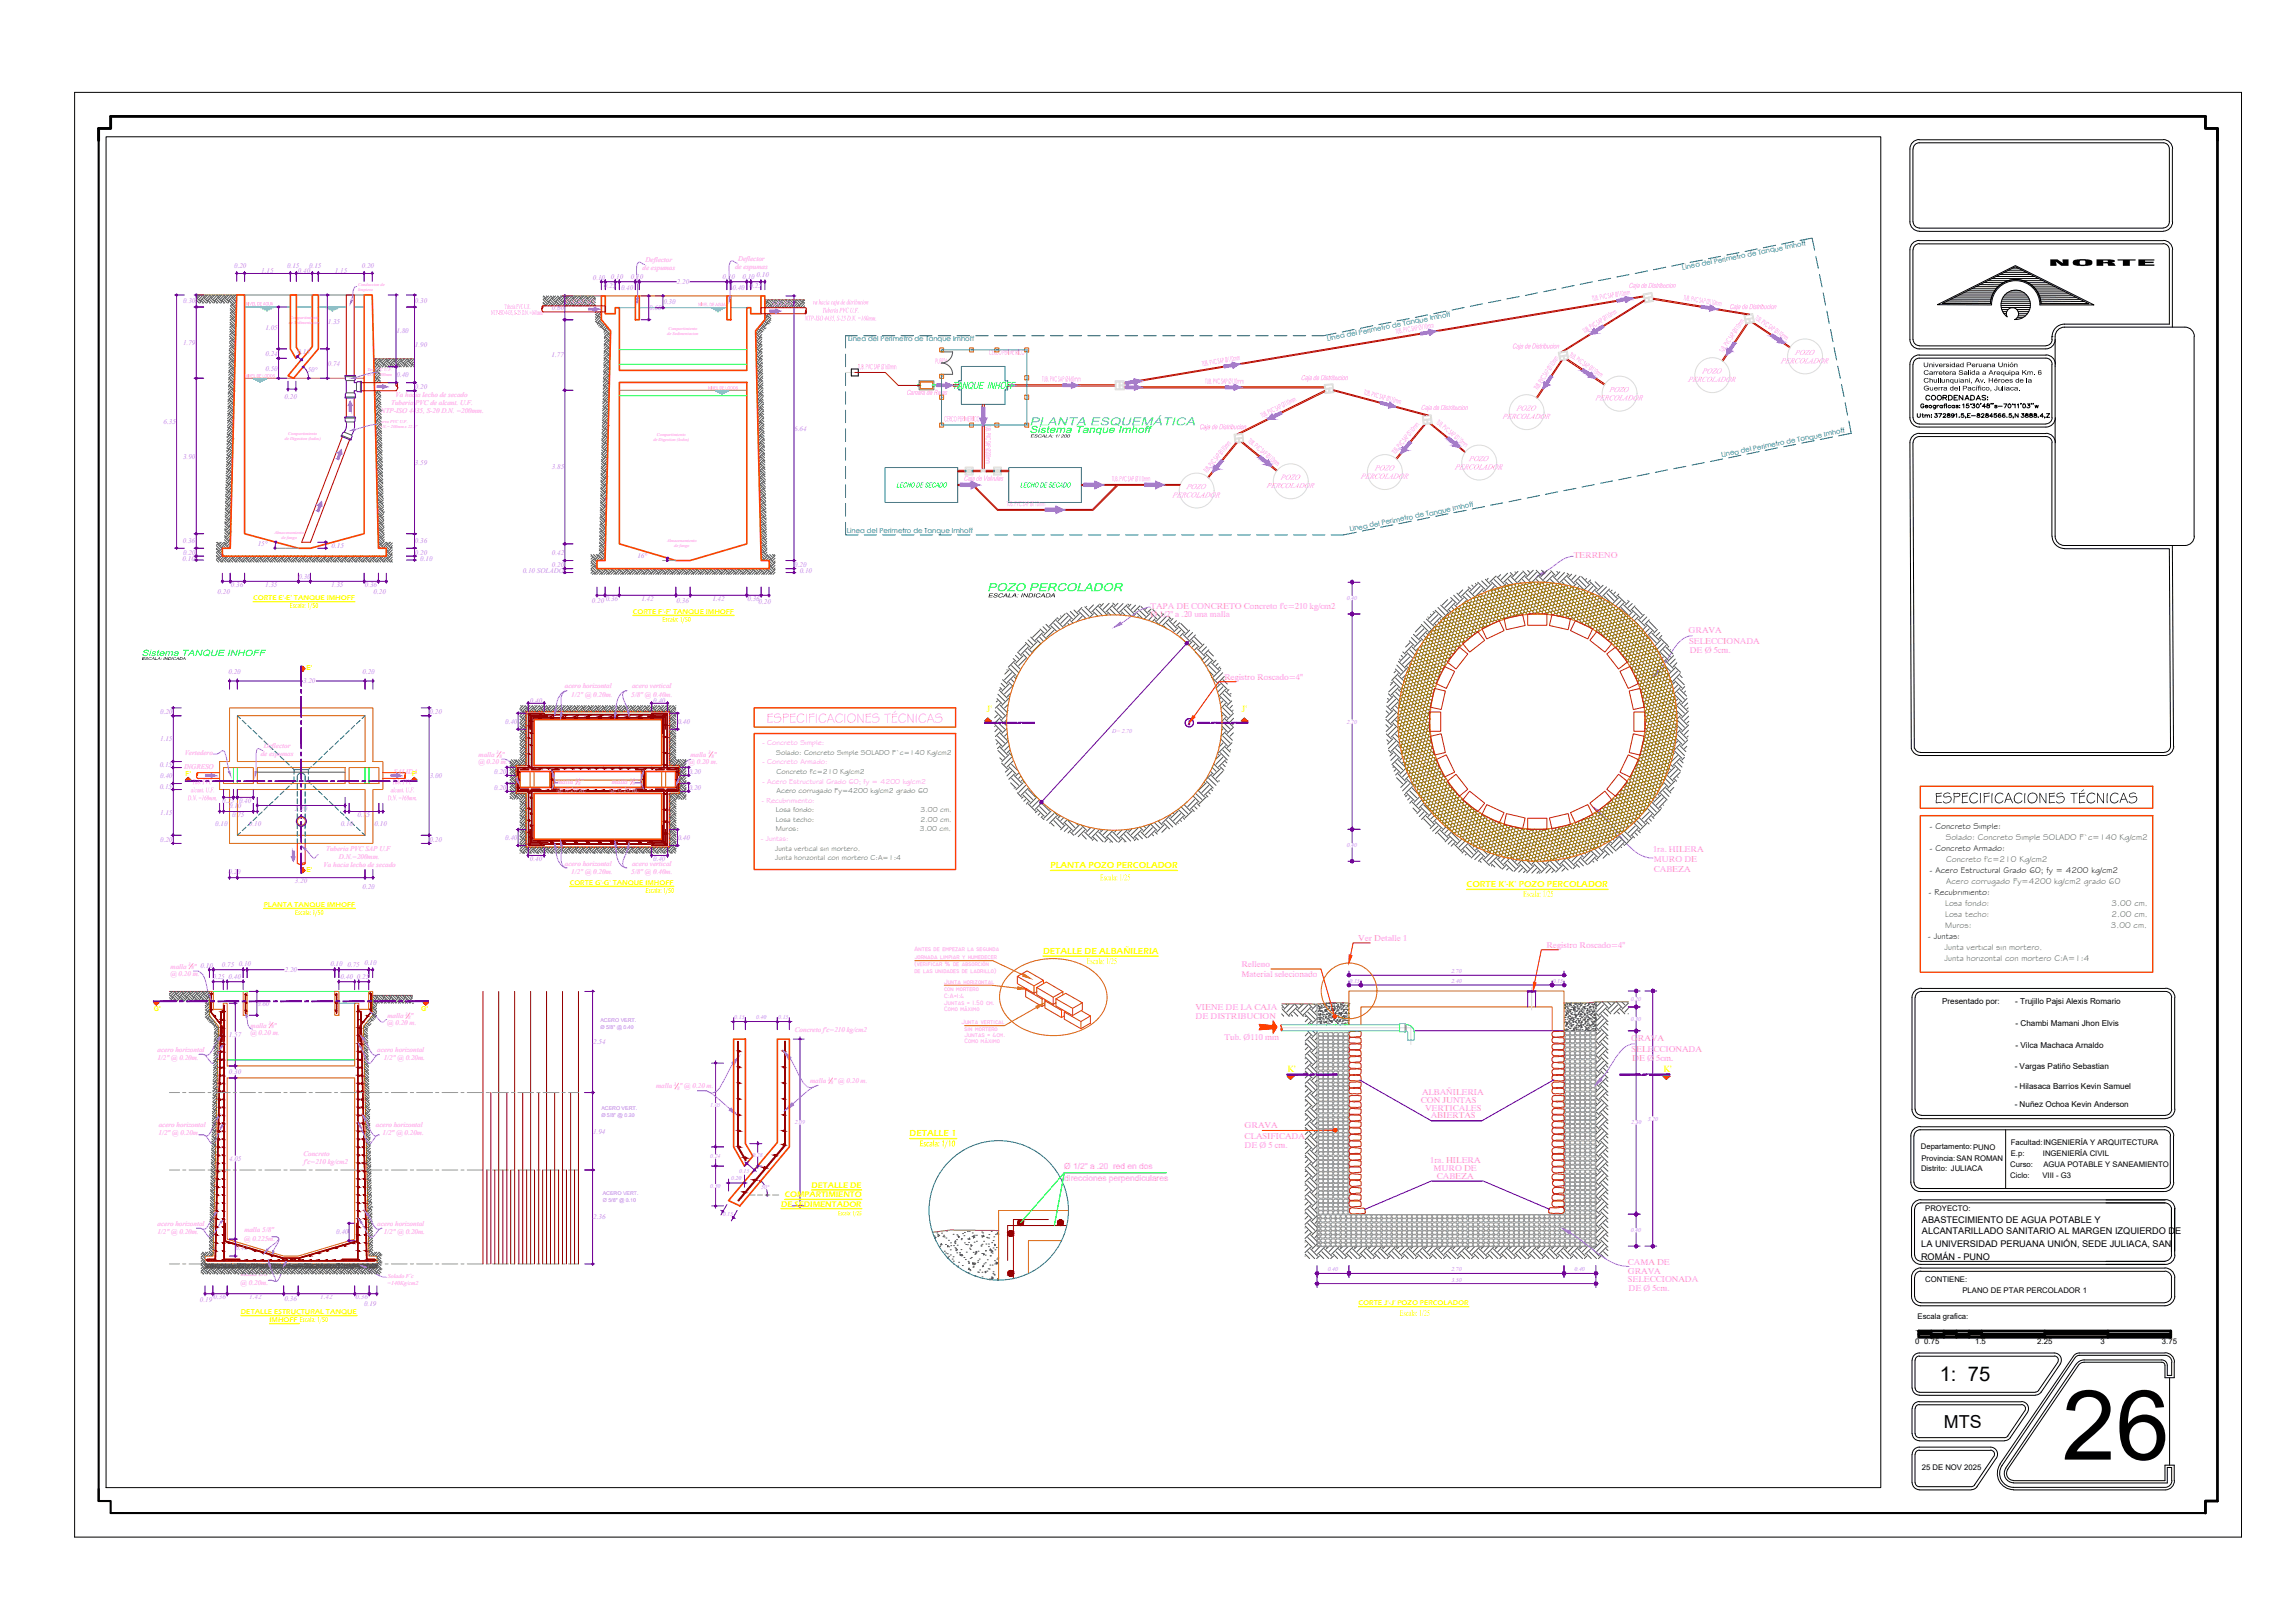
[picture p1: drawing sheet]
<svg xmlns="http://www.w3.org/2000/svg" width="420mm" height="297mm" viewBox="0 0 420 297" stroke-linecap="round" stroke-linejoin="round" font-family="sans-serif">
<defs><g id="words">
<text font-size="17.8" x="377.5" y="267.1">26</text>
<text font-size="3.7" x="355.1" y="252.8">1: 75</text>
<text font-size="3.4" x="354.2" y="147">ESPECIFICACIONES TÉCNICAS</text>
<text font-size="3.3" x="355.9" y="261.4">MTS</text>
<text font-size="3" fill="#f00" x="140.4" y="132.3">ESPECIFICACIONES TÉCNICAS</text>
<text font-size="2.4" fill="#0ff" x="188.5" y="77.9">PLANTA ESQUEMÁTICA</text>
<text font-size="2.4" fill="#0f0" x="180.7" y="108.2">POZO PERCOLADOR</text>
<g font-size="2.1" fill="#007fff">
<text x="174.4" y="71.2">TANQUE INHOFF</text>
<text x="188.5" y="79.2">Sistema Tanque Imhoff</text>
</g>
<text font-size="1.9" fill="#ff0" x="168.4" y="209.8">Escala: 1/10</text>
<text font-size="1.8" fill="#0f0" x="25.9" y="120">Sistema TANQUE INHOFF</text>
<g font-size="1.8" fill="#ff0">
<text x="201.4" y="161.1">Escala: 1/25</text>
<text x="278.9" y="164.1">Escala: 1/25</text>
<text x="199" y="176.4">Escala: 1/25</text>
<text x="256.3" y="240.8">Escala: 1/25</text>
</g>
<g font-size="1.7" fill="#ff0">
<text x="180.6" y="130.4">J'</text>
<text x="227.3" y="130.4">J'</text>
<text x="235.7" y="196.2">K'</text>
<text x="304.5" y="196.2">K'</text>
</g>
<g font-size="1.7">
<text x="351.9" y="223.9">ABASTECIMIENTO DE AGUA POTABLE Y</text>
<text x="351.9" y="225.9">ALCANTARILLADO SANITARIO AL MARGEN IZQUIERDO DE</text>
<text x="351.7" y="230.6">ROMÁN - PUNO</text>
<text x="351.7" y="228.2">LA UNIVERSIDAD PERUANA UNIÓN, SEDE JULIACA, SAN</text>
</g>
<g font-size="1.6" fill="#ff7fdf">
<text x="288.1" y="102.2">TERRENO</text>
<text x="210.6" y="111.5">TAPA DE CONCRETO Concreto f'c=210 kg/cm2</text>
<text x="210.6" y="113">Ø 1/2&quot; a .20 una malla</text>
<text x="309.1" y="115.8">GRAVA</text>
<text x="309.3" y="117.9">SELECCIONADA</text>
<text x="309.4" y="119.5">DE Ø 5cm.</text>
<text x="224.1" y="124.5">Registro Roscado=4&quot;</text>
<text x="302.6" y="156">1ra. HILERA</text>
<text x="302.8" y="157.7">MURO DE</text>
<text x="302.8" y="159.5">CABEZA</text>
<text x="248.7" y="172.3">Ver Detalle 1</text>
<text x="283.1" y="173.5">Registro Roscado=4&quot;</text>
<text x="227.3" y="177">Relleno</text>
<text x="227.3" y="178.8">Material selecionado</text>
<text x="218.8" y="184.9">VIENE DE LA CAJA</text>
<text x="218.9" y="186.6">DE DISTRIBUCION</text>
<text x="224.2" y="190.4">Tub. Ø110 mm</text>
<text x="298.6" y="190.5">GRAVA</text>
<text x="298.7" y="192.6">SELECCIONADA</text>
<text x="298.8" y="194.2">DE Ø 5cm.</text>
<text x="260.1" y="201.9">CON JUNTAS</text>
<text x="260.3" y="200.3">ALBAÑILERIA</text>
<text x="260.9" y="203.3">VERTICALES</text>
<text x="227.9" y="206.5">GRAVA</text>
<text x="227.9" y="208.4">CLASIFICADA</text>
<text x="261.9" y="204.7">ABIERTAS</text>
<text x="227.9" y="210.1">DE Ø 5 cm.</text>
<text x="261.8" y="212.8">1ra. HILERA</text>
<text x="262.5" y="214.3">MURO DE</text>
<text x="263" y="215.7">CABEZA</text>
<text x="298" y="231.5">CAMA DE</text>
<text x="298" y="233.2">GRAVA</text>
<text x="298" y="234.7">SELECCIONADA</text>
<text x="298.1" y="236.3">DE Ø 5cm.</text>
</g>
<g font-size="1.6">
<text x="353.3" y="151.7">- Concreto Simple:</text>
<text x="353.3" y="155.8">- Concreto Armado:</text>
<text x="353.3" y="159.8">- Acero Estructural Grado 60; fy = 4200 kg/cm2</text>
<text x="353.1" y="163.8">- Recubrimiento:</text>
<text x="353" y="171.9">- Juntas:</text>
</g>
<g font-size="1.6" fill="#477239">
<text x="356.2" y="153.8">Solado: Concreto Simple SOLADO F`c=140 Kg/cm2</text>
<text x="356.3" y="157.8">Concreto f'c=210 Kg/cm2</text>
<text x="356.3" y="161.8">Acero corrugado Fy=4200 kg/cm2 grado 60</text>
<text x="356.1" y="165.9">Losa fondo:</text>
<text x="356.1" y="167.9">Losa techo:</text>
<text x="386.6" y="165.9">3.00 cm.</text>
<text x="386.6" y="167.9">2.00 cm.</text>
<text x="356" y="173.9">Junta vertical sin mortero.</text>
<text x="356.1" y="169.9">Muros:</text>
<text x="386.4" y="169.9">3.00 cm.</text>
<text x="356" y="176">Junta horizontal con mortero C:A=1:4</text>
</g>
<g font-size="1.6" fill="#ff0">
<text x="192.3" y="158.9">PLANTA POZO PERCOLADOR</text>
<text x="268.5" y="162.4">CORTE K'-K' POZO PERCOLADOR</text>
<text x="191" y="174.6">DETALLE DE ALBAÑILERIA</text>
<text x="166.5" y="208">DETALLE 1</text>
</g>
<g font-size="1.5" fill="#ff7fdf">
<text x="298.1" y="52.7">Caja de Distribucion</text>
<text x="291.5" y="55.1" transform="rotate(-9 291.5 55.1)">TUB. PVC SAP Ø110m</text>
<text x="308.2" y="54.9" transform="rotate(9 308.2 54.9)">TUB. PVC SAP Ø110m</text>
<text x="316.6" y="56.6">Caja de Distribucion</text>
<text x="321.2" y="58.4" transform="rotate(33 321.2 58.4)">TUB. PVC SAP Ø110m</text>
<text x="255.6" y="61.1" transform="rotate(-9 255.6 61.1)">TUB. PVC SAP Ø110m</text>
<text x="276.8" y="63.8">Caja de Distribucion</text>
<text x="287.2" y="65.2" transform="rotate(34 287.2 65.2)">TUB. PVC SAP Ø110m</text>
<text x="290.1" y="61" transform="rotate(-32 290.1 61)">TUB. PVC SAP Ø110m</text>
<text x="315.5" y="64.6" transform="rotate(-56 315.5 64.6)">TUB. PVC SAP Ø110m</text>
<text x="328.6" y="65">POZO</text>
<text x="157" y="67.6">TUB. PVC SAP Ø160mm</text>
<text x="171.2" y="66.6">PUERTA</text>
<text x="220.1" y="67" transform="rotate(-9 220.1 67)">TUB. PVC SAP Ø110m</text>
<text x="220.6" y="70.2">TUB. PVC SAP Ø110mm</text>
<text x="238.2" y="69.6">Caja de Distribucion</text>
<text x="281.5" y="71.4" transform="rotate(-56 281.5 71.4)">TUB. PVC SAP Ø110m</text>
<text x="294.6" y="71.7">POZO</text>
<text x="309.1" y="69.9">PERCOLADOR</text>
<text x="311.6" y="68.3">POZO</text>
<text x="326" y="66.5">PERCOLADOR</text>
<text x="172.8" y="77.1">CERCO PERIMETRICO</text>
<text x="180.5" y="77.8" transform="rotate(90 180.5 77.8)">TUB. PVC SAP Ø200mm</text>
<text x="231" y="76.5" transform="rotate(-26 231 76.5)">TUB. PVC SAP Ø110m</text>
<text x="249.6" y="72.2" transform="rotate(15 249.6 72.2)">TUB. PVC SAP Ø110m</text>
<text x="260.1" y="75">Caja de Distribucion</text>
<text x="262.9" y="77.4" transform="rotate(39 262.9 77.4)">TUB. PVC SAP Ø110m</text>
<text x="275.1" y="76.6">PERCOLADOR</text>
<text x="277.7" y="75.2">POZO</text>
<text x="292" y="73.3">PERCOLADOR</text>
<text x="219.5" y="78.5">Caja de Distribucion</text>
<text x="228.4" y="80.9" transform="rotate(39 228.4 80.9)">TUB. PVC SAP Ø110m</text>
<text x="255.4" y="83.2" transform="rotate(-50 255.4 83.2)">TUB. PVC SAP Ø110m</text>
<text x="176.4" y="88">Caja de Valvulas</text>
<text x="203.6" y="88.1">TUB. PVC SAP Ø110mm</text>
<text x="217.2" y="89.5">POZO</text>
<text x="221" y="86.6" transform="rotate(-51 221 86.6)">TUB. PVC SAP Ø110m</text>
<text x="231.9" y="89.3">PERCOLADOR</text>
<text x="234.4" y="87.8">POZO</text>
<text x="249.1" y="87.6">PERCOLADOR</text>
<text x="251.7" y="86.1">POZO</text>
<text x="266.3" y="85.9">PERCOLADOR</text>
<text x="268.9" y="84.4">POZO</text>
<text x="184.3" y="92.6">TUB. PVC SAP Ø110mm</text>
<text x="214.7" y="91">PERCOLADOR</text>
<text x="194.8" y="213.9">Ø 1/2&quot; a .20 red en dos</text>
<text x="194.8" y="216.1">direcciones perpendiculares</text>
</g>
<g font-size="1.5" fill="#dbdbdb">
<text x="319.7" y="58.2" transform="rotate(-56 319.7 58.2)">m</text>
<text x="285.8" y="65" transform="rotate(-56 285.8 65)">m</text>
<text x="260.3" y="77.2" transform="rotate(-50 260.3 77.2)">m</text>
</g>
<g font-size="1.5" fill="#007fff">
<text x="181" y="64.9">CERCO PERIMETRICO</text>
<text x="165.9" y="72.3">Camara de Rejas</text>
</g>
<text font-size="1.5" fill="#9f7fff" x="190.8" y="69.8">TUB. PVC SAP Ø160mm</text>
<g font-size="1.5" fill="#0f0">
<text x="164.1" y="89.2">LECHO DE SECADO</text>
<text x="186.8" y="89.2">LECHO DE SECADO</text>
</g>
<g font-size="1.5" fill="#ff0">
<text x="53" y="111.3">Escala: 1/50</text>
<text x="121.3" y="113.8">Escala: 1/50</text>
<text x="54" y="167.4">Escala: 1/50</text>
<text x="118.2" y="163.4">Escala: 1/50</text>
<text x="143" y="220.8">DE SEDIMENTADOR</text>
<text x="143.7" y="219.1">COMPARTIMIENTO</text>
<text x="148.6" y="217.4">DETALLE DE</text>
<text x="54.8" y="241.9">Escala: 1/50</text>
</g>
<g font-size="1.5">
<text x="355.5" y="183.7">Presentado por:</text>
<text x="368.9" y="183.8">- Trujillo Pajsi Alexis Romario</text>
<text x="369" y="187.8">- Chambi Mamani Jhon Elvis</text>
<text x="369" y="191.9">- Vilca Machaca Arnaldo</text>
<text x="368.8" y="195.7">- Vargas Patiño Sebastian</text>
<text x="368.8" y="199.3">- Hilasaca Barrios Kevin Samuel</text>
<text x="368.8" y="202.7">- Nuñez Ochoa Kevin Anderson</text>
</g>
<g font-size="1.4" fill="#ff7fdf">
<text x="89.9" y="57.6">NTP-ISO 4435, S-25 D.N. =160mm.</text>
<text x="92.4" y="56.5">Tuberia PVC U.F.</text>
<text x="147.3" y="58.6">NTP-ISO 4435, S-25 D.N. =160mm.</text>
<text x="148.8" y="55.7">va hacia caja de ditribucion</text>
<text x="150.6" y="57.2">Tuberia PVC U.F.</text>
<text x="139.5" y="136.4">- Concreto Simple:</text>
<text x="35.2" y="143.5">Tub. PVC</text>
<text x="71.8" y="143.5">Tub. PVC</text>
<text x="139.5" y="143.4">- Acero Estructural Grado 60; fy = 4200 kg/cm2</text>
<text x="139.5" y="139.9">- Concreto Armado:</text>
<text x="34.4" y="146.4">D.N. =160mm.</text>
<text x="34.9" y="145">alcant. U.F.</text>
<text x="71" y="146.4">D.N. =160mm.</text>
<text x="71.5" y="145">alcant. U.F.</text>
<text x="139.4" y="146.9">- Recubrimiento:</text>
<text x="139.3" y="153.9">- Juntas:</text>
</g>
<g font-size="1.4" fill="#477239">
<text x="142.1" y="138.1">Solado: Concreto Simple SOLADO F`c=140 Kg/cm2</text>
<text x="142.2" y="141.7">Concreto f'c=210 Kg/cm2</text>
<text x="142.1" y="148.6">Losa fondo:</text>
<text x="142.2" y="145.1">Acero corrugado Fy=4200 kg/cm2 grado 60</text>
<text x="168.5" y="148.6">3.00 cm.</text>
<text x="141.9" y="155.7">Junta vertical sin mortero.</text>
<text x="142.1" y="150.4">Losa techo:</text>
<text x="142.1" y="152.2">Muros:</text>
<text x="168.4" y="152.2">3.00 cm.</text>
<text x="168.5" y="150.4">2.00 cm.</text>
<text x="141.9" y="157.4">Junta horizontal con mortero C:A=1:4</text>
</g>
<g font-size="1.4">
<text x="368.1" y="209.5">Facultad:INGENIERÍA Y ARQUITECTURA</text>
<text x="351.6" y="210.3">Departamento:PUNO</text>
<text x="351.7" y="214.3">Distrito: JULIACA</text>
<text x="351.8" y="212.4">Provincia:SAN ROMAN</text>
<text x="368" y="213.6">Curso:</text>
<text x="368" y="215.6">Ciclo:</text>
<text x="368.1" y="211.6">E.p:</text>
<text x="373.9" y="215.6">VIII - G3</text>
<text x="374" y="211.6">INGENIERÍA CIVIL</text>
<text x="374.1" y="213.5">AGUA POTABLE Y SANEAMIENTO</text>
<text x="352.5" y="221.6">PROYECTO:</text>
<text x="352.5" y="234.6">CONTIENE:</text>
<text x="359.3" y="236.7">PLANO DE PTAR PERCOLADOR 1</text>
<text x="350.6" y="245.9">0</text>
<text x="351.1" y="241.4">Escala grafica:</text>
<text x="352.3" y="245.9">0.75</text>
<text x="361.6" y="245.9">1.5</text>
<text x="373" y="245.9">2.25</text>
<text x="384.5" y="245.9">3</text>
<text x="395.8" y="245.9">3.75</text>
<text x="351.8" y="269">25 DE NOV 2025</text>
</g>
<g font-size="1.3" fill="#ff7fdf">
<text x="118.2" y="47.9">Deflector</text>
<text x="135.1" y="47.7">Deflector</text>
<text x="117.6" y="49.4">de espumas</text>
<text x="134.6" y="49.2">de espumas</text>
<text x="103.5" y="55.6">INGRESO</text>
<text x="141.3" y="56">SALIDA</text>
<text x="69.8" y="75.6">NTP-ISO 4435, S-20 D.N. =200mm.</text>
<text x="71.6" y="74.2">Tuberia PVC de alcant. U.F.</text>
<text x="72.4" y="72.7">Va hacia lecho de secado</text>
<text x="103.4" y="126">acero horizontal</text>
<text x="115.7" y="126">acero vertical</text>
<text x="104.6" y="127.5">1/2&quot; @ 0.20m.</text>
<text x="115.6" y="127.5">5/8&quot; @ 0.40m.</text>
<text x="48.3" y="136.9">Deflector</text>
<text x="33.7" y="140.7">INGRESO</text>
<text x="33.8" y="138.2">Vertedero</text>
<text x="47.7" y="138.4">de espumas</text>
<text x="72.1" y="141.7">SALIDA</text>
<text x="87.6" y="139.9">@ 0.20 m.</text>
<text x="87.6" y="138.5">malla</text>
<text x="91.9" y="138.5">&quot;</text>
<text x="102" y="143.5">malla</text>
<text x="106.3" y="143.5">&quot;</text>
<text x="112" y="143.5">malla</text>
<text x="116.3" y="143.5">&quot;</text>
<text x="126.1" y="139.9">@ 0.20 m.</text>
<text x="126.4" y="138.5">malla</text>
<text x="130.7" y="138.5">&quot;</text>
<text x="102" y="144.9">@ 0.20 m.</text>
<text x="111.7" y="144.9">@ 0.20 m.</text>
<text x="59.7" y="155.7">Tuberia PVC SAP U.F</text>
<text x="59.2" y="158.6">Va hacia lecho de secado</text>
<text x="62" y="157.2">D.N.=200mm.</text>
<text x="103.4" y="158.4">acero horizontal</text>
<text x="104.6" y="159.9">1/2&quot; @ 0.20m.</text>
<text x="115.6" y="159.9">5/8&quot; @ 0.40m.</text>
<text x="115.7" y="158.4">acero vertical</text>
<text x="31.2" y="178.6">@ 0.20 m.</text>
<text x="31.2" y="177.3">malla</text>
<text x="35.5" y="177.3">&quot; 0.10</text>
<text x="45.8" y="189.4">@ 0.20 m.</text>
<text x="45.9" y="188.1">malla</text>
<text x="50.2" y="188.1">&quot;</text>
<text x="70.9" y="187.7">@ 0.20 m.</text>
<text x="70.9" y="186.3">malla</text>
<text x="75.2" y="186.3">&quot;</text>
<text x="145.5" y="188.9">Concreto f'c=210 kg/cm2</text>
<text x="28.8" y="194">1/2&quot; @ 0.20m.</text>
<text x="28.9" y="192.5">acero horizontal</text>
<text x="69.1" y="192.5">acero horizontal</text>
<text x="70.3" y="194">1/2&quot; @ 0.20m.</text>
<text x="120.1" y="199.2">malla</text>
<text x="124.4" y="199.2">&quot; @ 0.20 m.</text>
<text x="148.3" y="198.2">malla</text>
<text x="152.6" y="198.2">&quot; @ 0.20 m.</text>
<text x="29" y="207.7">1/2&quot; @ 0.20m.</text>
<text x="29.1" y="206.2">acero horizontal</text>
<text x="68.8" y="206.2">acero horizontal</text>
<text x="70" y="207.7">1/2&quot; @ 0.20m.</text>
<text x="55.6" y="211.6">Concreto</text>
<text x="55.7" y="213.1">f'c=210 kg/cm2</text>
<text x="28.8" y="225.9">1/2&quot; @ 0.20m.</text>
<text x="28.9" y="224.4">acero horizontal</text>
<text x="44.7" y="227">@ 0.225m.</text>
<text x="44.7" y="225.6">malla 5/8&quot;</text>
<text x="69.1" y="224.4">acero horizontal</text>
<text x="70.3" y="225.9">1/2&quot; @ 0.20m.</text>
<text x="44.1" y="233.6">malla 5/8&quot;</text>
<text x="44.1" y="235.1">@ 0.20m.</text>
</g>
<g font-size="1.3" fill="#bf7fff">
<text x="42.9" y="49.1">0.20</text>
<text x="47.8" y="49.9">1.15</text>
<text x="52.6" y="49.1">0.15</text>
<text x="54.6" y="49.9">0.40</text>
<text x="56.6" y="49.1">0.15</text>
<text x="61.3" y="49.9">1.15</text>
<text x="66.2" y="49.1">0.20</text>
<text x="108.5" y="51.2">0.10</text>
<text x="110.6" y="52.8">0.25</text>
<text x="111.8" y="51">0.10</text>
<text x="113.7" y="53">0.40</text>
<text x="115.5" y="51">0.10</text>
<text x="123.9" y="52">2.20</text>
<text x="132.3" y="51">0.10</text>
<text x="134.1" y="53">0.40</text>
<text x="135.9" y="51">0.10</text>
<text x="137.2" y="52.8">0.25</text>
<text x="138.5" y="50.7">0.10</text>
<text x="33.5" y="55.5">0.30</text>
<text x="60" y="59.4">1.35</text>
<text x="76" y="55.5">0.30</text>
<text x="101" y="56.8">0.60</text>
<text x="118.9" y="56.8">0.60</text>
<text x="121.4" y="55.7">0.30</text>
<text x="33.5" y="63.1">1.79</text>
<text x="48.6" y="60.5">1.05</text>
<text x="48.6" y="65.2">0.24</text>
<text x="54.5" y="64.9">0.15</text>
<text x="72.6" y="61">1.80</text>
<text x="76" y="63.6">1.90</text>
<text x="101" y="65.4">1.77</text>
<text x="48.6" y="67.8">0.50</text>
<text x="56.3" y="68">50°</text>
<text x="60" y="67">0.74</text>
<text x="72.6" y="69">0.40</text>
<text x="76" y="71.2">0.20</text>
<text x="30" y="77.6">6.35</text>
<text x="52.1" y="73">0.20</text>
<text x="33.5" y="83.9">3.90</text>
<text x="145.4" y="78.8">6.64</text>
<text x="76" y="85">3.59</text>
<text x="101" y="85.9">3.85</text>
<text x="33.5" y="99.5">0.36</text>
<text x="33.5" y="101.5">0.20</text>
<text x="47.2" y="99.9">15°</text>
<text x="60.7" y="100.2">0.15</text>
<text x="76" y="99.5">0.36</text>
<text x="76" y="101.5">0.20</text>
<text x="101" y="101.5">0.42</text>
<text x="33.4" y="102.6">0.10</text>
<text x="42.3" y="107.4">0.36</text>
<text x="48.5" y="107.4">1.35</text>
<text x="54.6" y="105.9">0.30</text>
<text x="60.6" y="107.4">1.35</text>
<text x="66.8" y="107.4">0.36</text>
<text x="76.9" y="102.6">0.10</text>
<text x="95.7" y="104.8">0.10 SOLADO</text>
<text x="101" y="103.7">0.20</text>
<text x="116.7" y="102.1">16°</text>
<text x="145.4" y="103.7">0.20</text>
<text x="146.4" y="104.8">0.10</text>
<text x="39.8" y="108.7">0.20</text>
<text x="68.4" y="108.7">0.20</text>
<text x="108.4" y="110.4">0.20</text>
<text x="110.9" y="110">0.36</text>
<text x="117.4" y="110">1.42</text>
<text x="123.9" y="110.3">0.36</text>
<text x="130.4" y="110">1.42</text>
<text x="136.8" y="110">0.36</text>
<text x="138.9" y="110.6">0.20</text>
<text x="41.8" y="123.3">0.20</text>
<text x="55.5" y="125.1">3.20</text>
<text x="66.4" y="123.3">0.20</text>
<text x="29.3" y="130.7">0.20</text>
<text x="78.6" y="130.7">0.20</text>
<text x="97" y="128.6">0.40</text>
<text x="119.6" y="128.6">0.40</text>
<text x="29.3" y="135.6">1.15</text>
<text x="92.5" y="132.4">0.40</text>
<text x="124.1" y="132.4">0.40</text>
<text x="29.2" y="140.3">0.15</text>
<text x="29.3" y="142.4">0.40</text>
<text x="78.7" y="142.4">3.00</text>
<text x="90.5" y="141.6">0.20</text>
<text x="126.1" y="141.6">0.20</text>
<text x="29.2" y="144.4">0.15</text>
<text x="29.3" y="149.1">1.15</text>
<text x="40.7" y="147">0.25</text>
<text x="41.9" y="147.9">0.10</text>
<text x="42.5" y="149.5">0.75</text>
<text x="43.8" y="147">0.40</text>
<text x="54" y="148.4">2.20</text>
<text x="65.5" y="149.5">0.75</text>
<text x="90.5" y="144.5">0.20</text>
<text x="126.1" y="144.5">0.20</text>
<text x="29.3" y="154">0.20</text>
<text x="39.4" y="151.1">0.10</text>
<text x="45.6" y="151.1">0.10</text>
<text x="62.4" y="151.1">0.10</text>
<text x="68.6" y="151.1">0.10</text>
<text x="78.6" y="154">0.20</text>
<text x="92.5" y="153.7">0.40</text>
<text x="124.1" y="153.7">0.40</text>
<text x="41.8" y="160">0.20</text>
<text x="54" y="161.6">3.20</text>
<text x="97" y="157.6">0.40</text>
<text x="119.6" y="157.6">0.40</text>
<text x="66.4" y="162.8">0.20</text>
<text x="38.9" y="179.1">0.25</text>
<text x="40.6" y="177">0.75</text>
<text x="41.9" y="179.1">0.40</text>
<text x="43.7" y="176.9">0.10</text>
<text x="52.1" y="177.9">2.20</text>
<text x="60.5" y="176.9">0.10</text>
<text x="62.3" y="179.1">0.40</text>
<text x="63.6" y="177">0.75</text>
<text x="65.3" y="179.1">0.25</text>
<text x="66.7" y="176.6">0.10</text>
<text x="47.1" y="184">0.60</text>
<text x="41.9" y="189.8">1.57</text>
<text x="108.6" y="191.1">2.54</text>
<text x="41.9" y="196.6">0.30</text>
<text x="108.6" y="207.5">1.94</text>
<text x="41.9" y="212.5">4.05</text>
<text x="61.5" y="225.9">0.40</text>
<text x="108.6" y="223.2">2.36</text>
<text x="43.1" y="228.8">0.42</text>
<text x="36.6" y="238.2">0.19</text>
<text x="39.1" y="237.8">0.36</text>
<text x="45.6" y="237.8">1.42</text>
<text x="52.1" y="238.2">0.36</text>
<text x="58.6" y="237.8">1.42</text>
<text x="65.1" y="237.8">0.36</text>
<text x="66.7" y="239.1">0.19</text>
</g>
<g font-size="1.3" fill="#007095">
<text x="308" y="49.4" transform="rotate(-11 308 49.4)">Linea del Perimetro de Tanque Imhoff</text>
<text x="155.3" y="62.5">Linea del Perimetro de Tanque Imhoff</text>
<text x="243" y="62.4" transform="rotate(-11 243 62.4)">Linea del Perimetro de Tanque Imhoff</text>
<text x="315.2" y="83.7" transform="rotate(-11 315.2 83.7)">Linea del Perimetro de Tanque Imhoff</text>
<text x="155.1" y="97.5">Linea del Perimetro de Tanque Imhoff</text>
<text x="247.2" y="97.3" transform="rotate(-11 247.2 97.3)">Linea del Perimetro de Tanque Imhoff</text>
</g>
<g font-size="1.3">
<text x="352.1" y="67.2">Universidad Peruana Unión</text>
<text x="352.1" y="68.6">Carretera Salida a Arequipa Km. 6</text>
<text x="352.1" y="70">Chullunquiani, Av. Héroes de la</text>
<text x="352.1" y="71.5">Guerra del Pacífico, Juliaca.</text>
</g>
<g font-size="1.3" fill="#ff0">
<text x="46.3" y="109.8">CORTE E'-E' TANQUE IMHOFF</text>
<text x="115.9" y="112.3">CORTE F'-F' TANQUE IMHOFF</text>
<text x="104.3" y="161.9">CORTE G'-G' TANQUE IMHOFF</text>
<text x="48.3" y="166">PLANTA TANQUE IMHOFF</text>
<text x="248.7" y="238.9">CORTE J'-J' POZO PERCOLADOR</text>
<text x="44.1" y="240.5">DETALLE ESTRUCTURAL TANQUE</text>
<text x="49.3" y="241.9">IMHOFF</text>
</g>
<text font-size="1.2" x="180.9" y="109.3">ESCALA: INDICADA</text>
<g font-size="1.2" fill="#ff0">
<text x="56.1" y="122.7">E'</text>
<text x="34" y="142">F'</text>
<text x="75.4" y="142">F'</text>
<text x="56.1" y="159.7">E'</text>
<text x="28.2" y="185.1">G'</text>
<text x="77.1" y="185.1">G'</text>
<text x="153.4" y="222.4">Escala: 1/25</text>
</g>
<g font-size="1.2" fill="#ff7fdf">
<text x="167.4" y="174.1">Antes de empezar la segunda</text>
<text x="167.4" y="176.8">(verificar % de absorción</text>
<text x="167.4" y="178.1">de las unidades de ladrillo)</text>
<text x="167.5" y="175.4">jornada limpiar y humedecer</text>
<text x="172.8" y="180">Junta horizontal</text>
<text x="172.8" y="181.4">con mortero</text>
<text x="172.8" y="182.7">C:A=1:4</text>
<text x="172.8" y="185">Como máximo</text>
<text x="172.9" y="184">Juntas = 1.50 cm.</text>
<text x="176" y="187.4">Junta vertical</text>
<text x="176.6" y="190.9">Como máximo</text>
<text x="176.6" y="188.8">sin mortero</text>
<text x="176.6" y="189.8">Juntas = 4cm.</text>
</g>
<g font-size="1.1" fill="#bf7fff">
<text x="246.6" y="109.8">0.40</text>
<text x="203.6" y="134.1">D= 2.70</text>
<text x="246.6" y="132.4">2.70</text>
<text x="246.6" y="155">0.40</text>
<text x="247.1" y="179.9">0.15</text>
<text x="265.7" y="179.9">2.40</text>
<text x="265.7" y="178.1">2.70</text>
<text x="284.3" y="179.9">0.15</text>
<text x="298.6" y="183.2">0.20</text>
<text x="134.4" y="186.6">0.15</text>
<text x="138.4" y="186.6">0.40</text>
<text x="142.5" y="186.6">0.15</text>
<text x="298.6" y="186.8">0.30</text>
<text x="130" y="202.6">1.05</text>
<text x="145.5" y="205.8">2.09</text>
<text x="298.6" y="205.8">2.30</text>
<text x="301.7" y="205.1">3.20</text>
<text x="130" y="212">0.24</text>
<text x="133.8" y="216">0.20</text>
<text x="135.3" y="214.6">0.15</text>
<text x="137.7" y="211.7">0.28</text>
<text x="130" y="217.4">0.50</text>
<text x="139.3" y="217.7">50°</text>
<text x="132.3" y="222.6">0.15</text>
<text x="298.6" y="225.5">0.40</text>
<text x="243.1" y="232.7">0.40</text>
<text x="265.7" y="232.7">2.70</text>
<text x="288.3" y="232.7">0.40</text>
<text x="265.7" y="234.5">3.50</text>
</g>
<g font-size="1.1" fill="#ff7fdf">
<text x="71" y="233.8">Solado F`c</text>
<text x="70.9" y="235.1">=140Kg/cm2</text>
</g>
<g font-size="1" fill="#9f7fff">
<text x="109.9" y="187">ACERO VERT.</text>
<text x="109.9" y="188.4">Ø 5/8&quot; @ 0.40</text>
<text x="110.1" y="203.1">ACERO VERT.</text>
<text x="110.1" y="204.5">Ø 5/8&quot; @ 0.20</text>
<text x="110.3" y="218.6">ACERO VERT.</text>
<text x="110.3" y="220">Ø 5/8&quot; @ 0.10</text>
</g>
<g font-size=".9" fill="#ff7fdf">
<text x="45" y="55.9">NIVEL DE AGUA</text>
<text x="127.8" y="56">NIVEL DE AGUA</text>
<text x="129.7" y="71.3">NIVEL DE LODOS</text>
<text x="90.8" y="138.1">3</text>
<text x="91.4" y="138.7">8</text>
<text x="105.3" y="143.1">3</text>
<text x="105.8" y="143.7">8</text>
<text x="115.3" y="143.1">3</text>
<text x="115.8" y="143.7">8</text>
<text x="129.7" y="138.1">3</text>
<text x="130.2" y="138.7">8</text>
<text x="34.4" y="176.8">3</text>
<text x="35" y="177.4">8</text>
<text x="74.2" y="185.9">3</text>
<text x="49.1" y="187.6">3</text>
<text x="49.7" y="188.2">8</text>
<text x="74.7" y="186.5">8</text>
<text x="151.5" y="197.8">3</text>
<text x="123.4" y="198.8">3</text>
<text x="124" y="199.4">8</text>
<text x="152.1" y="198.4">8</text>
</g>
<text font-size=".9" fill="#700095" x="44.9" y="69.1">NIVEL DE LODOS</text>
<text font-size=".9" x="188.6" y="80.1">ESCALA: 1/ 200</text>
<g font-size=".8" fill="#ff7fdf">
<text x="65.6" y="52.3">Conduccion de</text>
<text x="65.6" y="53.2">limpieza</text>
<text x="52.9" y="59.3">de Sedimentacion</text>
<text x="53.1" y="58.3">Compartimiento</text>
<text x="122.2" y="61.2">de Sedimentacion</text>
<text x="122.4" y="60.3">Compartimiento</text>
<text x="67.3" y="67.9">Tee PVC U.F.</text>
<text x="67.3" y="68.8">D.N.=200mm</text>
<text x="69.2" y="77.5">Curva PVC U.F.</text>
<text x="52.1" y="80.6">de Digestion (lodos)</text>
<text x="52.8" y="79.6">Compartimiento</text>
<text x="69.3" y="78.4">D.N.= 200mm x 22.5º</text>
<text x="119.6" y="80.7">de Digestion (lodos)</text>
<text x="120.3" y="79.8">Compartimiento</text>
<text x="50.2" y="97.8">Almacenamiento</text>
<text x="51.5" y="98.7">de fango</text>
<text x="122.1" y="99.2">Almacenamiento</text>
<text x="123.4" y="100.1">de fango</text>
</g>
<text font-size=".8" x="25.9" y="120.8">ESCALA: INDICADA</text>
</g></defs>
<!-- layer: C-proyecciones -->
<g fill="none" stroke="#007095" stroke-width=".18">
<path d="M251.3 59.6l-2.2 .5M254.7 59l-2.3 .4M258 58.3l-2.2 .4M261.4 57.6l-2.3 .5M264.7 57l-2.2 .4M268.1 56.3l-2.3 .4M271.4 55.6l-2.2 .5M274.8 55l-2.3 .4M278.1 54.3l-2.2 .4M281.5 53.6l-2.2 .5M284.8 52.9l-2.2 .5M288.2 52.3l-2.3 .4"/>
<path d="M291.5 51.6l-2.2 .4M294.9 50.9l-2.3 .5M298.2 50.3l-2.2 .4M301.6 49.6l-2.2 .5M305 48.9l-2.3 .5M308.3 48.2l-2.2 .5M311.6 47.6l-2.2 .4M315 46.9l-2.2 .4M318.4 46.2l-2.3 .5M321.7 45.6l-2.2 .4M325.1 44.9l-2.3 .5M328.4 44.2l-2.2 .5"/>
<path d="M329.6 44l2.2-.4 .4 2.2M332.4 46.9l.5 2.2M333.1 50.3l.5 2.2M333.8 53.6l.4 2.3M334.5 57l.4 2.2M154.8 64.8v2.3M154.8 68.3v2.2M154.8 71.7v2.3M154.8 75.1v2.3M154.8 78.5v2.3M157 61.4h-2.2v2.3M158.1 61.4h2.3"/>
<path d="M161.5 61.4h2.3M165 61.4h2.2M168.4 61.4h2.2M171.8 61.4h2.3M175.2 61.4h2.3M178.6 61.4h2.3M182.1 61.4h2.2M185.4 61.4h2.3M188.9 61.4h2.3M192.3 61.4h2.3M195.7 61.4h2.3M199.2 61.4h2.2"/>
<path d="M202.6 61.4h2.2M206 61.4h2.3M209.4 61.4h2.3M212.8 61.4h2.3M216.2 61.4h2.3M219.7 61.4h2.2M223.1 61.4h2.3M226.5 61.4h2.3M229.9 61.4h2.3M233.3 61.4h2.3M236.8 61.4h2.2M244.6 61l-2.3 .4h-2.1"/>
<path d="M247.9 60.3l-2.2 .5M335.1 60.3l.5 2.2M335.5 80l-2.3 .4M335.8 63.6l.4 2.3M336.5 67l.4 2.2M337.1 70.4l.5 2.2M337.8 73.7l.4 2.3M338.5 77.1l.4 2.2-2.3 .5M154.8 95.6v2.3h2.3M154.8 81.9v2.3M154.8 85.4v2.2M154.8 88.7v2.3"/>
<path d="M154.8 92.2v2.3M158.2 97.9h2.3M161.6 97.9h2.3M165 97.9h2.3M168.5 97.9h2.3M171.9 97.9h2.2M175.3 97.9h2.3M176.7 86.1h.2M176.7 86.3h.2M178 86.1h.2M178 86.3h.2M178.7 97.9h2.3"/>
<path d="M182.1 97.9h2.3M183.2 86.1h.1M183.2 86.3h.1M185.6 97.9h2.3M189 97.9h2.2M192.4 97.9h2.3M195.8 97.9h2.3M199.2 97.9h2.3M202.7 97.9h2.2M206.1 97.9h2.3M209.5 97.9h2.3M212.9 97.9h2.3"/>
<path d="M216.4 97.9h2.2M219.7 97.9h2.3M223.2 97.9h2.3M226.6 97.9h2.3M230 97.9h2.3M233.4 97.9h2.3M236.8 97.9h2.3M240.3 97.9h2.3M248.3 97.4l-2.3 .5h-2.3M251.7 96.7l-2.3 .5M255 96.1l-2.2 .4M258.3 95.4l-2.2 .5"/>
<path d="M261.7 94.7l-2.2 .5M265.1 94l-2.3 .5M268.4 93.4l-2.2 .4M271.8 92.7l-2.3 .4M275.1 92l-2.2 .5M278.5 91.4l-2.2 .4M281.8 90.7l-2.2 .5M285.2 90l-2.3 .5M288.5 89.4l-2.2 .4M291.9 88.7l-2.3 .4M295.2 88l-2.2 .4M298.6 87.3l-2.2 .5"/>
<path d="M301.9 86.7l-2.2 .4M305.3 86l-2.2 .5M308.6 85.4l-2.2 .4M312 84.7l-2.2 .4M315.4 84l-2.3 .5M318.7 83.3l-2.2 .5M322.1 82.6l-2.3 .5M325.4 82l-2.2 .4M328.7 81.3l-2.2 .5M332.1 80.7l-2.2 .4M43.5 131l.5 .5M44.4 131.8l.6 .7"/>
<path d="M45.4 132.8l.6 .6M46.3 133.7l.7 .6M47.3 134.7l.7 .6M48.3 135.6l.7 .6M49.3 136.5l.7 .7M50.3 137.5l.7 .6M51.3 138.4l.7 .7M52.3 139.4l.6 .6M58 139.4l-.7 .6M59 138.4l-.7 .7M60 137.5l-.7 .6M61 136.5l-.7 .7"/>
<path d="M62 135.6l-.7 .6M63 134.7l-.7 .6M64 133.7l-.7 .6M64.9 132.8l-.6 .6M65.9 131.8l-.6 .7M66.8 131l-.5 .5M44 152.4l-.5 .5M45 151.4l-.6 .6M46 150.5l-.6 .6M47 149.5l-.7 .7M48 148.6l-.7 .6M49 147.6l-.7 .7"/>
<path d="M50 146.7l-.7 .6M51 145.8l-.7 .6M52 144.8l-.7 .6M52.9 143.9l-.6 .6M53.3 140.3l.5 .6M53.8 143l-.5 .6M54.4 143.5v.9M54.4 144.8v1M54.4 146.2v.9M54.4 147.6v.9M54.4 148.9v.9M54.4 150.9v.8"/>
<path d="M54.4 152.2v.8M54.4 153.5v.9M54.9 140.9h-1.1v.8M54.9 141.5l-.4 .3-.1 1.2h-.6v-.8M55.4 141.5l.4 .3 .1 1.2h.6v-.8M55.4 140.9h1.1v.8M55.9 143.5v.9M55.9 144.8v1M55.9 146.2v.9M55.9 147.6v.9M55.9 148.9v.9M55.9 150.9v.8"/>
<path d="M55.9 152.2v.8M55.9 153.5v.9M56.5 143l.5 .6M57 140.3l-.5 .6M57.3 143.9l.7 .6M58.3 144.8l.7 .6M59.3 145.8l.7 .6M60.3 146.7l.7 .6M61.3 147.6l.7 .7M62.3 148.6l.7 .6M63.3 149.5l.7 .7M64.3 150.5l.6 .6"/>
<path d="M65.3 151.4l.6 .6M66.3 152.4l.5 .5"/>
</g>
<!-- layer: PIEZAS -->
<g fill="none" stroke="#009595" stroke-width=".18">
<path d="M176 69.7v-2.6h8v2.6M176 71.3v2.7h8v-2.7M162 85.6h13.3v6.4h-13.3zM184.7 85.6h13.3v6.4h-13.3z"/>
<circle cx="182.8" cy="221.5" r="12.8"/>
</g>
<!-- layer: C-tuberia -->
<g fill="none" stroke="#b80000" stroke-width=".18">
<path d="M99.4 56h11.4v1.1l-11.5-.1a.62 .62 0 0 1 .1-.9 .25 .25 0 0 0-.2 .1 .25 .25 0 0 0 0 .3h.1M147.5 56.8l.1 .2v.4l-.2-.1 .2-.7-.1-.3h-8.2v1.1h8.2M300.9 54.2l-95.1 15.9M300.9 54.3l-95.1 15.9M301 54.9l-15.2 9.5M301.1 55.1l-14.8 9.2M302.7 54.8l17.1 2.8M302.7 54.6l17.6 2.9M319.7 59.3l-4.5 6.7M320 59.2l-4.6 6.9M320.8 59.1l6.9 4.6M321 59l6.8 4.5"/>
<path d="M62.7 79.9l-7.5 19.3h1.6l7.2-18.7M63.4 68.7v-14.7h1.4v14.7M63.4 72.8v3.5M64.8 72.8v3.5M66.2 70h6.5M72.8 70.8v-.4a.16 .16 0 0 0-.1-.3 .16 .16 0 0 0-.2 .1 .44 .44 0 0 0 .3 .6l-.3 .7h-6.3M156.5 68.2h5.6l2.4 2.3h3.9M179.8 74v11.7M180.2 74v11.7M184.5 70.7h19.7M184.5 70.4h19.7M205.8 71h36.7"/>
<path d="M205.8 70.8h36.7M242.5 71.5l-16 7.9M242.6 71.7l-15.6 7.7M244.2 71.5l16.8 4.5M244.2 71.3l17.3 4.7M260.7 77.7l-5.1 6.2M261 77.7l-5.3 6.3M261.8 77.6l6.4 5.2M262 77.6l6.3 5.1M285.7 66.1l-4.5 6.7M286 66l-4.6 6.9M286.8 65.9l6.9 4.6"/>
<path d="M287.1 65.8l6.7 4.5M175.3 86.3h1.4M175.3 86.1h1.4M175.3 88.7h.5M175.3 88.9h.5M175.8 88.7v.2v-.2M175.8 88.7h2.3l4.6 4.5h17.3l4.4-4.4h-6M175.8 88.8h2.2l4.6 4.6h17.5l4.6-4.6h11.3M178.2 86.3h1.3M178.2 86.1h1.3M183.3 86.3h1.4M183.3 86.1h1.4"/>
<path d="M198 88.7h18.1M198 88.9h.4M198.4 88.7v.2v-.2M226.2 81.1l-5.1 6.2M226.5 81.1l-5.3 6.4M227.3 81l6.4 5.2M227.6 81l6.2 5.1"/>
</g>
<!-- layer: ESQUEMA -->
<g fill="none" stroke="#dbdbdb" stroke-width=".18">
<path d="M300.8 53.8l1.6-.3 .4 1.6-1.7 .3zM301.7 54.6l-.5 .1M301.9 54.4l.1 .7 .5-.1-.2-1.3-1.3 .3 .3 1.2 .5-.1-.1-.7M302.4 54.2l-1.3 .3M302.4 54.5h-.5M319.3 57.7l1.6-.3 .3 1.6-1.6 .3zM320.1 58.3l.2 .7-.6 .1-.2-1.3 1.2-.2 .3 1.3h-.6l-.1-.6M320.8 58.1l-1.2 .3M320.9 58.3l-.6 .1M154.8 68.2h1.7M204.2 69.7h1.6v1.6h-1.6zM204.9 70.5h.7v-.6h-1.3v1.3h1.3v-.6h-.7"/>
<path d="M204.9 69.9v1.3M205 69.9v.6M205 70.6v.6M225.9 79.5l1.6-.2 .2 1.7-1.6 .1zM242.4 70.4l1.6-.2 .2 1.7-1.6 .1zM243.2 71.2l-.5 .1M243.4 71l.1 .8 .5-.1-.1-1.3-1.3 .1 .2 1.3h.5l-.1-.8M244 71l-1.3 .1M244 71.1l-.6 .1M260.4 76.1l1.6-.2 .2 1.6-1.7 .2zM261.4 76.7v.7h.6l-.1-1.3-1.3 .1 .1 1.3 .6-.1M261.9 76.6l-1.3 .2"/>
<path d="M261.9 76.8l-.5 .1M285.3 64.5l1.6-.3 .3 1.6-1.6 .3zM286.3 65l.2 .8 .5-.2-.2-1.2-1.3 .3 .2 1.2 .6-.1-.1-.7M286.9 64.9l-1.3 .3M286.9 65.1l-.5 .1M176.7 85.5h1.5v1.4h-1.5zM176.9 85.7h1.1v1.1h-1.1zM176.9 86.1h.1M176.9 86.3h.1M177 86l.1 .4zM177.1 86l.1 .1M177.2 86v.4"/>
<path d="M177.2 86.3l-.1 .1M177.2 86.2h.1M177.2 86.1h.1M177.2 86.3h.1M177.3 86.3h.1M177.3 86.1h.1M177.4 86.2h.1zM177.4 86h.1M177.4 86.4h.1M177.4 86.1h.1M177.4 86.3h.1M177.5 86.3h.1"/>
<path d="M177.5 86.1h.1M177.6 86.2h.1M177.6 86.3h.1M177.6 86.1h.1M177.6 86.3l.2 .1M177.7 86v.4M177.8 86v.4zM177.8 86l-.2 .1M177.8 86.4h.1M177.8 86.1h.2M177.8 86.3h.2M179.5 86l.1 .4z"/>
<path d="M179.6 86l.1 .1v.2l-.1 .1M179.7 86v.4M179.7 86.3h.6M179.8 85.7l.4 .1zM179.8 85.8v.2h.4v-.2M179.8 86l-.1 .1M179.8 86.1h.1M179.8 85.9h.4M181.9 85.5h1.4v1.4h-1.4zM182.1 85.7h1.1v1.1h-1.1zM182.1 86.1h.1M182.1 86.3h.1"/>
<path d="M182.2 86v.4zM182.2 86l.2 .1M182.4 86v.4M182.4 86.2h.1M182.4 86.3l-.2 .1M182.5 86.3h.1M182.5 86.1h.1M182.5 86.2h.2zM182.6 86h.1M182.6 86.4h.1M182.6 86.1h.1M182.6 86.3h.1"/>
<path d="M182.7 86.3h.1M182.7 86.1h.1M182.8 86.2h.1M182.8 86.3l.2 .1M182.8 86v.4M183 86v.4zM183 86l-.2 .1M183 86.4h.1M183 86.1h.2M183 86.3h.2M226.7 80.3l-.5 .1M226.9 80.1l.1 .7h.5l-.1-1.3-1.3 .1 .2 1.3h.5l-.1-.7"/>
<path d="M227.4 80.1l-1.2 .1M227.4 80.2l-.5 .1"/>
<circle cx="279.5" cy="75.4" r="3.2"/>
<circle cx="296.5" cy="72" r="3.2"/>
<circle cx="313.5" cy="68.7" r="3.2"/>
<circle cx="330.5" cy="65.2" r="3.2"/>
<circle cx="177.4" cy="86.2" r=".15"/>
<circle cx="177.4" cy="86.2" r=".23"/>
<circle cx="177.4" cy="86.2" r=".11"/>
<circle cx="182.6" cy="86.2" r=".11"/>
<circle cx="182.6" cy="86.2" r=".15"/>
<circle cx="182.6" cy="86.2" r=".23"/>
<circle cx="219.1" cy="89.8" r="3.2"/>
<circle cx="236.3" cy="88.1" r="3.2"/>
<circle cx="253.5" cy="86.4" r="3.2"/>
<circle cx="270.8" cy="84.7" r="3.2"/>
</g>
<!-- layer: COTAS -->
<g fill="#9f7fff" stroke="#9f7fff" stroke-width=".18">
<path d="M207.7 70.3l.7 .4h-.7z"/>
<path d="M207.7 71.1h.7l-.7 .3z"/>
<path d="M225.9 71.1h.7l-.7 .3z"/>
<path d="M207.6 69.3l1.1 .3h-1.1z"/>
<path d="M206.1 70.1h1.6l-1.6 .3z"/>
<path d="M207.7 70.1l.1 .3z"/>
<path d="M207.7 70.1h.5l-.4 .3z"/>
<path d="M196.2 70.8h.6l-.6 .3z"/>
<path d="M193.3 92.6l.9 .4h-.9z"/>
<path d="M193.3 93.6h.9l-.9 .4z"/>
<path d="M211.6 89h.8l-.8 .5z"/>
<path d="M179.3 76.5h1.4l-.7 1.5z"/>
<path d="M200.4 88.1l.9 .3h-.9z"/>
<path d="M200.4 89h.9l-.9 .5z"/>
<path d="M177.8 89h.8l-.8 .5z"/>
<path d="M173.1 70l.7 .3h-.7z"/>
<path d="M38.7 141.6l.4 .2h-.4z"/>
<path d="M72.6 141.6l.5 .2h-.5z"/>
<path d="M53.3 156.8h.7l-.3 .8z"/>
<path d="M142 56.6l.4 .2h-.4z"/>
<path d="M142 57.1h.4l-.4 .2z"/>
<path d="M108.8 56.2l.4 .2h-.4z"/>
<path d="M108.8 56.7h.4l-.4 .3z"/>
<path d="M64.2 54.9l.3 .1-.4 .6z"/>
<path d="M70 70.4l.5 .2h-.5z"/>
<path d="M70 70.9h.5l-.5 .2z"/>
<path d="M58.9 91.8v.6h-.7z"/>
<path d="M58.7 92.6l.2 .1z"/>
<path d="M58.4 92.7h.3l-.3 .8z"/>
<path d="M64.1 73.4l.4 .8h-.8z"/>
<path d="M64.2 78.8l.7-.3 .1 .3z"/>
<path d="M64.3 69.3l.7-.3 .1 .2z"/>
<path d="M61.9 82.9l.6-.6 .1 .6z"/>
<path d="M62.4 83.1h.2z"/>
<path d="M62 83.1h.3l-.3 .9z"/>
<path d="M44.9 185.3l.4 .8-.3 .1z"/>
<path d="M67.9 185.3l.8 .4-.2 .2z"/>
<path d="M49.9 228.9l.3 .1-.4 .8z"/>
<path d="M39.1 222.3l.6-.6-.4 .7z"/>
<path d="M40.3 223.7l.6-.6-.4 .8z"/>
<path d="M39.5 204.8l.7-.7-.4 .8z"/>
<path d="M40.9 205.6l-.3 .8-.2-.1z"/>
<path d="M39.8 190.1l.7-.5-.5 .7z"/>
<path d="M40.9 191l-.3 .8-.3-.1z"/>
<path d="M38.1 182.1l.3-.1 .2 .9z"/>
<path d="M52.6 230.6l-.4 .9-.2-.2z"/>
<path d="M66.2 231.7l.9 .2-.1 .3z"/>
<path d="M66.8 221.7l.7 .6-.2 .1z"/>
<path d="M65.6 223.1l.7 .6-.2 .2z"/>
<path d="M66.4 204.1l.6 .7-.2 .1z"/>
<path d="M65.6 205.6l.6 .7-.3 .1z"/>
<path d="M66.1 189.6l.6 .5-.2 .2z"/>
<path d="M65.6 191l.6 .7-.3 .1z"/>
<path d="M48.9 228.6l.2 .1-.7 .6z"/>
<path d="M49.2 230.8l.4 .8-.3 .1z"/>
<path d="M101.1 141.2l.4 .8-.3 .1z"/>
<path d="M94.5 142.7l.2-.1 .3 .8z"/>
<path d="M117.8 141.2l-.2 .9-.2-.1z"/>
<path d="M124.1 142.6l.3 .1-.5 .7z"/>
<path d="M102.6 130.4l.3 .1-.3 .8z"/>
<path d="M101.6 129.9h.3l-.3 .8z"/>
<path d="M114.8 130.1l.3-.1v.9z"/>
<path d="M112.6 130.4h.2l-.2 .9z"/>
<path d="M102.6 153.9l.3 .9h-.3z"/>
<path d="M101.6 154.5l.3 .9h-.3z"/>
<path d="M115.1 154.4v.9l-.3-.1z"/>
<path d="M112.6 154l.2 .9h-.2z"/>
<path d="M206.1 70.7l2.8 .2-.5-.2zM206.1 70.7l2.8 .2h-2.8z"/>
<path d="M206.1 70.9l2.3 .2 .5-.2zM206.1 70.9l2.3 .2h-2.3z"/>
<path d="M224.4 70.7l2.7 .2-.5-.2zM224.4 70.7l2.7 .2h-2.7z"/>
<path d="M224.4 70.9l2.2 .2 .5-.2zM224.4 70.9l2.2 .2h-2.2z"/>
<path d="M225.4 66.6l1.1 .3 .4-.3zM224.1 66.9l1.3-.3 1.1 .3z"/>
<path d="M224.1 66.9l2.1 .2 .3-.2zM224.1 66.9l2.1 .2h-2.1z"/>
<path d="M207.6 69.6l1.3 .1zM207.4 69.7h1.5z"/>
<path d="M207.4 69.7l1.1 .2 .4-.2zM206.1 69.9l1.3-.2 1.1 .2z"/>
<path d="M206.1 69.9l2.1 .2 .3-.2zM206.1 69.9l2.1 .2h-2.1z"/>
<path d="M261.4 60.6l1.1 .2 .3-.2zM260 60.8l1.4-.2 1.1 .2z"/>
<path d="M260 60.8l2.2 .3 .3-.3zM260 60.8l2.2 .3h-2.1z"/>
<path d="M194.6 70.3l2.8 .2-.6-.2zM194.6 70.3l2.8 .2h-2.8z"/>
<path d="M194.6 70.5l2.2 .3 .6-.3zM194.6 70.5l2.2 .3h-2.2z"/>
<path d="M297.3 54.6l1.2 .2 .3-.2zM296 54.8l1.3-.2 1.2 .2z"/>
<path d="M296 54.8l2.1 .2 .4-.2zM296 54.8l2.1 .2h-2z"/>
<path d="M191.4 93l3.4 .3-.6-.3zM191.4 93l3.4 .3h-3.4z"/>
<path d="M191.4 93.3l2.8 .3 .6-.3zM191.4 93.3l2.8 .3h-2.8z"/>
<path d="M209.6 88.4l3.4 .3-.6-.3zM209.6 88.4l3.4 .3h-3.4z"/>
<path d="M209.6 88.7l2.8 .3 .6-.3zM209.6 88.7l2.8 .3h-2.8z"/>
<path d="M179.7 74.6l.6 1.9v-1.9zM179.7 74.6l.6 1.9h-.6z"/>
<path d="M311.5 56.1l2.4 .3-.3-.3zM311.5 56.1l2.4 .3h-2.5z"/>
<path d="M311.4 56.4l2.8 .2-.3-.2zM311.4 56.4l2.8 .2h-1.5z"/>
<path d="M312.7 56.6h1.4zM313 56.6h1.1l-1.1 .4z"/>
<path d="M252.8 74l2.6 .4-.5-.4zM252.8 74l2.6 .4h-1.1z"/>
<path d="M198.4 88.4l3.5 .3-.6-.3zM198.4 88.4l3.5 .3h-3.5z"/>
<path d="M198.4 88.7l2.9 .3 .6-.3zM198.4 88.7l2.9 .3h-2.9z"/>
<path d="M175.8 88.4l3.5 .3-.7-.3zM175.8 88.4l3.5 .3h-3.5z"/>
<path d="M175.8 88.7l2.8 .3 .7-.3zM175.8 88.7l2.8 .3h-2.8z"/>
<path d="M171.5 70.3l2.8 .2-.5-.2zM171.5 70.3l2.8 .2h-2.8z"/>
<path d="M171.5 70.5l2.3 .3 .5-.3zM171.5 70.5l2.3 .3h-2.3z"/>
<path d="M37.6 141.8l1.9 .2-.4-.2zM37.6 141.8l1.9 .2h-1.9z"/>
<path d="M37.6 142l1.5 .1 .4-.1zM37.6 142l1.5 .1h-1.5z"/>
<path d="M71.6 141.8l1.8 .2-.3-.2zM71.6 141.8l1.8 .2h-1.8z"/>
<path d="M71.6 142l1.5 .1 .3-.1zM71.6 142l1.5 .1h-1.5z"/>
<path d="M53.5 155.8l.3 1v-1zM53.5 155.8l.3 1h-.3z"/>
<path d="M140.9 56.8l1.9 .2-.4-.2zM140.9 56.8l1.9 .2h-1.9z"/>
<path d="M140.9 57l1.5 .1 .4-.1zM140.9 57l1.5 .1h-1.5z"/>
<path d="M107.8 56.4l1.8 .2-.4-.2zM107.8 56.4l1.8 .2h-1.8z"/>
<path d="M107.8 56.6l1.4 .1 .4-.1zM107.8 56.6l1.4 .1h-1.4z"/>
<path d="M69 70.6l1.9 .2-.4-.2zM69 70.6l1.9 .2h-1.9z"/>
<path d="M69 70.8l1.5 .1 .4-.1zM69 70.8l1.5 .1h-1.5z"/>
<path d="M58.2 92.4l.7 .1zM58.2 92.4l.7 .1z"/>
<path d="M58.4 92.5l.5 .1zM58.4 92.5l.5 .1h-.5z"/>
<path d="M58.4 92.6h.3zM58.4 92.6l.3 .1h-.3z"/>
<path d="M58.4 92.7l-.3 .8h.3zM58.1 93.5h.3v.1z"/>
<path d="M64 74.2l.3 1.1v-1.1zM64 74.2l.3 1.1h-.3z"/>
<path d="M61.9 82.9h.7zM61.9 82.9h.7z"/>
<path d="M62.1 82.9l.5 .2v-.2zM62.1 82.9l.5 .2h-.6z"/>
<path d="M62 83.1h.4zM62 83.1h.3z"/>
<path d="M62 83.1l-.3 .9h.3zM61.7 84h.3z"/>
</g>
<g fill="none" stroke="#9f7fff" stroke-width=".18">
<path d="M65.3 52.4a.61 .61 0 0 0-.6 .6l-.3 2M107.8 56.4h1v-.2l.8 .4-.8 .4v-.3h-1zM140.9 56.8h1.1v-.2l.8 .4-.8 .3v-.2h-1.1zM296 54.8l1.6-.3-.1-.3 1.3 .4-1.1 .7-.1-.3-1.5 .3zM311.5 55.9l1.6 .2v-.2l1.1 .7-1.2 .4v-.4l-1.6-.2zM64.1 73.4l.4 .8h-.2v1.1h-.3v-1.1h-.3zM69 77.7a13.8 13.8 0 0 0-4 .9M69 70.6h1v-.2l.9 .4-.9 .3v-.2h-1zM69.3 68.1a13.5 13.5 0 0 0-4.2 1M171.5 70.3h1.6v-.3l1.2 .5-1.2 .6v-.3h-1.6zM179.7 74.6h.6v1.9h.4l-.7 1.5-.7-1.5h.4zM194.6 70.3h1.6v-.3l1.2 .5-1.2 .6v-.3h-1.6z"/>
<path d="M206.1 69.9l1.5-.3v-.3l1.3 .4-1.1 .7-.1-.3-1.6 .3zM206.1 70.7h1.6v-.4l1.2 .6-1.2 .5v-.3h-1.6zM224.1 66.9l1.5-.3v-.3l1.3 .3-1.2 .8v-.3l-1.6 .2zM224.4 70.7h1.5v-.4l1.2 .6-1.2 .5v-.3h-1.5zM232.9 75.7l.1 .3 1.4-.7 .2 .4-1.4 .8 .2 .2-1.3 .1zM252.8 73.5l1.6 .4 .1-.3 1 .8-1.3 .3 .1-.3-1.5-.4zM260 60.8l1.6-.2v-.3l1.2 .3-1.1 .8v-.3l-1.6 .2zM289.9 67.5l1.3 .9 .2-.3 .6 1.1-1.3-.2 .2-.2-1.3-.9zM291.8 60.1l.2 .3 1.4-.9 .2 .4-1.3 .9 .1 .2-1.3 .2zM324.5 61.1l1.3 .9 .2-.2 .7 1.1-1.3-.2 .2-.3-1.4-.9zM58.9 91.8v.9l-.2-.1-.3 1-.3-.1 .3-1-.2-.1zM61.9 82.9l.6-.6 .1 .8h-.2l-.4 .9h-.3l.4-1.1z"/>
<path d="M175.8 88.4h2v-.3l1.5 .6-1.5 .8v-.5h-2zM191.4 93h1.9v-.4l1.5 .7-1.5 .7v-.4h-1.9zM198.4 88.4h2v-.3l1.5 .6-1.5 .8v-.5h-2zM209.6 88.4h2v-.3l1.4 .6-1.4 .8v-.5h-2zM91.8 139a1.8 1.8 0 0 1 2.1 1.5l.7 2.1M101.7 129.9a3.9 3.9 0 0 1 1.6-3.4l.5-.1-.3 .1a1.57 1.57 0 0 0-.8 1.5l.1 2.5M115 130.1l-.7-1.7a1.67 1.67 0 0 1-.2-1.6l.7-.4-.3 .1a2.43 2.43 0 0 0-1.6 2.2l-.2 1.7M126.4 139a1.98 1.98 0 0 0-1.4 1.5l-.7 2.1M37.6 141.8h1.1v-.2l.8 .4-.8 .3v-.2h-1.1zM53.5 155.8h.3v1h.2l-.3 .8-.4-.8h.2zM71.6 141.8h1v-.2l.8 .4-.8 .3v-.2h-1zM101.4 142l.1 .8a.44 .44 0 0 0 .6 .5 .46 .46 0 0 0-.7 .3l-.4 .8"/>
<path d="M102.8 154.8v.6a4.8 4.8 0 0 0 .3 3.1l.7 .3a2.42 2.42 0 0 1-1.9-2.4l-.2-1M112.7 154.9a4.2 4.2 0 0 0 1.5 3.8l.6 .1h-.3a.94 .94 0 0 1-.4-1.4l.9-2.2M117.5 142l-.1 .8a.44 .44 0 0 1-.5 .5h-.7h.7a.41 .41 0 0 1 .6 .3l.3 .8M35.4 177.7a1.89 1.89 0 0 1 2.2 1.8l.7 2.6M39.9 190.2l-.9 1.7a1.55 1.55 0 0 1-1.2 1.2l-1.4-.1a1.21 1.21 0 0 1 1.3 .3l1.1 1.3a1.14 1.14 0 0 0 .8-.8l.9-2M45.2 186.2a2.28 2.28 0 0 0 .7 2.1l.4 .1M66.6 190.2l.9 1.7a1.59 1.59 0 0 0 1.2 1.2l.8-.1h-.2a2.42 2.42 0 0 0-1.2 1.2l-.4 .4a1.43 1.43 0 0 1-.9-1.2l-.7-1.6M68.6 185.8l.6 .6a.94 .94 0 0 0 1.1 .6l.5-.4M39.7 204.9l-.9 1.7a1.62 1.62 0 0 1-1 1.3l-1.4-.2a1.73 1.73 0 0 1 2.1 1.3l.4 .4a1.55 1.55 0 0 0 .9-1.4l.7-1.7M66.9 204.9l.8 1.7a1.56 1.56 0 0 0 1.1 1.3l.7-.2h-.2a2.55 2.55 0 0 0-1.2 1.3l-.4 .4a1.21 1.21 0 0 1-.7-.9l-.9-2.2M39.2 222.3l-.8 1.5a1.39 1.39 0 0 1-1.1 1.2l-1.3-.2a1.21 1.21 0 0 1 1.2 .3l.5 .7a.73 .73 0 0 0 1.1 .5l1.6-2.5M49 228.7l1.7-1.4 .3-.6-.3-.3-.9-.1 .8 .1 .4 .3a1.83 1.83 0 0 1-.6 1.5l-.4 .8"/>
<path d="M52.1 231.4l-.7 1.7a1.58 1.58 0 0 1-1 1.4l-.6-.2h-.7h.7l.5 .2 .1-.1-.1-.6-.9-2.1M67 232l1.8 1.1a3.5 3.5 0 0 0 1.9 .7M67.4 222.3l.8 1.5a1.39 1.39 0 0 0 1.1 1.2l.6-.2-.6 .3-.5 .7a1.02 1.02 0 0 1-.9 .7l-.4-.5-1.3-2.2"/>
</g>
<!-- layer: ESQUEMA -->
<path d="M155.9 67.5h1.2v1.3h-1.2z" fill="none" stroke="#000" stroke-width=".18"/>
<!-- layer: TUBERIA -->
<path d="M168 70.5h.3M168 70.4h.4M168 70.5v.1M168 70.5v.1h.4M168.1 70.4v.1M170.8 70.5h.3M171.2 70.5h-.5v.1l.5-.1" fill="none" stroke="#00dd37" stroke-width=".21"/>
<!-- layer: MURO -->
<path d="M168.4 69.9h2.4v1.3h-2.4z" fill="none" stroke="#ff7f00" stroke-width=".3"/>
<!-- layer: vereda -->
<path d="M44.8 54h8.4M53.5 54h3.7M58.3 54h8.4M168.3 69.7h2.7v1.6h-2.7z" fill="none" stroke="#808080" stroke-width=".18"/>
<!-- layer: TUBERIA -->
<g fill="#00dd37" stroke="#00dd37" stroke-width=".18">
<path d="M171.1 70.5h.1z"/>
<path d="M168.3 70.5h.1z"/>
</g>
<!-- layer: TUBOS -->
<path d="M170.8 70.5h4.7" fill="none" stroke="#7fbfff" stroke-width=".18"/>
<!-- layer: TEXTURAS -->
<g fill="none" stroke="#545454" stroke-width=".18">
<path d="M35.9 55.4l.1 .1M35.9 54.1l.3 .3M35.9 54.9l.5 .5M36 54.4l-.1 .1M36 54.5l.7 .7M36.3 54l.1 .1M36.7 54l-.5 .5M36.8 55.2l-.2 .3M36.8 55l.5 .5M37.1 54.1l-.7 .7M37.1 55.4l-.1 .1M37.1 54.8l.6 .6"/>
<path d="M37.1 54l.4 .4M37.3 54.4l-.6 .6M37.3 54.5l.7 .7M37.6 54l.1 .1M38 54l-.5 .5M38.1 55.2l-.3 .3M38.1 55l.5 .5M38.4 54.1l-.7 .7M38.4 55.4l-.1 .1M38.4 54l.4 .4M38.4 54.8l.6 .6M38.6 54.4l-.6 .6"/>
<path d="M38.6 54.5l.7 .7M38.9 54l.1 .1M39.3 54l-.5 .5M39.4 55.2l-.3 .3M39.4 55l.5 .5M39.7 54.1l-.7 .7M39.7 55.4l-.1 .1M39.7 54.8l.6 .6M39.7 54l.4 .4M39.9 54.4l-.6 .6M39.9 54.5l.6 .7M40.2 54l.1 .1"/>
<path d="M40.6 54l-.5 .5M40.7 55.2l-.3 .3M40.7 55l.4 .5M41 54.1l-.7 .7M41 55.4l-.1 .1M41 54l.3 .4M41 54.8l.6 .6M41.2 54.4l-.7 .6M41.2 54.5l.7 .7M41.5 54l.1 .1M41.9 54l-.6 .5M42 55.2l-.3 .3"/>
<path d="M42 55l.7 .7M42.1 59l.6 .5M42.1 57.7l.6 .5M42.1 56.5l.6 .5M42.2 54.1l-.6 .7M42.2 55.4v.1M42.2 56.7l-.1 .1M42.2 58l-.1 .1M42.2 59.3l-.1 .2M42.2 59.9l.7 .7M42.2 58.6l.7 .7M42.2 57.3l.7 .7"/>
<path d="M42.2 56.1l.7 .6M42.2 54.8l.7 .6M42.3 54l.4 .4M42.5 54.4l-.6 .6M42.5 55.7l-.3 .3M42.5 57l-.4 .3M42.5 58.2l-.4 .4M42.5 59.5l-.4 .4M42.5 59.7l.6 .6M42.5 58.4l.6 .6M42.5 57.1l.6 .7M42.5 55.8l.6 .7"/>
<path d="M42.5 54.5l.6 .7M42.7 54l.2 .1M43.2 59.6l-.3 .3M43.2 54l-.5 .5M43.2 58.8l-.1 .1M43.2 58.3l-.3 .3M43.2 57.8l-.5 .6M43.2 59.2l-.5 .5M43.3 56.1l-.2 .2M43.3 57.5l-.2 .1M43.3 57l-.4 .3M43.3 56.5l-.6 .6"/>
<path d="M43.3 54.8l-.2 .2M43.3 54.3l-.4 .5M43.3 55.7l-.4 .4M43.3 55.2l-.6 .6M43.3 55h.1M99.4 55.3l.5 .5M99.5 54.3l-.1 .1M99.5 55.6h-.1M99.5 54.2l.4 .3M99.5 54.9l.6 .7M99.7 54.5l-.3 .3M99.7 55.8l-.1 .2"/>
<path d="M99.7 54.7l.7 .6M100 54.2l.1 .1M100.4 54.2l-.5 .5M100.5 55.3l-.6 .7M100.5 55.2l.7 .6M100.8 54.3l-.7 .6M100.8 55.6l-.4 .4M100.8 54.9l.6 .7M100.8 54.2l.4 .3M101 54.5l-.6 .7M101 55.8l-.1 .2M101 54.7l.7 .6"/>
<path d="M101.3 54.2l.1 .1M101.7 54.2l-.5 .5M101.8 55.3l-.6 .7M101.8 55.2l.7 .6M102.1 54.3l-.7 .6M102.1 55.6l-.4 .4M102.1 54.2l.4 .3M102.1 54.9l.6 .7M102.3 54.5l-.6 .7M102.3 55.8l-.1 .2M102.3 54.7l.7 .6M102.6 54.2l.1 .1"/>
<path d="M103 54.2l-.5 .5M103.1 55.3l-.6 .7M103.1 55.2l.7 .6M103.4 54.3l-.7 .6M103.4 55.6l-.4 .4M103.4 54.9l.6 .7M103.4 54.2l.4 .3M103.6 54.5l-.6 .7M103.6 55.8l-.2 .2M103.6 54.7l.7 .6M103.9 54.2l.1 .1M104.3 54.2l-.5 .5"/>
<path d="M104.4 55.3l-.6 .7M104.4 55.2l.7 .6M104.7 54.3l-.7 .6M104.7 55.6l-.4 .4M104.7 54.2l.4 .3M104.7 54.9l.6 .7M104.9 54.5l-.6 .7M104.9 55.8l-.1 .2M104.9 54.7l.7 .6M105.2 54.2l.1 .1M105.6 54.2l-.5 .5M105.7 55.3l-.6 .7"/>
<path d="M105.7 55.2l.7 .6M105.9 54.3l-.6 .6M105.9 55.6l-.3 .4M105.9 54.9l.7 .7M106 54.2l.4 .3M106.2 54.5l-.6 .7M106.2 55.8l-.2 .2M106.2 54.7l.6 .6M106.5 54.2l.1 .1M106.9 54.2l-.5 .5M107 55.3l-.6 .7M107 55.2l.6 .6"/>
<path d="M107.3 54.3l-.7 .6M107.3 55.6l-.5 .4M107.3 54.2l.3 .3M107.3 54.9l.6 .7M107.5 54.5l-.7 .7M107.5 55.8l-.2 .2M107.5 54.7l.6 .6M107.8 54.2l.1 .1M108.2 54.2l-.6 .5M108.3 55.3l-.7 .7M108.3 55.2l.7 .6M108.5 54.3l-.6 .6"/>
<path d="M108.5 55.6l-.4 .4M108.5 54.9l.5 .5M108.6 54.2l.4 .3M108.8 54.5l-.7 .7M108.8 55.8l-.2 .2M108.8 54.7l.2 .2M109 54.6v.1M109 55.9v.1M109 58l.2 .1M109 58.8l.4 .4M109 57.5l.4 .4M109.1 57.1l-.1 .1"/>
<path d="M109.6 57.9l-.6 .6M109.6 59.2l-.2 .2M109.6 59l.6 .7M109.6 57.8l.5 .5M109.6 57.1l-.4 .4M109.8 58.1l-.6 .7M109.8 59.5l-.2 .2M109.8 58.8l.7 .7M109.8 57.5l.3 .3M110.1 57.1l-.7 .7M110.1 58.4l-.7 .6M110.1 59.7l-.3 .2"/>
<path d="M110.1 59.8l.6 .7M110.1 58.6l.3 .3M110.1 57.2v.1M110.7 59.3l-.5 .5M111 59.6l-.5 .5M111.2 59.8l-.5 .5M139.4 59.2l.5 .5M139.5 59.5l-.7 .6M139.6 58.9l.6 .6M139.7 59.7l-.6 .6M139.7 59.8l.4 .4M139.9 58.7l.5 .5"/>
<path d="M140 58l.2 .1M140 55.4l.2 .2M140 57.5l.4 .4M140 56.3h.1M140 55l.4 .3M140.2 54.9h.1M140.2 57.4v.1M140.5 55.3l-.5 .6M140.5 57.9l-.5 .5M140.5 59.2l-.6 .6M140.5 59l.3 .3M140.5 57.8l.6 .5"/>
<path d="M140.5 55.2l.7 .6M140.7 54.9l-.3 .3M140.7 57.4l-.3 .4M140.8 55.6l-.6 .6M140.8 58.1l-.6 .7M140.8 58.8l.2 .2M140.8 57.5l.3 .3M140.8 56.2l.1 .1M140.8 54.9l.6 .7M141 55.8l-.5 .5M141 58.4l-.6 .6M141 58.6h.1"/>
<path d="M141 56l.4 .3M141.2 54.9l.5 .4M141.5 54.9h-.1M141.8 55.3l-.6 .7M141.8 55.2l.7 .6M142 54.9l-.3 .3M142.1 55.6l-.7 .6M142.1 56.2l.1 .1M142.1 54.9l.6 .7M142.3 55.8l-.5 .5M142.3 56l.4 .3M142.5 54.9l.4 .4"/>
<path d="M142.8 54.9h-.1M143.1 55.3l-.6 .7M143.1 55.2l.6 .6M143.2 54.9l-.3 .3M143.4 55.6l-.7 .6M143.4 56.2l.1 .1M143.4 54.9l.6 .7M143.6 55.8l-.5 .5M143.6 56l.4 .3M143.8 54.9l.5 .4M144 54.9h.1M144.4 55.3l-.7 .7"/>
<path d="M144.4 55.2l.7 .6M144.6 54.9l-.3 .3M144.6 55.6l-.6 .6M144.6 56.2l.2 .1M144.6 54.9l.7 .7M144.9 55.8l-.5 .5M144.9 56l.4 .3M145.1 54.9l.4 .4M145.4 54.9h-.1M145.7 55.3l-.6 .7M145.7 55.2l.6 .6M145.8 54.9l-.3 .3"/>
<path d="M146 55.6l-.7 .6M146 56.2l.1 .1M146 54.9l.6 .7M146.2 55.8l-.5 .5M146.2 56l.3 .3M146.4 54.9l.4 .4M146.6 54.9h.1M147 55.3l-.7 .7M147 55.2l.3 .3M147.1 54.9l-.3 .3M147.2 55.6l-.6 .6M147.2 56.2l.1 .1"/>
<path d="M147.2 54.9l.1 .1M147.3 56l-.3 .3M41.6 79.9h.1M41.6 79.4l.3 .3M41.6 78.2l.3 .2M41.6 76.9l.3 .2M41.7 75.7l.2 .1M41.7 74.4l.2 .1M41.7 73.2l.2 .1M41.8 71.9h.1M41.8 70.6l.1 .1M42 64.2h.1"/>
<path d="M42 65.5h-.1M42 66.8l-.1 .1M42 68.1l-.1 .1M42 69.4l-.1 .1M42 70.7l-.2 .1M42 71.9l-.2 .3M42 73.3l-.3 .2M42 74.5l-.3 .3M42 75.8l-.3 .3M42 77.1l-.4 .3M42 78.4l-.4 .4M42 79.7l-.4 .4"/>
<path d="M42 79.5l.7 .7M42 78.2l.7 .7M42 76.9l.7 .7M42 75.7l.7 .6M42 74.4l.7 .6M42 73.1l.7 .6M42 71.8l.7 .6M42 70.5l.7 .6M42 69.2l.7 .7M42 67.9l.7 .7M42 66.6l.7 .7M42 65.3l.7 .7"/>
<path d="M42 64.1l.7 .6M42 62.8l.7 .6M42 61.5l.7 .6M42.1 60.3l.6 .5M42.2 60.6l-.1 .2M42.2 61.9l-.2 .2M42.2 63.2l-.2 .2M42.2 64.4l-.3 .3M42.2 65.8l-.3 .3M42.2 67l-.3 .4M42.2 68.3l-.3 .4M42.2 69.6l-.4 .4"/>
<path d="M42.2 70.9l-.4 .4M42.2 72.2l-.4 .5M42.2 73.5l-.5 .5M42.2 74.8l-.5 .5M42.2 76l-.6 .6M42.2 77.4l-.6 .5M42.2 78.6l-.6 .7M42.2 79.9l-.6 .7M42.2 79.3l.5 .4M42.2 78l.5 .5M42.2 76.7l.5 .5M42.2 75.4l.6 .6"/>
<path d="M42.2 74.1l.6 .6M42.2 72.8l.6 .6M42.2 71.6l.7 .6M42.2 70.2l.7 .7M42.2 69l.7 .6M42.2 67.7l.7 .6M42.2 66.4l.7 .6M42.2 65.1l.7 .7M42.2 63.8l.7 .6M42.2 62.5l.7 .7M42.2 61.2l.7 .7M42.5 60.8l-.4 .5"/>
<path d="M42.5 62.1l-.5 .5M42.5 63.4l-.5 .5M42.5 64.7l-.6 .5M42.5 66l-.6 .6M42.5 67.3l-.6 .6M42.5 68.6l-.6 .6M42.5 69.9l-.6 .6M42.5 71.1l-.6 .7M42.5 72.4l-.6 .7M42.5 73.7l-.6 .7M42.5 75l-.6 .7M42.5 76.3l-.6 .6"/>
<path d="M42.5 77.6l-.6 .6M42.5 78.9l-.6 .6M42.5 79.1l.2 .2M42.5 77.7l.2 .3M42.5 76.5l.2 .2M42.5 75.2l.3 .3M42.5 73.9l.3 .3M42.5 72.6l.3 .4M42.5 71.3l.4 .4M42.5 70l.4 .5M42.5 68.7l.5 .5M42.5 67.5l.5 .4"/>
<path d="M42.5 66.1l.5 .5M42.5 64.9l.5 .5M42.5 63.6l.6 .5M42.5 62.3l.6 .6M42.5 61l.6 .6M42.7 79v.1M42.7 76.3v.2M42.7 77.7h.1M42.8 75l-.1 .2M42.8 73.7l-.1 .2M42.9 71.6h.1M42.9 72.4l-.2 .2"/>
<path d="M42.9 70.2h.1M42.9 69.7l-.2 .3M42.9 71l-.2 .3M43 68.9l-.1 .1M43 68.4l-.3 .3M43 66.3l-.1 .1M43 67.6l-.1 .1M43 67.1l-.3 .4M43 64.9l-.1 .2M43 65.8l-.3 .3M43.1 63.6l-.2 .2M43.1 63.1l-.4 .5"/>
<path d="M43.1 64.4l-.4 .5M43.1 61.4v.1M43.1 62.3l-.2 .2M43.1 61.8l-.4 .5M43.2 60.1l-.1 .1M43.2 61l-.3 .2M43.2 60.5l-.5 .5M62.6 79.7l1.6 .7M63 79.1l1.4 .5M63.2 76.5h1.8M63.2 68.9h1.9M63.2 72.7h1.9"/>
<path d="M63.4 77.2h1.4M63.4 69.7h1.4M63.4 71.9h1.4M65.3 70v1.5M66 69.9v1.8M68.4 66h.1M68.4 66.8l.3 .2M68.4 66.3l.5 .5M68.5 68.1l.2 .2M68.5 67.6l.4 .5M68.5 69.4l.2 .2M68.5 68.9l.4 .5"/>
<path d="M68.6 71.6l.3 .3M68.6 73.4l.1 .1M68.6 72.1l.1 .1M68.6 65.7l.1 .1M68.6 72.9l.3 .4M68.7 74.7v.1M68.7 74.2l.2 .3M68.7 76.9l.2 .2M68.7 75.6l.2 .2M68.7 71.5v.1M68.7 78.2l.2 .2M68.8 79.5l.1 .2"/>
<path d="M68.9 65.7l-.5 .4M69.1 66.8l-.6 .6M69.1 68.1l-.6 .6M69.1 69.4l-.6 .5M69.1 71.9l-.5 .5M69.1 73.3l-.4 .4M69.1 74.5l-.4 .4M69.1 75.8l-.4 .4M69.1 77.1l-.4 .4M69.1 78.4l-.4 .3M69.1 79.7l-.3 .3M69.1 79.5l.7 .7"/>
<path d="M69.1 78.2l.7 .7M69.1 76.9l.7 .7M69.1 75.7l.7 .6M69.1 74.4l.7 .6M69.1 73.1l.6 .6M69.1 71.8l.6 .6M69.1 69.2l.5 .5M69.1 67.9l.5 .5M69.1 66.6l.6 .6M69.2 71.5l-.3 .3M69.3 65.8l-.6 .6M69.3 67l-.6 .7"/>
<path d="M69.3 68.3l-.6 .7M69.3 69.6l-.4 .4M69.3 72.2l-.6 .6M69.3 73.5l-.6 .6M69.3 74.8l-.6 .6M69.3 76l-.6 .7M69.3 77.4l-.6 .5M69.3 78.6l-.5 .6M69.3 79.9l-.5 .5M69.3 79.3l.6 .5M69.3 78l.5 .5M69.3 76.7l.5 .5"/>
<path d="M69.3 75.4l.5 .5M69.3 74.1l.5 .4M69.3 72.8l.4 .4M69.3 71.6l.4 .3M69.3 69l.3 .2M69.3 67.7l.3 .2M69.3 66.4l.7 .6M69.4 65.7l.4 .3M69.6 66l-.7 .6M69.6 67.3l-.7 .6M69.6 68.6l-.7 .6M69.6 69.9l-.2 .1"/>
<path d="M69.6 72.4l-.7 .7M69.6 73.7l-.7 .7M69.6 75l-.7 .7M69.6 76.3l-.7 .6M69.6 77.6l-.7 .6M69.6 78.9l-.7 .6M69.6 79.1l.3 .2M69.6 77.7l.2 .3M69.6 76.5l.2 .2M69.6 75.2l.2 .2M69.6 73.9l.2 .2M69.6 72.6l.1 .1"/>
<path d="M69.6 70h.1M69.6 68.7v.1M69.6 66.1l.6 .7M69.8 75.2h.1M69.8 76.4v.1M69.8 77.7h.1M69.8 78.9v.2M69.9 65.7l.1 .1M70.2 65.7l-.4 .4M70.4 66.8l-.4 .4M70.4 66.6l.5 .6M70.6 65.8l-.6 .6"/>
<path d="M70.6 67l-.1 .2M70.6 66.4l.7 .6M70.7 65.7l.3 .3M70.9 66l-.7 .6M70.9 66.1l.6 .7M71.2 65.7l.1 .1M71.5 65.7l-.5 .4M71.7 66.8l-.4 .4M71.7 66.6l.5 .6M71.9 65.8l-.6 .6M71.9 67l-.1 .2M71.9 66.4l.6 .6"/>
<path d="M72 65.7l.3 .3M72.2 66l-.7 .6M72.2 66.1l.6 .7M72.5 65.7v.1M72.8 65.7l-.5 .4M73 66.8l-.4 .4M73 66.6l.5 .6M73.2 65.8l-.7 .6M73.2 67l-.1 .2M73.2 66.4l.7 .6M73.3 65.7l.3 .3M73.4 66l-.6 .6"/>
<path d="M73.4 66.1l.7 .7M73.8 65.7l.1 .1M74.1 65.7l-.5 .4M74.2 66.8l-.3 .4M74.2 66.6l.5 .6M74.5 65.8l-.6 .6M74.5 67l-.1 .2M74.5 66.4l.6 .6M74.6 65.7l.3 .3M74.7 66l-.6 .6M74.7 66.1l.7 .7M75.1 65.7v.1"/>
<path d="M75.4 65.7l-.5 .4M75.6 66.8l-.4 .4M75.6 66.6l.1 .2M75.7 67.1h.1M75.7 66.3l-.3 .3M75.7 65.8l-.6 .6M110.2 79.8l.3 .3M110.2 78.5l.3 .3M110.2 79.3l.5 .5M110.3 77.3l.2 .2M110.3 78.1l.4 .4M110.3 76.8l.4 .5"/>
<path d="M110.3 76l.2 .2M110.3 75.6l.4 .4M110.3 74.8l.2 .1M110.3 73.5l.2 .1M110.3 74.3l.4 .4M110.4 72.3h.1M110.4 73l.3 .4M110.4 71.8l.3 .3M110.4 71h.1M110.4 69.7h.1M110.4 70.5l.3 .3M110.5 69.3l.2 .2"/>
<path d="M110.5 68l.2 .2M110.5 66.8l.2 .1M110.6 65.5l.1 .1M110.6 64.2l.1 .2M110.6 63h.1M110.6 61.7l.1 .1M110.9 60.5l-.3 .3M110.9 61.8l-.3 .2M110.9 63l-.3 .3M110.9 64.4l-.3 .3M110.9 65.6l-.3 .4M110.9 66.9l-.4 .4"/>
<path d="M110.9 68.2l-.4 .4M110.9 69.5l-.5 .4M110.9 70.8l-.5 .5M110.9 72.1l-.5 .5M110.9 73.4l-.6 .5M110.9 74.7l-.6 .5M110.9 76l-.6 .6M110.9 77.3l-.6 .6M110.9 78.5l-.7 .7M110.9 79.8l-.7 .7M110.9 79.7l.4 .4M110.9 78.4l.4 .4"/>
<path d="M110.9 77.1l.5 .5M110.9 75.8l.5 .5M110.9 74.5l.5 .6M110.9 73.2l.5 .6M110.9 71.9l.6 .6M110.9 70.6l.6 .7M110.9 69.4l.6 .6M110.9 68l.6 .7M110.9 66.8l.6 .6M110.9 65.5l.6 .6M110.9 64.2l.6 .6M110.9 62.9l.6 .7"/>
<path d="M110.9 61.6l.6 .6M110.9 60.3l.6 .7M111.1 60.7l-.5 .5M111.1 62l-.5 .5M111.1 63.3l-.5 .5M111.1 64.6l-.5 .5M111.1 65.9l-.6 .6M111.1 67.2l-.6 .6M111.1 68.5l-.6 .6M111.1 69.7l-.6 .7M111.1 71l-.6 .7M111.1 72.3l-.6 .7"/>
<path d="M111.1 73.6l-.6 .7M111.1 74.9l-.6 .7M111.1 76.2l-.6 .6M111.1 77.5l-.6 .6M111.1 78.8l-.6 .6M111.1 79.4l.2 .2M111.1 78.1l.2 .3M111.1 76.8l.3 .3M111.1 75.6l.3 .2M111.1 74.3l.3 .3M111.1 73l.3 .3M111.1 71.7l.4 .4"/>
<path d="M111.1 70.4l.4 .4M111.1 69.1l.4 .5M111.1 67.8l.5 .5M111.1 66.5l.5 .5M111.1 65.2l.6 .6M111.1 63.9l.6 .6M111.1 62.7l.6 .6M111.1 61.4l.6 .6M111.1 60.1l.6 .6M111.3 79.1l-.6 .6M111.4 77.9h.1M111.4 61l-.7 .6"/>
<path d="M111.4 62.2l-.7 .7M111.4 63.6l-.7 .6M111.4 64.8l-.7 .7M111.4 66.1l-.7 .7M111.4 67.4l-.7 .6M111.4 68.7l-.7 .7M111.4 70l-.7 .6M111.4 71.3l-.7 .6M111.4 72.6l-.7 .6M111.4 73.9l-.7 .6M111.4 75.2l-.7 .6M111.4 76.5l-.7 .6"/>
<path d="M111.4 77.7l-.7 .7M111.4 76.6h.1M111.4 75.3v.1M111.4 74v.1M111.4 72.7l.1 .2M111.4 71.4l.1 .2M111.4 70.2l.1 .1M111.4 68.9l.2 .2M111.4 67.6l.2 .2M111.4 66.3l.2 .3M111.4 65l.3 .3M111.4 63.7l.3 .4"/>
<path d="M111.4 62.4l.3 .4M111.4 61.1l.3 .4M111.5 70.1v.1M111.6 68.8l-.1 .1M111.6 66.2l-.1 .1M111.6 67.5l-.1 .1M111.7 64.8l-.2 .2M111.7 63.5l-.2 .2M111.7 60.9l-.2 .2M111.7 62.2l-.2 .2M138.3 60.7l.3 .3M138.4 62l.2 .2"/>
<path d="M138.4 61.5l.4 .5M138.4 63.6h.1M138.4 63.3l.2 .3M138.4 64.2l.4 .4M138.4 62.9l.4 .4M138.5 61l-.1 .1M138.5 62.2l-.1 .1M138.5 66l.1 .1M138.5 64.7l.1 .1M138.5 65.5l.3 .4M138.5 65l.6 .6M138.5 63.7l.6 .7"/>
<path d="M138.5 62.4l.6 .6M138.5 61.1l.6 .7M138.5 67.3l.1 .1M138.5 66.8l.3 .4M138.5 60.4l.3 .3M138.5 67.7l.6 .5M138.5 66.3l.6 .6M138.5 68.6l.1 .1M138.5 69.5l.3 .2M138.5 68.1l.3 .4M138.5 69l.6 .5M138.6 71.3h.1"/>
<path d="M138.6 69.9v.1M138.6 70.8l.2 .2M138.6 70.3l.5 .5M138.6 72.1l.2 .2M138.6 73l.5 .4M138.6 71.6l.5 .5M138.7 74.7l.1 .2M138.7 73.4l.1 .2M138.7 74.3l.4 .4M138.7 76.1l.1 .1M138.7 75.6l.4 .4M138.7 60.1l.4 .4"/>
<path d="M138.8 77.4v.1M138.8 78.2l.3 .3M138.8 76.9l.3 .4M138.8 78.7v.1M138.8 79.6l.3 .2M139.3 60.5l-.7 .6M139.3 61.8l-.7 .6M139.3 63l-.7 .7M139.3 64.4l-.7 .6M139.3 65.6l-.7 .7M139.3 66.9l-.7 .7M139.3 68.2l-.7 .7"/>
<path d="M139.3 69.5l-.7 .7M139.3 70.8l-.7 .6M139.3 72.1l-.7 .6M139.3 73.4l-.6 .6M139.3 74.7l-.6 .5M139.3 76l-.6 .5M139.3 77.3l-.5 .4M139.3 78.5l-.5 .5M139.3 79.8l-.5 .5M139.3 79.7l.6 .6M139.3 78.4l.6 .6M139.3 77.1l.6 .6"/>
<path d="M139.3 75.8l.5 .6M139.3 74.5l.5 .5M139.3 73.2l.5 .5M139.3 71.9l.4 .5M139.3 70.6l.4 .5M139.3 69.4l.3 .4M139.3 68l.3 .4M139.3 66.8l.3 .3M139.3 65.5l.3 .3M139.3 64.2l.2 .3M139.3 62.9l.2 .3M139.3 61.6l.2 .2"/>
<path d="M139.3 60.3l.3 .4M139.5 61.2l-.4 .4M139.5 62.5l-.4 .4M139.5 60.7l-.7 .7M139.5 62l-.7 .7M139.5 63.3l-.7 .6M139.5 64.6l-.7 .6M139.5 65.9l-.7 .6M139.5 67.2l-.7 .6M139.5 68.5l-.7 .6M139.5 69.7l-.7 .7M139.5 71l-.7 .7"/>
<path d="M139.5 72.3l-.7 .7M139.5 73.6l-.7 .7M139.5 74.9l-.7 .7M139.5 76.2l-.7 .6M139.5 77.5l-.7 .6M139.5 78.8l-.7 .6M139.5 79.4l.4 .5M139.5 78.1l.4 .4M139.5 76.8l.4 .4M139.5 75.6l.3 .3M139.5 74.3l.3 .3M139.5 73l.2 .3"/>
<path d="M139.5 71.7l.2 .2M139.5 70.4l.2 .2M139.5 69.1l.1 .2M139.5 67.8l.1 .2M139.5 66.5l.1 .1M139.5 65.2l.1 .1M139.5 63.9v.1M139.5 60.1l.4 .3M139.5 63.8l-.4 .4M139.6 65l-.5 .5M139.6 66.3l-.5 .5M139.6 67.5l-.5 .5"/>
<path d="M139.6 68.8l-.5 .6M139.7 70.1l-.6 .5M139.7 71.3l-.6 .6M139.7 72.6l-.6 .6M139.7 73.9l-.6 .6M139.7 75.2l-.6 .6M139.7 76.5l-.6 .6M139.7 77.7l-.6 .7M139.7 79l-.6 .7M139.7 79.2l.2 .1M139.7 77.9l.2 .1M139.7 76.6l.1 .1"/>
<path d="M139.7 75.3l.1 .1M139.7 74l.1 .1M140.2 60v.1M172.4 64.4h2a2.05 2.05 0 0 1-2.1 2 2.05 2.05 0 0 1 2.1 2.1M172.4 68.5v.1M172.4 68.5h2M172.4 64.4h.1M39.7 99.3h-.1M39.7 99.9l.6 .7M39.8 99.2l.3 .3M39.9 99.5l-.3 .3M39.9 99.7l.6 .6"/>
<path d="M40.2 99.2l.1 .1M40.5 99.2l-.4 .5M41 99.3l-.7 .6M41 99.9l.3 .4M41 99.2l.3 .3M41.1 98.8l.5 .5M41.1 98l.2 .2M41.1 97.5l.5 .5M41.2 95.6h.1M41.2 96.9l-.1 .1M41.2 98.2l-.1 .1M41.2 99.5l-.7 .7"/>
<path d="M41.2 96.7l.1 .2M41.2 95.5l.1 .1M41.2 96.3l.4 .4M41.2 99.7l.7 .6M41.2 98.4l.7 .6M41.2 97.1l.7 .6M41.2 95.8l.7 .6M41.2 94.2l.1 .1M41.2 95l.4 .4M41.2 93.7l.4 .4M41.2 94.5l.7 .7M41.3 93v.1"/>
<path d="M41.3 92.5l.3 .3M41.3 93.3l.6 .6M41.3 92l.6 .6M41.3 91.7v.1M41.3 90.4v.1M41.3 91.2l.3 .3M41.3 90.8l.6 .5M41.3 89.2h.1M41.3 90l.3 .2M41.3 88.7l.3 .3M41.3 89.5l.6 .5M41.4 87.5l.2 .1"/>
<path d="M41.4 88.2l.5 .5M41.4 87l.5 .4M41.4 86.2l.2 .2M41.4 85.7l.5 .4M41.5 84.9l.1 .2M41.5 83.7l.1 .1M41.5 84.5l.4 .4M41.5 82.4l.1 .1M41.5 83.2l.4 .3M41.5 82l.4 .3M41.6 81.2h.1M41.6 80.7l.3 .3"/>
<path d="M42 81l-.4 .4M42 82.3l-.5 .4M42 83.5l-.5 .6M42 84.9l-.6 .5M42 86.1l-.6 .6M42 87.4l-.6 .6M42 88.7l-.7 .6M42 90l-.7 .6M42 91.3l-.7 .6M42 92.6l-.7 .6M42 93.9l-.7 .6M42 95.2l-.7 .6"/>
<path d="M42 96.4l-.7 .7M42 97.7l-.7 .7M42 99l-.7 .7M42 98.9l.2 .2M42 97.6l.2 .2M42 96.3l.3 .2M42 95l.3 .3M42 93.7l.3 .3M42 92.4l.4 .4M42 91.1l.4 .4M42 89.8l.4 .5M42 88.5l.4 .5"/>
<path d="M42 87.3l.5 .4M42 86l.5 .5M42 84.7l.5 .5M42 83.4l.6 .6M42 82.1l.6 .6M42 80.8l.6 .7M42.2 98.5l-.3 .4M42.2 99.8l-.3 .4M42.2 99.3l-.6 .6M42.2 97.3h.1M42.2 97.2l-.3 .4M42.2 81.2l-.6 .6"/>
<path d="M42.2 82.5l-.6 .7M42.2 83.8l-.6 .6M42.2 85.1l-.6 .6M42.2 86.4l-.6 .6M42.2 87.6l-.6 .7M42.2 89l-.6 .6M42.2 90.2l-.6 .7M42.2 91.5l-.6 .7M42.2 92.8l-.6 .7M42.2 94.1l-.6 .7M42.2 95.4l-.6 .6M42.2 96.7l-.6 .6"/>
<path d="M42.2 98l-.6 .6M42.2 96l.1 .1M42.2 94.8h.1M42.2 93.5l.1 .1M42.2 92.2l.2 .1M42.2 90.9l.2 .1M42.2 89.6l.2 .2M42.2 88.3l.2 .2M42.2 87l.3 .3M42.2 85.7l.3 .3M42.2 84.4l.4 .4M42.2 83.2l.4 .3"/>
<path d="M42.2 81.8l.4 .4M42.2 80.6l.5 .4M42.3 95.9l-.4 .4M42.3 94.5l-.4 .5M42.4 91.9l-.5 .5M42.4 93.2l-.5 .5M42.4 90.6l-.5 .5M42.4 89.2l-.5 .6M42.5 80.2l-.6 .6M42.5 81.5l-.6 .6M42.5 82.7l-.6 .7M42.5 84l-.6 .7"/>
<path d="M42.5 85.3l-.6 .7M42.5 86.6l-.6 .7M42.5 87.9l-.6 .6M42.5 86.8h.1M42.5 85.5h.1M42.5 84.2l.1 .1M42.5 82.9l.1 .1M42.5 81.6l.1 .2M42.5 80.3l.2 .2M42.7 80.3h.1M68.8 80.9l.1 .1M68.9 83.5h.1"/>
<path d="M68.9 82.2v.1M68.9 84.8v.1M69.1 81l-.3 .3M69.1 82.3l-.2 .2M69.1 83.5l-.2 .2M69.1 84.9l-.2 .1M69.1 86.1l-.2 .2M69.1 87.4l-.1 .1M69.1 88.7l-.1 .1M69.1 90l-.1 .1M69.1 91.3h.1M69.1 91.1l.7 .7"/>
<path d="M69.1 89.8l.7 .7M69.1 88.5l.7 .7M69.1 87.3l.7 .6M69.1 86l.7 .6M69.1 84.7l.7 .6M69.1 83.4l.7 .6M69.1 82.1l.7 .6M69.1 80.8l.7 .7M69.1 93.7l.7 .6M69.1 92.4l.7 .7M69.2 95.1l.6 .5M69.2 96.4l.6 .5"/>
<path d="M69.2 99l.6 .5M69.2 97.7l.6 .5M69.3 81.2l-.5 .5M69.3 82.5l-.4 .5M69.3 83.8l-.4 .4M69.3 85.1l-.4 .4M69.3 86.4l-.4 .4M69.3 87.6l-.3 .4M69.3 89l-.3 .3M69.3 90.2l-.3 .3M69.3 91.5l-.2 .3M69.3 92.8l-.2 .2"/>
<path d="M69.3 94.1l-.1 .2M69.3 95.4l-.1 .2M69.3 96.7l-.1 .1M69.3 98l-.1 .1M69.3 99.3h.1M69.3 99.9l.5 .4M69.3 98.6l.7 .7M69.3 97.3l.7 .7M69.3 96l.7 .7M69.3 94.8l.7 .6M69.3 93.5l.7 .6M69.3 92.2l.7 .6"/>
<path d="M69.3 90.9l.7 .6M69.3 89.6l.7 .6M69.3 88.3l.7 .7M69.3 87l.7 .6M69.3 85.7l.7 .7M69.3 84.4l.7 .7M69.3 83.2l.7 .6M69.3 81.8l.7 .7M69.3 80.6l.6 .6M69.6 80.2l-.7 .6M69.6 81.5l-.7 .6M69.6 82.7l-.7 .7"/>
<path d="M69.6 84l-.7 .7M69.6 85.3l-.7 .7M69.6 86.6l-.7 .6M69.6 87.9l-.6 .6M69.6 89.2l-.6 .5M69.6 90.5l-.5 .5M69.6 91.8l-.5 .5M69.6 93.1l-.5 .4M69.6 94.3l-.4 .5M69.6 95.6l-.4 .4M69.6 96.9l-.4 .4M69.6 98.2l-.4 .4"/>
<path d="M69.6 99.5l-.3 .3M69.6 99.7l.6 .6M69.6 98.4l.6 .6M69.6 97.1l.6 .6M69.6 95.8l.6 .6M69.6 94.5l.6 .7M69.6 93.2l.6 .7M69.6 91.9l.6 .7M69.6 90.6l.6 .6M69.6 89.3l.5 .6M69.6 88.1l.5 .5M69.6 86.8l.4 .5"/>
<path d="M69.6 85.5l.4 .5M69.6 84.2l.4 .4M69.6 82.9l.4 .4M69.6 81.6l.3 .4M69.6 80.3l.3 .4M69.9 80.2l-.1 .1M69.9 81.4l-.1 .2M70 84.4h.1M70 82.7l-.2 .2M70 84l-.2 .2M70 85.7h.1M70 85.2l-.2 .3"/>
<path d="M70 86.9v.1M70 86.5l-.2 .3M70.1 88.2l-.1 .1M70.1 87.7l-.3 .4M70.1 89l-.3 .3M70.1 89.5l-.1 .1M70.1 90.7l-.1 .2M70.1 90.2l-.3 .4M70.2 92l-.2 .2M70.2 91.5l-.4 .4M70.2 93.7h.1M70.2 93.2l-.2 .3"/>
<path d="M70.2 92.8l-.4 .4M70.2 94l-.4 .5M70.3 95h-.1M70.3 94.5l-.3 .3M70.3 95.7l-.3 .3M70.3 95.3l-.5 .5M70.3 96.2l-.1 .1M70.3 97.5l-.1 .1M70.3 97l-.3 .3M70.3 96.5l-.5 .6M70.3 98.7l-.1 .2M70.3 98.3l-.3 .3"/>
<path d="M70.3 97.8l-.5 .6M70.3 99l-.5 .7M70.6 99.3l-.6 .6M70.6 99.9l.7 .7M70.7 99.2l.3 .3M70.9 99.5l-.7 .7M70.9 99.7l.6 .6M71.2 99.2l.1 .1M71.5 99.2l-.5 .5M71.8 99.8l-.3 .4M71.8 99.4l-.5 .5M109.8 99.2l.4 .5"/>
<path d="M109.8 96.8v.1M109.8 98.1v.1M109.8 99.4v.1M109.8 97.9l.4 .5M109.8 96.7l.4 .4M109.8 98.8l.7 .6M109.8 97.5l.7 .6M109.8 95.4l.4 .4M109.8 96.2l.7 .6M109.8 94.9l.7 .7M109.9 94.2l.3 .3M109.9 92.9l.3 .3"/>
<path d="M109.9 93.7l.6 .5M109.9 91.6l.3 .3M109.9 92.4l.6 .6M109.9 91.2l.6 .5M110 90.4l.2 .2M110 89.9l.5 .5M110 89.1l.2 .2M110 87.9l.2 .2M110 88.7l.5 .4M110 87.4l.5 .4M110.1 86.8h.1M110.1 88.1h-.1"/>
<path d="M110.1 89.3l-.1 .1M110.1 90.6l-.1 .1M110.1 91.9l-.2 .1M110.1 93.2l-.2 .2M110.1 94.5l-.3 .2M110.1 95.8l-.3 .2M110.1 97.1l-.3 .2M110.1 98.4l-.3 .3M110.1 99.7l-.4 .3M110.1 86.6l.1 .2M110.1 86.1l.4 .4M110.1 99.8l.6 .7"/>
<path d="M110.1 98.5l.6 .7M110.1 97.3l.6 .6M110.1 95.9l.6 .7M110.1 94.7l.6 .6M110.1 93.4l.6 .6M110.1 92.1l.6 .6M110.1 90.8l.6 .7M110.1 89.5l.6 .6M110.1 88.2l.6 .7M110.1 86.9l.6 .7M110.1 85.7l.6 .6M110.1 85.3l.1 .2"/>
<path d="M110.1 84.1l.1 .1M110.1 84.9l.4 .3M110.1 84.4l.6 .6M110.1 82.8l.1 .1M110.1 83.6l.4 .4M110.1 82.4l.4 .2M110.1 83.1l.6 .6M110.2 81.5v.1M110.2 80.3h.1M110.2 81.1l.3 .3M110.2 81.9l.5 .5M110.2 80.6l.5 .5"/>
<path d="M110.8 99.7l-.3 .3M110.9 98.9l-.2 .1M110.9 98.4l-.4 .4M110.9 81.1l-.7 .7M110.9 82.4l-.7 .7M110.9 83.7l-.7 .6M110.9 85l-.7 .7M110.9 86.3l-.7 .6M110.9 87.6l-.7 .6M110.9 88.9l-.7 .6M110.9 90.1l-.7 .7M110.9 91.5l-.7 .6"/>
<path d="M110.9 92.7l-.7 .7M110.9 94l-.7 .7M110.9 95.3l-.7 .6M110.9 96.6l-.7 .7M110.9 97.9l-.7 .6M110.9 99.2l-.7 .6M110.9 97.7h.1M110.9 96.4v.1M110.9 95.1v.1M110.9 93.9l.1 .1M110.9 92.6l.1 .1M110.9 91.3l.1 .2"/>
<path d="M110.9 90l.2 .2M110.9 88.7l.2 .2M110.9 87.4l.2 .2M110.9 86.1l.3 .3M110.9 84.9l.3 .2M110.9 83.5l.3 .4M110.9 82.3l.3 .3M110.9 81l.4 .4M110.9 96.2l-.2 .2M110.9 97.6l-.2 .1M110.9 97l-.4 .5M110.9 94.9l-.2 .2"/>
<path d="M110.9 94.4l-.4 .5M110.9 95.7l-.4 .5M111 93.6l-.3 .3M111 93.1l-.5 .5M111 90.9l-.3 .4M111 92.3l-.3 .3M111 91.8l-.5 .5M111.1 89.6l-.4 .4M111.1 89.1l-.6 .7M111.1 90.4l-.6 .6M111.1 87.2h.1M111.1 88.3l-.4 .4"/>
<path d="M111.1 80.1l-.6 .6M111.1 81.4l-.6 .6M111.1 82.6l-.6 .7M111.1 84l-.6 .6M111.1 85.2l-.6 .7M111.1 86.5l-.6 .7M111.1 87.8l-.6 .6M111.1 85.9l.1 .1M111.1 84.6l.1 .1M111.1 83.3l.1 .1M111.1 82l.1 .1M111.1 80.7l.2 .2"/>
<path d="M111.2 85.7l-.5 .4M111.2 87l-.5 .4M111.2 84.3l-.5 .6M111.2 83l-.5 .5M111.3 80.4l-.6 .6M111.3 81.7l-.6 .6M138.8 80v.1M138.8 81.4h.1M138.8 80.9l.3 .2M138.9 83.5l.2 .2M138.9 82.2l.2 .2M138.9 84.8l.2 .2"/>
<path d="M139 86.2l.1 .1M139 88.8l.1 .1M139 87.5l.1 .1M139.1 90.1h.1M139.1 91.5h.1M139.2 97.9h.1M139.3 81.1l-.5 .4M139.3 82.4l-.4 .4M139.3 83.7l-.4 .3M139.3 85l-.4 .3M139.3 86.3l-.3 .3M139.3 87.6l-.3 .2"/>
<path d="M139.3 88.9l-.3 .2M139.3 90.1l-.2 .3M139.3 91.5l-.2 .1M139.3 92.7l-.2 .2M139.3 94l-.2 .1M139.3 95.3l-.1 .1M139.3 96.6l-.1 .1M139.3 99l.6 .7M139.3 97.7l.6 .7M139.3 96.4l.6 .7M139.3 95.1l.6 .7M139.3 93.9l.6 .6"/>
<path d="M139.3 92.6l.6 .6M139.3 91.3l.6 .6M139.3 90l.6 .6M139.3 88.7l.6 .6M139.3 87.4l.6 .7M139.3 86.1l.6 .7M139.3 84.9l.6 .6M139.3 83.5l.6 .7M139.3 82.3l.6 .6M139.3 81l.6 .6M139.5 80.1l-.7 .6M139.5 81.4l-.7 .6"/>
<path d="M139.5 82.6l-.6 .6M139.5 84l-.6 .5M139.5 85.2l-.5 .6M139.5 86.5l-.5 .6M139.5 87.8l-.5 .5M139.5 89.1l-.4 .4M139.5 90.4l-.4 .4M139.5 91.7l-.4 .4M139.5 93l-.4 .3M139.5 94.2l-.3 .4M139.5 95.6l-.3 .3M139.5 96.8l-.3 .3"/>
<path d="M139.5 98.1l-.2 .3M139.5 99.4l-.2 .2M139.5 98.8l.7 .6M139.5 97.5l.7 .6M139.5 96.2l.7 .6M139.5 94.9l.7 .7M139.5 93.6l.7 .6M139.5 92.3l.7 .7M139.5 91l.7 .7M139.5 89.8l.7 .6M139.5 88.4l.6 .7M139.5 87.2l.6 .6"/>
<path d="M139.5 85.9l.6 .6M139.5 84.6l.5 .5M139.5 83.3l.5 .5M139.5 82l.5 .5M139.5 80.7l.4 .5M139.7 80.3l-.6 .7M139.7 81.6l-.6 .7M139.7 82.9l-.6 .6M139.7 84.2l-.6 .7M139.7 85.5l-.6 .6M139.7 86.8l-.6 .6M139.7 88.1l-.6 .6"/>
<path d="M139.7 89.3l-.6 .7M139.7 90.6l-.6 .7M139.7 91.9l-.6 .7M139.7 93.2l-.6 .6M139.7 94.5l-.5 .6M139.7 95.8l-.5 .5M139.7 97.1l-.5 .5M139.7 98.4l-.4 .5M139.7 99.7l-.4 .4M139.7 99.8l.7 .7M139.7 98.5l.7 .7M139.7 97.3l.6 .5"/>
<path d="M139.7 95.9l.6 .6M139.7 94.7l.6 .5M139.7 93.4l.5 .5M139.7 92.1l.5 .5M139.7 90.8l.5 .4M139.7 89.5l.5 .4M139.7 88.2l.4 .4M139.7 86.9l.4 .4M139.7 85.7l.4 .3M139.7 84.3l.3 .3M139.7 83.1l.3 .2M139.7 81.8l.2 .2"/>
<path d="M139.7 80.5l.2 .2M139.9 80.4v.1M139.9 81.7v.1M140 83l-.1 .1M140 84.3h-.1M140 85.5l-.1 .2M140.1 86.8l-.2 .1M140.1 88l-.2 .2M140.1 89.3l-.2 .2M140.2 91h.1M140.2 90.5l-.3 .3M140.2 92.3h.1"/>
<path d="M140.2 91.8l-.3 .3M140.2 93.5v.1M140.2 93.1l-.3 .3M140.2 94.3l-.3 .4M140.3 94.8l-.1 .1M140.3 96l-.1 .2M140.3 95.6l-.4 .3M140.3 97.3l-.1 .2M140.3 96.8l-.4 .5M140.3 98.1l-.4 .4M140.4 98.6l-.2 .2M140.4 99.8l-.2 .2"/>
<path d="M140.4 99.4l-.5 .4M39.6 101.7l.5 .4M39.6 100.3l.5 .5M39.7 100.6h-.1M39.7 101.9h-.1M39.7 102.5l.3 .4M39.7 101.2l.6 .7M39.9 100.8l-.3 .3M39.9 102.1l-.3 .3M39.9 102.2l.6 .7M39.9 101l.6 .6M40.7 101.4h.1"/>
<path d="M40.7 101.3l-.2 .1M40.7 100.8l-.4 .4M40.7 100.3l-.6 .7M40.7 101.6l-.6 .6M40.7 102.7l.1 .2M40.7 100.2l.2 .1M41 101.9l-.7 .6M41 102.5l.3 .4M41 101.8l.3 .3M41.2 102.1l-.7 .6M41.2 102.2l.6 .7M41.5 101.8l.1 .1"/>
<path d="M41.8 101.8l-.5 .4M42 100.3h.1M42 102.7l.1 .2M42 100.2l.1 .1M42.2 101.9l-.6 .6M42.2 102.5l.4 .4M42.3 101.8l.4 .3M42.5 102.1l-.6 .6M42.5 102.2l.6 .7M42.8 101.8l.1 .1M43.1 101.8l-.4 .4M43.3 102.7l.1 .2"/>
<path d="M43.5 101.9l-.6 .6M43.5 102.5l.4 .4M43.6 101.8l.3 .3M43.8 102.1l-.7 .6M43.8 102.2l.6 .7M44.1 101.8l.1 .1M44.4 101.8l-.5 .4M44.6 102.7l.1 .2M44.8 101.9l-.6 .6M44.8 102.5l.4 .4M44.9 101.8l.3 .3M45.1 102.1l-.7 .6"/>
<path d="M45.1 102.2l.6 .7M45.4 101.8l.1 .1M45.7 101.8l-.5 .4M45.9 102.7l.1 .2M46.1 101.9l-.6 .6M46.1 102.5l.4 .4M46.2 101.8l.3 .3M46.3 102.1l-.6 .6M46.3 102.2l.7 .7M46.7 101.8l.1 .1M47 101.8l-.5 .4M47.1 102.7l.2 .2"/>
<path d="M47.4 101.9l-.6 .6M47.4 102.5l.4 .4M47.5 101.8l.3 .3M47.7 102.1l-.7 .6M47.7 102.2l.5 .7M48 101.8v.1M48.3 101.8l-.5 .4M48.5 102.7l.1 .2M48.7 101.9l-.7 .6M48.7 102.5l.4 .4M48.8 101.8l.3 .3M48.9 102.1l-.6 .6"/>
<path d="M48.9 102.2l.7 .7M49.3 101.8v.1M49.6 101.8l-.5 .4M49.7 102.7l.2 .2M50 101.9l-.7 .6M50 102.5l.4 .4M50.1 101.8l.3 .3M50.2 102.1l-.6 .6M50.2 102.2l.6 .7M50.6 101.8v.1M50.9 101.8l-.5 .4M51 102.7l.2 .2"/>
<path d="M51.3 101.9l-.7 .6M51.3 102.5l.3 .4M51.4 101.8l.3 .3M51.5 102.1l-.6 .6M51.5 102.2l.6 .7M51.8 101.8l.1 .1M52.1 101.8l-.4 .4M52.3 102.7l.1 .2M52.6 101.9l-.7 .6M52.6 102.5l.3 .4M52.6 101.8l.3 .3M52.8 102.1l-.7 .6"/>
<path d="M52.8 102.2l.6 .7M53.2 101.8v.1M53.4 101.8l-.5 .4M53.6 102.7l.1 .2M53.8 101.9l-.6 .6M53.8 102.5l.4 .4M54 101.8l.3 .3M54.1 102.1l-.6 .6M54.1 102.2l.6 .7M54.4 101.8l.1 .1M54.7 101.8l-.4 .4M54.9 102.7l.1 .2"/>
<path d="M55.1 101.9l-.6 .6M55.1 102.5l.4 .4M55.2 101.8l.3 .3M55.4 102.1l-.7 .6M55.4 102.2l.6 .7M55.7 101.8l.1 .1M56 101.8l-.5 .4M56.2 102.7l.1 .2M56.4 101.9l-.6 .6M56.4 102.5l.4 .4M56.5 101.8l.3 .3M56.7 102.1l-.7 .6"/>
<path d="M56.7 102.2l.6 .7M57 101.8l.1 .1M57.3 101.8l-.5 .4M57.5 102.7l.1 .2M57.7 101.9l-.6 .6M57.7 102.5l.4 .4M57.8 101.8l.3 .3M57.9 102.1l-.6 .6M57.9 102.2l.7 .7M58.3 101.8l.1 .1M58.6 101.8l-.5 .4M58.8 102.7l.1 .2"/>
<path d="M59 101.9l-.6 .6M59 102.5l.4 .4M59.1 101.8l.3 .3M59.3 102.1l-.7 .6M59.3 102.2l.6 .7M59.6 101.8l.1 .1M59.9 101.8l-.5 .4M60.1 102.7l.1 .2M60.3 101.9l-.6 .6M60.3 102.5l.4 .4M60.4 101.8l.3 .3M60.5 102.1l-.6 .6"/>
<path d="M60.5 102.2l.7 .7M60.9 101.8v.1M61.2 101.8l-.5 .4M61.4 102.7l.1 .2M61.6 101.9l-.7 .6M61.6 102.5l.4 .4M61.7 101.8l.3 .3M61.8 102.1l-.6 .6M61.8 102.2l.7 .7M62.2 101.8v.1M62.5 101.8l-.5 .4M62.6 102.7l.2 .2"/>
<path d="M62.9 101.9l-.7 .6M62.9 102.5l.4 .4M63 101.8l.3 .3M63.1 102.1l-.6 .6M63.1 102.2l.6 .7M63.4 101.8l.1 .1M63.7 101.8l-.4 .4M63.9 102.7l.2 .2M64.2 101.9l-.7 .6M64.2 102.5l.3 .4M64.2 101.8l.4 .3M64.4 102.1l-.6 .6"/>
<path d="M64.4 102.2l.7 .7M64.8 101.8v.1M65.1 101.8l-.5 .4M65.2 102.7l.1 .2M65.5 101.9l-.7 .6M65.5 102.5l.4 .4M65.6 101.8l.3 .3M65.7 102.1l-.6 .6M65.7 102.2l.6 .7M66 101.8l.1 .1M66.3 101.8l-.4 .4M66.5 102.7l.2 .2"/>
<path d="M66.7 101.9l-.6 .6M66.7 102.5l.4 .4M66.8 101.8l.4 .3M67 102.1l-.6 .6M67 102.2l.6 .7M67.3 101.8l.1 .1M67.6 101.8l-.4 .4M67.8 102.7l.1 .2M68.1 101.9l-.7 .6M68.1 102.5l.3 .4M68.1 101.8l.3 .3M68.3 102.1l-.7 .6"/>
<path d="M68.3 102.2l.6 .7M68.6 101.8l.1 .1M68.9 101.8l-.5 .4M69.1 102.7l.1 .2M69.3 101.9l-.6 .6M69.3 102.5l.4 .4M69.4 101.8l.4 .3M69.6 102.1l-.7 .6M69.6 102.2l.6 .7M69.9 101.8l.1 .1M70.2 101.8l-.4 .4M70.4 100.3h.1"/>
<path d="M70.4 102.7l.1 .2M70.4 100.2l.2 .1M70.6 101.9l-.6 .6M70.6 102.5l.4 .4M70.7 101.8l.3 .3M70.7 100.5l.3 .3M70.7 101.3l.6 .6M70.9 100.8l-.2 .1M70.9 102.1l-.7 .6M70.9 102.2l.6 .7M70.9 101l.6 .6M71.7 100.3l-.7 .7"/>
<path d="M71.7 101.6l-.7 .6M71.7 102.7l.1 .2M71.7 101.4l.1 .2M71.7 100.2l.1 .1M71.8 101.1l-.3 .3M71.8 102.4l-.3 .3M71.8 100.6l-.5 .6M71.8 102l-.5 .5M108.2 101.5h.1M108.3 101.7l-.1 .1M108.3 103.1h-.1M108.3 104.3l-.1 .1"/>
<path d="M108.3 104.2l.7 .6M108.3 102.9l.7 .6M108.3 101.6l.7 .6M108.5 102l-.3 .3M108.5 103.3l-.3 .3M108.5 104.6l-.3 .3M108.5 103.9l.7 .7M108.5 102.6l.7 .7M108.7 101.5l.5 .5M108.8 102.2l-.6 .6M108.8 103.5l-.6 .6M108.8 104.8l-.4 .3"/>
<path d="M108.8 105l.2 .1M108.8 103.7l.6 .6M108.8 102.4l.5 .5M109.2 101.5l.2 .2M109.3 103.8l-.1 .1M109.3 103.3l-.3 .4M109.5 101.5l-.1 .1M109.5 104.1l-.1 .1M109.6 101.7l-.6 .7M109.6 104.3l-.6 .7M109.6 104.2l.6 .6M109.6 101.6l.6 .6"/>
<path d="M109.7 100.4l.5 .5M109.8 100.7l-.1 .1M109.8 102l-.6 .6M109.8 104.6l-.6 .5M109.8 101.4l.7 .6M109.8 100l.7 .7M109.9 104.1l.6 .5M110.1 100.9l-.4 .4M110.1 102.2l-.4 .4M110.1 104.8l-.3 .3M110.1 105l.1 .1M110.1 102.4l.2 .2"/>
<path d="M110.1 101.1l.6 .6M110.4 104.1l.3 .2M110.8 101.5l-.1 .1M110.8 102.3l-.3 .3M110.8 101.8l-.6 .6M110.8 100.2l-.1 .1M110.8 104.1l-.1 .1M110.8 101l-.3 .4M110.8 100.5l-.6 .6M110.9 104.3l-.7 .7M110.9 104.2l.6 .6M111.1 104.6l-.5 .5"/>
<path d="M111.2 104.1l.5 .5M111.4 104.8l-.4 .3M111.4 105l.1 .1M111.7 104.1l.3 .2M112.1 104.1l-.1 .1M112.2 104.3l-.7 .7M112.2 104.2l.6 .6M112.4 104.6l-.6 .5M112.5 104.1l.6 .5M112.6 104.8l-.3 .3M112.6 105l.2 .1M113 104.1l.3 .2"/>
<path d="M113.4 104.1l-.1 .1M113.4 104.3l-.6 .7M113.4 104.2l.7 .6M113.7 104.6l-.6 .5M113.8 104.1l.5 .5M113.9 104.8l-.3 .3M113.9 105l.2 .1M114.3 104.1l.3 .2M114.7 104.1l-.1 .1M114.8 104.3l-.7 .7M114.8 104.2l.6 .6M115 104.6l-.6 .5"/>
<path d="M115.1 104.1l.5 .5M115.2 104.8l-.3 .3M115.2 105l.2 .1M115.6 104.1l.3 .2M116 104.1l-.1 .1M116 104.3l-.6 .7M116 104.2l.7 .6M116.3 104.6l-.6 .5M116.4 104.1l.5 .5M116.5 104.8l-.3 .3M116.5 105l.2 .1M116.9 104.1l.3 .2"/>
<path d="M117.3 104.1l-.1 .1M117.3 104.3l-.6 .7M117.3 104.2l.7 .6M117.5 104.6l-.5 .5M117.7 104.1l.5 .5M117.8 104.8l-.3 .3M117.8 105l.2 .1M118.1 104.1l.3 .2M118.6 104.1l-.2 .1M118.6 104.3l-.6 .7M118.6 104.2l.6 .6M118.9 104.6l-.6 .5"/>
<path d="M119 104.1l.5 .5M119.1 104.8l-.3 .3M119.1 105l.1 .1M119.5 104.1l.2 .2M119.9 104.1l-.2 .1M119.9 104.3l-.7 .7M119.9 104.2l.7 .6M120.1 104.6l-.5 .5M120.3 104.1l.5 .5M120.4 104.8l-.4 .3M120.4 105l.2 .1M120.7 104.1l.3 .2"/>
<path d="M121.1 104.1l-.1 .1M121.2 104.3l-.6 .7M121.2 104.2l.6 .6M121.4 104.6l-.6 .5M121.5 104.1l.6 .5M121.7 104.8l-.3 .3M121.7 105l.1 .1M122 104.1l.3 .2M122.5 104.1l-.2 .1M122.5 104.3l-.7 .7M122.5 104.2l.6 .6M122.7 104.6l-.5 .5"/>
<path d="M122.8 104.1l.5 .5M123 104.8l-.4 .3M123 105l.1 .1M123.3 104.1l.3 .2M123.7 104.1l-.1 .1M123.8 104.3l-.7 .7M123.8 104.2l.6 .6M124 104.6l-.6 .5M124.1 104.1l.6 .5M124.2 104.8l-.3 .3M124.2 105l.2 .1M124.6 104.1l.3 .2"/>
<path d="M125 104.1l-.1 .1M125 104.3l-.6 .7M125 104.2l.7 .6M125.3 104.6l-.6 .5M125.4 104.1l.5 .5M125.5 104.8l-.3 .3M125.5 105l.2 .1M125.9 104.1l.3 .2M126.3 104.1l-.1 .1M126.4 104.3l-.7 .7M126.4 104.2l.6 .6M126.6 104.6l-.6 .5"/>
<path d="M126.7 104.1l.5 .5M126.8 104.8l-.3 .3M126.8 105l.2 .1M127.2 104.1l.3 .2M127.6 104.1l-.1 .1M127.6 104.3l-.6 .7M127.6 104.2l.7 .6M127.9 104.6l-.6 .5M128 104.1l.5 .5M128.1 104.8l-.3 .3M128.1 105l.2 .1M128.5 104.1l.3 .2"/>
<path d="M128.9 104.1l-.1 .1M128.9 104.3l-.6 .7M128.9 104.2l.7 .6M129.2 104.6l-.6 .5M129.3 104.1l.5 .5M129.4 104.8l-.3 .3M129.4 105l.2 .1M129.8 104.1l.3 .2M130.2 104.1l-.1 .1M130.2 104.3l-.6 .7M130.2 104.2l.7 .6M130.5 104.6l-.6 .5"/>
<path d="M130.6 104.1l.5 .5M130.7 104.8l-.3 .3M130.7 105l.2 .1M131 104.1l.3 .2M131.5 104.1l-.2 .1M131.5 104.3l-.6 .7M131.5 104.2l.7 .6M131.8 104.6l-.6 .5M131.9 104.1l.5 .5M132 104.8l-.3 .3M132 105l.2 .1M132.4 104.1l.3 .2"/>
<path d="M132.8 104.1l-.1 .1M132.8 104.3l-.6 .7M132.8 104.2l.7 .6M133 104.6l-.5 .5M133.2 104.1l.5 .5M133.3 104.8l-.3 .3M133.3 105l.2 .1M133.6 104.1l.3 .2M134.1 104.1l-.2 .1M134.1 104.3l-.6 .7M134.1 104.2l.6 .6M134.4 104.6l-.6 .5"/>
<path d="M134.4 104.1l.6 .5M134.6 104.8l-.3 .3M134.6 105l.1 .1M134.9 104.1l.3 .2M135.3 104.1l-.1 .1M135.4 104.3l-.7 .7M135.4 104.2l.6 .6M135.6 104.6l-.5 .5M135.7 104.1l.6 .5M135.9 104.8l-.4 .3M135.9 105l.1 .1M136.2 104.1l.3 .2"/>
<path d="M136.6 104.1l-.1 .1M136.7 104.3l-.7 .7M136.7 104.2l.6 .6M136.9 104.6l-.6 .5M137 104.1l.6 .5M137.1 104.8l-.3 .3M137.1 105l.2 .1M137.5 104.1l.3 .2M137.9 104.1l-.1 .1M138 104.3l-.7 .7M138 104.2l.6 .6M138.2 104.6l-.5 .5"/>
<path d="M138.3 104.1l.5 .5M138.5 104.8l-.4 .3M138.5 105l.1 .1M138.8 104.1l.3 .2M139.2 104.1l-.1 .1M139.3 104.3l-.7 .7M139.3 104.2l.6 .6M139.3 100.3l.6 .6M139.3 101.7l.6 .5M139.5 100.7l-.2 .2M139.5 102l-.2 .2M139.5 104.6l-.6 .5"/>
<path d="M139.5 101.4l.7 .6M139.5 100l.7 .7M139.6 104.1l.6 .5M139.7 100.9l-.4 .5M139.7 102.2l-.3 .4M139.7 104.8l-.3 .3M139.7 105l.2 .1M139.7 102.4l.2 .2M139.7 101.1l.7 .6M140.1 104.1l.3 .2M140.4 100.3h.1M140.4 101.1l-.2 .3"/>
<path d="M140.4 100.6l-.5 .5M140.5 101.5l-.1 .1M140.5 104.1l-.1 .1M140.5 101.7l-.6 .7M140.5 104.3l-.6 .7M140.5 104.2l.7 .6M140.5 101.6l.7 .6M140.8 102l-.6 .6M140.8 104.6l-.6 .5M140.8 103.1l.4 .4M140.8 103.9l.6 .7M140.8 102.7l.6 .6"/>
<path d="M140.9 101.5l.5 .5M141 102.2l-.3 .4M141 103.5l-.2 .2M141 104.8l-.3 .3M141 105l.2 .1M141 103.7l.7 .6M141 102.4l.7 .7M141.4 101.5l.3 .2M141.8 101.5l-.1 .1M141.8 101.7l-.6 .7M141.8 103.1l-.6 .6M141.8 104.3l-.6 .7"/>
<path d="M141.8 104.2h.1M141.8 102.9l.1 .1M141.8 101.6l.1 .1M141.9 102.7l-.2 .2M141.9 103.9l-.2 .3M141.9 102.2l-.5 .4M141.9 103.5l-.5 .4M141.9 104.7l-.4 .4M185.9 119.9l.6 .6M186.3 119.4l.7 .6M187.3 119.7l.8 .9M187.7 117.6l.9 .8"/>
<path d="M187.8 118l-1.3 1.2M187.8 119.2l.7 .8M188.2 117.1l.8 .9M188.2 118.4l-1.2 1.3M188.2 118.8l.8 .7M188.7 116.6l.9 .8M189.9 117.4l-1.3 1.4M189.9 117.2l.7 .6M190.4 115.4l-1.4 1.2M190.4 118l-1.4 1.2M190.4 116.6l.7 .8M190.4 115.1l.8 .7"/>
<path d="M190.8 115.8l-1.2 1.4M190.8 116.2l.8 .7M191 114.7l.6 .7M191.5 114.3l.6 .6M192.4 114.9l-1.2 1.3M192.4 114.6l1.1 1M192.9 115.4l-1.3 1.2M192.9 114.1l1.2 1.1M193.4 113.3l-1.3 1.3M193.4 113.6l1.3 1.3M193.5 113l.2 .3M194.2 112.7v.1"/>
<path d="M195 112.3l-1.3 1.3M195 114.6l.1 .1M195.3 112.2l1 1.1M195.5 112.8l-1.3 1.3M195.5 114.1l.3 .3M195.9 111.9l.9 .9M196 113.3l-1.3 1.3M196 113.6l.5 .5M196.6 111.6l.7 .7M197.6 112.3l-1.3 1.3M197.6 112l1.3 1.3M198.1 111.2l-.8 .8"/>
<path d="M198.1 112.8l-1.1 1M198.1 111.5l1.3 1.3M198.6 113.3h-.1M198.6 111.1l1.3 1.2M199 111h-.1M200.2 110.7l-.8 .8M200.2 112.3l-.8 .8M200.2 112l.8 .8M200.7 112.8l-.1 .1M200.7 111.5l1.2 1.2M201.2 110.7l-1.3 1.3M201.2 111l1.3 1.3"/>
<path d="M201.3 110.5l.2 .2M202 110.5l-.5 .5M202.8 112.3l-.4 .3M202.8 112l.6 .6M203.1 110.4l-1.1 1.1M203.3 111.5l1 1.1M203.7 110.7l-1.2 1.3M203.7 110.4l.4 .3M203.7 111l1.3 1.3M204.7 110.4l-.6 .6M205.3 112.3l-.3 .3M205.3 112l.8 .7"/>
<path d="M205.6 110.5l-1.1 1M205.9 111.5l1.2 1.3M206.3 110.7l-1.3 1.3M206.3 111l1.3 1.3M206.5 110.5l.2 .2M207 110.6l-.3 .4M207.9 110.8l-.8 .7M207.9 112.3l-.5 .6M207.9 112l1.3 1.3M208.4 112.8l-.2 .2M208.4 111.5l1.3 1.3M208.7 110.9l-1.1 1.1"/>
<path d="M208.9 111l1.3 1.3M210 111.2l-.3 .3M210.5 112.3l-1 1M210.5 112l1.3 1.3M210.7 111.5l-.5 .5M211 112.8l-.8 .8M211.1 111.6l1.2 1.2M211.5 113.3l-.6 .5M211.5 113.6l.8 .8M212.6 112.2l.2 .1M213 112.4l-1.2 1.2M213.1 114.6l.5 .5"/>
<path d="M213.6 112.8l-1.3 1.3M213.6 114.1l1.3 1.3M213.9 112.7l.5 .6M214.1 113.3l-1.3 1.3M214.1 113.6l1.2 1.3M214.7 113.2l-.3 .4M215.4 113.6l-.5 .5M215.7 114.9l-1 .9M215.7 114.6l1.2 1.2M216 114l-.7 .6M216.1 115.4l-.8 .8M216.1 116.6l.8 .8"/>
<path d="M216.2 114.1l1.3 1.3M216.6 115.8l-.7 .8M216.6 116.2l1.3 1.2M217.8 115.3l-.9 .9M218.3 117.4l-.7 .7M218.3 117.2l1.2 1.2M218.3 115.8l-.8 .8M218.7 118l-.6 .5M218.7 116.6l1.3 1.4M218.8 119.3l1.2 1.2M218.8 116.2l-.9 1M219.2 118.4l-.6 .7"/>
<path d="M219.2 118.8l1.3 1.2M220.4 117.9l-.9 .9M220.8 119.7l1.3 1.3M220.9 118.4l-.9 .8M221.3 118.9l-.8 .8M221.3 119.2l.9 .9M256.5 119.9l.3 .3M256.8 119.3l.5 .4M257.6 119.7l-1.3 1.3M257.6 119.4l1.1 1.1M258 117.3l.9 .8M258.1 117.7l-.8 .7"/>
<path d="M258.1 118.9l.9 1M258.4 116.7l1 1M258.6 118.1l-1.3 1.3M258.6 118.5l.8 .8M258.8 116.1l1.1 1.1M259.8 118.5l-.4 .4M260.2 114.6l-1.1 1.1M260.2 117.2l-1.3 1.3M260.2 116.9l.4 .4M260.2 114.3l1.3 1.2M260.7 115.1l-1.3 1.2M260.7 116.3l.4 .4"/>
<path d="M260.7 113.8l1.2 1.3M261.1 115.5l-1.2 1.4M261.1 115.9l.3 .3M261.1 113.3l1.4 1.3M261.4 112.9l.1 .1M261.9 112.4v.1M262.4 111.9l.1 .1M262.7 112l-1.2 1.3M262.7 114.6l-1.2 1.3M262.7 114.3l.3 .2M262.7 111.7l1.4 1.3M263.3 112.5l-1.4 1.3"/>
<path d="M263.3 113.8l.1 .2M263.3 111.2l1.2 1.3M263.7 113l-1.2 1.3M263.7 113.3l.2 .2M263.8 110.8l1.2 1.2M265 109.7l-.9 1M265.3 112l-1.2 1.3M265.3 111.7l.4 .3M265.6 109.4l1 1M265.8 109.9l-1.3 1.3M265.8 111.2l.4 .4M266.1 108.9l1 1"/>
<path d="M266.3 110.4l-1.3 1.3M266.3 110.7l.5 .5M266.7 108.6l.9 .8M267.8 108l-.7 .6M267.9 109.4l-1.3 1.3M267.9 109.1l.9 .8M268.4 109.9l-.6 .6M268.4 108.6l1 1M268.8 107.4l.4 .4M268.9 107.8l-1.3 1.3M268.9 108.1l1.1 1.1M269.4 107.1l.3 .2"/>
<path d="M270.1 106.8l.1 .1M270.5 106.9l-1.3 1.2M270.5 106.6l1.3 1.2M271 107.3l-1.3 1.3M271 108.6l.1 .1M271.3 106.3l1 1M271.5 107.8l-1.3 1.3M271.5 108.1l.3 .3M271.9 106l.8 .9M272.4 105.8l-.1 .3M273.1 106.9l-1.3 1.2M273.1 106.5l1.1 1.1"/>
<path d="M273.5 107.3l-.6 .7M273.5 106.1l1.4 1.2M273.9 105.4l-1.2 1.1M274.1 105.6l1.2 1.3M274.7 105.2l-.4 .4M275.7 106.9l-.5 .4M275.7 106.5l.5 .6M276 104.9l-1.1 1.2M276.1 106.1l.9 .8M276.5 104.8l.4 .5M276.6 105.3l-1.3 1.2M276.6 105.6l1.3 1.2"/>
<path d="M277.4 104.7h.1M277.9 104.6l-1 1M278.2 106.5l.3 .2M278.7 104.7l-1.3 1.4M278.7 106.1l.6 .6M278.8 104.5l.7 .8M279.2 105.3l-1.3 1.2M279.2 105.6l1 1M279.7 104.4l.3 .3M280.7 104.4l-1.2 1.2M280.8 106.5v.1M281.2 104.4l.9 .9"/>
<path d="M281.3 104.7l-1.3 1.4M281.3 106.1l.5 .5M281.8 105.3l-1.3 1.2M281.8 105.6l1 1M282.2 104.4l.4 .3M283.2 104.4l-1.1 1.2M283.4 106.5l.1 .1M283.9 104.7l-1.3 1.4M283.9 106.1l.7 .6M283.9 104.5l.8 .8M284.4 105.3l-1.3 1.2M284.4 105.6l1.3 1.3"/>
<path d="M285 104.6l.2 .1M285.6 104.7l-.9 .9M286 106.9h-.1M286 106.5l.5 .5M286.4 104.8l-1.2 1.3M286.5 106.1l1.3 1.2M286.9 104.9l.4 .4M287 105.3l-1.3 1.2M287 105.6l1.2 1.3M287.7 105.1l-.4 .5M288.5 105.3l-.7 .8M288.6 106.9l-.6 .5"/>
<path d="M288.6 106.5l1.2 1.3M289 107.3l-.3 .3M289 106.1l1.3 1.2M289.3 105.5l-1.1 1M289.5 107.8h.1M289.5 105.6l1.3 1.3M290.5 105.9l-.2 .2M291.2 106.9l-1.2 1.1M291.2 106.5l1.2 1.3M291.2 106.1l-.4 .4M291.6 107.3l-.9 1M291.6 108.6l.1 .1"/>
<path d="M292 106.5l.9 .8M292.1 107.8l-.7 .8M292.1 108.1l1.3 1.3M293.5 107.1l-1.1 1M293.7 109.4l-.2 .2M293.7 109.1l1.3 1.3M294.1 107.4l-1.2 1.2M294.2 109.9v.1M294.2 108.6l1.3 1.3M294.7 107.8l-1.3 1.3M294.7 108.1l1.3 1.3M295.1 108l-.1 .1"/>
<path d="M295.8 108.3l-.3 .3M296.3 109.4l-1.1 1.1M296.3 109.1l1.3 1.3M296.4 108.7l-.4 .4M296.8 109.9l-1 1M296.8 111.2l1.3 1.3M297.3 110.4l-1 1M297.3 110.7l1.3 1.3M298 109.9h.1M298.3 110l-.7 .7M298.8 110.5l-.7 .7M298.9 112l-.8 .7"/>
<path d="M298.9 111.7l1.3 1.3M299.3 110.9l-.7 .8M299.4 112.5l-.8 .7M299.4 113.8l1.2 1.3M299.4 111.2l1.2 1.3M299.8 113l-.6 .7M299.8 113.3l1.3 1.3M301 112.5l-.8 .8M301.4 114.6l-.7 .7M301.4 114.3l1.4 1.2M301.5 112.9l-.9 .9M301.9 113.4l-.8 .9"/>
<path d="M301.9 115.1l-.8 .7M301.9 116.3l1.3 1.4M301.9 113.8l1.3 1.3M302.4 115.5l-.8 .9M302.4 115.9l1.3 1.3M303.4 115.2l-.6 .7M303.9 115.8l-.7 .5M304 117.2l-1.1 1.1M304 119.7l-.1 .2M304 119.4l1.3 1.3M304 116.9l1.3 1.2M304.2 116.3l-.5 .6"/>
<path d="M304.5 117.7l-1.2 1.2M304.5 118.9l1.3 1.3M305 118.1l-1.3 1.3M305 118.5l1.3 1.2M305.5 118.3l-.2 .2M305.8 118.9h.1M306.4 120l-1.1 1M93.4 139.3l.5 .5M93.5 139.6l-.1 .1M93.6 139l.5 .6M93.8 139.8l-.4 .4M94.1 139l.3 .3"/>
<path d="M94.5 139l-.1 .2M94.6 139.3l-.7 .7M94.6 139.2l.6 .6M94.8 139.6l-.7 .6M94.9 139l.5 .6M95 139.8l-.2 .3M95.2 138.1l.2 .2M95.2 135.5l.2 .2M95.2 132.9l.2 .3M95.2 130.3l.2 .3M95.2 136.8l.2 .2M95.2 134.2l.2 .2"/>
<path d="M95.2 131.6l.2 .2M95.2 138.9l.5 .4M95.2 137.6l.5 .5M95.2 136.3l.5 .5M95.2 135l.5 .5M95.2 133.7l.5 .5M95.2 132.4l.5 .5M95.2 131.1l.5 .5M95.2 129.9l.5 .4M95.3 129.1l.1 .2M95.7 129.1l-.5 .6M95.8 137.9l.5 .5"/>
<path d="M95.8 135.3l.5 .5M95.8 130.1l.5 .5M95.8 130.3l-.6 .7M95.8 131.6l-.6 .7M95.8 132.9l-.6 .6M95.8 134.2l-.6 .6M95.8 135.5l-.6 .6M95.8 136.8l-.6 .6M95.8 138.1l-.6 .6M95.8 139.3l-.6 .7M95.8 139.2l.5 .4M95.8 136.6l.5 .4"/>
<path d="M95.8 134l.5 .5M95.8 132.7l.5 .5M95.8 131.5l.5 .4M96.1 139l.2 .2M96.1 137.6l.2 .3M96.1 136.4l.2 .2M96.1 135.1l.2 .2M96.1 133.8l.2 .2M96.1 132.5l.2 .2M96.1 131.2l.2 .2M96.1 129.3l-.7 .6M96.1 130.6l-.7 .6"/>
<path d="M96.1 131.8l-.7 .7M96.1 133.2l-.7 .6M96.1 134.4l-.7 .7M96.1 135.7l-.7 .7M96.1 137l-.7 .6M96.1 138.3l-.7 .7M96.1 139.6l-.5 .5M96.1 129.9l.3 .3M96.1 129.1l.4 .4M96.3 130.8l-.6 .7M96.3 132.1l-.6 .6M96.3 133.4l-.6 .6"/>
<path d="M96.3 134.7l-.6 .6M96.3 136l-.6 .6M96.3 137.3l-.6 .6M96.3 138.6l-.6 .6M96.3 139.8l-.2 .3M96.3 129.5l-.6 .6M96.3 129.7l.6 .5M96.6 129.1l.1 .2M97 129.1l-.5 .6M97.1 130.1l.1 .1M97.4 129.3l-.7 .6M97.4 129.9l.3 .3"/>
<path d="M97.4 129.1l.4 .4M97.6 129.5l-.6 .6M97.6 129.7l.6 .5M97.9 129.1l.1 .2M98.3 129.1l-.5 .6M98.4 130.1l.1 .1M98.7 129.3l-.7 .6M98.7 129.9l.3 .3M98.7 129.1l.4 .4M98.9 129.5l-.6 .6M98.9 129.7l.6 .5M99.2 129.1l.1 .2"/>
<path d="M99.6 129.1l-.5 .6M99.7 130.1l.1 .1M100 129.3l-.7 .6M100 129.9l.3 .3M100 129.1l.4 .4M100.2 129.5l-.6 .6M100.2 129.7l.6 .5M100.5 129.1l.1 .2M100.9 129.1l-.5 .6M101 130.1l.1 .1M101.2 129.9l.4 .3M101.2 129.3l-.6 .6"/>
<path d="M101.3 129.1l.4 .4M101.5 129.5l-.6 .6M101.5 129.7l.6 .5M101.8 129.1l.1 .2M102.2 129.1l-.5 .6M102.3 130.1l.1 .1M102.6 129.1l.3 .4M102.6 129.3l-.7 .6M102.6 129.9l.3 .3M102.8 129.5l-.7 .6M102.8 129.7l.6 .5M103.1 129.1l.1 .2"/>
<path d="M103.5 129.1l-.6 .6M103.6 130.1l.1 .1M103.8 129.9l.4 .3M103.8 129.3l-.6 .6M103.9 129.1l.4 .4M104.1 129.5l-.7 .6M104.1 129.7l.5 .5M104.3 129.1l.2 .2M104.8 129.1l-.5 .6M104.9 130.1l.1 .1M105.1 129.1l.4 .4M105.1 129.3l-.6 .6"/>
<path d="M105.1 129.9l.3 .3M105.4 129.5l-.7 .6M105.4 129.7l.5 .5M105.6 129.1l.2 .2M106.1 129.1l-.6 .6M106.2 130.1v.1M106.4 129.9l.4 .3M106.4 129.3l-.6 .6M106.5 129.1l.3 .4M106.7 129.5l-.7 .6M106.7 129.7l.5 .5M106.9 129.1l.1 .2"/>
<path d="M107.3 129.1l-.5 .6M107.5 130.1l.1 .1M107.7 129.1l.4 .4M107.7 129.3l-.7 .6M107.7 129.9l.3 .3M107.9 129.5l-.6 .6M107.9 129.7l.6 .5M108.2 129.1l.2 .2M108.7 129.1l-.6 .6M108.7 130.1l.1 .1M109 129.9l.3 .3M109 129.3l-.6 .6"/>
<path d="M109 129.1l.4 .4M109.2 129.5l-.6 .6M109.2 129.7l.6 .5M109.5 129.1l.1 .2M109.9 129.1l-.5 .6M110.1 130.1v.1M110.3 129.1l.4 .4M110.3 129.3l-.7 .6M110.3 129.9l.3 .3M110.5 129.5l-.6 .6M110.5 129.7l.6 .5M110.8 129.1l.1 .2"/>
<path d="M111.2 129.1l-.5 .6M111.3 130.1l.1 .1M111.6 129.9l.3 .3M111.6 129.3l-.7 .6M111.6 129.1l.4 .4M111.8 129.5l-.6 .6M111.8 129.7l.6 .5M112.1 129.1l.1 .2M112.5 129.1l-.5 .6M112.6 130.1l.1 .1M112.8 129.3l-.6 .6M112.8 129.9l.4 .3"/>
<path d="M112.9 129.1l.4 .4M113.1 129.5l-.6 .6M113.1 129.7l.6 .5M113.4 129.1l.1 .2M113.8 129.1l-.5 .6M113.9 130.1l.1 .1M114.2 129.9l.3 .3M114.2 129.3l-.7 .6M114.2 129.1l.3 .4M114.4 129.5l-.7 .6M114.4 129.7l.6 .5M114.7 129.1l.1 .2"/>
<path d="M115.1 129.1l-.6 .6M115.2 130.1l.1 .1M115.4 129.9l.4 .3M115.4 129.3l-.6 .6M115.5 129.1l.4 .4M115.7 129.5l-.7 .6M115.7 129.7l.6 .5M116 129.1l.1 .2M116.4 129.1l-.5 .6M116.5 130.1l.1 .1M116.7 129.9l.4 .3M116.7 129.3l-.6 .6"/>
<path d="M116.8 129.1l.3 .4M117 129.5l-.7 .6M117 129.7l.5 .5M117.2 129.1l.2 .2M117.7 129.1l-.6 .6M117.8 130.1l.1 .1M118 129.9l.3 .3M118 129.3l-.6 .6M118.1 129.1l.3 .4M118.3 129.5l-.7 .6M118.3 129.7l.6 .5M118.6 129.1l.1 .2"/>
<path d="M118.9 129.1l-.5 .6M119.1 130.1l.1 .1M119.3 129.9l.4 .3M119.3 129.3l-.6 .6M119.4 129.1l.3 .4M119.6 129.5l-.7 .6M119.6 129.7l.5 .5M119.8 129.1l.2 .2M120.3 129.1l-.6 .6M120.4 130.1l.1 .1M120.6 129.3l-.6 .6M120.6 129.9l.3 .3"/>
<path d="M120.6 129.1l.4 .4M120.8 129.5l-.6 .6M120.8 129.7l.6 .5M121.1 129.1l.2 .2M121.5 129.1l-.5 .6M121.7 130.1v.1M121.9 129.9l.3 .3M121.9 129.3l-.6 .6M121.9 129.1l.4 .4M122.2 129.5l-.7 .6M122.2 129.7l.6 .6M122.4 129.1l.1 .2"/>
<path d="M122.6 139.2l.2 .1M122.6 137.9l.2 .2M122.6 136.6l.2 .2M122.6 135.3l.2 .2M122.6 134l.2 .2M122.6 132.7l.2 .2M122.6 131.4l.2 .2M122.8 129.1l-.5 .6M123 137.9l.6 .6M123 136.6l.6 .7M123 135.3l.6 .6M123 134l.6 .7"/>
<path d="M123 131.5l.6 .6M123 130.3l-.4 .4M123 131.6l-.4 .4M123 132.9l-.4 .3M123 134.2l-.4 .3M123 135.5l-.4 .3M123 136.8l-.4 .3M123 138.1l-.4 .3M123 139.3l-.4 .4M123 139.2l.6 .6M123 132.7l.6 .7M123 130.1l.6 .7"/>
<path d="M123.2 137.6l.5 .6M123.2 135.1l.5 .5M123.2 129.3l-.7 .6M123.2 130.6l-.6 .6M123.2 131.8l-.6 .6M123.2 133.2l-.6 .5M123.2 134.4l-.6 .6M123.2 135.7l-.6 .6M123.2 137l-.6 .6M123.2 138.3l-.6 .6M123.2 139.6l-.5 .5M123.2 139l.7 .6"/>
<path d="M123.2 136.4l.5 .5M123.2 133.8l.5 .5M123.2 132.5l.5 .5M123.2 131.2l.5 .6M123.2 129.9l.5 .5M123.2 129.1l.4 .4M123.4 129.5l-.6 .6M123.4 132.1l-.6 .6M123.4 134.7l-.6 .6M123.4 130.8l-.6 .7M123.4 133.4l-.6 .6M123.4 135.9l-.6 .7"/>
<path d="M123.4 137.3l-.6 .6M123.4 138.5l-.6 .7M123.4 139.8l-.2 .3M123.4 138.7l.7 .6M123.4 137.4l.3 .3M123.4 136.1l.3 .3M123.4 134.8l.3 .3M123.4 133.5l.3 .3M123.4 132.3l.3 .3M123.4 131l.3 .2M123.4 129.7l.3 .3M123.7 129.6l-.1 .1"/>
<path d="M123.7 130.8l-.1 .2M123.7 132.1l-.1 .2M123.7 133.4l-.1 .1M123.7 134.7l-.1 .1M123.7 136l-.1 .1M123.7 137.3l-.1 .1M123.7 138.6l-.1 .1M123.7 129.1v.1M124.2 139.3l-.6 .7M124.2 139.2l.7 .6M124.3 139l-.2 .2M124.5 139.6l-.5 .5"/>
<path d="M124.5 139l.6 .6M124.7 139.8l-.3 .3M125 139l.4 .3M125.5 139l-.1 .2M125.5 139.3l-.6 .7M125.5 139.2h.1M125.6 139.8l-.5 .4M182.1 132.9v.1M182.1 132.6l1.3 1.3M182.2 130.1l1.2 1.2M182.3 135.4l1.1 1.1M182.5 127.9l.9 .8"/>
<path d="M182.6 128.3l-.2 .2M182.6 130.9l-.5 .5M182.6 133.4l-.5 .5M182.6 136l-.2 .2M182.6 134.7l1.3 1.3M182.6 132.1l1.3 1.3M182.6 129.6l1.3 1.3M182.7 137.3l1.2 1.3M182.7 127.1l1.2 1.2M183 138.7l.4 .4M183.1 125.8l.3 .4M183.1 126.2l-.2 .2"/>
<path d="M183.1 128.7l-.9 .9M183.1 131.3l-1 1M183.1 133.9l-.9 .9M183.1 136.5l-.5 .5M183.1 136.8l1.3 1.3M183.1 134.2l1.3 1.3M183.1 131.7l1.2 1.1M183.1 129.1l1.2 1.3M183.1 126.5l1.3 1.3M183.3 125.1l.6 .6M183.4 139.7l1 1M183.5 124.4l.9 .8"/>
<path d="M184.3 131.8l-.4 .3M184.3 133.4l-.9 .8M184.3 130.7l-.9 1M184.3 122.6h.1M184.4 130h.1M184.4 134.3l-.5 .4M184.5 135.1l-.1 .1M184.6 128.9l-.7 .7M184.6 135.7l-1.2 1.1M184.7 136.5l-.8 .8M184.7 122.6l-.7 .8M184.7 125.2l-1.3 1.3"/>
<path d="M184.7 127.8l-1.3 1.3M184.7 138.1l-1.3 1.3M184.7 137.8l.5 .5M184.7 127.5l.2 .1M184.7 124.9l.7 .7M184.7 122.3l1.3 1.3M184.9 137.3l-.5 .5M185.1 126.8l-.7 .7M185.2 139.9l1.1 1.1M185.2 123.1l-1.3 1.3M185.2 125.7l-1.3 1.3M185.2 138.6l-1.3 1.3"/>
<path d="M185.2 124.4l.5 .5M185.2 121.8l1.3 1.3M185.5 120.5l.5 .5M185.5 139.2l-1.1 1.1M185.7 121l-1.1 1.1M185.7 123.6l-1.3 1.3M185.7 123.9l.3 .3M185.7 121.3l1.1 1.2M186.3 123.7l-.3 .2M187 122.3h.1M187.3 120l-1.3 1.3M187.8 120.5l-1.3 1.3"/>
<path d="M220.8 120l-.8 .8M221.1 122.6l1 1M221.3 120.5l-.9 .9M221.3 121.8l1.3 1.3M221.8 121l-1 1M221.8 123.6l-.1 .1M221.8 123.9l1.3 1.3M221.8 121.3l1.3 1.3M222.2 139.8l.9 .9M222.5 125.6l.1 .1M222.6 120.8l-.5 .5M222.9 137.9l.2 .2"/>
<path d="M223 121.4l-.4 .4M223.3 122.1l-.2 .2M223.4 135.5h.1M223.4 122.6l-1.3 1.3M223.4 125.2l-.8 .8M223.4 127.8l-.2 .2M223.4 138.1l-.9 .9M223.4 137.8l1.3 1.3M223.4 127.5l1.3 1.2M223.4 124.9l1.3 1.3M223.4 122.3l.1 .1M223.5 135.2l1.2 1.3"/>
<path d="M223.5 130.2l1.2 1.1M223.7 132.9l1 1M223.8 123.1l-1.2 1.3M223.9 137.3l1.1 1.1M223.9 125.7l-1 1M223.9 128.3l-.5 .5M223.9 130.9l-.3 .2M223.9 133.4l-.3 .3M223.9 136l-.7 .8M223.9 138.6l-1.3 1.3M223.9 139.9l.4 .4M223.9 134.7l1.3 1.3"/>
<path d="M223.9 132.1l1.3 1.3M223.9 129.6l1.3 1.3M223.9 127l1.3 1.3M223.9 124.4l.8 .8M224.1 123.8l-1 1.1M224.4 126.2l-1.3 1.3M224.4 128.7l-.9 .9M224.4 131.3l-.7 .8M224.4 133.9l-.9 .9M224.4 136.5l-1.3 1.3M224.4 139.1l-1.3 1.2M224.4 139.4l.2 .2"/>
<path d="M224.4 136.8l.8 .8M224.4 134.2l1.2 1.3M224.4 131.7l1.3 1.2M224.4 129.1l1.3 1.3M224.4 126.5l.9 .9M225 126.2l-.3 .3M225.2 127h.1M225.3 137.2l-.1 .1M225.5 128.3l-.8 .8M225.5 135.9l-.8 .9M225.6 129.1l-.4 .5M225.7 130h.1"/>
<path d="M225.8 134.1l-.6 .6M225.8 130.6l-1.1 1.1M225.8 131.5l-.6 .6M225.8 133.1l-1.1 1.1M225.9 132.4l-.2 .2M253.7 132.6l.5 .5M253.7 131.7l1 .9M253.8 130.1l.4 .4M253.8 134.3l.9 .9M253.9 129.2l.8 .9M253.9 135.4l.3 .3M254 127.8l.2 .2"/>
<path d="M254.2 137.3l.5 .5M254.2 127l.5 .5M254.7 124.9h.1M255 124.9l-.5 .5M255 127.5l-1.1 1.1M255 130.1l-1.3 1.2M255 132.6l-1.2 1.3M255 135.2l-1 1M255 137.8l-.5 .6M255 137.5l1.3 1.3M255 134.9l1.2 1.2M255 132.3l.9 .9"/>
<path d="M255 129.7l.9 1M255 127.1l1.2 1.2M255 124.6l1.3 1.3M255.5 122.4l.8 .9M255.5 122.8l-.3 .3M255.5 125.4l-1.3 1.2M255.5 128l-1.3 1.3M255.5 130.5l-1.3 1.3M255.5 133.1l-1.3 1.3M255.5 135.7l-1.3 1.3M255.5 138.3l-.9 .9M255.5 139.6l1.3 1.3"/>
<path d="M255.5 137l1.1 1.1M255.5 134.4l.6 .6M255.5 131.8l.4 .4M255.5 129.3l.5 .5M255.5 126.7l.8 .8M255.5 124.1l1.3 1.3M255.7 121.7l1.1 1.1M255.9 131.1l-1.2 1.2M255.9 133.7l-1.2 1.2M256 123.3l-1.2 1.2M256 125.9l-1.3 1.2M256 128.5l-1.3 1.2"/>
<path d="M256 136.2l-1.3 1.3M256 138.8l-1.2 1.1M256 139.1l1.3 1.3M256 136.5l.4 .4M256 128.8l.1 .1M256 126.2l.5 .5M256 123.6l1 1M256 121l1.3 1.3M256.2 120.6l.1 .1M256.7 125.8l-.4 .4M256.8 138.7l-.5 .4M257 139.4l-.2 .2"/>
<path d="M257.4 123.5l-.6 .6M257.6 122.3l-1.3 1.3M257.6 122l.3 .3M258.1 120.2l-1.3 1.3M258.1 121.5l.1 .1M258.6 120.7l-1.3 1.3M304.5 120.2l-.3 .3M304.8 121.8l1 1M305 120.7l-.5 .5M305 121l1.3 1.3M305.8 139.8l.5 .6M305.8 124.4l.5 .5"/>
<path d="M306.6 122.3l-1.1 1.2M306.6 124.9l-.5 .5M306.6 127.5h.1M306.6 137.8l-.4 .4M306.6 137.5l1.3 1.3M306.6 127.1l1.3 1.4M306.6 124.6l1.3 1.3M306.6 122l1.1 1M306.7 120.6l-.9 .9M306.8 135.1l1.1 1.1M306.9 130l1 1M307 121.3l-.7 .7"/>
<path d="M307 132.7l.9 .9M307.1 122.8l-1.3 1.3M307.1 125.4l-.8 .8M307.1 128l-.4 .4M307.1 130.5l-.2 .2M307.1 133.1l-.2 .2M307.1 135.7l-.5 .5M307.1 138.3l-1.2 1.2M307.1 139.6l.8 .8M307.1 137l1.3 1.3M307.1 134.4l1.3 1.3M307.1 131.8l1.3 1.3"/>
<path d="M307.1 129.3l1.3 1.2M307.1 126.7l1.3 1.3M307.1 124.1l1.2 1.2M307.6 123.3l-1.3 1.3M307.6 125.9l-1.1 1.1M307.6 128.5l-.8 .7M307.6 131l-.6 .6M307.6 133.6l-.7 .7M307.6 136.2l-1.2 1.1M307.6 138.8l-1.3 1.3M307.6 139.1l.5 .5M307.6 136.5l1 1.1"/>
<path d="M307.6 133.9l1.2 1.3M307.6 131.3l1.2 1.3M307.6 128.8l1.2 1.3M307.6 126.2l1.2 1.2M307.6 123.6l.4 .4M308.4 138.6l-.5 .5M308.4 125.7l-.5 .5M308.6 126.5l-.2 .2M308.8 136.6l-.4 .4M308.8 127.8l-.9 1M309 128.7l-.6 .6M309 135.4l-1.1 1.1"/>
<path d="M309.1 129.6l-.3 .1M309.1 134.7l-.3 .2M309.1 133.7l-.7 .7M309.1 130.1l-1.2 1.2M309.1 131.1l-.7 .7M309.1 132.7l-1.2 1.2M309.2 132l-.4 .3M47.1 141.3h16.1M93.4 145.8l.5 .5M93.4 141.9l.5 .5M93.4 144.5l.5 .5M93.4 143.2l.5 .5"/>
<path d="M93.4 140.6l.5 .5M93.5 145.4l.6 .6M93.5 144.1l.6 .7M93.5 141.5l.6 .7M93.5 140.2l.6 .7M93.5 140.9l-.1 .1M93.5 142.2l-.1 .1M93.5 143.4l-.1 .2M93.5 144.8l-.1 .1M93.5 146l-.1 .1M93.5 142.8l.6 .6M93.8 141.1l-.4 .4"/>
<path d="M93.8 142.4l-.4 .4M93.8 143.7l-.4 .4M93.8 145l-.4 .3M93.8 145.1l.6 .7M93.8 143.9l.6 .6M93.8 142.6l.6 .6M93.8 141.3l.6 .6M93.8 140l.6 .6M94.5 140.4l-.1 .1M94.5 141.7h-.1M94.5 143l-.1 .1M94.5 144.2l-.1 .1"/>
<path d="M94.5 141.2l-.4 .3M94.5 142.5l-.4 .3M94.5 143.8l-.4 .3M94.5 145l-.4 .4M94.5 140.7l-.6 .6M94.5 142l-.6 .6M94.5 143.3l-.6 .6M94.5 144.6l-.6 .5M94.6 145.8l-.5 .5M94.6 145.6l.6 .7M94.8 145.4l.6 .6M94.8 146l-.2 .3"/>
<path d="M94.9 145.2l-.5 .4M95 140l.2 .1M95.1 145.2l.6 .6M95.2 147.1l.2 .2M95.2 156.1h.1M95.2 154.8l.2 .3M95.2 153.6l.2 .2M95.2 152.2l.2 .3M95.2 151l.2 .2M95.2 149.7l.2 .2M95.2 148.4l.2 .2M95.2 155.6l.5 .5"/>
<path d="M95.2 154.4l.5 .4M95.2 153l.5 .6M95.2 151.8l.5 .4M95.2 150.5l.5 .5M95.2 149.2l.5 .5M95.2 147.9l.5 .5M95.2 146.6l.5 .5M95.7 145.2l-.3 .2M95.8 156.1h.1M95.8 152.1l.5 .4M95.8 150.8l.5 .5M95.8 149.5l.5 .5"/>
<path d="M95.8 148.2l.5 .5M95.8 145.6l.5 .5M95.8 145.8l-.6 .6M95.8 147.1l-.6 .6M95.8 148.4l-.6 .6M95.8 149.7l-.6 .6M95.8 151l-.6 .6M95.8 152.2l-.6 .7M95.8 153.6l-.6 .6M95.8 154.8l-.6 .7M95.8 156l.2 .1M95.8 154.7l.7 .6"/>
<path d="M95.8 153.4l.5 .5M95.8 146.9l.5 .5M96.1 154.4l.2 .3M96.1 151.9l.2 .2M96.1 149.3l.2 .2M96.1 148l.2 .2M96.1 146.7l.2 .2M96.1 146l-.7 .7M96.1 147.3l-.7 .7M96.1 148.6l-.7 .7M96.1 149.9l-.7 .7M96.1 151.2l-.7 .7"/>
<path d="M96.1 152.5l-.7 .6M96.1 153.8l-.7 .6M96.1 155.1l-.7 .6M96.1 155.7l.4 .4M96.1 153.1l.2 .2M96.1 150.6l.2 .2M96.1 145.4l.2 .2M96.1 145.2l-.4 .4M96.3 146.3l-.6 .6M96.3 147.6l-.6 .6M96.3 148.9l-.6 .6M96.3 150.2l-.6 .6"/>
<path d="M96.3 151.5l-.6 .6M96.3 152.8l-.6 .6M96.3 154.1l-.6 .6M96.3 155.3l-.6 .7M96.3 155.5l.7 .6M96.7 155v.1M96.9 155l-.4 .5M97.1 156.1h.1M97.1 156l.2 .1M97.4 155.7l.4 .4M97.4 155.1l-.7 .6M97.5 155l.3 .3"/>
<path d="M97.6 155.3l-.6 .7M97.6 155.5l.7 .6M98 155v.1M98.2 155l-.4 .5M98.4 156.1h.1M98.4 156l.2 .1M98.7 155.1l-.7 .6M98.7 155.7l.4 .4M98.8 155l.3 .3M98.9 155.3l-.6 .7M98.9 155.5l.7 .6M99.3 155v.1"/>
<path d="M99.5 155l-.4 .5M99.7 156.1h.1M99.7 156l.2 .1M100 155.7l.4 .4M100 155.1l-.7 .6M100.1 155l.3 .3M100.2 155.3l-.6 .7M100.2 155.5l.7 .6M100.6 155v.1M100.8 155l-.4 .5M101 156.1h.1M101 156l.2 .1"/>
<path d="M101.2 155.1l-.6 .6M101.2 155.7l.5 .4M101.4 155l.3 .3M101.5 155.3l-.6 .7M101.5 155.5l.6 .6M101.9 155v.1M102.1 155l-.4 .5M102.3 156.1h.1M102.3 156l.2 .1M102.6 155.7l.4 .4M102.6 155.1l-.7 .6M102.7 155l.2 .3"/>
<path d="M102.8 155.3l-.7 .7M102.8 155.5l.6 .6M103.2 155v.1M103.4 155l-.5 .5M103.6 156.1h.1M103.6 156l.2 .1M103.8 155.7l.5 .4M103.8 155.1l-.6 .6M104 155l.3 .3M104.1 155.3l-.7 .7M104.1 155.5l.6 .6M104.5 155v.1"/>
<path d="M104.7 155l-.4 .5M104.8 156.1h.1M104.9 156l.2 .1M105.1 155.7l.5 .4M105.1 155.1l-.6 .6M105.3 155l.2 .3M105.4 155.3l-.7 .7M105.4 155.5l.6 .6M105.7 155l.1 .1M105.9 155l-.4 .5M106.2 156.1h.1M106.2 156l.2 .1"/>
<path d="M106.4 155.1l-.6 .6M106.4 155.7l.4 .4M106.5 155l.3 .3M106.7 155.3l-.7 .7M106.7 155.5l.6 .6M107 155v.1M107.3 155l-.5 .5M107.4 156.1h.1M107.5 156l.1 .1M107.7 155.7l.4 .4M107.7 155.1l-.7 .6M107.9 155l.2 .3"/>
<path d="M107.9 155.3l-.6 .7M107.9 155.5l.7 .6M108.3 155l.1 .1M108.5 155l-.4 .5M108.7 156.1h.1M108.7 156l.3 .1M109 155.1l-.6 .6M109 155.7l.4 .4M109.1 155l.3 .3M109.2 155.3l-.6 .7M109.2 155.5l.7 .6M109.6 155v.1"/>
<path d="M109.8 155l-.4 .5M110 156.1h.1M110.1 156l.1 .1M110.3 155.1l-.7 .6M110.3 155.7l.4 .4M110.4 155l.3 .3M110.5 155.3l-.6 .7M110.5 155.5l.7 .6M110.9 155v.1M111.1 155l-.4 .5M111.3 156.1h.1M111.3 156l.2 .1"/>
<path d="M111.6 155.7l.4 .4M111.6 155.1l-.7 .6M111.7 155l.3 .3M111.8 155.3l-.6 .7M111.8 155.5l.7 .6M112.2 155v.1M112.4 155l-.4 .5M112.6 156.1h.1M112.6 156l.2 .1M112.8 155.1l-.6 .6M112.8 155.7l.5 .4M113 155l.3 .3"/>
<path d="M113.1 155.3l-.6 .7M113.1 155.5l.6 .6M113.5 155v.1M113.7 155l-.4 .5M113.9 156.1h.1M113.9 156l.2 .1M114.2 155.7l.4 .4M114.2 155.1l-.7 .6M114.3 155l.2 .3M114.4 155.3l-.7 .7M114.4 155.5l.6 .6M114.8 155v.1"/>
<path d="M115 155l-.5 .5M115.2 156.1h.1M115.2 156l.2 .1M115.4 155.1l-.6 .6M115.4 155.7l.5 .4M115.6 155l.3 .3M115.7 155.3l-.7 .7M115.7 155.5l.6 .6M116.1 155v.1M116.3 155l-.4 .5M116.5 156.1h.1M116.5 156l.2 .1"/>
<path d="M116.7 155.7l.5 .4M116.7 155.1l-.6 .6M116.9 155l.2 .3M117 155.3l-.7 .7M117 155.5l.6 .6M117.4 155v.1M117.5 155l-.4 .5M117.8 156.1h.1M117.8 156l.2 .1M118 155.1l-.6 .6M118 155.7l.5 .4M118.2 155l.2 .3"/>
<path d="M118.3 155.3l-.7 .7M118.3 155.5l.6 .6M118.6 155l.1 .1M118.9 155l-.5 .5M119.1 156.1h.1M119.1 156l.2 .1M119.3 155.1l-.6 .6M119.3 155.7l.4 .4M119.5 155l.2 .3M119.6 155.3l-.7 .7M119.6 155.5l.6 .6M120 155v.1"/>
<path d="M120.1 155l-.4 .5M120.3 156.1h.1M120.4 156l.2 .1M120.6 155.1l-.6 .6M120.6 155.7l.5 .4M120.8 155l.2 .3M120.8 155.3l-.6 .7M120.8 155.5l.7 .6M121.2 155l.1 .1M121.4 155l-.4 .5M121.6 156.1h.1M121.7 156l.2 .1"/>
<path d="M121.9 155.7l.4 .4M121.9 155.1l-.6 .6M122 155l.3 .3M122.2 155.3l-.7 .7M122.2 155.5l.6 .6M122.5 155v.1M122.6 154.6l.2 .2M122.6 153.3l.2 .3M122.6 152l.2 .2M122.6 150.8l.2 .2M122.6 149.5l.2 .2M122.6 148.2l.2 .2"/>
<path d="M122.6 146.9l.2 .2M122.6 145.6l.2 .2M122.8 145.2l-.2 .1M122.9 156.1h.1M123 156l.1 .1M123 154.7l.6 .6M123 153.4l.6 .6M123 152.1l.6 .6M123 150.8l.6 .6M123 148.2l.6 .7M123 145.6l.6 .7M123 145.8l-.4 .3"/>
<path d="M123 147.1l-.4 .4M123 148.4l-.4 .3M123 149.7l-.4 .3M123 151l-.4 .3M123 152.2l-.4 .4M123 153.6l-.4 .3M123 154.8l-.7 .7M123 149.5l.6 .7M123 146.9l.6 .7M123.2 150.6l.6 .5M123.2 149.9l-.6 .6M123.2 146l-.6 .7"/>
<path d="M123.2 147.3l-.6 .6M123.2 148.6l-.6 .6M123.2 151.2l-.6 .6M123.2 152.5l-.6 .6M123.2 153.8l-.6 .6M123.2 155.1l-.7 .6M123.2 155.7l.4 .4M123.2 154.4l.6 .6M123.2 153.1l.6 .6M123.2 151.9l.6 .5M123.2 149.3l.6 .5M123.2 148l.6 .6"/>
<path d="M123.2 146.7l.6 .5M123.2 145.4l.7 .6M123.2 145.2l-.4 .4M123.4 147.6l-.6 .6M123.4 150.2l-.6 .6M123.4 146.3l-.6 .6M123.4 148.9l-.6 .6M123.4 151.4l-.6 .7M123.4 152.7l-.6 .7M123.4 154l-.6 .7M123.4 155.3l-.6 .7M123.4 155.5l.4 .3"/>
<path d="M123.4 154.2l.4 .3M123.4 152.9l.4 .3M123.4 151.6l.4 .3M123.4 150.3l.4 .3M123.4 149l.4 .4M123.4 147.7l.4 .4M123.4 146.4l.4 .4M123.4 140l.1 .1M123.5 145.2l.6 .6M123.8 152.7l-.2 .2M123.8 147.5l-.2 .2M123.8 148.9l-.2 .1"/>
<path d="M123.8 150.1l-.2 .2M123.8 151.4l-.2 .2M123.8 154l-.2 .2M123.8 155.3l-.2 .2M124 145.2l-.1 .2M124.2 145.6l.7 .7M124.2 145.8l-.6 .6M124.4 143.2l.5 .5M124.4 142l.5 .4M124.4 140.6l.5 .5M124.4 144.5l.5 .5M124.5 145.4l.6 .6"/>
<path d="M124.5 142.8l.6 .6M124.5 140.2l.6 .7M124.5 140.9h-.1M124.5 142.2l-.1 .1M124.5 143.4l-.1 .1M124.5 144.8h-.1M124.5 146l-.3 .3M124.5 144.1l.6 .7M124.5 141.5l.6 .7M124.7 146.3h.1M124.7 141.1l-.3 .3M124.7 143.7l-.3 .3"/>
<path d="M124.7 142.4l-.3 .3M124.7 145l-.6 .6M124.7 145.1l.7 .7M124.7 143.9l.7 .6M124.7 142.6l.7 .6M124.7 141.3l.7 .6M124.7 140l.7 .6M125.5 143.1h.1M125.5 140.5h.1M125.5 140.6l-.6 .7M125.5 141.9l-.6 .7M125.5 143.2l-.6 .7"/>
<path d="M125.5 144.5l-.6 .6M125.5 145.8l-.5 .5M125.5 145.6l.1 .1M125.5 144.3l.1 .1M125.5 141.7l.1 .1M125.6 140.3l-.2 .2M125.6 142.8l-.2 .3M125.6 145.4l-.2 .2M125.6 141.5l-.2 .2M125.6 144.1l-.2 .2M125.6 141.1l-.5 .4M125.6 142.3l-.5 .5"/>
<path d="M125.6 143.7l-.5 .4M125.6 144.9l-.5 .5M125.6 146.2l-.1 .1M184.7 140.7l-.6 .6M184.7 140.3l1.3 1.4M185 143.3l1 .9M185.2 141.2l-.9 .8M185.2 142.5l1.3 1.2M185.7 144.2h.1M185.7 141.7l-1 .9M185.7 142l1.3 1.3M186.3 145.1l.7 .8"/>
<path d="M186.5 141.4l-.5 .6M186.9 142l-.4 .5M187.2 142.7l-.2 .2M187.3 143.3l-1.3 1.2M187.3 145.9l-.3 .2M187.3 145.5l1.3 1.3M187.3 142.9l.3 .4M187.8 143.7l-1.3 1.3M187.8 146.3l-.4 .4M187.8 145l1.2 1.3M188.2 144.2l-1.2 1.3M188.2 146.8l-.3 .4"/>
<path d="M188.2 147.1l1.4 1.3M188.2 144.5l1.4 1.4M189.8 145.9l-1.2 1.2M189.9 148.4l-.3 .3M189.9 148.1l1.3 1.3M190.3 146.4l-1.3 1.2M190.4 148.9l-.3 .3M190.4 147.6l1.2 1.3M190.7 146.9l-1.1 1.2M190.8 149.4l-.2 .2M190.8 149.7l.3 .3M190.8 147.1l1.3 1.3"/>
<path d="M192.2 148.1h-.1M192.4 148.4l-1.2 1.3M192.4 150.7l.6 .5M192.9 148.9l-1.3 1.3M192.9 150.2l1.3 1.3M193 148.6l.7 .8M193.4 149.4l-1.3 1.3M193.4 149.7l1.3 1.3M194.1 149.3l-.4 .4M194.7 149.7l-.5 .5M195 151l-.8 .9M195 150.7l1.3 1.2"/>
<path d="M195.4 150l-.7 .7M195.5 151.5l-.7 .7M195.5 150.2l1.3 1.3M196 151.9l-.5 .6M196 152.3l.6 .6M197 150.7l.3 .3M197.6 151l-1.3 1.3M198 151l.9 .9M198.1 151.5l-1.3 1.3M198.1 152.8l.8 .8M198.6 151.9l-1.2 1.2M198.6 152.3l1.3 1.3"/>
<path d="M199.3 151.4l.1 .1M199.7 151.5l-.8 .8M200.2 153.6l-.2 .2M200.2 153.3l.7 .6M200.5 151.7l-1.1 1.1M200.7 152.8l1.3 1.3M201.2 151.9l-1.3 1.4M201.2 152.3l1.3 1.3M201.3 151.8l.2 .1M201.9 151.9l-.4 .4M202.8 153.6l-.5 .5M202.8 153.3l.9 .8"/>
<path d="M202.8 151.9l-.8 .9M203.3 154.1h-.1M203.3 152.8l1.2 1.3M203.7 152l-1.2 1.3M203.7 152.3l1.3 1.3M204.4 151.9l-.3 .4M205.3 153.3l.8 .8M205.3 153.6l-.5 .5M205.4 151.9l-.9 .9M205.8 154.1h.1M205.9 152.8l1.1 1.1M206.3 151.9l-1.3 1.4"/>
<path d="M206.3 152.3l1.3 1.3M206.5 151.8l.2 .1M207.2 151.7l-.5 .6M207.9 153.3l.5 .4M207.9 153.6l-.2 .3M208.4 151.5l-1.3 1.3M208.4 152.8l.8 .7M208.6 151.4l.6 .5M208.9 151.9l-1.3 1.4M208.9 152.3l1.1 1M209.4 151.2l.3 .3M210.2 151h.1"/>
<path d="M210.5 151l-1.3 1.3M210.6 150.8l1.2 1.1M211 151.5l-1.3 1.3M211 152.8l.2 .2M211.4 150.6l.9 .9M211.5 151.9l-1.3 1.4M211.5 152.3l.4 .4M212 150.3l.8 .7M212.4 150.1l-.1 .1M213.1 150.7l1 1M213.1 151l-1.3 1.3M213.6 151.5l-.9 .8"/>
<path d="M213.6 150.2l1.1 1.2M214.1 149.4l-1.3 1.3M214.1 149.7l1.2 1.3M214.2 149.2l.2 .2M214.7 148.8l.2 .1M215.3 148.4h.1M215.7 150.7h.1M215.7 148.1l1.2 1.3M215.7 148.4l-1.3 1.3M216.1 150.2l.2 .1M216.1 148.9l-1.2 1.3M216.2 147.7l1.3 1.2"/>
<path d="M216.6 149.4l-1.3 1.3M216.6 149.7l.3 .3M216.8 147.2l1.1 1.2M217.4 146.7l-.5 .4M218.3 148.4l-1.4 1.3M218.3 148.1l.3 .4M218.4 145.7l1.1 1.1M218.7 146.3l-1.2 1.3M218.7 147.6l.4 .5M218.8 145.2l1.2 1.1M219.2 146.8l-1.3 1.3M219.2 147.1l.5 .4"/>
<path d="M219.3 144.6l1.2 1.3M220 143.7h.1M220.4 143.1l.1 .2M220.8 143.3l-1.3 1.2M220.8 145.9l-1.3 1.2M220.8 145.5l.3 .4M220.8 142.9l1.3 1.3M221.3 143.7l-1.3 1.3M221.3 145l.3 .3M221.3 142.5l1.3 1.2M221.6 141.1l.5 .6M221.8 141.7l-1.2 1.1"/>
<path d="M221.8 144.2l-1.3 1.3M221.8 144.5l.2 .2M221.8 142l1.2 1.1M221.9 140.4l.7 .8M223.1 142.9h.1M223.4 140.7l-1.3 1.3M223.4 140.3l.7 .7M223.9 141.2l-1.3 1.3M255 140.4h.1M255 140.1l1.3 1.3M255.5 140.9l-.3 .3M255.7 142.3l1.1 1.1"/>
<path d="M256 141.4l-.5 .4M256 141.7l1.3 1.3M257.1 145.4l.2 .2M257.4 140.6l-1.1 1.1M257.6 143l-1.2 1.1M257.6 145.6l-.3 .2M257.6 145.2l1.3 1.3M257.6 142.6l1.1 1.2M257.6 141.3l-.8 .9M257.9 142l-.6 .6M258.1 143.4l-1.3 1.4M258.1 146l-.4 .4"/>
<path d="M258.1 144.8l1.3 1.2M258.6 143.9l-1.3 1.3M258.6 146.5l-.5 .5M258.6 146.8l1.3 1.3M258.6 144.2l1 1.1M258.7 147.9l.7 .7M258.9 144.2h.1M259.9 145.8l-1 1M260.2 148.1l-.8 .8M260.2 147.8l1.3 1.3M260.3 146.4l-.9 .9M260.7 147l-.8 .8"/>
<path d="M260.7 148.6l-.9 .9M260.7 149.9l1.2 1.3M260.7 147.3l1.2 1.3M261.1 149.1l-.8 .9M261.1 149.4l1.4 1.3M262.1 148.8l-.6 .6M262.6 149.3l-.7 .6M262.7 150.7l-.9 1M262.7 150.4l1.4 1.3M263 149.8l-.5 .6M263.3 151.2l-1 .9M263.3 152.5l1.2 1.3"/>
<path d="M263.7 151.7l-.9 .9M263.7 152l1.3 1.3M264.7 151.4l-.6 .6M265.2 151.8l-.7 .7M265.3 153.3l-.7 .8M265.3 153l1.3 1.2M265.8 152.2l-.8 .8M265.8 153.8l-.7 .7M265.8 152.5l1.3 1.3M266.3 154.2l-.6 .7M266.3 154.6l1.3 1.2M267.6 153.6l-1 1"/>
<path d="M267.9 155.8l-.2 .3M267.9 155.5l1.3 1.3M268.2 153.9l-1.1 1.1M268.4 156.4l-.1 .1M268.4 155l1.3 1.4M268.8 154.3l-1.2 1.2M268.9 154.6l1.3 1.2M269.3 154.5l-.1 .1M269.9 154.9l-.2 .1M270.5 155.8l-1.1 1.2M270.5 155.5l1.3 1.3M270.5 155.2l-.3 .3"/>
<path d="M271 156.4l-1 .9M271 157.6l.2 .2M271.5 156.8l-.8 .8M271.5 157.2l1.2 1.2M271.6 155.6l.7 .8M272.8 156.1l-1 1.1M273.1 158.4l-.1 .1M273.1 158.1l.6 .6M273.5 156.4l-1.2 1.2M273.5 157.6l1.4 1.3M274.1 156.8l-1.4 1.3M274.1 157.2l1.2 1.2"/>
<path d="M274.1 156.5l.2 .3M274.8 156.7l-.5 .5M275.5 156.9l-.6 .7M275.7 158.4l-.7 .7M275.7 158.1l1.2 1.3M276.1 158.9l-.3 .3M276.1 157.6l1.3 1.3M276.3 157.1l-1 1M276.6 157.2l1.3 1.2M277.7 157.4l-.3 .2M278.2 158.4l-1 1.1M278.2 158.1l1.3 1.3"/>
<path d="M278.6 157.5l-.7 .6M278.7 158.9l-.7 .7M278.7 157.6l1.3 1.3M279.2 159.4l-.3 .3M279.6 157.5l.9 .9M280.1 157.6h-.1M280.8 158.4l-1.3 1.3M280.8 158.1l1.3 1.3M281 157.6l-.5 .5M281.3 158.9l-.9 .9M281.3 157.6l1.3 1.3M281.8 159.4l-.4 .4"/>
<path d="M281.8 159.7v.1M282.2 157.6l.9 .8M282.6 157.6h.1M283.4 158.4l-1.3 1.3M283.4 158.1l1.3 1.3M283.7 157.5l-.6 .6M283.9 158.9l-.9 .9M283.9 157.6l1.3 1.3M284.4 159.4l-.3 .3M284.6 157.4l1.1 1M285.5 157.3l-.3 .3M286 158.4l-1.2 1.2"/>
<path d="M286 158.1l1.1 1.1M286.5 158.9l-.6 .5M286.5 157.6l1.3 1.3M286.7 157.1l-1 1M287 157.2l1.2 1.2M287.5 156.9l-.2 .3M288.6 158.4l-.6 .6M288.6 158.1l.6 .6M288.9 156.5l-1.1 1.1M289 157.6l.9 .9M289.4 156.4l.4 .4M289.5 156.8l-1.3 1.3"/>
<path d="M289.5 157.2l1.1 1.1M290.1 156.1l.2 .3M290.8 155.8h.1M291.2 155.8l-1.4 1.4M291.2 155.7l1.2 1.1M291.6 156.4l-1.3 1.2M291.6 157.6l.2 .2M291.9 155.4l1 1M292.1 156.8l-1.3 1.3M292.1 157.2l.4 .3M292.6 155l.8 .8M293.2 154.7l-.3 .3"/>
<path d="M293.7 155.8l-1.3 1.4M293.7 155.5l.9 1M294.2 156.4l-.7 .7M294.2 155l1.1 1.1M294.7 154.2l-1.3 1.3M294.7 153.9l.3 .3M294.7 154.6l1.2 1.2M295.3 153.6l.2 .2M295.9 153.2l.1 .1M296.3 153.3l-1.3 1.3M296.3 153l1.3 1.2M296.8 153.8l-1.3 1.2"/>
<path d="M296.8 155l.1 .1M296.8 152.5l1.3 1.3M297.3 154.2l-1.3 1.3M297.3 154.6l.1 .1M297.3 152.1l1.3 1.2M298.4 151.2l-.8 .8M298.9 153.3l-1.3 1.3M298.9 153l.3 .3M299.1 150.6l1.1 1.1M299.4 151.2l-1.3 1.3M299.4 152.5l.4 .4M299.5 150.1l1.1 1.1"/>
<path d="M299.8 151.7l-1.2 1.3M299.8 152l.5 .4M300 149.6l1.1 1.1M301.4 148.1l-.8 .9M301.4 150.7l-1.2 1.3M301.4 150.4l.5 .4M301.5 147.9l1.3 1.2M301.9 148.6l-1.3 1.3M301.9 149.9l.4 .4M301.9 147.3l1.3 1.3M302.4 149.1l-1.3 1.3M302.4 149.4l.4 .4"/>
<path d="M302.4 146.8l1.3 1.3M302.6 146.4l.2 .1M303 145.8l.2 .2M303.3 145.2l.4 .4M304 145.6l-1.2 1.2M304 148.1l-1.2 1.3M304 147.8l.2 .1M304 145.2l1.2 1.2M304.5 143.1l.8 .8M304.5 143.4l-.4 .5M304.5 146l-1.3 1.3M304.5 147.3l.1 .1"/>
<path d="M304.5 144.8l1 1M304.8 142.4l1 1M305 143.9l-1.3 1.3M305 146.5l-1.3 1.3M305 144.2l.9 .9M305.1 141.7l1.2 1.3M305.3 141.3v.1M305.5 140.6l.3 .3M306.4 144.1l-.6 .7M306.6 140.4l-1.3 1.3M306.6 143l-1.3 1.2M306.6 142.6l.3 .4"/>
<path d="M306.6 140.1l1.1 1M307.1 140.9l-1.3 1.3M307.1 142.2l.1 .1M307.6 141.4l-1.3 1.2M31 183.1h.1M31 181.8h.1M31 182.6l.3 .3M31 182.1l.5 .5M31.2 181.5l.1 .1M31.6 181.5l-.5 .5M31.7 182.6l-.6 .7M31.7 182.5l.6 .6"/>
<path d="M31.9 181.6l-.6 .6M31.9 182.9l-.4 .4M31.9 182.2l.7 .7M32 181.5l.3 .3M32.2 181.8l-.7 .7M32.2 183.1l-.2 .2M32.2 182l.6 .6M32.5 181.5l.1 .1M32.9 181.5l-.6 .5M33 182.6l-.7 .7M33 182.5l.6 .6M33.2 181.6l-.6 .6"/>
<path d="M33.2 182.9l-.4 .4M33.2 182.2l.7 .7M33.3 181.5l.3 .3M33.5 181.8l-.7 .7M33.5 183.1l-.2 .2M33.5 182l.6 .6M33.7 181.5l.2 .1M34.2 181.5l-.6 .5M34.3 182.6l-.7 .7M34.3 182.5l.6 .6M34.5 181.6l-.6 .6M34.5 182.9l-.4 .4"/>
<path d="M34.5 181.5l.4 .3M34.5 182.2l.7 .7M34.8 181.8l-.7 .7M34.8 183.1l-.2 .2M34.8 182l.6 .6M35 181.5l.2 .1M35.5 181.5l-.6 .5M35.6 182.6l-.7 .7M35.6 182.5l.6 .6M35.8 181.6l-.6 .6M35.8 182.9l-.4 .4M35.8 182.2l.6 .7"/>
<path d="M35.8 181.5l.4 .3M36.1 183.1l-.2 .2M36.1 181.8l-.7 .7M36.1 182l.6 .6M36.3 181.5l.1 .1M36.7 181.5l-.5 .5M36.9 182.6l-.7 .7M36.9 182.5l.6 .6M37.1 181.6l-.7 .6M37.1 182.9l-.4 .4M37.1 181.5l.4 .3M37.1 182.2l.6 .7"/>
<path d="M37.3 181.8l-.6 .7M37.3 183.1l-.1 .2M37.3 182l.7 .6M37.6 185.3l.1 .1M37.6 184l.1 .2M37.6 186.1l.4 .4M37.6 184.8l.4 .4M37.6 183.5l.4 .4M37.6 181.5l.1 .1M38 181.5l-.5 .5M38.1 182.6l-.6 .7M38.1 183.9l-.5 .6"/>
<path d="M38.1 185.2l-.5 .5M38.1 186.5l-.1 .2M38.1 186.3l.7 .7M38.1 185.1l.2 .1M38.1 183.7l.2 .2M38.1 182.5l.2 .1M38.3 183.4l-.3 .3M38.3 182.1l-.3 .4M38.3 184.7l-.3 .4M38.3 181.6l-.6 .6M38.3 182.9l-.6 .6M38.3 184.2l-.6 .6"/>
<path d="M38.3 185.5l-.6 .6M38.4 186.7l-.2 .2M38.4 186.1l.6 .6M38.4 185.9l-.4 .4M38.6 187l-.2 .2M38.6 187.1l.7 .7M39 199.6h.1M39 198.3h.1M39 199.1l.3 .3M39 197.8l.3 .3M39.1 196.6l.2 .2M39.1 195.3l.2 .2"/>
<path d="M39.1 194.1l.2 .1M39.1 186.8l-.3 .3M39.1 192.8l.2 .1M39.2 191.5l.1 .2M39.2 190.3h.1M39.2 189l.1 .1M39.4 187l-.4 .4M39.4 187.8l-.2 .2M39.4 189.1l-.2 .2M39.4 190.3l-.2 .3M39.4 191.7l-.2 .2M39.4 192.9l-.3 .3"/>
<path d="M39.4 194.2l-.3 .3M39.4 195.5l-.3 .4M39.4 196.8l-.3 .4M39.4 198.1l-.4 .4M39.4 199.4l-.4 .4M39.4 199.2l.3 .3M39.4 197.9l.3 .4M39.4 196.7l.4 .3M39.4 195.3l.4 .4M39.4 194.1l.4 .4M39.4 192.8l.5 .4M39.4 191.5l.5 .5"/>
<path d="M39.4 190.2l.5 .5M39.4 188.9l.5 .5M39.4 187.6l.6 .6M39.6 187.3l-.3 .3M39.7 188l-.4 .4M39.7 189.3l-.5 .5M39.7 190.6l-.5 .5M39.7 191.9l-.6 .5M39.7 193.2l-.6 .5M39.7 194.5l-.6 .5M39.7 195.8l-.6 .6M39.7 197l-.7 .7"/>
<path d="M39.7 198.3l-.7 .7M39.7 199.6l-.7 .7M39.7 199h.1M39.7 197.7l.1 .1M39.7 196.4l.1 .1M39.7 195.1l.1 .2M39.7 193.8l.2 .2M39.7 192.5l.2 .2M39.7 191.2l.2 .3M39.7 190l.2 .2M39.7 188.7l.3 .2M39.7 198.8l-.4 .4"/>
<path d="M39.8 197.4l-.5 .5M39.8 194.8l-.5 .5M39.8 196.1l-.5 .6M39.9 193.5l-.6 .6M39.9 188.3l-.6 .6M39.9 189.5l-.6 .7M39.9 190.9l-.6 .6M39.9 191h.1M39.9 192.2l-.6 .6M39.9 189.7v.1M39.9 188.4l.1 .1M66.6 189l.6 .5"/>
<path d="M66.6 190.3l.6 .6M66.7 192.9l.5 .5M66.7 191.6l.5 .5M66.7 187.8l.5 .5M66.7 194.2l.5 .5M66.7 195.8h.1M66.7 188l-.1 .2M66.7 189.3l-.1 .2M66.7 190.6l-.1 .1M66.7 191.9v.1M66.7 193.2v.1M66.7 194.5h.1"/>
<path d="M66.7 195.6l.5 .4M66.7 196.4l.7 .6M66.7 195.1l.7 .7M66.7 193.8l.7 .7M66.7 192.5l.7 .7M66.7 191.2l.7 .7M66.7 190l.6 .6M66.7 188.7l.6 .5M66.8 198.2l.4 .4M66.8 196.9l.4 .4M66.8 197.7l.6 .6M66.8 199.5l.4 .4"/>
<path d="M66.8 199.1l.6 .5M66.9 187.5l.5 .5M67 188.3l-.4 .4M67 189.5l-.4 .4M67 190.9l-.4 .3M67 192.1l-.3 .4M67 193.4l-.3 .3M67 194.7l-.3 .3M67 196l-.3 .2M67 197.3l-.2 .2M67 198.6l-.2 .2M67 199.9l-.2 .1"/>
<path d="M67 198.7l.5 .6M67 197.5l.5 .5M67 196.1l.5 .6M67 194.9l.5 .4M67 193.6l.4 .4M67 192.3l.4 .4M67 191l.4 .4M67 189.7l.3 .3M67 188.4l.3 .3M67.1 187.3l.5 .4M67.3 188.3l-.1 .1M67.3 189.5l-.1 .2"/>
<path d="M67.3 190.8l-.1 .2M67.4 192.1l-.2 .2M67.4 193.8h.1M67.4 193.3l-.2 .3M67.4 194.6l-.2 .3M67.5 195l-.1 .1M67.5 196.3l-.1 .1M67.5 195.8l-.3 .3M67.5 197.6l-.1 .1M67.5 197.1l-.3 .4M67.5 198.9l-.1 .1M67.5 198.3l-.3 .4"/>
<path d="M67.5 199.6l-.3 .4M67.8 186.5l-.5 .5M67.8 186.3l.5 .5M67.9 187.3l-.3 .3M68.1 186.7l-.7 .7M68.1 186.1l.4 .5M68.2 185.5l.2 .2M68.2 184.2l.2 .2M68.2 182.9l.2 .2M68.2 185l.5 .4M68.2 183.7l.5 .5M68.2 182.4l.5 .5"/>
<path d="M68.3 183.3l.6 .6M68.3 183.1h-.1M68.3 184.4l-.1 .1M68.3 185.7h-.1M68.3 185.9l.4 .4M68.3 184.5l.6 .7M68.5 182.2l.4 .4M68.7 182.2h.1M68.9 183.7h.1M68.9 185v.1M68.9 184.5l-.2 .3M68.9 185.8l-.2 .3"/>
<path d="M68.9 184l-.5 .5M68.9 185.3l-.5 .6M69.1 182.6l-.7 .7M69.1 182.5l.7 .6M69.2 182.2l-.3 .3M69.3 182.9l-.6 .6M69.3 183.5l.2 .1M69.3 182.2l.7 .7M69.6 183.1l-.6 .5M69.6 183.3l.3 .3M69.8 182.2l.4 .4M70 182.2h.1"/>
<path d="M70.4 182.6l-.6 .7M70.4 182.5l.6 .6M70.5 182.2l-.3 .3M70.6 182.9l-.6 .6M70.6 183.5l.1 .1M70.6 182.2l.7 .7M70.9 183.1l-.6 .5M70.9 183.3l.3 .3M71.1 182.2l.4 .4M71.3 182.2h.1M71.7 182.6l-.7 .7M71.7 182.5l.6 .6"/>
<path d="M71.8 182.2l-.3 .3M71.9 182.9l-.6 .6M71.9 183.5l.1 .1M71.9 182.2l.6 .7M72.2 183.1l-.6 .5M72.2 183.3l.3 .3M72.3 182.2l.5 .4M72.6 182.2h-.1M73 182.6l-.7 .7M73 182.5l.6 .6M73.1 182.2l-.3 .3M73.2 182.9l-.7 .6"/>
<path d="M73.2 183.5l.1 .1M73.2 182.2l.7 .7M73.4 183.1l-.5 .5M73.4 183.3l.4 .3M73.6 182.2l.5 .4M73.9 182.2h.1M74.2 182.6l-.6 .7M74.2 182.5l.7 .6M74.4 182.2l-.3 .3M74.5 182.9l-.6 .6M74.5 183.5l.1 .1M74.5 182.2l.6 .7"/>
<path d="M74.7 183.1l-.5 .5M74.7 183.3l.4 .3M74.9 182.2l.5 .4M75.2 182.2h-.1M75.5 183.6h.1M75.5 182.3l-.1 .2M75.5 183.1l-.4 .4M75.5 182.6l-.6 .7M234.6 185.6l.4 .3M234.7 184l.4 .4M234.8 184.4l-.1 .1M234.8 184.7l1.2 1.2"/>
<path d="M235.4 183.7l.2 .2M236 185.9h.1M236 183.7l-.9 1M236.4 185.7l.2 .2M236.8 185.2l.8 .7M236.8 183.9l-1.2 1.3M237 183.7l.6 .7M237.3 184.7l1.2 1.2M237.3 184.4l-1.3 1.3M238 183.7l.2 .2M238.5 185.9h.1M238.6 183.7l-1 1"/>
<path d="M239 186h.1M239 191.2h.1M239 198.9h.1M239 193.4l1.2 1.3M239 193.7v.1M239 196.3v.1M239 198.6l1.2 1.3M239 196l1.2 1.3M239 190.9l1.2 1.2M239 185.7l1.2 1.3M239.3 188.7l.9 .8M239.4 183.9l-1.2 1.3"/>
<path d="M239.4 186.5l-.4 .5M239.4 189.1l-.4 .5M239.4 191.7l-.4 .4M239.4 194.2l-.4 .5M239.4 196.8l-.4 .5M239.4 199.4l-.4 .5M239.4 198.1l1.3 1.3M239.4 195.5l1.3 1.3M239.4 192.9l1.3 1.3M239.4 190.3l1.3 1.4M239.4 185.2l1.3 1.3M239.6 183.7l.6 .7"/>
<path d="M239.9 184.4l-1.3 1.3M239.9 187.3l.3 .3M239.9 187l-.6 .6M239.9 189.5l-.9 1M239.9 192.1l-.9 1M239.9 194.7l-.9 1M239.9 197.3l-.9 1M239.9 199.9l-.9 .9M239.9 197.6l1.2 1.3M239.9 195l1.2 1.3M239.9 192.5l1.2 1.2M239.9 189.9l1.2 1.2"/>
<path d="M239.9 184.7l1.2 1.2M240.3 188.7l.4 .4M240.6 183.7l.1 .2M241.1 184.8l-.4 .4M241.1 183.9l-.9 .8M241.1 187.4l-.2 .2M241.1 190l-.4 .3M241.1 192.5l-.4 .4M241.1 195.1l-.4 .4M241.1 197.7l-.4 .4M241.1 186.4l-.9 .9M241.1 189l-.9 .9"/>
<path d="M241.1 191.6l-.9 .9M241.1 194.2l-.9 .8M241.1 196.7l-.9 .9M241.1 199.3l-.9 .9M292.2 199.3l.1 .1M292.2 196.7l.1 .1M292.2 194.2h.1M292.2 191.6l.1 .1M292.2 189l.1 .1M292.2 186.5h.1M292.2 183.9h.1M292.2 198.3l.6 .6"/>
<path d="M292.2 195.8l.6 .5M292.2 193.2l.6 .5M292.2 190.6l.6 .6M292.2 188.1l.6 .5M292.2 185.5l.6 .5M292.7 183.4h.1M293.1 183.4l-.9 .9M293.1 186l-.9 .9M293.1 188.6l-.9 .9M293.1 191.2l-.9 .8M293.1 193.7l-.9 .9M293.1 196.3l-.9 .9"/>
<path d="M293.1 198.9l-.9 .9M293.1 198.6l1.3 1.3M293.1 196l1.3 1.3M293.1 193.4l1.3 1.3M293.1 190.9l1.3 1.2M293.1 188.3l1.3 1.2M293.1 185.7l1.3 1.3M293.4 183.4l1 1M293.6 183.9l-1.3 1.3M293.6 186.5l-1.3 1.3M293.6 189.1l-1.3 1.2M293.6 191.7l-1.3 1.2"/>
<path d="M293.6 194.2l-1.3 1.3M293.6 196.8l-1.3 1.3M293.6 199.4l-1.3 1.3M293.6 198.1l.8 .8M293.6 195.5l.8 .8M293.6 192.9l.8 .8M293.6 190.3l.8 .8M293.6 187.8l.8 .8M293.6 185.2l.8 .8M294.1 184.7l.8 .9M294.1 184.4l-1.3 1.3M294.1 187l-1.3 1.3"/>
<path d="M294.1 189.5l-1.3 1.4M294.1 192.1l-1.3 1.3M294.1 194.7l-1.3 1.3M294.1 197.3l-1.3 1.3M294.1 199.9l-1.3 1.3M294.1 197.6l.3 .3M294.1 195l.3 .3M294.1 192.5l.3 .3M294.1 189.9l.3 .3M294.1 187.3l.3 .3M294.3 183.4l.6 .5M295.3 183.4h.1"/>
<path d="M295.7 183.4l-1.3 1.3M295.9 183.4l1.1 1M296.1 183.9l-1.2 1.3M296.1 185.2l.4 .4M296.7 184.4l-1.2 1.2M296.7 184.7l.8 .9M296.9 183.4l.6 .5M297.9 183.4h.1M298.1 185.5v.1M298.1 184.5l-.6 .7M298.1 183.6l-1.1 1.1M38.5 219.7l.5 .6"/>
<path d="M38.6 219l.2 .2M38.6 217.7l.2 .2M38.6 218.5l.4 .5M38.6 216.4l.2 .2M38.6 217.2l.4 .5M38.6 216l.4 .4M38.6 215.3v.1M38.6 216.6v.1M38.6 217.9v.1M38.6 219.2l-.1 .1M38.6 215.2l.2 .1M38.6 213.9l.2 .2"/>
<path d="M38.6 214.7l.4 .4M38.6 219.4l.6 .6M38.6 218.1l.7 .6M38.6 216.8l.7 .6M38.6 215.5l.7 .7M38.6 214.2l.7 .7M38.7 212.7l.1 .1M38.7 213.5l.3 .3M38.7 212.2l.3 .3M38.7 213l.6 .6M38.7 211.4l.1 .1M38.7 210.9l.3 .3"/>
<path d="M38.7 211.7l.6 .6M38.7 210.5l.6 .5M38.8 210.1v.1M38.8 208.9h.1M38.8 209.6l.2 .3M38.8 208.4l.2 .2M38.8 209.2l.5 .5M38.8 207.2l.2 .2M38.8 207.9l.5 .5M38.8 206.7l.5 .4M38.8 205.9l.2 .2M38.8 205.4l.5 .4"/>
<path d="M38.9 204.6l.1 .2M38.9 203.4l.1 .1M38.9 204.1l.4 .4M38.9 202.1l.1 .1M38.9 202.9l.4 .4M38.9 201.6l.4 .3M39 200.8v.1M39 200.4l.3 .3M39.3 218.1l-.3 .2M39.3 219.4l-.3 .2M39.3 218.9l-.5 .5M39.3 217.2v.1"/>
<path d="M39.3 216.8l-.3 .2M39.3 216.3l-.5 .5M39.3 217.6l-.5 .5M39.4 214.6l-.1 .1M39.4 215.9l-.1 .1M39.4 215.4l-.4 .3M39.4 214.9l-.6 .6M39.4 213.3l-.1 .1M39.4 212.8l-.4 .4M39.4 214.1l-.4 .4M39.4 213.6l-.6 .6M39.4 210.8h.1"/>
<path d="M39.4 210.6l-.1 .2M39.4 212l-.1 .1M39.4 211.5l-.4 .4M39.4 200.7l-.4 .4M39.4 201.9l-.5 .6M39.4 203.3l-.5 .5M39.4 204.5l-.6 .6M39.4 205.8l-.6 .6M39.4 207.1l-.6 .6M39.4 208.4l-.6 .7M39.4 209.7l-.6 .6M39.4 211l-.6 .6"/>
<path d="M39.4 212.3l-.6 .6M39.4 209.5l.1 .1M39.4 208.3h.1M39.4 206.9l.1 .2M39.4 205.7l.2 .1M39.4 204.4l.2 .2M39.4 203.1l.3 .2M39.4 201.8l.3 .2M39.4 200.5l.3 .3M39.5 209.3l-.2 .2M39.5 208.8l-.5 .5M39.5 210.2l-.5 .4"/>
<path d="M39.5 208l-.2 .3M39.5 207.5l-.5 .5M39.6 205.4l-.3 .3M39.6 206.7l-.3 .2M39.6 206.2l-.6 .5M39.6 204l-.3 .4M39.6 203.6l-.6 .5M39.6 204.9l-.6 .5M39.7 202.7l-.4 .4M39.7 202.2l-.7 .6M39.7 200.1l-.4 .4M39.7 201.4l-.4 .4"/>
<path d="M39.7 200.3h.1M39.7 200.9l-.7 .7M66.8 200.4l.6 .5M66.9 202.2l.3 .3M66.9 200.8l.3 .3M66.9 201.7l.5 .5M66.9 203.5l.3 .2M66.9 203l.5 .5M67 204.8l.2 .2M67 205.7l.4 .4M67 204.3l.4 .5M67 206.3h.1"/>
<path d="M67 205v.1M67 201.1l-.1 .2M67 202.5h-.1M67 203.7l-.1 .1M67 207.4l.2 .2M67 206.1l.2 .2M67 207l.4 .4M67 206.5l.6 .6M67 205.2l.6 .6M67 203.9l.6 .6M67 202.6l.6 .7M67 201.3l.6 .6"/>
<path d="M67 200l.6 .6M67 208.8l.2 .1M67 208.3l.4 .3M67 209.1l.6 .6M67 207.8l.6 .6M67.1 210.1l.1 .1M67.1 210.9l.3 .3M67.1 209.6l.3 .3M67.1 210.5l.5 .5M67.1 212.7l.1 .1M67.1 211.4l.1 .1M67.1 212.3l.3 .2"/>
<path d="M67.1 211.8l.5 .5M67.2 213.6l.2 .2M67.2 214.4l.4 .5M67.2 213.1l.4 .5M67.2 216.2l.2 .2M67.2 214.9l.2 .2M67.2 215.7l.4 .5M67.3 217.5l.1 .2M67.3 218.4l.3 .3M67.3 217.1l.3 .3M67.3 218.9l.1 .1M67.3 219.7l.3 .3"/>
<path d="M67.6 200.1l-.2 .2M67.6 201.4l-.2 .2M67.6 200.9l-.4 .4M67.6 203.1h.1M67.6 202.2l-.4 .4M67.6 202.6l-.2 .2M67.6 203.4l-.4 .5M67.7 204.4h-.1M67.7 203.9l-.3 .2M67.7 205.1l-.3 .3M67.7 204.7l-.5 .5M67.7 205.6l-.1 .1"/>
<path d="M67.7 206.4l-.3 .3M67.7 206.9h-.1M67.7 205.9l-.5 .6M67.7 207.2l-.5 .6M67.8 208.1l-.2 .2M67.8 207.7l-.4 .3M67.8 208.9l-.4 .4M67.8 208.4l-.6 .7M67.8 214.9l-.6 .5M67.8 210.2l-.4 .4M67.8 209.4l-.2 .1M67.8 210.7l-.2 .1"/>
<path d="M67.8 209.7l-.6 .6M67.8 211l-.6 .6M67.8 212.3l-.6 .6M67.8 213.6l-.6 .6M67.8 216.2l-.5 .5M67.8 217.4l-.5 .6M67.8 218.7l-.5 .5M67.8 219.9l.3 .2M67.8 218.6l.2 .2M67.8 217.3l.2 .2M67.8 216l.1 .1M67.8 214.7l.1 .1"/>
<path d="M67.8 213.4l.1 .1M67.8 212.1v.1M67.8 210.8v.1M67.8 211.9l-.2 .2M67.8 211.4l-.4 .5M67.9 213.2l-.3 .2M67.9 212.7l-.5 .5M67.9 214l-.5 .5M67.9 215.7l-.3 .3M67.9 214.4l-.3 .3M67.9 215.2l-.5 .5M68 216.9l-.4 .4"/>
<path d="M68 216.5l-.6 .5M68 217.7l-.6 .6M68 218.2l-.4 .4M68 219.5l-.4 .4M68 219l-.6 .6M238.9 217h.1M238.9 219.6h.1M239 201.5h.1M239 204.1h.1M239 206.6h.1M239 209.2h.1M239 211.8h.1"/>
<path d="M239 214.4h.1M239 219.2l1.2 1.3M239 216.6l1.2 1.3M239 214.1l1.2 1.3M239 211.5l1.2 1.3M239 208.9l1.2 1.3M239 206.3l1.2 1.3M239 203.8l1.2 1.2M239 201.2l1.2 1.3M239.4 202l-.4 .5M239.4 204.6l-.4 .4M239.4 207.2l-.4 .4"/>
<path d="M239.4 209.7l-.4 .5M239.4 212.3l-.4 .5M239.4 214.9l-.4 .5M239.4 217.4l-.5 .5M239.4 218.8l1.3 1.2M239.4 216.2l1.3 1.2M239.4 213.6l1.3 1.3M239.4 211l1.3 1.3M239.4 208.4l1.3 1.3M239.4 205.8l1.3 1.4M239.4 203.3l1.3 1.3M239.4 200.7l1.3 1.3"/>
<path d="M239.9 210.5l1.2 1.2M239.9 208l1.2 1.1M239.9 205.4l1.2 1.2M239.9 200.2l1.2 1.2M239.9 202.5l-.9 .9M239.9 205l-.9 1M239.9 207.6l-.9 1M239.9 210.2l-.9 1M239.9 212.8l-.9 1M239.9 215.4l-1 .9M239.9 217.9l-1 1M239.9 218.2l1.2 1.3"/>
<path d="M239.9 215.7l1.2 1.2M239.9 213.1l1.2 1.2M239.9 202.8l1.2 1.2M241.1 200.3l-.4 .4M241.1 202.9l-.4 .4M241.1 205.4l-.4 .4M241.1 208l-.4 .4M241.1 210.6l-.4 .4M241.1 213.2l-.4 .4M241.1 215.7l-.4 .5M241.1 218.3l-.4 .5M241.1 201.9l-.9 .9"/>
<path d="M241.1 204.5l-.9 .9M241.1 207.1l-.9 .9M241.1 209.6l-.9 .9M241.1 212.2l-.9 .9M241.1 214.8l-.9 .9M241.1 217.4l-.9 .8M241.1 219.9l-.9 .9M292.2 214.8l.1 .1M292.2 219.9l.1 .1M292.2 217.4h.1M292.2 219l.6 .6M292.2 216.4l.6 .6"/>
<path d="M292.2 213.8l.6 .6M292.2 204.5l.1 .1M292.2 201.9l.1 .1M292.2 212.2l.1 .1M292.2 209.6l.1 .1M292.2 207l.1 .2M292.2 211.2l.6 .6M292.2 208.6l.6 .6M292.2 206.1l.6 .5M292.2 203.5l.6 .6M292.2 200.9l.6 .6M293.1 206.3l1.3 1.3"/>
<path d="M293.1 203.8l1.3 1.2M293.1 201.2l1.3 1.3M293.1 216.6l1.3 1.3M293.1 208.9l1.3 1.3M293.1 201.5l-.9 .9M293.1 204.1l-.9 .8M293.1 206.6l-.9 .9M293.1 209.2l-.9 .9M293.1 211.8l-.9 .9M293.1 214.4l-.9 .9M293.1 217l-.9 .9M293.1 219.6l-.9 .8"/>
<path d="M293.1 219.2l1.3 1.3M293.1 214.1l1.3 1.2M293.1 211.5l1.3 1.2M293.6 211l.8 .8M293.6 208.4l.8 .8M293.6 205.8l.8 .8M293.6 203.3l.8 .8M293.6 202l-1.3 1.3M293.6 204.6l-1.3 1.2M293.6 207.2l-1.3 1.2M293.6 209.7l-1.3 1.3M293.6 212.3l-1.3 1.3"/>
<path d="M293.6 214.9l-1.3 1.3M293.6 217.4l-1.3 1.4M293.6 218.8l.8 .7M293.6 216.2l.8 .7M293.6 213.6l.8 .7M293.6 200.7l.8 .8M294.1 202.5l-1.3 1.3M294.1 205l-1.3 1.3M294.1 207.6l-1.3 1.3M294.1 210.2l-1.3 1.3M294.1 212.8l-1.3 1.3M294.1 215.4l-1.3 1.2"/>
<path d="M294.1 217.9l-1.3 1.3M294.1 218.2l.3 .3M294.1 215.7l.3 .3M294.1 213.1l.3 .3M294.1 210.5l.3 .3M294.1 208l.3 .3M294.1 205.4l.3 .3M294.1 202.8l.3 .3M294.1 200.2l.3 .3M36.9 232.9l-.1 .1M36.9 230.3l-.1 .1M36.9 231.6l-.1 .1"/>
<path d="M36.9 232.8l.4 .3M36.9 231.5l.6 .6M36.9 230.2l.6 .6M37.1 233.1h.1M37.1 229.3l-.3 .3M37.1 230.6l-.3 .3M37.1 231.9l-.3 .3M37.1 229.2l.4 .3M37.1 232.5l.6 .6M37.1 231.2l.4 .5M37.1 229.9l.4 .4M37.3 229.5l-.5 .6"/>
<path d="M37.3 230.8l-.5 .6M37.3 232.1l-.5 .5M37.3 232.3l.7 .6M37.3 231l.2 .2M37.3 229.7l.2 .2M37.5 230.9v.1M37.6 231.3h.1M37.6 231.7h.1M37.6 231.8h.1M37.6 229.2l.1 .1M37.7 231.5h.1M37.7 231.7h.1"/>
<path d="M37.7 232h.1M37.7 232.1l-.2 .2M37.8 231.5h.1M37.8 231.7h.1M37.8 232h.1M37.8 231.4h.1M37.8 231.8h.1M37.9 232h.1M37.9 231.9h.1M37.9 231.7h.1M38 231.6h.1M38 231.7h.1"/>
<path d="M38 229.2l-.5 .5M38.1 231.5h.1M38.1 232.9l-.2 .2M38.1 232.8l.5 .3M38.2 231.5h.1M38.2 231.7h.1M38.2 231.9h.1M38.2 232h.1M38.2 231.4h.1M38.2 232.1l-.5 .4M38.3 231.4h.1M38.3 231.9h.1"/>
<path d="M38.3 229l.5 .5M38.3 227.8l.5 .4M38.3 226.5l.5 .5M38.4 231.7h.1M38.4 232h.1M38.4 225.4h.1M38.4 233.1h.1M38.4 227.3l.6 .7M38.4 226.7l-.1 .1M38.4 228l-.1 .1M38.4 229.3l-.6 .6M38.4 225.3l.4 .4"/>
<path d="M38.4 232.5l.6 .6M38.4 228.7l.6 .6M38.4 226.1l.6 .6M38.4 224.8l.6 .6M38.4 231.8h.1M38.4 231.6h.1M38.4 231.9v.1M38.4 231.9h.1M38.4 231.9l.1 .1M38.4 224l.4 .4M38.4 223.5l.6 .6M38.5 231.9l-.1 .1"/>
<path d="M38.5 222.7l.3 .4M38.5 221.5l.3 .3M38.5 222.3l.5 .6M38.5 221l.5 .5M38.5 220.2l.3 .3M38.6 231.4h.1M38.6 231.6h.1M38.6 231.9h.1M38.6 231.7h.1M38.6 231.4h.1zM38.6 232.1l-.6 .7M38.6 220.5l-.1 .2"/>
<path d="M38.6 221.8l-.1 .2M38.6 223.1l-.2 .2M38.6 224.4l-.2 .2M38.6 225.7l-.2 .2M38.6 227l-.3 .3M38.6 228.2l-.3 .4M38.6 229.5l-.3 .4M38.6 232.3l.7 .6M38.6 229.7l.2 .2M38.6 228.4l.4 .4M38.6 227.1l.5 .5M38.6 225.8l.5 .5"/>
<path d="M38.6 224.6l.5 .4M38.6 223.2l.5 .5M38.6 222l.6 .5M38.6 220.7l.6 .5M38.7 231.8h.1M38.8 231.4h.1M38.8 232.1h.1M38.8 231.5h.1M38.8 231.6h.1M38.8 231.8h.1M38.9 232.1h.1M38.9 231.3h.1"/>
<path d="M38.9 231.6h.1M38.9 231.8h.1M39 232h.1M39 231.4h.1M39 231.9h.1M39 232.1l-.2 .2M39 228.7h.1M39 231.8v.1M39 229.5l-.2 .2M39.1 231.7h.1M39.1 227.3h-.1M39.1 226.8l-.3 .3"/>
<path d="M39.1 228.1l-.3 .3M39.1 231.8h.1M39.1 226l-.1 .1M39.1 225.5l-.3 .3M39.1 223.4l-.1 .1M39.1 224.7l-.1 .1M39.1 224.2l-.3 .4M39.2 222.1l-.2 .1M39.2 221.5l-.4 .5M39.2 222.9l-.4 .3M39.2 231.8h.1M39.2 220.7l-.2 .2"/>
<path d="M39.2 220.2l-.4 .5M39.3 231.5h.1M39.3 231.8h.1M39.3 232h.1M39.3 231.4h.1M39.3 231.6h.1M39.4 231.5h.1M39.4 231.9h.1M39.4 232.9l-.2 .2M39.4 232.8l.5 .3M39.5 231.5h.1M39.5 232l-.1 .1"/>
<path d="M39.5 232l-.5 .5M39.6 231.8h.1M39.6 231.7h.1M39.7 231.5h.1M39.7 231.7h.1M39.7 232h.1M39.7 231.3h.1M39.7 233.1h.1M39.7 232.5l.6 .6M39.8 231.9h.1M39.8 231.9l-.1 .1zM39.8 232h.1"/>
<path d="M39.9 231.5h.1M39.9 232.1l-.6 .7M39.9 232.3l.7 .6M39.9 232h.1M40 231.8h.1M40 231.6h.1M40 231.4h.1M40 231.7h.1M40 231.9h.1M40 232h.1M40 232.1h.1M40.1 231.7h.1"/>
<path d="M40.1 231.5h.1M40.2 232h.1M40.2 231.5h.1M40.2 231.7h.1M40.3 232h.1M40.3 232.1l-.2 .2M40.4 231.9h.1M40.4 232h.1M40.4 231.6h.1M40.4 231.4h.1M40.4 231.5h.1M40.5 231.7h.1"/>
<path d="M40.5 231.5h.1M40.5 232h.1M40.5 232v.1M40.7 231.4h.1M40.7 231.5h.1M40.7 232.9l-.2 .2M40.7 232.8l.4 .3M40.8 231.8h.1M40.8 232h.1M40.8 231.9h.1M40.8 232.1l-.5 .4M40.8 231.6h.1"/>
<path d="M40.8 231.5h.1M40.9 231.6h.1M40.9 231.9h.1M40.9 231.5h.1M40.9 232h.1M41 231.6h.1M41 233.1h.1M41 232.5l.6 .6M41 232h.1M41.1 231.7h.1M41.1 232h.1M41.1 231.6h.1"/>
<path d="M41.1 231.8h.1M41.2 231.5h.1M41.2 231.9h.1M41.2 231.4h.1zM41.2 231.8h.1M41.2 232.1l-.6 .7M41.2 232.3l.7 .6M41.3 231.4h.1M41.3 231.5h.1M41.3 232h.1M41.3 232.1h.1M41.4 231.5h.1"/>
<path d="M41.4 232h.1M41.5 232h.1M41.5 231.7h-.1M41.5 231.7h.1M41.5 231.5h.1M41.6 231.9h.1M41.6 232.1l-.2 .2M41.6 232h.1M41.6 231.7h.1M41.7 231.8h.1M41.7 231.5h.1M41.7 232h.1"/>
<path d="M41.8 231.6h.1M41.8 231.5v.1M41.9 231.5h.1M41.9 231.7h.1M41.9 231.9h.1M41.9 231.4h.1M41.9 232h.1M42 231.7h.1M42 231.5h.1M42 232.8l.4 .3M42 232.9l-.2 .2M42.1 231.5h.1"/>
<path d="M42.1 232.1l-.5 .4M42.1 231.7h.1M42.1 232h.1M42.2 231.9h.1M42.2 233.1h.1M42.3 231.4h.1M42.3 231.6h.1M42.3 231.8h.1M42.3 232.5l.6 .6M42.3 232h.1M42.4 231.3v.1M42.4 231.9h.1"/>
<path d="M42.5 231.6h.1M42.5 232h.1M42.5 231.7h.1M42.5 232.1l-.6 .7M42.5 232.3l.6 .6M42.6 231.7h.1M42.6 231.9h.1M42.6 231.8h.1M42.6 232h.1M42.6 232.1h.1M42.7 231.6h.1M42.7 232h.1"/>
<path d="M42.7 231.7h.1M42.7 231.7l.1-.1zM42.8 231.4h.1M42.8 231.6h.1M42.8 231.6v.1M42.9 231.9h.1M42.9 231.6h.1M42.9 232h.1M42.9 232.1l-.2 .2M43 231.5h.1M43 231.7h.1M43 232h.1"/>
<path d="M43 231.8h.1M43 231.6h.1M43.1 232h.1M43.1 231.7h.1M43.3 231.6h.1M43.3 231.9h.1M43.3 232.9l-.3 .2M43.3 232.8l.4 .3M43.3 231.8h.1M43.3 232.1l-.4 .4M43.4 231.5h.1M43.4 231.7h.1"/>
<path d="M43.4 232h.1M43.4 231.9h.1M43.4 231.3h.1M43.5 231.4h.1M43.5 231.3h.1M43.5 231.5h.1M43.5 231.8h.1M43.5 232h.1M43.5 231.6h.1M43.5 233.1h.1M43.6 231.7h.1M43.5 232.5l.7 .6"/>
<path d="M43.6 232h.1M43.6 231.6h.1M43.7 231.5h.1M43.8 231.4h.1M43.8 231.7h.1M43.8 231.9h.1M43.8 232.1l-.7 .7M43.8 232.3l.6 .6M43.9 232h.1M43.9 231.7h.1M43.9 231.3h.1M44 231.3h.1"/>
<path d="M43.9 232.1h.1M44 231.5h.1M44 231.6h.1M44.1 232h.1M44.1 231.9h.1M44.1 231.4h.1M44.1 231.6h.1M44.1 231.8h.1M44.1 232.1l-.2 .2M44.2 231.7h.1M44.2 232h.1M44.2 231.8h.1"/>
<path d="M44.3 232h.1M44.3 232h.1zM44.3 231.4h.1M44.4 231.8h.1M44.4 231.5h.1M44.4 231.4h.1M44.4 231.7h.1M44.5 231.8h.1M44.5 232h.1M44.5 231.5h.1M44.5 231.9h.1M44.6 231.9h.1"/>
<path d="M44.6 231.4h.1M44.6 232.9l-.2 .2M44.6 232.8l.4 .3M44.6 232h.1M44.6 231.7h.1M44.6 232.1l-.4 .4M44.7 231.6h.1M44.7 231.4h.1M44.8 231.7h.1M44.8 231.4h.1M44.8 233.1h.1M44.8 232.5l.7 .6"/>
<path d="M44.9 231.5h.1M44.9 231.7h.1M44.9 232h.1M44.9 231.4h.1M44.9 231.9h.1M45 231.5h.1M45.1 232h.1M45.1 232h.1zM45.1 232.1l-.7 .7M45.1 232.3l.6 .6M45.1 231.4h.1M45.1 231.7h.1"/>
<path d="M45.2 231.6h.1M45.2 231.8h.1M45.2 232.1h.1M45.2 231.5h.1M45.2 231.7h.1M45.2 231.9h.1M45.3 231.5h.1M45.4 232h.1M45.4 231.8h.1M45.5 232.1l-.3 .2M45.5 231.4h.1M45.5 232h.1"/>
<path d="M45.5 231.5h.1M45.5 231.6h.1M45.6 231.7h.1M45.6 231.4h.1M45.6 231.6h.1M45.6 231.9h.1M45.6 231.5h.1M45.6 232.1h.1M45.7 232h.1M45.9 231.7h.1M45.9 232h.1M45.9 231.4h.1"/>
<path d="M45.9 232.9l-.3 .2M45.9 232.8l.4 .3M45.9 231.9h.1M45.9 232.1l-.4 .4M46 231.8h.1M46 231.7h.1M46 231.5h.1M46 231.4h.1M46 231.6h.1M46.1 231.5h.1M46.1 232h.1M46.1 231.3h.1"/>
<path d="M46.1 233.1h.1M46.1 232.5l.7 .6M46.3 231.4h.1M46.3 231.5h.1M46.3 231.8h.1M46.3 232h.1M46.3 231.7h.1M46.3 231.9h.1M46.4 231.5h.1M46.4 231.7h.1M46.4 231.4h.1M46.4 232.1l-.7 .7"/>
<path d="M46.4 232.3l.6 .6M46.5 232.1h.1M46.5 231.4h.1M46.5 232h.1M46.6 231.4h.1M46.6 231.6h.1M46.6 231.9h.1M46.7 231.5h.1M46.7 231.7h.1M46.7 232h.1M46.7 232.1l-.2 .2M46.8 231.7h.1"/>
<path d="M46.8 231.8h.1M46.8 231.6h.1M46.8 231.9h.1M46.8 231.4h.1M46.9 231.4h.1M46.9 232h.1M47 231.6h.1M47 231.9l.1-.1zM47.1 231.8h.1M47.1 231.5h.1M47.1 231.7h.1M47.1 231.9h.1"/>
<path d="M47.2 231.7h.1M47.2 231.3h.1M47.2 232.9l-.3 .2M47.2 232.8l.4 .3M47.2 232.1l-.4 .4M47.3 231.6h.1M47.3 231.4h.1M47.3 231.5h.1zM47.4 231.9h.1M47.4 233.1h.1M47.4 232.5l.7 .6M47.4 231.5h.1"/>
<path d="M47.5 231.4h.1M47.5 231.6h.1M47.5 231.9h.1M47.5 231.8h.1M47.5 232h.1M47.6 231.6h.1M47.6 231.6l.1 .1M47.7 231.7h-.1M47.7 232.1l-.7 .7M47.7 232.3l.6 .6M47.7 231.7h.1M47.7 231.4h.1"/>
<path d="M47.7 231.5h.1M47.8 232h.1M47.8 231.8h.1M47.8 232.1h.1M47.8 231.5h.1M47.9 231.6h.1M47.9 231.5h.1M47.9 231.8h.1M48 231.7h.1M48 231.6h.1M48 231.9h.1M48 232.1l-.2 .2"/>
<path d="M48.1 231.4h.1M48.1 232h.1M48.1 231.7h.1zM48.2 231.5h.1M48.2 231.8h.1M48.2 232h.1M48.2 231.7h.1M48.2 231.4h.1zM48.3 231.8h.1M48.5 231.7h.1M48.5 231.9h.1M48.5 231.5h.1"/>
<path d="M48.5 232.9l-.3 .2M48.5 232.8l.4 .3M48.5 232h.1M48.5 232.1l-.4 .4M48.6 231.5h.1M48.6 231.7h.1M48.6 232h.1M48.6 231.4h.1M48.6 231.6h.1M48.7 231.7h.1M48.7 231.9h.1M48.7 231.8h.1"/>
<path d="M48.7 233.1h.1M48.7 232.5l.6 .6M48.8 231.4h.1M48.8 231.5h.1M48.9 231.4h.1M48.9 231.6h.1M48.9 231.9h.1M48.9 231.7v.1zM48.9 232.1l-.6 .7M48.9 232.3l.7 .6M49 231.4h.1M49 231.7h.1"/>
<path d="M49 231.9h.1M49 231.6h.1M49.1 231.6h.1M49.1 232.1h.1M49.1 231.8h.1M49.1 232h.1M49.2 231.8h.1M49.2 231.5h.1M49.3 231.5h.1M49.3 231.9h.1M49.3 231.4h.1M49.3 232.1l-.2 .2"/>
<path d="M49.3 231.6h.1M49.3 231.8h.1M49.4 231.6h.1M49.4 232h.1M49.5 231.9h.1M49.5 231.5h.1M49.6 231.5h.1M49.6 231.3h.1M49.6 231.8h.1M49.6 231.9l.1-.1zM49.7 231.8h.1M49.7 232h.1"/>
<path d="M49.7 231.9h.1M49.7 231.7h.1zM49.7 231.6h.1M49.8 231.6h.1M49.8 231.7h.1M49.8 232.9l-.3 .2M49.8 232.8l.4 .3M49.8 231.5h.1M49.8 232.1l-.5 .4M49.9 231.9h.1M49.9 232h.1M49.9 231.5h.1"/>
<path d="M50 233.1h.1M50 232.5l.6 .6M50 231.5h.1M50.1 231.5h.1M50.1 231.7h.1M50.1 232h.1M50.2 231.3h.1M50.2 231.6h.1M50.2 232h.1M50.2 231.7h.1M50.3 231.9h.1M50.2 232.1l-.6 .7"/>
<path d="M50.2 232.3l.7 .6M50.3 231.4h.1M50.3 231.7h.1M50.3 231.5h.1M50.4 231.9h.1M50.4 232.1h.1M50.4 231.5h.1M50.4 231.7h.1M50.4 232h.1M50.5 231.4h.1M50.5 232h-.1zM50.6 231.7h.1"/>
<path d="M50.6 231.6h.1M50.6 232h.1M50.6 232.1l-.2 .2M50.7 231.9h.1M50.7 231.4h.1M50.8 231.9h.1M50.7 231.8h.1M50.8 231.5h.1M50.8 231.4h.1M50.8 231.7h.1M51 231.6h.1M51 231.8h.1"/>
<path d="M51 232h.1M51 231.9h.1M51 231.5h.1M51 232.9l-.2 .2M51 232.8l.5 .3M51.1 232.1l-.5 .4M51.2 231.8h.1M51.2 231.6h.1M51.2 231.5h.1M51.2 231.4h.1M51.3 231.8h.1M51.3 233.1h.1"/>
<path d="M51.3 232h.1M51.3 232.5l.6 .6M51.3 231.7h.1M51.4 231.6h.1M51.4 232h.1M51.4 231.9h.1M51.4 231.5v.1M51.5 231.5h.1M51.5 232.1l-.6 .7M51.5 232.3l.7 .6M51.5 231.8h.1M51.5 232h.1"/>
<path d="M51.6 231.6h.1M51.6 232.1h.1M51.7 231.5h.1M51.7 232h.1M51.7 231.7h.1M51.8 231.7h.1M51.8 232h.1M51.8 232.1h.1M51.8 231.8h.1M51.9 231.4h.1M51.9 232.1l-.2 .2M51.9 231.5h.1"/>
<path d="M51.9 231.7h.1M51.9 232h.1M52 231.6h.1M52 232h.1M52 231.3l-.1 .2zM52.1 232h.1M52.1 231.5h.1M52.1 231.7h.1M52.2 231.7h.1M52.2 232h.1M52.3 231.5h.1M52.3 231.7h.1"/>
<path d="M52.3 231.9h.1M52.3 232.9l-.2 .2M52.3 232.8l.4 .3M52.4 231.6h.1M52.4 232.1l-.5 .4M52.4 231.4h.1M52.5 231.9h.1M52.5 231.7h.1M52.6 233.1h.1M52.6 232.5l.6 .6M52.6 232h.1M52.6 231.9h.1"/>
<path d="M52.6 231.6h.1M52.7 231.4h.1M52.7 231.7h.1M52.7 231.5h.1M52.7 231.6h.1M52.8 232.1l-.6 .7M52.8 232.3l.7 .6M52.9 231.4h.1M52.9 231.6h.1M52.9 231.9h.1M52.9 231.7h.1M52.9 231.8h.1"/>
<path d="M52.9 232.1h.1M53 232h.1M53 231.8h.1M53.1 231.4h.1M53.1 231.6h.1M53.2 231.6h.1M53.2 232.1l-.2 .2M53.3 231.6h.1M53.3 231.7h.1M53.3 231.8h.1M53.4 231.8h.1M53.4 232.1h.1"/>
<path d="M53.4 232h.1M53.4 231.5h.1M53.5 231.7h.1M53.6 231.5h.1M53.6 231.8h.1M53.6 232h.1M53.6 232.9l-.2 .2M53.6 232.8l.4 .3M53.7 232h.1M53.7 231.7h.1M53.7 232.1l-.5 .4M53.7 231.5h.1"/>
<path d="M53.8 231.5h.1M53.8 231.7h.1M53.8 232h.1M53.8 233.1h.1M53.9 232h.1M53.9 232.5l.6 .6M53.9 231.7h.1M54 231.5h.1M54 232h.1M54 231.8h.1M54.1 231.5h.1M54.1 232.1l-.6 .7"/>
<path d="M54.1 232.3l.7 .6M54.1 232h.1M54.2 231.5h.1M54.2 231.7h.1M54.2 231.9h.1M54.2 232h.1M54.2 231.6h.1M54.2 231.8l.1-.1zM54.2 232.1h.1M54.3 231.7h.1M54.3 232h.1M54.4 231.4h.1"/>
<path d="M54.4 231.9h.1M54.5 231.8h.1M54.5 232.1l-.2 .2M54.5 231.4h.1M54.5 231.7h.1M54.6 231.4h.1M54.6 231.6h.1M54.6 231.9h.1M54.6 231.5h.1M54.7 231.4h.1M54.7 231.7h.1M54.8 231.6h.1"/>
<path d="M54.8 231.8h.1M54.9 231.6h.1M54.9 231.8h.1M54.9 232.1h.1M54.9 232.9l-.2 .2M54.9 232.8l.4 .3M54.9 231.3h.1M54.9 232.1l-.4 .4M54.9 232h.1M55 231.8h.1M55 231.5h.1M55.1 231.7h.1"/>
<path d="M55 231.9h.1M55.1 231.5h.1M55.1 233.1h.1M55.1 232.5l.7 .6M55.2 231.6h.1M55.2 231.8h.1M55.2 231.4h.1M55.3 231.5h.1M55.3 231.8h.1M55.3 232h.1M55.3 231.7h.1M55.4 231.8h.1"/>
<path d="M55.4 231.5h.1M55.4 232.1l-.6 .7M55.4 232.3l.6 .6M55.4 231.4h.1M55.5 231.8h.1M55.5 231.7h.1M55.5 232.1h.1M55.6 231.8h.1M55.6 231.4h.1M55.7 231.5h.1M55.7 231.7h.1M55.7 232h.1"/>
<path d="M55.7 232.1l-.1 .2M55.8 231.3h.1M55.8 232h.1M55.8 232h.1zM55.9 231.7h.1M55.9 231.3h.1M55.9 231.8h.1M56 231.7h.1M56 232h.1M56 231.4h.1M56 231.9h.1M56.1 231.7h.1"/>
<path d="M56.1 232h.1M56.2 231.5h.1M56.2 231.6h.1M56.2 232h.1M56.2 232.9l-.2 .2M56.2 232.8l.4 .3M56.2 231.8h.1M56.2 232.1l-.4 .4M56.3 231.4h.1M56.4 231.9h.1M56.4 231.4h.1M56.4 231.6h.1"/>
<path d="M56.4 231.7h.1M56.4 233.1h.1M56.5 232.5l.6 .6M56.5 232h.1M56.6 231.4h.1M56.6 231.5h.1M56.6 231.9l.1-.1zM56.6 231.8h.1M56.7 231.9h.1M56.7 232.1l-.7 .7M56.7 232.3l.6 .6M56.8 231.8h.1"/>
<path d="M56.8 232h.1M56.8 231.4h.1M56.8 231.6h.1M56.8 231.9h.1M56.8 231.3h.1M56.8 232.1h.1M56.9 231.6h.1M56.9 231.9h.1M57 231.9h.1M57 231.8h.1M57 231.5h.1M57.1 231.6h.1"/>
<path d="M57.1 232.1l-.3 .2M57.1 231.5h.1M57.1 231.7h.1M57.1 232h.1M57.1 231.8h.1M57.2 231.5h.1M57.2 231.9h.1M57.2 231.6h.1M57.3 231.4h.1M57.3 231.5h.1M57.4 231.5h.1M57.4 232h.1"/>
<path d="M57.4 231.8h.1M57.4 231.4h.1M57.5 232h.1M57.5 232.9l-.3 .2M57.5 232.8l.4 .3M57.5 231.5h.1M57.5 231.7h.1M57.5 232.1l-.4 .4M57.6 231.5h.1M57.6 231.9h.1M57.6 232h.1M57.6 231.8h.1"/>
<path d="M57.7 233.1h.1M57.7 232.5l.7 .6M57.8 231.7h.1M57.8 231.5h.1M57.8 231.8h.1M57.8 231.4h.1zM57.9 232h.1M57.9 231.5h.1M57.9 231.4h.1M57.9 231.7h.1M57.9 231.9h.1M58 231.5h.1"/>
<path d="M58 231.9h.1M58 232.1h.1M58 232.1l-.7 .7M58 232.3l.6 .6M58.1 231.7h.1M58.1 231.5v.1zM58.1 232.1h.1M58.2 231.9h.1M58.2 231.8h.1M58.2 231.4h.1M58.2 231.7h.1M58.3 231.4h.1"/>
<path d="M58.3 231.6h.1M58.3 231.7h.1M58.3 232h.1M58.3 231.5h.1M58.3 232.1l-.2 .2M58.4 232h.1M58.4 231.8h.1M58.4 231.5h.1M58.5 231.9h.1M58.5 231.7h.1M58.6 231.9h.1M58.6 231.5h.1"/>
<path d="M58.6 231.8h.1M58.6 232h.1M58.7 231.6h.1M58.7 231.4h.1M58.7 231.5h.1M58.7 232h.1M58.8 231.9h.1M58.8 232.9l-.3 .2M58.8 232.8l.4 .3M58.8 231.7h.1M58.8 232.1l-.4 .4M58.9 231.6l-.1 .1z"/>
<path d="M58.9 231.4h.1M58.9 231.3h.1M59 231.6h.1M59 231.9h.1M59 231.5h.1M59 231.7h.1M59 232h.1M59 233.1h.1M59 232.5l.7 .6M59.1 231.5h.1M59.1 232h.1M59.3 231.8h.1"/>
<path d="M59.3 231.7h.1M59.3 232.1l-.7 .7M59.3 232.3l.6 .6M59.4 231.5h.1M59.4 231.7h.1M59.4 232h.1M59.4 231.9h.1M59.4 231.7h-.1M59.4 232.1h.1M59.4 231.8h.1M59.5 231.6h.1M59.5 232h.1"/>
<path d="M59.5 231.5h.1M59.5 231.9h.1M59.6 231.7h.1M59.6 231.5h.1M59.6 232.1l-.2 .2M59.7 231.6h.1M59.7 231.7h.1M59.8 231.4h.1M59.8 231.7h.1M59.8 231.9h.1M59.8 232h.1M59.9 231.5h.1"/>
<path d="M59.9 232h.1M59.9 231.4h.1M60 232h.1M60 231.9h.1M60 231.7h.1M60.1 232.9l-.3 .2M60.1 232.8l.4 .3M60.1 231.8h.1M60.1 231.5h.1M60.1 232.1l-.4 .4M60.1 231.4h.1M60.1 231.6h.1"/>
<path d="M60.1 232h.1M60.1 231.9h.1M60.2 231.7h.1M60.3 231.6h.1M60.3 232h.1M60.3 233.1h.1M60.3 232.5l.6 .6M60.4 231.4h.1M60.4 231.7h.1M60.4 231.8h.1M60.4 231.9h.1M60.5 231.5h.1"/>
<path d="M60.5 231.8h.1M60.5 232h.1M60.5 231.7h.1M60.5 231.4h.1M60.6 232.1l-.7 .7M60.6 232.3l.6 .6M60.6 231.6h.1M60.6 232.1h.1M60.7 232h.1M60.8 231.4h.1M60.8 231.7h.1M60.9 231.5h.1"/>
<path d="M60.9 231.7h.1M60.9 232h.1M60.9 231.9h.1M60.9 232.1l-.2 .2M61 231.6h.1M61 231.4h.1M61 231.8h.1M61 231.7v.1M61 231.5v.1M61.1 231.6h.1M61.1 231.8h.1M61.2 232h.1"/>
<path d="M61.2 231.5h.1M61.2 231.7h.1M61.2 231.9h.1M61.2 231.6h.1M61.3 231.5h.1M61.3 232h.1M61.4 231.8h.1M61.4 232.9l-.3 .2M61.4 232.8l.4 .3M61.4 232.1l-.5 .4M61.5 231.6h.1M61.4 231.9h.1"/>
<path d="M61.5 231.5h.1M61.5 231.8h.1M61.6 231.9h.1M61.6 233.1h.1M61.6 231.8h-.1M61.6 231.3h.1M61.6 232.5l.7 .6M61.6 231.4h.1M61.6 231.6h.1M61.6 232h.1M61.7 231.6h.1M61.7 232h.1"/>
<path d="M61.8 231.3h.1M61.8 232h.1M61.8 231.7h.1M61.8 231.6h.1M61.8 232.1l-.6 .7M61.8 232.3l.7 .6M62 231.3h.1M62 231.8h.1M62 232.1h.1M62 231.6h.1M62 231.5h.1M62 231.7h.1"/>
<path d="M62.1 231.8h.1M62.1 232h.1M62.1 231.5h.1M62.1 231.9h.1M62.1 231.4h.1M62.2 231.4h.1M62.2 231.7h.1M62.2 232.1l-.2 .2M62.3 231.7h.1M62.3 231.5h.1M62.3 231.8h.1M62.3 232h.1"/>
<path d="M62.5 231.4h.1M62.5 232h.1M62.5 231.9h.1M62.6 231.9h.1M62.6 231.7h.1M62.6 231.9v.1zM62.6 232.9l-.2 .2M62.6 232.8l.5 .3M62.7 232h.1M62.7 231.4l-.1 .1zM62.7 232.1l-.4 .4M62.7 231.5h.1"/>
<path d="M62.7 231.7h.1M62.7 231.6h.1M62.7 231.9h.1M62.9 232h.1M62.9 231.4h.1M62.9 233.1h.1M62.9 232.5l.6 .6M62.9 231.6h.1M62.9 231.8h.1M63 231.4h.1M63 231.8h.1M63 231.7h.1"/>
<path d="M63.1 231.7h.1M63.1 231.4h.1M63.1 231.9h.1M63.1 232h.1M63.1 232.1l-.6 .7M63.1 232.3l.7 .6M63.2 231.6h.1M63.2 232.1h.1M63.3 231.4h.1M63.4 231.7h.1M63.4 231.6v-.1zM63.4 231.9h.1"/>
<path d="M63.4 231.8h.1M63.4 232h.1M63.5 231.4h.1M63.5 231.6h.1M63.5 232h.1M63.5 232.1l-.2 .2M63.5 231.9h.1M63.6 231.5h.1M63.7 231.5h.1M63.7 231.7h.1M63.7 232h.1M63.7 231.4h.1"/>
<path d="M63.7 231.4v.1M63.8 231.7h.1M63.8 231.6h.1M63.8 231.8h.1M63.8 232h.1M63.8 231.5h.1M63.9 231.7h.1M63.9 231.3h.1M64 231.8h.1M64 232.8l.3 .3M64 232.9l-.3 .2M64 232.1l-.5 .4"/>
<path d="M64.1 231.5h.1M64.2 231.7h.1M64.2 233.1h.1M64.2 232.1h.1M64.2 232.5l.6 .6M64.2 231.5h.1M64.2 232h.1M64.2 231.6h.1M64.3 231.4h.1M64.4 231.7h.1M64.4 231.9h.1M64.4 232.1l-.6 .7"/>
<path d="M64.4 232.3l.7 .6M64.5 231.5h.1M64.5 231.7h.1M64.5 232.1h.1M64.6 231.5h.1M64.6 231.7h.1M64.6 232h.1M64.6 231.4h.1M64.6 231.9h.1M64.7 231.4h.1M64.7 231.5h.1M64.8 231.4h.1"/>
<path d="M64.8 231.7h.1M64.8 232.1l-.2 .2M64.8 231.6h.1M64.8 231.5h.1M64.9 231.9h.1M64.9 231.8l.1-.1zM65 231.4h.1M65 231.7h.1M65.1 231.4h.1M65.1 231.9h.1M65.1 231.8h.1M65.1 231.6h.1"/>
<path d="M65.2 231.8h.1M65.2 231.6h.1M65.2 232.9l-.2 .2M65.2 232.8l.4 .3M65.3 231.5h.1M65.3 232.1l-.5 .4M65.3 231.8h.1M65.3 231.4h.1M65.3 231.6h.1M65.4 232h.1M65.5 231.5h.1M65.5 231.4h.1"/>
<path d="M65.5 231.3h.1M65.5 233.1h.1M65.5 232.5l.6 .6M65.5 231.8h.1M65.6 231.8h.1M65.6 231.6h.1M65.6 231.5h.1M65.7 231.6h.1M65.7 231.8h.1M65.7 232h.1M65.7 232.3l.7 .6M65.7 232.1l-.6 .7"/>
<path d="M65.8 231.5h.1M65.8 231.9l-.1 .1zM65.8 232h.1M65.8 231.6h.1M65.8 232.1h.1M65.9 231.4h.1M65.9 231.7h.1M66 231.7h.1M66 232h.1M66 231.5h.1M66.1 231.5h.1M66.1 231.7h.1"/>
<path d="M66.1 232h.1M66.1 232.1l-.2 .2M66.1 231.8h.1M66.2 231.7h.1M66.2 231.9l.1-.1zM66.2 231.4h.1M66.3 232h.1M66.3 231.5h.1M66.4 231.7h.1M66.4 231.4h.1M66.4 231.5h.1M66.4 231.3h.1"/>
<path d="M66.4 232h.1M66.5 231.7h.1M66.5 231.8h.1M66.5 231.4h.1M66.5 232.1v-.1l-.4 .5M66.5 232.9l-.2 .2M66.5 232.8l.4 .3M66.7 231.4h.1M66.7 231.5h.1M66.7 231.7h.1M66.7 231.9h.1M66.7 232h.1"/>
<path d="M66.7 233.1h.1M66.7 232.5l.7 .6M66.8 231.5h.1M66.8 231.6h.1M66.8 231.4h.1M66.8 231.7h.1M66.8 231.9h.1M66.9 231.8h.1M67 231.6h.1M67 231.9h.1M67 232.1l-.6 .7M67 232.3l.6 .6"/>
<path d="M67 231.5h.1M67.1 231.6h.1M67.1 232.1h.1M67.2 231.6h.1M67.2 231.8h.1M67.2 232h.1M67.2 231.3v.1M67.2 231.4h.1M67.2 231.5h.1M67.2 231.7v.1M67.3 231.9h.1M67.3 231.3l-.1 .1"/>
<path d="M67.3 220.2l.1 .1M67.3 232.1l-.1 .2M67.3 221.5h.1M67.3 221l.3 .3M67.4 222.8v.1M67.4 223.7l.2 .2M67.4 222.3l.2 .3M67.4 231.5h.1M67.4 231.4h.1M67.4 225l.2 .2M67.5 232h.1M67.5 226.3l.1 .2"/>
<path d="M67.5 228.9l.1 .1M67.5 227.6l.1 .2M67.5 231.5h.1M67.5 231.8h.1M67.6 231.6h.1M67.6 231.9h.1M67.6 231.5h.1M67.7 231.7h.1M67.7 232h.1M67.7 231.9h.1M67.7 231.8h.1M67.8 232h.1"/>
<path d="M67.8 231.5h.1M67.8 223.9l-.4 .4M67.8 227.8l-.3 .3M67.8 220l-.5 .5M67.8 221.3l-.5 .5M67.8 222.6l-.4 .4M67.8 225.2l-.4 .3M67.8 226.5l-.3 .3M67.8 229l-.3 .3M67.8 232.9l-.3 .2M67.8 232.8l.4 .3M67.8 228.9l.6 .6"/>
<path d="M67.8 227.6l.4 .4M67.8 226.3l.4 .4M67.8 225l.4 .4M67.8 223.7l.3 .4M67.8 222.4l.3 .3M67.8 221.2l.3 .2M67.8 231.7h.1M67.8 232.1l-.4 .4M67.9 231.7h.1M67.9 231.5h.1M67.9 232h.1M68 231.6h.1"/>
<path d="M68 231.8h.1M68 231.4l-.1 .1zM68 233.1h.1M68.1 231.5h.1M68.1 231.9h.1M68.1 231.4h.1M68.1 220.9h.1M68.1 224.1l-.7 .7M68.1 229.3l-.6 .5M68.1 220.7l-.5 .5M68.1 220.3l-.7 .6M68.1 221.5l-.7 .7"/>
<path d="M68.1 222.9l-.7 .6M68.1 225.4l-.6 .6M68.1 226.7l-.6 .6M68.1 228l-.6 .5M68.1 232.5l.6 .6M68.1 228.7l.2 .2M68.1 227.3l.1 .2M68.1 226.1l.1 .1M68.1 224.8v.1M68.1 223.5v.1M68.1 222.2v.1M68.1 222l-.5 .4"/>
<path d="M68.1 223.2l-.5 .5M68.1 231.3h.1M68.1 231.7h.1M68.1 224.5l-.5 .5M68.2 231.3h.1M68.2 232h.1M68.2 225.8l-.6 .5M68.2 231.5h.1M68.3 231.8h.1M68.2 227l-.6 .6M68.2 228.3l-.6 .6M68.3 231.9h.1"/>
<path d="M68.3 229.5l-.4 .4M68.3 232.1l-.7 .7M68.3 232.3l.6 .6M68.3 229.7l.2 .2M68.3 231.5h.1M68.3 231.7h.1M68.3 231.4h.1M68.3 232h.1M68.4 231.6h.1M68.4 231.9h.1M68.4 232.1h.1M68.4 231.7h.1"/>
<path d="M68.5 231.5h.1M68.6 231.9h.1M68.6 229.2l.1 .1M68.6 231.6h.1M68.6 231.5h.1M68.7 231.9h.1M68.7 231.4h.1M68.7 232.1l-.3 .2M68.7 231.6h.1M68.8 231.9h.1M68.8 231.6h.1M68.8 231.4h.1"/>
<path d="M68.9 231.9h.1M68.9 231.7h.1M68.9 231.7h.1zM69 231.5h.1M69 229.2l-.6 .5M69.1 230.3l-.1 .1M69.1 231.6l-.1 .1M69.1 232.9l-.2 .2M69.1 232.8l.4 .3M69.1 231.5l.7 .6M69.1 230.2l.7 .6M69.3 233.1h.1"/>
<path d="M69.3 232.5l.5 .4M69.3 229.3l-.6 .6M69.3 230.6l-.3 .3M69.3 231.9l-.6 .6M69.3 231.2l.5 .4M69.3 229.9l.5 .4M69.4 229.2l.4 .3M69.6 232.3l.2 .1M69.6 229.5l-.6 .6M69.6 230.8l-.6 .6M69.6 232.1l-.7 .7M69.6 231l.2 .2"/>
<path d="M69.6 229.7l.2 .2M69.8 229.7h.1M69.8 231h.1M69.8 232.3h.1M238.9 222.1h.1M238.9 224.7h.1M238.9 227.3h.1M238.9 229.9h.1M239 229.5l.8 .8M239 227l1.2 1.3M239 224.4l1.2 1.3M239 221.8l1.2 1.3"/>
<path d="M239.4 220l-.5 .5M239.4 222.6l-.5 .5M239.4 225.2l-.5 .5M239.4 227.8l-.5 .5M239.4 229.1l1.3 1.2M239.4 226.5l1.3 1.3M239.4 223.9l1.3 1.3M239.4 221.3l1.3 1.3M239.9 220.5l-1 1M239.9 223.1l-1 1M239.9 225.7l-1 1M239.9 228.3l-1 .9"/>
<path d="M239.9 228.6l1.3 1.3M239.9 226l1.2 1.2M239.9 223.4l1.2 1.2M239.9 220.8l1.2 1.3M241.1 220.9l-.4 .4M241.1 223.5l-.4 .4M241.1 226.1l-.4 .4M241.1 222.5l-.9 .9M241.1 225.1l-.9 .9M241.1 227.7l-.9 .9M241.5 229.9l-.5 .4M241.5 229.5l.8 .8"/>
<path d="M241.6 228.1l-.9 1M242 229.1l1.3 1.2M242.5 228.3l-1.3 1.2M242.5 228.6l1.3 1.3M242.7 228.1l.1 .2M243.2 228.1l-.4 .5M244.1 229.9l-.5 .4M244.1 229.5l.8 .8M244.2 228.1l-.9 1M244.6 229.1l1.3 1.2M245.1 228.3l-1.3 1.2M245.1 228.6l1.3 1.3"/>
<path d="M245.3 228.1l.1 .2M245.8 228.1l-.4 .5M246.7 229.9l-.5 .4M246.7 229.5l.8 .8M246.8 228.1l-.9 1M247.2 229.1l1.2 1.2M247.6 228.3l-1.2 1.2M247.6 228.6l1.3 1.3M247.9 228.1l.1 .2M248.4 228.1l-.4 .5M249.2 229.9l-.4 .4M249.2 229.5l.8 .8"/>
<path d="M249.4 228.1l-1 1M249.8 229.1l1.2 1.2M250.2 228.3l-1.3 1.2M250.2 228.6l1.3 1.3M250.5 228.1l.1 .2M251 228.1l-.4 .5M251.8 229.9l-.4 .4M251.8 229.5l.8 .8M252 228.1l-1 1M252.3 229.1l1.3 1.2M252.8 228.3l-1.3 1.2M252.8 228.6l1.3 1.3"/>
<path d="M253 228.1l.1 .2M253.6 228.1l-.5 .5M254.4 229.9l-.5 .4M254.4 229.5l.8 .8M254.5 228.1l-.9 1M254.9 229.1l1.3 1.2M255.4 228.3l-1.3 1.2M255.4 228.6l1.3 1.3M255.6 228.1l.1 .2M256.1 228.1l-.4 .5M257 229.9l-.5 .4M257 229.5l.8 .8"/>
<path d="M257.1 228.1l-.9 1M257.5 229.1l1.3 1.2M258 228.3l-1.3 1.2M258 228.6l1.2 1.3M258.2 228.1l.1 .2M258.7 228.1l-.4 .5M259.6 229.5l.8 .8M259.6 229.9l-.5 .4M259.7 228.1l-.9 1M260 229.1l1.4 1.2M260.5 228.3l-1.3 1.2M260.5 228.6l1.3 1.3"/>
<path d="M260.8 228.1v.2M261.3 228.1l-.5 .5M262.2 229.9l-.5 .4M262.2 229.5l.8 .8M262.2 228.1l-.8 1M262.6 229.1l1.3 1.2M263.1 228.3l-1.3 1.2M263.1 228.6l1.3 1.3M263.3 228.1l.1 .2M263.8 228.1l-.4 .5M264.7 229.9l-.4 .4M264.7 229.5l.8 .8"/>
<path d="M264.8 228.1l-.9 1M265.2 229.1l1.3 1.2M265.7 228.3l-1.3 1.2M265.7 228.6l1.3 1.3M265.9 228.1l.1 .2M266.4 228.1l-.4 .5M267.3 229.9l-.5 .4M267.3 229.5l.8 .8M267.4 228.1l-.9 1M267.8 229.1l1.3 1.2M268.3 228.3l-1.3 1.2M268.3 228.6l1.3 1.3"/>
<path d="M268.5 228.1l.1 .2M269 228.1l-.4 .5M269.9 229.9l-.5 .4M269.9 229.5l.8 .8M270 228.1l-.9 1M270.4 229.1l1.2 1.2M270.8 228.3l-1.2 1.2M270.8 228.6l1.3 1.3M271.1 228.1l.1 .2M271.6 228.1l-.4 .5M272.5 229.9l-.5 .4M272.5 229.5l.7 .8"/>
<path d="M272.6 228.1l-.9 1M273 229.1l1.2 1.2M273.4 228.3l-1.3 1.2M273.4 228.6l1.3 1.3M273.7 228.1l.1 .2M274.2 228.1l-.4 .5M275 229.5l.8 .8M275 229.9l-.4 .4M275.2 228.1l-1 1M275.5 229.1l1.3 1.2M276 228.3l-1.3 1.2M276 228.6l1.3 1.3"/>
<path d="M276.3 228.1v.2M276.8 228.1l-.5 .5M277.6 229.5l.8 .8M277.6 229.9l-.5 .4M277.7 228.1l-.9 1M278.1 229.1l1.3 1.2M278.6 228.3l-1.3 1.2M278.6 228.6l1.3 1.3M278.8 228.1l.1 .2M279.3 228.1l-.4 .5M280.2 229.5l.8 .8M280.2 229.9l-.5 .4"/>
<path d="M280.3 228.1l-.9 1M280.7 229.1l1.3 1.2M281.2 228.3l-1.3 1.2M281.2 228.6l1.3 1.3M281.4 228.1l.1 .2M281.9 228.1l-.4 .5M282.8 229.5l.8 .8M282.8 229.9l-.5 .4M282.9 228.1l-.9 1M283.3 229.1l1.3 1.2M283.7 228.3l-1.2 1.2M283.7 228.6l1.3 1.3"/>
<path d="M284 228.1l.1 .2M284.5 228.1l-.4 .5M285.4 229.5l.8 .8M285.4 229.9l-.5 .4M285.4 228.1l-.8 1M285.9 229.1l1.2 1.2M286.3 228.3l-1.3 1.2M286.3 228.6l1.3 1.3M286.5 228.1l.2 .2M287 228.1l-.3 .5M287.9 229.5l.8 .8M287.9 229.9l-.4 .4"/>
<path d="M288 228.1l-.9 1M288.4 229.1l1.3 1.2M288.9 228.3l-1.3 1.2M288.9 228.6l1.3 1.3M289.1 228.1l.1 .2M289.6 228.1l-.4 .5M290.5 229.5l.8 .8M290.5 229.9l-.4 .4M290.6 228.1l-.9 1M291 229.1l1.3 1.2M291.5 228.3l-1.3 1.2M291.5 228.6l1.3 1.3"/>
<path d="M291.7 228.1l.1 .2M292.2 227.6l.1 .2M292.2 225.1l.1 .1M292.2 222.5l.1 .1M292.2 226.7l.6 .6M292.2 224.1l.6 .6M292.2 221.5l.6 .6M293.1 229.5l.8 .8M293.1 227l1.3 1.2M293.1 224.4l1.3 1.3M293.1 221.8l1.3 1.3M293.1 222.1l-.9 .9"/>
<path d="M293.1 224.7l-.9 .9M293.1 227.3l-1.3 1.3M293.1 229.9l-.5 .4M293.6 220l-1.3 1.3M293.6 222.6l-1.3 1.3M293.6 225.2l-1.3 1.3M293.6 227.8l-1.3 1.3M293.6 229.1l.8 .7M293.6 226.5l.8 .8M293.6 223.9l.8 .8M293.6 221.3l.8 .8M294.1 220.5l-1.3 1.3"/>
<path d="M294.1 223.1l-1.3 1.3M294.1 225.7l-1.3 1.3M294.1 228.3l-1.3 1.2M294.1 228.6l.3 .3M294.1 226l.3 .3M294.1 223.4l.3 .3M294.1 220.8l.3 .3"/>
<circle cx="172.4" cy="64.3" r=".11"/>
<circle cx="172.4" cy="68.6" r=".11"/>
</g>
<!-- layer: C-muros bajos -->
<g fill="none" stroke="#dd6e00" stroke-width=".18">
<path d="M110.8 54.2h28.5M172 63.7h.7v.7h-.7zM172 68.5h.7v.7h-.7zM172 77.4h.7v.8h-.7zM177.5 63.7h.7v.7h-.7zM177.5 77.4h.7v.8h-.7zM182.1 77.4h.8v.8h-.8zM187.6 77.4h.7v.8h-.7zM187.6 68.8h.7v.7h-.7zM187.6 72.3h.7v.8h-.7zM42 129.6h26.3v9.8h1.8v5.1h-1.8v9.9h-26.3v-9.9h-1.8v-5.1h1.8zM43.5 131h23.3v8.4h-23.3z"/>
<path d="M40.9 140.5h5.5v2.9h-5.5zM43.5 144.5h23.3v8.4h-23.3zM47.1 140.5h16.1v2.9h-16.1zM63.9 140.5h5.5v2.9h-5.5zM97.1 141.2v2.9M97.8 141.2v2.9M101.4 142.8h16.1M121.1 141.2v2.9M121.9 141.2v2.9M38.3 181.5h.8v3.2h1.8v-1.1h.7v11.5h23.3v-11.5h.8v1.1h1.8v-3.2h.7v4.3l-1.7 2 1 42.1h1.5v1.4h-31.5v-1.4h1.5l1-42.1-1.7-2zM41.6 197.3h23.3v29.5l-10.3 3.1h-2.7l-10.3-3.1zM44.5 181.5h.7v4.3h-.7z"/>
<path d="M61.3 181.5h.7v4.3h-.7zM247 187.6v-6.2h39.3v7.3M249.2 187.6v-3.3h35v4.4M194.3 227h-6v6.1M195.6 221.5h-12.8v12.8"/>
<circle cx="204" cy="132.2" r="19.7"/>
<circle cx="281.5" cy="132.1" r="25.6"/>
<circle cx="281.5" cy="132.1" r="19.7"/>
<circle cx="55.2" cy="150.3" r=".74"/>
<circle cx="247" cy="181.3" r="5.1"/>
</g>
<!-- layer: reja -->
<g fill="none" stroke="#007fff" stroke-width=".18">
<path d="M172.4 64h.1M172.4 77.8h.1M172.4 68.9h.1M172.4 64.1v.1M172.4 68.7v4M172.4 72.7v5.1M172.4 64h15.5M172.4 77.8h15.5M177.9 64h.1M177.9 77.8h.1M182.5 77.8h.1M188 72.7h.1"/>
<path d="M188 64.1v5M188 69.2v3.5M188 72.7v5.1"/>
</g>
<!-- layer: LINEA-DELGADA -->
<path d="M113.4 66.7h23.3M113.4 64h23.3M113.4 72.4h23.3M42.7 140.5v2.9M43.5 140.5v2.9M66.8 140.5v2.9M67.5 140.5v2.9" fill="none" stroke="#0f0" stroke-width=".18"/>
<!-- layer: COTAS -->
<g fill="none" stroke="#700095" stroke-width=".18">
<path d="M31.9 54h1.9M32.3 53.8v46.8M35.5 54h1.8M35.5 56.2h1.8M35.9 53.8v48.9M43.1 50.1h25.3M43.3 49.7v1.8M44.8 49.7v1.8M50.6 56.2h1.8M51 56v13.5M53.2 49.7v1.8M54.3 49.7v1.8"/>
<path d="M57.2 49.7v1.8M58.3 49.7v1.8M58.7 54h1.6M59.9 53.8v15.7M66.7 49.7v1.8M68.1 49.7v1.8M71.1 54h1.8M72.5 53.8v16.4M74.4 54h1.9M74.4 56.2h1.9M75.9 53.8v48.9M103.1 54.2h1.8"/>
<path d="M103.1 58.5h1.8M103.4 53.9v51.1M109.9 51.6h13.9M110.1 51.2v1.8M110.8 51.2v1.8M112.6 51.2v1.8M113.4 51.2v1.8M116.3 51.2v1.8M117 51.2v1.8M117.4 54.2h1.8M117.4 58.5h1.8M118.8 53.9v4.8"/>
<path d="M120 54.2h1.7M120 56.3h1.7M121.4 53.9v2.7M126.3 51.6h13.9M133.1 51.2v1.8M133.8 51.2v1.8M136.7 51.2v1.8M137.4 51.2v1.8M139.3 51.2v1.8M140 51.2v1.8M143.9 54.2h1.8M145.4 53.9v51.1"/>
<path d="M35.5 69.2h1.8M50.6 69.2h1.8M50.6 63.9h1.8M50.6 65.6h1.8M52.5 71.2h1.9M52.7 69.8v1.8M54.2 69.8v1.8M54.3 65.1l1.1 .9M54.7 65l-.5 .5M55.4 65.6l-.5 .5M55.5 67.1a2.73 2.73 0 0 1 1 2.1M56.5 69.2h.3"/>
<path d="M58.7 69.2h1.6M58.7 63.9h1.6M71.1 70h1.8M71.1 67.1h1.8M74.4 70h1.9M74.4 71.5h1.9M103.1 71.4h1.8M35.5 97.7h1.8M50.5 99.2l-.1 1.1M58.2 99.2h1.8M59.6 99v1.6M74.4 97.7h1.9"/>
<path d="M103.1 99.5h1.8M31.9 100.3h1.9M35.5 100.3h1.8M35.5 101.8h1.8M35.5 102.5h1.8M40.5 106.4h30.4M40.7 104.9v1.8M42.1 104.9v1.8M44.8 104.9v1.8M54.6 104.9v1.8M56.8 104.9v1.8M58.2 100.3h1.8"/>
<path d="M66.7 104.9v1.8M69.3 104.9v1.8M70.7 104.9v1.8M74.4 100.3h1.9M74.4 101.8h1.9M74.4 102.5h1.9M103.1 102.6h1.8M103.1 104.1h1.8M103.1 104.8h1.8M109.1 108.9h31.9M109.3 107.5v1.8M110.8 107.5v1.8"/>
<path d="M113.4 107.5v1.8M122.3 102.1l-.1 .5M123.7 107.5v1.8M126.4 107.5v1.8M136.7 107.5v1.8M139.3 107.5v1.8M140.8 107.5v1.8M143.9 102.6h1.8M143.9 104.1h1.8M143.9 104.8h1.8M217.6 117.4l-27.2 29.7M246.8 112.4h2.2"/>
<path d="M246.8 106.6h2.2M247.6 106.1v2.9M247.6 109.9v21.7M31.4 139.4h1.8M31.4 131h1.8M31.4 129.6h1.8M31.7 129.3v25.3M41.8 124.6h13.6M42 124.3v1.8M43.5 124.3v1.8M57.9 124.6h10.6M66.8 124.3v1.8"/>
<path d="M68.3 124.3v1.8M77.1 131h1.8M77.1 129.6h1.8M78.6 129.3v25.3M94.5 133.4h1.8M94.5 130.5h1.8M94.9 130.3v3.4M96.5 128.7h3.4M96.7 128.4v1.8M99.6 128.4v1.8M119.1 128.7h3.3M119.3 128.4v1.8"/>
<path d="M122.2 128.4v1.8M122.5 133.4h1.9M122.5 130.5h1.9M124 130.3v3.4M247.6 132.5v21.8M31.4 152.9h1.8M31.4 154.4h1.8M31.4 144.5h1.8M31.4 143.4h1.8M31.4 140.5h1.8M40 148.5h7.4M40.2 147v1.9"/>
<path d="M40.7 145.9h5.9M40.9 144.5v1.8M40.9 147v1.9M42 159.1v1.9M42.7 144.5v1.8M43.5 144.5v1.8M43.5 159.1v1.9M46.4 144.5v1.8M46.4 147v1.9M46.9 147.4h16.5M47.1 145.9v3M62.9 148.5h7.4"/>
<path d="M63.2 145.9v3M63.9 147v1.9M66.8 159.1v1.9M68.3 159.1v1.9M69.4 147v1.9M70.1 147v1.9M77.1 152.9h1.8M77.1 154.4h1.8M92.5 143.4h1.8M92.5 144.8h1.8M92.5 141.9h1.8M92.5 140.4h1.8"/>
<path d="M92.9 140.2v1.9M92.9 143.1v1.9M94.5 151.8h1.8M94.5 154.7h1.8M94.9 151.6v3.4M96.5 156.6h3.4M96.7 155.1v1.8M99.6 155.1v1.8M119.1 156.6h3.3M119.3 155.1v1.8M122.2 155.1v1.8M122.5 151.8h1.9"/>
<path d="M122.5 154.7h1.9M124 151.6v3.4M124.6 143.4h1.8M124.6 144.8h1.8M124.6 141.9h1.8M124.6 140.4h1.8M126.1 140.2v1.9M126.1 143.1v1.9M246.8 151.8h2.2M246.8 157.6h2.2M247.6 155.2v2.8M38.1 177.5h13.9"/>
<path d="M38.3 177.1v1.8M38.8 179.7h2.3M39.1 177.1v1.8M39.1 179.3v1.8M40.9 179.3v1.8M41.4 179.7h3.3M41.6 179.3v1.8M41.8 160.6h26.7M44.5 177.1v1.8M44.5 179.3v1.8M45.2 177.1v1.8M54.6 177.5h13.8"/>
<path d="M61.3 177.1v1.8M61.8 179.7h3.4M62 177.1v1.8M62 179.3v1.8M64.9 179.3v1.8M65.5 179.7h2.2M65.7 179.3v1.8M67.5 177.1v1.8M67.5 179.3v1.8M68.2 177.1v1.8M246.5 178.5h40.3M247 177.7v1.1"/>
<path d="M247 179.5v1.2M249.2 179.5v1.2M284.2 179.5v1.2M286.3 177.7v1.1M286.3 179.5v1.2M42 183.6h1.4M42 195.1h1.4M42 197.3h1.4M43.1 183.4v5.4M43.1 189.9v5.7M43.1 196.8v14.7M45.6 185.8h1.8"/>
<path d="M45.6 181.5h1.8M47 181.2v4.8M107 181.5h1.9M107 200h1.9M108.5 181.2v50.3M130.3 194.6h2.1M131 194.1v7.7M133.8 187h11.2M134.3 186.2v2.2M136.5 186.2v2.2M142.3 186.2v2.2M144.5 186.2v2.2"/>
<path d="M145.2 190.2h2M146.5 189.8v15.2M246.5 180.3h40.3M298.1 184.3h2.2M298.1 188.7h2.2M298.1 181.4h2.2M299.5 180.9v1.5M299.5 183.3v2.7M299.5 186.9v18.1M301.1 181.4h2.2M302.6 180.9v23.4M43.1 212.6v17.5"/>
<path d="M107 214.1h1.9M130.3 209.9h2.1M130.3 213.4h2.1M131 202.7v8.5M131 212.1v4.5M131 217.5v3.6M133 216.5h3.8M133.4 215.8v2.2M136.3 215.1v2.2M136.4 212.7l2.1 1.7M137.1 212.5l-.8 1M137.3 209.3h2.2"/>
<path d="M138.5 213.7l-.8 1M138.7 213.4h.8M138.7 208.9v2M138.7 211.8v2M139.3 216.1l.6 .7M140.3 217.7l.2 1M146.5 205.9v15.2M299.5 205.9v18.8M302.6 205.2v23.3M37.3 236.8h31.9M37.5 235.3v1.9M39 235.3v1.9"/>
<path d="M41.6 235.3v1.9M42 226.8h1.4M42 229.9h1.4M51.9 235.3v1.9M54.6 235.3v1.9M63.6 227.1h1.3M63.6 223.9h1.3M63.9 223.7v3.6M64.9 235.3v1.9M67.6 235.3v1.9M69 235.3v1.9M107 231.3h1.9"/>
<path d="M130.3 220.7h2.1M131.9 221.5l.6 .3M133.1 220.4l-1.1 1.9M134.1 222.7l.5 .3M134.9 221.5l-1 1.9M145 220.7h2.2M240.7 233.1h51.9M240.7 234.9h51.9M241.1 231.6v4M247 231.6v2.2M286.3 231.6v2.2M292.2 231.6v4"/>
<path d="M298.1 228.1h2.2M298.1 222.2h2.2M299.5 225.6v2.9M301.1 228.1h2.2"/>
</g>
<!-- layer: 0 -->
<g fill="#700095" stroke="#700095" stroke-width=".18">
<path d="M31.8 154.3l-.1 .1z"/>
<path d="M31.6 154.4h.1z"/>
<path d="M31.8 139.3l-.1 .1z"/>
<path d="M78.6 129.6h.1z"/>
<path d="M47.1 148.4l-.1 .1z"/>
<path d="M42.8 145.9h-.1z"/>
<path d="M42.7 146v-.1z"/>
<path d="M43.4 145.9h.1z"/>
<path d="M103.4 58.5v.1z"/>
<path d="M103.4 58.5h.1z"/>
<path d="M103.3 71.5l.1-.1z"/>
<path d="M103.5 71.3l-.1 .1z"/>
<path d="M103.4 99.5l-.1 .1z"/>
<path d="M103.3 102.7l.1-.1z"/>
<path d="M103.3 104.1h.1z"/>
<path d="M139.2 108.9h.1z"/>
<path d="M126.4 108.8v.1z"/>
<path d="M145.3 54.2h.1z"/>
<path d="M118.7 58.6l.1-.1z"/>
<path d="M122.1 102.7l.1-.1z"/>
<path d="M121.4 56.2v.1z"/>
<path d="M103.3 104.9l.1-.1z"/>
<path d="M145.4 104.1v-.1z"/>
<path d="M145.3 104.1l.1 .1z"/>
<path d="M43.2 50.1h.1z"/>
<path d="M53.1 50v.1z"/>
<path d="M53.2 50.1h.1z"/>
<path d="M54.3 50.1h.1z"/>
<path d="M54.2 50.1h.1z"/>
<path d="M66.6 50l.1 .1z"/>
<path d="M66.7 50.1h.1z"/>
<path d="M36 53.9l-.1 .1z"/>
<path d="M59.5 99.3h.1z"/>
<path d="M59.7 100.3h-.1z"/>
<path d="M59.8 63.9h.1z"/>
<path d="M60 53.9l-.1 .1z"/>
<path d="M76 53.9l-.1 .1z"/>
<path d="M76 69.9l-.1 .1z"/>
<path d="M59.8 69.3l.1-.1z"/>
<path d="M51.1 65.5l-.1 .1z"/>
<path d="M32.4 53.9l-.1 .1z"/>
<path d="M72.6 53.9l-.1 .1z"/>
<path d="M72.5 67l.1 .1z"/>
<path d="M72.4 67.1l.1 .1z"/>
<path d="M56.4 69.3l.1-.1z"/>
<path d="M55.4 67.1h.1z"/>
<path d="M54.4 65.2h.1z"/>
<path d="M108.5 214v.1z"/>
<path d="M108.6 199.9l-.1 .1z"/>
<path d="M63.8 227.2l.1-.1z"/>
<path d="M108.5 200v.1z"/>
<path d="M43.1 183.5v.1z"/>
<path d="M43.1 197.2v.1z"/>
<path d="M43 197.3l.1 .1z"/>
<path d="M64.9 179.6v.1z"/>
<path d="M61.9 179.7h.1z"/>
<path d="M96.7 128.7l.1 .1z"/>
<path d="M94.8 130.5v.1z"/>
<path d="M126.1 143.4v-.1z"/>
<path d="M126.1 140.3v.1z"/>
<path d="M134.3 187h.1z"/>
<path d="M136.5 187h-.1z"/>
<path d="M142.2 187h.1z"/>
<path d="M144.4 187h.1z"/>
<path d="M140.4 218.6l.1 .1z"/>
<path d="M139.3 216.1v.1z"/>
<path d="M139.2 216.1l.1 .1z"/>
<path d="M130.9 194.6l.1 .1z"/>
<path d="M131 194.5v.1z"/>
<path d="M131 209.8v.1z"/>
<path d="M130.9 209.9h.1z"/>
<path d="M130.9 209.9l.1 .1z"/>
<path d="M131 213.3v.1z"/>
<path d="M130.9 213.5l.1-.1z"/>
<path d="M130.9 213.5h.1z"/>
<path d="M130.9 220.8l.1-.1z"/>
<path d="M146.5 220.6v.1z"/>
<path d="M146.4 190.2v.1z"/>
<path d="M146.5 190.2h.1z"/>
<path d="M138.8 209.2l-.1 .1z"/>
<path d="M138.1 214.1l.1 .1z"/>
<path d="M31.7 152.8v.1zM31.7 152.8v.1zM31.6 152.9h.1z"/>
<path d="M31.7 153v-.1zM31.7 152.9v.1zM31.7 152.9l.1 .1z"/>
<path d="M31.8 152.8l-.1 .1zM31.7 152.8v.1z"/>
<path d="M31.7 154.2v.2zM31.7 154.3v.1zM31.7 154.3v.1z"/>
<path d="M31.7 144.4v.1zM31.7 144.4v.1zM31.6 144.5h.1z"/>
<path d="M31.7 144.6v-.1zM31.7 144.5l.1 .1zM31.7 144.5l.1 .1z"/>
<path d="M31.8 144.4l-.1 .1zM31.7 144.4v.1z"/>
<path d="M31.7 152.9v.1zM31.7 152.9l.1 .1zM31.8 152.8l-.1 .1z"/>
<path d="M31.7 152.8v.1zM31.7 152.8v.1zM31.7 152.8v.1z"/>
<path d="M31.6 152.9h.1zM31.7 153v-.1z"/>
<path d="M31.7 143.3v.1zM31.7 143.3v.1zM31.6 143.4h.1z"/>
<path d="M31.7 143.5v-.1zM31.7 143.4v.1zM31.7 143.4l.1 .1z"/>
<path d="M31.8 143.3l-.1 .1zM31.7 143.3v.1z"/>
<path d="M31.7 144.5l.1 .1zM31.7 144.5l.1 .1zM31.8 144.4l-.1 .1z"/>
<path d="M31.7 144.4v.1zM31.7 144.4v.1zM31.7 144.4v.1z"/>
<path d="M31.6 144.5h.1zM31.7 144.6v-.1z"/>
<path d="M31.7 140.4v.1zM31.7 140.4v.1zM31.6 140.5h.1z"/>
<path d="M31.7 140.6v-.1zM31.7 140.5v.1zM31.7 140.5l.1 .1z"/>
<path d="M31.8 140.4l-.1 .1zM31.7 140.3v.2z"/>
<path d="M31.7 143.4v.1zM31.7 143.4l.1 .1zM31.8 143.3l-.1 .1z"/>
<path d="M31.7 143.3v.1zM31.7 143.3v.1zM31.7 143.3v.1z"/>
<path d="M31.6 143.4h.1zM31.7 143.5v-.1z"/>
<path d="M31.7 139.3v.1zM31.7 139.3v.1zM31.6 139.4h.1z"/>
<path d="M31.7 139.4v.1zM31.7 139.4v.1zM31.7 139.4l.1 .1z"/>
<path d="M31.7 140.5v.1zM31.7 140.5l.1 .1zM31.8 140.4l-.1 .1z"/>
<path d="M31.7 140.3v.2zM31.7 140.4v.1zM31.7 140.4v.1z"/>
<path d="M31.6 140.5h.1zM31.7 140.6v-.1z"/>
<path d="M31.7 130.9v.1zM31.7 130.9v.1zM31.6 131h.1z"/>
<path d="M31.7 131.1v-.1zM31.7 131v.1zM31.7 131l.1 .1z"/>
<path d="M31.8 130.9l-.1 .1zM31.7 130.9v.1z"/>
<path d="M31.7 139.4v.1zM31.7 139.4l.1 .1zM31.8 139.3l-.1 .1z"/>
<path d="M31.7 139.3v.1zM31.7 139.3v.1z"/>
<path d="M31.6 139.4h.1zM31.7 139.4v.1z"/>
<path d="M31.7 129.5v.1zM31.7 129.5v.1zM31.6 129.6h.1z"/>
<path d="M31.8 129.5l-.1 .1zM31.7 129.4v.2z"/>
<path d="M31.7 131v.1zM31.7 131l.1 .1zM31.8 130.9l-.1 .1z"/>
<path d="M31.7 130.9v.1zM31.7 130.9v.1zM31.7 130.9v.1z"/>
<path d="M31.6 131h.1zM31.7 131.1v-.1z"/>
<path d="M43.5 124.5v.1zM43.4 124.6h.1z"/>
<path d="M43.4 124.6h.1zM43.5 124.6v.2z"/>
<path d="M43.5 124.6v.2zM43.5 124.6h.1z"/>
<path d="M41.9 124.6h.1zM41.9 124.7l.1-.1zM42 124.6v.2z"/>
<path d="M42 124.6l.1 .1zM42 124.6h.1zM42 124.5v.1z"/>
<path d="M41.9 124.6h.1zM41.9 124.6h.1z"/>
<path d="M66.9 124.6h-.1zM66.8 124.5v.1zM66.7 124.6h.1z"/>
<path d="M66.7 124.6h.1zM66.7 124.6h.1zM66.7 124.7l.1-.1z"/>
<path d="M66.8 124.6v.2zM66.8 124.6l.1 .1z"/>
<path d="M43.4 124.7l.1-.1zM43.5 124.6v.2z"/>
<path d="M43.5 124.6h.1zM43.5 124.6h.1zM43.5 124.5v.1z"/>
<path d="M43.4 124.6h.1zM43.4 124.6h.1z"/>
<path d="M68.4 124.6h-.1zM68.3 124.5v.1zM68.2 124.6h.1z"/>
<path d="M68.2 124.6h.1zM68.3 124.6v.2z"/>
<path d="M68.3 124.6v.2zM68.3 124.6h.1z"/>
<path d="M66.7 124.6h.1zM66.7 124.7l.1-.1zM66.8 124.6v.2z"/>
<path d="M66.8 124.6l.1 .1zM66.9 124.6h-.1zM66.8 124.5v.1z"/>
<path d="M66.7 124.6h.1zM66.7 124.6h.1z"/>
<path d="M78.6 152.8v.1zM78.5 152.8v.1zM78.5 152.9v.1z"/>
<path d="M78.6 152.9v.1zM78.6 152.9v.1zM78.6 152.9h.1z"/>
<path d="M78.6 152.8v.1zM78.6 152.8v.1z"/>
<path d="M78.6 154.4h.1zM78.6 154.4h.1z"/>
<path d="M78.6 154.2v.2zM78.6 154.2v.2zM78.5 154.3v.1z"/>
<path d="M78.6 130.9v.1zM78.5 130.9v.1zM78.5 131v.1z"/>
<path d="M78.6 131v.1zM78.6 131v.1zM78.6 131h.1z"/>
<path d="M78.6 130.9v.1zM78.6 130.9v.1z"/>
<path d="M78.6 152.9v.1zM78.6 152.9h.1zM78.6 152.9h.1z"/>
<path d="M78.6 152.8v.1zM78.6 152.8v.1zM78.5 152.8v.1z"/>
<path d="M78.5 152.9v.1zM78.6 152.9v.1z"/>
<path d="M78.6 129.4v.2zM78.5 129.5v.1z"/>
<path d="M78.6 129.6h.1zM78.6 129.4v.2z"/>
<path d="M78.6 131v.1zM78.6 131h.1zM78.6 130.9v.1z"/>
<path d="M78.6 130.9v.1zM78.6 130.9v.1zM78.5 130.9v.1z"/>
<path d="M78.5 131v.1zM78.6 131v.1z"/>
<path d="M43.5 160.5v.1zM43.5 160.5v.1zM43.4 160.5l.1 .1z"/>
<path d="M43.4 160.5l.1 .1zM43.4 160.7l.1-.1z"/>
<path d="M43.5 160.6v.1zM43.5 160.6h.1z"/>
<path d="M41.9 160.6h.1zM41.9 160.7l.1-.1zM42 160.6l.1 .1z"/>
<path d="M42 160.6l.1 .1zM42 160.6l.1-.1zM42 160.5v.1z"/>
<path d="M41.9 160.5l.1 .1zM41.9 160.5l.1 .1z"/>
<path d="M66.9 160.5l-.1 .1zM66.8 160.5v.1zM66.7 160.5l.1 .1z"/>
<path d="M66.7 160.5l.1 .1zM66.7 160.6h.1zM66.7 160.7l.1-.1z"/>
<path d="M66.8 160.6l.1 .1zM66.8 160.6l.1 .1z"/>
<path d="M43.4 160.7l.1-.1zM43.5 160.6v.1z"/>
<path d="M43.5 160.6h.1zM43.5 160.6h.1zM43.5 160.5v.1z"/>
<path d="M43.4 160.5l.1 .1zM43.4 160.5l.1 .1z"/>
<path d="M68.4 160.5l-.1 .1zM68.3 160.5v.1zM68.2 160.5l.1 .1z"/>
<path d="M68.2 160.5l.1 .1zM68.2 160.7l.1-.1z"/>
<path d="M68.3 160.6l.1 .1zM68.3 160.6h.1z"/>
<path d="M66.7 160.6h.1zM66.7 160.7l.1-.1zM66.8 160.6l.1 .1z"/>
<path d="M66.8 160.6l.1 .1zM66.9 160.5l-.1 .1zM66.8 160.5v.1z"/>
<path d="M66.7 160.5l.1 .1zM66.7 160.5l.1 .1z"/>
<path d="M40.8 148.5h.1zM40.8 148.6l.1-.1zM40.9 148.5l.1 .1z"/>
<path d="M40.9 148.5h.1zM40.9 148.5h.1zM40.9 148.4v.1z"/>
<path d="M40.8 148.4l.1 .1zM40.8 148.4l.1 .1z"/>
<path d="M46.5 148.4l-.1 .1zM46.4 148.4v.1zM46.3 148.4l.1 .1z"/>
<path d="M46.3 148.4l.1 .1zM46.3 148.6h.1z"/>
<path d="M46.4 148.5l.1 .1zM46.4 148.5h.1z"/>
<path d="M46.3 148.6l.1-.1zM46.4 148.5l.1 .1z"/>
<path d="M46.4 148.5h.1zM46.5 148.4l-.1 .1zM46.4 148.4v.1z"/>
<path d="M46.3 148.4l.1 .1zM46.3 148.4l.1 .1z"/>
<path d="M47.2 148.4l-.1 .1zM47.1 148.4v.1zM47.1 148.4v.1z"/>
<path d="M47.1 148.5l.1 .1zM47.1 148.5h.1z"/>
<path d="M47 147.4l.1 .1zM47.1 147.4v.1zM47.1 147.4l.1 .1z"/>
<path d="M47.1 147.4h.1zM47.1 147.4h.1zM47.1 147.3v.1z"/>
<path d="M47.1 147.3v.1zM47.1 147.3v.1z"/>
<path d="M63.2 147.3l.1 .1zM63.2 147.3v.1zM63.1 147.3l.1 .1z"/>
<path d="M63.1 147.3l.1 .1zM63.1 147.4h.1zM63.1 147.5l.1-.1z"/>
<path d="M63.2 147.4v.1zM63.2 147.4v.1z"/>
<path d="M63.1 148.5h.1zM63.1 148.6l.1-.1z"/>
<path d="M63.2 148.4l.1 .1zM63.2 148.4v.1z"/>
<path d="M63.1 148.4l.1 .1zM63.1 148.4l.1 .1z"/>
<path d="M64 148.4l-.1 .1zM63.9 148.4v.1zM63.8 148.4l.1 .1z"/>
<path d="M63.8 148.4l.1 .1zM63.8 148.5h.1zM63.8 148.6h.1z"/>
<path d="M63.9 148.5l.1 .1zM63.9 148.5l.1 .1z"/>
<path d="M63.8 148.5h.1zM63.8 148.6l.1-.1zM63.9 148.5l.1 .1z"/>
<path d="M63.9 148.5l.1 .1zM63.9 148.5l.1-.1zM63.9 148.4v.1z"/>
<path d="M63.8 148.4l.1 .1zM63.8 148.4l.1 .1z"/>
<path d="M69.5 148.4l-.1 .1zM69.4 148.4v.1zM69.3 148.4l.1 .1z"/>
<path d="M69.3 148.4l.1 .1zM69.2 148.5h.2zM69.3 148.6h.1z"/>
<path d="M69.4 148.5l.1 .1zM69.4 148.5h.1z"/>
<path d="M69.2 148.5h.2zM69.3 148.6l.1-.1zM69.4 148.5l.1 .1z"/>
<path d="M69.4 148.5h.1zM69.5 148.4l-.1 .1zM69.4 148.4v.1z"/>
<path d="M69.3 148.4l.1 .1zM69.3 148.4l.1 .1z"/>
<path d="M70.2 148.4l-.1 .1zM70.1 148.4v.1zM70 148.4l.1 .1z"/>
<path d="M70 148.4l.1 .1zM70 148.6h.1z"/>
<path d="M70.1 148.5l.1 .1zM70.1 148.5h.1z"/>
<path d="M40.1 148.5h.1zM40.1 148.6l.1-.1zM40.2 148.5l.1 .1z"/>
<path d="M40.2 148.5l.1 .1zM40.3 148.4l-.1 .1zM40.2 148.4v.1z"/>
<path d="M40.1 148.4l.1 .1zM40.1 148.4l.1 .1z"/>
<path d="M41 148.4l-.1 .1zM40.9 148.4v.1zM40.8 148.4l.1 .1z"/>
<path d="M40.8 148.4l.1 .1zM40.8 148.5h.1zM40.8 148.6h.1z"/>
<path d="M40.9 148.5l.1 .1zM40.9 148.5h.1z"/>
<path d="M40.8 145.9h.1zM40.8 146l.1-.1zM40.9 145.9v.2z"/>
<path d="M40.9 145.9h.1zM40.9 145.9h.1z"/>
<path d="M40.8 145.9h.1zM40.8 145.9h.1z"/>
<path d="M42.7 145.9v.2zM42.7 145.9h.2z"/>
<path d="M42.7 146v-.1zM42.7 145.9v.2z"/>
<path d="M42.7 145.9h.2zM42.8 145.9h-.1z"/>
<path d="M43.4 145.9h.1zM43.5 145.9v.2z"/>
<path d="M43.5 145.9v.2zM43.5 145.9h.1z"/>
<path d="M43.4 146l.1-.1zM43.5 145.9v.2z"/>
<path d="M43.5 145.9h.1zM43.5 145.9h.1z"/>
<path d="M43.4 145.9h.1zM43.4 145.9h.1z"/>
<path d="M46.5 145.9h-.1zM46.3 145.9h.1z"/>
<path d="M46.3 145.9h.1zM46.3 146l.1-.1z"/>
<path d="M46.4 145.9v.2zM46.4 145.9h.1z"/>
<path d="M103.3 54.1l.1 .1zM103.3 54.1l.1 .1z"/>
<path d="M103.3 54.2h.1zM103.4 54.2h.1zM103.4 54.2h.1z"/>
<path d="M103.5 54.1l-.1 .1zM103.4 54v.2z"/>
<path d="M103.4 58.5v.1zM103.4 58.5h.1zM103.4 58.5h.1z"/>
<path d="M103.3 58.4l.1 .1zM103.3 58.4l.1 .1z"/>
<path d="M103.3 58.4l.1 .1zM103.3 58.4l.1 .1z"/>
<path d="M103.4 58.5v.1zM103.4 58.5v.1zM103.4 58.5h.1z"/>
<path d="M103.4 71.4v.2zM103.4 71.4h.1zM103.4 71.4h.1z"/>
<path d="M103.3 71.3l.1 .1zM103.3 71.3l.1 .1z"/>
<path d="M103.3 71.3l.1 .1zM103.3 71.3l.1 .1z"/>
<path d="M103.3 71.5l.1-.1zM103.4 71.4v.2zM103.4 71.4h.1z"/>
<path d="M103.4 99.5l.1 .1zM103.4 99.5h.1zM103.4 99.5h.1z"/>
<path d="M103.4 99.4v.1zM103.3 99.5h.1zM103.3 99.5h.1z"/>
<path d="M103.3 99.5h.1zM103.3 99.5h.1z"/>
<path d="M103.4 99.5l-.1 .1zM103.4 99.5l.1 .1zM103.4 99.5h.1z"/>
<path d="M103.4 99.5h.1zM103.4 99.4v.1z"/>
<path d="M103.4 102.6v.1zM103.4 102.6h.1zM103.4 102.6h.1z"/>
<path d="M103.4 102.5v.1zM103.3 102.5l.1 .1zM103.3 102.5l.1 .1z"/>
<path d="M103.3 102.5l.1 .1zM103.3 102.5l.1 .1z"/>
<path d="M103.3 102.7l.1-.1zM103.4 102.6v.1zM103.4 102.6h.1z"/>
<path d="M103.5 102.5l-.1 .1zM103.4 102.5v.1z"/>
<path d="M103.4 104.1h.1zM103.4 104.1h.1zM103.5 104l-.1 .1z"/>
<path d="M103.4 103.9v.2zM103.3 104l.1 .1zM103.3 104l.1 .1z"/>
<path d="M113.4 108.8v.1zM113.3 108.9h.1z"/>
<path d="M113.3 108.9h.1zM113.3 108.9h.1zM113.3 109l.1-.1z"/>
<path d="M113.4 108.9v.1zM113.4 108.9v.1z"/>
<path d="M110.6 108.9h.2zM110.7 109l.1-.1zM110.8 108.9l.1 .1z"/>
<path d="M110.8 108.9l.1 .1zM110.9 108.9h-.1zM110.8 108.8v.1z"/>
<path d="M110.7 108.9h.1zM110.7 108.9h.1z"/>
<path d="M110.9 108.9h-.1zM110.8 108.8v.1zM110.7 108.9h.1z"/>
<path d="M110.7 108.9h.1zM110.6 108.9h.2zM110.7 109l.1-.1z"/>
<path d="M110.8 108.9l.1 .1zM110.8 108.9l.1 .1z"/>
<path d="M109.2 109l.1-.1zM109.3 108.9l.1 .1z"/>
<path d="M109.3 108.9h.1zM109.4 108.9h-.1zM109.3 108.8v.1z"/>
<path d="M109.2 108.9h.1zM109.2 108.9h.1z"/>
<path d="M140.9 108.9h-.1zM140.8 108.8v.1zM140.7 108.9h.1z"/>
<path d="M140.7 108.9h.1zM140.7 108.9h.1zM140.7 109l.1-.1z"/>
<path d="M140.8 108.9l.1 .1zM140.8 108.9l.1 .1z"/>
<path d="M139.2 108.9h.1zM139.3 109v-.1zM139.3 108.9l.1 .1z"/>
<path d="M139.3 108.9h.2zM139.3 108.9h.2zM139.3 108.8v.1z"/>
<path d="M113.3 108.9h.1zM113.3 109l.1-.1zM113.4 108.9v.1z"/>
<path d="M113.4 108.9v.1zM113.4 108.8v.1z"/>
<path d="M113.3 108.9h.1zM113.3 108.9h.1z"/>
<path d="M123.8 108.9h-.1zM123.7 108.8v.1zM123.7 108.8v.1z"/>
<path d="M123.7 108.9h-.1zM123.6 108.9l.1 .1zM123.7 108.9v.1z"/>
<path d="M123.7 108.9l.1 .1zM123.7 108.9h.2z"/>
<path d="M136.6 109l.1-.1zM136.7 108.9l.1 .1z"/>
<path d="M136.7 108.9h.1zM136.8 108.9h-.1zM136.7 108.8v.1z"/>
<path d="M136.6 108.9h.1zM136.6 108.9h.1z"/>
<path d="M139.4 108.9h-.1zM139.3 108.8v.1z"/>
<path d="M139.3 108.9l.1 .1zM139.3 108.9h.2z"/>
<path d="M126.4 108.8v.1zM126.4 108.8v.1z"/>
<path d="M126.3 108.9v.1zM126.4 108.9l-.1 .1z"/>
<path d="M126.4 108.9v.1zM126.4 108.9h.1z"/>
<path d="M123.6 108.9l.1 .1zM123.7 108.9v.1zM123.7 108.9l.1 .1z"/>
<path d="M123.7 108.9h.2zM123.7 108.9h.2zM123.7 108.8v.1z"/>
<path d="M123.7 108.8v.1zM123.7 108.9h-.1z"/>
<path d="M136.8 108.9h-.1zM136.7 108.8v.1zM136.6 108.9h.1z"/>
<path d="M136.6 108.9h.1zM136.6 109l.1-.1z"/>
<path d="M136.7 108.9l.1 .1zM136.7 108.9h.1z"/>
<path d="M126.3 108.9v.1zM126.4 108.9l-.1 .1zM126.4 108.9v.1z"/>
<path d="M126.4 108.9h.1zM126.4 108.8v.1z"/>
<path d="M145.4 102.6v.1zM145.4 102.6v.1zM145.4 102.6v-.1z"/>
<path d="M145.4 102.5v.1zM145.3 102.5l.1 .1zM145.3 102.5l.1 .1z"/>
<path d="M145.2 102.6h.2zM145.3 102.7l.1-.1z"/>
<path d="M145.3 54.1l.1 .1zM145.3 54.1l.1 .1zM145.2 54.2h.2z"/>
<path d="M145.4 54.1v.1zM145.4 54v.2z"/>
<path d="M118.8 58.5v.1zM118.8 58.5h.1zM118.8 58.5h.1z"/>
<path d="M118.7 58.4l.1 .1zM118.7 58.4l.1 .1z"/>
<path d="M118.7 54.1l.1 .1zM118.7 54.1l.1 .1z"/>
<path d="M118.7 54.2h.1zM118.8 54.2h.1zM118.8 54.2h.1z"/>
<path d="M118.9 54.1l-.1 .1zM118.8 54v.2z"/>
<path d="M110 51.6h.1zM110.1 51.6v.1zM110.1 51.6v.1z"/>
<path d="M110.1 51.6h.1zM110.1 51.6h.1zM110.1 51.4v.2z"/>
<path d="M110 51.5l.1 .1zM110 51.5l.1 .1z"/>
<path d="M110.9 51.5l-.1 .1zM110.8 51.4v.2zM110.7 51.5l.1 .1z"/>
<path d="M110.7 51.5l.1 .1zM110.8 51.6v.1z"/>
<path d="M110.8 51.6v.1zM110.8 51.6h.1z"/>
<path d="M110.7 51.7l.1-.1zM110.8 51.6v.1z"/>
<path d="M110.8 51.6h.1zM110.8 51.6h.1zM110.8 51.4v.2z"/>
<path d="M110.7 51.5l.1 .1zM110.7 51.5l.1 .1z"/>
<path d="M112.6 51.6h.2zM112.6 51.4v.2zM112.6 51.4v.2z"/>
<path d="M112.6 51.5v.1zM112.6 51.6v.1zM112.6 51.6v.1z"/>
<path d="M112.6 51.6v.1zM112.6 51.6h.2z"/>
<path d="M112.6 51.6v.1zM112.6 51.6v.1zM112.6 51.6v.1z"/>
<path d="M112.6 51.6h.2zM112.6 51.6h.2zM112.6 51.4v.2z"/>
<path d="M112.6 51.4v.2zM112.6 51.5v.1z"/>
<path d="M113.4 51.5v.1zM113.4 51.4v.2zM113.3 51.5l.1 .1z"/>
<path d="M113.3 51.5l.1 .1zM113.3 51.6h.1zM113.4 51.6v.1z"/>
<path d="M113.4 51.6v.1zM113.4 51.6v.1z"/>
<path d="M113.3 51.6h.1zM113.3 51.7l.1-.1zM113.4 51.6v.1z"/>
<path d="M113.4 51.6v.1zM113.4 51.5v.1zM113.4 51.4v.2z"/>
<path d="M113.3 51.5l.1 .1zM113.3 51.5l.1 .1z"/>
<path d="M116.4 51.5v.1zM116.3 51.4v.2zM116.2 51.5l.1 .1z"/>
<path d="M116.2 51.5l.1 .1zM116.2 51.6h.1zM116.3 51.6v.1z"/>
<path d="M116.3 51.6v.1zM116.3 51.6l.1 .1z"/>
<path d="M116.2 51.6h.1zM116.2 51.7l.1-.1zM116.3 51.6v.1z"/>
<path d="M116.3 51.6l.1 .1zM116.4 51.5v.1zM116.3 51.4v.2z"/>
<path d="M116.2 51.5l.1 .1zM116.2 51.5l.1 .1z"/>
<path d="M117 51.6l.1-.1zM117 51.4v.2zM117 51.5v.1z"/>
<path d="M117 51.5v.1zM116.9 51.6h.1zM117 51.6v.1z"/>
<path d="M117 51.6v.1zM117 51.6l.1 .1z"/>
<path d="M116.9 51.6h.1zM117 51.6v.1zM117 51.6v.1z"/>
<path d="M117 51.6l.1 .1zM117 51.6l.1-.1zM117 51.4v.2z"/>
<path d="M117 51.5v.1zM117 51.5v.1z"/>
<path d="M133.1 51.6h.1zM133.1 51.4v.2zM133 51.5l.1 .1z"/>
<path d="M133 51.5l.1 .1zM133 51.6h.1zM133.1 51.6v.1z"/>
<path d="M133.1 51.6v.1zM133.1 51.6h.1z"/>
<path d="M140.1 51.5l-.1 .1zM140 51.4v.2zM139.9 51.5l.1 .1z"/>
<path d="M139.9 51.5l.1 .1zM139.9 51.6h.1zM140 51.6v.1z"/>
<path d="M140 51.6v.1zM140 51.6l.1 .1z"/>
<path d="M139.2 51.6h.1zM139.3 51.6v.1zM139.3 51.6v.1z"/>
<path d="M139.3 51.6v.1zM139.3 51.5l.1 .1zM139.3 51.4v.2z"/>
<path d="M139.2 51.5l.1 .1zM139.2 51.5l.1 .1z"/>
<path d="M139.3 51.5l.1 .1zM139.3 51.4v.2zM139.2 51.5l.1 .1z"/>
<path d="M139.2 51.5l.1 .1zM139.2 51.6h.1zM139.3 51.6v.1z"/>
<path d="M139.3 51.6v.1zM139.3 51.6v.1z"/>
<path d="M137.4 51.6v.1zM137.4 51.6v.1zM137.4 51.6v.1z"/>
<path d="M137.4 51.6h.2zM137.4 51.6h.2zM137.4 51.4v.2z"/>
<path d="M137.4 51.4v.2zM137.4 51.5v.1z"/>
<path d="M137.4 51.6h.2zM137.4 51.4v.2zM137.4 51.4v.2z"/>
<path d="M137.4 51.5v.1zM137.4 51.6v.1zM137.4 51.6v.1z"/>
<path d="M137.4 51.6v.1zM137.4 51.6h.2z"/>
<path d="M136.6 51.7l.1-.1zM136.7 51.6v.1z"/>
<path d="M136.7 51.6h.1zM136.7 51.6h.1zM136.7 51.4v.2z"/>
<path d="M136.6 51.5l.1 .1zM136.6 51.5l.1 .1z"/>
<path d="M136.8 51.5l-.1 .1zM136.7 51.4v.2zM136.6 51.5l.1 .1z"/>
<path d="M136.6 51.5l.1 .1zM136.7 51.6v.1z"/>
<path d="M136.7 51.6v.1zM136.7 51.6h.1z"/>
<path d="M133.7 51.7l.1-.1zM133.8 51.6v.1z"/>
<path d="M133.8 51.6h.1zM133.8 51.6h.1zM133.8 51.4v.2z"/>
<path d="M133.7 51.5l.1 .1zM133.7 51.5l.1 .1z"/>
<path d="M133.9 51.5l-.1 .1zM133.8 51.4v.2zM133.7 51.5l.1 .1z"/>
<path d="M133.7 51.5l.1 .1zM133.8 51.6v.1z"/>
<path d="M133.8 51.6v.1zM133.8 51.6h.1z"/>
<path d="M133 51.6h.1zM133 51.7l.1-.1zM133.1 51.6v.1z"/>
<path d="M133.1 51.6h.1zM133.1 51.6h.1zM133.1 51.4v.2z"/>
<path d="M133 51.5l.1 .1zM133 51.5l.1 .1z"/>
<path d="M122.2 102v.2zM122.2 102v.2zM122.1 102.1l.1 .1z"/>
<path d="M122.1 102.2h.1zM122.2 102.2h.1z"/>
<path d="M122.3 102.1l-.1 .1zM122.2 102v.2z"/>
<path d="M122.2 102.6v.1zM122.2 102.6h.1zM122.2 102.6h.1z"/>
<path d="M122.2 102.5v.1zM122.1 102.5l.1 .1zM122.1 102.5l.1 .1z"/>
<path d="M121.4 56.3v.1zM121.4 56.3h.1zM121.4 56.3h.1z"/>
<path d="M121.3 56.3v.1zM121.4 56.3v.1z"/>
<path d="M121.4 54v.2zM121.3 54.1v.1z"/>
<path d="M121.4 54.2h-.1zM121.4 54.2h.1z"/>
<path d="M121.4 54.1v.1zM121.4 54v.2z"/>
<path d="M103.3 104l.1 .1zM103.3 104l.1 .1z"/>
<path d="M103.3 104.1l.1 .1zM103.4 104.1h.1zM103.4 104.1h.1z"/>
<path d="M103.5 104l-.1 .1zM103.4 103.9v.2z"/>
<path d="M103.4 104.8l.1 .1zM103.4 104.8h.1zM103.4 104.8h.1z"/>
<path d="M103.4 104.7v.1zM103.3 104.7l.1 .1zM103.3 104.7l.1 .1z"/>
<path d="M145.3 102.5l.1 .1zM145.3 102.5l.1 .1zM145.2 102.6h.2z"/>
<path d="M145.3 102.7l.1-.1zM145.4 102.6v.1zM145.4 102.6v.1z"/>
<path d="M145.4 102.5v.1zM145.4 102.5v.1z"/>
<path d="M145.4 103.9v.2zM145.3 104l.1 .1zM145.3 104l.1 .1z"/>
<path d="M145.2 104.1h.2zM145.3 104.1h.1z"/>
<path d="M145.3 104l.1 .1zM145.3 104l.1 .1zM145.2 104.1h.2z"/>
<path d="M145.4 104v.1zM145.4 103.9v.2z"/>
<path d="M145.4 104.8v.1zM145.4 104.8v.1zM145.4 104.8v-.1z"/>
<path d="M145.4 104.7v.1zM145.3 104.7l.1 .1zM145.3 104.7l.1 .1z"/>
<path d="M145.2 104.8h.2zM145.4 104.8l-.1 .1z"/>
<path d="M43.4 50v.1zM43.3 49.9v.2z"/>
<path d="M43.3 50v.1zM43.3 50v.1z"/>
<path d="M44.9 50l-.1 .1zM44.8 49.9v.2zM44.7 50l.1 .1z"/>
<path d="M44.7 50l.1 .1zM44.7 50.1h.1z"/>
<path d="M44.8 50.1h.1zM44.8 50.1h.1z"/>
<path d="M44.7 50.1h.1zM44.8 50.1h.1z"/>
<path d="M44.8 50.1h.1zM44.9 50l-.1 .1zM44.8 49.9v.2z"/>
<path d="M44.7 50l.1 .1zM44.7 50l.1 .1z"/>
<path d="M53.2 50v.1zM53.2 49.9v.2zM53.1 50l.1 .1z"/>
<path d="M53.2 50.1h.1zM53.2 50v.1zM53.2 49.9v.2z"/>
<path d="M53.1 50l.1 .1zM53.1 50l.1 .1z"/>
<path d="M54.3 50v.1zM54.3 49.9v.2zM54.2 50l.1 .1z"/>
<path d="M54.2 50l.1 .1zM54.2 50.1h.1z"/>
<path d="M54.3 50.1h.1zM54.3 50.1h.1zM54.3 49.9v.2z"/>
<path d="M54.2 50l.1 .1zM54.2 50l.1 .1z"/>
<path d="M57.3 50l-.1 .1zM57.2 49.9v.2zM57.1 50l.1 .1z"/>
<path d="M57.1 50l.1 .1zM57.1 50.1h.1z"/>
<path d="M57.2 50.1h.1zM57.2 50.1h.1z"/>
<path d="M57.1 50.1h.1zM57.2 50.1h.1z"/>
<path d="M57.2 50.1h.1zM57.3 50l-.1 .1zM57.2 49.9v.2z"/>
<path d="M57.1 50l.1 .1zM57.1 50l.1 .1z"/>
<path d="M58.4 50l-.1 .1zM58.3 49.9v.2zM58.2 50l.1 .1z"/>
<path d="M58.2 50l.1 .1zM58.2 50.1h.1z"/>
<path d="M58.3 50.1h.1zM58.3 50.1h.1z"/>
<path d="M58.2 50.1h.1zM58.3 50.1h.1z"/>
<path d="M58.3 50.1h.1zM58.4 50l-.1 .1zM58.3 49.9v.2z"/>
<path d="M58.2 50l.1 .1zM58.2 50l.1 .1z"/>
<path d="M66.7 50v.1zM66.7 49.9v.2zM66.6 50l.1 .1z"/>
<path d="M66.7 50.1h.1zM66.7 50v.1zM66.7 49.9v.2z"/>
<path d="M66.6 50l.1 .1zM66.6 50l.1 .1z"/>
<path d="M68.2 50l-.1 .1zM68.1 49.9v.2zM68.1 50v.1z"/>
<path d="M68.1 50v.1zM68 50.1h.1z"/>
<path d="M68.1 50.1h.1zM68.1 50.1h.1z"/>
<path d="M35.8 53.9l.1 .1zM35.8 53.9l.1 .1zM35.8 54h.1z"/>
<path d="M35.8 54.1l.1-.1zM35.9 54v.1zM35.9 54l.1 .1z"/>
<path d="M35.9 56.2l.1 .1zM35.9 56.2l.1 .1zM35.9 56.2l.1-.1z"/>
<path d="M35.9 56.1v.1zM35.8 56.1l.1 .1zM35.8 56.1l.1 .1z"/>
<path d="M35.8 56.2h.1zM35.8 56.3l.1-.1z"/>
<path d="M35.8 56.1l.1 .1zM35.8 56.1l.1 .1zM35.8 56.2h.1z"/>
<path d="M35.8 56.3l.1-.1zM35.9 56.2l.1 .1zM35.9 56.2l.1 .1z"/>
<path d="M36 56.1l-.1 .1zM35.9 56.1v.1z"/>
<path d="M35.9 69.2v.2zM35.9 69.2l.1 .1zM35.9 69.2h.1z"/>
<path d="M35.9 69.1l.1 .1zM35.8 69.2h.1zM35.8 69.2h.1z"/>
<path d="M35.8 69.2h.1zM35.8 69.3l.1-.1z"/>
<path d="M35.8 69.2h.1zM35.8 69.2h.1zM35.8 69.2h.1z"/>
<path d="M35.8 69.3l.1-.1zM35.9 69.2v.2zM35.9 69.2l.1 .1z"/>
<path d="M35.9 69.2h.1zM35.9 69.1l.1 .1z"/>
<path d="M35.9 97.7v.1zM35.9 97.7l.1 .1zM35.9 97.7l.1-.1z"/>
<path d="M35.9 97.6h.1zM35.8 97.6l.1 .1zM35.8 97.6l.1 .1z"/>
<path d="M35.8 97.7h.1zM35.8 97.8l.1-.1z"/>
<path d="M35.8 97.6l.1 .1zM35.8 97.6l.1 .1zM35.8 97.7h.1z"/>
<path d="M35.8 97.8l.1-.1zM35.9 97.7v.1zM35.9 97.7l.1 .1z"/>
<path d="M35.9 97.7l.1-.1zM35.9 97.6h.1z"/>
<path d="M35.9 100.3l.1 .1zM35.9 100.3l.1 .1zM35.9 100.3h.1z"/>
<path d="M35.9 100.2v.1zM35.8 100.3h.1zM35.8 100.3h.1z"/>
<path d="M35.8 100.3h.1zM35.8 100.4l.1-.1z"/>
<path d="M44.9 106.3l-.1 .1zM44.8 106.3v.1zM44.7 106.3l.1 .1z"/>
<path d="M44.7 106.3l.1 .1zM44.7 106.5l.1-.1z"/>
<path d="M44.8 106.4l.1 .1zM44.8 106.4h.1z"/>
<path d="M42.1 106.4v.1zM42.1 106.4v.1zM42.1 106.4l.1 .1z"/>
<path d="M42.1 106.4h.2zM42.1 106.4h.2zM42.1 106.3v.1z"/>
<path d="M42.1 106.3v.1zM42.1 106.3v.1z"/>
<path d="M35.8 100.3h.1zM35.8 100.3h.1zM35.8 100.3h.1z"/>
<path d="M35.8 100.4l.1-.1zM35.9 100.3l.1 .1zM35.9 100.3l.1 .1z"/>
<path d="M36 100.3h-.1zM35.9 100.2v.1z"/>
<path d="M35.9 101.8v.1zM35.9 101.8l.1 .1zM36 101.7l-.1 .1z"/>
<path d="M35.9 101.7v.1zM35.8 101.7l.1 .1zM35.8 101.7l.1 .1z"/>
<path d="M35.8 101.8h.1zM35.8 101.9l.1-.1z"/>
<path d="M42.2 106.3l-.1 .1zM42.1 106.3v.1zM42.1 106.3v.1z"/>
<path d="M42.1 106.3v.1zM42.1 106.4v.1zM42.1 106.4v.1z"/>
<path d="M42.1 106.4l.1 .1zM42.1 106.4h.2z"/>
<path d="M40.6 106.4h.1zM40.6 106.5l.1-.1zM40.7 106.4l.1 .1z"/>
<path d="M40.7 106.4l.1 .1zM40.7 106.4l.1-.1zM40.7 106.3v.1z"/>
<path d="M40.6 106.3l.1 .1zM40.6 106.3l.1 .1z"/>
<path d="M70.8 106.3l-.1 .1zM70.7 106.3v.1zM70.6 106.3l.1 .1z"/>
<path d="M70.6 106.3l.1 .1zM70.6 106.4h.1zM70.6 106.5l.1-.1z"/>
<path d="M70.7 106.4l.1 .1zM70.7 106.4h.2z"/>
<path d="M69.2 106.5l.1-.1zM69.3 106.4l.1 .1z"/>
<path d="M69.3 106.4h.1zM69.3 106.4h.1zM69.3 106.3v.1z"/>
<path d="M69.2 106.3l.1 .1zM69.2 106.3l.1 .1z"/>
<path d="M44.7 106.5l.1-.1zM44.8 106.4l.1 .1z"/>
<path d="M44.8 106.4h.1zM44.9 106.3l-.1 .1zM44.8 106.3v.1z"/>
<path d="M44.7 106.3l.1 .1zM44.7 106.3l.1 .1z"/>
<path d="M54.7 106.3l-.1 .1zM54.6 106.3v.1zM54.6 106.3v.1z"/>
<path d="M54.6 106.3v.1zM54.5 106.4h.1zM54.6 106.5v-.1z"/>
<path d="M54.6 106.4l.1 .1zM54.6 106.4l.1 .1z"/>
<path d="M66.6 106.4v.1zM66.7 106.4l-.1 .1zM66.7 106.4v.1z"/>
<path d="M66.7 106.4h.1zM66.7 106.3v.1zM66.7 106.3v.1z"/>
<path d="M66.7 106.3v.1zM66.6 106.3l.1 .1z"/>
<path d="M69.4 106.3l-.1 .1zM69.3 106.3v.1zM69.2 106.3l.1 .1z"/>
<path d="M69.2 106.3l.1 .1zM69.2 106.5l.1-.1z"/>
<path d="M69.3 106.4l.1 .1zM69.3 106.4h.1z"/>
<path d="M59.5 99.2h.1zM59.5 99.2h.1zM59.5 99.2h.1z"/>
<path d="M59.7 99.2h-.1zM59.6 99.1v.1z"/>
<path d="M59.6 100.2v.1zM59.5 100.3h.1zM59.5 100.3h.1z"/>
<path d="M59.5 100.3h.1zM59.5 100.4l.1-.1z"/>
<path d="M59.9 63.9h.1zM59.9 63.9h.2zM60 63.8l-.1 .1z"/>
<path d="M59.9 63.7v.2zM59.8 63.8l.1 .1zM59.8 63.8l.1 .1z"/>
<path d="M59.8 53.9l.1 .1zM59.8 53.9l.1 .1z"/>
<path d="M59.8 54.1l.1-.1zM59.9 54v.1zM59.9 54h.2z"/>
<path d="M50.4 99.1l.1 .1zM50.4 99.1l.1 .1zM50.4 99.2h.1z"/>
<path d="M50.4 99.3l.1-.1zM50.5 99.2v.1zM50.5 99.2v.1z"/>
<path d="M50.5 99.2h.1zM50.5 99.1l.1 .1z"/>
<path d="M50.3 100.3l.1 .1zM50.3 100.3h.1zM50.3 100.3h.1z"/>
<path d="M50.3 100.2v.1zM50.3 100.3h-.1z"/>
<path d="M56.9 106.3v.1zM56.8 106.3v.1zM56.8 106.3v.1z"/>
<path d="M56.8 106.3v.1zM56.7 106.4h.1zM56.8 106.5v-.1z"/>
<path d="M56.8 106.4l.1 .1zM56.8 106.4l.1 .1z"/>
<path d="M54.5 106.4h.1zM54.6 106.5v-.1zM54.6 106.4l.1 .1z"/>
<path d="M54.6 106.4l.1 .1zM54.7 106.3l-.1 .1zM54.6 106.3v.1z"/>
<path d="M54.6 106.3v.1zM54.6 106.3v.1z"/>
<path d="M66.7 106.3v.1zM66.7 106.3v.1zM66.7 106.3v.1z"/>
<path d="M66.6 106.3l.1 .1zM66.6 106.4v.1zM66.7 106.4l-.1 .1z"/>
<path d="M66.7 106.4v.1zM66.7 106.4h.1z"/>
<path d="M56.7 106.4h.1zM56.8 106.5v-.1zM56.8 106.4l.1 .1z"/>
<path d="M56.8 106.4l.1 .1zM56.9 106.3v.1zM56.8 106.3v.1z"/>
<path d="M56.8 106.3v.1zM56.8 106.3v.1z"/>
<path d="M75.9 56.2l.1 .1zM75.9 56.2h.1zM75.9 56.2h.1z"/>
<path d="M75.9 56.1v.1zM75.8 56.1l.1 .1zM75.8 56.1l.1 .1z"/>
<path d="M75.8 56.2h.1zM75.9 56.2l-.1 .1z"/>
<path d="M75.8 53.9l.1 .1zM75.8 53.9l.1 .1zM75.8 54h.1z"/>
<path d="M75.8 54.1l.1-.1zM75.9 54v.1zM75.9 54h.1z"/>
<path d="M75.9 70v.2zM75.9 70h.1zM75.9 70h.1z"/>
<path d="M75.8 69.9l.1 .1zM75.8 69.9l.1 .1z"/>
<path d="M75.8 70h.1zM75.8 70.1l.1-.1z"/>
<path d="M75.8 56.1l.1 .1zM75.8 56.1l.1 .1zM75.8 56.2h.1z"/>
<path d="M75.9 56.2l-.1 .1zM75.9 56.2l.1 .1zM75.9 56.2h.1z"/>
<path d="M75.9 56.2h.1zM75.9 56.1v.1z"/>
<path d="M75.9 71.5l.1 .1zM75.9 71.5h.1zM76 71.4l-.1 .1z"/>
<path d="M75.9 71.4v.1zM75.8 71.4l.1 .1zM75.8 71.4l.1 .1z"/>
<path d="M75.8 71.5h.1zM75.8 71.6l.1-.1z"/>
<path d="M75.8 69.9l.1 .1zM75.8 69.9l.1 .1zM75.8 70h.1z"/>
<path d="M75.8 70.1l.1-.1zM75.9 70v.2zM75.9 70h.1z"/>
<path d="M75.9 97.7v.1zM75.9 97.7h.1zM75.9 97.7h.1z"/>
<path d="M75.9 97.6h.1zM75.8 97.6l.1 .1zM75.8 97.6l.1 .1z"/>
<path d="M75.8 97.7h.1zM75.8 97.8l.1-.1z"/>
<path d="M75.8 71.4l.1 .1zM75.8 71.4l.1 .1zM75.8 71.5h.1z"/>
<path d="M75.8 71.6l.1-.1zM75.9 71.5l.1 .1zM75.9 71.5h.1z"/>
<path d="M76 71.4l-.1 .1zM75.9 71.4v.1z"/>
<path d="M75.9 100.3l.1 .1zM75.9 100.3h.1zM75.9 100.3h.1z"/>
<path d="M75.9 100.2v.1zM75.8 100.3h.1zM75.8 100.3h.1z"/>
<path d="M75.8 100.3h.1zM75.8 100.4l.1-.1z"/>
<path d="M75.8 97.6l.1 .1zM75.8 97.6l.1 .1zM75.8 97.7h.1z"/>
<path d="M75.8 97.8l.1-.1zM75.9 97.7v.1zM75.9 97.7h.1z"/>
<path d="M75.9 97.7h.1zM75.9 97.6h.1z"/>
<path d="M75.9 101.8v.1zM75.9 101.8h.1zM75.9 101.8h.1z"/>
<path d="M75.9 101.7v.1zM75.8 101.7l.1 .1zM75.8 101.7l.1 .1z"/>
<path d="M75.8 101.8h.1zM75.8 101.9l.1-.1z"/>
<path d="M75.8 100.3h.1zM75.8 100.3h.1zM75.8 100.3h.1z"/>
<path d="M75.8 100.4l.1-.1zM75.9 100.3l.1 .1zM75.9 100.3h.1z"/>
<path d="M75.9 100.3h.1zM75.9 100.2v.1z"/>
<path d="M75.9 102.5v.1zM75.9 102.5h.1zM75.9 102.5h.1z"/>
<path d="M75.8 102.4l.1 .1zM75.8 102.4l.1 .1z"/>
<path d="M75.8 102.5h.1zM75.9 102.5v.1z"/>
<path d="M75.8 101.7l.1 .1zM75.8 101.7l.1 .1zM75.8 101.8h.1z"/>
<path d="M75.8 101.9l.1-.1zM75.9 101.8v.1zM75.9 101.8h.1z"/>
<path d="M76 101.7l-.1 .1zM75.9 101.7v.1z"/>
<path d="M59.9 69.2v.2zM59.9 69.2h.2zM59.9 69.2h.2z"/>
<path d="M59.9 69.1l.1 .1zM59.8 69.2h.1zM59.8 69.2h.1z"/>
<path d="M59.8 63.8l.1 .1zM59.8 63.8l.1 .1z"/>
<path d="M59.8 63.9h.1zM59.9 63.9h.1zM59.9 63.9h.2z"/>
<path d="M60 63.8l-.1 .1zM59.9 63.7v.2z"/>
<path d="M51 63.9h.1zM51 63.9h.1zM51.1 63.8l-.1 .1z"/>
<path d="M51 63.7v.2zM50.9 63.8l.1 .1zM50.9 63.8l.1 .1z"/>
<path d="M50.9 63.9h.1zM50.9 63.9h.1z"/>
<path d="M50.9 56.1l.1 .1zM50.9 56.1l.1 .1zM50.9 56.2h.1z"/>
<path d="M50.9 56.3l.1-.1zM51 56.2l.1 .1zM51 56.2l.1 .1z"/>
<path d="M51.1 56.1l-.1 .1zM51 56.1v.1z"/>
<path d="M50.9 65.5l.1 .1zM50.9 65.5l.1 .1zM50.9 65.6h.1z"/>
<path d="M50.9 65.7l.1-.1zM51 65.6v.1zM51 65.6l.1 .1z"/>
<path d="M35.8 101.7l.1 .1zM35.8 101.7l.1 .1zM35.8 101.8h.1z"/>
<path d="M35.8 101.9l.1-.1zM35.9 101.8v.1zM35.9 101.8l.1 .1z"/>
<path d="M36 101.7l-.1 .1zM35.9 101.7v.1z"/>
<path d="M35.9 102.5v.1zM35.9 102.5l.1 .1zM35.9 102.5l.1-.1z"/>
<path d="M35.8 102.4l.1 .1zM35.8 102.4l.1 .1z"/>
<path d="M35.8 102.5h.1zM35.8 102.6l.1-.1z"/>
<path d="M32.3 100.3l.1 .1zM32.3 100.3h.2zM32.3 100.3h.2z"/>
<path d="M32.3 100.2v.1zM32.2 100.3h.1zM32.2 100.3h.1z"/>
<path d="M32.2 100.3h.1zM32.2 100.4l.1-.1z"/>
<path d="M32.2 53.9l.1 .1zM32.2 53.9l.1 .1zM32.2 54h.1z"/>
<path d="M32.2 54.1l.1-.1zM32.3 54v.1zM32.3 54h.2z"/>
<path d="M50.9 63.8l.1 .1zM50.9 63.8l.1 .1zM50.9 63.9h.1z"/>
<path d="M50.9 63.9h.1zM51 63.9h.1zM51 63.9h.1z"/>
<path d="M51.1 63.8l-.1 .1zM51 63.7v.2z"/>
<path d="M51 65.6v.1zM51 65.6l.1 .1zM51.1 65.5l-.1 .1z"/>
<path d="M50.9 65.5l.1 .1zM50.9 65.5l.1 .1z"/>
<path d="M50.9 65.6h.1zM50.9 65.7l.1-.1z"/>
<path d="M72.5 53.9v.1zM72.5 53.9v.1zM72.4 54l.1 .1z"/>
<path d="M72.5 54v.1zM72.5 54v.1zM72.5 54h.1z"/>
<path d="M72.5 67.1v.1zM72.5 67.1h.1zM72.5 67.1h.1z"/>
<path d="M72.4 67.1l.1 .1zM72.5 67.1v.1z"/>
<path d="M72.5 67.1v.1zM72.5 67.1v.1zM72.5 67.1h.1z"/>
<path d="M72.5 67.1h.1zM72.5 67l.1 .1z"/>
<path d="M72.5 70v.2zM72.5 70h.1zM72.6 69.9l-.1 .1z"/>
<path d="M72.5 69.9v.1zM72.5 69.9v.1z"/>
<path d="M72.4 70l.1 .1zM72.5 70v.2z"/>
<path d="M56.5 69.2v.2zM56.5 69.2h.1zM56.5 69.2h.1z"/>
<path d="M56.5 69.1v.1zM56.4 69.2h.1zM56.4 69.2h.1z"/>
<path d="M55.4 67.1l.1 .1zM55.4 67.2h.1zM55.5 67.2v.1z"/>
<path d="M55.5 67.2v.1zM55.5 67.2h.1zM55.5 67.2h.1z"/>
<path d="M54.3 71.1l-.1 .1zM54.2 71.1v.1zM54.1 71.1l.1 .1z"/>
<path d="M54.1 71.1l.1 .1zM54.2 71.2v.1z"/>
<path d="M54.2 71.2v.1zM54.2 71.2h.1z"/>
<path d="M52.6 71.2h.1zM52.6 71.3l.1-.1zM52.7 71.2v.1z"/>
<path d="M52.7 71.2l.1 .1zM52.7 71.2l.1-.1zM52.7 71.1v.1z"/>
<path d="M52.6 71.1l.1 .1zM52.6 71.1l.1 .1z"/>
<path d="M54.4 65.2h.1zM54.3 65.2h.2zM54.5 65.2v.2z"/>
<path d="M54.5 65.2v.2zM54.5 65.2h.1zM54.5 65.2h.1z"/>
<path d="M55.2 65.8l.1 .1zM55.2 65.8h.1zM55.1 65.8h.1z"/>
<path d="M55.1 65.8h.1zM55.1 65.8h.1zM55.1 65.8h.1z"/>
<path d="M55.2 65.8v.2zM55.2 65.8v.2z"/>
<path d="M41.7 236.7l-.1 .1zM41.5 236.7l.1 .1z"/>
<path d="M41.5 236.7l.1 .1zM41.6 236.8v.1z"/>
<path d="M41.6 236.8v.1zM41.6 236.8h.1z"/>
<path d="M38.8 236.8h.2zM38.9 236.9l.1-.1zM39 236.8v.1z"/>
<path d="M39 236.8h.1zM39 236.8h.1z"/>
<path d="M38.9 236.7l.1 .1zM38.9 236.7l.1 .1z"/>
<path d="M39.1 236.7l-.1 .1zM38.9 236.7l.1 .1z"/>
<path d="M38.9 236.7l.1 .1zM38.8 236.8h.2zM39 236.8v.1z"/>
<path d="M39 236.8v.1zM39 236.8h.1z"/>
<path d="M37.4 236.8h.1zM37.5 236.9v-.1zM37.5 236.8v.1z"/>
<path d="M37.5 236.8h.2zM37.5 236.8h.2z"/>
<path d="M37.5 236.7v.1zM37.5 236.7v.1z"/>
<path d="M69.1 236.7l-.1 .1zM68.9 236.7l.1 .1z"/>
<path d="M68.9 236.7l.1 .1zM68.9 236.8h.1zM68.9 236.9l.1-.1z"/>
<path d="M69 236.8v.1zM69 236.8h.1z"/>
<path d="M67.5 236.8h.1zM67.5 236.9l.1-.1zM67.6 236.8v.1z"/>
<path d="M67.6 236.8l.1 .1zM67.6 236.8l.1-.1z"/>
<path d="M67.5 236.7l.1 .1zM67.5 236.7l.1 .1z"/>
<path d="M41.5 236.9l.1-.1zM41.6 236.8v.1z"/>
<path d="M41.6 236.8h.1zM41.6 236.8h.1z"/>
<path d="M41.5 236.7l.1 .1zM41.5 236.7l.1 .1z"/>
<path d="M52 236.7l-.1 .1zM51.9 236.7v.1z"/>
<path d="M51.9 236.7l-.1 .1zM51.8 236.8l.1 .1zM51.9 236.8v.1z"/>
<path d="M51.9 236.8v.1zM51.9 236.8h.2z"/>
<path d="M64.8 236.8l.1 .1zM64.9 236.8v.1zM64.9 236.8v.1z"/>
<path d="M64.9 236.8h.2zM65 236.7l-.1 .1z"/>
<path d="M64.9 236.7v.1zM64.9 236.7v.1z"/>
<path d="M67.7 236.7l-.1 .1zM67.5 236.7l.1 .1z"/>
<path d="M67.5 236.7l.1 .1zM67.5 236.8h.1zM67.6 236.8v.1z"/>
<path d="M67.6 236.8v.1zM67.6 236.8l.1 .1z"/>
<path d="M54.7 236.7l-.1 .1zM54.5 236.7l.1 .1z"/>
<path d="M54.5 236.7l.1 .1zM54.5 236.8h.1zM54.6 236.8v.1z"/>
<path d="M54.6 236.8v.1zM54.6 236.8l.1 .1z"/>
<path d="M51.8 236.8l.1 .1zM51.9 236.8v.1zM51.9 236.8v.1z"/>
<path d="M51.9 236.8h.2zM51.9 236.8h.2z"/>
<path d="M51.9 236.7v.1zM51.9 236.7v.1z"/>
<path d="M65 236.7l-.1 .1zM64.9 236.7v.1z"/>
<path d="M64.9 236.7v.1zM64.8 236.8l.1 .1zM64.9 236.8v.1z"/>
<path d="M64.9 236.8v.1zM64.9 236.8h.2z"/>
<path d="M54.5 236.8h.1zM54.5 236.9l.1-.1zM54.6 236.8v.1z"/>
<path d="M54.6 236.8l.1 .1zM54.6 236.8l.1-.1z"/>
<path d="M54.5 236.7l.1 .1zM54.5 236.7l.1 .1z"/>
<path d="M47 185.8v.1zM47 185.8l.1 .1zM47.1 185.7l-.1 .1z"/>
<path d="M47 185.7v.1zM46.9 185.7l.1 .1zM46.9 185.7l.1 .1z"/>
<path d="M46.9 185.8h.1zM46.9 185.9l.1-.1z"/>
<path d="M46.9 181.4l.1 .1zM46.9 181.4l.1 .1zM46.9 181.5h.1z"/>
<path d="M46.9 181.5h.1zM47 181.5h.1zM47 181.5h.1z"/>
<path d="M47.1 181.4l-.1 .1zM47 181.3v.2z"/>
<path d="M108.5 231.3v.2zM108.5 231.3h.1zM108.5 231.3h.1z"/>
<path d="M108.4 231.2l.1 .1zM108.4 231.2v.1z"/>
<path d="M108.4 231.3v.1zM108.5 231.3v.2z"/>
<path d="M108.5 214.1l.1 .1zM108.5 214.1h.1z"/>
<path d="M108.6 214.1h-.1zM108.5 214v.1z"/>
<path d="M108.5 214.1l.1 .1zM108.5 214.1h.1zM108.5 214.1h.1z"/>
<path d="M108.5 214v.1zM108.5 214v.1z"/>
<path d="M108.4 199.9l.1 .1zM108.4 199.9v.1z"/>
<path d="M108.5 200v.1zM108.5 200v.1zM108.5 200h.1z"/>
<path d="M63.9 227.1v.1zM63.9 227.1h.1zM63.9 227.1h.1z"/>
<path d="M63.8 227l.1 .1zM63.8 227l.1 .1z"/>
<path d="M63.8 223.8l.1 .1zM63.8 223.8l.1 .1z"/>
<path d="M63.8 224l.1-.1zM63.9 223.9v.1zM63.9 223.9h.1z"/>
<path d="M63.9 223.9h.1zM63.9 223.8h.1z"/>
<path d="M108.5 200v.1zM108.5 200h.1zM108.5 200h.1z"/>
<path d="M108.4 199.9l.1 .1zM108.4 199.9v.1z"/>
<path d="M108.5 181.3v.2zM108.4 181.4v.1z"/>
<path d="M108.5 181.5h.1zM108.5 181.5h.1z"/>
<path d="M108.5 181.5h.1zM108.5 181.3v.2z"/>
<path d="M43 183.5l.1 .1zM43 183.5l.1 .1zM43 183.6h.1z"/>
<path d="M43 183.7l.1-.1zM43.1 183.6v.1zM43.1 183.6v.1z"/>
<path d="M43.1 195.1v.1zM43.1 195.1v.1zM43.1 195v.1z"/>
<path d="M43.1 195v.1zM43 195l.1 .1zM43 195l.1 .1z"/>
<path d="M43 195.1h.1zM43 195.2l.1-.1z"/>
<path d="M43 195l.1 .1zM43 195l.1 .1zM43 195.1h.1z"/>
<path d="M43 195.2l.1-.1zM43.1 195.1v.1zM43.1 195.1v.1z"/>
<path d="M43.1 195v.1zM43.1 195v.1z"/>
<path d="M43.1 197.2v.1zM43 197.2l.1 .1zM43 197.2l.1 .1z"/>
<path d="M43 197.3h.1zM43 197.3h.1z"/>
<path d="M43 197.2l.1 .1zM43 197.2l.1 .1zM43 197.3h.1z"/>
<path d="M43.1 197.2v.1zM43.1 197.2v.1z"/>
<path d="M43.1 226.8v.1zM43.1 226.8v.1z"/>
<path d="M43 226.8l.1-.1zM43 226.8h.1z"/>
<path d="M43 226.8h.1zM43 226.9l.1-.1z"/>
<path d="M43 226.8l.1-.1zM43 226.8h.1zM43 226.8h.1z"/>
<path d="M43 226.9l.1-.1zM43.1 226.8v.1zM43.1 226.8v.1z"/>
<path d="M43.1 229.9v.1zM43.1 229.9v.1zM43.1 229.8v.1z"/>
<path d="M43.1 229.8v.1zM43 229.8l.1 .1zM43 229.8l.1 .1z"/>
<path d="M43 229.9h.1zM43 230l.1-.1z"/>
<path d="M38.2 177.5h.1zM38.3 177.6v-.1zM38.3 177.5v.1z"/>
<path d="M38.3 177.5l.1 .1zM38.4 177.4v.1zM38.3 177.3v.2z"/>
<path d="M38.3 177.4v.1zM38.3 177.4v.1z"/>
<path d="M39.1 177.4v.1zM39.1 177.3v.2zM39 177.4l.1 .1z"/>
<path d="M39 177.4l.1 .1zM38.9 177.5h.2zM39.1 177.5v.1z"/>
<path d="M39.1 177.5v.1zM39.1 177.5v.1z"/>
<path d="M38.9 179.7h.2zM39 179.7h.1z"/>
<path d="M39.1 179.6v.1zM39.1 179.5v.2z"/>
<path d="M39 179.6l.1 .1zM39 179.6l.1 .1z"/>
<path d="M41 179.6l-.1 .1zM40.9 179.5v.2zM40.8 179.6l.1 .1z"/>
<path d="M40.8 179.6l.1 .1zM40.8 179.7h.1zM40.8 179.7h.1z"/>
<path d="M40.9 179.7h.1zM40.9 179.7h.1z"/>
<path d="M44.5 177.5v.1zM44.5 177.5v.1z"/>
<path d="M44.5 177.5h.1zM44.6 177.4l-.1 .1zM44.5 177.3v.2z"/>
<path d="M44.4 177.4l.1 .1zM44.4 177.4l.1 .1z"/>
<path d="M45.3 177.4l-.1 .1zM45.2 177.3v.2zM45.2 177.4v.1z"/>
<path d="M45.2 177.4v.1zM45.2 177.5v.1z"/>
<path d="M45.2 177.5v.1zM45.2 177.5h.2z"/>
<path d="M45.2 177.6v-.1zM45.2 177.5v.1z"/>
<path d="M45.2 177.5h.2zM45.3 177.4l-.1 .1zM45.2 177.3v.2z"/>
<path d="M45.2 177.4v.1zM45.2 177.4v.1z"/>
<path d="M61.4 177.4l-.1 .1zM61.3 177.3v.2zM61.2 177.4l.1 .1z"/>
<path d="M61.2 177.4l.1 .1zM61.3 177.5v.1z"/>
<path d="M61.3 177.5v.1zM61.3 177.5h.1z"/>
<path d="M62.1 177.4l-.1 .1zM62 177.3v.2zM62 177.4v.1z"/>
<path d="M62 177.4v.1zM61.9 177.5h.1zM62 177.5v.1z"/>
<path d="M62 177.5v.1zM62 177.5l.1 .1z"/>
<path d="M61.3 177.5v.1zM61.3 177.5v.1z"/>
<path d="M61.3 177.5h.1zM61.3 177.5h.1zM61.3 177.3v.2z"/>
<path d="M61.2 177.4l.1 .1zM61.2 177.4l.1 .1z"/>
<path d="M38.9 177.5h.2zM39 177.6l.1-.1zM39.1 177.5v.1z"/>
<path d="M39.1 177.5v.1zM39.1 177.4v.1zM39.1 177.3v.2z"/>
<path d="M39 177.4l.1 .1zM39 177.4l.1 .1z"/>
<path d="M44.6 177.4l-.1 .1zM44.5 177.3v.2zM44.4 177.4l.1 .1z"/>
<path d="M44.4 177.4l.1 .1zM44.5 177.5v.1z"/>
<path d="M44.5 177.5v.1zM44.5 177.5h.1z"/>
<path d="M61.9 177.5h.1zM62 177.6v-.1zM62 177.5v.1z"/>
<path d="M62 177.5l.1 .1zM62.1 177.4v.1zM62 177.3v.2z"/>
<path d="M62 177.4v.1zM62 177.4v.1z"/>
<path d="M67.6 177.4l-.1 .1zM67.5 177.3v.2zM67.4 177.4l.1 .1z"/>
<path d="M67.4 177.4l.1 .1zM67.4 177.5h.1zM67.5 177.5v.1z"/>
<path d="M67.5 177.5v.1zM67.5 177.5l.1 .1z"/>
<path d="M67.4 177.5h.1zM67.4 177.6l.1-.1zM67.5 177.5v.1z"/>
<path d="M67.5 177.5l.1 .1zM67.6 177.4l-.1 .1zM67.5 177.3v.2z"/>
<path d="M67.4 177.4l.1 .1zM67.4 177.4l.1 .1z"/>
<path d="M68.3 177.4l-.1 .1zM68.2 177.3v.2zM68.1 177.4l.1 .1z"/>
<path d="M68.1 177.4l.1 .1zM68.1 177.5h.1zM68.2 177.5v.1z"/>
<path d="M68.2 177.5v.1zM68.2 177.5h.2z"/>
<path d="M41.5 179.7h.1zM41.6 179.7h.1z"/>
<path d="M41.6 179.7h.1zM41.7 179.6l-.1 .1zM41.6 179.5v.2z"/>
<path d="M41.5 179.6l.1 .1zM41.5 179.6l.1 .1z"/>
<path d="M44.6 179.6l-.1 .1zM44.5 179.5v.2zM44.4 179.6l.1 .1z"/>
<path d="M44.4 179.6l.1 .1zM44.4 179.7h.1z"/>
<path d="M44.5 179.7h.1zM44.5 179.7h.1z"/>
<path d="M67.6 179.6l-.1 .1zM67.5 179.5v.2zM67.4 179.6l.1 .1z"/>
<path d="M67.4 179.6l.1 .1zM67.4 179.7h.1zM67.4 179.7h.1z"/>
<path d="M67.5 179.7h.1zM67.5 179.7h.1z"/>
<path d="M65.6 179.7h.1zM65.6 179.7h.1z"/>
<path d="M65.7 179.6v.1zM65.7 179.5v.2z"/>
<path d="M65.6 179.6l.1 .1zM65.6 179.6l.1 .1z"/>
<path d="M65 179.6l-.1 .1zM64.9 179.5v.2zM64.9 179.5v.2z"/>
<path d="M64.9 179.7h.1zM64.9 179.7h.2z"/>
<path d="M62.1 179.6v.1zM62 179.5v.2z"/>
<path d="M62 179.6v.1zM62 179.6v.1z"/>
<path d="M96.6 156.6h.1zM96.6 156.6h.1zM96.7 156.6v.1z"/>
<path d="M96.7 156.6h.1zM96.8 156.5l-.1 .1zM96.7 156.4v.2z"/>
<path d="M96.6 156.5l.1 .1zM96.6 156.5l.1 .1z"/>
<path d="M99.7 156.5v.1zM99.6 156.4v.2zM99.6 156.5v.1z"/>
<path d="M99.6 156.5v.1zM99.5 156.6h.1z"/>
<path d="M99.6 156.6v.1zM99.6 156.6h.1z"/>
<path d="M122.3 156.5l-.1 .1zM122.2 156.4v.2zM122.1 156.5l.1 .1z"/>
<path d="M122.1 156.5l.1 .1zM122.1 156.6h.1zM122.2 156.6v.1z"/>
<path d="M122.2 156.6v.1zM122.2 156.6h.1z"/>
<path d="M119.2 156.6h.1zM119.2 156.6h.1zM119.3 156.6v.1z"/>
<path d="M119.3 156.6h.1zM119.3 156.6l.1-.1zM119.3 156.4v.2z"/>
<path d="M119.2 156.5l.1 .1zM119.2 156.5l.1 .1z"/>
<path d="M96.6 128.7h.1zM96.7 128.7v.1zM96.7 128.7v.1z"/>
<path d="M96.6 128.7h.1zM96.6 128.7h.1z"/>
<path d="M99.5 128.7h.1zM99.6 128.7v.1z"/>
<path d="M99.6 128.7v.1zM99.6 128.7l.1 .1z"/>
<path d="M122.2 128.7h.1zM122.2 128.6l.1 .1zM122.1 128.7h.1z"/>
<path d="M122.1 128.7h.1zM122.1 128.7h.1zM122.2 128.7v.1z"/>
<path d="M122.2 128.7v.1zM122.2 128.7l.1 .1z"/>
<path d="M119.2 128.7h.1zM119.3 128.7v.1zM119.3 128.7v.1z"/>
<path d="M119.3 128.7l.1 .1zM119.3 128.7h.1zM119.3 128.6l.1 .1z"/>
<path d="M119.2 128.7h.1zM119.2 128.7h.1z"/>
<path d="M94.9 133.4v.2zM94.9 133.4h.1zM94.9 133.4h.1z"/>
<path d="M94.8 133.4v.1zM94.9 133.4v.2z"/>
<path d="M94.9 130.5v.2zM94.9 130.5v.2zM94.9 130.5h.1z"/>
<path d="M94.9 130.5h.1zM94.9 130.4v.1z"/>
<path d="M124 133.4v.2zM124 133.4l.1 .1zM124 133.4h.1z"/>
<path d="M124 133.4h.1zM123.9 133.4h.1zM123.9 133.4h.1z"/>
<path d="M123.9 133.4h.1zM124 133.4v.2z"/>
<path d="M123.9 130.5h.1zM123.9 130.5h.1zM123.9 130.5h.1z"/>
<path d="M123.9 130.6l.1-.1zM124 130.5v.2zM124 130.5l.1 .1z"/>
<path d="M124 130.5h.1zM124 130.4l.1 .1z"/>
<path d="M94.9 151.7v.1zM94.8 151.7l.1 .1zM94.8 151.8v.1z"/>
<path d="M94.9 151.8v.1zM94.9 151.8v.1zM94.9 151.8h.1z"/>
<path d="M94.9 151.7v.1zM94.9 151.7v.1z"/>
<path d="M94.9 154.7v.2zM94.9 154.7h.1zM94.9 154.7h.1z"/>
<path d="M94.9 154.6v.1zM94.9 154.6v.1z"/>
<path d="M94.8 154.7v.1zM94.9 154.7v.2z"/>
<path d="M123.9 151.7l.1 .1zM123.9 151.7l.1 .1zM123.9 151.8h.1z"/>
<path d="M123.9 151.9l.1-.1zM124 151.8v.1zM124 151.8l.1 .1z"/>
<path d="M124.1 151.7l-.1 .1zM124 151.7v.1z"/>
<path d="M124 154.7v.2zM124 154.7l.1 .1zM124 154.7h.1z"/>
<path d="M124 154.6v.1zM123.9 154.7h.1zM123.9 154.7h.1z"/>
<path d="M123.9 154.7h.1zM123.9 154.8l.1-.1z"/>
<path d="M126 143.3l.1 .1zM126 143.3l.1 .1zM125.9 143.4h.2z"/>
<path d="M126.1 143.4v.1zM126.1 143.4v.1z"/>
<path d="M126.1 144.8v.2zM126.1 144.8v.1z"/>
<path d="M126.1 144.7v.1zM126 144.8h.1zM126 144.8h.1z"/>
<path d="M125.9 144.8h.2zM126 144.9l.1-.1z"/>
<path d="M126.1 141.9v.1zM126.1 141.9v.1zM126.1 141.9v-.1z"/>
<path d="M126.1 141.8v.1zM126 141.8l.1 .1zM126 141.8l.1 .1z"/>
<path d="M125.9 141.9h.2zM126 142l.1-.1z"/>
<path d="M126 140.4l.1-.1zM126 140.4h.1zM125.9 140.4h.2z"/>
<path d="M126 140.5l.1-.1zM126.1 140.4v.2zM126.1 140.4v.1z"/>
<path d="M92.8 143.3l.1 .1zM92.8 143.3l.1 .1zM92.7 143.4h.2z"/>
<path d="M92.8 143.4h.1zM92.9 143.4v.1z"/>
<path d="M92.9 144.8v.2zM92.9 144.8v.1z"/>
<path d="M92.9 144.7v.1zM92.8 144.8h.1zM92.8 144.8h.1z"/>
<path d="M92.7 144.8h.2zM92.8 144.9l.1-.1z"/>
<path d="M92.9 141.9v.1zM92.9 141.9v.1zM92.9 141.8v.1z"/>
<path d="M92.9 141.8v.1zM92.8 141.8l.1 .1zM92.8 141.8l.1 .1z"/>
<path d="M92.7 141.9h.2zM92.9 141.9v.1z"/>
<path d="M92.8 140.4l.1-.1zM92.8 140.4h.1zM92.7 140.4h.2z"/>
<path d="M92.8 140.5l.1-.1zM92.9 140.4v.2zM92.9 140.4v.1z"/>
<path d="M134.2 187h.1zM134.3 187h.1z"/>
<path d="M134.2 186.9l.1 .1zM134.2 186.9l.1 .1z"/>
<path d="M136.5 187h.1zM136.5 186.9h.1z"/>
<path d="M136.5 187h.1zM136.5 187h.1z"/>
<path d="M136.5 187h-.1zM136.5 187h.1z"/>
<path d="M136.5 187h.1zM136.5 187h.1zM136.5 186.9h.1z"/>
<path d="M142.3 187h.1zM142.3 186.9h.1z"/>
<path d="M142.3 187h.1zM142.3 187h.1z"/>
<path d="M142.2 187h.1zM142.3 187h.1z"/>
<path d="M142.3 187h.1zM142.3 187h.1zM142.3 186.9h.1z"/>
<path d="M144.5 187l.1-.1zM144.5 186.9h.1z"/>
<path d="M144.5 187h.1zM144.5 187h.1z"/>
<path d="M134.2 222.8h.1zM134.3 222.7l-.1 .1z"/>
<path d="M134.1 222.8h.1zM134.1 222.8h.1zM134.1 222.8l.1 .1z"/>
<path d="M134.2 222.8v.1zM134.2 222.8l.1 .1z"/>
<path d="M132.3 221.7l-.1 .1zM132.2 221.8l.1-.1zM132.3 221.7v.1z"/>
<path d="M132.3 221.7l.1 .1zM132.3 221.7h.1zM132.4 221.6l-.1 .1z"/>
<path d="M140.4 218.7v.1zM140.4 218.7l.1 .1zM140.4 218.7h.1z"/>
<path d="M140.4 218.7v.1zM140.4 218.7v.1z"/>
<path d="M139.2 216.1l.1 .1zM139.3 216.2l-.1 .1z"/>
<path d="M130.9 194.5l.1 .1zM130.9 194.5l.1 .1z"/>
<path d="M130.9 209.8l.1 .1zM130.9 209.8l.1 .1z"/>
<path d="M130.9 209.8l.1 .1zM130.9 209.8l.1 .1z"/>
<path d="M131 213.3v.1zM130.9 213.3l.1 .1zM130.9 213.3l.1 .1z"/>
<path d="M130.9 213.3l.1 .1zM130.9 213.3l.1 .1z"/>
<path d="M131 213.3v.1zM131 213.3v.1z"/>
<path d="M131 220.7v.1zM131 220.7v.1z"/>
<path d="M130.9 220.7h.1zM130.9 220.7h.1z"/>
<path d="M146.5 220.7v.1zM146.5 220.7h.1zM146.5 220.7h.1z"/>
<path d="M146.4 220.7v.1zM146.5 220.7l-.1 .1z"/>
<path d="M146.5 190.2l-.1 .1zM146.5 190.2v.1zM146.5 190.2h.1z"/>
<path d="M136.3 216.5h.1zM136.3 216.4l.1 .1z"/>
<path d="M136.2 216.5l.1 .1zM136.3 216.5v.1z"/>
<path d="M136.3 216.5l.1 .1zM136.3 216.5h.1z"/>
<path d="M133.3 216.5v.1zM133.4 216.5l-.1 .1zM133.4 216.5l.1 .1z"/>
<path d="M133.4 216.5h.1zM133.4 216.5h.1zM133.4 216.4l.1 .1z"/>
<path d="M138.7 213.4l.1 .1zM138.7 213.4l.1 .1zM138.7 213.4l.1-.1z"/>
<path d="M138.7 213.3v.1zM138.7 213.3v.1zM138.7 213.3l-.1 .1z"/>
<path d="M138.7 209.2v.1zM138.7 209.2v.1zM138.6 209.3l.1 .1z"/>
<path d="M138.7 209.3v.1zM138.7 209.3l.1 .1zM138.7 209.3l.1 .1z"/>
<path d="M136.6 212.9l.1 .1zM136.6 213h.1z"/>
<path d="M136.7 213h.1zM136.7 213h.1zM136.8 212.9l-.1 .1z"/>
<path d="M136.7 212.8v.2zM136.6 212.9l.1 .1z"/>
<path d="M138.1 214.1l.1 .1zM138.2 214.1h-.1zM138.1 214v.1z"/>
<path d="M138 214.1h.1zM138 214.1h.1z"/>
<path d="M190.5 147l.2 .1v-.3zM190.7 146.8l.2 .2-.2 .1zM190.7 146.8l.2 .2 .1-.2z"/>
<path d="M190.9 146.6l-.2 .2h.3zM190.7 146.5l.2 .1-.2 .2zM190.5 146.6l.2 .2v-.3z"/>
<path d="M190.5 146.6l-.1 .2h.3zM190.4 146.8h.3l-.2 .2z"/>
<path d="M217.2 117.5l.1 .2 .2-.2zM217.1 117.6l.1-.1 .1 .2zM217.1 117.6l-.1 .1h.3z"/>
<path d="M217 117.7l.1 .3 .2-.3zM217.1 118l.2-.3v.3zM217.3 117.7v.3l.2-.1z"/>
<path d="M217.3 117.7l.2 .2v-.2zM217.5 117.5v.2h-.2z"/>
<path d="M299.5 228.1v.3l.2-.1zM299.5 228.1h.3l-.1 .2zM299.5 228.1h.3l-.1-.2z"/>
<path d="M299.5 227.8v.3l.2-.2zM299.4 227.9l.1-.1v.3zM299.4 227.9l-.1 .2h.2z"/>
<path d="M299.3 228.1l.1 .2 .1-.2zM299.5 228.1v.3l-.1-.1z"/>
<path d="M299.4 222.1l.1 .1v-.2zM299.4 222.1l.1 .1h-.2zM299.3 222.2l.1 .2 .1-.2z"/>
<path d="M299.5 222.2l-.1 .2 .1 .1zM299.5 222.2l.2 .2-.2 .1zM299.5 222.2l.2 .2 .1-.2z"/>
<path d="M299.5 222.2h.3l-.1-.1zM299.5 222l.2 .1-.2 .1z"/>
<path d="M299.4 184.1l.1 .2v-.3zM299.4 184.1l.1 .2h-.2zM299.3 184.3l.1 .2 .1-.2z"/>
<path d="M299.4 184.5h.1v-.2zM299.5 184.3l.2 .2h-.2zM299.5 184.3l.2 .2 .1-.2z"/>
<path d="M299.7 184.1l-.2 .2h.3zM299.5 184l.2 .1-.2 .2z"/>
<path d="M299.5 188.7v.2h.2zM299.5 188.7h.3l-.1 .2zM299.5 188.7h.3l-.1-.2z"/>
<path d="M299.5 188.4v.3l.2-.2zM299.4 188.5l.1-.1v.3zM299.4 188.5l-.1 .2h.2z"/>
<path d="M299.3 188.7l.1 .2 .1-.2zM299.5 188.7v.2h-.1z"/>
<path d="M299.4 188.5l.1 .2v-.3zM299.4 188.5l.1 .2h-.2zM299.3 188.7l.1 .2 .1-.2z"/>
<path d="M299.5 188.7l-.1 .2h.1zM299.5 188.7l.2 .2h-.2zM299.5 188.7l.2 .2 .1-.2z"/>
<path d="M299.5 188.7h.3l-.1-.2zM299.5 188.4l.2 .1-.2 .2z"/>
<path d="M299.5 222.2v.3l.2-.1zM299.5 222.2h.3l-.1 .2zM299.5 222.2h.3l-.1-.1z"/>
<path d="M299.5 222v.2l.2-.1zM299.4 222.1l.1-.1v.2zM299.4 222.1l-.1 .1h.2z"/>
<path d="M299.3 222.2l.1 .2 .1-.2zM299.5 222.2v.3l-.1-.1z"/>
<path d="M302.6 228.1v.3l.2-.1zM302.6 228.1h.3l-.1 .2zM302.6 228.1h.3l-.1-.2z"/>
<path d="M302.6 227.8v.3l.2-.2zM302.4 227.9l.2-.1v.3zM302.4 227.9l-.1 .2h.3z"/>
<path d="M302.3 228.1l.1 .2 .2-.2zM302.6 228.1v.3l-.2-.1z"/>
<path d="M302.4 181.2l.2 .2v-.3zM302.4 181.2l.2 .2h-.3zM302.3 181.4l.1 .2 .2-.2z"/>
<path d="M302.6 181.4l-.2 .2h.2zM302.6 181.4l.2 .2h-.2zM302.6 181.4l.2 .2 .1-.2z"/>
<path d="M302.8 181.2l-.2 .2h.3zM302.6 181.1l.2 .1-.2 .2z"/>
<path d="M292.4 232.8l-.2 .3h.3zM292.2 232.8h.2l-.2 .3zM292 232.8l.2 .3v-.3z"/>
<path d="M292 232.8l-.1 .3h.3zM291.9 233.1h.3l-.2 .2zM292.2 233.1l-.2 .2h.2z"/>
<path d="M292.2 233.1v.2h.2zM292.2 233.1h.3l-.1 .2z"/>
<path d="M286.1 233.1l.1 .2 .1-.2zM286.3 233.1v.2h-.1zM286.3 233.1v.2h.2z"/>
<path d="M286.3 233.1l.2 .2 .1-.2zM286.3 233.1l.2-.3 .1 .3zM286.3 232.8v.3l.2-.3z"/>
<path d="M286.2 232.8l.1 .3v-.3zM286.2 232.8l.1 .3h-.2z"/>
<path d="M240.9 233.1v.2l.2-.2zM241.1 233.1v.2h-.2zM241.1 233.1v.2h.2z"/>
<path d="M241.1 233.1l.2 .2 .1-.2zM241.1 233.1l.2-.3 .1 .3zM241.1 232.8v.3l.2-.3z"/>
<path d="M240.9 232.8l.2 .3v-.3zM240.9 232.8l.2 .3h-.2z"/>
<path d="M247.2 232.8l-.2 .3h.2zM247 232.8h.2l-.2 .3zM246.7 232.8l.3 .3v-.3z"/>
<path d="M246.7 232.8v.3h.3zM246.7 233.1h.3l-.3 .2zM247 233.1l-.3 .2h.3z"/>
<path d="M247 233.1v.2h.2zM247 233.1h.2v.2z"/>
<path d="M240.9 234.9v.2l.2-.2zM241.1 234.9v.3l-.2-.1zM241.1 234.9v.3l.2-.1z"/>
<path d="M241.1 234.9l.2 .2 .1-.2zM241.1 234.9l.2-.2 .1 .2zM241.1 234.7v.2l.2-.2z"/>
<path d="M240.9 234.7l.2 .2v-.2zM240.9 234.7l.2 .2h-.2z"/>
<path d="M292.4 234.7l-.2 .2h.3zM292.2 234.7h.2l-.2 .2zM292 234.7l.2 .2v-.2z"/>
<path d="M292 234.7l-.1 .2h.3zM291.9 234.9h.3l-.2 .2zM292.2 234.9l-.2 .2 .2 .1z"/>
<path d="M292.2 234.9v.3l.2-.1zM292.2 234.9h.3l-.1 .2z"/>
<path d="M246.7 233.1v.2l.3-.2zM246.7 233.3l.3-.2v.2zM247 233.1v.2h.2z"/>
<path d="M247 233.1l.2 .2v-.2zM247 233.1l.2-.3v.3zM247 232.8v.3l.2-.3z"/>
<path d="M246.7 232.8l.3 .3v-.3zM246.7 232.8l.3 .3h-.3z"/>
<path d="M286.5 232.8l-.2 .3h.3zM286.3 232.8h.2l-.2 .3zM286.2 232.8l.1 .3v-.3z"/>
<path d="M286.2 232.8l-.1 .3h.2zM286.1 233.1h.2l-.1 .2zM286.3 233.1l-.1 .2h.1z"/>
<path d="M286.3 233.1v.2h.2zM286.3 233.1h.3l-.1 .2z"/>
<path d="M248.9 180.3v.2l.3-.2zM248.9 180.5l.3-.2v.3zM249.2 180.3v.3l.1-.1z"/>
<path d="M249.2 180.3l.1 .2 .1-.2zM249.2 180.3l.1-.2 .1 .2zM249.2 180v.3l.1-.2z"/>
<path d="M248.9 180.1l.3 .2v-.3zM248.9 180.1l.3 .2h-.3z"/>
<path d="M284.2 180.3h.2l-.1-.2zM284.2 180l.1 .1-.1 .2zM284 180.1l.2 .2v-.3z"/>
<path d="M284 180.1l-.1 .2h.3zM283.9 180.3h.3l-.2 .2zM284.2 180.3l-.2 .2 .2 .1z"/>
<path d="M284.2 180.3v.3l.1-.1zM284.2 180.3h.2l-.1 .2z"/>
<path d="M283.9 180.3l.1 .2 .2-.2zM284.2 180.3v.3l-.2-.1zM284.2 180.3v.3l.1-.1z"/>
<path d="M284.2 180.3l.1 .2 .1-.2zM284.2 180.3l.1-.2 .1 .2zM284.2 180v.3l.1-.2z"/>
<path d="M284 180.1l.2 .2v-.3zM284 180.1l.2 .2h-.3z"/>
<path d="M286.3 180.3h.3l-.1-.2zM286.3 180l.2 .1-.2 .2zM286.2 180.1l.1 .2v-.3z"/>
<path d="M286.2 180.1l-.1 .2h.2zM286.1 180.3h.2l-.1 .2zM286.3 180.3l-.1 .2 .1 .1z"/>
<path d="M286.3 180.3v.3l.2-.1zM286.3 180.3h.3l-.1 .2z"/>
<path d="M246.7 180.3l.1 .2 .2-.2zM247 180.3v.3l-.2-.1zM247 180.3v.3l.2-.1z"/>
<path d="M247 180.3l.2 .2 .1-.2zM247 180.3l.2-.2 .1 .2zM247 180v.3l.2-.2z"/>
<path d="M246.8 180.1l.2 .2v-.3zM246.8 180.1l.2 .2h-.3z"/>
<path d="M249.3 180.1l-.1 .2h.2zM249.2 180l.1 .1-.1 .2zM248.9 180.1l.3 .2v-.3z"/>
<path d="M248.9 180.1v.2h.3zM248.9 180.3h.3l-.3 .2zM249.2 180.3l-.3 .2 .3 .1z"/>
<path d="M249.2 180.3v.3l.1-.1zM249.2 180.3h.2l-.1 .2z"/>
<path d="M246.7 178.5l.1 .2 .2-.2zM246.8 178.7l.2-.2v.2zM247 178.5v.2h.2z"/>
<path d="M247 178.5l.2 .2 .1-.2zM247 178.5l.2-.2 .1 .2zM247 178.2v.3l.2-.2z"/>
<path d="M246.8 178.3l.2 .2v-.3zM246.8 178.3l.2 .2h-.3z"/>
<path d="M286.5 178.3l-.2 .2h.3zM286.3 178.2l.2 .1-.2 .2zM286.2 178.3l.1 .2v-.3z"/>
<path d="M286.2 178.3l-.1 .2h.2zM286.1 178.5h.2l-.1 .2zM286.3 178.5l-.1 .2h.1z"/>
<path d="M286.3 178.5v.2h.2zM286.3 178.5h.3l-.1 .2z"/>
<path d="M299.4 181.2l.1 .2v-.3zM299.4 181.2l.1 .2h-.2zM299.3 181.4l.1 .2 .1-.2z"/>
<path d="M299.5 181.4l-.1 .2h.1zM299.5 181.4l.2 .2h-.2zM299.5 181.4l.2 .2 .1-.2z"/>
<path d="M299.7 181.2l-.2 .2h.3zM299.5 181.1l.2 .1-.2 .2z"/>
<path d="M299.5 184.3v.2h.2zM299.5 184.3h.3l-.1 .2zM299.5 184.3h.3l-.1-.2z"/>
<path d="M299.5 184v.3l.2-.2zM299.4 184.1l.1-.1v.3zM299.4 184.1l-.1 .2h.2z"/>
<path d="M299.3 184.3l.1 .2 .1-.2zM299.4 184.5l.1-.2v.2z"/>
<path d="M247.6 112.4v.3l.1-.1zM247.6 112.4h.2l-.1 .2zM247.6 112.4h.2l-.1-.2z"/>
<path d="M247.6 112.1v.3l.1-.2zM247.3 112.2l.3-.1v.3zM247.3 112.2v.2h.3z"/>
<path d="M247.3 112.4v.2l.3-.2zM247.3 112.6l.3-.2v.3z"/>
<path d="M247.3 106.4l.3 .2v-.3zM247.3 106.4l.3 .2h-.3zM247.3 106.6v.1l.3-.1z"/>
<path d="M247.3 106.7l.3 .1v-.2zM247.6 106.6l.1 .1-.1 .1zM247.6 106.6l.1 .1 .1-.1z"/>
<path d="M247.7 106.4l-.1 .2h.2zM247.6 106.3l.1 .1-.1 .2z"/>
<path d="M247.6 151.8v.3l.1-.1zM247.6 151.8h.2l-.1 .2zM247.6 151.8h.2l-.1-.2z"/>
<path d="M247.6 151.5v.3l.1-.2zM247.3 151.6l.3-.1v.3zM247.3 151.6v.2h.3z"/>
<path d="M247.3 151.8v.2l.3-.2zM247.3 152l.3-.2v.3z"/>
<path d="M247.3 112.2l.3 .2v-.3zM247.3 112.2l.3 .2h-.3zM247.3 112.4v.2l.3-.2z"/>
<path d="M247.3 112.6l.3 .1v-.3zM247.6 112.4l.1 .2-.1 .1zM247.6 112.4l.1 .2 .1-.2z"/>
<path d="M247.7 112.2l-.1 .2h.2zM247.6 112.1l.1 .1-.1 .2z"/>
<path d="M247.3 151.6l.3 .2v-.3zM247.3 151.6l.3 .2h-.3zM247.3 151.8v.2l.3-.2z"/>
<path d="M247.3 152l.3 .1v-.3zM247.6 151.8l.1 .2-.1 .1zM247.6 151.8l.1 .2 .1-.2z"/>
<path d="M247.7 151.6l-.1 .2h.2zM247.6 151.5l.1 .1-.1 .2z"/>
<path d="M247.6 157.6v.3l.1-.1zM247.6 157.6h.2l-.1 .2zM247.7 157.4l-.1 .2h.2z"/>
<path d="M247.6 157.4v.2l.1-.2zM247.3 157.4h.3v.2zM247.3 157.4v.2h.3z"/>
<path d="M247.3 157.6v.2l.3-.2zM247.6 157.6v.3l-.3-.1z"/>
</g>
<!-- layer: ESCALA -->
<path d="M36.1 142l-.1-.3 .2-.3-.1 .5a.35 .35 0 0 0 .1 .6h4M36.2 141.4h4M54.4 154.4v3.6l.4 .2 .5-.2a.35 .35 0 0 1 .6 .1l-.4 .2-.4-.2M55.9 154.4v3.6M70.1 141.4h4l.1 .2-.2 .7 .2 .2v-.5l-.1-.1M70.1 142.5h4" fill="none" stroke="#f00" stroke-width=".18"/>
<g fill="#9f7fff" stroke="#9f7fff" stroke-width=".18">
<path d="M41.8 141.2h.3l.1 .8z"/>
<path d="M46.7 141.2l.3 .1-.3 .8z"/>
<path d="M55.3 154.9l.8 .5-.2 .2z"/>
<path d="M133.5 54.3h.3l-.3 .8z"/>
<path d="M116.6 54.6h.3l-.3 .8z"/>
</g>
<path d="M118 48.4l-1-.4a2.33 2.33 0 0 0-.4 2.3l.1 4.3M134.9 48.1l-.8-.4a.66 .66 0 0 0-.6 .7l.1 5.9M39 138a2.07 2.07 0 0 0 1.7-.6 .58 .58 0 0 1 .6 .6l.6 3.2M48.1 137.4l-.7-.4a.55 .55 0 0 0-.5 .7l-.1 3.6M56 155.5l1.3 1.5 .3 .1 .7-.7" fill="none" stroke="#9f7fff" stroke-width=".18"/>
<!-- layer: _Titulo -->
<g fill="none" stroke="#ff0" stroke-width=".25">
<path d="M46.3 110.1h18.7M115.9 112.6h18.5M192.3 159.3h23.3M48.3 166.3h16.8M104.3 162.2h19M191 175h21M268.5 162.8h25.9M143.7 219.5h14.1M148.6 217.8h9.2M166.5 208.4h8.7M143 221.2h14.8M248.7 239.2h20.2"/>
<path d="M44.1 240.8h21.2M49.3 242.2h5.5"/>
</g>
<!-- layer: SECCION -->
<path d="M55.4 121.9l.5 .5-.5 .5zM180.2 132l.6-.6 .6 .6zM227.2 132l.6-.6 .6 .6zM33.9 142.7l.5-.4 .6 .4zM55.4 158.8l.5 .5-.5 .5zM75.3 142.7l.5-.4 .6 .4zM28.1 183.5h1l-.5 .5zM77.5 183.5h.9l-.5 .5zM235.7 197h1.1l-.6 .5zM304.5 197h1.2l-.6 .5z" fill="none" stroke="#0ff" stroke-width=".18"/>
<!-- layer: TEXTURAS -->
<g fill="none" stroke="#f00" stroke-width=".18">
<path d="M55.4 122.9h.1M55.4 121.9h.1M55.4 122h.1M55.4 122.1h.2M55.4 122.2h.3M55.4 122.3h.4M55.4 122.4h.5M55.4 122.4h.4M55.4 122.5h.4M55.4 122.5h.3M55.4 122.6h.3M55.4 122.6h.2"/>
<path d="M55.4 122.7h.2M55.4 122.7h.1M55.4 122.8h.1M34 142.7h.1M34.1 142.6v.1M34.2 142.5v.2M34.2 142.4v.3M34.3 142.4v.3M34.4 142.3v.4M34.5 142.3v.4M34.6 142.4v.3M34.7 142.5v.2"/>
<path d="M34.7 142.6v.1M55.4 158.8h.1M55.4 158.9l.1 .1M55.4 159h.2M55.4 159.1h.2M55.4 159.1h.3M55.4 159.2h.4M55.4 159.3h.4M55.4 159.3h.5M55.4 159.4h.4M55.4 159.4h.3M55.4 159.5h.3"/>
<path d="M55.4 159.6h.2M55.4 159.7h.1M76.3 142.7h.1M28.2 183.5h.1M28.2 183.5v.1M28.3 183.5v.2M28.4 183.5v.3M28.5 183.5v.3M28.5 183.5v.4M28.6 183.5v.4M28.6 183.5v.5M28.7 183.5v.4"/>
<path d="M28.7 183.5v.3M28.9 183.5l-.1 .3M28.9 183.5v.2M29 183.5v.1M29.1 183.5h.1M77.5 183.5h.1M77.5 183.5v.1M77.6 183.5v.1M77.6 183.5v.2M77.7 183.5v.2M77.7 183.5v.3M77.8 183.5v.3"/>
<path d="M77.8 183.5v.4M77.9 183.5v.4M77.9 183.5v.5M78 183.5v.4M78.1 183.5v.3M78.2 183.5v.2M78.3 183.5v.2M78.3 183.5v.1M78.4 183.5v.1M78.4 183.5h.1"/>
</g>
<!-- layer: SECCION -->
<g fill="#00f" stroke="#00f" stroke-width=".18">
<path d="M55.1 121.9l.1 3.7zM55.1 121.9l.1 3.7z"/>
<path d="M55.1 126.2l.1 .6zM55.1 126.2l.1 .6z"/>
<path d="M55.1 127.5l.1 3.8zM55.1 127.5l.1 3.8z"/>
<path d="M55.1 131.9l.1 .7zM55.1 131.9l.1 .7z"/>
<path d="M55.1 133.2l.1 3.8zM55.1 133.2l.1 3.8z"/>
<path d="M55.1 137.7l.1 .6zM55.1 137.7l.1 .6z"/>
<path d="M55.1 139l.1 3.8zM55.1 139l.1 3.8z"/>
<path d="M55.1 143.4l.1 .6zM55.1 143.4l.1 .6z"/>
<path d="M55.1 144.7l.1 3.8zM55.1 144.7l.1 3.8z"/>
<path d="M55.1 149.1l.1 .6zM55.1 149.1l.1 .6z"/>
<path d="M55.1 150.4l.1 3.8zM55.1 150.4l.1 3.8z"/>
<path d="M55.1 154.9l.1 .6zM55.1 154.9l.1 .6z"/>
<path d="M55.1 156.1l.1 3.7zM55.1 156.1l.1 3.7z"/>
<path d="M73.3 143l3.1-.1zM73.3 142.9h3.1z"/>
<path d="M67.5 143l3.9-.1zM67.5 142.9h3.9z"/>
<path d="M66.3 143l.6-.1zM66.3 142.9h.6z"/>
<path d="M61.8 143l3.8-.1zM61.8 142.9h3.8z"/>
<path d="M60.6 143l.6-.1zM60.6 142.9h.6z"/>
<path d="M56.1 143l3.8-.1zM56.1 142.9h3.8z"/>
<path d="M54.8 143l.7-.1zM54.8 142.9h.7z"/>
<path d="M50.4 143l3.8-.1zM50.4 142.9h3.8z"/>
<path d="M49.1 143l.6-.1zM49.1 142.9h.6z"/>
<path d="M44.6 143l3.9-.1zM44.6 142.9h3.9z"/>
<path d="M43.4 143l.6-.1zM43.4 142.9h.6z"/>
<path d="M38.9 143l3.8-.1zM38.9 142.9h3.8z"/>
<path d="M33.9 143l3.1-.1zM33.9 142.9h3.1z"/>
<path d="M74.3 183.3h4.1v-.1zM74.3 183.2h4.1l-4.1 .1z"/>
<path d="M73 183.3h.6v-.1zM73 183.2h.6l-.6 .1z"/>
<path d="M68.6 183.3h3.8v-.1zM68.6 183.2h3.8l-3.8 .1z"/>
<path d="M67.3 183.3h.6v-.1zM67.3 183.2h.6l-.6 .1z"/>
<path d="M62.8 183.3h3.9v-.1zM62.8 183.2h3.9l-3.9 .1z"/>
<path d="M61.5 183.3h.7v-.1zM61.5 183.2h.7l-.7 .1z"/>
<path d="M57.1 183.3h3.8v-.1zM57.1 183.2h3.8l-3.8 .1z"/>
<path d="M55.8 183.3h.7v-.1zM55.8 183.2h.7l-.7 .1z"/>
<path d="M51.4 183.3h3.8v-.1zM51.4 183.2h3.8l-3.8 .1z"/>
<path d="M50.1 183.3h.6v-.1zM50.1 183.2h.6l-.6 .1z"/>
<path d="M45.6 183.3h3.8v-.1zM45.6 183.2h3.8l-3.8 .1z"/>
<path d="M44.4 183.3h.6v-.1zM44.4 183.2h.6l-.6 .1z"/>
<path d="M39.9 183.3h3.8v-.1zM39.9 183.2h3.8l-3.8 .1z"/>
<path d="M38.6 183.3h.7v-.1zM38.6 183.2h.7l-.7 .1z"/>
<path d="M34.2 183.3h3.8v-.1zM34.2 183.2h3.8l-3.8 .1z"/>
<path d="M32.9 183.3h.6v-.1zM32.9 183.2h.6l-.6 .1z"/>
<path d="M28.1 183.3h4.1v-.1zM28.1 183.2h4.1l-4.1 .1z"/>
<path d="M187.2 132.3h2.2v-.1zM187.2 132.2h2.2l-2.2 .1z"/>
<path d="M186.4 132.3h.4v-.1zM186.4 132.2h.4l-.4 .1z"/>
<path d="M183.6 132.3h2.4v-.1zM183.6 132.2h2.4l-2.4 .1z"/>
<path d="M182.8 132.3h.4v-.1zM182.8 132.2h.4l-.4 .1z"/>
<path d="M180.2 132.3h2.2v-.1zM180.2 132.2h2.2l-2.2 .1z"/>
<path d="M219.3 132.2v.1l2.1-.1zM219.3 132.3l2.1-.1v.1z"/>
<path d="M221.8 132.2v.1l.4-.1zM221.8 132.3l.4-.1v.1z"/>
<path d="M222.6 132.2v.1l2.5-.1zM222.6 132.3l2.5-.1v.1z"/>
<path d="M225.5 132.2v.1l.4-.1zM225.5 132.3l.4-.1v.1z"/>
<path d="M226.3 132.2v.1l2.1-.1zM226.3 132.3l2.1-.1v.1z"/>
<path d="M187.2 132.3h2.2v-.1zM187.2 132.2h2.2l-2.2 .1z"/>
<path d="M186.4 132.3h.4v-.1zM186.4 132.2h.4l-.4 .1z"/>
<path d="M183.6 132.3h2.4v-.1zM183.6 132.2h2.4l-2.4 .1z"/>
<path d="M182.8 132.3h.4v-.1zM182.8 132.2h.4l-.4 .1z"/>
<path d="M180.2 132.3h2.2v-.1zM180.2 132.2h2.2l-2.2 .1z"/>
<path d="M219.3 132.2v.1l2.1-.1zM219.3 132.3l2.1-.1v.1z"/>
<path d="M221.8 132.2v.1l.4-.1zM221.8 132.3l.4-.1v.1z"/>
<path d="M222.6 132.2v.1l2.5-.1zM222.6 132.3l2.5-.1v.1z"/>
<path d="M225.5 132.2v.1l.4-.1zM225.5 132.3l.4-.1v.1z"/>
<path d="M226.3 132.2v.1l2.1-.1zM226.3 132.3l2.1-.1v.1z"/>
<path d="M241.1 196.7h3.7v-.1zM241.1 196.6h3.7l-3.7 .1z"/>
<path d="M239.9 196.7h.6v-.1zM239.9 196.6h.6l-.6 .1z"/>
<path d="M235.7 196.7h3.6v-.1zM235.7 196.6h3.6l-3.6 .1z"/>
<path d="M296.6 196.6v.1l3.7-.1zM296.6 196.7l3.7-.1v.1z"/>
<path d="M300.8 196.6v.1l.6-.1zM300.8 196.7l.6-.1v.1z"/>
<path d="M302 196.6v.1l3.7-.1zM302 196.7l3.7-.1v.1z"/>
<path d="M241.1 196.7h3.7v-.1zM241.1 196.6h3.7l-3.7 .1z"/>
<path d="M239.9 196.7h.6v-.1zM239.9 196.6h.6l-.6 .1z"/>
<path d="M235.7 196.7h3.6v-.1zM235.7 196.6h3.6l-3.6 .1z"/>
<path d="M296.6 196.6v.1l3.7-.1zM296.6 196.7l3.7-.1v.1z"/>
<path d="M300.8 196.6v.1l.6-.1zM300.8 196.7l.6-.1v.1z"/>
<path d="M302 196.6v.1l3.7-.1zM302 196.7l3.7-.1v.1z"/>
</g>
<path d="M228.4 132.2v.1M33.9 142.9v.1M55.1 159.8h.1M28.1 183.2v.1M235.7 196.6v.1M305.7 196.6v.1" fill="none" stroke="#00f" stroke-width=".18"/>
<!-- layer: C-accesorios -->
<g fill="none" stroke="#00d" stroke-width=".18">
<path d="M63.1 68.7h2v.8l-.3 .2v.3l1.4-.2v2l-1.4-.3v.4l.3 .2v.7h-2l.1-.7 .2-.2v-2.2l-.2-.2zM63.4 77.2l-.2-.1-.1-.8h2l-.1 .8-.2 .1a3 3 0 0 1-.4 2.4l.1 .3-.3 .7-1.8-.8 .4-.6a1.5 1.5 0 0 0 .6-1.6v-.4"/>
<circle cx="55.2" cy="150.3" r=".91"/>
</g>
<!-- layer: C-muros -->
<g fill="none" stroke="#ff3f00" stroke-width=".3">
<path d="M43.3 54h1.5v43.7l9.8 2.6h2.2l9.9-2.6v-43.7h1.4l1.2 46.3h1.4v1.5h-30v-1.5h1.4zM53.2 54h1.1v9.6l.6 1.1-.7 .9-1-1.7zM57.2 54h1.1v9.9l-4.6 5.3-1-.4 4.5-5.4zM110.1 54.2h.7v3.2h1.8v-1.1h.8v11.5h23.3v-11.5h.7v1.1h1.9v-3.2h.7v4.3l-1.7 2.1 1 42h1.5v1.5h-31.5v-1.5h1.5l1-42-1.7-2.1zM116.3 54.2h.7v4.3h-.7zM133.1 54.2h.7v4.3h-.7zM113.4 70h23.3v29.5l-10.3 3.1h-2.7l-10.3-3.1zM96.3 130.2h26.3v9.9h1.8v5.1h-1.8v9.8h-26.3v-9.8h-1.8v-5.1h1.8zM97.8 131.7h23.3v8.4h-23.3zM95.2 141.2h5.5v2.9h-5.5zM97.8 145.2h23.3v8.4h-23.3zM101.4 141.2h16.1v2.9h-16.1z"/>
<path d="M118.2 141.2h5.5v2.9h-5.5zM134.3 190.2h2.2v19.1l1.3 2.3-1.5 1.8-2-3.5zM142.3 190.2h2.2v19.7l-9 10.8-2.1-1 8.9-10.6z"/>
</g>
<!-- layer: NIVELAGUA -->
<g fill="none" stroke="#00bfff" stroke-width=".18">
<path d="M44.8 56.2h8.4M47.7 56.3h2.4M48 56.5h1.7M48.4 56.7h.9M48.8 56.9h.2M54.3 56.2h2.9M58.3 56.2h5.1M59.6 56.3h2.5M60 56.5h1.7M60.4 56.7h.9M60.8 56.9h.1M64.8 56.2h1.9"/>
<path d="M113.4 56.3h2.9M117 56.3h16.1M130.2 56.4h2.5M130.6 56.7h1.7M131 56.9h.9M131.4 57.1h.1M133.8 56.3h2.9M46.4 69.4h2.4M46.8 69.6h1.7M47.1 69.8h1M47.5 70h.2M131 71.6h2.4"/>
<path d="M131.3 71.8h1.7M131.7 72h1M132.1 72.2h.2M62 183.6h2.9"/>
</g>
<path d="M44.8 69.2h18.4M64.8 69.2h1.9M113.4 71.4h23.3" fill="none" stroke="#b8735c" stroke-width=".18"/>
<!-- layer: EJES -->
<g fill="none" stroke="#989898" stroke-width=".18">
<path d="M50.1 100.3h2.2M52.4 100.3h1.6M54.1 100.3h.5M121.3 102.6h1.3M122.7 102.6h1M31 200h1.9M33.4 200h.6M34.6 200h2.9M38.1 200h.5M39.2 200h2.9M42.7 200h.6M43.9 200h2.9"/>
<path d="M47.4 200h.5M48.5 200h2.9M52 200h.6M53.1 200h2.9M56.6 200h.6M57.8 200h2.8M61.2 200h.6M62.4 200h2.9M65.9 200h.5M67 200h2.9M70.5 200h.6M71.7 200h2.8"/>
<path d="M75.1 200h.6M76.3 200h2.9M79.7 200h.6M80.9 200h2.9M84.4 200h.5M85.5 200h2.9M89 200h.6M90.2 200h2.9M93.6 200h.6M94.8 200h2.9M98.3 200h.6M99.4 200h2.9"/>
<path d="M102.9 200h.6M104.1 200h1.8M31 214.1h1.9M33.4 214.1h.6M34.6 214.1h2.9M38.1 214.1h.5M39.2 214.1h2.9M42.7 214.1h.6M43.9 214.1h2.9M47.4 214.1h.5M48.5 214.1h2.9M52 214.1h.6"/>
<path d="M53.1 214.1h2.9M56.6 214.1h.6M57.8 214.1h2.8M61.2 214.1h.6M62.4 214.1h2.9M65.9 214.1h.5M67 214.1h2.9M70.5 214.1h.6M71.7 214.1h2.8M75.1 214.1h.6M76.3 214.1h2.9M79.7 214.1h.6"/>
<path d="M80.9 214.1h2.9M84.4 214.1h.5M85.5 214.1h2.9M89 214.1h.6M90.2 214.1h2.9M93.6 214.1h.6M94.8 214.1h2.9M98.3 214.1h.6M99.4 214.1h2.9M102.9 214.1h.6M104.1 214.1h1.8M137.1 218.7h1.1"/>
<path d="M138.7 218.7h.9M140.1 218.7h.9M141.4 218.7h1.2M31 231.3h1.9M33.4 231.3h.6M34.6 231.3h2.9M38.1 231.3h.5M39.2 231.3h2.9M42.7 231.3h.6M43.9 231.3h2.9M47.4 231.3h.5M48.5 231.3h2.9"/>
<path d="M52 231.3h.6M53.1 231.3h2.9M56.6 231.3h.6M57.8 231.3h2.8M61.2 231.3h.6M62.4 231.3h2.9M65.9 231.3h.5M67 231.3h2.9M70.5 231.3h.6M71.7 231.3h2.8M75.1 231.3h.6M76.3 231.3h2.9"/>
<path d="M79.7 231.3h.6M80.9 231.3h2.9M84.4 231.3h.5M85.5 231.3h2.9M89 231.3h.6M90.2 231.3h2.9M93.6 231.3h.6M94.8 231.3h2.9M98.3 231.3h.6M99.4 231.3h2.9M102.9 231.3h.6M104.1 231.3h1.8"/>
</g>
<!-- layer: TERRENO -->
<path d="M36 54h7.3M102.8 54.2h7.3M140 54.9h7.3M68.4 65.7h7.3M31 181.5h7.3M68.2 182.2h7.3M247 183.6l-3.7-.1-2.2 .3-6.4-.1M298.1 183.4h-6.1a28.2 28.2 0 0 1-5.7 .2M37.5 231.3v.8h31.5v-.8M182.8 225.2l-8.8-.1-3.3 .4" fill="none" stroke="#954a4a" stroke-width=".18"/>
<path d="M39.1 181.5h28.4M41.6 194h23.3" fill="none" stroke="#0f0" stroke-width=".18"/>
<!-- layer: TEXTO -->
<path d="M91.7 137.6l-.7 1M130.5 137.6l-.7 1M106.1 142.6l-.7 1M116.1 142.6l-.7 1M35.3 176.3l-.7 1M50 187.1l-.7 1M75 185.4l-.7 1M124.2 198.3l-.6 1M152.4 197.3l-.7 1" fill="none" stroke="#ff7fdf" stroke-width=".18"/>
<!-- layer: TEXTURA -->
<g fill="none" stroke="#dd6e00" stroke-width=".18">
<path d="M38.6 181.8h.1M38.7 181.8l-.1 .1M38.7 181.9l-.1 .1M38.7 182l-.1 .1M38.7 182.1l-.1 .1M38.7 182.2l-.1 .1M38.7 182.3l-.1 .1M38.7 182.4l-.1 .1M38.7 182.5l-.1 .1M38.7 182.6l-.1 .1M38.7 182.7l-.1 .1M38.7 182.8l-.1 .1"/>
<path d="M38.7 182.9l-.1 .1M38.7 183l-.1 .1M38.7 183.1l-.1 .1M38.7 183.2l-.1 .1M38.7 183.3l-.1 .1M38.7 183.4l-.1 .1M38.7 183.5l-.1 .1M38.7 183.6l-.1 .1M38.7 183.7h-.1M38.7 183.8l-.1 .1M38.7 183.9l-.1 .1M38.7 184h-.1"/>
<path d="M38.7 184l-.1 .2M38.7 184.2h-.1M38.7 184.2l-.1 .1M38.7 184.3l-.1 .1M38.7 184.5h-.1M38.7 184.5l-.1 .1M38.7 184.6l-.1 .1M38.7 184.7l-.1 .1M38.7 184.8l-.1 .1M38.7 184.9l-.1 .1M38.7 185l-.1 .1M38.7 185.1l-.1 .1"/>
<path d="M38.7 185.2l-.1 .1M38.7 185.3h-.1M38.8 185.3l-.1 .1M38.8 185.4l-.1 .1M38.8 185.4v.1M38.9 185.5l-.1 .1M38.9 185.6h-.1M39 185.6l-.1 .1M39.1 185.7l-.1 .1M39.1 185.8h-.1M39.1 185.8v.1M39.2 185.9h-.1"/>
<path d="M39.2 185.9v.1M39.3 186l-.1 .1M39.3 186v.1M39.4 186.1l-.1 .1M39.4 186.2h.1M39.4 186.2v.1M39.5 186.2l-.1 .1M39.5 186.3v.1M39.6 186.4l-.1 .1M39.6 186.4v.1M39.7 186.5h-.1M39.7 186.5v.1"/>
<path d="M39.7 186.6v.1M39.8 186.6l-.1 .1M39.8 186.7h.1M39.9 186.7l-.1 .1M39.9 186.8v.1M39.9 186.9h.1M40 186.9l-.1 .1M40 187h.1M40.1 187l-.1 .1M40.1 187.1h.1M40.2 187.1l-.1 .1M40.2 199.1l-.1 .1"/>
<path d="M40.2 199.3l-.1 .1M40.2 199.4l-.1 .1M40.2 199.4l-.1 .2M40.2 199.7l-.1 .1M40.2 199.7l-.1 .2M40.2 200l-.1 .1M40.2 198.8l-.1 .1M40.2 198.9l-.1 .1M40.2 199l-.1 .1M40.2 199.2l-.1 .1M40.2 199.6l-.1 .1M40.2 199.9l-.1 .1"/>
<path d="M40.2 187.2v.1M40.2 197.3l-.1 .1M40.2 197.4l-.1 .1M40.2 197.6l-.1 .1M40.2 197.7l-.1 .1M40.2 197.9l-.1 .1M40.2 198l-.1 .1M40.2 198.3l-.1 .1M40.2 198.4l-.1 .1M40.2 198.6l-.1 .1M40.2 197v.1M40.2 197.1v.1"/>
<path d="M40.2 197.2v.1M40.2 197.5l-.1 .1M40.2 197.8l-.1 .1M40.2 198.1l-.1 .1M40.2 198.2l-.1 .1M40.2 198.5l-.1 .1M40.2 198.7l-.1 .1M40.3 187.3h-.1M40.3 195.4l-.1 .1M40.3 195.5l-.1 .1M40.3 195.6l-.1 .1M40.3 195.8l-.1 .1"/>
<path d="M40.3 195.9l-.1 .1M40.3 196.2l-.1 .1M40.3 196.5l-.1 .1M40.3 195.2l-.1 .1M40.3 195.3l-.1 .1M40.3 195.7l-.1 .1M40.3 196l-.1 .1M40.3 196.1l-.1 .1M40.3 196.3l-.1 .1M40.3 196.4l-.1 .1M40.3 196.6l-.1 .1M40.3 196.7l-.1 .1"/>
<path d="M40.3 196.8l-.1 .1M40.3 196.9l-.1 .1M40.3 193.7l-.1 .2M40.3 193.8l-.1 .1M40.3 193.9l-.1 .1M40.3 194l-.1 .2M40.3 194.1l-.1 .1M40.3 194.2l-.1 .1M40.3 194.4l-.1 .1M40.3 194.5l-.1 .1M40.3 194.6l-.1 .1M40.3 194.7l-.1 .1"/>
<path d="M40.3 194.8l-.1 .1M40.3 193.4l-.1 .2M40.3 193.5l-.1 .1M40.3 193.6l-.1 .1M40.3 194.3l-.1 .2M40.3 194.9l-.1 .1M40.3 195l-.1 .1M40.3 195.1l-.1 .1M40.3 187.3v.1M40.4 187.5h.1M40.4 191.7h-.1M40.4 191.8l-.2 .2"/>
<path d="M40.4 192l-.2 .2M40.4 192.1l-.2 .1M40.4 192.3l-.2 .2M40.4 192.4l-.2 .1M40.4 192.6l-.2 .2M40.4 192.7l-.2 .1M40.4 193l-.2 .1M40.4 193.1l-.2 .2M40.4 193.2l-.2 .2M40.4 193.3l-.2 .1M40.4 191.7l-.1 .2M40.4 192h-.2"/>
<path d="M40.4 192.2l-.2 .2M40.4 192.5l-.2 .2M40.4 192.8l-.2 .2M40.4 192.9l-.2 .2M40.4 190l-.1 .2M40.4 190.3l-.1 .1M40.4 190.3l-.1 .2M40.4 190.6l-.1 .1M40.4 190.6l-.1 .2M40.4 190.9l-.1 .2M40.4 191.2l-.1 .2M40.4 189.8l-.1 .2"/>
<path d="M40.4 190l-.1 .1M40.4 190.1l-.1 .2M40.4 190.5l-.1 .1M40.4 190.8l-.1 .1M40.4 190.9l-.1 .1M40.4 191.1h-.1M40.4 191.1l-.1 .2M40.4 191.4h-.1M40.4 191.4l-.1 .2M40.4 191.5l-.1 .2M40.5 188.3l-.2 .1M40.5 188.5l-.2 .1"/>
<path d="M40.5 188.7l-.2 .1M40.5 188.9l-.2 .1M40.5 189.1l-.2 .1M40.5 189.2l-.2 .2M40.5 189.5l-.2 .1M40.5 185.1h-.1M40.5 188.6l-.2 .1M40.5 188.9l-.2 .2M40.5 189.2l-.2 .1M40.5 189.4l-.2 .1M40.5 189.5l-.2 .2M40.5 188.1l-.1 .1"/>
<path d="M40.5 188.2l-.1 .1M40.5 188.4l-.2 .1M40.5 188.8l-.2 .1M40.5 189.7l-.2 .1M40.5 189.8l-.2 .1M40.5 186.4l-.1 .1M40.5 186.5l-.1 .1M40.5 186.9l-.1 .1M40.5 187.1l-.1 .1M40.5 187.4l-.1 .1M40.5 187.5l-.1 .1M40.5 187.9l-.1 .1"/>
<path d="M40.5 186.6l-.1 .1M40.5 186.8l-.1 .1M40.5 187.2l-.1 .1M40.5 187.6l-.1 .1M40.5 187.8l-.1 .1M40.5 188l-.1 .1M40.5 186.3l-.1 .1M40.5 186.7l-.1 .1M40.5 187l-.1 .1M40.5 187.3l-.2 .2M40.5 187.6l-.1 .2M40.5 185.4l-.1 .1"/>
<path d="M40.5 185.7l-.1 .1M40.5 185.8l-.1 .1M40.5 186.1l-.1 .1M40.5 185.3l-.1 .1M40.5 185.5l-.1 .1M40.5 185.6l-.1 .1M40.5 185.9l-.1 .1M40.5 186l-.1 .1M40.5 186.2l-.1 .1M40.6 187.7h-.1M40.6 185.1l-.2 .1M40.6 187.7v.1"/>
<path d="M40.7 185.1l-.3 .2M40.7 187.9l-.1 .1M40.7 188.3l-.1 .1M40.7 188.5l-.1 .1M40.7 188.7h-.1M40.7 188.9h-.1M40.7 189l-.1 .1M40.7 189.2l-.1 .1M40.7 189.6l-.1 .1M40.7 187.8l-.1 .1M40.7 188l-.1 .1M40.7 188.4h-.1"/>
<path d="M40.7 188.9l-.1 .1M40.7 189.2h-.1M40.7 189.3l-.1 .1M40.7 189.7l-.1 .1M40.7 190l-.1 .1M40.7 190.3l-.1 .1M40.7 190.4l-.1 .1M40.7 190.5l-.1 .1M40.7 188.2l-.1 .1M40.7 188.6l-.1 .1M40.7 189.5l-.1 .1M40.7 189.8l-.1 .1"/>
<path d="M40.7 190.6l-.1 .1M40.7 188.1l-.1 .1M40.7 188.7l-.1 .2M40.7 189.4l-.1 .1M40.7 189.9l-.1 .1M40.7 190.1l-.1 .1M40.7 190.2l-.1 .1M40.8 185.1l-.2 .1M40.8 185.1v.1M41 184h.1M41 185.1l-.2 .1M41.1 185.8l-.1 .1"/>
<path d="M41.1 185.9l-.1 .1M41.1 186.3l-.1 .1M41.1 186.5l-.1 .1M41.1 186.7l-.1 .1M41.1 186.9l-.1 .1M41.1 187.3l-.1 .1M41.1 187.6l-.1 .2M41.1 187.8l-.1 .2M41.1 188l-.1 .1M41.1 188.2l-.1 .2M41.1 188.6l-.1 .1M41.1 189l-.1 .1"/>
<path d="M41.1 189.2l-.1 .1M41.1 184l-.1 .1M41.1 184.1l-.1 .1M41.1 184.2l-.1 .1M41.1 184.2l-.1 .2M41.1 184.4l-.1 .1M41.1 184.5l-.1 .1M41.1 184.5l-.1 .2M41.1 184.6l-.1 .2M41.1 184.8h-.1M41.1 184.8l-.1 .2M41.1 184.9l-.1 .2"/>
<path d="M41.1 185.1l-.2 .1M41.1 185.1l-.1 .2M41.1 185.2l-.1 .1M41.1 185.3l-.1 .1M41.1 185.4l-.1 .1M41.1 185.5l-.1 .1M41.1 185.6l-.1 .1M41.1 185.7l-.1 .1M41.1 186l-.1 .1M41.1 186.1l-.1 .1M41.1 186.2l-.1 .1M41.1 186.4l-.1 .1"/>
<path d="M41.1 186.6l-.1 .1M41.1 186.8l-.1 .1M41.1 187l-.1 .1M41.1 187.1l-.1 .1M41.1 187.2l-.1 .1M41.1 187.3l-.1 .2M41.1 187.5l-.1 .1M41.1 187.6l-.1 .1M41.1 187.8h-.1M41.1 187.9l-.1 .2M41.1 188.1l-.1 .1M41.1 188.3l-.1 .1"/>
<path d="M41.1 188.4l-.1 .1M41.1 188.5l-.1 .2M41.1 188.7l-.1 .1M41.1 188.8l-.1 .1M41.1 188.9l-.1 .1M41.1 189.1l-.1 .1M41.1 189.3l-.1 .1M41.1 189.4l-.1 .1M41.1 189.5l-.1 .1M41.1 189.6l-.1 .1M41.1 189.7l-.1 .1M41.1 189.8l-.1 .1"/>
<path d="M41.1 189.9l-.1 .1M41.1 190l-.1 .1M41.1 190l-.1 .2M41.1 190.2l-.1 .1M41.1 190.3l-.1 .1M41.1 190.3l-.1 .2M41.1 190.4l-.1 .2M41.1 190.6l-.1 .1M41.1 190.6l-.1 .2M41.1 190.7l-.1 .2M41.1 190.9h-.1M41.1 190.9l-.1 .2"/>
<path d="M41.1 191l-.1 .1M41.1 191.1l-.1 .1M41.1 191.2l-.1 .2M41.1 191.3l-.1 .1M41.1 191.4l-.1 .1M41.1 191.5l-.1 .1M41.1 191.6l-.1 .1M41.1 191.7l-.1 .1M41.1 191.8l-.1 .1M41.1 191.9l-.1 .1M41.1 192l-.1 .1M41.1 192.1l-.1 .1"/>
<path d="M41.1 192.2l-.1 .1M41.1 192.3l-.1 .1M41.1 192.4l-.1 .1M41.1 192.5l-.1 .1M41.1 192.6l-.1 .1M41.1 192.7l-.1 .1M41.1 192.8l-.1 .1M41.1 192.9l-.1 .1M41.1 193l-.1 .1M41.1 193.1l-.1 .1M41.1 193.1l-.1 .2M41.1 193.3l-.1 .1"/>
<path d="M41.1 193.4l-.1 .1M41.1 193.4l-.1 .2M41.1 193.6h-.1M41.1 193.6l-.1 .2M41.1 193.7l-.1 .2M41.1 193.8l-.1 .1M41.1 193.9l-.1 .2M41.1 194l-.1 .2M41.1 194.1l-.1 .1M41.1 194.2l-.1 .1M41.1 194.3l-.1 .2M41.1 194.4l-.1 .1"/>
<path d="M41.1 194.5l-.1 .1M41.1 194.6l-.1 .1M41.1 194.7l-.1 .1M41.1 194.8l-.1 .1M41.1 194.9l-.1 .1M41.1 195l-.1 .1M41.1 195.1l-.1 .1M41.1 195.2l-.1 .1M41.1 195.3l-.1 .1M41.1 195.4l-.1 .1M41.1 195.5l-.1 .1M41.1 195.6l-.1 .1"/>
<path d="M41.1 195.7l-.1 .1M41.1 195.8l-.1 .1M41.1 195.8l-.1 .2M41.1 196l-.1 .1M41.1 196.1l-.1 .1M41.1 196.1l-.1 .2M41.1 196.3l-.1 .1M41.1 196.4l-.1 .1M41.1 196.4l-.1 .2M41.1 196.5l-.1 .2M41.1 196.7h-.1M41.1 196.7l-.1 .2"/>
<path d="M41.1 196.8l-.1 .1M41.1 196.9l-.1 .1M41.1 197l-.1 .2M41.1 197.1l-.1 .1M41.1 197.2l-.1 .1M41.1 197.3l-.1 .1M41.1 197.4l-.1 .1M41.1 197.5l-.1 .1M41.1 197.6l-.1 .1M41.1 197.7l-.1 .1M41.1 197.8l-.1 .1M41.1 197.9l-.1 .1"/>
<path d="M41.1 198l-.1 .1M41.1 198.1l-.1 .1M41.1 198.2l-.1 .1M41.1 198.3l-.1 .1M41.1 198.4l-.1 .1M41.1 198.5l-.1 .1M41.1 198.6l-.1 .1M41.1 198.7l-.1 .1M41.1 198.8l-.1 .1M41.1 198.9l-.1 .1M41.1 199l-.1 .1M41.1 199.1l-.1 .1"/>
<path d="M41.1 199.2l-.1 .1M41.1 199.2l-.1 .2M41.1 199.4h-.1M41.1 199.4l-.1 .2M41.1 199.5l-.1 .2M41.1 199.7h-.1M41.1 199.7l-.1 .2M41.1 199.8l-.1 .2M41.1 199.9l-.1 .1M44.9 181.8v.1M45 185.4h.1M45 181.9l-.1 .1"/>
<path d="M45 182h-.1M45 182l-.1 .1M45 182.2l-.1 .1M45 182.3h-.1M45 182.3l-.1 .1M45 182.4l-.1 .2M45 182.6h-.1M45 182.6l-.1 .1M45 182.7l-.1 .1M45 182.9h-.1M45 182.9l-.1 .1M45 183l-.1 .1"/>
<path d="M45 183.1l-.1 .1M45 183.2l-.1 .1M45 183.3l-.1 .1M45 183.4l-.1 .1M45 183.5l-.1 .1M45 183.6l-.1 .1M45 183.7l-.1 .1M45 183.8l-.1 .1M45 183.9l-.1 .1M45 184l-.1 .1M45 184.1l-.1 .1M45 184.2l-.1 .1"/>
<path d="M45 184.3l-.1 .1M45 184.4l-.1 .1M45 184.5l-.1 .1M45 184.6l-.1 .1M45 184.7l-.1 .1M45 184.8h-.1M45 184.9l-.1 .1M45 185l-.1 .1M45 185.1h-.1M45 185.1l-.1 .2M45 185.3h-.1M45 185.3l-.1 .1"/>
<path d="M61.6 181.8h.1M61.6 185.4h.1M61.7 181.8l-.1 .1M61.7 181.9l-.1 .1M61.7 182l-.1 .1M61.7 182.1l-.1 .1M61.7 182.2l-.1 .1M61.7 182.3l-.1 .1M61.7 182.4l-.1 .1M61.7 182.5l-.1 .1M61.7 182.6l-.1 .1M61.7 182.7l-.1 .1"/>
<path d="M61.7 182.8l-.1 .1M61.7 182.9l-.1 .1M61.7 183l-.1 .1M61.7 183.1l-.1 .1M61.7 183.2l-.1 .1M61.7 183.3l-.1 .1M61.7 183.4l-.1 .1M61.7 183.5l-.1 .1M61.7 183.6l-.1 .1M61.7 183.7l-.1 .1M61.7 183.8l-.1 .1M61.7 183.9l-.1 .1"/>
<path d="M61.7 184h-.1M61.7 184.1l-.1 .1M61.7 184.2h-.1M61.7 184.2l-.1 .1M61.7 184.3l-.1 .2M61.7 184.5h-.1M61.7 184.5l-.1 .1M61.7 184.6l-.1 .1M61.7 184.8h-.1M61.7 184.8l-.1 .1M61.7 184.9l-.1 .1M61.7 185l-.1 .1"/>
<path d="M61.7 185.1l-.1 .1M61.7 185.2l-.1 .1M61.7 185.3l-.1 .1M65.5 184h.1M65.6 185.1h.1M65.6 189.5l-.1 .2M65.6 189.9l-.1 .1M65.6 191l-.1 .1M65.6 191.6l-.1 .1M65.6 193l-.1 .1M65.6 194.1l-.1 .1M65.6 195.6l-.1 .2"/>
<path d="M65.6 198.1l-.1 .2M65.6 193.8l-.1 .1M65.6 195.8l-.1 .1M65.6 196.1l-.1 .1M65.6 196.4l-.1 .1M65.6 197.2l-.1 .1M65.6 197.5l-.1 .1M65.6 199.2l-.1 .1M65.6 199.5l-.1 .1M65.6 184l-.1 .1M65.6 184.1l-.1 .1M65.6 184.2l-.1 .1"/>
<path d="M65.6 184.3l-.1 .1M65.6 184.4l-.1 .1M65.6 184.5l-.1 .1M65.6 184.6l-.1 .1M65.6 184.7l-.1 .1M65.6 184.8l-.1 .1M65.6 184.9l-.1 .1M65.6 185l-.1 .1M65.6 185.1l-.1 .1M65.6 185.3l-.1 .1M65.6 185.4l-.1 .1M65.6 185.5l-.1 .1"/>
<path d="M65.6 185.6l-.1 .1M65.6 185.6l-.1 .2M65.6 185.8l-.1 .1M65.6 185.9l-.1 .1M65.6 185.9l-.1 .2M65.6 186.1l-.1 .1M65.6 186.2l-.1 .1M65.6 186.2l-.1 .2M65.6 186.3l-.1 .2M65.6 186.5l-.1 .1M65.6 186.5l-.1 .2M65.6 186.6l-.1 .1"/>
<path d="M65.6 186.7l-.1 .1M65.6 186.8l-.1 .2M65.6 186.9l-.1 .1M65.6 187l-.1 .1M65.6 187.1l-.1 .2M65.6 187.2l-.1 .1M65.6 187.3l-.1 .1M65.6 187.4l-.1 .1M65.6 187.5l-.1 .1M65.6 187.6l-.1 .1M65.6 187.7l-.1 .1M65.6 187.8l-.1 .1"/>
<path d="M65.6 187.9l-.1 .1M65.6 188l-.1 .1M65.6 188.1l-.1 .1M65.6 188.2l-.1 .1M65.6 188.3l-.1 .1M65.6 188.4l-.1 .1M65.6 188.5l-.1 .1M65.6 188.6l-.1 .1M65.6 188.7l-.1 .1M65.6 188.8l-.1 .1M65.6 188.9l-.1 .1M65.6 188.9l-.1 .2"/>
<path d="M65.6 189l-.1 .2M65.6 189.2h-.1M65.6 189.2l-.1 .2M65.6 189.3l-.1 .2M65.6 189.5h-.1M65.6 189.6l-.1 .2M65.6 189.7l-.1 .1M65.6 189.8l-.1 .1M65.6 190l-.1 .1M65.6 190.1l-.1 .1M65.6 190.2l-.1 .1M65.6 190.3l-.1 .1"/>
<path d="M65.6 190.4l-.1 .1M65.6 190.5l-.1 .1M65.6 190.6l-.1 .1M65.6 190.7l-.1 .1M65.6 190.8l-.1 .1M65.6 190.9l-.1 .1M65.6 191.1l-.1 .1M65.6 191.2l-.1 .1M65.6 191.3l-.1 .1M65.6 191.4l-.1 .1M65.6 191.5l-.1 .1M65.6 191.7l-.1 .1"/>
<path d="M65.6 191.7l-.1 .2M65.6 191.9l-.1 .1M65.6 192l-.1 .1M65.6 192l-.1 .2M65.6 192.2h-.1M65.6 192.2l-.1 .2M65.6 192.3l-.1 .2M65.6 192.4l-.1 .1M65.6 192.5l-.1 .1M65.6 192.6l-.1 .2M65.6 192.7l-.1 .1M65.6 192.8l-.1 .1"/>
<path d="M65.6 192.9l-.1 .2M65.6 193.1l-.1 .1M65.6 193.2l-.1 .1M65.6 193.3l-.1 .1M65.6 193.4l-.1 .1M65.6 193.5l-.1 .1M65.6 193.6l-.1 .1M65.6 193.7l-.1 .1M65.6 193.9l-.1 .1M65.6 194l-.1 .1M65.6 194.2l-.1 .1M65.6 194.3l-.1 .1"/>
<path d="M65.6 194.4l-.1 .1M65.6 194.5l-.1 .1M65.6 194.6l-.1 .1M65.6 194.7l-.1 .1M65.6 194.7l-.1 .2M65.6 194.9l-.1 .1M65.6 195l-.1 .1M65.6 195l-.1 .2M65.6 195.1l-.1 .2M65.6 195.3h-.1M65.6 195.3l-.1 .2M65.6 195.4l-.1 .2"/>
<path d="M65.6 195.6h-.1M65.6 195.7l-.1 .1M65.6 195.9l-.1 .1M65.6 196l-.1 .1M65.6 196.2l-.1 .1M65.6 196.3l-.1 .1M65.6 196.5l-.1 .1M65.6 196.6l-.1 .1M65.6 196.7l-.1 .1M65.6 196.8l-.1 .1M65.6 196.9l-.1 .1M65.6 197l-.1 .1"/>
<path d="M65.6 197.1l-.1 .1M65.6 197.3l-.1 .1M65.6 197.4l-.1 .1M65.6 197.6l-.1 .1M65.6 197.7l-.1 .1M65.6 197.8l-.1 .1M65.6 197.8l-.1 .2M65.6 198h-.1M65.6 198l-.1 .2M65.6 198.3h-.1M65.6 198.3l-.1 .2M65.6 198.4l-.1 .2"/>
<path d="M65.6 198.5l-.1 .1M65.6 198.6l-.1 .1M65.6 198.7l-.1 .2M65.6 198.8l-.1 .1M65.6 198.9l-.1 .1M65.6 199l-.1 .2M65.6 199.1l-.1 .1M65.6 199.3l-.1 .1M65.6 199.4l-.1 .1M65.6 199.6l-.1 .1M65.6 199.7l-.1 .1M65.6 199.8l-.1 .1"/>
<path d="M65.6 199.9l-.1 .1M65.6 200l-.1 .1M65.7 185.1l-.2 .2M65.8 185.1l-.2 .1M65.9 185.1l-.2 .1M65.9 185.2l.2-.1-.1 .1M65.9 185.1v.1M66 188.1h-.1M66 188.4h-.1M66 188.7l-.1 .1M66 189.4l-.1 .1M66 189.7l-.1 .1"/>
<path d="M66 190.1l-.1 .1M66 190.4l-.1 .1M66 188l-.1 .1M66 188.4l-.1 .1M66 188.6l-.1 .1M66 189.1l-.1 .1M66 189.3l-.1 .1M66 189.6l-.1 .1M66 189.8l-.1 .1M66 190l-.1 .1M66 190.5l-.1 .1M66 187.9l-.1 .1"/>
<path d="M66 188.1l-.1 .2M66 188.3l-.1 .1M66 188.7h-.1M66 188.8l-.1 .1M66 188.9l-.1 .1M66 189l-.1 .1M66 189.2l-.1 .1M66 189.5l-.1 .1M66 189.9l-.1 .1M66 190.2l-.1 .1M66 190.3l-.1 .1M66 190.6l-.1 .1"/>
<path d="M66 187.7l-.1 .1M66.1 185.3l-.1 .1M66.1 185.4l-.1 .1M66.1 185.2l-.1 .1M66.2 185.5l-.2 .1M66.2 186.2l-.2 .1M66.2 186.8l-.1 .1M66.2 187.2l-.1 .1M66.2 187l-.1 .1M66.2 187.1l-.1 .1M66.2 185.6l-.2 .1M66.2 185.7l-.2 .1"/>
<path d="M66.2 185.8l-.2 .1M66.2 185.9l-.2 .1M66.2 185.9l-.2 .2M66.2 186.1l-.2 .1M66.2 186.2l-.2 .2M66.2 186.3l-.2 .2M66.2 186.5h-.2M66.2 186.5l-.2 .2M66.2 186.6l-.2 .1M66.2 186.7l-.2 .1M66.2 186.9l-.1 .1M66.2 188.6l-.1 .1"/>
<path d="M66.2 189l-.1 .1M66.2 187.8l-.1 .2M66.2 188.1l-.1 .2M66.2 188.7l-.1 .1M66.2 188.8l-.1 .1M66.2 187.3l-.1 .1M66.2 187.6l-.1 .1M66.2 187.7l-.1 .1M66.2 187.8l-.1 .1M66.2 187.9l-.1 .2M66.2 188.1h-.1M66.2 188.2l-.1 .2"/>
<path d="M66.2 188.3l-.1 .1M66.2 188.4l-.1 .1M66.2 188.5l-.1 .1M66.2 188.9l-.1 .1M66.2 190.6v.1M66.2 189.2l-.1 .1M66.2 189.5l-.1 .1M66.2 189.8l-.1 .2M66.2 190.5v.1M66.2 190.7v.1M66.2 190.8v.1M66.2 189.1l-.1 .1"/>
<path d="M66.2 189.3l-.1 .1M66.2 189.4l-.1 .1M66.2 189.5l-.1 .2M66.2 189.7l-.1 .1M66.2 189.8l-.1 .1M66.2 189.9l-.1 .1M66.2 190l-.1 .1M66.2 190.1l-.1 .1M66.2 190.2l-.1 .1M66.2 190.3l-.1 .1M66.2 190.4v.1M66.3 191.1l-.1 .2"/>
<path d="M66.3 191.4l-.1 .2M66.3 191.8l-.1 .2M66.3 192.5l-.1 .1M66.3 192.2l-.1 .1M66.3 192.3l-.1 .1M66.3 190.9l-.1 .1M66.3 191l-.1 .1M66.3 191.1l-.1 .1M66.3 191.2l-.1 .2M66.3 191.4h-.1M66.3 191.5l-.1 .2M66.3 191.6l-.1 .1"/>
<path d="M66.3 191.7l-.1 .1M66.3 191.9l-.1 .1M66.3 192l-.1 .1M66.3 192.1l-.1 .1M66.3 192.4l-.1 .1M66.3 192.6l-.1 .1M66.3 192.8l-.1 .1M66.3 193.1l-.1 .2M66.3 193.4l-.1 .2M66.3 193.9l-.1 .1M66.3 194l-.1 .1M66.3 194.3l-.1 .1"/>
<path d="M66.3 192.7l-.1 .1M66.3 192.8l-.1 .2M66.3 193l-.1 .1M66.3 193.1l-.1 .1M66.3 193.2l-.1 .2M66.3 193.4h-.1M66.3 193.5l-.1 .1M66.3 193.6l-.1 .1M66.3 193.7l-.1 .1M66.3 193.8l-.1 .1M66.3 194.1l-.1 .1M66.3 194.2l-.1 .1"/>
<path d="M66.3 194.4l-.1 .1M66.4 195.7l-.1 .1M66.4 196l-.1 .1M66.4 187.3l-.5 .5M66.4 194.5l-.2 .1M66.4 194.7l-.2 .2M66.4 195.1l-.2 .2M66.4 195.8l-.1 .1M66.4 195.9l-.1 .1M66.4 194.6l-.2 .1M66.4 194.7l-.2 .1M66.4 194.8l-.2 .2"/>
<path d="M66.4 195h-.2M66.4 195l-.2 .2M66.4 195.2l-.2 .1M66.4 195.3l-.2 .1M66.4 195.4l-.2 .1M66.4 195.5l-.2 .1M66.4 195.6l-.2 .1M66.4 196.1l-.1 .1M66.4 196.2l-.1 .1M66.4 198l-.1 .1M66.4 196.4l-.1 .2M66.4 196.7l-.1 .2"/>
<path d="M66.4 197.1l-.1 .1M66.4 197.8l-.1 .1M66.4 197.5l-.1 .1M66.4 197.6l-.1 .1M66.4 196.3l-.1 .1M66.4 196.4l-.1 .1M66.4 196.5l-.1 .2M66.4 196.7h-.1M66.4 196.8l-.1 .1M66.4 196.9l-.1 .1M66.4 197l-.1 .1M66.4 197.2l-.1 .1"/>
<path d="M66.4 197.3l-.1 .1M66.4 197.4l-.1 .1M66.4 197.7l-.1 .1M66.4 197.9l-.1 .1M66.4 199.3v.1M66.4 198.8l-.1 .1M66.4 199.2l-.1 .1M66.4 198l-.1 .2M66.4 198.4l-.1 .2M66.4 199.4v.1M66.4 199.6v.1M66.4 199.7v.2"/>
<path d="M66.4 198.1l-.1 .2M66.4 198.3h-.1M66.4 198.3l-.1 .2M66.4 198.5l-.1 .1M66.4 198.6l-.1 .1M66.4 198.7l-.1 .2M66.4 198.9l-.1 .1M66.4 199l-.1 .1M66.4 199.1l-.1 .1M66.4 199.5v.1M66.4 199.7v.1M66.5 200l-.1 .1"/>
<path d="M66.5 199.9l-.1 .1M66.7 186.8l-.6 .7M67.1 186.4l-.5 .5M67.5 185.9l-.6 .6M67.8 185.4l-.5 .6M67.9 181.8h-.1M68 182.3l-.2 .1M68 183l-.2 .1M68 183.7l-.2 .1M68 183.6l-.2 .1M68 183.4l-.2 .1M68 184l-.2 .2"/>
<path d="M68 184.8l-.2 .1M68 184.7l-.2 .1M68 181.8l-.2 .1M68 181.9l-.2 .1M68 182l-.2 .1M68 182.1l-.2 .1M68 182.2l-.2 .1M68 182.4l-.2 .1M68 182.5l-.2 .1M68 182.6l-.2 .1M68 182.7l-.2 .1M68 182.8l-.2 .1"/>
<path d="M68 182.9l-.2 .1M68 183.1l-.2 .1M68 183.2l-.2 .1M68 183.3l-.2 .1M68 183.5l-.2 .1M68 183.8l-.2 .1M68 183.9l-.2 .1M68 184h-.2M68 184.2h-.2M68 184.2l-.2 .1M68 184.3l-.2 .1M68 184.5h-.2"/>
<path d="M68 184.5l-.2 .1M68 184.6l-.2 .1M68 184.9l-.2 .1M68 185l-.2 .1M68 185.1l-.2 .1M68 185.2l-.4 .4M39.7 219.1l-.1 .1M39.7 219.3l-.1 .1M39.7 219.5l-.1 .1M39.7 219.7l-.1 .1M39.7 219.8l-.1 .1M39.7 219.9l-.1 .1"/>
<path d="M39.7 218.8l-.1 .1M39.7 218.9l-.1 .1M39.7 219.2l-.1 .1M39.7 219.6l-.1 .1M39.7 218.5v.1M39.7 218.6v.1M39.7 218.7v.1M39.7 219l-.1 .1M39.7 219.4l-.1 .1M39.7 220l-.1 .1M39.8 217.3l-.1 .1M39.8 217.7l-.1 .1"/>
<path d="M39.8 217.9l-.1 .1M39.8 217.5l-.1 .1M39.8 218.1l-.1 .1M39.8 217l-.1 .1M39.8 217.1l-.1 .1M39.8 217.2l-.1 .1M39.8 217.4l-.1 .1M39.8 217.8l-.1 .1M39.8 218.4l-.1 .1M39.8 216.7l-.1 .1M39.8 216.8l-.1 .1M39.8 216.9l-.1 .1"/>
<path d="M39.8 217.6l-.1 .1M39.8 218l-.1 .1M39.8 218.2l-.1 .1M39.8 218.3l-.1 .1M39.8 214.9l-.1 .1M39.8 215.9l-.1 .1M39.8 216.3l-.1 .1M39.8 216.5l-.1 .1M39.8 215.3l-.1 .1M39.8 216.2l-.1 .1M39.8 215.2l-.1 .1M39.8 215.4l-.1 .1"/>
<path d="M39.8 215l-.1 .2M39.8 215.6l-.1 .1M39.8 215.7l-.1 .1M39.8 216l-.1 .1M39.8 215.8l-.1 .1M39.8 216.1l-.1 .1M39.8 215.1l-.1 .1M39.8 215.5l-.1 .1M39.8 216.4l-.1 .1M39.8 216.6l-.1 .1M39.9 213.5l-.2 .2M39.9 213.8l-.2 .2"/>
<path d="M39.9 214.1l-.2 .2M39.9 213.7l-.2 .1M39.9 213.9l-.2 .2M39.9 214.3l-.2 .1M39.9 214.5l-.2 .1M39.9 214l-.2 .1M39.9 214.4l-.2 .2M39.9 214.8l-.2 .1M39.9 213.6l-.2 .2M39.9 214.2l-.2 .1M39.9 213.1l-.1 .1M39.9 213.2l-.1 .2"/>
<path d="M39.9 213.3l-.1 .2M39.9 213.4l-.2 .1M39.9 214.6l-.2 .1M39.9 214.7l-.2 .2M39.9 212.4l-.1 .2M39.9 211.5l-.1 .1M39.9 211.9l-.1 .2M39.9 212.1l-.1 .1M39.9 212.1l-.1 .2M39.9 212.5l-.1 .2M39.9 212.8l-.1 .2M39.9 213l-.1 .1"/>
<path d="M39.9 211.6l-.1 .2M39.9 211.9l-.1 .1M39.9 212.2l-.1 .2M39.9 212.7l-.1 .1M39.9 213l-.1 .2M39.9 211.3l-.1 .2M39.9 211.6l-.1 .1M39.9 211.8l-.1 .1M39.9 212.4l-.1 .1M39.9 212.7l-.1 .2M39.9 209.7v.1M39.9 211l-.1 .2"/>
<path d="M39.9 209.9l-.1 .1M39.9 210.1l-.1 .1M39.9 210.2l-.1 .1M39.9 210.4l-.1 .1M39.9 210.5l-.1 .1M39.9 210.3l-.1 .1M39.9 210.7l-.1 .2M39.9 211.3l-.1 .1M39.9 209.6v.1M39.9 209.8v.1M39.9 210l-.1 .1M39.9 210.6l-.1 .1"/>
<path d="M39.9 210.7l-.1 .1M39.9 210.9l-.1 .1M39.9 211l-.1 .1M39.9 211.2l-.1 .1M40 209.5l-.1 .1M40 208l-.1 .1M40 208.1l-.1 .1M40 208.2l-.1 .1M40 208.3l-.1 .1M40 208.4l-.1 .1M40 208.5l-.1 .1M40 208.7l-.1 .1"/>
<path d="M40 208.8l-.1 .1M40 209l-.1 .1M40 209.1l-.1 .1M40 209.4l-.1 .1M40 207.8l-.1 .1M40 207.9l-.1 .1M40 208.6l-.1 .1M40 208.9l-.1 .1M40 209.2l-.1 .1M40 209.3l-.1 .1M40 206.8l-.1 .1M40 206.3l-.1 .1"/>
<path d="M40 206.4l-.1 .1M40 206.9l-.1 .1M40 206.6l-.1 .1M40 206.7l-.1 .1M40 207l-.1 .1M40 207.3l-.1 .1M40 207.4l-.1 .1M40 207.6l-.1 .1M40 206l-.1 .1M40 206.1l-.1 .1M40 206.2l-.1 .1M40 206.5l-.1 .1"/>
<path d="M40 207.1l-.1 .1M40 207.2l-.1 .1M40 207.5l-.1 .1M40 207.7l-.1 .1M40.1 205.9l-.2 .1M40.1 204.4l-.2 .1M40.1 204.5l-.2 .2M40.1 204.7l-.2 .1M40.1 204.8l-.2 .1M40.1 204.9l-.2 .1M40.1 205.1l-.2 .1M40.1 205.4l-.2 .1"/>
<path d="M40.1 205.5l-.2 .1M40.1 205.8l-.2 .1M40.1 204.6l-.2 .1M40.1 205.2l-.2 .1M40.1 204.2l-.1 .2M40.1 204.3l-.1 .1M40.1 205l-.2 .1M40.1 205.3l-.2 .1M40.1 205.6l-.2 .1M40.1 205.7l-.2 .1M40.1 203.4l-.1 .2M40.1 203.5l-.1 .1"/>
<path d="M40.1 203.6l-.1 .2M40.1 203.7l-.1 .1M40.1 204l-.1 .1M40.1 204.1l-.1 .1M40.1 202.7l-.1 .2M40.1 202.8l-.1 .2M40.1 202.9l-.1 .1M40.1 203.1l-.1 .2M40.1 203.2l-.1 .1M40.1 203.8l-.1 .1M40.1 202.3l-.1 .2M40.1 202.5l-.1 .1"/>
<path d="M40.1 202.5l-.1 .2M40.1 202.6l-.1 .1M40.1 203l-.1 .2M40.1 203.3l-.1 .2M40.1 203.9l-.1 .2M40.2 201.9h-.2M40.2 200.7l-.1 .1M40.2 200.8l-.2 .2M40.2 201.1l-.2 .1M40.2 201.1l-.2 .2M40.2 201.4l-.2 .1M40.2 201.4l-.2 .2"/>
<path d="M40.2 201.7l-.2 .2M40.2 202l-.2 .2M40.2 202.2l-.2 .1M40.2 202.2l-.2 .2M40.2 200.5l-.1 .2M40.2 200.8l-.1 .1M40.2 201l-.2 .1M40.2 201.3l-.2 .1M40.2 201.6h-.2M40.2 201.6l-.2 .2M40.2 201.9l-.2 .2M40.2 200.1l-.1 .1"/>
<path d="M40.2 200.2l-.1 .1M40.2 200.3l-.1 .1M40.2 200.4l-.1 .1M40.2 200.5l-.1 .1M41.1 208.4l-.1 .1M41.1 208.5l-.1 .2M41.1 209.9l-.1 .1M41.1 213.7l-.1 .1M41.1 215l-.1 .2M41.1 216.4l-.1 .1M41.1 217.7l-.1 .2M41.1 219.1l-.1 .1"/>
<path d="M41.1 210.3l-.1 .1M41.1 202.4l-.1 .1M41.1 210.7l-.1 .2M41.1 211l-.1 .1M41.1 211.3l-.1 .2M41.1 211.6l-.1 .2M41.1 211.7l-.1 .2M41.1 212.5l-.1 .1M41.1 212.7l-.1 .1M41.1 213.1l-.1 .1M41.1 213.5l-.1 .1M41.1 214.1l-.1 .1"/>
<path d="M41.1 214.5l-.1 .1M41.1 215.1l-.1 .1M41.1 215.4l-.1 .1M41.1 216.2l-.1 .1M41.1 208.2l-.1 .1M41.1 216.8l-.1 .1M41.1 216.8l-.1 .2M41.1 217.1l-.1 .2M41.1 217.2l-.1 .2M41.1 217.9l-.1 .1M41.1 218.1l-.1 .1M41.1 218.4l-.1 .1"/>
<path d="M41.1 218.8l-.1 .1M41.1 219.5l-.1 .1M41.1 219.9l-.1 .2M41.1 213.6l-.1 .1M41.1 214l-.1 .1M41.1 215.6l-.1 .1M41.1 216l-.1 .1M41.1 219l-.1 .1M41.1 219.4l-.1 .1M41.1 219.7l-.1 .1M41.1 212.8l-.1 .1M41.1 213.2l-.1 .1"/>
<path d="M41.1 213.8l-.1 .2M41.1 214.1l-.1 .2M41.1 214.8l-.1 .1M41.1 215.2l-.1 .1M41.1 215.5l-.1 .1M41.1 200l-.1 .1M41.1 212.1l-.1 .1M41.1 202.5l-.1 .1M41.1 202.5l-.1 .2M41.1 202.6l-.1 .1M41.1 203.1l-.1 .2M41.1 203.3l-.1 .1"/>
<path d="M41.1 203.5l-.1 .1M41.1 203.8l-.1 .1M41.1 203.9l-.1 .1M41.1 204l-.1 .1M41.1 204.5l-.1 .1M41.1 204.7l-.1 .1M41.1 204.9l-.1 .1M41.1 205.2l-.1 .2M41.1 205.3l-.1 .2M41.1 205.8l-.1 .2M41.1 200.1l-.1 .2M41.1 200.2l-.1 .1"/>
<path d="M41.1 200.3l-.1 .1M41.1 200.4l-.1 .1M41.1 200.5l-.1 .1M41.1 200.6l-.1 .1M41.1 200.7l-.1 .1M41.1 200.8l-.1 .1M41.1 200.9l-.1 .1M41.1 201l-.1 .1M41.1 201.1l-.1 .1M41.1 201.2l-.1 .1M41.1 201.3l-.1 .1M41.1 201.4l-.1 .1"/>
<path d="M41.1 201.5l-.1 .1M41.1 201.6l-.1 .1M41.1 201.7l-.1 .1M41.1 201.8l-.1 .1M41.1 201.9l-.1 .1M41.1 201.9l-.1 .2M41.1 202.1l-.1 .1M41.1 202.2l-.1 .1M41.1 202.2l-.1 .2M41.1 202.7l-.1 .1M41.1 202.8l-.1 .2M41.1 202.9l-.1 .1"/>
<path d="M41.1 203l-.1 .1M41.1 203.2l-.1 .1M41.1 203.4l-.1 .1M41.1 203.6l-.1 .1M41.1 203.7l-.1 .1M41.1 204.1l-.1 .1M41.1 204.2l-.1 .1M41.1 204.3l-.1 .1M41.1 204.4l-.1 .1M41.1 204.6l-.1 .1M41.1 204.8l-.1 .1M41.1 204.9l-.1 .2"/>
<path d="M41.1 205.1l-.1 .1M41.1 205.2l-.1 .1M41.1 205.5h-.1M41.1 205.5l-.1 .2M41.1 205.6l-.1 .2M41.1 205.8h-.1M41.1 205.9l-.1 .2M41.1 206l-.1 .1M41.1 206.1l-.1 .1M41.1 206.2l-.1 .1M41.1 206.3l-.1 .1M41.1 206.4l-.1 .1"/>
<path d="M41.1 206.5l-.1 .1M41.1 206.6l-.1 .1M41.1 206.7l-.1 .1M41.1 206.8l-.1 .1M41.1 206.9l-.1 .1M41.1 207l-.1 .1M41.1 207.1l-.1 .1M41.1 207.2l-.1 .1M41.1 207.3l-.1 .1M41.1 207.4l-.1 .1M41.1 207.5l-.1 .1M41.1 207.6l-.1 .1"/>
<path d="M41.1 207.7l-.1 .1M41.1 207.7l-.1 .2M41.1 207.9l-.1 .1M41.1 208l-.1 .1M41.1 208l-.1 .2M41.1 208.3l-.1 .1M41.1 208.3l-.1 .2M41.1 208.6l-.1 .2M41.1 208.7l-.1 .1M41.1 208.8l-.1 .1M41.1 208.9l-.1 .2M41.1 209l-.1 .1"/>
<path d="M41.1 209.1l-.1 .1M41.1 209.2l-.1 .2M41.1 209.3l-.1 .1M41.1 209.4l-.1 .1M41.1 209.5l-.1 .1M41.1 209.6l-.1 .1M41.1 209.7l-.1 .1M41.1 209.8l-.1 .1M41.1 210l-.1 .1M41.1 210.1l-.1 .1M41.1 210.2l-.1 .1M41.1 210.4l-.1 .1"/>
<path d="M41.1 210.5l-.1 .1M41.1 210.6l-.1 .1M41.1 210.7l-.1 .1M41.1 210.9l-.1 .1M41.1 211l-.1 .2M41.1 211.1l-.1 .2M41.1 211.3h-.1M41.1 211.4l-.1 .2M41.1 211.6h-.1M41.1 211.8l-.1 .1M41.1 211.9l-.1 .1M41.1 212l-.1 .1"/>
<path d="M41.1 212.2l-.1 .1M41.1 212.3l-.1 .1M41.1 212.4l-.1 .1M41.1 212.6l-.1 .1M41.1 212.9l-.1 .1M41.1 213l-.1 .1M41.1 213.3l-.1 .1M41.1 213.4l-.1 .1M41.1 213.8l-.1 .1M41.1 214.3h-.1M41.1 214.3l-.1 .2M41.1 214.4l-.1 .2"/>
<path d="M41.1 214.6l-.1 .1M41.1 214.7l-.1 .2M41.1 214.9l-.1 .1M41.1 215.3l-.1 .1M41.1 215.7l-.1 .1M41.1 215.8l-.1 .1M41.1 215.9l-.1 .1M41.1 216.1l-.1 .1M41.1 216.3l-.1 .1M41.1 216.5l-.1 .1M41.1 216.5l-.1 .2M41.1 216.7l-.1 .1"/>
<path d="M41.1 217l-.1 .1M41.1 217.1l-.1 .1M41.1 217.4h-.1M41.1 217.4l-.1 .2M41.1 217.5l-.1 .1M41.1 217.6l-.1 .1M41.1 217.8l-.1 .1M41.1 218l-.1 .1M41.1 218.2l-.1 .1M41.1 218.3l-.1 .1M41.1 218.5l-.1 .1M41.1 218.6l-.1 .1"/>
<path d="M41.1 218.7l-.1 .1M41.1 218.9l-.1 .1M41.1 219.2l-.1 .1M41.1 219.3l-.1 .1M41.1 219.6l-.1 .1M41.1 219.8l-.1 .1M41.1 219.9l-.1 .1M65.6 204.1h-.1M65.6 204.4l-.1 .1M65.6 205.1l-.1 .1M65.6 205.4l-.1 .1M65.6 205.8l-.1 .1"/>
<path d="M65.6 206.1l-.1 .1M65.6 206.5l-.1 .1M65.6 206.8l-.1 .1M65.6 207.2h-.1M65.6 207.4l-.1 .1M65.6 207.8l-.1 .1M65.6 208.1l-.1 .1M65.6 208.5l-.1 .1M65.6 208.8l-.1 .1M65.6 209.2l-.1 .1M65.6 209.5l-.1 .1M65.6 209.9h-.1"/>
<path d="M65.6 210.2h-.1M65.6 200.3l-.1 .1M65.6 210.5l-.1 .1M65.6 210.8l-.1 .1M65.6 201.2l-.1 .2M65.6 201.7l-.1 .2M65.6 211.5l-.1 .1M65.6 202.3l-.1 .1M65.6 211.9l-.1 .1M65.6 212.2l-.1 .1M65.6 203.3l-.1 .1M65.6 212.9l-.1 .1"/>
<path d="M65.6 204.2l-.1 .2M65.6 213.2l-.1 .1M65.6 205.3l-.1 .1M65.6 213.9l-.1 .1M65.6 214.2l-.1 .1M65.6 206.3l-.1 .2M65.6 214.6l-.1 .1M65.6 214.9l-.1 .1M65.6 207.3l-.1 .1M65.6 215.3l-.1 .1M65.6 208.3l-.1 .1M65.6 216h-.1"/>
<path d="M65.6 209.4l-.1 .1M65.6 216.6l-.1 .1M65.6 209.9l-.1 .2M65.6 210.3l-.1 .2M65.6 217.3l-.1 .1M65.6 210.9l-.1 .1M65.6 211.4l-.1 .1M65.6 218l-.1 .1M65.6 212.4l-.1 .2M65.6 218.7l-.1 .1M65.6 213l-.1 .1M65.6 213.4l-.1 .1"/>
<path d="M65.6 219.3l-.1 .1M65.6 214l-.1 .1M65.6 214.4l-.1 .1M65.6 215l-.1 .1M65.6 215.4l-.1 .1M65.6 216.4l-.1 .1M65.6 217l-.1 .1M65.6 217.5l-.1 .1M65.6 219l-.1 .2M65.6 200.7l-.1 .1M65.6 202l-.1 .1M65.6 203.4l-.1 .1"/>
<path d="M65.6 200.5l-.1 .1M65.6 211.2l-.1 .1M65.6 202.8l-.1 .1M65.6 203.8l-.1 .2M65.6 204.3l-.1 .1M65.6 206.6l-.1 .2M65.6 207l-.1 .2M65.6 207.7l-.1 .1M65.6 210.6l-.1 .1M65.6 211.6l-.1 .1M65.6 213.6l-.1 .2M65.6 200.1l-.1 .1"/>
<path d="M65.6 200.2l-.1 .1M65.6 200.4l-.1 .1M65.6 200.5l-.1 .2M65.6 200.8l-.1 .1M65.6 200.8l-.1 .2M65.6 200.9l-.1 .2M65.6 201.1l-.1 .1M65.6 201.1l-.1 .2M65.6 201.4h-.1M65.6 201.4l-.1 .2M65.6 201.5l-.1 .1M65.6 201.6l-.1 .1"/>
<path d="M65.6 201.8l-.1 .1M65.6 201.9l-.1 .1M65.6 202.1l-.1 .1M65.6 202.2l-.1 .1M65.6 202.4l-.1 .1M65.6 202.5l-.1 .1M65.6 202.6l-.1 .1M65.6 202.7l-.1 .1M65.6 202.9l-.1 .1M65.6 203l-.1 .1M65.6 203.1l-.1 .1M65.6 203.2l-.1 .1"/>
<path d="M65.6 203.5l-.1 .1M65.6 203.6l-.1 .1M65.6 203.6l-.1 .2M65.6 203.8l-.1 .1M65.6 203.9l-.1 .2M65.6 204.1l-.1 .2M65.6 204.5l-.1 .2M65.6 204.6l-.1 .1M65.6 204.7l-.1 .1M65.6 204.8l-.1 .1M65.6 204.9l-.1 .1M65.6 205l-.1 .1"/>
<path d="M65.6 205.2l-.1 .1M65.6 205.5l-.1 .1M65.6 205.6l-.1 .1M65.6 205.7l-.1 .1M65.6 205.9l-.1 .1M65.6 206l-.1 .1M65.6 206.2l-.1 .1M65.6 206.3l-.1 .1M65.6 206.6l-.1 .1M65.6 206.9l-.1 .1M65.6 206.9l-.1 .2M65.6 207.2l-.1 .2"/>
<path d="M65.6 207.5l-.1 .2M65.6 207.6l-.1 .1M65.6 207.9l-.1 .1M65.6 208l-.1 .1M65.6 208.2l-.1 .1M65.6 208.4l-.1 .1M65.6 208.6l-.1 .1M65.6 208.7l-.1 .1M65.6 208.9l-.1 .1M65.6 209l-.1 .1M65.6 209.1l-.1 .1M65.6 209.3l-.1 .1"/>
<path d="M65.6 209.6l-.1 .1M65.6 209.6l-.1 .2M65.6 209.7l-.1 .2M65.6 210l-.1 .2M65.6 210.2l-.1 .2M65.6 210.4l-.1 .1M65.6 210.7l-.1 .1M65.6 211l-.1 .1M65.6 211.1l-.1 .1M65.6 211.3l-.1 .1M65.6 211.7l-.1 .1M65.6 211.8l-.1 .1"/>
<path d="M65.6 212l-.1 .1M65.6 212.1l-.1 .1M65.6 212.3l-.1 .1M65.6 212.4l-.1 .1M65.6 212.6l-.1 .1M65.6 212.7l-.1 .1M65.6 212.7l-.1 .2M65.6 213l-.1 .2M65.6 213.1l-.1 .1M65.6 213.3l-.1 .2M65.6 213.5l-.1 .1M65.6 213.7l-.1 .1"/>
<path d="M65.6 213.8l-.1 .1M65.6 214.1l-.1 .1M65.6 214.3l-.1 .1M65.6 214.5l-.1 .1M65.6 214.7l-.1 .1M65.6 214.8l-.1 .1M65.6 215.1l-.1 .1M65.6 215.2l-.1 .1M65.6 215.4l-.1 .2M65.6 215.5l-.1 .2M65.6 215.7l-.1 .1M65.6 215.7l-.1 .2"/>
<path d="M65.6 215.8l-.1 .2M65.6 216l-.1 .2M65.6 216.1l-.1 .2M65.6 216.2l-.1 .1M65.6 216.3l-.1 .2M65.6 216.5l-.1 .1M65.6 216.7l-.1 .1M65.6 216.8l-.1 .1M65.6 216.9l-.1 .1M65.6 217.1l-.1 .1M65.6 217.2l-.1 .1M65.6 217.4l-.1 .1"/>
<path d="M65.6 217.6l-.1 .1M65.6 217.7l-.1 .1M65.6 217.8l-.1 .1M65.6 217.9l-.1 .1M65.6 218.1l-.1 .1M65.6 218.2l-.1 .1M65.6 218.2l-.1 .2M65.6 218.4l-.1 .1M65.6 218.5l-.1 .1M65.6 218.5l-.1 .2M65.6 218.8l-.1 .1M65.6 218.8l-.1 .2"/>
<path d="M65.6 218.9l-.1 .1M65.6 219.1l-.1 .2M65.6 219.2l-.1 .1M65.6 219.4l-.1 .2M65.6 219.5l-.1 .1M65.6 219.6l-.1 .1M65.6 219.7l-.1 .2M65.6 219.8l-.1 .1M65.6 219.9l-.1 .1M66.5 200.1l-.1 .2M66.5 200.5l-.1 .1M66.5 200.6l-.1 .1"/>
<path d="M66.5 200.9l-.1 .1M66.5 201.1l-.1 .1M66.5 201.5l-.1 .1M66.5 201.4l-.1 .1M66.5 200.4l-.1 .1M66.5 201.2l-.1 .1M66.5 201.6l-.1 .1M66.5 200l-.1 .2M66.5 200.3h-.1M66.5 200.3l-.1 .2M66.5 200.7l-.1 .1M66.5 200.8l-.1 .1"/>
<path d="M66.5 201l-.1 .1M66.5 201.3l-.1 .1M66.5 203.1l-.1 .1M66.5 203.3l-.1 .1M66.5 201.8l-.1 .1M66.5 202.4l-.1 .1M66.5 202.8l-.1 .1M66.5 202.9l-.1 .1M66.5 201.7l-.1 .2M66.5 201.6l-.1 .2M66.5 201.9l-.1 .1M66.5 202l-.1 .2"/>
<path d="M66.5 202.1l-.1 .1M66.5 202.2l-.1 .1M66.5 202.3l-.1 .1M66.5 202.5l-.1 .1M66.5 202.6l-.1 .1M66.5 202.7l-.1 .1M66.5 203l-.1 .1M66.5 203.2l-.1 .1M66.5 203.3l-.1 .2M66.6 203.4l-.2 .2M66.6 203.6l-.2 .2M66.6 204l-.2 .1"/>
<path d="M66.6 204.1l-.2 .1M66.6 204.6l-.2 .1M66.6 204.8l-.1 .1M66.6 204.5l-.2 .1M66.6 205.2h-.1M66.6 204.9l-.1 .1M66.6 203.7l-.2 .1M66.6 204.7l-.1 .1M66.6 205l-.1 .2M66.6 203.6h-.2M66.6 203.8l-.2 .1M66.6 203.9l-.2 .1"/>
<path d="M66.6 204.2l-.2 .1M66.6 204.3l-.2 .1M66.6 204.4l-.2 .1M66.6 204.9l-.1 .2M66.6 205.2l-.1 .2M66.6 205.3l-.1 .2M66.6 205.4l-.1 .1M66.6 205.7l-.1 .1M66.6 205.8l-.1 .1M66.6 205.9l-.1 .1M66.6 206.1l-.1 .1M66.6 206.8l-.1 .1"/>
<path d="M66.6 206.6l-.1 .2M66.6 206.9l-.1 .2M66.6 205.5l-.1 .1M66.6 205.6l-.1 .2M66.6 206l-.1 .1M66.6 206.2l-.1 .1M66.6 206.3l-.1 .1M66.6 206.4l-.1 .1M66.6 206.5l-.1 .1M66.6 206.6l-.1 .1M66.6 206.9l-.1 .1M66.7 207l-.2 .2"/>
<path d="M66.7 207.1l-.2 .1M66.7 207.3l-.2 .1M66.7 207.4l-.2 .1M66.7 207.7l-.2 .1M66.7 207.8l-.2 .1M66.7 208.1l-.2 .1M66.7 208.4l-.1 .1M66.7 208.5h-.1M66.7 208.7l-.1 .1M66.7 207.9l-.2 .1M66.7 208.6l-.1 .2M66.7 207.2l-.2 .1"/>
<path d="M66.7 207.5l-.2 .1M66.7 207.6l-.2 .1M66.7 208l-.2 .1M66.7 208.2l-.2 .1M66.7 208.3l-.1 .1M66.7 208.5l-.1 .2M66.7 208.9l-.1 .2M66.7 209l-.1 .1M66.7 209.3l-.1 .1M66.7 209.4l-.1 .1M66.7 209.8l-.1 .1M66.7 209.9l-.1 .2"/>
<path d="M66.7 210.5h-.1M66.7 210.2l-.1 .2M66.7 209.1l-.1 .1M66.7 210.1l-.1 .1M66.7 210.3l-.1 .2M66.7 210.5l-.1 .2M66.7 208.8l-.1 .1M66.7 209.2l-.1 .1M66.7 209.5l-.1 .1M66.7 209.6l-.1 .1M66.7 209.7l-.1 .1M66.7 209.9l-.1 .1"/>
<path d="M66.7 210.2l-.1 .1M66.7 210.6l-.1 .1M66.7 210.7l-.1 .1M66.7 210.9l-.1 .1M66.7 211l-.1 .1M66.7 211.1l-.1 .1M66.7 211.8l-.1 .1M66.7 212.1h.1M66.7 212.2v.2M66.7 211.9v.1M66.7 211.4l-.1 .1M66.7 211.9v.2"/>
<path d="M66.7 212.3v.1M66.7 210.8l-.1 .1M66.7 211.2l-.1 .1M66.7 211.3l-.1 .1M66.7 211.5l-.1 .1M66.7 211.6l-.1 .1M66.7 211.7l-.1 .1M66.7 212.1v.2M66.8 212.6l-.1 .1M66.8 212.7l-.1 .1M66.8 213l-.1 .1M66.8 213.1l-.1 .1"/>
<path d="M66.8 213.4l-.1 .1M66.8 213.5l-.1 .1M66.8 213.5l-.1 .2M66.8 213.8h-.1M66.8 214.1l-.1 .1M66.8 213.3l-.1 .1M66.8 212.8l-.1 .1M66.8 213.2l-.1 .1M66.8 213.8l-.1 .2M66.8 213.9l-.1 .2M66.8 212.4l-.1 .1M66.8 212.5l-.1 .1"/>
<path d="M66.8 212.9l-.1 .1M66.8 213.7l-.1 .1M66.8 214l-.1 .1M66.8 214.2l-.1 .1M66.8 214.3l-.1 .1M66.8 214.4l-.1 .1M66.8 214.7l-.1 .1M66.8 214.8l-.1 .1M66.8 215.1l-.1 .1M66.8 215.7l-.1 .1M66.8 215.5l-.1 .2M66.8 215.2l-.1 .2"/>
<path d="M66.8 215.4l-.1 .2M66.8 215.6l-.1 .1M66.8 215.8l-.1 .2M66.8 215.9l-.1 .1M66.8 214.5l-.1 .1M66.8 214.6l-.1 .1M66.8 214.9l-.1 .1M66.8 215l-.1 .1M66.8 215.2l-.1 .1M66.8 215.4h-.1M66.9 216l-.2 .1M66.9 216.3l-.2 .1"/>
<path d="M66.9 216.4l-.2 .1M66.9 216.7l-.2 .1M66.9 217.1l-.2 .1M66.9 217.4h-.1M66.9 217.7l-.1 .1M66.9 216.2l-.2 .1M66.9 217.2l-.1 .2M66.9 217.4l-.1 .2M66.9 217.5l-.1 .1M66.9 217.6l-.1 .1M66.9 216.1l-.2 .1M66.9 216.5l-.2 .1"/>
<path d="M66.9 216.6l-.2 .1M66.9 216.8l-.2 .1M66.9 216.8l-.2 .2M66.9 217l-.2 .1M66.9 217.1l-.2 .2M66.9 217.9l-.1 .1M66.9 218l-.1 .1M66.9 218.1l-.1 .1M66.9 218.3l-.1 .1M66.9 218.4l-.1 .1M66.9 218.7l-.1 .1M66.9 218.8l-.1 .1"/>
<path d="M66.9 219.4l-.1 .1M66.9 219l-.1 .1M66.9 219.1l-.1 .2M66.9 219.2l-.1 .1M66.9 219.5l-.1 .1M66.9 217.8l-.1 .1M66.9 218.2l-.1 .1M66.9 218.5l-.1 .1M66.9 218.6l-.1 .1M66.9 218.8l-.1 .2M66.9 219h-.1M66.9 219.3l-.1 .1"/>
<path d="M67 219.6l-.2 .1M67 219.7l-.2 .1M67 219.9l-.2 .1M67 220l-.2 .1M67 219.8l-.2 .1M38 230.7l-.1 .1M38 230.4l-.1 .1M38 230.7v.1M38 230.4l-.1 .2M38.1 230.4l-.1 .2M38.2 230.7l-.2 .1M38.3 230.7l-.2 .1"/>
<path d="M38.3 230.4l-.2 .2M38.3 230.7v.1M38.3 230.4l-.1 .2M38.4 230.4l-.1 .2M38.5 230.7l-.2 .1M38.5 230.4l-.1 .2M38.6 230.7l-.2 .1M38.6 230.7l-.1 .1M38.6 230.4l-.1 .2M38.7 230.4l-.1 .2M38.7 230.7l-.1 .1M38.8 230.4l-.1 .2"/>
<path d="M38.8 230.7l-.1 .1M38.9 230.7l-.1 .1M38.9 230.4l-.1 .2M39 230.7l-.1 .1M39 230.4l-.1 .2M39.1 230.4l-.1 .2M39.1 230.7l-.1 .1M39.2 230.4l-.1 .2M39.2 230.7l-.1 .1M39.3 230.7l-.1 .1M39.3 230.4l-.1 .2M39.4 230.7l-.1 .1"/>
<path d="M39.5 229.7l-.1 .1M39.5 230.5l-.1 .1M39.5 229.5l-.1 .1M39.5 229.9l-.1 .1M39.5 230l-.1 .1M39.5 230.3l-.1 .1M39.5 229.3l-.1 .1M39.5 229.4l-.1 .1M39.5 229.6l-.1 .1M39.5 230.2l-.1 .1M39.5 229.8l-.1 .1M39.5 230.1l-.1 .1"/>
<path d="M39.5 230.4l-.2 .2M39.5 230.7l-.1 .1M39.5 227.8l-.1 .1M39.5 227.9l-.1 .1M39.5 228.1l-.1 .1M39.5 228.2l-.1 .1M39.5 228.3l-.1 .1M39.5 228.4l-.1 .1M39.5 228.5l-.1 .1M39.5 228.6l-.1 .1M39.5 228.8l-.1 .1M39.5 228.9l-.1 .1"/>
<path d="M39.5 227.5l-.1 .1M39.5 227.6l-.1 .1M39.5 228l-.1 .1M39.5 228.7l-.1 .1M39.5 229.1l-.1 .1M39.5 229.2l-.1 .1M39.5 227.7l-.1 .1M39.5 229l-.1 .1M39.6 225.7l-.1 .1M39.6 226.1l-.2 .1M39.6 226.4l-.2 .1M39.6 226.5l-.2 .1"/>
<path d="M39.6 226.7l-.2 .1M39.6 226.8l-.2 .1M39.6 227l-.2 .1M39.6 227.1l-.2 .1M39.6 227.4l-.2 .1M39.6 225.8l-.1 .1M39.6 226.9l-.2 .1M39.6 227.3l-.2 .1M39.6 226.2l-.2 .1M39.6 225.9l-.1 .1M39.6 226l-.2 .1M39.6 226.3l-.2 .1"/>
<path d="M39.6 226.6l-.2 .2M39.6 227.2l-.2 .1M39.6 230.7l-.1 .1M39.6 225.6l-.1 .1M39.6 223.9l-.1 .1M39.6 224l-.1 .2M39.6 224.9l-.1 .2M39.6 225.3l-.1 .1M39.6 224.1l-.1 .2M39.6 224.7l-.1 .1M39.6 225.2l-.1 .2M39.6 225.5l-.1 .2"/>
<path d="M39.6 224.3l-.1 .2M39.6 224.4l-.1 .2M39.6 224.6l-.1 .2M39.6 225l-.1 .1M39.6 224.3h-.1M39.6 224.6h-.1M39.6 224.8l-.1 .1M39.6 225.1l-.1 .1M39.6 225.4l-.1 .1M39.7 222.9l-.2 .1M39.7 223.2l-.2 .1M39.7 222.3l-.2 .2"/>
<path d="M39.7 222.9l-.2 .2M39.7 223l-.2 .2M39.7 223.3l-.2 .1M39.7 223.5l-.2 .2M39.7 222.6l-.2 .1M39.7 222.6l-.2 .2M39.7 222.7l-.2 .2M39.7 223.2l-.2 .2M39.7 223.4l-.2 .2M39.7 223.6l-.2 .1M39.7 222.1l-.1 .1M39.7 222.1l-.1 .2"/>
<path d="M39.7 222.3l-.1 .1M39.7 222.4l-.2 .2M39.7 223.7l-.2 .2M39.7 223.8l-.2 .2M39.7 230.7l-.1 .1M39.7 220.5l-.1 .1M39.7 221.5l-.1 .1M39.7 221.8l-.1 .2M39.7 220.9l-.1 .1M39.7 221.5l-.1 .2M39.7 222l-.1 .1M39.7 220.6l-.1 .1"/>
<path d="M39.7 220.7l-.1 .1M39.7 221l-.1 .1M39.7 221.2l-.1 .1M39.7 221.2l-.1 .2M39.7 221.7l-.1 .1M39.7 220.3l-.1 .1M39.7 220.4l-.1 .1M39.7 220.8l-.1 .1M39.7 221.1l-.1 .1M39.7 221.4l-.1 .1M39.7 221.8l-.1 .1M39.7 220.1l-.1 .1"/>
<path d="M39.7 220.2l-.1 .1M39.8 230.7l-.1 .1M39.9 230.7l-.1 .1M40 230.7l-.1 .1M40.1 230.7l-.1 .1M40.2 230.7l-.1 .1M40.3 230.7l-.1 .1M40.4 230.7l-.1 .1M40.5 230.7l-.1 .1M40.6 230.7l-.1 .1M40.7 230.7l-.2 .1M40.8 230.7l-.1 .1"/>
<path d="M40.9 230.7l-.1 .1M41 230.7l-.2 .1M41 230.7v.1M41.1 227.8l-.1 .1M41.1 228.1l-.1 .1M41.1 228.4l-.1 .2M41.1 228.7l-.1 .2M41.1 229l-.1 .1M41.1 229.1l-.1 .1M41.1 229.4l-.1 .1M41.1 229.8l-.1 .1M41.1 230.1l-.1 .1"/>
<path d="M41.1 230.3l-.1 .1M41.1 224l-.1 .1M41.1 224.2l-.1 .1M41.1 224.3l-.1 .1M41.1 224.5l-.1 .1M41.1 224.6l-.1 .1M41.1 224.9l-.1 .1M41.1 225l-.1 .1M41.1 225.2l-.1 .1M41.1 225.3l-.1 .1M41.1 225.4l-.1 .1M41.1 225.6l-.1 .1"/>
<path d="M41.1 225.7l-.1 .1M41.1 225.9l-.1 .1M41.1 225.9l-.1 .2M41.1 226l-.1 .2M41.1 226.2l-.1 .2M41.1 226.3l-.1 .2M41.1 226.5l-.1 .2M41.1 226.6l-.1 .2M41.1 226.7l-.1 .1M41.1 226.9l-.1 .1M41.1 227l-.1 .1M41.1 227.2l-.1 .1"/>
<path d="M41.1 227.3l-.1 .1M41.1 227.4l-.1 .1M41.1 227.7l-.1 .1M41.1 228.3l-.1 .1M41.1 228.4l-.1 .1M41.1 228.7l-.1 .1M41.1 229l-.1 .2M41.1 229.2l-.1 .1M41.1 229.5l-.1 .1M41.1 229.9l-.1 .1M41.1 230.2l-.1 .1M41.1 220.4l-.1 .2"/>
<path d="M41.1 222.5l-.1 .1M41.1 223.8l-.1 .2M41.1 220.1l-.1 .2M41.1 220.5l-.1 .2M41.1 220.9l-.1 .1M41.1 221.5l-.1 .1M41.1 221.6l-.1 .1M41.1 221.9l-.1 .1M41.1 222.3l-.1 .1M41.1 222.6l-.1 .2M41.1 223.2l-.1 .2M41.1 225.7l-.1 .2"/>
<path d="M41.1 226.4l-.1 .1M41.1 227.1l-.1 .1M41.1 227.6l-.1 .1M41.1 228l-.1 .1M41.1 229.3l-.1 .2M41.1 229.7l-.1 .1M41.1 223.4l-.1 .1M41.1 228.9l-.1 .1M41.1 220.1h-.1M41.1 220.2l-.1 .2M41.1 220.4h-.1M41.1 220.6l-.1 .1"/>
<path d="M41.1 220.7l-.1 .1M41.1 220.8l-.1 .2M41.1 221l-.1 .1M41.1 221.1l-.1 .1M41.1 221.2l-.1 .1M41.1 221.3l-.1 .1M41.1 221.4l-.1 .1M41.1 221.7l-.1 .1M41.1 221.8l-.1 .1M41.1 222l-.1 .1M41.1 222.1l-.1 .1M41.1 222.2l-.1 .1"/>
<path d="M41.1 222.4l-.1 .1M41.1 222.6l-.1 .1M41.1 222.8l-.1 .1M41.1 222.9l-.1 .1M41.1 222.9l-.1 .2M41.1 223l-.1 .2M41.1 223.2l-.1 .1M41.1 223.3l-.1 .1M41.1 223.5l-.1 .2M41.1 223.6l-.1 .1M41.1 223.7l-.1 .1M41.1 223.9l-.1 .1"/>
<path d="M41.1 224.1l-.1 .1M41.1 224.4l-.1 .1M41.1 224.7l-.1 .1M41.1 224.8l-.1 .1M41.1 225.1l-.1 .1M41.1 225.5l-.1 .1M41.1 226.2h-.1M41.1 226.8l-.1 .1M41.1 227.5l-.1 .1M41.1 227.9l-.1 .1M41.1 228.2l-.1 .1M41.1 228.6l-.1 .1"/>
<path d="M41.1 229.6l-.1 .2M41.1 230l-.1 .1M41.1 230.4l-.1 .1M41.1 230.4l-.1 .2M41.2 230.7l-.2 .1M41.2 230.4l-.1 .2M41.2 223.9l-.1 .1M41.3 230.7l-.2 .1M41.3 224l-.2 .1M41.3 224l-.2 .2M41.3 224.1l-.2 .2M41.3 224.3h-.2"/>
<path d="M41.3 224.3l-.2 .2M41.3 224.4l-.2 .2M41.3 224.6h-.2M41.3 224.6l-.2 .2M41.3 224.7l-.2 .1M41.3 224.8l-.2 .1M41.3 224.9l-.2 .1M41.3 225l-.2 .1M41.3 225.1l-.2 .1M41.3 225.2l-.2 .1M41.3 225.3l-.2 .1M41.3 225.4l-.2 .1"/>
<path d="M41.3 225.5l-.2 .1M41.3 225.6l-.2 .1M41.3 225.7l-.2 .1M41.3 225.8l-.2 .1M41.3 225.9l-.2 .1M41.3 226l-.2 .1M41.3 226.1l-.2 .1M41.3 226.2l-.2 .1M41.3 226.3l-.2 .1M41.3 226.4l-.2 .1M41.3 226.5l-.2 .1M41.3 226.5l-.2 .2"/>
<path d="M41.3 226.7l-.2 .1M41.3 226.8l-.2 .1M41.3 226.8l-.2 .2M41.3 227h-.2M41.3 227l-.2 .2M41.3 227.1l-.1 .1M41.3 230.7l-.1 .1M41.3 227.1v.1M41.3 230.4l-.1 .2M41.4 230.4l-.1 .2M41.4 230.7l-.1 .1M41.4 227.2l-.1 .1"/>
<path d="M41.5 227.2l-.1 .1M41.5 230.4l-.1 .2M41.6 230.7l-.2 .1M41.6 227.2l-.1 .1M41.6 227.2v.1M41.6 230.7l-.1 .1M41.6 230.4l-.1 .2M41.7 230.7l-.1 .1M41.7 227.3h-.1M41.7 230.4l-.1 .2M41.8 230.4l-.1 .2M41.8 227.3h-.1"/>
<path d="M41.9 227.3l-.1 .1M41.9 230.7l-.2 .1M41.9 230.4l-.1 .2M41.9 227.3v.1M41.9 230.7l-.1 .1M42 230.7l-.1 .1M42 227.3l-.1 .1M42 230.4l-.1 .2M42.1 230.4l-.1 .2M42.1 230.7l-.1 .1M42.1 227.3l-.1 .2M42.1 227.4v.1"/>
<path d="M42.2 230.4l-.1 .2M42.2 230.7l-.1 .1M42.2 227.4l-.1 .1M42.3 230.4l-.1 .2M42.3 230.7l-.1 .1M42.3 227.4l-.1 .1M42.4 227.4l-.1 .2M42.4 230.7l-.1 .1M42.4 230.4l-.1 .2M42.4 227.5v.1M42.5 230.4l-.1 .2M42.5 227.5l-.1 .1"/>
<path d="M42.5 230.7l-.1 .1M42.6 230.4l-.1 .2M42.6 230.7l-.1 .1M42.6 227.5l-.1 .1M42.7 227.5l-.1 .1M42.7 230.4l-.1 .2M42.7 230.7l-.1 .1M42.8 230.4l-.1 .2M42.8 230.7l-.1 .1M42.8 227.6h-.1M42.8 227.6l-.1 .1M42.9 230.4l-.1 .2"/>
<path d="M42.9 227.6l-.1 .1M42.9 230.7l-.1 .1M43 230.7l-.1 .1M43 227.6l-.1 .1M43 230.4l-.1 .2M43.1 230.7l-.1 .1M43.1 227.6l-.1 .1M43.1 230.4l-.1 .2M43.1 227.6l-.1 .2M43.2 230.4l-.2 .2M43.2 227.7l-.1 .1M43.2 230.7l-.1 .1"/>
<path d="M43.3 230.4l-.1 .2M43.3 230.7l-.1 .1M43.3 227.7l-.1 .1M43.4 230.7l-.1 .1M43.4 227.7l-.1 .1M43.4 230.4l-.1 .2M43.4 227.8l-.1 .1M43.5 230.4l-.2 .2M43.5 230.7l-.1 .1M43.5 227.8l-.1 .1M43.5 230.4l-.1 .2M43.6 227.8l-.1 .1 .2-.1"/>
<path d="M43.6 230.7l-.1 .1M43.7 230.4l-.2 .2M43.7 230.7l-.2 .1M43.7 227.9h-.1M43.8 230.7l-.2 .1M43.8 230.4l-.2 .2M43.8 227.9h-.1M43.8 230.4l-.1 .2M43.8 230.7v.1M43.9 227.9l-.1 .1M43.9 228l.2-.1-.1 .2M43.9 230.5l-.1 .1"/>
<path d="M44 227.9l-.1 .1M44 230.7l-.2 .1M44.1 230.7l-.2 .1M44.1 230.7v.1M44.2 228l-.1 .1M44.3 230.7l-.2 .1M44.3 228l-.1 .1M44.4 230.7l-.2 .1M44.4 228l-.2 .1M44.4 228l-.1 .1M44.4 230.7l-.1 .1M44.5 228.1h-.1"/>
<path d="M44.5 230.7l-.1 .1M44.5 228.2l.1-.1v.1M44.6 228.1l-.1 .1M44.6 230.7l-.1 .1M44.7 230.7l-.1 .1M44.8 228.1l-.1 .1M44.8 230.7l-.1 .1M44.9 228.1l-.1 .2M44.9 230.7l-.1 .1M44.9 228.2l-.1 .1M45 228.2l-.1 .1M45 230.7l-.1 .1"/>
<path d="M45.1 228.2l-.1 .1M45.1 230.7l-.1 .1M45.2 228.3l-.1 .1M45.2 230.7l-.1 .1M45.2 228.3v.1M45.3 230.7l-.1 .1M45.3 228.3l-.1 .1M45.4 228.3l-.1 .1M45.4 230.7l-.1 .1M45.5 228.4h-.1M45.5 230.7l-.1 .1M45.5 228.4h.1"/>
<path d="M45.6 230.7l-.1 .1M45.6 228.4l-.1 .1M45.7 228.4l-.1 .1M45.7 230.7l-.1 .1M45.7 228.4v.1M45.8 230.7l-.1 .1M45.8 228.4l-.1 .1M45.9 230.7l-.1 .1M45.9 228.5l-.1 .1M46 228.5l-.1 .1M46 230.7l-.1 .1M46 228.5v.1"/>
<path d="M46.1 230.7l-.1 .1M46.1 228.5l-.1 .2M46.2 230.7l-.1 .1M46.2 228.6l-.1 .1M46.3 228.6l-.1 .1M46.3 230.7l-.1 .1M46.3 228.6v.1M46.4 230.7l-.1 .1M46.4 228.6l-.1 .1M46.5 230.7l-.2 .1M46.5 228.7h-.1M46.6 230.7l-.1 .1"/>
<path d="M46.6 228.7l-.1 .1M46.6 228.7v.1M46.7 230.7l-.1 .1M46.7 228.7l-.1 .1M46.8 230.7l-.2 .1M46.8 228.7l-.1 .1M46.8 230.7v.1M46.9 228.7l-.1 .2M46.9 228.8l-.1 .1M47 230.7l-.2 .1M47 228.8l-.1 .1M47.1 230.7l-.2 .1"/>
<path d="M47.1 228.8l-.1 .1M47.1 230.7l-.1 .1M47.2 228.9l-.1 .1M47.2 230.7l-.1 .1M47.3 228.9l-.1 .1M47.4 230.7l-.2 .1M47.4 228.9l-.1 .1M47.4 230.7l-.1 .1M47.5 229h-.1M47.5 230.7l-.1 .1M47.6 229l-.1 .1M47.7 230.7l-.2 .1"/>
<path d="M47.7 229l-.1 .1M47.7 230.7l-.1 .1M47.8 229l-.1 .1M47.8 230.7l-.1 .1M47.9 229l-.2 .1M47.9 229.1l-.1 .1M47.9 230.7l-.1 .1M48 229.1l-.1 .1M48 230.7l-.1 .1M48.1 229.1l-.1 .1M48.1 230.7l-.1 .1M48.2 229.1l-.2 .1"/>
<path d="M48.2 229.2h-.1M48.2 230.7l-.1 .1M48.3 229.2l-.1 .1M48.3 230.7l-.1 .1M48.4 229.2l-.1 .1M48.4 230.7l-.1 .1M48.5 229.2l-.2 .1M48.5 229.2l-.1 .1M48.5 230.7l-.1 .1M48.6 230.7l-.1 .1M48.6 229.2l-.1 .2M48.7 229.3l-.1 .1"/>
<path d="M48.7 230.7l-.1 .1M48.8 229.3l-.2 .1M48.8 230.7l-.1 .1M48.8 229.3l-.1 .1M48.9 230.7l-.1 .1M48.9 229.3l-.1 .2M49 229.4l-.1 .1M49 230.7l-.1 .1M49 229.5l.1-.1v.1M49.1 229.4l-.1 .1M49.1 230.7l-.1 .1M49.2 230.7l-.1 .1"/>
<path d="M49.3 229.5h-.1M49.3 230.7l-.1 .1M49.3 229.5v.1M49.4 230.7l-.1 .1M49.4 229.5l-.1 .1M49.5 229.5l-.1 .1M49.5 230.7l-.2 .1M49.6 229.5l-.1 .1M49.6 230.7l-.2 .1M49.6 229.6v.1M49.7 230.7l-.1 .1M49.7 229.6l-.1 .1"/>
<path d="M49.8 229.6l-.1 .1M49.8 230.7l-.2 .1M49.9 229.6l-.1 .1M49.9 230.7l-.2 .1M49.9 230.7v.1M49.9 229.7v.1M50 229.7l-.1 .1M50.1 230.7l-.2 .1M50.1 229.7l-.1 .1M50.2 230.7l-.2 .1M50.2 229.7l-.1 .1M50.2 230.7l-.1 .1"/>
<path d="M50.2 229.8h.1M50.3 229.8l-.1 .1M50.4 230.7l-.2 .1M50.4 229.8l-.1 .1M50.4 230.7l-.1 .1M50.4 229.8v.1M50.5 229.8l-.1 .1M50.5 230.7l-.1 .1M50.6 230.7l-.1 .1M50.6 229.8l-.1 .2M50.7 229.9l-.1 .1M50.7 230.7l-.1 .1"/>
<path d="M50.7 229.9v.1M50.8 229.9l-.1 .1M50.8 230.7l-.1 .1M50.9 230.7l-.1 .1M50.9 230l-.1 .1 .2-.1M51 230v.1M51 230.7l-.1 .1M51.1 230l-.1 .1M51.1 230.7l-.1 .1M51.2 230.7l-.1 .1M51.2 230.1h-.1M51.3 230.2l.1-.1-.1 .1"/>
<path d="M51.3 230.7l-.1 .1M51.3 230.1h-.1M51.4 230.7l-.1 .1M51.5 230.7l-.1 .1M51.5 230.1l-.1 .1M51.6 230.1l-.1 .1M51.6 230.7l-.1 .1M51.7 230.7l-.1 .1M51.7 230.2l-.2 .1M51.7 230.2l-.1 .1M51.8 230.7l-.1 .1M51.8 230.2l-.1 .1"/>
<path d="M51.9 230.2l-.1 .1M51.9 230.7l-.1 .1M52 230.2l-.2 .1M52 230.7l-.1 .1M52.1 230.2l-.2 .1M52.1 230.7l-.1 .1M52.2 230.7l-.1 .1M52.2 230.2l-.1 .1M52.3 230.2l-.2 .1M52.3 230.7l-.2 .1M52.4 230.2l-.2 .1M52.4 230.7l-.1 .1"/>
<path d="M52.4 230.2v.1M52.5 230.7l-.1 .1M52.6 230.2l-.2 .1M52.6 230.7l-.2 .1M52.6 230.2l-.1 .1M52.6 230.7v.1M52.7 230.2l-.1 .1M52.8 230.7l-.2 .1M52.9 230.7l-.2 .1M52.9 230.2l-.2 .1M52.9 230.2l-.1 .1M52.9 230.7l-.1 .1"/>
<path d="M53 230.2l-.1 .1M53 230.7l-.1 .1M53.1 230.2l-.1 .1M53.2 230.7l-.2 .1M53.2 230.2l-.1 .1M53.2 230.7l-.1 .1M53.3 230.2l-.1 .1M53.3 230.7l-.1 .1M53.4 230.2l-.1 .1M53.5 230.7l-.2 .1M53.5 230.2l-.1 .1M53.5 230.7l-.1 .1"/>
<path d="M53.6 230.2l-.1 .1M53.6 230.7l-.1 .1M53.7 230.2l-.1 .1M53.7 230.7l-.1 .1M53.8 230.2l-.1 .1M53.8 230.7l-.1 .1M53.9 230.2l-.1 .1M53.9 230.7l-.1 .1M54 230.2l-.1 .1M54 230.7l-.1 .1M54.1 230.2l-.1 .1M54.1 230.7l-.1 .1"/>
<path d="M54.2 230.2l-.1 .1M54.2 230.7l-.1 .1M54.3 230.2l-.1 .1M54.3 230.7l-.1 .1M54.4 230.2l-.1 .1M54.4 230.7l-.1 .1M54.5 230.2l-.1 .1M54.5 230.7l-.1 .1M54.6 230.2l-.1 .1M54.6 230.7l-.1 .1M54.7 230.2l-.1 .1M54.7 230.7l-.1 .1"/>
<path d="M54.8 230.7l-.1 .1M54.8 230.2l-.1 .1M54.9 230.7l-.1 .1M55 230.7l-.2 .1M55 230.1l-.2 .2M55.1 230.7l-.1 .1M55.1 230.1l-.2 .2M55.2 230.7l-.1 .1M55.2 230.1l-.1 .1M55.3 230.7l-.2 .1M55.4 230.7l-.1 .1M55.4 230l-.2 .2"/>
<path d="M55.5 230.7l-.1 .1M55.5 230l-.1 .1M55.6 230.7l-.2 .1M55.7 229.9l-.2 .2M55.7 230.7l-.2 .1M55.7 230.7v.1M55.8 229.9l-.2 .2M55.9 230.7l-.2 .1M55.9 229.8l-.2 .3M56 230.7l-.2 .1M56 230.7v.1M56.1 229.8l-.2 .2"/>
<path d="M56.2 230.7l-.2 .1M56.2 229.8l-.2 .2M56.2 230.7l-.1 .1M56.3 230.7l-.1 .1M56.3 229.8l-.1 .1M56.4 230.7l-.1 .1M56.5 229.7l-.2 .2M56.5 230.7l-.1 .1M56.6 229.7l-.1 .1M56.6 230.7l-.1 .1M56.7 230.7l-.1 .1M56.8 229.6l-.2 .2"/>
<path d="M56.8 230.7l-.1 .1M56.9 229.6l-.2 .2M56.9 230.7l-.1 .1M57 229.5l-.2 .2M57 230.7l-.1 .1M57.1 230.7l-.1 .1M57.2 229.5l-.2 .2M57.2 230.7l-.1 .1M57.3 230.7l-.1 .1M57.3 229.5l-.2 .1M57.4 230.7l-.1 .1M57.4 229.4l-.1 .2"/>
<path d="M57.5 230.7l-.1 .1M57.6 229.4l-.2 .1M57.6 230.7l-.1 .1M57.7 230.7l-.1 .1M57.7 229.3l-.2 .2M57.8 230.7l-.1 .1M57.9 229.3l-.2 .2M57.9 230.7l-.1 .1M58 229.2l-.2 .2M58 230.7l-.1 .1M58.1 230.7l-.2 .1M58.1 229.2l-.2 .2"/>
<path d="M58.2 230.7l-.1 .1M58.2 229.2l-.1 .1M58.3 230.7l-.1 .1M58.4 230.7l-.2 .1M58.4 229.1l-.2 .2M58.4 230.7v.1M58.5 229.1l-.1 .2M58.6 230.7l-.2 .1M58.7 230.7l-.2 .1M58.7 229l-.2 .2M58.7 230.7l-.1 .1M58.8 229l-.2 .2"/>
<path d="M58.9 230.7l-.2 .1M59 230.7l-.2 .1M59 229l-.3 .2M59 230.7l-.1 .1M59.1 229l-.2 .1M59.1 230.7l-.1 .1M59.2 228.9l-.2 .2M59.3 230.7l-.2 .1M59.3 228.9l-.1 .1M59.3 230.7l-.1 .1M59.4 230.7l-.1 .1M59.5 230.7l-.1 .1"/>
<path d="M59.5 228.8l-.2 .2M59.6 228.8l-.1 .2M59.6 230.7l-.1 .1M59.7 230.7l-.1 .1M59.8 228.7l-.2 .2M59.8 230.7l-.1 .1M59.9 228.7l-.2 .2M59.9 230.7l-.1 .1M60 228.7l-.2 .1M60 230.7l-.1 .1M60.1 230.7l-.1 .1M60.2 230.7l-.1 .1"/>
<path d="M60.2 228.6l-.2 .2M60.3 228.6l-.2 .1M60.3 230.7l-.1 .1M60.4 230.7l-.1 .1M60.4 228.5l-.1 .2M60.5 230.7l-.1 .1M60.6 228.5l-.2 .2M60.6 230.7l-.1 .1M60.7 230.7l-.1 .1M60.7 228.4l-.2 .2M60.8 230.7l-.2 .1M60.9 230.7l-.1 .1"/>
<path d="M60.9 228.4l-.2 .2M61 230.7l-.1 .1M61 228.4l-.2 .2M61.1 230.7l-.2 .1M61.1 228.3l-.2 .2M61.2 230.7l-.1 .1M61.3 228.3l-.2 .2M61.3 230.7l-.1 .1M61.4 230.7l-.2 .1M61.4 228.2l-.2 .2M61.5 230.7l-.2 .1M61.5 230.7v.1"/>
<path d="M61.5 228.2l-.1 .2M61.7 230.7l-.2 .1M61.7 228.2l-.2 .2M61.8 230.7l-.2 .1M61.8 230.7v.1M61.8 228.1l-.2 .2M62 230.7l-.2 .1M62 228.1l-.2 .2M62 230.7l-.1 .1M62.1 228.1l-.2 .1M62.1 230.7l-.1 .1M62.2 230.7l-.1 .1"/>
<path d="M62.2 228l-.2 .2M62.3 228l-.1 .1M62.3 230.7l-.1 .1M62.4 230.7l-.1 .1M62.5 230.7l-.1 .1M62.5 227.9l-.2 .2M62.6 230.7l-.1 .1M62.6 227.9l-.1 .2M62.7 230.4l-.1 .1M62.7 230.7l-.1 .1M62.8 227.9l-.2 .1M62.8 230.4l-.2 .2"/>
<path d="M62.8 230.7l-.1 .1M62.9 230.4l-.1 .2M62.9 227.8l-.2 .2M62.9 230.7l-.1 .1M63 230.4l-.1 .2M63 230.7l-.1 .1M63.1 230.4l-.2 .2M63.1 227.8l-.2 .1M63.1 230.7l-.1 .1M63.1 230.4l-.1 .2M63.2 230.7l-.1 .1M63.2 227.7l-.2 .2"/>
<path d="M63.2 230.4l-.1 .2M63.3 230.7l-.1 .1M63.3 227.7l-.2 .2M63.4 230.4l-.2 .2M63.4 230.7l-.1 .1M63.4 227.6l-.1 .3M63.4 230.4l-.1 .2M63.5 230.7l-.1 .1M63.5 230.4l-.1 .2M63.6 230.7l-.1 .1M63.6 227.6l-.2 .2M63.7 230.4l-.2 .2"/>
<path d="M63.7 230.7l-.1 .1M63.7 227.6l-.2 .2M63.7 230.4l-.1 .2M63.8 230.7l-.1 .1M63.8 230.4l-.1 .2M63.9 230.7l-.1 .1M63.9 227.5l-.2 .2M63.9 230.4l-.1 .2M64 230.7l-.1 .1M64 227.5l-.2 .2M64 230.4l-.1 .2M64.1 230.7l-.1 .1"/>
<path d="M64.1 230.4l-.1 .2M64.2 230.7l-.2 .1M64.2 227.4l-.2 .2M64.2 230.4l-.1 .2M64.2 230.7v.1M64.3 227.4l-.2 .2M64.3 230.4l-.1 .2M64.4 230.7l-.2 .1M64.4 230.4l-.1 .2M64.4 227.4l-.2 .2M64.5 230.7l-.2 .1M64.5 230.4l-.1 .2"/>
<path d="M64.5 230.7v.1M64.5 227.3l-.1 .2M64.6 230.4l-.1 .2M64.7 227.3l-.2 .2M64.7 230.7l-.2 .1M64.7 230.4l-.1 .2M64.8 230.7l-.2 .1M64.8 230.4l-.1 .2M64.8 230.7l-.1 .1M64.8 227.3l-.2 .1M64.9 230.4l-.1 .2M64.9 230.7l-.1 .1"/>
<path d="M65 227.2l-.2 .2M65 230.4l-.1 .2M65.1 230.7l-.2 .1M65.1 230.4l-.1 .2M65.1 227.2l-.2 .1M65.1 230.7l-.1 .1M65.2 230.4l-.1 .2M65.2 227.1l-.1 .2M65.2 230.7l-.1 .1M65.3 230.4l-.1 .2M65.3 230.7l-.1 .1M65.4 230.4l-.1 .2"/>
<path d="M65.4 223.9l-.1 .1M65.4 230.7l-.1 .1M65.5 223.9l-.2 .1M65.5 224.2l-.2 .1M65.5 224.5l-.2 .1M65.5 224.6l-.2 .1M65.5 224.9l-.2 .1M65.5 225.2l-.2 .1M65.5 225.3l-.2 .1M65.5 225.6l-.2 .1M65.5 225.9l-.2 .1M65.5 225.9l-.2 .2"/>
<path d="M65.5 226.2l-.2 .2M65.5 226.5l-.2 .2M65.5 226.9l-.2 .1M65.5 230.7l-.1 .1M65.6 230.6h.1M65.6 220l-.1 .1M65.6 220.7l-.1 .1M65.6 221.1l-.1 .1M65.6 221.8h-.1M65.6 222.1h-.1M65.6 222.4l-.1 .1M65.6 222.7l-.1 .1"/>
<path d="M65.6 223.1l-.1 .1M65.6 223.4l-.1 .1M65.6 220.1l-.1 .1M65.6 223.8l-.1 .1M65.6 224l-.3 .3M65.6 224.1l-.1 .1M65.6 224.5l-.1 .1M65.6 224.6l-.3 .2M65.6 221.6l-.1 .2M65.6 224.8h-.1M65.6 225.1l-.1 .1M65.6 222.6l-.1 .1"/>
<path d="M65.6 225.4l-.1 .1M65.6 225.8l-.1 .1M65.6 223.7l-.1 .1M65.6 226.1l-.1 .1M65.6 226.5l-.3 .3M65.6 226.8l-.1 .1M65.6 227.2l-.1 .1M65.6 225.7l-.1 .1M65.6 227.5l-.1 .1M65.6 227.9h-.1M65.6 226.7l-.3 .3M65.6 228.1l-.1 .1"/>
<path d="M65.6 228.5l-.1 .1M65.6 227.7l-.1 .2M65.6 228.8l-.1 .1M65.6 229.2l-.1 .1M65.6 228.7l-.1 .1M65.6 229.5l-.1 .1M65.6 229.9l-.1 .1M65.6 229.8l-.1 .1M65.6 230.2l-.1 .1M65.6 230.3l-.3 .3M65.6 220.4l-.1 .1M65.6 223.9l-.3 .3"/>
<path d="M65.6 224.2l-.3 .2M65.6 224.3l-.3 .3M65.6 224.6l-.3 .3M65.6 224.8l-.3 .3M65.6 224.9l-.3 .3M65.6 225.2l-.3 .3M65.6 225.3l-.3 .3M65.6 225.5l-.3 .3M65.6 225.6l-.3 .3M65.6 225.9l-.3 .3M65.6 226l-.3 .3M65.6 226.2l-.3 .3"/>
<path d="M65.6 226.3l-.3 .3M65.6 226.6l-.3 .3M65.6 226.9l-.4 .4M65.6 227l-.3 .2M65.6 220.2l-.1 .1M65.6 220.3l-.1 .1M65.6 220.5l-.1 .1M65.6 220.6l-.1 .1M65.6 220.8l-.1 .1M65.6 220.9l-.1 .1M65.6 221l-.1 .1M65.6 221.2l-.1 .1"/>
<path d="M65.6 221.2l-.1 .2M65.6 221.4l-.1 .1M65.6 221.5l-.1 .1M65.6 221.5l-.1 .2M65.6 221.8l-.1 .2M65.6 221.9l-.1 .2M65.6 222.1l-.1 .2M65.6 222.2l-.1 .1M65.6 222.3l-.1 .1M65.6 222.5l-.1 .1M65.6 222.8l-.1 .1M65.6 222.9l-.1 .1"/>
<path d="M65.6 223l-.1 .1M65.6 223.2l-.1 .1M65.6 223.3l-.1 .1M65.6 223.5l-.1 .1M65.6 223.6l-.1 .1M65.6 224.3l-.1 .2M65.6 225l-.1 .1M65.6 226.4l-.1 .1M65.6 227l-.1 .2M65.6 227.3l-.1 .1M65.6 227.3l-.1 .2M65.6 227.6l-.1 .1"/>
<path d="M65.6 227.6l-.1 .2M65.6 227.9l-.1 .2M65.6 228l-.1 .1M65.6 228.2l-.1 .2M65.6 228.3l-.1 .1M65.6 228.4l-.1 .1M65.6 228.6l-.1 .1M65.6 228.9l-.1 .1M65.6 229l-.1 .1M65.6 229.1l-.1 .1M65.6 229.3l-.1 .1M65.6 229.4l-.1 .1"/>
<path d="M65.6 229.6l-.1 .1M65.6 229.7l-.1 .1M65.6 230l-.1 .1M65.6 230.1l-.1 .1M65.6 230.3l-.1 .1M65.6 230.4l-.2 .2M65.6 230.7l-.1 .1M65.7 230.7l-.1 .1M65.8 230.7l-.1 .1M65.9 230.7l-.1 .1M66 230.7l-.1 .1M66.1 230.7l-.1 .1"/>
<path d="M66.2 230.7l-.1 .1M66.3 230.7l-.1 .1M66.4 230.7l-.1 .1M66.5 230.7l-.1 .1M66.6 230.7l-.2 .1M66.7 230.7l-.1 .1M66.8 230.7l-.1 .1M66.9 230.7l-.2 .1M67 220.1l-.2 .1M67 220.4l-.2 .1M67 220.7l-.2 .2M67 221l-.1 .1"/>
<path d="M67 230.7l-.1 .1M67 220.4l-.2 .2M67 220.8l-.1 .2M67 220.9l-.1 .1M67 221.1l-.1 .1M67 221.2l-.1 .1M67 220.2l-.2 .1M67 220.3l-.2 .1M67 220.5l-.2 .2M67 220.7h-.2M67 221.3l-.1 .1M67 221.6l-.1 .1"/>
<path d="M67 221.7l-.1 .1M67 221.8l-.1 .1M67 222l-.1 .1M67 222.1l-.1 .1M67 222.3l-.1 .2M67 222.4l-.1 .2M67 222.6l-.1 .1M67 223l-.1 .1M67 223.1l-.1 .1M67 221.5l-.1 .1M67 222.5l-.1 .1M67 222.7l-.1 .2"/>
<path d="M67 222.8l-.1 .1M67 222.9l-.1 .1M67 221.4l-.1 .1M67 221.9l-.1 .1M67 222.1l-.1 .2M67 222.3h-.1M67 223.3l-.1 .1M67 223.4l-.1 .1M67 223.6l-.1 .1M67 223.7l-.1 .1M67 223.7l-.1 .2M67 224l-.1 .1"/>
<path d="M67 224l-.1 .2M67 224.7v.1M67 224.4v.2M67 223.2l-.1 .1M67 224.8v.1M67 224.9v.1M67 223.5l-.1 .1M67 223.9l-.1 .1M67 224.1l-.1 .2M67 224.3h-.1M67 224.3l-.1 .1M67 224.5v.1"/>
<path d="M67 224.6v.1M67.1 225l-.1 .1M67.1 225.3l-.1 .1M67.1 225.4l-.1 .1M67.1 225.7l-.1 .1M67.1 225.7l-.1 .2M67.1 226l-.1 .2M67.1 226.3l-.1 .1M67.1 226.7l-.1 .1M67.1 226.4l-.1 .1M67.1 230.7l-.1 .1M67.1 225.2l-.1 .1"/>
<path d="M67.1 226.1l-.1 .1M67.1 226.6l-.1 .1M67.1 225.1l-.1 .1M67.1 225.5l-.1 .1M67.1 225.6l-.1 .1M67.1 225.8l-.1 .1M67.1 225.9l-.1 .1M67.1 226.2l-.1 .1M67.1 226.5l-.1 .1M67.1 226.9l-.1 .1M67.1 227l-.1 .1M67.1 227l-.1 .2"/>
<path d="M67.1 227.3l-.1 .1M67.1 227.3l-.1 .2M67.1 227.6l-.1 .2M67.1 227.7l-.1 .2M67.1 228.3l-.1 .1M67.1 228.4l-.1 .1M67.1 226.8l-.1 .1M67.1 227.4l-.1 .2M67.1 227.8l-.1 .1M67.1 227.2l-.1 .1M67.1 227.6h-.1M67.1 227.9l-.1 .1"/>
<path d="M67.1 228l-.1 .1M67.1 228.1l-.1 .1M67.1 228.2l-.1 .1M67.1 228.5l-.1 .1M67.2 228.6l-.2 .1M67.2 228.7l-.2 .1M67.2 228.9l-.2 .1M67.2 229l-.2 .1M67.2 229l-.2 .2M67.2 229.2l-.2 .2M67.2 229.3l-.2 .2M67.2 229.4l-.2 .1"/>
<path d="M67.2 229.7l-.2 .1M67.2 230l-.1 .1M67.2 230.7l-.2 .1M67.2 228.8l-.2 .1M67.2 229.2h-.2M67.2 229.5l-.2 .1M67.2 229.6l-.2 .1M67.2 229.8l-.1 .1M67.2 229.9l-.1 .1M67.2 230.1l-.1 .1M67.2 230.2l-.1 .1M67.2 230.3l-.1 .1"/>
<path d="M67.2 230.4l-.1 .1M67.2 230.4l-.1 .2M67.3 230.7l-.2 .1M67.3 230.4l-.1 .2M67.3 230.7v.1M67.4 230.4l-.1 .2M67.5 230.7l-.2 .1M67.5 230.4l-.1 .2M67.5 230.7l-.1 .1M67.6 230.4l-.1 .2M67.6 230.7l-.1 .1M67.7 230.4l-.1 .2"/>
<path d="M67.8 230.7l-.2 .1M67.8 230.4l-.1 .2M67.8 230.7l-.1 .1M67.9 230.4l-.1 .2M67.9 230.7l-.1 .1M68 230.4l-.1 .2M68 230.7l-.1 .1M68.1 230.4l-.1 .2M68.1 230.7l-.1 .1M68.2 230.4l-.1 .2M68.2 230.7l-.1 .1M68.3 230.4l-.2 .2"/>
<path d="M68.3 230.7l-.1 .1M68.4 230.4l-.1 .2M68.4 230.7l-.1 .1M68.5 230.4l-.1 .2M68.5 230.7l-.1 .1M68.6 230.4l-.2 .2M68.6 230.7l-.1 .1M68.7 230.6h.1M68.7 230.5l-.1 .1M68.7 230.8h-.1"/>
</g>
<!-- layer: ACERO -->
<g fill="none" stroke="#950000" stroke-width=".18">
<path d="M96.7 130.5h2.9v.2h-2.8v10.2h-1.6v-.1h1.5zM97 130.7h24.9v2.7l-.1-2.5h-24.7v2.5h-.1zM97.3 131h3l-2.9 .1v9.7h1.5v.1h-1.6zM97.5 131.3h23.9v3l-.1-2.8h-23.7l-.1 2.8zM118.6 131h3v9.9h-1.6v-.1h1.5v-9.7h-2.9zM119.3 130.5h2.9v10.3h1.4v.1h-1.5v-10.2h-2.8zM94.7 140.4h29.5v1.5h-.1v-1.3h-29.3l-.1 1.3zM94.7 143.4l.1 1.3h29.3v-1.3h.1v1.4h-29.5zM94.9 140.6v4zM95.2 144.4h1.6v10.2h2.8v.1h-2.9v-10.2zM96.9 145l-.1 .1M97 151.8h.1v2.6h24.7l.1-2.6v2.7h-24.9z"/>
<path d="M97.2 145.9l.1 .1M97.3 144.4h1.6l-1.5 .1v9.6h2.9v.2h-3zM97.5 151l.1 2.9h23.7l.1-2.9v2.9h-23.9zM97.8 144.8h23.3M97.8 144.7h23.3M101 140.8h1.4v.1h-1.4v3.5l1.4 .1h-1.4zM116.4 140.8h1.6v3.7h-1.6l1.4-.1v-3.5h-1.4zM120 144.4h1.6v9.9h-3l2.9-.1v-9.7zM122.1 144.4h1.5l-1.4 .1v10.2h-2.9v-.1h2.8zM123.9 140.6l.1 4zM38.6 181.8l.1 3.5 1.7 2.2-1.8-2.2zM40.5 187.6l.2 .2v2.9l-.2-3"/>
<path d="M41 184h.1v46.4h2.8v.2h-2.9zM41 185.1h-.6l-1 45.3h-1.5v.2h1.6l1-45.4h.5M41.1 185.1h.2l-.2 .1M44.9 181.8l.1 3.6zM61.6 181.8l.1 3.6zM65.5 184l.1 46.6h-3v-.2h2.9zM65.5 185.1h-.2l.1 .1M65.6 185.1h.5l1.1 45.3h1.5v.2h-1.6l-1.1-45.4h-.4M66.1 187.5l-.2 .3v2.9l.1-2.9 .1-.2M67.8 181.8h.2v3.5l-1.8 2.2 1.6-2.2zM88.4 181.5v49.8M89.9 200v31.3"/>
<path d="M91.3 181.5v49.8M92.8 200v31.3M94.2 181.5v49.8M95.7 200v31.3M97.1 181.5v49.8M98.6 200v31.3M100.1 181.5v49.8M101.5 200v31.3M103 181.5v49.8M104.5 200v31.3M105.9 181.5v49.8M135 190.6h.2v19.3l1.4 2.3-.1 .2-1.5-2.5z"/>
<path d="M143.6 190.6h.2v19l-8.6 10.2-.1-.1 8.5-10.1zM89.1 214.1v17.2M90.6 214.1v17.2M92.1 214.1v17.2M93.5 214.1v17.2M95 214.1v17.2M96.4 214.1v17.2M97.9 214.1v17.2M99.3 214.1v17.2M100.8 214.1v17.2M102.3 214.1v17.2M103.7 214.1v17.2"/>
<path d="M105.2 214.1v17.2M37.9 230.7h30.8v.1h-30.8zM41.1 223.9h.2v3.2l10.6 3.1h2.7l10.7-3.1v-3.2h.1v3.3l-10.8 3.1h-2.7l-10.8-3.1zM191.9 223.2h-6.4v10.8M195.3 224.3h-10.8v6.4"/>
<circle cx="96.9" cy="135.1" r=".06"/>
<circle cx="96.9" cy="130.7" r=".06"/>
<circle cx="96.9" cy="138" r=".06"/>
<circle cx="96.9" cy="132.9" r=".06"/>
<circle cx="97.2" cy="132" r=".06"/>
<circle cx="97.2" cy="136.3" r=".06"/>
<circle cx="97.2" cy="134.2" r=".06"/>
<circle cx="98.7" cy="131.3" r=".06"/>
<circle cx="99.1" cy="130.9" r=".06"/>
<circle cx="100.9" cy="131.3" r=".06"/>
<circle cx="101.3" cy="130.9" r=".06"/>
<circle cx="103.1" cy="131.3" r=".06"/>
<circle cx="103.5" cy="130.9" r=".06"/>
<circle cx="105.3" cy="131.3" r=".06"/>
<circle cx="105.7" cy="130.9" r=".06"/>
<circle cx="107.5" cy="131.3" r=".06"/>
<circle cx="107.9" cy="130.9" r=".06"/>
<circle cx="109.7" cy="131.3" r=".06"/>
<circle cx="110" cy="130.9" r=".06"/>
<circle cx="111.9" cy="131.3" r=".06"/>
<circle cx="112.2" cy="130.9" r=".06"/>
<circle cx="112.6" cy="131.3" r=".06"/>
<circle cx="113" cy="130.9" r=".06"/>
<circle cx="114.8" cy="131.3" r=".06"/>
<circle cx="115.2" cy="130.9" r=".06"/>
<circle cx="117" cy="131.3" r=".06"/>
<circle cx="117.4" cy="130.9" r=".06"/>
<circle cx="119.2" cy="131.3" r=".06"/>
<circle cx="119.6" cy="130.9" r=".06"/>
<circle cx="121.4" cy="131.3" r=".06"/>
<circle cx="121.7" cy="134.9" r=".06"/>
<circle cx="121.7" cy="132.7" r=".06"/>
<circle cx="121.7" cy="137.8" r=".06"/>
<circle cx="121.7" cy="140" r=".06"/>
<circle cx="121.7" cy="130.9" r=".06"/>
<circle cx="122.1" cy="134.9" r=".06"/>
<circle cx="122.1" cy="137.8" r=".06"/>
<circle cx="122.1" cy="140" r=".06"/>
<circle cx="122.1" cy="132.7" r=".06"/>
<circle cx="95" cy="142.7" r=".06"/>
<circle cx="95" cy="144.1" r=".06"/>
<circle cx="95" cy="141.2" r=".06"/>
<circle cx="96.1" cy="144.6" r=".06"/>
<circle cx="96.1" cy="140.6" r=".06"/>
<circle cx="96.9" cy="140.2" r=".06"/>
<circle cx="96.9" cy="152.4" r=".06"/>
<circle cx="96.9" cy="148" r=".06"/>
<circle cx="96.9" cy="145.1" r=".06"/>
<circle cx="96.9" cy="154.6" r=".06"/>
<circle cx="96.9" cy="150.1" r=".06"/>
<circle cx="97.2" cy="146" r=".06"/>
<circle cx="97.2" cy="148.9" r=".06"/>
<circle cx="97.2" cy="153.3" r=".06"/>
<circle cx="97.2" cy="151.1" r=".06"/>
<circle cx="97.5" cy="144.6" r=".06"/>
<circle cx="97.5" cy="140.6" r=".06"/>
<circle cx="98.7" cy="154" r=".06"/>
<circle cx="99" cy="144.6" r=".06"/>
<circle cx="99" cy="140.6" r=".06"/>
<circle cx="99.1" cy="154.3" r=".06"/>
<circle cx="100.4" cy="144.6" r=".06"/>
<circle cx="100.4" cy="140.6" r=".06"/>
<circle cx="100.9" cy="154" r=".06"/>
<circle cx="101.1" cy="142.7" r=".06"/>
<circle cx="101.1" cy="141.2" r=".06"/>
<circle cx="101.1" cy="144.1" r=".06"/>
<circle cx="101.3" cy="154.3" r=".06"/>
<circle cx="101.9" cy="144.6" r=".06"/>
<circle cx="101.9" cy="140.6" r=".06"/>
<circle cx="103.1" cy="154" r=".06"/>
<circle cx="103.3" cy="144.6" r=".06"/>
<circle cx="103.3" cy="140.6" r=".06"/>
<circle cx="103.5" cy="154.3" r=".06"/>
<circle cx="104.8" cy="140.6" r=".06"/>
<circle cx="104.8" cy="144.6" r=".06"/>
<circle cx="105.3" cy="154" r=".06"/>
<circle cx="105.7" cy="154.3" r=".06"/>
<circle cx="106.3" cy="144.6" r=".06"/>
<circle cx="106.3" cy="140.6" r=".06"/>
<circle cx="107.5" cy="154" r=".06"/>
<circle cx="107.7" cy="144.6" r=".06"/>
<circle cx="107.7" cy="140.6" r=".06"/>
<circle cx="107.9" cy="154.3" r=".06"/>
<circle cx="109.2" cy="140.6" r=".06"/>
<circle cx="109.2" cy="144.6" r=".06"/>
<circle cx="109.7" cy="154" r=".06"/>
<circle cx="110" cy="154.3" r=".06"/>
<circle cx="110.7" cy="144.6" r=".06"/>
<circle cx="110.7" cy="140.6" r=".06"/>
<circle cx="111.9" cy="154" r=".06"/>
<circle cx="112.1" cy="144.6" r=".06"/>
<circle cx="112.1" cy="140.6" r=".06"/>
<circle cx="112.2" cy="154.3" r=".06"/>
<circle cx="112.6" cy="154" r=".06"/>
<circle cx="113" cy="154.3" r=".06"/>
<circle cx="113.6" cy="144.6" r=".06"/>
<circle cx="113.6" cy="140.6" r=".06"/>
<circle cx="114.8" cy="154" r=".06"/>
<circle cx="115" cy="144.6" r=".06"/>
<circle cx="115" cy="140.6" r=".06"/>
<circle cx="115.2" cy="154.3" r=".06"/>
<circle cx="116.5" cy="140.6" r=".06"/>
<circle cx="116.5" cy="144.6" r=".06"/>
<circle cx="117" cy="154" r=".06"/>
<circle cx="117.4" cy="154.3" r=".06"/>
<circle cx="117.8" cy="141.2" r=".06"/>
<circle cx="117.8" cy="142.7" r=".06"/>
<circle cx="117.8" cy="144.1" r=".06"/>
<circle cx="118.2" cy="140.6" r=".06"/>
<circle cx="118.3" cy="144.6" r=".06"/>
<circle cx="119.2" cy="154" r=".06"/>
<circle cx="119.4" cy="144.6" r=".06"/>
<circle cx="119.4" cy="140.6" r=".06"/>
<circle cx="119.6" cy="154.3" r=".06"/>
<circle cx="120.9" cy="144.6" r=".06"/>
<circle cx="120.9" cy="140.6" r=".06"/>
<circle cx="121.4" cy="154" r=".06"/>
<circle cx="121.7" cy="145.2" r=".06"/>
<circle cx="121.7" cy="150.4" r=".06"/>
<circle cx="121.7" cy="148.2" r=".06"/>
<circle cx="121.7" cy="152.5" r=".06"/>
<circle cx="121.7" cy="154.3" r=".06"/>
<circle cx="122.1" cy="150.4" r=".06"/>
<circle cx="122.1" cy="148.2" r=".06"/>
<circle cx="122.1" cy="152.5" r=".06"/>
<circle cx="122.1" cy="145.2" r=".06"/>
<circle cx="122.4" cy="144.6" r=".06"/>
<circle cx="122.4" cy="140.6" r=".06"/>
<circle cx="123.8" cy="144.6" r=".06"/>
<circle cx="123.8" cy="140.6" r=".06"/>
<circle cx="123.9" cy="142.7" r=".06"/>
<circle cx="123.9" cy="144.1" r=".06"/>
<circle cx="123.9" cy="141.2" r=".06"/>
<circle cx="38.7" cy="181.8" r=".06"/>
<circle cx="38.7" cy="184.7" r=".06"/>
<circle cx="38.7" cy="183.3" r=".06"/>
<circle cx="39.3" cy="185.9" r=".06"/>
<circle cx="40.2" cy="187.1" r=".06"/>
<circle cx="40.3" cy="199.8" r=".06"/>
<circle cx="40.3" cy="198.3" r=".06"/>
<circle cx="40.4" cy="196.8" r=".06"/>
<circle cx="40.4" cy="195.4" r=".06"/>
<circle cx="40.4" cy="192.5" r=".06"/>
<circle cx="40.4" cy="193.9" r=".06"/>
<circle cx="40.5" cy="191" r=".06"/>
<circle cx="40.5" cy="189.6" r=".06"/>
<circle cx="40.6" cy="188.1" r=".06"/>
<circle cx="40.6" cy="186.6" r=".06"/>
<circle cx="40.6" cy="185.2" r=".06"/>
<circle cx="40.9" cy="195.4" r=".06"/>
<circle cx="40.9" cy="199.8" r=".06"/>
<circle cx="40.9" cy="186.6" r=".06"/>
<circle cx="40.9" cy="198.3" r=".06"/>
<circle cx="40.9" cy="185" r=".06"/>
<circle cx="40.9" cy="196.8" r=".06"/>
<circle cx="40.9" cy="191" r=".06"/>
<circle cx="40.9" cy="192.4" r=".06"/>
<circle cx="40.9" cy="189.5" r=".06"/>
<circle cx="40.9" cy="188.1" r=".06"/>
<circle cx="40.9" cy="193.9" r=".06"/>
<circle cx="45" cy="184.9" r=".06"/>
<circle cx="45" cy="183.5" r=".06"/>
<circle cx="45" cy="182" r=".06"/>
<circle cx="61.6" cy="184.9" r=".06"/>
<circle cx="61.6" cy="183.5" r=".06"/>
<circle cx="61.6" cy="182" r=".06"/>
<circle cx="65.7" cy="195.4" r=".06"/>
<circle cx="65.7" cy="198.3" r=".06"/>
<circle cx="65.7" cy="199.8" r=".06"/>
<circle cx="65.7" cy="192.4" r=".06"/>
<circle cx="65.7" cy="193.9" r=".06"/>
<circle cx="65.7" cy="186.6" r=".06"/>
<circle cx="65.7" cy="185" r=".06"/>
<circle cx="65.7" cy="189.5" r=".06"/>
<circle cx="65.7" cy="191" r=".06"/>
<circle cx="65.7" cy="188.1" r=".06"/>
<circle cx="65.7" cy="196.8" r=".06"/>
<circle cx="66" cy="186.6" r=".06"/>
<circle cx="66" cy="188.1" r=".06"/>
<circle cx="66.1" cy="189.5" r=".06"/>
<circle cx="66.1" cy="191" r=".06"/>
<circle cx="66.1" cy="192.4" r=".06"/>
<circle cx="66.2" cy="193.9" r=".06"/>
<circle cx="66.2" cy="195.4" r=".06"/>
<circle cx="66.3" cy="196.8" r=".06"/>
<circle cx="66.3" cy="199.8" r=".06"/>
<circle cx="66.3" cy="198.3" r=".06"/>
<circle cx="66.4" cy="187.1" r=".06"/>
<circle cx="67.3" cy="185.9" r=".06"/>
<circle cx="67.8" cy="181.8" r=".06"/>
<circle cx="67.8" cy="184.7" r=".06"/>
<circle cx="67.8" cy="183.3" r=".06"/>
<circle cx="135.3" cy="195.3" r=".11"/>
<circle cx="135.3" cy="192.4" r=".11"/>
<circle cx="135.3" cy="198.2" r=".11"/>
<circle cx="143.5" cy="198.2" r=".11"/>
<circle cx="143.5" cy="192.4" r=".11"/>
<circle cx="143.5" cy="195.3" r=".11"/>
<circle cx="39.8" cy="218.7" r=".06"/>
<circle cx="39.9" cy="217.2" r=".06"/>
<circle cx="39.9" cy="215.8" r=".06"/>
<circle cx="39.9" cy="214.3" r=".06"/>
<circle cx="40" cy="212.9" r=".06"/>
<circle cx="40" cy="211.4" r=".06"/>
<circle cx="40.1" cy="208.5" r=".06"/>
<circle cx="40.1" cy="210" r=".06"/>
<circle cx="40.1" cy="207" r=".06"/>
<circle cx="40.1" cy="205.6" r=".06"/>
<circle cx="40.2" cy="204.1" r=".06"/>
<circle cx="40.2" cy="201.2" r=".06"/>
<circle cx="40.2" cy="202.7" r=".06"/>
<circle cx="40.9" cy="212.9" r=".06"/>
<circle cx="40.9" cy="214.3" r=".06"/>
<circle cx="40.9" cy="215.8" r=".06"/>
<circle cx="40.9" cy="208.5" r=".06"/>
<circle cx="40.9" cy="207" r=".06"/>
<circle cx="40.9" cy="217.2" r=".06"/>
<circle cx="40.9" cy="210" r=".06"/>
<circle cx="40.9" cy="202.7" r=".06"/>
<circle cx="40.9" cy="211.4" r=".06"/>
<circle cx="40.9" cy="205.6" r=".06"/>
<circle cx="40.9" cy="218.7" r=".06"/>
<circle cx="40.9" cy="204.1" r=".06"/>
<circle cx="40.9" cy="201.2" r=".06"/>
<circle cx="65.7" cy="211.4" r=".06"/>
<circle cx="65.7" cy="208.5" r=".06"/>
<circle cx="65.7" cy="201.2" r=".06"/>
<circle cx="65.7" cy="210" r=".06"/>
<circle cx="65.7" cy="218.7" r=".06"/>
<circle cx="65.7" cy="207" r=".06"/>
<circle cx="65.7" cy="204.1" r=".06"/>
<circle cx="65.7" cy="214.3" r=".06"/>
<circle cx="65.7" cy="212.9" r=".06"/>
<circle cx="65.7" cy="205.6" r=".06"/>
<circle cx="65.7" cy="215.8" r=".06"/>
<circle cx="65.7" cy="202.7" r=".06"/>
<circle cx="65.7" cy="217.2" r=".06"/>
<circle cx="66.3" cy="201.2" r=".06"/>
<circle cx="66.4" cy="202.7" r=".06"/>
<circle cx="66.4" cy="204.1" r=".06"/>
<circle cx="66.5" cy="205.6" r=".06"/>
<circle cx="66.5" cy="207" r=".06"/>
<circle cx="66.5" cy="208.5" r=".06"/>
<circle cx="66.6" cy="210" r=".06"/>
<circle cx="66.6" cy="211.4" r=".06"/>
<circle cx="66.6" cy="212.9" r=".06"/>
<circle cx="66.6" cy="214.3" r=".06"/>
<circle cx="66.7" cy="215.8" r=".06"/>
<circle cx="66.7" cy="217.2" r=".06"/>
<circle cx="66.8" cy="218.7" r=".06"/>
<circle cx="135.3" cy="209.9" r=".11"/>
<circle cx="135.3" cy="207" r=".11"/>
<circle cx="135.3" cy="201.1" r=".11"/>
<circle cx="135.3" cy="204" r=".11"/>
<circle cx="136.3" cy="218.2" r=".11"/>
<circle cx="136.5" cy="211.9" r=".11"/>
<circle cx="138.1" cy="215.9" r=".11"/>
<circle cx="140" cy="213.7" r=".11"/>
<circle cx="141.9" cy="211.4" r=".11"/>
<circle cx="143.5" cy="209.5" r=".11"/>
<circle cx="143.5" cy="207" r=".11"/>
<circle cx="143.5" cy="201.1" r=".11"/>
<circle cx="143.5" cy="204" r=".11"/>
<circle cx="38" cy="230.6" r=".06"/>
<circle cx="39.5" cy="230.6" r=".06"/>
<circle cx="39.6" cy="228.9" r=".06"/>
<circle cx="39.6" cy="227.5" r=".06"/>
<circle cx="39.7" cy="226" r=".06"/>
<circle cx="39.7" cy="224.6" r=".06"/>
<circle cx="39.7" cy="223.1" r=".06"/>
<circle cx="39.8" cy="221.7" r=".06"/>
<circle cx="39.8" cy="220.2" r=".06"/>
<circle cx="40.9" cy="230.6" r=".06"/>
<circle cx="40.9" cy="226" r=".06"/>
<circle cx="40.9" cy="228.9" r=".06"/>
<circle cx="40.9" cy="223.1" r=".06"/>
<circle cx="40.9" cy="224.6" r=".06"/>
<circle cx="40.9" cy="220.2" r=".06"/>
<circle cx="40.9" cy="227.4" r=".06"/>
<circle cx="40.9" cy="221.7" r=".06"/>
<circle cx="41.9" cy="227.4" r=".06"/>
<circle cx="42.3" cy="230.6" r=".06"/>
<circle cx="43.5" cy="227.9" r=".06"/>
<circle cx="43.8" cy="230.6" r=".06"/>
<circle cx="45" cy="228.4" r=".06"/>
<circle cx="45.3" cy="230.6" r=".06"/>
<circle cx="46.6" cy="228.8" r=".06"/>
<circle cx="46.7" cy="230.6" r=".06"/>
<circle cx="48.2" cy="230.6" r=".06"/>
<circle cx="48.2" cy="229.3" r=".06"/>
<circle cx="49.7" cy="230.6" r=".06"/>
<circle cx="49.8" cy="229.8" r=".06"/>
<circle cx="51.1" cy="230.6" r=".06"/>
<circle cx="51.8" cy="230.4" r=".06"/>
<circle cx="52.6" cy="230.6" r=".06"/>
<circle cx="53.3" cy="230.4" r=".06"/>
<circle cx="54" cy="230.6" r=".06"/>
<circle cx="54.8" cy="230.4" r=".06"/>
<circle cx="55.5" cy="230.6" r=".06"/>
<circle cx="56.8" cy="229.8" r=".06"/>
<circle cx="56.9" cy="230.6" r=".06"/>
<circle cx="58.4" cy="229.3" r=".06"/>
<circle cx="58.4" cy="230.6" r=".06"/>
<circle cx="59.9" cy="230.6" r=".06"/>
<circle cx="60" cy="228.8" r=".06"/>
<circle cx="61.3" cy="230.6" r=".06"/>
<circle cx="61.5" cy="228.4" r=".06"/>
<circle cx="62.8" cy="230.6" r=".06"/>
<circle cx="63.1" cy="227.9" r=".06"/>
<circle cx="64.2" cy="230.6" r=".06"/>
<circle cx="64.7" cy="227.4" r=".06"/>
<circle cx="65.7" cy="228.9" r=".06"/>
<circle cx="65.7" cy="226" r=".06"/>
<circle cx="65.7" cy="224.6" r=".06"/>
<circle cx="65.7" cy="220.2" r=".06"/>
<circle cx="65.7" cy="223.1" r=".06"/>
<circle cx="65.7" cy="227.4" r=".06"/>
<circle cx="65.7" cy="221.7" r=".06"/>
<circle cx="65.7" cy="230.6" r=".06"/>
<circle cx="66.8" cy="220.2" r=".06"/>
<circle cx="66.9" cy="223.1" r=".06"/>
<circle cx="66.9" cy="221.7" r=".06"/>
<circle cx="66.9" cy="224.5" r=".06"/>
<circle cx="66.9" cy="226" r=".06"/>
<circle cx="67" cy="227.4" r=".06"/>
<circle cx="67" cy="228.9" r=".06"/>
<circle cx="67.1" cy="230.6" r=".06"/>
<circle cx="68.6" cy="230.6" r=".06"/>
<circle cx="185" cy="233" r=".53"/>
<circle cx="185" cy="225.8" r=".53"/>
<circle cx="186.9" cy="223.8" r=".53"/>
<circle cx="194.1" cy="223.8" r=".53"/>
</g>
<g fill="#950000" stroke="#950000" stroke-width=".18">
<path d="M67.2 185.9h.1z"/>
<path d="M40.1 187.1h.1z"/>
<path d="M65.6 188.1h.1z"/>
<path d="M66 189.6h.1z"/>
<path d="M65.6 191h.1z"/>
<path d="M65.6 191.1h.1z"/>
<path d="M66 191.1h.2z"/>
<path d="M66.1 192.5h.1z"/>
<path d="M65.6 193.9h.1z"/>
<path d="M65.6 195.3h.1z"/>
<path d="M65.6 195.4h.1z"/>
<path d="M65.6 196.8h.1z"/>
<path d="M66.2 196.8h.1z"/>
<path d="M65.6 198.3h.1z"/>
<path d="M65.6 199.8h.1z"/>
<path d="M66.2 199.8h.2z"/>
<path d="M65.6 201.2h.1z"/>
<path d="M65.6 201.3h.1z"/>
<path d="M65.6 202.7h.1z"/>
<path d="M65.6 204.1h.1z"/>
<path d="M65.6 204.2h.1z"/>
<path d="M66.3 204.1h.1z"/>
<path d="M65.6 205.6h.1z"/>
<path d="M66.4 205.6h.1z"/>
<path d="M65.6 207h.1z"/>
<path d="M66.4 207.1h.1z"/>
<path d="M65.6 208.5h.1z"/>
<path d="M66.4 208.5h.2z"/>
<path d="M65.6 209.9h.1z"/>
<path d="M66.5 211.5h.1z"/>
<path d="M65.6 212.9h.1z"/>
<path d="M65.6 213h.1z"/>
<path d="M66.6 214.4h.1z"/>
<path d="M65.6 215.8h.1z"/>
<path d="M66.6 215.8h.1z"/>
<path d="M65.6 217.2h.1z"/>
<path d="M65.6 217.3h.1z"/>
<path d="M65.6 218.7h.1z"/>
<path d="M65.6 220.1h.1z"/>
<path d="M65.6 220.2h.1z"/>
<path d="M66.7 220.1h.1z"/>
<path d="M65.6 221.7h.1z"/>
<path d="M65.6 223.1h.1z"/>
<path d="M65.6 223.2h.1z"/>
<path d="M66.8 223.2h.1z"/>
<path d="M65.6 224.6h.1z"/>
<path d="M66.8 224.6h.2z"/>
<path d="M65.6 226h.1z"/>
<path d="M65.6 226.1h.1z"/>
<path d="M65.6 227.5h.1z"/>
<path d="M65.6 228.9h.1z"/>
<path d="M66.9 228.9h.1z"/>
<path d="M66.9 229h.1z"/>
<path d="M68.5 230.7h.2z"/>
<path d="M67.1 230.6h.1z"/>
<path d="M65.6 230.6h.1z"/>
<path d="M62.7 230.7h.1z"/>
<path d="M61.2 230.7h.2z"/>
<path d="M59.8 230.6h.1z"/>
<path d="M58.3 230.7h.1z"/>
<path d="M55.4 230.7h.1z"/>
<path d="M52.5 230.6h.1z"/>
<path d="M52.5 230.7h.1z"/>
<path d="M49.6 230.6h.1z"/>
<path d="M48.1 230.7h.1z"/>
<path d="M45.2 230.7h.1z"/>
<path d="M42.3 230.7h.1z"/>
<path d="M39.4 230.7h.1z"/>
<path d="M41.8 227.5h.1z"/>
<path d="M45 228.4h.1z"/>
<path d="M46.6 228.9h.1z"/>
<path d="M48.1 229.4h.1z"/>
<path d="M51.7 230.4h.1z"/>
<path d="M53.2 230.4h.1z"/>
<path d="M39.5 227.5h.2z"/>
<path d="M39.6 226h.1z"/>
<path d="M39.7 223.2h.1z"/>
<path d="M39.7 218.7h.2z"/>
<path d="M39.7 218.8h.2z"/>
<path d="M39.8 217.2h.1z"/>
<path d="M39.8 217.3h.1z"/>
<path d="M39.8 215.9h.1z"/>
<path d="M39.9 214.4h.1z"/>
<path d="M39.9 211.5h.1z"/>
<path d="M39.9 209.9h.2z"/>
<path d="M39.9 210h.2z"/>
<path d="M40 208.5h.1z"/>
<path d="M40 207.1h.2z"/>
<path d="M40.1 204.1h.1z"/>
<path d="M40.1 202.7h.1z"/>
<path d="M40.2 201.3h.1z"/>
<path d="M40.3 195.4h.1z"/>
<path d="M40.3 194h.2z"/>
<path d="M40.4 192.5h.1z"/>
<path d="M40.5 188.1h.1z"/>
<path d="M40.5 186.6h.1z"/>
<path d="M40.5 185.3h.2z"/>
<path d="M64.6 227.5h.1z"/>
<path d="M63 228h.1z"/>
<path d="M58.3 229.4h.1z"/>
<path d="M56.7 229.8h.1z"/>
<path d="M96 140.6h.1z"/>
<path d="M97.4 140.6h.2z"/>
<path d="M98.9 140.6h.1z"/>
<path d="M100.4 140.6h.1z"/>
<path d="M103.3 140.6h.1z"/>
<path d="M104.7 140.6h.1z"/>
<path d="M106.2 140.6h.1z"/>
<path d="M107.6 140.6h.2z"/>
<path d="M109.1 140.6h.1z"/>
<path d="M110.6 140.6h.1z"/>
<path d="M112 140.6h.2z"/>
<path d="M113.5 140.6h.1z"/>
<path d="M115 140.6h.1z"/>
<path d="M116.4 140.6h.1z"/>
<path d="M119.3 140.6h.2z"/>
<path d="M122.2 140.6h.2z"/>
<path d="M96.8 140.2h.1z"/>
<path d="M96 144.6h.1z"/>
<path d="M96 144.7h.1z"/>
<path d="M96.8 145.1h.1z"/>
<path d="M96.8 150.2h.1z"/>
<path d="M96.8 152.4h.1z"/>
<path d="M96.8 154.5h.1z"/>
<path d="M96.8 154.6h.1z"/>
<path d="M98.7 154.1h.1z"/>
<path d="M99 154.4h.1z"/>
<path d="M100.9 154h.1z"/>
<path d="M101.2 154.4h.1z"/>
<path d="M107.4 154.1h.2z"/>
<path d="M107.8 154.3h.1z"/>
<path d="M110 154.4h.1z"/>
<path d="M111.8 154h.1z"/>
<path d="M112.2 154.4h.1z"/>
<path d="M112.9 154.4h.1z"/>
<path d="M119.5 154.4h.1z"/>
<path d="M121.7 154.4h.1z"/>
<path d="M121.6 152.6h.1z"/>
<path d="M121.6 150.4h.1z"/>
<path d="M121.9 150.4h.2z"/>
<path d="M121.6 148.2h.1z"/>
<path d="M121.9 148.1h.2z"/>
<path d="M121.6 145.3h.1z"/>
<path d="M121.9 145.2h.2z"/>
<path d="M98.9 144.6h.1z"/>
<path d="M98.9 144.7h.1z"/>
<path d="M100.4 144.7h.1z"/>
<path d="M101.8 144.6h.1z"/>
<path d="M101.8 144.7h.1z"/>
<path d="M103.3 144.7h.1z"/>
<path d="M104.7 144.6h.1z"/>
<path d="M104.7 144.7h.1z"/>
<path d="M106.2 144.7h.1z"/>
<path d="M107.6 144.6h.2z"/>
<path d="M109.1 144.7h.1z"/>
<path d="M112 144.7h.2z"/>
<path d="M115 144.7h.1z"/>
<path d="M116.4 144.6h.1z"/>
<path d="M116.4 144.7h.1z"/>
<path d="M119.3 144.6h.2z"/>
<path d="M119.3 144.7h.2z"/>
<path d="M122.2 144.6h.2z"/>
<path d="M122.2 144.7h.2z"/>
<path d="M121.6 140.1h.1z"/>
<path d="M121.9 140.1h.2z"/>
<path d="M121.6 137.9h.1z"/>
<path d="M121.9 137.8h.2z"/>
<path d="M121.9 137.9h.2z"/>
<path d="M121.9 134.9h.2z"/>
<path d="M121.9 135h.2z"/>
<path d="M121.6 135h.1z"/>
<path d="M121.9 132.7h.2z"/>
<path d="M121.9 132.8h.2z"/>
<path d="M121.6 132.8h.1z"/>
<path d="M121.7 131h.1z"/>
<path d="M119.1 131.3h.1z"/>
<path d="M119.5 130.9h.1z"/>
<path d="M119.5 131h.1z"/>
<path d="M117.2 131h.2z"/>
<path d="M114.7 131.2h.1z"/>
<path d="M114.7 131.3h.1z"/>
<path d="M112.9 131h.1z"/>
<path d="M111.8 131.2h.1z"/>
<path d="M112.2 130.9h.1z"/>
<path d="M110 131h.1z"/>
<path d="M109.6 131.3h.2z"/>
<path d="M107.4 131.3h.2z"/>
<path d="M107.8 131h.1z"/>
<path d="M105.2 131.3h.2z"/>
<path d="M103.4 131h.1z"/>
<path d="M101.2 131h.1z"/>
<path d="M100.9 131.3h.1z"/>
<path d="M99 131h.1z"/>
<path d="M98.7 131.3h.1z"/>
<path d="M96.8 130.7h.1z"/>
<path d="M96.8 132.9h.1z"/>
<path d="M96.8 135.1h.1z"/>
<path d="M96.8 138.1h.1z"/>
<path d="M143.5 192.3h.1z"/>
<path d="M143.5 192.5h.1z"/>
<path d="M143.5 195.4h.1z"/>
<path d="M143.5 198.3h.1z"/>
<path d="M143.5 201.2h.1z"/>
<path d="M143.5 204.1h.1z"/>
<path d="M143.4 207h.2z"/>
<path d="M143.5 207.1h.1z"/>
<path d="M143.5 209.5h.1z"/>
<path d="M143.5 209.6h.1z"/>
<path d="M135.2 192.3h.2z"/>
<path d="M135.2 192.5h.2z"/>
<path d="M135.2 195.4h.2z"/>
<path d="M135.2 198.3h.2z"/>
<path d="M135.2 201.2h.2z"/>
<path d="M135.2 204.1h.2z"/>
<path d="M135.2 207h.2z"/>
<path d="M135.2 207.1h.2z"/>
<path d="M135.2 209.9h.2z"/>
<path d="M135.2 210h.2z"/>
<path d="M136.4 212h.2z"/>
<path d="M141.8 211.6h.1z"/>
<path d="M139.9 213.8h.2z"/>
<path d="M136.2 218.1h.1z"/>
<path d="M136.2 218.3h.1z"/>
<path d="M45 184.9l.1 .1zM45 184.9l.1 .1z"/>
<path d="M45 185h.1zM45 185h.1z"/>
<path d="M45 183.4l.1 .1zM45 183.4l.1 .1z"/>
<path d="M45 183.5h.1zM45 183.5h.1z"/>
<path d="M45 182h.1zM45 182h.1z"/>
<path d="M45 182l.1 .1zM45 182l.1 .1z"/>
<path d="M61.5 184.9l.1 .1zM61.5 184.9l.1 .1z"/>
<path d="M61.5 183.4l.1 .1zM61.5 183.4l.1 .1z"/>
<path d="M61.5 183.5h.1zM61.5 183.5h.1z"/>
<path d="M61.5 182h.1zM61.5 182h.1z"/>
<path d="M66.3 187l.1 .1zM66.3 187l.1 .1z"/>
<path d="M66.3 187.1h.1zM66.3 187.1h.1z"/>
<path d="M67.2 185.9h.1zM67.2 185.9h.1z"/>
<path d="M67.2 185.9h.1zM67.2 185.9h.1zM67.2 185.9h.1zM67.2 185.9h.1z"/>
<path d="M67.8 183.3v.1zM67.8 183.3v.1z"/>
<path d="M67.8 181.8v.1zM67.8 181.8v.1z"/>
<path d="M40.1 187h.1zM40.1 187h.1zM40.1 187h.1z"/>
<path d="M40.1 187l.1 .1zM40.1 187l.1 .1zM40.1 187.1h.1zM40.1 187.1h.1zM40.1 187.1h.1zM40.1 187.1h.1z"/>
<path d="M39.2 185.9h.1zM39.2 185.9h.1z"/>
<path d="M38.7 184.8h.1zM38.7 184.8h.1z"/>
<path d="M38.7 183.3h.1zM38.7 183.3h.1z"/>
<path d="M38.7 183.3l.1 .1zM38.7 183.3l.1 .1z"/>
<path d="M38.7 181.8l.1 .1zM38.7 181.8l.1 .1z"/>
<path d="M66 188.1h.1zM66 188.1h.1z"/>
<path d="M66 188.1h.1zM66 188.1h.1z"/>
<path d="M65.6 188.1h.1zM65.6 188.1h.1zM65.6 188.1h.1zM65.6 188.1h.1zM65.6 188.1h.1zM65.6 188.1h.1z"/>
<path d="M65.6 188.1h.1zM65.6 188.1h.1zM65.6 188.1h.1zM65.6 188.1h.1zM65.6 188.1h.1zM65.6 188.1h.1zM65.6 188.1h.1zM65.6 188.1h.1zM65.6 188.1h.1zM65.6 188.1h.1zM65.6 188.1h.1zM65.6 188.1h.1zM65.6 188.1h.1zM65.6 188.1h.1z"/>
<path d="M65.6 188.1h.1zM65.6 188.1h.1zM65.6 188.1h.1zM65.6 188.1h.1z"/>
<path d="M65.6 188.1h.1zM65.6 188.1h.1z"/>
<path d="M65.6 189.5h.1zM65.6 189.5h.1zM65.6 189.5h.1zM65.6 189.5h.1zM65.6 189.5h.1zM65.6 189.5h.1zM65.6 189.5h.1zM65.6 189.5h.1zM65.6 189.5h.1zM65.6 189.5h.1zM65.6 189.5h.1zM65.6 189.5h.1zM65.6 189.5h.1zM65.6 189.5h.1zM65.6 189.5h.1zM65.6 189.5h.1z"/>
<path d="M65.6 189.5l.1 .1zM65.6 189.5l.1 .1zM65.6 189.6h.1zM65.6 189.6h.1zM65.6 189.6h.1zM65.6 189.6h.1zM65.6 189.6h.1zM65.6 189.6h.1zM65.6 189.6h.1zM65.6 189.6h.1z"/>
<path d="M65.6 189.6h.1zM65.6 189.6h.1z"/>
<path d="M66 189.5h.1zM66 189.5h.1z"/>
<path d="M66 189.5h.1zM66 189.5h.1zM66 189.5h.1zM66 189.5h.1zM66 189.5h.1zM66 189.5h.1zM66 189.5h.1zM66 189.5h.1zM66 189.5h.1zM66 189.5h.1zM66 189.5h.1zM66 189.5h.1zM66 189.5h.1z"/>
<path d="M66 189.5l.1 .1zM66 189.5l.1 .1zM66 189.6h.1zM66 189.6h.1zM66 189.6h.1zM66 189.6h.1zM66 189.6h.1zM66 189.6h.1zM66 189.6h.1zM66 189.6h.1zM66 189.6h.1zM66 189.6h.1zM66 189.6h.1z"/>
<path d="M66 189.6h.1zM66 189.6h.1z"/>
<path d="M65.6 191h.1zM65.6 191h.1zM65.6 191h.1zM65.6 191h.1zM65.6 191h.1zM65.6 191h.1z"/>
<path d="M65.6 191h.1zM65.6 191h.1zM65.6 191h.1zM65.6 191h.1zM65.6 191h.1zM65.6 191h.1zM65.6 191h.1zM65.6 191h.1zM65.6 191h.1zM65.6 191h.1zM65.6 191h.1zM65.6 191h.1zM65.6 191h.1zM65.6 191h.1zM65.6 191h.1zM65.6 191h.1z"/>
<path d="M65.6 191l.1 .1zM65.6 191l.1 .1zM65.6 191.1h.1z"/>
<path d="M66 191h.2zM66 191h.2zM66 191h.2zM66 191h.2zM66 191h.2zM66 191h.2zM66 191h.2zM66 191h.2z"/>
<path d="M66 191h.2zM66 191h.2zM66 191h.2zM66 191h.2zM66 191h.2zM66 191h.2zM66 191h.2zM66 191h.2zM66 191h.2zM66 191h.2zM66 191h.2zM66 191h.2zM66 191h.2zM66 191h.2zM66 191h.2zM66 191h.2z"/>
<path d="M66 191l.2 .1zM66 191l.2 .1zM66 191.1h.2zM66 191.1h.2zM66 191.1h.2zM66 191.1h.2z"/>
<path d="M65.6 192.4l.1 .1zM65.6 192.4l.1 .1zM65.6 192.5h.1zM65.6 192.5h.1zM65.6 192.5h.1zM65.6 192.5h.1zM65.6 192.5h.1zM65.6 192.5h.1zM65.6 192.5h.1zM65.6 192.5h.1zM65.6 192.5h.1zM65.6 192.5h.1zM65.6 192.5h.1zM65.6 192.5h.1zM65.6 192.5h.1zM65.6 192.5h.1z"/>
<path d="M65.6 192.5h.1zM65.6 192.5h.1zM65.6 192.5h.1zM65.6 192.5h.1zM65.6 192.5h.1zM65.6 192.5h.1zM65.6 192.5h.1zM65.6 192.5h.1zM65.6 192.5h.1zM65.6 192.5h.1z"/>
<path d="M65.6 192.5h.1zM65.6 192.5h.1z"/>
<path d="M66.1 192.4l.1 .1zM66.1 192.4l.1 .1z"/>
<path d="M66.1 192.5h.1zM66.1 192.5h.1zM66.1 192.5h.1zM66.1 192.5h.1zM66.1 192.5h.1zM66.1 192.5h.1zM66.1 192.5h.1zM66.1 192.5h.1zM66.1 192.5h.1zM66.1 192.5h.1z"/>
<path d="M66.1 192.5h.1zM66.1 192.5h.1zM66.1 192.5h.1zM66.1 192.5h.1zM66.1 192.5h.1zM66.1 192.5h.1zM66.1 192.5h.1zM66.1 192.5h.1z"/>
<path d="M66.1 192.5h.1zM66.1 192.5h.1z"/>
<path d="M65.6 193.9h.1zM65.6 193.9h.1zM65.6 193.9h.1zM65.6 193.9h.1zM65.6 193.9h.1zM65.6 193.9h.1zM65.6 193.9h.1zM65.6 193.9h.1z"/>
<path d="M65.6 193.9h.1zM65.6 193.9h.1zM65.6 193.9h.1zM65.6 193.9h.1zM65.6 193.9h.1zM65.6 193.9h.1zM65.6 193.9h.1zM65.6 193.9h.1zM65.6 193.9h.1zM65.6 193.9h.1zM65.6 193.9h.1zM65.6 193.9h.1zM65.6 193.9h.1zM65.6 193.9h.1zM65.6 193.9h.1zM65.6 193.9h.1z"/>
<path d="M65.6 193.9l.1 .1zM65.6 193.9l.1 .1z"/>
<path d="M66.1 193.9h.1zM66.1 193.9h.1z"/>
<path d="M66.1 193.9l.1 .1zM66.1 193.9l.1 .1z"/>
<path d="M65.6 195.3l.1 .1zM65.6 195.3l.1 .1zM65.6 195.4h.1zM65.6 195.4h.1zM65.6 195.4h.1zM65.6 195.4h.1zM65.6 195.4h.1zM65.6 195.4h.1zM65.6 195.4h.1zM65.6 195.4h.1zM65.6 195.4h.1zM65.6 195.4h.1zM65.6 195.4h.1zM65.6 195.4h.1zM65.6 195.4h.1zM65.6 195.4h.1z"/>
<path d="M65.6 195.4h.1zM65.6 195.4h.1zM65.6 195.4h.1zM65.6 195.4h.1zM65.6 195.4h.1zM65.6 195.4h.1zM65.6 195.4h.1zM65.6 195.4h.1zM65.6 195.4h.1z"/>
<path d="M66.2 195.3v.1zM66.2 195.3v.1z"/>
<path d="M65.6 196.8h.1zM65.6 196.8h.1zM65.6 196.8h.1zM65.6 196.8h.1zM65.6 196.8h.1zM65.6 196.8h.1zM65.6 196.8h.1zM65.6 196.8h.1z"/>
<path d="M65.6 196.8l.1 .1zM65.6 196.8l.1 .1zM65.6 196.9h.1zM65.6 196.9h.1zM65.6 196.9h.1zM65.6 196.9h.1zM65.6 196.9h.1zM65.6 196.9h.1zM65.6 196.9h.1zM65.6 196.9h.1zM65.6 196.9h.1zM65.6 196.9h.1zM65.6 196.9h.1zM65.6 196.9h.1zM65.6 196.9h.1zM65.6 196.9h.1z"/>
<path d="M65.6 196.9h.1zM65.6 196.9h.1z"/>
<path d="M66.2 196.8h.1zM66.2 196.8h.1zM66.2 196.8h.1zM66.2 196.8h.1z"/>
<path d="M66.2 196.8l.1 .1zM66.2 196.8l.1 .1zM66.2 196.9h.1zM66.2 196.9h.1zM66.2 196.9h.1zM66.2 196.9h.1zM66.2 196.9h.1zM66.2 196.9h.1zM66.2 196.9h.1zM66.2 196.9h.1zM66.2 196.9h.1zM66.2 196.9h.1zM66.2 196.9h.1zM66.2 196.9h.1zM66.2 196.9h.1zM66.2 196.9h.1z"/>
<path d="M66.2 196.9h.1zM66.2 196.9h.1z"/>
<path d="M65.6 198.3h.1zM65.6 198.3h.1zM65.6 198.3h.1zM65.6 198.3h.1zM65.6 198.3h.1zM65.6 198.3h.1zM65.6 198.3h.1zM65.6 198.3h.1zM65.6 198.3h.1zM65.6 198.3h.1zM65.6 198.3h.1zM65.6 198.3h.1zM65.6 198.3h.1zM65.6 198.3h.1zM65.6 198.3h.1zM65.6 198.3h.1z"/>
<path d="M65.6 198.3h.1zM65.6 198.3h.1zM65.6 198.3h.1zM65.6 198.3h.1zM65.6 198.3h.1zM65.6 198.3h.1zM65.6 198.3h.1zM65.6 198.3h.1zM65.6 198.3h.1z"/>
<path d="M66.2 198.3h.1zM66.2 198.3h.1zM66.2 198.3h.1z"/>
<path d="M66.2 198.3h.1zM66.2 198.3h.1zM66.2 198.3h.1zM66.2 198.3h.1zM66.2 198.3h.1zM66.2 198.3h.1zM66.2 198.3h.1zM66.2 198.3h.1zM66.2 198.3h.1zM66.2 198.3h.1zM66.2 198.3h.1zM66.2 198.3h.1zM66.2 198.3h.1zM66.2 198.3h.1zM66.2 198.3h.1zM66.2 198.3h.1z"/>
<path d="M66.2 198.3h.1zM66.2 198.3h.1zM66.2 198.3h.1zM66.2 198.3h.1zM66.2 198.3h.1zM66.2 198.3h.1zM66.2 198.3h.1zM66.2 198.3h.1zM66.2 198.3h.1zM66.2 198.3h.1z"/>
<path d="M66.2 198.3h.1zM66.2 198.3h.1z"/>
<path d="M65.6 199.7h.1zM65.6 199.7h.1zM65.6 199.7h.1z"/>
<path d="M65.6 199.7h.1zM65.6 199.7h.1zM65.6 199.7h.1zM65.6 199.7h.1zM65.6 199.7h.1zM65.6 199.7h.1zM65.6 199.7h.1zM65.6 199.7h.1zM65.6 199.7h.1zM65.6 199.7h.1z"/>
<path d="M65.6 199.7l.1 .1zM65.6 199.7l.1 .1zM65.6 199.8h.1zM65.6 199.8h.1zM65.6 199.8h.1zM65.6 199.8h.1zM65.6 199.8h.1zM65.6 199.8h.1zM65.6 199.8h.1zM65.6 199.8h.1zM65.6 199.8h.1zM65.6 199.8h.1zM65.6 199.8h.1zM65.6 199.8h.1zM65.6 199.8h.1z"/>
<path d="M65.6 199.8h.1zM65.6 199.8h.1z"/>
<path d="M66.2 199.7h.2zM66.2 199.7h.2zM66.2 199.7h.2zM66.2 199.7h.2zM66.2 199.7h.2zM66.2 199.7h.2zM66.2 199.7h.2zM66.2 199.7h.2z"/>
<path d="M66.2 199.7l.2 .1zM66.2 199.7l.2 .1zM66.2 199.8h.2zM66.2 199.8h.2zM66.2 199.8h.2zM66.2 199.8h.2zM66.2 199.8h.2zM66.2 199.8h.2zM66.2 199.8h.2zM66.2 199.8h.2zM66.2 199.8h.2zM66.2 199.8h.2zM66.2 199.8h.2zM66.2 199.8h.2z"/>
<path d="M66.2 199.8h.1zM66.2 199.8h.1z"/>
<path d="M65.6 201.2h.1zM65.6 201.2h.1z"/>
<path d="M65.6 201.2h.1zM65.6 201.2h.1zM65.6 201.2h.1zM65.6 201.2h.1zM65.6 201.2h.1zM65.6 201.2h.1zM65.6 201.2h.1zM65.6 201.2h.1zM65.6 201.2h.1zM65.6 201.2h.1zM65.6 201.2h.1zM65.6 201.2h.1zM65.6 201.2h.1zM65.6 201.2h.1zM65.6 201.2h.1zM65.6 201.2h.1z"/>
<path d="M65.6 201.2l.1 .1zM65.6 201.2l.1 .1zM65.6 201.3h.1zM65.6 201.3h.1zM65.6 201.3h.1zM65.6 201.3h.1zM65.6 201.3h.1z"/>
<path d="M66.3 201.2h.1zM66.3 201.2h.1z"/>
<path d="M66.3 201.2h.1zM66.3 201.2h.1zM66.3 201.2h.1zM66.3 201.2h.1zM66.3 201.2h.1zM66.3 201.2h.1zM66.3 201.2h.1z"/>
<path d="M66.3 201.2l.1 .1zM66.3 201.2l.1 .1z"/>
<path d="M65.6 202.6l.1 .1zM65.6 202.6l.1 .1zM65.6 202.7h.1z"/>
<path d="M65.6 202.7h.1zM65.6 202.7h.1zM65.6 202.7h.1zM65.6 202.7h.1zM65.6 202.7h.1zM65.6 202.7h.1zM65.6 202.7h.1zM65.6 202.7h.1zM65.6 202.7h.1zM65.6 202.7h.1z"/>
<path d="M65.6 202.7h.1zM65.6 202.7h.1zM65.6 202.7h.1zM65.6 202.7h.1zM65.6 202.7h.1zM65.6 202.7h.1zM65.6 202.7h.1zM65.6 202.7h.1zM65.6 202.7h.1zM65.6 202.7h.1zM65.6 202.7h.1zM65.6 202.7h.1zM65.6 202.7h.1zM65.6 202.7h.1zM65.6 202.7h.1z"/>
<path d="M65.6 202.7h.1zM65.6 202.7h.1z"/>
<path d="M66.3 202.6l.1 .1zM66.3 202.6l.1 .1z"/>
<path d="M66.3 202.7h.1zM66.3 202.7h.1z"/>
<path d="M66.3 202.7h.1zM66.3 202.7h.1z"/>
<path d="M65.6 204.1h.1zM65.6 204.1h.1z"/>
<path d="M65.6 204.1h.1zM65.6 204.1h.1zM65.6 204.1h.1zM65.6 204.1h.1zM65.6 204.1h.1zM65.6 204.1h.1zM65.6 204.1h.1zM65.6 204.1h.1zM65.6 204.1h.1zM65.6 204.1h.1zM65.6 204.1h.1zM65.6 204.1h.1zM65.6 204.1h.1zM65.6 204.1h.1zM65.6 204.1h.1zM65.6 204.1h.1z"/>
<path d="M65.6 204.1l.1 .1zM65.6 204.1l.1 .1zM65.6 204.2h.1zM65.6 204.2h.1zM65.6 204.2h.1zM65.6 204.2h.1zM65.6 204.2h.1z"/>
<path d="M66.3 204.1h.1zM66.3 204.1h.1zM66.3 204.1h.1zM66.3 204.1h.1zM66.3 204.1h.1zM66.3 204.1h.1zM66.3 204.1h.1zM66.3 204.1h.1zM66.3 204.1h.1zM66.3 204.1h.1zM66.3 204.1h.1zM66.3 204.1h.1z"/>
<path d="M66.3 204.1l.1 .1zM66.3 204.1l.1 .1z"/>
<path d="M65.6 205.5l.1 .1zM65.6 205.5l.1 .1z"/>
<path d="M65.6 205.6h.1zM65.6 205.6h.1zM65.6 205.6h.1zM65.6 205.6h.1zM65.6 205.6h.1zM65.6 205.6h.1zM65.6 205.6h.1zM65.6 205.6h.1zM65.6 205.6h.1zM65.6 205.6h.1zM65.6 205.6h.1zM65.6 205.6h.1zM65.6 205.6h.1z"/>
<path d="M65.6 205.6h.1zM65.6 205.6h.1zM65.6 205.6h.1zM65.6 205.6h.1zM65.6 205.6h.1zM65.6 205.6h.1zM65.6 205.6h.1zM65.6 205.6h.1zM65.6 205.6h.1zM65.6 205.6h.1zM65.6 205.6h.1zM65.6 205.6h.1zM65.6 205.6h.1z"/>
<path d="M65.6 205.6l.1 .1zM65.6 205.6l.1 .1z"/>
<path d="M66.4 205.5l.1 .1zM66.4 205.5l.1 .1z"/>
<path d="M66.4 205.6h.1zM66.4 205.6h.1zM66.4 205.6h.1zM66.4 205.6h.1zM66.4 205.6h.1zM66.4 205.6h.1zM66.4 205.6h.1zM66.4 205.6h.1zM66.4 205.6h.1zM66.4 205.6h.1zM66.4 205.6h.1z"/>
<path d="M66.4 205.6h.1zM66.4 205.6h.1zM66.4 205.6h.1zM66.4 205.6h.1zM66.4 205.6h.1zM66.4 205.6h.1zM66.4 205.6h.1zM66.4 205.6h.1zM66.4 205.6h.1zM66.4 205.6h.1zM66.4 205.6h.1zM66.4 205.6h.1zM66.4 205.6h.1zM66.4 205.6h.1zM66.4 205.6h.1z"/>
<path d="M65.6 207h.1zM65.6 207h.1zM65.6 207h.1zM65.6 207h.1z"/>
<path d="M65.6 207l.1 .1zM65.6 207l.1 .1zM65.6 207.1h.1zM65.6 207.1h.1zM65.6 207.1h.1zM65.6 207.1h.1zM65.6 207.1h.1zM65.6 207.1h.1zM65.6 207.1h.1zM65.6 207.1h.1zM65.6 207.1h.1zM65.6 207.1h.1zM65.6 207.1h.1zM65.6 207.1h.1zM65.6 207.1h.1zM65.6 207.1h.1z"/>
<path d="M65.6 207.1h.1zM65.6 207.1h.1zM65.6 207.1h.1zM65.6 207.1h.1z"/>
<path d="M65.6 207.1h.1zM65.6 207.1h.1z"/>
<path d="M66.4 207h.1zM66.4 207h.1zM66.4 207h.1zM66.4 207h.1zM66.4 207h.1zM66.4 207h.1z"/>
<path d="M66.4 207l.1 .1zM66.4 207l.1 .1zM66.4 207.1h.1zM66.4 207.1h.1zM66.4 207.1h.1zM66.4 207.1h.1zM66.4 207.1h.1zM66.4 207.1h.1zM66.4 207.1h.1zM66.4 207.1h.1zM66.4 207.1h.1zM66.4 207.1h.1zM66.4 207.1h.1zM66.4 207.1h.1zM66.4 207.1h.1zM66.4 207.1h.1z"/>
<path d="M66.4 207.1h.1zM66.4 207.1h.1zM66.4 207.1h.1zM66.4 207.1h.1z"/>
<path d="M65.6 208.5h.1zM65.6 208.5h.1zM65.6 208.5h.1z"/>
<path d="M65.6 208.5h.1zM65.6 208.5h.1zM65.6 208.5h.1zM65.6 208.5h.1zM65.6 208.5h.1zM65.6 208.5h.1zM65.6 208.5h.1zM65.6 208.5h.1zM65.6 208.5h.1zM65.6 208.5h.1zM65.6 208.5h.1zM65.6 208.5h.1z"/>
<path d="M65.6 208.5h.1zM65.6 208.5h.1zM65.6 208.5h.1zM65.6 208.5h.1zM65.6 208.5h.1zM65.6 208.5h.1zM65.6 208.5h.1zM65.6 208.5h.1zM65.6 208.5h.1zM65.6 208.5h.1zM65.6 208.5h.1zM65.6 208.5h.1zM65.6 208.5h.1z"/>
<path d="M66.4 208.5h.1zM66.4 208.5h.1z"/>
<path d="M66.4 208.5h.2zM66.4 208.5h.2zM66.4 208.5h.2zM66.4 208.5h.2zM66.4 208.5h.2zM66.4 208.5h.2zM66.4 208.5h.2zM66.4 208.5h.2z"/>
<path d="M66.4 208.5h.2zM66.4 208.5h.2zM66.4 208.5h.2zM66.4 208.5h.2zM66.4 208.5h.2zM66.4 208.5h.2z"/>
<path d="M66.4 208.5l.1 .1zM66.4 208.5l.1 .1z"/>
<path d="M65.6 209.9h.1zM65.6 209.9h.1zM65.6 209.9h.1zM65.6 209.9h.1zM65.6 209.9h.1zM65.6 209.9h.1z"/>
<path d="M65.6 209.9l.1 .1zM65.6 209.9l.1 .1zM65.6 210h.1zM65.6 210h.1zM65.6 210h.1zM65.6 210h.1zM65.6 210h.1zM65.6 210h.1zM65.6 210h.1zM65.6 210h.1zM65.6 210h.1zM65.6 210h.1zM65.6 210h.1zM65.6 210h.1z"/>
<path d="M65.6 210h.1zM65.6 210h.1zM65.6 210h.1zM65.6 210h.1z"/>
<path d="M65.6 210h.1zM65.6 210h.1z"/>
<path d="M66.5 209.9l.1 .1zM66.5 209.9l.1 .1z"/>
<path d="M66.5 210h.1zM66.5 210h.1z"/>
<path d="M65.6 211.4h.1zM65.6 211.4h.1zM65.6 211.4h.1zM65.6 211.4h.1zM65.6 211.4h.1zM65.6 211.4h.1zM65.6 211.4h.1zM65.6 211.4h.1zM65.6 211.4h.1zM65.6 211.4h.1zM65.6 211.4h.1zM65.6 211.4h.1zM65.6 211.4h.1zM65.6 211.4h.1zM65.6 211.4h.1zM65.6 211.4h.1z"/>
<path d="M65.6 211.4l.1 .1zM65.6 211.4l.1 .1zM65.6 211.5h.1zM65.6 211.5h.1zM65.6 211.5h.1zM65.6 211.5h.1zM65.6 211.5h.1zM65.6 211.5h.1zM65.6 211.5h.1zM65.6 211.5h.1z"/>
<path d="M65.6 211.5h.1zM65.6 211.5h.1z"/>
<path d="M66.5 211.4h.1zM66.5 211.4h.1zM66.5 211.4h.1z"/>
<path d="M66.5 211.4h.1zM66.5 211.4h.1zM66.5 211.4h.1zM66.5 211.4h.1zM66.5 211.4h.1zM66.5 211.4h.1z"/>
<path d="M66.5 211.4l.1 .1zM66.5 211.4l.1 .1zM66.5 211.5h.1z"/>
<path d="M66.5 211.5h.1zM66.5 211.5h.1z"/>
<path d="M65.6 212.9h.1zM65.6 212.9h.1zM65.6 212.9h.1zM65.6 212.9h.1zM65.6 212.9h.1zM65.6 212.9h.1z"/>
<path d="M65.6 212.9h.1zM65.6 212.9h.1zM65.6 212.9h.1zM65.6 212.9h.1zM65.6 212.9h.1zM65.6 212.9h.1zM65.6 212.9h.1zM65.6 212.9h.1zM65.6 212.9h.1zM65.6 212.9h.1zM65.6 212.9h.1zM65.6 212.9h.1zM65.6 212.9h.1zM65.6 212.9h.1zM65.6 212.9h.1zM65.6 212.9h.1z"/>
<path d="M65.6 212.9l.1 .1zM65.6 212.9l.1 .1zM65.6 213h.1z"/>
<path d="M66.5 212.9h.2zM66.5 212.9h.2zM66.5 212.9h.2zM66.5 212.9h.2zM66.5 212.9h.2z"/>
<path d="M66.5 212.9h.2zM66.5 212.9h.2zM66.5 212.9h.2zM66.5 212.9h.2zM66.5 212.9h.2zM66.5 212.9h.2zM66.5 212.9h.2zM66.5 212.9h.2zM66.5 212.9h.2zM66.5 212.9h.2zM66.5 212.9h.2zM66.5 212.9h.2zM66.5 212.9h.2zM66.5 212.9h.2zM66.5 212.9h.2zM66.5 212.9h.2z"/>
<path d="M66.5 212.9l.2 .1zM66.5 212.9l.2 .1z"/>
<path d="M65.6 214.3h.1zM65.6 214.3h.1zM65.6 214.3h.1zM65.6 214.3h.1zM65.6 214.3h.1zM65.6 214.3h.1zM65.6 214.3h.1zM65.6 214.3h.1zM65.6 214.3h.1zM65.6 214.3h.1zM65.6 214.3h.1zM65.6 214.3h.1zM65.6 214.3h.1zM65.6 214.3h.1zM65.6 214.3h.1zM65.6 214.3h.1z"/>
<path d="M65.6 214.3l.1 .1zM65.6 214.3l.1 .1zM65.6 214.4h.1zM65.6 214.4h.1zM65.6 214.4h.1zM65.6 214.4h.1zM65.6 214.4h.1zM65.6 214.4h.1zM65.6 214.4h.1zM65.6 214.4h.1z"/>
<path d="M65.6 214.4h.1zM65.6 214.4h.1z"/>
<path d="M66.6 214.3h.1zM66.6 214.3h.1z"/>
<path d="M66.6 214.3h.1zM66.6 214.3h.1zM66.6 214.3h.1zM66.6 214.3h.1zM66.6 214.3h.1zM66.6 214.3h.1zM66.6 214.3h.1zM66.6 214.3h.1zM66.6 214.3h.1zM66.6 214.3h.1zM66.6 214.3h.1zM66.6 214.3h.1zM66.6 214.3h.1zM66.6 214.3h.1zM66.6 214.3h.1zM66.6 214.3h.1z"/>
<path d="M66.6 214.3l.1 .1zM66.6 214.3l.1 .1zM66.6 214.4h.1zM66.6 214.4h.1zM66.6 214.4h.1zM66.6 214.4h.1zM66.6 214.4h.1zM66.6 214.4h.1zM66.6 214.4h.1zM66.6 214.4h.1zM66.6 214.4h.1zM66.6 214.4h.1z"/>
<path d="M65.6 215.8h.1zM65.6 215.8h.1zM65.6 215.8h.1zM65.6 215.8h.1zM65.6 215.8h.1zM65.6 215.8h.1zM65.6 215.8h.1zM65.6 215.8h.1z"/>
<path d="M65.6 215.8h.1zM65.6 215.8h.1zM65.6 215.8h.1zM65.6 215.8h.1zM65.6 215.8h.1zM65.6 215.8h.1zM65.6 215.8h.1zM65.6 215.8h.1zM65.6 215.8h.1zM65.6 215.8h.1zM65.6 215.8h.1zM65.6 215.8h.1zM65.6 215.8h.1zM65.6 215.8h.1zM65.6 215.8h.1zM65.6 215.8h.1z"/>
<path d="M65.6 215.8l.1 .1zM65.6 215.8l.1 .1z"/>
<path d="M66.6 215.8h.1zM66.6 215.8h.1zM66.6 215.8h.1zM66.6 215.8h.1zM66.6 215.8h.1zM66.6 215.8h.1zM66.6 215.8h.1zM66.6 215.8h.1z"/>
<path d="M66.6 215.8h.1zM66.6 215.8h.1zM66.6 215.8h.1zM66.6 215.8h.1zM66.6 215.8h.1zM66.6 215.8h.1zM66.6 215.8h.1zM66.6 215.8h.1zM66.6 215.8h.1zM66.6 215.8h.1zM66.6 215.8h.1zM66.6 215.8h.1zM66.6 215.8h.1zM66.6 215.8h.1z"/>
<path d="M66.6 215.8l.1 .1zM66.6 215.8l.1 .1z"/>
<path d="M65.6 217.2l.1 .1zM65.6 217.2l.1 .1zM65.6 217.3h.1zM65.6 217.3h.1zM65.6 217.3h.1zM65.6 217.3h.1zM65.6 217.3h.1zM65.6 217.3h.1zM65.6 217.3h.1zM65.6 217.3h.1zM65.6 217.3h.1zM65.6 217.3h.1zM65.6 217.3h.1zM65.6 217.3h.1zM65.6 217.3h.1zM65.6 217.3h.1z"/>
<path d="M65.6 217.3h.1zM65.6 217.3h.1zM65.6 217.3h.1zM65.6 217.3h.1zM65.6 217.3h.1zM65.6 217.3h.1zM65.6 217.3h.1zM65.6 217.3h.1zM65.6 217.3h.1z"/>
<path d="M66.7 217.2v.1zM66.7 217.2v.1z"/>
<path d="M65.6 218.7h.1zM65.6 218.7h.1zM65.6 218.7h.1zM65.6 218.7h.1zM65.6 218.7h.1zM65.6 218.7h.1zM65.6 218.7h.1zM65.6 218.7h.1z"/>
<path d="M65.6 218.7l.1 .1zM65.6 218.7l.1 .1zM65.6 218.8h.1zM65.6 218.8h.1zM65.6 218.8h.1zM65.6 218.8h.1zM65.6 218.8h.1zM65.6 218.8h.1zM65.6 218.8h.1zM65.6 218.8h.1zM65.6 218.8h.1zM65.6 218.8h.1zM65.6 218.8h.1zM65.6 218.8h.1zM65.6 218.8h.1zM65.6 218.8h.1z"/>
<path d="M65.6 218.8h.1zM65.6 218.8h.1z"/>
<path d="M66.7 218.7h.1zM66.7 218.7h.1z"/>
<path d="M66.7 218.7l.1 .1zM66.7 218.7l.1 .1z"/>
<path d="M66.7 218.8h.1zM66.7 218.8h.1z"/>
<path d="M65.6 220.1l.1 .1zM65.6 220.1l.1 .1zM65.6 220.2h.1zM65.6 220.2h.1zM65.6 220.2h.1zM65.6 220.2h.1zM65.6 220.2h.1zM65.6 220.2h.1zM65.6 220.2h.1zM65.6 220.2h.1zM65.6 220.2h.1zM65.6 220.2h.1zM65.6 220.2h.1zM65.6 220.2h.1zM65.6 220.2h.1zM65.6 220.2h.1z"/>
<path d="M65.6 220.2h.1zM65.6 220.2h.1zM65.6 220.2h.1zM65.6 220.2h.1zM65.6 220.2h.1zM65.6 220.2h.1zM65.6 220.2h.1zM65.6 220.2h.1zM65.6 220.2h.1z"/>
<path d="M66.7 220.1l.1 .1zM66.7 220.1l.1 .1zM66.7 220.2h.1zM66.7 220.2h.1zM66.7 220.2h.1zM66.7 220.2h.1zM66.7 220.2h.1zM66.7 220.2h.1zM66.7 220.2h.1zM66.7 220.2h.1zM66.7 220.2h.1zM66.7 220.2h.1zM66.7 220.2h.1zM66.7 220.2h.1zM66.7 220.2h.1zM66.7 220.2h.1z"/>
<path d="M66.7 220.2h.1zM66.7 220.2h.1zM66.7 220.2h.1zM66.7 220.2h.1z"/>
<path d="M66.7 220.2h.1zM66.7 220.2h.1z"/>
<path d="M65.6 221.6h.1zM65.6 221.6h.1zM65.6 221.6h.1z"/>
<path d="M65.6 221.6h.1zM65.6 221.6h.1zM65.6 221.6h.1zM65.6 221.6h.1zM65.6 221.6h.1zM65.6 221.6h.1zM65.6 221.6h.1zM65.6 221.6h.1zM65.6 221.6h.1zM65.6 221.6h.1z"/>
<path d="M65.6 221.6l.1 .1zM65.6 221.6l.1 .1zM65.6 221.7h.1zM65.6 221.7h.1zM65.6 221.7h.1zM65.6 221.7h.1zM65.6 221.7h.1zM65.6 221.7h.1zM65.6 221.7h.1zM65.6 221.7h.1zM65.6 221.7h.1zM65.6 221.7h.1zM65.6 221.7h.1zM65.6 221.7h.1zM65.6 221.7h.1z"/>
<path d="M65.6 221.7h.1zM65.6 221.7h.1z"/>
<path d="M66.8 221.6h.1zM66.8 221.6h.1zM66.7 221.6h.2z"/>
<path d="M66.7 221.6h.2zM66.7 221.6h.2zM66.7 221.6h.2zM66.7 221.6h.2zM66.7 221.6h.2zM66.7 221.6h.2zM66.7 221.6h.2zM66.7 221.6h.2zM66.7 221.6h.2zM66.7 221.6h.2zM66.7 221.6h.2zM66.7 221.6h.2z"/>
<path d="M66.7 221.6l.2 .1zM66.7 221.6l.2 .1zM66.7 221.7h.2zM66.7 221.7h.2zM66.7 221.7h.2zM66.7 221.7h.2zM66.7 221.7h.2zM66.7 221.7h.2zM66.7 221.7h.2zM66.7 221.7h.2zM66.7 221.7h.2zM66.7 221.7h.2zM66.7 221.7h.2zM66.7 221.7h.2zM66.7 221.7h.2zM66.7 221.7h.2z"/>
<path d="M66.7 221.7h.2zM66.7 221.7h.2z"/>
<path d="M65.6 223.1h.1zM65.6 223.1h.1z"/>
<path d="M65.6 223.1h.1zM65.6 223.1h.1zM65.6 223.1h.1zM65.6 223.1h.1zM65.6 223.1h.1zM65.6 223.1h.1zM65.6 223.1h.1zM65.6 223.1h.1zM65.6 223.1h.1zM65.6 223.1h.1zM65.6 223.1h.1zM65.6 223.1h.1zM65.6 223.1h.1zM65.6 223.1h.1zM65.6 223.1h.1zM65.6 223.1h.1z"/>
<path d="M65.6 223.1l.1 .1zM65.6 223.1l.1 .1zM65.6 223.2h.1zM65.6 223.2h.1zM65.6 223.2h.1zM65.6 223.2h.1zM65.6 223.2h.1z"/>
<path d="M66.8 223.1h.1zM66.8 223.1h.1zM66.8 223.1h.1zM66.8 223.1h.1zM66.8 223.1h.1zM66.8 223.1h.1z"/>
<path d="M66.8 223.1h.1zM66.8 223.1h.1zM66.8 223.1h.1zM66.8 223.1h.1zM66.8 223.1h.1zM66.8 223.1h.1zM66.8 223.1h.1zM66.8 223.1h.1zM66.8 223.1h.1zM66.8 223.1h.1zM66.8 223.1h.1zM66.8 223.1h.1zM66.8 223.1h.1zM66.8 223.1h.1z"/>
<path d="M66.8 223.1l.1 .1zM66.8 223.1l.1 .1zM66.8 223.2h.1zM66.8 223.2h.1zM66.8 223.2h.1zM66.8 223.2h.1z"/>
<path d="M65.6 224.5l.1 .1zM65.6 224.5l.1 .1zM65.6 224.6h.1z"/>
<path d="M65.6 224.6h.1zM65.6 224.6h.1zM65.6 224.6h.1zM65.6 224.6h.1zM65.6 224.6h.1zM65.6 224.6h.1zM65.6 224.6h.1zM65.6 224.6h.1zM65.6 224.6h.1zM65.6 224.6h.1z"/>
<path d="M65.6 224.6h.1zM65.6 224.6h.1zM65.6 224.6h.1zM65.6 224.6h.1zM65.6 224.6h.1zM65.6 224.6h.1zM65.6 224.6h.1zM65.6 224.6h.1zM65.6 224.6h.1zM65.6 224.6h.1zM65.6 224.6h.1zM65.6 224.6h.1zM65.6 224.6h.1zM65.6 224.6h.1zM65.6 224.6h.1z"/>
<path d="M65.6 224.6h.1zM65.6 224.6h.1z"/>
<path d="M66.8 224.5l.1 .1zM66.8 224.5l.1 .1z"/>
<path d="M66.8 224.6h.2zM66.8 224.6h.2zM66.8 224.6h.2zM66.8 224.6h.2zM66.8 224.6h.2zM66.8 224.6h.2z"/>
<path d="M66.8 224.6h.2zM66.8 224.6h.2zM66.8 224.6h.2zM66.8 224.6h.2z"/>
<path d="M66.8 224.6h.1zM66.8 224.6h.1z"/>
<path d="M65.6 226h.1zM65.6 226h.1z"/>
<path d="M65.6 226h.1zM65.6 226h.1zM65.6 226h.1zM65.6 226h.1zM65.6 226h.1zM65.6 226h.1zM65.6 226h.1zM65.6 226h.1zM65.6 226h.1zM65.6 226h.1zM65.6 226h.1zM65.6 226h.1zM65.6 226h.1zM65.6 226h.1zM65.6 226h.1zM65.6 226h.1z"/>
<path d="M65.6 226l.1 .1zM65.6 226l.1 .1zM65.6 226.1h.1zM65.6 226.1h.1zM65.6 226.1h.1zM65.6 226.1h.1zM65.6 226.1h.1z"/>
<path d="M66.9 226h.1zM66.9 226h.1z"/>
<path d="M66.9 226l.1 .1zM66.9 226l.1 .1z"/>
<path d="M65.6 227.4l.1 .1zM65.6 227.4l.1 .1z"/>
<path d="M65.6 227.5h.1zM65.6 227.5h.1zM65.6 227.5h.1zM65.6 227.5h.1zM65.6 227.5h.1zM65.6 227.5h.1zM65.6 227.5h.1zM65.6 227.5h.1zM65.6 227.5h.1zM65.6 227.5h.1zM65.6 227.5h.1zM65.6 227.5h.1zM65.6 227.5h.1z"/>
<path d="M65.6 227.5h.1zM65.6 227.5h.1zM65.6 227.5h.1zM65.6 227.5h.1zM65.6 227.5h.1zM65.6 227.5h.1zM65.6 227.5h.1zM65.6 227.5h.1zM65.6 227.5h.1zM65.6 227.5h.1zM65.6 227.5h.1zM65.6 227.5h.1zM65.6 227.5h.1z"/>
<path d="M65.6 227.5l.1 .1zM65.6 227.5l.1 .1z"/>
<path d="M66.9 227.4l.1 .1zM66.9 227.4l.1 .1zM66.9 227.5h.1z"/>
<path d="M66.9 227.5h.1zM66.9 227.5h.1zM66.9 227.5h.1zM66.9 227.5h.1zM66.9 227.5h.1zM66.9 227.5h.1zM66.9 227.5h.1zM66.9 227.5h.1z"/>
<path d="M66.9 227.5h.1zM66.9 227.5h.1zM66.9 227.5h.1zM66.9 227.5h.1z"/>
<path d="M66.9 227.5h.1zM66.9 227.5h.1z"/>
<path d="M65.6 228.9h.1zM65.6 228.9h.1zM65.6 228.9h.1zM65.6 228.9h.1z"/>
<path d="M65.6 228.9l.1 .1zM65.6 228.9l.1 .1zM65.6 229h.1zM65.6 229h.1zM65.6 229h.1zM65.6 229h.1zM65.6 229h.1zM65.6 229h.1zM65.6 229h.1zM65.6 229h.1zM65.6 229h.1zM65.6 229h.1zM65.6 229h.1zM65.6 229h.1zM65.6 229h.1zM65.6 229h.1z"/>
<path d="M65.6 229h.1zM65.6 229h.1zM65.6 229h.1zM65.6 229h.1z"/>
<path d="M65.6 229h.1zM65.6 229h.1z"/>
<path d="M66.9 228.9h.1zM66.9 228.9h.1zM66.9 228.9h.1zM66.9 228.9h.1zM66.9 228.9h.1zM66.9 228.9h.1z"/>
<path d="M66.9 228.9l.1 .1zM66.9 228.9l.1 .1zM66.9 229h.1zM66.9 229h.1zM66.9 229h.1zM66.9 229h.1zM66.9 229h.1zM66.9 229h.1zM66.9 229h.1zM66.9 229h.1zM66.9 229h.1zM66.9 229h.1zM66.9 229h.1zM66.9 229h.1zM66.9 229h.1zM66.9 229h.1z"/>
<path d="M66.9 229h.1zM66.9 229h.1zM66.9 229h.1z"/>
<path d="M68.5 230.6h.2zM68.5 230.6h.2zM68.5 230.6h.2zM68.5 230.6h.2zM68.5 230.6h.2z"/>
<path d="M68.5 230.6h.2zM68.5 230.6h.2zM68.5 230.6h.2zM68.5 230.6h.2zM68.5 230.6h.2zM68.5 230.6h.2zM68.5 230.6h.2zM68.5 230.6h.2zM68.5 230.6h.2zM68.5 230.6h.2zM68.5 230.6h.2zM68.5 230.6h.2zM68.5 230.6h.2zM68.5 230.6h.2zM68.5 230.6h.2zM68.5 230.6h.2z"/>
<path d="M68.5 230.6l.2 .1zM68.5 230.6l.2 .1zM68.5 230.7h.2zM68.5 230.7h.2zM68.5 230.7h.2zM68.5 230.7h.2zM68.5 230.7h.2zM68.5 230.7h.2zM68.5 230.7h.2z"/>
<path d="M67.1 230.6h.1zM67.1 230.6h.1z"/>
<path d="M67.1 230.6h.1zM67.1 230.6h.1z"/>
<path d="M67.1 230.6l.1 .1zM67.1 230.6l.1 .1z"/>
<path d="M65.6 230.6h.1zM65.6 230.6h.1zM65.6 230.6h.1zM65.6 230.6h.1zM65.6 230.6h.1zM65.6 230.6h.1zM65.6 230.6h.1zM65.6 230.6h.1zM65.6 230.6h.1zM65.6 230.6h.1zM65.6 230.6h.1zM65.6 230.6h.1zM65.6 230.6h.1zM65.6 230.6h.1zM65.6 230.6h.1zM65.6 230.6h.1z"/>
<path d="M65.6 230.6l.1 .1zM65.6 230.6l.1 .1zM65.6 230.7h.1zM65.6 230.7h.1z"/>
<path d="M65.6 230.7h.1zM65.6 230.7h.1z"/>
<path d="M64.2 230.6h.1zM64.2 230.6h.1zM64.2 230.6h.1zM64.2 230.6h.1zM64.2 230.6h.1zM64.2 230.6h.1zM64.2 230.6h.1zM64.2 230.6h.1zM64.2 230.6h.1zM64.2 230.6h.1zM64.2 230.6h.1zM64.2 230.6h.1zM64.2 230.6h.1zM64.2 230.6h.1z"/>
<path d="M64.2 230.6h.1zM64.2 230.6v.1z"/>
<path d="M62.7 230.6h.1zM62.7 230.6h.1zM62.7 230.6h.1zM62.7 230.6h.1zM62.7 230.6h.1zM62.7 230.6h.1zM62.7 230.6h.1zM62.7 230.6h.1zM62.7 230.6h.1zM62.7 230.6h.1zM62.7 230.6h.1zM62.7 230.6h.1zM62.7 230.6h.1zM62.7 230.6h.1zM62.7 230.6h.1zM62.7 230.6h.1z"/>
<path d="M62.7 230.6l.1 .1zM62.7 230.6l.1 .1zM62.7 230.7h.1z"/>
<path d="M61.2 230.6h.2zM61.2 230.6h.2z"/>
<path d="M61.2 230.6h.2zM61.2 230.6h.2zM61.2 230.6h.2zM61.2 230.6h.2zM61.2 230.6h.2zM61.2 230.6h.2zM61.2 230.6h.2zM61.2 230.6h.2zM61.2 230.6h.2zM61.2 230.6h.2zM61.2 230.6h.2zM61.2 230.6h.2zM61.2 230.6h.2zM61.2 230.6h.2zM61.2 230.6h.2zM61.2 230.6h.2z"/>
<path d="M61.2 230.6l.2 .1zM61.2 230.6l.2 .1zM61.2 230.7h.2zM61.2 230.7h.2z"/>
<path d="M59.8 230.6h.1zM59.8 230.6h.1zM59.8 230.6h.1z"/>
<path d="M59.8 230.6h.1zM59.8 230.6h.1zM59.8 230.6h.1zM59.8 230.6h.1zM59.8 230.6h.1z"/>
<path d="M59.8 230.6l.1 .1zM59.8 230.6l.1 .1z"/>
<path d="M58.3 230.6h.1zM58.3 230.6h.1zM58.3 230.6h.1zM58.3 230.6h.1z"/>
<path d="M58.3 230.6h.1zM58.3 230.6h.1zM58.3 230.6h.1zM58.3 230.6h.1zM58.3 230.6h.1zM58.3 230.6h.1zM58.3 230.6h.1zM58.3 230.6h.1zM58.3 230.6h.1zM58.3 230.6h.1zM58.3 230.6h.1zM58.3 230.6h.1zM58.3 230.6h.1zM58.3 230.6h.1zM58.3 230.6h.1zM58.3 230.6h.1z"/>
<path d="M58.3 230.6l.1 .1zM58.3 230.6l.1 .1zM58.3 230.7h.1zM58.3 230.7h.1zM58.3 230.7h.1zM58.3 230.7h.1z"/>
<path d="M56.9 230.6h.1zM56.9 230.6h.1z"/>
<path d="M56.9 230.6l.1 .1zM56.9 230.6l.1 .1z"/>
<path d="M55.4 230.6h.1zM55.4 230.6h.1zM55.4 230.6h.1zM55.4 230.6h.1zM55.4 230.6h.1z"/>
<path d="M55.4 230.6h.1zM55.4 230.6h.1zM55.4 230.6h.1zM55.4 230.6h.1zM55.4 230.6h.1zM55.4 230.6h.1zM55.4 230.6h.1zM55.4 230.6h.1zM55.4 230.6h.1zM55.4 230.6h.1zM55.4 230.6h.1zM55.4 230.6h.1zM55.4 230.6h.1zM55.4 230.6h.1zM55.4 230.6h.1zM55.4 230.6h.1z"/>
<path d="M55.4 230.6l.1 .1zM55.4 230.6l.1 .1zM55.4 230.7h.1zM55.4 230.7h.1zM55.4 230.7h.1zM55.4 230.7h.1zM55.4 230.7h.1zM55.4 230.7h.1z"/>
<path d="M54 230.6v.1zM54 230.6v.1z"/>
<path d="M52.5 230.6h.1zM52.5 230.6h.1z"/>
<path d="M52.5 230.6h.1zM52.5 230.6h.1zM52.5 230.6h.1zM52.5 230.6h.1zM52.5 230.6h.1zM52.5 230.6h.1zM52.5 230.6h.1zM52.5 230.6h.1zM52.5 230.6h.1zM52.5 230.6h.1zM52.5 230.6h.1zM52.5 230.6h.1zM52.5 230.6h.1zM52.5 230.6h.1zM52.5 230.6h.1zM52.5 230.6h.1z"/>
<path d="M52.5 230.6l.1 .1zM52.5 230.6l.1 .1zM52.5 230.7h.1zM52.5 230.7h.1zM52.5 230.7h.1zM52.5 230.7h.1zM52.5 230.7h.1z"/>
<path d="M51 230.6h.1zM51 230.6h.1z"/>
<path d="M51 230.6h.2zM51 230.6h.2zM51 230.6h.2zM51 230.6h.2zM51 230.6h.2zM51 230.6h.2zM51 230.6h.2z"/>
<path d="M51 230.6l.1 .1zM51 230.6l.1 .1z"/>
<path d="M49.6 230.6h.1zM49.6 230.6h.1zM49.6 230.6h.1zM49.6 230.6h.1zM49.6 230.6h.1zM49.6 230.6h.1zM49.6 230.6h.1zM49.6 230.6h.1zM49.6 230.6h.1zM49.6 230.6h.1zM49.6 230.6h.1zM49.6 230.6h.1zM49.6 230.6h.1zM49.6 230.6h.1zM49.6 230.6h.1zM49.6 230.6h.1z"/>
<path d="M49.6 230.6l.1 .1zM49.6 230.6l.1 .1zM49.6 230.7h.1zM49.6 230.7h.1z"/>
<path d="M49.6 230.7h.1zM49.6 230.7h.1z"/>
<path d="M48.1 230.6h.1zM48.1 230.6h.1zM48.1 230.6h.1zM48.1 230.6h.1zM48.1 230.6h.1zM48.1 230.6h.1zM48.1 230.6h.1zM48.1 230.6h.1zM48.1 230.6h.1zM48.1 230.6h.1zM48.1 230.6h.1zM48.1 230.6h.1zM48.1 230.6h.1zM48.1 230.6h.1zM48.1 230.6h.1zM48.1 230.6h.1z"/>
<path d="M48.1 230.6l.1 .1zM48.1 230.6l.1 .1z"/>
<path d="M46.7 230.6h.1zM46.7 230.6h.1zM46.6 230.6h.2z"/>
<path d="M46.6 230.6h.2zM46.6 230.6h.2zM46.6 230.6h.2zM46.6 230.6h.2zM46.6 230.6h.2zM46.6 230.6h.2zM46.6 230.6h.2zM46.6 230.6h.2zM46.6 230.6h.2zM46.6 230.6h.2zM46.6 230.6h.2zM46.6 230.6h.2z"/>
<path d="M46.6 230.6l.2 .1zM46.6 230.6l.2 .1z"/>
<path d="M45.2 230.6h.1zM45.2 230.6h.1z"/>
<path d="M45.2 230.6h.1zM45.2 230.6h.1zM45.2 230.6h.1zM45.2 230.6h.1zM45.2 230.6h.1zM45.2 230.6h.1zM45.2 230.6h.1zM45.2 230.6h.1zM45.2 230.6h.1zM45.2 230.6h.1zM45.2 230.6h.1zM45.2 230.6h.1zM45.2 230.6h.1zM45.2 230.6h.1zM45.2 230.6h.1zM45.2 230.6h.1z"/>
<path d="M45.2 230.6l.1 .1zM45.2 230.6l.1 .1zM45.2 230.7h.1zM45.2 230.7h.1z"/>
<path d="M43.8 230.6v.1zM43.8 230.6v.1z"/>
<path d="M42.3 230.6h.1zM42.3 230.6h.1zM42.3 230.6h.1zM42.3 230.6h.1z"/>
<path d="M42.3 230.6h.1zM42.3 230.6h.1zM42.3 230.6h.1zM42.3 230.6h.1zM42.3 230.6h.1zM42.3 230.6h.1zM42.3 230.6h.1zM42.3 230.6h.1zM42.3 230.6h.1zM42.3 230.6h.1zM42.3 230.6h.1zM42.3 230.6h.1zM42.3 230.6h.1zM42.3 230.6h.1zM42.3 230.6h.1zM42.3 230.6h.1z"/>
<path d="M42.3 230.6l.1 .1zM42.3 230.6l.1 .1zM42.3 230.7h.1zM42.3 230.7h.1zM42.3 230.7h.1zM42.3 230.7h.1z"/>
<path d="M40.8 230.6h.1zM40.8 230.6h.1z"/>
<path d="M40.8 230.6l.1 .1zM40.8 230.6l.1 .1z"/>
<path d="M39.4 230.6h.1zM39.4 230.6h.1zM39.4 230.6h.1zM39.4 230.6h.1zM39.4 230.6h.1z"/>
<path d="M39.4 230.6h.1zM39.4 230.6h.1zM39.4 230.6h.1zM39.4 230.6h.1zM39.4 230.6h.1zM39.4 230.6h.1zM39.4 230.6h.1zM39.4 230.6h.1zM39.4 230.6h.1zM39.4 230.6h.1zM39.4 230.6h.1zM39.4 230.6h.1zM39.4 230.6h.1zM39.4 230.6h.1zM39.4 230.6h.1zM39.4 230.6h.1z"/>
<path d="M39.4 230.6l.1 .1zM39.4 230.6l.1 .1zM39.4 230.7h.1zM39.4 230.7h.1zM39.4 230.7h.1zM39.4 230.7h.1zM39.4 230.7h.1zM39.4 230.7h.1zM39.4 230.7h.1z"/>
<path d="M37.9 230.6h.1zM37.9 230.6h.1z"/>
<path d="M37.9 230.6l.1 .1zM37.9 230.6l.1 .1z"/>
<path d="M41.9 227.4v.1zM41.9 227.4v.1zM41.8 227.5h.1z"/>
<path d="M41.8 227.5h.1zM41.8 227.5h.1z"/>
<path d="M41.8 227.5h.1zM41.8 227.5h.1zM41.8 227.5h.1zM41.8 227.5h.1zM41.8 227.5h.1zM41.8 227.5h.1zM41.8 227.5h.1zM41.8 227.5h.1zM41.8 227.5h.1z"/>
<path d="M41.9 227.5v.1zM41.9 227.5v.1z"/>
<path d="M43.4 227.9h.1zM43.4 227.9h.1z"/>
<path d="M43.4 227.9l.1 .1zM43.4 227.9l.1 .1z"/>
<path d="M43.4 228h.1zM43.4 228h.1z"/>
<path d="M45 228.4h.1zM45 228.4h.1z"/>
<path d="M45 228.4h.1zM45 228.4h.1zM45 228.4h.1zM45 228.4h.1zM45 228.4h.1zM45 228.4h.1zM45 228.4h.1zM45 228.4h.1zM45 228.4h.1zM45 228.4h.1z"/>
<path d="M45 228.4h.1zM45 228.4h.1zM45 228.4h.1zM45 228.4h.1z"/>
<path d="M45 228.4l.1 .1zM45 228.4l.1 .1z"/>
<path d="M46.6 228.8l.1 .1zM46.6 228.8l.1 .1zM46.6 228.9h.1zM46.6 228.9h.1zM46.6 228.9h.1zM46.6 228.9h.1zM46.6 228.9h.1zM46.6 228.9h.1zM46.6 228.9h.1zM46.6 228.9h.1zM46.6 228.9h.1zM46.6 228.9h.1zM46.6 228.9h.1zM46.6 228.9h.1zM46.6 228.9h.1zM46.6 228.9h.1z"/>
<path d="M46.6 228.9h.1zM46.6 228.9h.1zM46.6 228.9h.1zM46.6 228.9h.1zM46.6 228.9h.1zM46.6 228.9h.1zM46.6 228.9h.1zM46.6 228.9h.1zM46.6 228.9h.1zM46.6 228.9h.1zM46.6 228.9h.1zM46.6 228.9h.1z"/>
<path d="M48.1 229.3h.1zM48.1 229.3h.1zM48.1 229.3h.1zM48.1 229.3h.1zM48.1 229.3h.1zM48.1 229.3h.1zM48.1 229.3h.1zM48.1 229.3h.1zM48.1 229.3h.1zM48.1 229.3h.1zM48.1 229.3h.1zM48.1 229.3h.1zM48.1 229.3h.1zM48.1 229.3h.1z"/>
<path d="M48.1 229.3l.1 .1zM48.1 229.3l.1 .1zM48.1 229.4h.1zM48.1 229.4h.1zM48.1 229.4h.1zM48.1 229.4h.1zM48.1 229.4h.1zM48.1 229.4h.1zM48.1 229.4h.1zM48.1 229.4h.1zM48.1 229.4h.1zM48.1 229.4h.1zM48.1 229.4h.1z"/>
<path d="M49.7 229.8h.1zM49.7 229.8h.1zM49.7 229.8h.1zM49.7 229.8h.1zM49.7 229.8h.1zM49.7 229.8h.1zM49.7 229.8h.1zM49.7 229.8h.1zM49.7 229.8h.1zM49.7 229.8h.1zM49.7 229.8h.1zM49.7 229.8h.1zM49.7 229.8h.1zM49.7 229.8h.1zM49.7 229.8h.1zM49.7 229.8h.1z"/>
<path d="M49.7 229.8h.1zM49.7 229.8h.1z"/>
<path d="M51.7 230.3l.1 .1zM51.7 230.3l.1 .1zM51.7 230.4h.1zM51.7 230.4h.1zM51.7 230.4h.1zM51.7 230.4h.1zM51.7 230.4h.1zM51.7 230.4h.1zM51.7 230.4h.1zM51.7 230.4h.1zM51.7 230.4h.1zM51.7 230.4h.1zM51.7 230.4h.1zM51.7 230.4h.1z"/>
<path d="M51.7 230.4h.1zM51.7 230.4h.1z"/>
<path d="M53.2 230.3l.1 .1zM53.2 230.3l.1 .1zM53.2 230.4h.1z"/>
<path d="M53.2 230.4h.1zM53.2 230.4h.1zM53.2 230.4h.1zM53.2 230.4h.1zM53.2 230.4h.1zM53.2 230.4h.1zM53.2 230.4h.1zM53.2 230.4h.1z"/>
<path d="M53.2 230.4h.1zM53.2 230.4h.1zM53.2 230.4h.1zM53.2 230.4h.1zM53.2 230.4h.1zM53.2 230.4h.1zM53.2 230.4h.1zM53.2 230.4h.1zM53.2 230.4h.1zM53.2 230.4h.1zM53.2 230.4h.1zM53.2 230.4h.1zM53.2 230.4h.1z"/>
<path d="M53.2 230.4l.1 .1zM53.2 230.4l.1 .1z"/>
<path d="M54.7 230.3l.1 .1zM54.7 230.3l.1 .1z"/>
<path d="M54.7 230.4h.1zM54.7 230.4h.1z"/>
<path d="M40.9 228.9l.1 .1zM40.9 228.9l.1 .1z"/>
<path d="M40.9 229h.1zM40.9 229h.1z"/>
<path d="M39.5 228.9l.1 .1zM39.5 228.9l.1 .1z"/>
<path d="M39.5 229h.1zM39.5 229h.1z"/>
<path d="M40.9 227.4l.1 .1zM40.9 227.4l.1 .1z"/>
<path d="M40.9 227.5h.1zM40.9 227.5h.1z"/>
<path d="M40.9 227.5l.1 .1zM40.9 227.5l.1 .1z"/>
<path d="M39.6 227.4l.1 .1zM39.6 227.4l.1 .1zM39.5 227.5h.2z"/>
<path d="M39.5 227.5h.2zM39.5 227.5h.2z"/>
<path d="M39.5 227.5h.2zM39.5 227.5h.2zM39.5 227.5h.2zM39.5 227.5h.2zM39.5 227.5h.2zM39.5 227.5h.2zM39.5 227.5h.2z"/>
<path d="M39.6 227.5l.1 .1zM39.6 227.5l.1 .1z"/>
<path d="M40.9 226h.1zM40.9 226h.1z"/>
<path d="M40.9 226l.1 .1zM40.9 226l.1 .1z"/>
<path d="M39.6 226h.1zM39.6 226h.1zM39.6 226h.1zM39.6 226h.1zM39.6 226h.1zM39.6 226h.1zM39.6 226h.1zM39.6 226h.1zM39.6 226h.1zM39.6 226h.1zM39.6 226h.1zM39.6 226h.1zM39.6 226h.1zM39.6 226h.1zM39.6 226h.1zM39.6 226h.1z"/>
<path d="M39.6 226l.1 .1zM39.6 226l.1 .1zM39.6 226.1h.1zM39.6 226.1h.1z"/>
<path d="M39.6 226.1h.1zM39.6 226.1h.1z"/>
<path d="M40.9 224.5l.1 .1zM40.9 224.5l.1 .1z"/>
<path d="M40.9 224.6h.1zM40.9 224.6h.1z"/>
<path d="M40.9 224.6h.1zM40.9 224.6h.1z"/>
<path d="M39.6 224.6h.1zM39.6 224.6h.1zM39.6 224.6h.1zM39.6 224.6h.1zM39.6 224.6h.1zM39.6 224.6h.1zM39.6 224.6h.1zM39.6 224.6h.1zM39.6 224.6h.1zM39.6 224.6h.1zM39.6 224.6h.1zM39.6 224.6h.1zM39.6 224.6h.1zM39.6 224.6h.1z"/>
<path d="M39.6 224.6h.1zM39.6 224.6h.1zM39.6 224.6h.1zM39.6 224.6h.1zM39.6 224.6h.1zM39.6 224.6h.1zM39.6 224.6h.1zM39.6 224.6h.1zM39.6 224.6h.1zM39.6 224.6h.1zM39.6 224.6h.1zM39.6 224.6h.1zM39.6 224.6h.1zM39.6 224.6h.1zM39.6 224.6h.1zM39.6 224.6h.1z"/>
<path d="M39.6 224.6h.1zM39.6 224.6h.1z"/>
<path d="M40.9 223.1h.1zM40.9 223.1h.1z"/>
<path d="M40.9 223.1l.1 .1zM40.9 223.1l.1 .1z"/>
<path d="M39.7 223.1h.1zM39.7 223.1h.1zM39.7 223.1h.1zM39.7 223.1h.1zM39.7 223.1h.1zM39.7 223.1h.1zM39.7 223.1h.1zM39.7 223.1h.1zM39.7 223.1h.1zM39.7 223.1h.1zM39.7 223.1h.1zM39.7 223.1h.1zM39.7 223.1h.1zM39.7 223.1h.1zM39.7 223.1h.1zM39.7 223.1h.1z"/>
<path d="M39.7 223.1l.1 .1zM39.7 223.1l.1 .1zM39.7 223.2h.1zM39.7 223.2h.1zM39.7 223.2h.1zM39.7 223.2h.1z"/>
<path d="M40.9 221.6h.1zM40.9 221.6h.1z"/>
<path d="M40.9 221.6l.1 .1zM40.9 221.6l.1 .1z"/>
<path d="M40.9 221.7h.1zM40.9 221.7h.1z"/>
<path d="M39.7 221.6h.1zM39.7 221.6h.1z"/>
<path d="M39.7 221.6l.1 .1zM39.7 221.6l.1 .1z"/>
<path d="M39.7 221.7h.1zM39.7 221.7h.1z"/>
<path d="M40.9 220.1l.1 .1zM40.9 220.1l.1 .1z"/>
<path d="M40.9 220.2h.1zM40.9 220.2h.1z"/>
<path d="M39.7 220.1l.1 .1zM39.7 220.1l.1 .1z"/>
<path d="M39.7 220.2h.1zM39.7 220.2h.1z"/>
<path d="M40.9 218.7h.1zM40.9 218.7h.1z"/>
<path d="M40.9 218.7l.1 .1zM40.9 218.7l.1 .1z"/>
<path d="M40.9 218.8h.1zM40.9 218.8h.1z"/>
<path d="M39.7 218.7h.2zM39.7 218.7h.2z"/>
<path d="M39.7 218.7l.2 .1zM39.7 218.7l.2 .1zM39.7 218.8h.2zM39.7 218.8h.2zM39.7 218.8h.2zM39.7 218.8h.2zM39.7 218.8h.2zM39.7 218.8h.2zM39.7 218.8h.2zM39.7 218.8h.2zM39.7 218.8h.2zM39.7 218.8h.2zM39.7 218.8h.2zM39.7 218.8h.2zM39.7 218.8h.2z"/>
<path d="M39.8 218.8h.1zM39.8 218.8h.1z"/>
<path d="M40.9 217.2l.1 .1zM40.9 217.2l.1 .1z"/>
<path d="M40.9 217.3h.1zM40.9 217.3h.1z"/>
<path d="M39.8 217.2l.1 .1zM39.8 217.2l.1 .1zM39.8 217.3h.1zM39.8 217.3h.1zM39.8 217.3h.1zM39.8 217.3h.1zM39.8 217.3h.1zM39.8 217.3h.1zM39.8 217.3h.1zM39.8 217.3h.1zM39.8 217.3h.1zM39.8 217.3h.1zM39.8 217.3h.1zM39.8 217.3h.1zM39.8 217.3h.1zM39.8 217.3h.1z"/>
<path d="M39.8 217.3h.1zM39.8 217.3h.1zM39.8 217.3h.1zM39.8 217.3h.1zM39.8 217.3h.1zM39.8 217.3h.1zM39.8 217.3h.1zM39.8 217.3h.1zM39.8 217.3h.1zM39.8 217.3h.1zM39.8 217.3h.1zM39.8 217.3h.1zM39.8 217.3h.1z"/>
<path d="M40.9 215.7l.1 .1zM40.9 215.7l.1 .1z"/>
<path d="M40.9 215.8h.1zM40.9 215.8h.1z"/>
<path d="M40.9 215.8l.1 .1zM40.9 215.8l.1 .1z"/>
<path d="M39.8 215.8h.1zM39.8 215.8h.1zM39.8 215.8h.1zM39.8 215.8h.1zM39.8 215.8h.1zM39.8 215.8h.1zM39.8 215.8h.1zM39.8 215.8h.1z"/>
<path d="M39.8 215.8h.1zM39.8 215.8h.1zM39.8 215.8h.1zM39.8 215.8h.1zM39.8 215.8h.1zM39.8 215.8h.1zM39.8 215.8h.1zM39.8 215.8h.1zM39.8 215.8h.1zM39.8 215.8h.1zM39.8 215.8h.1zM39.8 215.8h.1zM39.8 215.8h.1zM39.8 215.8h.1zM39.8 215.8h.1zM39.8 215.8h.1z"/>
<path d="M39.8 215.8l.1 .1zM39.8 215.8l.1 .1z"/>
<path d="M40.9 214.3h.1zM40.9 214.3h.1z"/>
<path d="M40.9 214.3l.1 .1zM40.9 214.3l.1 .1z"/>
<path d="M40.9 214.4h.1zM40.9 214.4h.1z"/>
<path d="M39.9 214.3h.1zM39.9 214.3h.1zM39.9 214.3h.1zM39.9 214.3h.1zM39.9 214.3h.1zM39.9 214.3h.1z"/>
<path d="M39.9 214.3l.1 .1zM39.9 214.3l.1 .1zM39.9 214.4h.1zM39.9 214.4h.1z"/>
<path d="M40.9 212.9h.1zM40.9 212.9h.1z"/>
<path d="M40.9 212.9l.1 .1zM40.9 212.9l.1 .1z"/>
<path d="M39.9 212.9h.1zM39.9 212.9h.1z"/>
<path d="M39.9 212.9l.1 .1zM39.9 212.9l.1 .1z"/>
<path d="M40.9 211.4h.1zM40.9 211.4h.1z"/>
<path d="M40.9 211.4l.1 .1zM40.9 211.4l.1 .1z"/>
<path d="M40.9 211.5h.1zM40.9 211.5h.1z"/>
<path d="M39.9 211.4h.1zM39.9 211.4h.1z"/>
<path d="M39.9 211.4h.1zM39.9 211.4h.1zM39.9 211.4h.1zM39.9 211.4h.1zM39.9 211.4h.1zM39.9 211.4h.1zM39.9 211.4h.1z"/>
<path d="M39.9 211.4l.1 .1zM39.9 211.4l.1 .1zM39.9 211.5h.1zM39.9 211.5h.1zM39.9 211.5h.1zM39.9 211.5h.1zM39.9 211.5h.1z"/>
<path d="M39.9 211.5h.1zM39.9 211.5h.1z"/>
<path d="M40.9 209.9l.1 .1zM40.9 209.9l.1 .1z"/>
<path d="M40.9 210h.1zM40.9 210h.1z"/>
<path d="M39.9 209.9h.2zM39.9 209.9h.2z"/>
<path d="M39.9 209.9l.2 .1zM39.9 209.9l.2 .1zM39.9 210h.2zM39.9 210h.2zM39.9 210h.2zM39.9 210h.2zM39.9 210h.2zM39.9 210h.2zM39.9 210h.2zM39.9 210h.2zM39.9 210h.2zM39.9 210h.2zM39.9 210h.2zM39.9 210h.2zM39.9 210h.2zM39.9 210h.2z"/>
<path d="M39.9 210h.2zM39.9 210h.2zM39.9 210h.2zM39.9 210h.2zM39.9 210h.2zM39.9 210h.2zM39.9 210h.2z"/>
<path d="M40.9 208.5h.1zM40.9 208.5h.1z"/>
<path d="M40.9 208.5h.1zM40.9 208.5h.1z"/>
<path d="M40.9 208.5l.1 .1zM40.9 208.5l.1 .1z"/>
<path d="M40 208.5h.1zM40 208.5h.1zM40 208.5h.1zM40 208.5h.1zM40 208.5h.1zM40 208.5h.1zM40 208.5h.1zM40 208.5h.1zM40 208.5h.1zM40 208.5h.1zM40 208.5h.1zM40 208.5h.1z"/>
<path d="M40 208.5h.1zM40 208.5h.1zM40 208.5h.1zM40 208.5h.1zM40 208.5h.1zM40 208.5h.1zM40 208.5h.1zM40 208.5h.1zM40 208.5h.1zM40 208.5h.1zM40 208.5h.1zM40 208.5h.1zM40 208.5h.1zM40 208.5h.1z"/>
<path d="M40 208.5l.1 .1zM40 208.5l.1 .1z"/>
<path d="M40.9 207l.1 .1zM40.9 207l.1 .1z"/>
<path d="M40.9 207.1h.1zM40.9 207.1h.1z"/>
<path d="M40 207l.2 .1zM40 207l.2 .1zM40 207.1h.2zM40 207.1h.2zM40 207.1h.2zM40 207.1h.2zM40 207.1h.2zM40 207.1h.2zM40 207.1h.2zM40 207.1h.2zM40 207.1h.2zM40 207.1h.2zM40 207.1h.2zM40 207.1h.2zM40 207.1h.2zM40 207.1h.2z"/>
<path d="M40 207.1h.2zM40 207.1h.2z"/>
<path d="M40.9 205.5l.1 .1zM40.9 205.5l.1 .1z"/>
<path d="M40.9 205.6h.1zM40.9 205.6h.1z"/>
<path d="M40.9 205.6l.1 .1zM40.9 205.6l.1 .1z"/>
<path d="M40.1 205.5l.1 .1zM40.1 205.5l.1 .1z"/>
<path d="M40.1 205.6h.1zM40.1 205.6h.1z"/>
<path d="M40.1 205.6l.1 .1zM40.1 205.6l.1 .1z"/>
<path d="M40.9 204.1h.1zM40.9 204.1h.1z"/>
<path d="M40.9 204.1l.1 .1zM40.9 204.1l.1 .1z"/>
<path d="M40.1 204.1h.1zM40.1 204.1h.1zM40.1 204.1h.1z"/>
<path d="M40.1 204.1h.1zM40.1 204.1h.1zM40.1 204.1h.1zM40.1 204.1h.1zM40.1 204.1h.1z"/>
<path d="M40.1 204.1l.1 .1zM40.1 204.1l.1 .1z"/>
<path d="M40.9 202.6l.1 .1zM40.9 202.6l.1 .1z"/>
<path d="M40.9 202.7h.1zM40.9 202.7h.1z"/>
<path d="M40.9 202.7h.1zM40.9 202.7h.1z"/>
<path d="M40.1 202.7h.1zM40.1 202.7h.1zM40.1 202.7h.1zM40.1 202.7h.1zM40.1 202.7h.1zM40.1 202.7h.1zM40.1 202.7h.1z"/>
<path d="M40.1 202.7h.1zM40.1 202.7h.1zM40.1 202.7h.1zM40.1 202.7h.1zM40.1 202.7h.1zM40.1 202.7h.1zM40.1 202.7h.1zM40.1 202.7h.1zM40.1 202.7h.1zM40.1 202.7h.1zM40.1 202.7h.1zM40.1 202.7h.1zM40.1 202.7h.1zM40.1 202.7h.1zM40.1 202.7h.1z"/>
<path d="M40.9 201.2h.1zM40.9 201.2h.1z"/>
<path d="M40.9 201.2l.1 .1zM40.9 201.2l.1 .1z"/>
<path d="M40.2 201.2h.1zM40.2 201.2h.1z"/>
<path d="M40.2 201.2h.1zM40.2 201.2h.1zM40.2 201.2h.1zM40.2 201.2h.1zM40.2 201.2h.1zM40.2 201.2h.1zM40.2 201.2h.1zM40.2 201.2h.1zM40.2 201.2h.1zM40.2 201.2h.1zM40.2 201.2h.1zM40.2 201.2h.1zM40.2 201.2h.1zM40.2 201.2h.1zM40.2 201.2h.1zM40.2 201.2h.1z"/>
<path d="M40.2 201.2l.1 .1zM40.2 201.2l.1 .1zM40.2 201.3h.1zM40.2 201.3h.1zM40.2 201.3h.1zM40.2 201.3h.1zM40.2 201.3h.1zM40.2 201.3h.1zM40.2 201.3h.1zM40.2 201.3h.1zM40.2 201.3h.1zM40.2 201.3h.1z"/>
<path d="M40.9 199.7h.1zM40.9 199.7h.1z"/>
<path d="M40.9 199.7l.1 .1zM40.9 199.7l.1 .1z"/>
<path d="M40.9 199.8h.1zM40.9 199.8h.1z"/>
<path d="M40.2 199.7h.1zM40.2 199.7h.1zM40.2 199.7h.1zM40.2 199.7h.1zM40.2 199.7h.1zM40.2 199.7h.1z"/>
<path d="M40.2 199.7l.1 .1zM40.2 199.7l.1 .1zM40.2 199.8h.1zM40.2 199.8h.1zM40.2 199.8h.1zM40.2 199.8h.1zM40.2 199.8h.1zM40.2 199.8h.1zM40.2 199.8h.1zM40.2 199.8h.1zM40.2 199.8h.1zM40.2 199.8h.1zM40.2 199.8h.1zM40.2 199.8h.1zM40.2 199.8h.1zM40.2 199.8h.1z"/>
<path d="M40.2 199.8h.1zM40.2 199.8h.1z"/>
<path d="M40.2 198.3h.1zM40.2 198.3h.1z"/>
<path d="M40.2 198.3h.1zM40.2 198.3h.1z"/>
<path d="M40.2 198.3l.1 .1zM40.2 198.3l.1 .1z"/>
<path d="M40.9 198.3h.1zM40.9 198.3h.1z"/>
<path d="M40.9 198.3h.1zM40.9 198.3h.1z"/>
<path d="M40.9 196.8h.1zM40.9 196.8h.1z"/>
<path d="M40.9 196.8l.1 .1zM40.9 196.8l.1 .1z"/>
<path d="M40.9 196.9h.1zM40.9 196.9h.1z"/>
<path d="M40.3 196.8l.1 .1zM40.3 196.8l.1 .1z"/>
<path d="M40.3 196.9h.1zM40.3 196.9h.1z"/>
<path d="M40.9 195.3l.1 .1zM40.9 195.3l.1 .1z"/>
<path d="M40.9 195.4h.1zM40.9 195.4h.1z"/>
<path d="M40.3 195.3l.1 .1zM40.3 195.3l.1 .1zM40.3 195.4h.1z"/>
<path d="M40.3 195.4h.1zM40.3 195.4h.1zM40.3 195.4h.1zM40.3 195.4h.1zM40.3 195.4h.1zM40.3 195.4h.1zM40.3 195.4h.1zM40.3 195.4h.1z"/>
<path d="M40.3 195.4h.1zM40.3 195.4h.1zM40.3 195.4h.1zM40.3 195.4h.1zM40.3 195.4h.1zM40.3 195.4h.1zM40.3 195.4h.1zM40.3 195.4h.1zM40.3 195.4h.1z"/>
<path d="M40.3 195.4l.1 .1zM40.3 195.4l.1 .1z"/>
<path d="M40.9 193.9h.1zM40.9 193.9h.1z"/>
<path d="M40.9 193.9h.1zM40.9 193.9h.1z"/>
<path d="M40.9 193.9l.1 .1zM40.9 193.9l.1 .1z"/>
<path d="M40.3 193.9h.2zM40.3 193.9h.2zM40.3 193.9h.2zM40.3 193.9h.2zM40.3 193.9h.2zM40.3 193.9h.2zM40.3 193.9h.2z"/>
<path d="M40.3 193.9h.2zM40.3 193.9h.2zM40.3 193.9h.2zM40.3 193.9h.2zM40.3 193.9h.2zM40.3 193.9h.2zM40.3 193.9h.2zM40.3 193.9h.2zM40.3 193.9h.2zM40.3 193.9h.2zM40.3 193.9h.2zM40.3 193.9h.2zM40.3 193.9h.2zM40.3 193.9h.2zM40.3 193.9h.2zM40.3 193.9h.2z"/>
<path d="M40.3 193.9l.2 .1zM40.3 193.9l.2 .1zM40.3 194h.2zM40.3 194h.2zM40.3 194h.2zM40.3 194h.2zM40.3 194h.2z"/>
<path d="M40.9 192.4l.1 .1zM40.9 192.4l.1 .1z"/>
<path d="M40.9 192.5h.1zM40.9 192.5h.1z"/>
<path d="M40.9 192.5h.1zM40.9 192.5h.1z"/>
<path d="M40.4 192.4l.1 .1zM40.4 192.4l.1 .1z"/>
<path d="M40.4 192.5h.1zM40.4 192.5h.1zM40.4 192.5h.1zM40.4 192.5h.1zM40.4 192.5h.1zM40.4 192.5h.1zM40.4 192.5h.1zM40.4 192.5h.1zM40.4 192.5h.1zM40.4 192.5h.1zM40.4 192.5h.1zM40.4 192.5h.1z"/>
<path d="M40.4 192.5h.1zM40.4 192.5h.1zM40.4 192.5h.1zM40.4 192.5h.1zM40.4 192.5h.1zM40.4 192.5h.1zM40.4 192.5h.1zM40.4 192.5h.1zM40.4 192.5h.1zM40.4 192.5h.1zM40.4 192.5h.1zM40.4 192.5h.1zM40.4 192.5h.1zM40.4 192.5h.1z"/>
<path d="M40.4 192.5h.1zM40.4 192.5h.1z"/>
<path d="M40.9 191h.1zM40.9 191h.1z"/>
<path d="M40.9 191l.1 .1zM40.9 191l.1 .1z"/>
<path d="M40.4 191h.1zM40.4 191h.1z"/>
<path d="M40.4 191h.1zM40.4 191h.1zM40.4 191h.1zM40.4 191h.1zM40.4 191h.1zM40.4 191h.1zM40.4 191h.1zM40.4 191h.1zM40.4 191h.1zM40.4 191h.1zM40.4 191h.1z"/>
<path d="M40.4 191l.1 .1zM40.4 191l.1 .1z"/>
<path d="M40.9 189.5h.1zM40.9 189.5h.1z"/>
<path d="M40.9 189.5l.1 .1zM40.9 189.5l.1 .1z"/>
<path d="M40.9 189.6h.1zM40.9 189.6h.1z"/>
<path d="M40.5 189.5v.1zM40.5 189.5v.1z"/>
<path d="M40.9 188.1h.1zM40.9 188.1h.1z"/>
<path d="M40.9 188.1h.1zM40.9 188.1h.1z"/>
<path d="M40.5 188.1h.1zM40.5 188.1h.1z"/>
<path d="M40.5 188.1h.1zM40.5 188.1h.1zM40.5 188.1h.1zM40.5 188.1h.1zM40.5 188.1h.1zM40.5 188.1h.1zM40.5 188.1h.1zM40.5 188.1h.1zM40.5 188.1h.1zM40.5 188.1h.1zM40.5 188.1h.1z"/>
<path d="M40.5 188.1h.1zM40.5 188.1h.1zM40.5 188.1h.1z"/>
<path d="M40.5 186.6h.1zM40.5 186.6h.1zM40.5 186.6h.1zM40.5 186.6h.1zM40.5 186.6h.1zM40.5 186.6h.1zM40.5 186.6h.1zM40.5 186.6h.1z"/>
<path d="M40.5 186.6l.1 .1zM40.5 186.6l.1 .1zM40.5 186.7h.1zM40.5 186.7h.1zM40.5 186.7h.1zM40.5 186.7h.1zM40.5 186.7h.1zM40.5 186.7h.1zM40.5 186.7h.1zM40.5 186.7h.1zM40.5 186.7h.1zM40.5 186.7h.1zM40.5 186.7h.1zM40.5 186.7h.1zM40.5 186.7h.1zM40.5 186.7h.1z"/>
<path d="M40.5 186.7h.1zM40.5 186.7h.1z"/>
<path d="M40.9 186.6h.1zM40.9 186.6h.1z"/>
<path d="M40.9 186.6l.1 .1zM40.9 186.6l.1 .1z"/>
<path d="M40.9 186.7h.1zM40.9 186.7h.1z"/>
<path d="M40.9 185h.1zM40.9 185h.1z"/>
<path d="M40.9 185l.1 .1zM40.9 185l.1 .1z"/>
<path d="M40.5 185.2h.2zM40.5 185.2h.2zM40.5 185.2h.2zM40.5 185.2h.2zM40.5 185.2h.2zM40.5 185.2h.2zM40.5 185.2h.2zM40.5 185.2h.2z"/>
<path d="M40.5 185.2l.2 .1zM40.5 185.2l.2 .1zM40.5 185.3h.2zM40.5 185.3h.2zM40.5 185.3h.2zM40.5 185.3h.2zM40.5 185.3h.2zM40.5 185.3h.2zM40.5 185.3h.2zM40.5 185.3h.2zM40.5 185.3h.2zM40.5 185.3h.2zM40.5 185.3h.2zM40.5 185.3h.2zM40.5 185.3h.2zM40.5 185.3h.2z"/>
<path d="M40.5 185.3h.2zM40.5 185.3h.2z"/>
<path d="M64.6 227.4l.1 .1zM64.6 227.4l.1 .1zM64.6 227.5h.1zM64.6 227.5h.1zM64.6 227.5h.1zM64.6 227.5h.1zM64.6 227.5h.1zM64.6 227.5h.1zM64.6 227.5h.1zM64.6 227.5h.1zM64.6 227.5h.1zM64.6 227.5h.1zM64.6 227.5h.1zM64.6 227.5h.1zM64.6 227.5h.1zM64.6 227.5h.1z"/>
<path d="M64.6 227.5h.1zM64.6 227.5h.1zM64.6 227.5h.1zM64.6 227.5h.1zM64.6 227.5h.1zM64.6 227.5h.1zM64.6 227.5h.1zM64.6 227.5h.1zM64.6 227.5h.1zM64.6 227.5h.1zM64.6 227.5h.1zM64.6 227.5h.1zM64.6 227.5h.1zM64.6 227.5h.1zM64.6 227.5h.1zM64.6 227.5h.1z"/>
<path d="M63 227.9h.1zM63 227.9h.1z"/>
<path d="M63 227.9h.1zM63 227.9h.1zM63 227.9h.1zM63 227.9h.1zM63 227.9h.1zM63 227.9h.1zM63 227.9h.1zM63 227.9h.1zM63 227.9h.1zM63 227.9h.1z"/>
<path d="M63 227.9l.1 .1zM63 227.9l.1 .1zM63 228h.1zM63 228h.1zM63 228h.1zM63 228h.1zM63 228h.1zM63 228h.1zM63 228h.1zM63 228h.1z"/>
<path d="M63 228h.1zM63 228h.1z"/>
<path d="M61.5 228.4v.1zM61.5 228.4v.1z"/>
<path d="M59.9 228.8l.1 .1zM59.9 228.8l.1 .1z"/>
<path d="M59.9 228.9h.1zM59.9 228.9h.1z"/>
<path d="M58.3 229.3h.1zM58.3 229.3h.1z"/>
<path d="M58.3 229.3h.1zM58.3 229.3h.1zM58.3 229.3h.1zM58.3 229.3h.1zM58.3 229.3h.1zM58.3 229.3h.1zM58.3 229.3h.1zM58.3 229.3h.1zM58.3 229.3h.1zM58.3 229.3h.1zM58.3 229.3h.1z"/>
<path d="M58.3 229.3l.1 .1zM58.3 229.3l.1 .1zM58.3 229.4h.1zM58.3 229.4h.1zM58.3 229.4h.1zM58.3 229.4h.1zM58.3 229.4h.1zM58.3 229.4h.1zM58.3 229.4h.1z"/>
<path d="M56.7 229.8h.1zM56.7 229.8h.1zM56.7 229.8h.1zM56.7 229.8h.1zM56.7 229.8h.1z"/>
<path d="M56.7 229.8h.1zM56.7 229.8h.1zM56.7 229.8h.1zM56.7 229.8h.1zM56.7 229.8h.1zM56.7 229.8h.1zM56.7 229.8h.1zM56.7 229.8h.1zM56.7 229.8h.1zM56.7 229.8h.1zM56.7 229.8h.1zM56.7 229.8h.1zM56.7 229.8h.1zM56.7 229.8h.1zM56.7 229.8h.1zM56.7 229.8h.1z"/>
<path d="M56.7 229.8h.1zM56.7 229.8h.1zM56.7 229.8h.1zM56.7 229.8h.1zM56.7 229.8h.1zM56.7 229.8h.1zM56.7 229.8h.1zM56.7 229.8h.1zM56.7 229.8h.1z"/>
<path d="M94.9 141.2h.1zM94.9 141.2h.1z"/>
<path d="M94.9 141.2l.1 .1zM94.9 141.2l.1 .1z"/>
<path d="M94.9 142.7h.1zM94.9 142.7h.1z"/>
<path d="M94.9 144.1l.1 .1zM94.9 144.1l.1 .1z"/>
<path d="M94.9 144.2h.1zM94.9 144.2h.1z"/>
<path d="M123.9 141.2v.1zM123.9 141.2v.1z"/>
<path d="M123.9 144.1v.1zM123.9 144.1v.1z"/>
<path d="M101 141.2h.1zM101 141.2h.1z"/>
<path d="M101 141.2l.1 .1zM101 141.2l.1 .1z"/>
<path d="M101 142.6l.1 .1zM101 142.6l.1 .1z"/>
<path d="M101 142.7h.1zM101 142.7h.1z"/>
<path d="M101 144.1l.1 .1zM101 144.1l.1 .1z"/>
<path d="M101 144.2h.1zM101 144.2h.1z"/>
<path d="M117.8 141.2v.1zM117.8 141.2v.1z"/>
<path d="M117.8 144.1v.1zM117.8 144.1v.1z"/>
<path d="M96 140.6h.1zM96 140.6h.1zM96 140.6h.1z"/>
<path d="M96 140.6h.1zM96 140.6h.1zM96 140.6h.1zM96 140.6h.1z"/>
<path d="M96 140.6h.1zM96 140.6h.1zM96 140.6h.1zM96 140.6h.1zM96 140.6h.1zM96 140.6h.1zM96 140.6h.1zM96 140.6h.1zM96 140.6h.1z"/>
<path d="M96 140.6l.1 .1zM96 140.6l.1 .1z"/>
<path d="M97.4 140.6h.2zM97.4 140.6h.2zM97.4 140.6h.2zM97.4 140.6h.2zM97.4 140.6h.2zM97.4 140.6h.2zM97.4 140.6h.2zM97.4 140.6h.2zM97.4 140.6h.2zM97.4 140.6h.2z"/>
<path d="M97.4 140.6h.2zM97.4 140.6h.2zM97.4 140.6h.2zM97.4 140.6h.2zM97.4 140.6h.2zM97.4 140.6h.2zM97.4 140.6h.2zM97.4 140.6h.2zM97.4 140.6h.2zM97.4 140.6h.2zM97.4 140.6h.2zM97.4 140.6h.2z"/>
<path d="M97.4 140.6l.1 .1zM97.4 140.6l.1 .1z"/>
<path d="M98.9 140.6h.1zM98.9 140.6h.1zM98.9 140.6h.1z"/>
<path d="M98.9 140.6h.1zM98.9 140.6h.1zM98.9 140.6h.1zM98.9 140.6h.1z"/>
<path d="M98.9 140.6h.1zM98.9 140.6h.1zM98.9 140.6h.1zM98.9 140.6h.1zM98.9 140.6h.1zM98.9 140.6h.1zM98.9 140.6h.1zM98.9 140.6h.1zM98.9 140.6h.1z"/>
<path d="M98.9 140.6l.1 .1zM98.9 140.6l.1 .1z"/>
<path d="M100.4 140.6h.1zM100.4 140.6h.1zM100.4 140.6h.1zM100.4 140.6h.1zM100.4 140.6h.1zM100.4 140.6h.1zM100.4 140.6h.1zM100.4 140.6h.1z"/>
<path d="M100.4 140.6h.1zM100.4 140.6h.1zM100.4 140.6h.1zM100.4 140.6h.1zM100.4 140.6h.1zM100.4 140.6h.1zM100.4 140.6h.1zM100.4 140.6h.1zM100.4 140.6h.1zM100.4 140.6h.1z"/>
<path d="M100.4 140.6v.1zM100.4 140.6v.1z"/>
<path d="M101.8 140.6h.1zM101.8 140.6h.1zM101.8 140.6h.1z"/>
<path d="M101.8 140.6h.1zM101.8 140.6h.1zM101.8 140.6h.1zM101.8 140.6h.1zM101.8 140.6h.1zM101.8 140.6h.1z"/>
<path d="M101.8 140.6h.1zM101.8 140.6h.1zM101.8 140.6h.1zM101.8 140.6h.1zM101.8 140.6h.1zM101.8 140.6h.1zM101.8 140.6h.1zM101.8 140.6h.1zM101.8 140.6h.1zM101.8 140.6h.1z"/>
<path d="M101.8 140.6h.1zM101.8 140.6h.1z"/>
<path d="M101.8 140.6l.1 .1zM101.8 140.6l.1 .1z"/>
<path d="M103.3 140.6h.1zM103.3 140.6h.1zM103.3 140.6h.1zM103.3 140.6h.1zM103.3 140.6h.1zM103.3 140.6h.1zM103.3 140.6h.1zM103.3 140.6h.1z"/>
<path d="M103.3 140.6h.1zM103.3 140.6h.1zM103.3 140.6h.1zM103.3 140.6h.1zM103.3 140.6h.1zM103.3 140.6h.1zM103.3 140.6h.1zM103.3 140.6h.1zM103.3 140.6h.1zM103.3 140.6h.1z"/>
<path d="M103.3 140.6l.1 .1zM103.3 140.6l.1 .1z"/>
<path d="M104.7 140.6h.1zM104.7 140.6h.1zM104.7 140.6h.1zM104.7 140.6h.1zM104.7 140.6h.1zM104.7 140.6h.1z"/>
<path d="M104.7 140.6h.1zM104.7 140.6h.1zM104.7 140.6h.1zM104.7 140.6h.1zM104.7 140.6h.1zM104.7 140.6h.1zM104.7 140.6h.1zM104.7 140.6h.1zM104.7 140.6h.1zM104.7 140.6h.1z"/>
<path d="M104.7 140.6h.1zM104.7 140.6h.1z"/>
<path d="M104.8 140.6v.1zM104.8 140.6v.1z"/>
<path d="M106.2 140.6h.1zM106.2 140.6h.1zM106.2 140.6h.1zM106.2 140.6h.1zM106.2 140.6h.1zM106.2 140.6h.1zM106.2 140.6h.1zM106.2 140.6h.1z"/>
<path d="M106.2 140.6h.1zM106.2 140.6h.1zM106.2 140.6h.1zM106.2 140.6h.1zM106.2 140.6h.1zM106.2 140.6h.1zM106.2 140.6h.1zM106.2 140.6h.1zM106.2 140.6h.1zM106.2 140.6h.1z"/>
<path d="M106.2 140.6l.1 .1zM106.2 140.6l.1 .1z"/>
<path d="M107.7 140.6h.1zM107.7 140.6h.1z"/>
<path d="M107.6 140.6h.2zM107.6 140.6h.2zM107.6 140.6h.2zM107.6 140.6h.2zM107.6 140.6h.2zM107.6 140.6h.2zM107.6 140.6h.2zM107.6 140.6h.2zM107.6 140.6h.2z"/>
<path d="M107.6 140.6h.2zM107.6 140.6h.2zM107.6 140.6h.2zM107.6 140.6h.2zM107.6 140.6h.2zM107.6 140.6h.2zM107.6 140.6h.2zM107.6 140.6h.2zM107.6 140.6h.2zM107.6 140.6h.2zM107.6 140.6h.2zM107.6 140.6h.2zM107.6 140.6h.2z"/>
<path d="M107.7 140.6l.1 .1zM107.7 140.6l.1 .1z"/>
<path d="M109.1 140.6h.1zM109.1 140.6h.1zM109.1 140.6h.1zM109.1 140.6h.1zM109.1 140.6h.1zM109.1 140.6h.1z"/>
<path d="M109.1 140.6h.1zM109.1 140.6h.1zM109.1 140.6h.1zM109.1 140.6h.1zM109.1 140.6h.1zM109.1 140.6h.1zM109.1 140.6h.1zM109.1 140.6h.1z"/>
<path d="M109.1 140.6l.1 .1zM109.1 140.6l.1 .1z"/>
<path d="M110.6 140.6h.1zM110.6 140.6h.1zM110.6 140.6h.1zM110.6 140.6h.1zM110.6 140.6h.1zM110.6 140.6h.1zM110.6 140.6h.1zM110.6 140.6h.1zM110.6 140.6h.1z"/>
<path d="M110.6 140.6h.1zM110.6 140.6h.1zM110.6 140.6h.1zM110.6 140.6h.1zM110.6 140.6h.1zM110.6 140.6h.1zM110.6 140.6h.1zM110.6 140.6h.1zM110.6 140.6h.1zM110.6 140.6h.1zM110.6 140.6h.1zM110.6 140.6h.1zM110.6 140.6h.1z"/>
<path d="M110.6 140.6l.1 .1zM110.6 140.6l.1 .1z"/>
<path d="M112 140.6h.1zM112 140.6h.1z"/>
<path d="M112 140.6h.2zM112 140.6h.2zM112 140.6h.2zM112 140.6h.2z"/>
<path d="M112 140.6h.2zM112 140.6h.2zM112 140.6h.2zM112 140.6h.2zM112 140.6h.2zM112 140.6h.2z"/>
<path d="M112 140.6l.1 .1zM112 140.6l.1 .1z"/>
<path d="M113.5 140.6h.1zM113.5 140.6h.1zM113.5 140.6h.1zM113.5 140.6h.1zM113.5 140.6h.1zM113.5 140.6h.1zM113.5 140.6h.1zM113.5 140.6h.1zM113.5 140.6h.1z"/>
<path d="M113.5 140.6h.1zM113.5 140.6h.1zM113.5 140.6h.1zM113.5 140.6h.1zM113.5 140.6h.1zM113.5 140.6h.1zM113.5 140.6h.1zM113.5 140.6h.1zM113.5 140.6h.1zM113.5 140.6h.1zM113.5 140.6h.1zM113.5 140.6h.1zM113.5 140.6h.1z"/>
<path d="M113.5 140.6l.1 .1zM113.5 140.6l.1 .1z"/>
<path d="M112 140.6h.1zM112 140.6h.1z"/>
<path d="M112 140.6h.2zM112 140.6h.2zM112 140.6h.2zM112 140.6h.2z"/>
<path d="M112 140.6h.2zM112 140.6h.2zM112 140.6h.2zM112 140.6h.2zM112 140.6h.2zM112 140.6h.2z"/>
<path d="M112 140.6l.1 .1zM112 140.6l.1 .1z"/>
<path d="M113.5 140.6h.1zM113.5 140.6h.1zM113.5 140.6h.1zM113.5 140.6h.1zM113.5 140.6h.1zM113.5 140.6h.1zM113.5 140.6h.1zM113.5 140.6h.1zM113.5 140.6h.1z"/>
<path d="M113.5 140.6h.1zM113.5 140.6h.1zM113.5 140.6h.1zM113.5 140.6h.1zM113.5 140.6h.1zM113.5 140.6h.1zM113.5 140.6h.1zM113.5 140.6h.1zM113.5 140.6h.1zM113.5 140.6h.1zM113.5 140.6h.1zM113.5 140.6h.1zM113.5 140.6h.1z"/>
<path d="M113.5 140.6l.1 .1zM113.5 140.6l.1 .1z"/>
<path d="M115 140.6h.1zM115 140.6h.1zM115 140.6h.1zM115 140.6h.1z"/>
<path d="M115 140.6h.1zM115 140.6h.1zM115 140.6h.1zM115 140.6h.1zM115 140.6h.1zM115 140.6h.1z"/>
<path d="M115 140.6v.1zM115 140.6v.1z"/>
<path d="M116.4 140.6h.1zM116.4 140.6h.1zM116.4 140.6h.1zM116.4 140.6h.1zM116.4 140.6h.1zM116.4 140.6h.1zM116.4 140.6h.1zM116.4 140.6h.1zM116.4 140.6h.1zM116.4 140.6h.1z"/>
<path d="M116.4 140.6h.1zM116.4 140.6h.1zM116.4 140.6h.1zM116.4 140.6h.1zM116.4 140.6h.1zM116.4 140.6h.1zM116.4 140.6h.1zM116.4 140.6h.1zM116.4 140.6h.1zM116.4 140.6h.1zM116.4 140.6h.1zM116.4 140.6h.1zM116.4 140.6h.1zM116.4 140.6h.1zM116.4 140.6h.1z"/>
<path d="M116.4 140.6l.1 .1zM116.4 140.6l.1 .1z"/>
<path d="M118.1 140.6h.1zM118.1 140.6h.1z"/>
<path d="M118.1 140.6h.1zM118.1 140.6h.1z"/>
<path d="M118.1 140.6l.1 .1zM118.1 140.6l.1 .1z"/>
<path d="M119.3 140.6h.2zM119.3 140.6h.2zM119.3 140.6h.2zM119.3 140.6h.2zM119.3 140.6h.2zM119.3 140.6h.2zM119.3 140.6h.2zM119.3 140.6h.2zM119.3 140.6h.2zM119.3 140.6h.2z"/>
<path d="M119.3 140.6h.2zM119.3 140.6h.2zM119.3 140.6h.2zM119.3 140.6h.2zM119.3 140.6h.2zM119.3 140.6h.2zM119.3 140.6h.2zM119.3 140.6h.2zM119.3 140.6h.2zM119.3 140.6h.2zM119.3 140.6h.2zM119.3 140.6h.2zM119.3 140.6h.2zM119.3 140.6h.2zM119.3 140.6h.2z"/>
<path d="M119.4 140.6l.1 .1zM119.4 140.6l.1 .1z"/>
<path d="M120.8 140.6h.1zM120.8 140.6h.1z"/>
<path d="M120.8 140.6h.1zM120.8 140.6h.1z"/>
<path d="M120.8 140.6l.1 .1zM120.8 140.6l.1 .1z"/>
<path d="M122.2 140.6h.2zM122.2 140.6h.2zM122.2 140.6h.2zM122.2 140.6h.2zM122.2 140.6h.2zM122.2 140.6h.2zM122.2 140.6h.2zM122.2 140.6h.2zM122.2 140.6h.2zM122.2 140.6h.2z"/>
<path d="M122.2 140.6h.2zM122.2 140.6h.2zM122.2 140.6h.2zM122.2 140.6h.2zM122.2 140.6h.2zM122.2 140.6h.2zM122.2 140.6h.2zM122.2 140.6h.2zM122.2 140.6h.2zM122.2 140.6h.2zM122.2 140.6h.2zM122.2 140.6h.2zM122.2 140.6h.2zM122.2 140.6h.2zM122.2 140.6h.2z"/>
<path d="M122.3 140.6l.1 .1zM122.3 140.6l.1 .1z"/>
<path d="M123.7 140.6h.1zM123.7 140.6h.1z"/>
<path d="M123.7 140.6h.1zM123.7 140.6h.1z"/>
<path d="M123.7 140.6l.1 .1zM123.7 140.6l.1 .1z"/>
<path d="M96.8 140.2h.1zM96.8 140.2h.1zM96.8 140.2h.1zM96.8 140.2h.1z"/>
<path d="M96.8 140.2h.1zM96.8 140.2h.1zM96.8 140.2h.1zM96.8 140.2h.1zM96.8 140.2h.1zM96.8 140.2h.1zM96.8 140.2h.1zM96.8 140.2h.1zM96.8 140.2h.1zM96.8 140.2h.1zM96.8 140.2h.1zM96.8 140.2h.1zM96.8 140.2h.1z"/>
<path d="M96.8 140.2l.1 .1zM96.8 140.2l.1 .1z"/>
<path d="M96 144.6l.1 .1zM96 144.6l.1 .1zM96 144.7h.1zM96 144.7h.1zM96 144.7h.1zM96 144.7h.1zM96 144.7h.1zM96 144.7h.1zM96 144.7h.1zM96 144.7h.1zM96 144.7h.1zM96 144.7h.1zM96 144.7h.1z"/>
<path d="M96 144.7h.1zM96 144.7h.1z"/>
<path d="M97.4 144.6h.2zM97.4 144.6h.2zM97.4 144.6h.2zM97.4 144.6h.2zM97.4 144.6h.2zM97.4 144.6h.2z"/>
<path d="M97.4 144.6l.2 .1zM97.4 144.6l.2 .1zM97.4 144.7h.2zM97.4 144.7h.2zM97.4 144.7h.2zM97.4 144.7h.2zM97.4 144.7h.2zM97.4 144.7h.2zM97.4 144.7h.2zM97.4 144.7h.2zM97.4 144.7h.2zM97.4 144.7h.2zM97.4 144.7h.2zM97.4 144.7h.2zM97.4 144.7h.2zM97.4 144.7h.2z"/>
<path d="M97.4 144.7h.2zM97.4 144.7h.1z"/>
<path d="M96.8 145h.1zM96.8 145h.1zM96.8 145h.1z"/>
<path d="M96.8 145h.1zM96.8 145h.1zM96.8 145h.1zM96.8 145h.1z"/>
<path d="M96.8 145l.1 .1zM96.8 145l.1 .1zM96.8 145.1h.1zM96.8 145.1h.1zM96.8 145.1h.1zM96.8 145.1h.1zM96.8 145.1h.1zM96.8 145.1h.1zM96.8 145.1h.1zM96.8 145.1h.1zM96.8 145.1h.1zM96.8 145.1h.1zM96.8 145.1h.1z"/>
<path d="M96.8 145.1h.1zM96.8 145.1h.1z"/>
<path d="M97.2 145.9l.1 .1zM97.2 145.9l.1 .1z"/>
<path d="M97.2 146h.1zM97.2 146h.1z"/>
<path d="M96.8 147.9l.1 .1zM96.8 147.9l.1 .1zM96.8 148h.1z"/>
<path d="M96.8 148h.1zM96.8 148h.1zM96.8 148h.1zM96.8 148h.1zM96.8 148h.1zM96.8 148h.1z"/>
<path d="M96.8 148h.1zM96.8 148h.1zM96.8 148h.1zM96.8 148h.1zM96.8 148h.1zM96.8 148h.1zM96.8 148h.1zM96.8 148h.1zM96.8 148h.1zM96.8 148h.1z"/>
<path d="M96.8 148h.1zM96.8 148h.1z"/>
<path d="M96.8 148l.1 .1zM96.8 148l.1 .1z"/>
<path d="M97.2 148.9h.1zM97.2 148.9h.1z"/>
<path d="M97.2 148.9h.1zM97.2 148.9h.1z"/>
<path d="M96.8 150.1l.1 .1zM96.8 150.1l.1 .1z"/>
<path d="M96.8 150.2h.1zM96.8 150.2h.1zM96.8 150.2h.1zM96.8 150.2h.1zM96.8 150.2h.1zM96.8 150.2h.1zM96.8 150.2h.1zM96.8 150.2h.1zM96.8 150.2h.1zM96.8 150.2h.1zM96.8 150.2h.1z"/>
<path d="M96.8 150.2h.1zM96.8 150.2h.1zM96.8 150.2h.1zM96.8 150.2h.1zM96.8 150.2h.1zM96.8 150.2h.1zM96.8 150.2h.1z"/>
<path d="M97.2 151.1h.1zM97.2 151.1h.1z"/>
<path d="M97.2 151.1h.1zM97.2 151.1h.1z"/>
<path d="M96.8 152.3l.1 .1zM96.8 152.3l.1 .1zM96.8 152.4h.1zM96.8 152.4h.1zM96.8 152.4h.1zM96.8 152.4h.1zM96.8 152.4h.1zM96.8 152.4h.1zM96.8 152.4h.1zM96.8 152.4h.1zM96.8 152.4h.1zM96.8 152.4h.1zM96.8 152.4h.1zM96.8 152.4h.1zM96.8 152.4h.1zM96.8 152.4h.1z"/>
<path d="M96.8 152.4h.1zM96.8 152.4h.1zM96.8 152.4h.1z"/>
<path d="M97.2 153.2l.1 .1zM97.2 153.2l.1 .1z"/>
<path d="M97.2 153.3h.1zM97.2 153.3h.1z"/>
<path d="M97.2 153.3h.1zM97.2 153.3h.1z"/>
<path d="M96.8 154.5h.1zM96.8 154.5h.1z"/>
<path d="M96.8 154.5l.1 .1zM96.8 154.5l.1 .1zM96.8 154.6h.1zM96.8 154.6h.1zM96.8 154.6h.1zM96.8 154.6h.1zM96.8 154.6h.1zM96.8 154.6h.1zM96.8 154.6h.1zM96.8 154.6h.1zM96.8 154.6h.1zM96.8 154.6h.1zM96.8 154.6h.1zM96.8 154.6h.1zM96.8 154.6h.1z"/>
<path d="M96.8 154.6h.1zM96.8 154.6h.1z"/>
<path d="M98.7 154h.1zM98.7 154h.1zM98.7 154h.1zM98.7 154h.1zM98.7 154h.1zM98.7 154h.1zM98.7 154h.1zM98.7 154h.1zM98.7 154h.1zM98.7 154h.1z"/>
<path d="M98.7 154h.1zM98.7 154h.1zM98.7 154h.1zM98.7 154h.1zM98.7 154h.1zM98.7 154h.1zM98.7 154h.1zM98.7 154h.1zM98.7 154h.1zM98.7 154h.1zM98.7 154h.1zM98.7 154h.1zM98.7 154h.1zM98.7 154h.1zM98.7 154h.1zM98.7 154h.1z"/>
<path d="M98.7 154l.1 .1zM98.7 154l.1 .1zM98.7 154.1h.1zM98.7 154.1h.1z"/>
<path d="M99 154.3l.1 .1zM99 154.3l.1 .1zM99 154.4h.1zM99 154.4h.1zM99 154.4h.1zM99 154.4h.1zM99 154.4h.1zM99 154.4h.1zM99 154.4h.1zM99 154.4h.1zM99 154.4h.1zM99 154.4h.1zM99 154.4h.1zM99 154.4h.1zM99 154.4h.1zM99 154.4h.1z"/>
<path d="M99 154.4h.1zM99 154.4h.1zM99 154.4h.1z"/>
<path d="M100.9 154h.1zM100.9 154h.1z"/>
<path d="M100.9 154h.1zM100.9 154h.1zM100.9 154h.1zM100.9 154h.1zM100.9 154h.1zM100.9 154h.1zM100.9 154h.1zM100.9 154h.1zM100.9 154h.1zM100.9 154h.1zM100.9 154h.1zM100.9 154h.1z"/>
<path d="M100.9 154l.1 .1zM100.9 154l.1 .1z"/>
<path d="M101.2 154.3h.1zM101.2 154.3h.1zM101.2 154.3h.1zM101.2 154.3h.1zM101.2 154.3h.1zM101.2 154.3h.1z"/>
<path d="M101.2 154.3l.1 .1zM101.2 154.3l.1 .1zM101.2 154.4h.1zM101.2 154.4h.1zM101.2 154.4h.1zM101.2 154.4h.1zM101.2 154.4h.1zM101.2 154.4h.1zM101.2 154.4h.1zM101.2 154.4h.1zM101.2 154.4h.1zM101.2 154.4h.1zM101.2 154.4h.1zM101.2 154.4h.1zM101.2 154.4h.1zM101.2 154.4h.1z"/>
<path d="M101.2 154.4h.1zM101.2 154.4h.1zM101.2 154.4h.1zM101.2 154.4h.1zM101.2 154.4h.1zM101.2 154.4h.1zM101.2 154.4h.1zM101.2 154.4h.1z"/>
<path d="M103.1 154h.1zM103.1 154h.1z"/>
<path d="M103.1 154l.1 .1zM103.1 154l.1 .1z"/>
<path d="M103.4 154.3l.1 .1zM103.4 154.3l.1 .1z"/>
<path d="M103.4 154.4h.1zM103.4 154.4h.1zM103.4 154.4h.1zM103.4 154.4h.1zM103.4 154.4h.1zM103.4 154.4h.1zM103.4 154.4h.1zM103.4 154.4h.1zM103.4 154.4h.1zM103.4 154.4h.1zM103.4 154.4h.1zM103.4 154.4h.1zM103.4 154.4h.1zM103.4 154.4h.1z"/>
<path d="M103.4 154.4h.1zM103.4 154.4h.1z"/>
<path d="M105.2 154h.2zM105.2 154h.2zM105.2 154h.2zM105.2 154h.2zM105.2 154h.2z"/>
<path d="M105.2 154h.2zM105.2 154h.2zM105.2 154h.2zM105.2 154h.2zM105.2 154h.2zM105.2 154h.2zM105.2 154h.2zM105.2 154h.2zM105.2 154h.2zM105.2 154h.2zM105.2 154h.2zM105.2 154h.2zM105.2 154h.2zM105.2 154h.2zM105.2 154h.2zM105.2 154h.2z"/>
<path d="M105.2 154l.2 .1zM105.2 154l.2 .1z"/>
<path d="M105.6 154.3l.1 .1zM105.6 154.3l.1 .1z"/>
<path d="M105.6 154.4h.1zM105.6 154.4h.1z"/>
<path d="M107.4 154h.2zM107.4 154h.2zM107.4 154h.2zM107.4 154h.2zM107.4 154h.2zM107.4 154h.2zM107.4 154h.2zM107.4 154h.2z"/>
<path d="M107.4 154h.2zM107.4 154h.2zM107.4 154h.2zM107.4 154h.2zM107.4 154h.2zM107.4 154h.2zM107.4 154h.2zM107.4 154h.2zM107.4 154h.2zM107.4 154h.2zM107.4 154h.2zM107.4 154h.2zM107.4 154h.2zM107.4 154h.2zM107.4 154h.2zM107.4 154h.2z"/>
<path d="M107.4 154l.2 .1zM107.4 154l.2 .1z"/>
<path d="M107.8 154.3l.1 .1zM107.8 154.3l.1 .1zM107.8 154.4h.1zM107.8 154.4h.1zM107.8 154.4h.1zM107.8 154.4h.1zM107.8 154.4h.1zM107.8 154.4h.1zM107.8 154.4h.1zM107.8 154.4h.1zM107.8 154.4h.1zM107.8 154.4h.1zM107.8 154.4h.1zM107.8 154.4h.1zM107.8 154.4h.1zM107.8 154.4h.1z"/>
<path d="M107.8 154.4h.1zM107.8 154.4h.1zM107.8 154.4h.1zM107.8 154.4h.1z"/>
<path d="M107.8 154.4h.1zM107.8 154.4h.1z"/>
<path d="M109.6 154h.1zM109.6 154h.1z"/>
<path d="M109.6 154h.2zM109.6 154h.2zM109.6 154h.2zM109.6 154h.2zM109.6 154h.2zM109.6 154h.2zM109.6 154h.2z"/>
<path d="M109.6 154l.1 .1zM109.6 154l.1 .1z"/>
<path d="M110 154.3h.1zM110 154.3h.1zM110 154.3h.1zM110 154.3h.1z"/>
<path d="M110 154.3l.1 .1zM110 154.3l.1 .1zM110 154.4h.1zM110 154.4h.1zM110 154.4h.1zM110 154.4h.1zM110 154.4h.1zM110 154.4h.1zM110 154.4h.1zM110 154.4h.1zM110 154.4h.1zM110 154.4h.1zM110 154.4h.1zM110 154.4h.1zM110 154.4h.1zM110 154.4h.1z"/>
<path d="M110 154.4h.1zM110 154.4h.1zM110 154.4h.1zM110 154.4h.1zM110 154.4h.1zM110 154.4h.1z"/>
<path d="M111.8 154h.1zM111.8 154h.1zM111.8 154h.1z"/>
<path d="M111.8 154h.1zM111.8 154h.1zM111.8 154h.1zM111.8 154h.1zM111.8 154h.1z"/>
<path d="M111.8 154l.1 .1zM111.8 154l.1 .1z"/>
<path d="M112.2 154.3l.1 .1zM112.2 154.3l.1 .1z"/>
<path d="M112.2 154.4h.1zM112.2 154.4h.1z"/>
<path d="M112.2 154.4h.1zM112.2 154.4h.1z"/>
<path d="M112.6 154v.1zM112.6 154v.1z"/>
<path d="M112.9 154.3h.1zM112.9 154.3h.1zM112.9 154.3h.1zM112.9 154.3h.1z"/>
<path d="M112.9 154.3l.1 .1zM112.9 154.3l.1 .1zM112.9 154.4h.1zM112.9 154.4h.1zM112.9 154.4h.1zM112.9 154.4h.1zM112.9 154.4h.1zM112.9 154.4h.1zM112.9 154.4h.1zM112.9 154.4h.1zM112.9 154.4h.1zM112.9 154.4h.1zM112.9 154.4h.1zM112.9 154.4h.1zM112.9 154.4h.1zM112.9 154.4h.1z"/>
<path d="M112.9 154.4h.1zM112.9 154.4h.1zM112.9 154.4h.1zM112.9 154.4h.1zM112.9 154.4h.1zM112.9 154.4h.1z"/>
<path d="M114.7 154h.1zM114.7 154h.1zM114.7 154h.1zM114.7 154h.1zM114.7 154h.1zM114.7 154h.1zM114.7 154h.1zM114.7 154h.1z"/>
<path d="M114.7 154h.1zM114.7 154h.1z"/>
<path d="M114.8 154v.1zM114.8 154v.1z"/>
<path d="M115.1 154.3l.1 .1zM115.1 154.3l.1 .1z"/>
<path d="M115.1 154.4h.1zM115.1 154.4h.1z"/>
<path d="M116.9 154h.1zM116.9 154h.1zM116.9 154h.1zM116.9 154h.1zM116.9 154h.1zM116.9 154h.1zM116.9 154h.1zM116.9 154h.1zM116.9 154h.1z"/>
<path d="M116.9 154h.1zM116.9 154h.1zM116.9 154h.1zM116.9 154h.1zM116.9 154h.1zM116.9 154h.1zM116.9 154h.1zM116.9 154h.1zM116.9 154h.1zM116.9 154h.1zM116.9 154h.1zM116.9 154h.1zM116.9 154h.1zM116.9 154h.1zM116.9 154h.1zM116.9 154h.1z"/>
<path d="M116.9 154l.1 .1zM116.9 154l.1 .1zM116.9 154.1h.1zM116.9 154.1h.1z"/>
<path d="M116.9 154.1h.1zM116.9 154.1h.1z"/>
<path d="M117.3 154.3l.1 .1zM117.3 154.3l.1 .1z"/>
<path d="M117.2 154.4h.2zM117.2 154.4h.2zM117.2 154.4h.2zM117.2 154.4h.2zM117.2 154.4h.2zM117.2 154.4h.2zM117.2 154.4h.2zM117.2 154.4h.2zM117.2 154.4h.2zM117.2 154.4h.2zM117.2 154.4h.2z"/>
<path d="M117.3 154.4h.1zM117.3 154.4h.1z"/>
<path d="M119.1 154h.1zM119.1 154h.1zM119.1 154h.1zM119.1 154h.1zM119.1 154h.1zM119.1 154h.1z"/>
<path d="M119.1 154h.1zM119.1 154h.1zM119.1 154h.1zM119.1 154h.1zM119.1 154h.1zM119.1 154h.1zM119.1 154h.1zM119.1 154h.1zM119.1 154h.1zM119.1 154h.1zM119.1 154h.1zM119.1 154h.1zM119.1 154h.1zM119.1 154h.1zM119.1 154h.1zM119.1 154h.1z"/>
<path d="M119.1 154h.1zM119.1 154l.1 .1z"/>
<path d="M119.5 154.3h.1zM119.5 154.3h.1zM119.5 154.3h.1zM119.5 154.3h.1zM119.5 154.3h.1z"/>
<path d="M119.5 154.3l.1 .1zM119.5 154.3l.1 .1zM119.5 154.4h.1zM119.5 154.4h.1zM119.5 154.4h.1zM119.5 154.4h.1zM119.5 154.4h.1zM119.5 154.4h.1zM119.5 154.4h.1zM119.5 154.4h.1zM119.5 154.4h.1zM119.5 154.4h.1zM119.5 154.4h.1zM119.5 154.4h.1zM119.5 154.4h.1zM119.5 154.4h.1z"/>
<path d="M119.5 154.4h.1zM119.5 154.4h.1zM119.5 154.4h.1zM119.5 154.4h.1zM119.5 154.4h.1zM119.5 154.4h.1zM119.5 154.4h.1zM119.5 154.4h.1zM119.5 154.4h.1z"/>
<path d="M121.7 154.3h.1zM121.7 154.3h.1z"/>
<path d="M121.7 154.3l.1 .1zM121.7 154.3l.1 .1zM121.7 154.4h.1zM121.7 154.4h.1zM121.7 154.4h.1zM121.7 154.4h.1zM121.7 154.4h.1zM121.7 154.4h.1zM121.7 154.4h.1zM121.7 154.4h.1zM121.7 154.4h.1zM121.7 154.4h.1zM121.7 154.4h.1zM121.7 154.4h.1zM121.7 154.4h.1zM121.7 154.4h.1z"/>
<path d="M121.7 154.4h.1zM121.7 154.4h.1zM121.7 154.4h.1zM121.7 154.4h.1z"/>
<path d="M121.3 154h.1zM121.3 154h.1z"/>
<path d="M121.3 154l.1 .1zM121.3 154l.1 .1z"/>
<path d="M121.6 152.5h.1zM121.6 152.5h.1zM121.6 152.5h.1zM121.6 152.5h.1zM121.6 152.5h.1zM121.6 152.5h.1zM121.6 152.5h.1zM121.6 152.5h.1zM121.6 152.5h.1zM121.6 152.5h.1zM121.6 152.5h.1zM121.6 152.5h.1zM121.6 152.5h.1zM121.6 152.5h.1zM121.6 152.5h.1zM121.6 152.5h.1z"/>
<path d="M121.6 152.5l.1 .1zM121.6 152.5l.1 .1zM121.6 152.6h.1zM121.6 152.6h.1zM121.6 152.6h.1zM121.6 152.6h.1zM121.6 152.6h.1zM121.6 152.6h.1zM121.6 152.6h.1zM121.6 152.6h.1z"/>
<path d="M122 152.5h.1zM122 152.5h.1zM121.9 152.5h.2zM121.9 152.5h.2zM121.9 152.5h.2zM121.9 152.5h.2zM121.9 152.5h.2zM121.9 152.5h.2zM121.9 152.5h.2zM121.9 152.5h.2zM121.9 152.5h.2zM121.9 152.5h.2zM121.9 152.5h.2zM121.9 152.5h.2zM121.9 152.5h.2zM121.9 152.5h.2z"/>
<path d="M121.9 152.5l.2 .1zM121.9 152.5l.2 .1zM121.9 152.6h.2zM121.9 152.6h.2zM121.9 152.6h.2zM121.9 152.6h.2zM121.9 152.6h.2zM121.9 152.6h.2zM121.9 152.6h.2zM121.9 152.6h.2z"/>
<path d="M121.9 152.6h.2zM121.9 152.6h.2z"/>
<path d="M121.6 150.3h.1zM121.6 150.3h.1zM121.6 150.3h.1zM121.6 150.3h.1zM121.6 150.3h.1zM121.6 150.3h.1zM121.6 150.3h.1zM121.6 150.3h.1zM121.6 150.3h.1zM121.6 150.3h.1zM121.6 150.3h.1zM121.6 150.3h.1z"/>
<path d="M121.6 150.3l.1 .1zM121.6 150.3l.1 .1zM121.6 150.4h.1zM121.6 150.4h.1zM121.6 150.4h.1zM121.6 150.4h.1zM121.6 150.4h.1zM121.6 150.4h.1zM121.6 150.4h.1zM121.6 150.4h.1zM121.6 150.4h.1zM121.6 150.4h.1zM121.6 150.4h.1zM121.6 150.4h.1z"/>
<path d="M121.6 150.4h.1zM121.6 150.4h.1z"/>
<path d="M122 150.3h.1zM122 150.3h.1zM121.9 150.3h.2z"/>
<path d="M121.9 150.3h.2zM121.9 150.3h.2zM121.9 150.3h.2zM121.9 150.3h.2zM121.9 150.3h.2zM121.9 150.3h.2zM121.9 150.3h.2zM121.9 150.3h.2zM121.9 150.3h.2zM121.9 150.3h.2z"/>
<path d="M121.9 150.3l.2 .1zM121.9 150.3l.2 .1zM121.9 150.4h.2zM121.9 150.4h.2zM121.9 150.4h.2zM121.9 150.4h.2zM121.9 150.4h.2zM121.9 150.4h.2zM121.9 150.4h.2zM121.9 150.4h.2zM121.9 150.4h.2zM121.9 150.4h.2zM121.9 150.4h.2zM121.9 150.4h.2zM121.9 150.4h.2z"/>
<path d="M122 150.4h.1zM122 150.4h.1z"/>
<path d="M121.6 148.1h.1zM121.6 148.1h.1zM121.6 148.1h.1zM121.6 148.1h.1zM121.6 148.1h.1zM121.6 148.1h.1z"/>
<path d="M121.6 148.1l.1 .1zM121.6 148.1l.1 .1zM121.6 148.2h.1zM121.6 148.2h.1zM121.6 148.2h.1zM121.6 148.2h.1zM121.6 148.2h.1zM121.6 148.2h.1zM121.6 148.2h.1zM121.6 148.2h.1zM121.6 148.2h.1zM121.6 148.2h.1zM121.6 148.2h.1zM121.6 148.2h.1zM121.6 148.2h.1zM121.6 148.2h.1z"/>
<path d="M121.6 148.2h.1zM121.6 148.2h.1zM121.6 148.2h.1zM121.6 148.2h.1z"/>
<path d="M121.9 148.1h.2zM121.9 148.1h.2zM121.9 148.1h.2zM121.9 148.1h.2z"/>
<path d="M121.9 148.1l.2 .1zM121.9 148.1l.2 .1zM121.9 148.2h.2zM121.9 148.2h.2zM121.9 148.2h.2zM121.9 148.2h.2zM121.9 148.2h.2zM121.9 148.2h.2zM121.9 148.2h.2zM121.9 148.2h.2zM121.9 148.2h.2zM121.9 148.2h.2zM121.9 148.2h.2zM121.9 148.2h.2zM121.9 148.2h.2zM121.9 148.2h.2z"/>
<path d="M121.9 148.2h.2zM121.9 148.2h.2zM121.9 148.2h.2zM121.9 148.2h.2z"/>
<path d="M121.9 148.2h.2zM121.9 148.2h.2z"/>
<path d="M121.6 145.2h.1zM121.6 145.2h.1zM121.6 145.2h.1zM121.6 145.2h.1zM121.6 145.2h.1zM121.6 145.2h.1z"/>
<path d="M121.6 145.2l.1 .1zM121.6 145.2l.1 .1zM121.6 145.3h.1zM121.6 145.3h.1zM121.6 145.3h.1zM121.6 145.3h.1zM121.6 145.3h.1zM121.6 145.3h.1zM121.6 145.3h.1zM121.6 145.3h.1zM121.6 145.3h.1zM121.6 145.3h.1zM121.6 145.3h.1zM121.6 145.3h.1zM121.6 145.3h.1zM121.6 145.3h.1z"/>
<path d="M121.6 145.3h.1zM121.6 145.3h.1zM121.6 145.3h.1zM121.6 145.3h.1z"/>
<path d="M121.9 145.2h.2zM121.9 145.2h.2zM121.9 145.2h.2zM121.9 145.2h.2z"/>
<path d="M121.9 145.2l.2 .1zM121.9 145.2l.2 .1zM121.9 145.3h.2zM121.9 145.3h.2zM121.9 145.3h.2zM121.9 145.3h.2zM121.9 145.3h.2zM121.9 145.3h.2zM121.9 145.3h.2zM121.9 145.3h.2zM121.9 145.3h.2zM121.9 145.3h.2zM121.9 145.3h.2zM121.9 145.3h.2zM121.9 145.3h.2zM121.9 145.3h.2z"/>
<path d="M121.9 145.3h.2zM121.9 145.3h.2zM121.9 145.3h.2zM121.9 145.3h.2z"/>
<path d="M121.9 145.3h.2zM121.9 145.3h.2z"/>
<path d="M98.9 144.6l.1 .1zM98.9 144.6l.1 .1zM98.9 144.7h.1zM98.9 144.7h.1zM98.9 144.7h.1zM98.9 144.7h.1zM98.9 144.7h.1zM98.9 144.7h.1zM98.9 144.7h.1zM98.9 144.7h.1zM98.9 144.7h.1zM98.9 144.7h.1zM98.9 144.7h.1z"/>
<path d="M98.9 144.7h.1zM98.9 144.7h.1z"/>
<path d="M100.4 144.6h.1zM100.4 144.6h.1zM100.4 144.6h.1zM100.4 144.6h.1z"/>
<path d="M100.4 144.6l.1 .1zM100.4 144.6l.1 .1zM100.4 144.7h.1zM100.4 144.7h.1zM100.4 144.7h.1zM100.4 144.7h.1zM100.4 144.7h.1zM100.4 144.7h.1zM100.4 144.7h.1zM100.4 144.7h.1zM100.4 144.7h.1zM100.4 144.7h.1zM100.4 144.7h.1zM100.4 144.7h.1z"/>
<path d="M101.8 144.6h.1zM101.8 144.6h.1z"/>
<path d="M101.8 144.6l.1 .1zM101.8 144.6l.1 .1zM101.8 144.7h.1zM101.8 144.7h.1zM101.8 144.7h.1zM101.8 144.7h.1zM101.8 144.7h.1zM101.8 144.7h.1zM101.8 144.7h.1zM101.8 144.7h.1zM101.8 144.7h.1zM101.8 144.7h.1zM101.8 144.7h.1zM101.8 144.7h.1zM101.8 144.7h.1z"/>
<path d="M101.8 144.7h.1zM101.8 144.7h.1z"/>
<path d="M103.3 144.6h.1zM103.3 144.6h.1zM103.3 144.6h.1zM103.3 144.6h.1z"/>
<path d="M103.3 144.6l.1 .1zM103.3 144.6l.1 .1zM103.3 144.7h.1zM103.3 144.7h.1zM103.3 144.7h.1zM103.3 144.7h.1zM103.3 144.7h.1zM103.3 144.7h.1zM103.3 144.7h.1zM103.3 144.7h.1zM103.3 144.7h.1zM103.3 144.7h.1zM103.3 144.7h.1zM103.3 144.7h.1z"/>
<path d="M103.3 144.7h.1zM103.3 144.7h.1z"/>
<path d="M104.7 144.6h.1zM104.7 144.6h.1z"/>
<path d="M104.7 144.6l.1 .1zM104.7 144.6l.1 .1zM104.7 144.7h.1zM104.7 144.7h.1zM104.7 144.7h.1zM104.7 144.7h.1zM104.7 144.7h.1zM104.7 144.7h.1zM104.7 144.7h.1zM104.7 144.7h.1zM104.7 144.7h.1zM104.7 144.7h.1zM104.7 144.7h.1zM104.7 144.7h.1zM104.7 144.7h.1z"/>
<path d="M106.2 144.6h.1zM106.2 144.6h.1zM106.2 144.6h.1zM106.2 144.6h.1z"/>
<path d="M106.2 144.6l.1 .1zM106.2 144.6l.1 .1zM106.2 144.7h.1zM106.2 144.7h.1zM106.2 144.7h.1zM106.2 144.7h.1zM106.2 144.7h.1zM106.2 144.7h.1zM106.2 144.7h.1zM106.2 144.7h.1zM106.2 144.7h.1zM106.2 144.7h.1zM106.2 144.7h.1zM106.2 144.7h.1z"/>
<path d="M106.2 144.7h.1zM106.2 144.7h.1z"/>
<path d="M107.6 144.6h.2zM107.6 144.6h.2zM107.6 144.6h.2zM107.6 144.6h.2z"/>
<path d="M107.6 144.6l.2 .1zM107.6 144.6l.2 .1zM107.6 144.7h.2zM107.6 144.7h.2zM107.6 144.7h.2zM107.6 144.7h.2zM107.6 144.7h.2zM107.6 144.7h.2zM107.6 144.7h.2zM107.6 144.7h.2zM107.6 144.7h.2zM107.6 144.7h.2zM107.6 144.7h.2zM107.6 144.7h.2zM107.6 144.7h.2zM107.6 144.7h.2z"/>
<path d="M107.6 144.7h.2zM107.6 144.7h.2z"/>
<path d="M109.1 144.6h.1zM109.1 144.6h.1z"/>
<path d="M109.1 144.6l.1 .1zM109.1 144.6l.1 .1zM109.1 144.7h.1zM109.1 144.7h.1zM109.1 144.7h.1zM109.1 144.7h.1zM109.1 144.7h.1zM109.1 144.7h.1zM109.1 144.7h.1zM109.1 144.7h.1zM109.1 144.7h.1zM109.1 144.7h.1z"/>
<path d="M109.1 144.7h.1zM109.1 144.7h.1z"/>
<path d="M110.6 144.6h.1zM110.6 144.6h.1zM110.6 144.6h.1zM110.6 144.6h.1zM110.6 144.6h.1z"/>
<path d="M110.6 144.6l.1 .1zM110.6 144.6l.1 .1zM110.6 144.7h.1zM110.6 144.7h.1zM110.6 144.7h.1zM110.6 144.7h.1zM110.6 144.7h.1zM110.6 144.7h.1zM110.6 144.7h.1zM110.6 144.7h.1zM110.6 144.7h.1zM110.6 144.7h.1zM110.6 144.7h.1zM110.6 144.7h.1zM110.6 144.7h.1zM110.6 144.7h.1z"/>
<path d="M110.6 144.7h.1zM110.6 144.7h.1z"/>
<path d="M112 144.6l.2 .1zM112 144.6l.2 .1zM112 144.7h.2zM112 144.7h.2zM112 144.7h.2zM112 144.7h.2zM112 144.7h.2zM112 144.7h.2zM112 144.7h.2zM112 144.7h.2z"/>
<path d="M112 144.7h.1zM112 144.7h.1z"/>
<path d="M113.5 144.6h.1zM113.5 144.6h.1zM113.5 144.6h.1zM113.5 144.6h.1zM113.5 144.6h.1z"/>
<path d="M113.5 144.6l.1 .1zM113.5 144.6l.1 .1zM113.5 144.7h.1zM113.5 144.7h.1zM113.5 144.7h.1zM113.5 144.7h.1zM113.5 144.7h.1zM113.5 144.7h.1zM113.5 144.7h.1zM113.5 144.7h.1zM113.5 144.7h.1zM113.5 144.7h.1zM113.5 144.7h.1zM113.5 144.7h.1zM113.5 144.7h.1zM113.5 144.7h.1z"/>
<path d="M113.5 144.7h.1zM113.5 144.7h.1z"/>
<path d="M112 144.6l.2 .1zM112 144.6l.2 .1zM112 144.7h.2zM112 144.7h.2zM112 144.7h.2zM112 144.7h.2zM112 144.7h.2zM112 144.7h.2zM112 144.7h.2zM112 144.7h.2z"/>
<path d="M112 144.7h.1zM112 144.7h.1z"/>
<path d="M113.5 144.6h.1zM113.5 144.6h.1zM113.5 144.6h.1zM113.5 144.6h.1zM113.5 144.6h.1z"/>
<path d="M113.5 144.6l.1 .1zM113.5 144.6l.1 .1zM113.5 144.7h.1zM113.5 144.7h.1zM113.5 144.7h.1zM113.5 144.7h.1zM113.5 144.7h.1zM113.5 144.7h.1zM113.5 144.7h.1zM113.5 144.7h.1zM113.5 144.7h.1zM113.5 144.7h.1zM113.5 144.7h.1zM113.5 144.7h.1zM113.5 144.7h.1zM113.5 144.7h.1z"/>
<path d="M113.5 144.7h.1zM113.5 144.7h.1z"/>
<path d="M115 144.6l.1 .1zM115 144.6l.1 .1zM115 144.7h.1zM115 144.7h.1zM115 144.7h.1zM115 144.7h.1zM115 144.7h.1zM115 144.7h.1zM115 144.7h.1zM115 144.7h.1z"/>
<path d="M116.4 144.6h.1zM116.4 144.6h.1zM116.4 144.6h.1zM116.4 144.6h.1zM116.4 144.6h.1zM116.4 144.6h.1z"/>
<path d="M116.4 144.6l.1 .1zM116.4 144.6l.1 .1zM116.4 144.7h.1zM116.4 144.7h.1zM116.4 144.7h.1zM116.4 144.7h.1zM116.4 144.7h.1zM116.4 144.7h.1zM116.4 144.7h.1zM116.4 144.7h.1zM116.4 144.7h.1zM116.4 144.7h.1zM116.4 144.7h.1zM116.4 144.7h.1zM116.4 144.7h.1zM116.4 144.7h.1z"/>
<path d="M116.4 144.7h.1zM116.4 144.7h.1zM116.4 144.7h.1z"/>
<path d="M118.2 144.6h.1zM118.2 144.6h.1zM118.2 144.6h.1zM118.2 144.6h.1zM118.2 144.6h.1zM118.2 144.6h.1zM118.2 144.6h.1zM118.2 144.6h.1zM118.2 144.6h.1z"/>
<path d="M118.2 144.6l.1 .1zM118.2 144.6l.1 .1zM118.2 144.7h.1zM118.2 144.7h.1zM118.2 144.7h.1zM118.2 144.7h.1zM118.2 144.7h.1zM118.2 144.7h.1zM118.2 144.7h.1zM118.2 144.7h.1zM118.2 144.7h.1zM118.2 144.7h.1zM118.2 144.7h.1zM118.2 144.7h.1zM118.2 144.7h.1zM118.2 144.7h.1z"/>
<path d="M118.2 144.7h.1zM118.2 144.7h.1zM118.2 144.7h.1zM118.2 144.7h.1z"/>
<path d="M118.2 144.7h.1zM118.2 144.7h.1z"/>
<path d="M119.3 144.6h.2zM119.3 144.6h.2zM119.3 144.6h.2zM119.3 144.6h.2zM119.3 144.6h.2zM119.3 144.6h.2z"/>
<path d="M119.3 144.6l.2 .1zM119.3 144.6l.2 .1zM119.3 144.7h.2zM119.3 144.7h.2zM119.3 144.7h.2zM119.3 144.7h.2zM119.3 144.7h.2zM119.3 144.7h.2zM119.3 144.7h.2zM119.3 144.7h.2zM119.3 144.7h.2zM119.3 144.7h.2zM119.3 144.7h.2zM119.3 144.7h.2zM119.3 144.7h.2zM119.3 144.7h.2z"/>
<path d="M119.3 144.7h.2zM119.3 144.7h.2zM119.3 144.7h.2z"/>
<path d="M120.8 144.6l.1 .1zM120.8 144.6l.1 .1z"/>
<path d="M120.8 144.7h.1zM120.8 144.7h.1z"/>
<path d="M122.2 144.6h.2zM122.2 144.6h.2zM122.2 144.6h.2zM122.2 144.6h.2zM122.2 144.6h.2zM122.2 144.6h.2z"/>
<path d="M122.2 144.6l.2 .1zM122.2 144.6l.2 .1zM122.2 144.7h.2zM122.2 144.7h.2zM122.2 144.7h.2zM122.2 144.7h.2zM122.2 144.7h.2zM122.2 144.7h.2zM122.2 144.7h.2zM122.2 144.7h.2zM122.2 144.7h.2zM122.2 144.7h.2zM122.2 144.7h.2zM122.2 144.7h.2zM122.2 144.7h.2zM122.2 144.7h.2z"/>
<path d="M122.2 144.7h.2zM122.2 144.7h.2zM122.2 144.7h.2z"/>
<path d="M123.7 144.6l.1 .1zM123.7 144.6l.1 .1z"/>
<path d="M123.7 144.7h.1zM123.7 144.7h.1z"/>
<path d="M121.6 140h.1zM121.6 140h.1z"/>
<path d="M121.6 140h.1zM121.6 140h.1zM121.6 140h.1zM121.6 140h.1zM121.6 140h.1zM121.6 140h.1zM121.6 140h.1zM121.6 140h.1zM121.6 140h.1zM121.6 140h.1zM121.6 140h.1zM121.6 140h.1zM121.6 140h.1zM121.6 140h.1z"/>
<path d="M121.6 140l.1 .1zM121.6 140l.1 .1zM121.6 140.1h.1zM121.6 140.1h.1zM121.6 140.1h.1zM121.6 140.1h.1zM121.6 140.1h.1zM121.6 140.1h.1zM121.6 140.1h.1zM121.6 140.1h.1zM121.6 140.1h.1zM121.6 140.1h.1z"/>
<path d="M121.6 140.1h.1zM121.6 140.1h.1z"/>
<path d="M122 140h.1zM122 140h.1z"/>
<path d="M121.9 140h.2zM121.9 140h.2zM121.9 140h.2zM121.9 140h.2zM121.9 140h.2zM121.9 140h.2zM121.9 140h.2zM121.9 140h.2zM121.9 140h.2zM121.9 140h.2zM121.9 140h.2zM121.9 140h.2zM121.9 140h.2z"/>
<path d="M121.9 140l.2 .1zM121.9 140l.2 .1zM121.9 140.1h.2zM121.9 140.1h.2zM121.9 140.1h.2zM121.9 140.1h.2zM121.9 140.1h.2zM121.9 140.1h.2zM121.9 140.1h.2zM121.9 140.1h.2zM121.9 140.1h.2zM121.9 140.1h.2zM121.9 140.1h.2z"/>
<path d="M122 140.1h.1zM122 140.1h.1z"/>
<path d="M121.6 137.8h.1zM121.6 137.8h.1zM121.6 137.8h.1zM121.6 137.8h.1zM121.6 137.8h.1zM121.6 137.8h.1zM121.6 137.8h.1zM121.6 137.8h.1z"/>
<path d="M121.6 137.8l.1 .1zM121.6 137.8l.1 .1zM121.6 137.9h.1zM121.6 137.9h.1zM121.6 137.9h.1zM121.6 137.9h.1zM121.6 137.9h.1zM121.6 137.9h.1zM121.6 137.9h.1zM121.6 137.9h.1zM121.6 137.9h.1zM121.6 137.9h.1zM121.6 137.9h.1zM121.6 137.9h.1zM121.6 137.9h.1zM121.6 137.9h.1z"/>
<path d="M121.6 137.9h.1zM121.6 137.9h.1z"/>
<path d="M121.9 137.8h.2zM121.9 137.8h.2zM121.9 137.8h.2zM121.9 137.8h.2zM121.9 137.8h.2zM121.9 137.8h.2z"/>
<path d="M121.9 137.8l.2 .1zM121.9 137.8l.2 .1zM121.9 137.9h.2zM121.9 137.9h.2zM121.9 137.9h.2zM121.9 137.9h.2zM121.9 137.9h.2zM121.9 137.9h.2zM121.9 137.9h.2zM121.9 137.9h.2zM121.9 137.9h.2zM121.9 137.9h.2zM121.9 137.9h.2zM121.9 137.9h.2zM121.9 137.9h.2zM121.9 137.9h.2z"/>
<path d="M121.9 137.9h.2zM121.9 137.9h.2zM121.9 137.9h.2z"/>
<path d="M121.9 134.9h.2zM121.9 134.9h.2zM121.9 134.9h.2zM121.9 134.9h.2zM121.9 134.9h.2zM121.9 134.9h.2z"/>
<path d="M121.9 134.9h.2zM121.9 134.9h.2zM121.9 134.9h.2zM121.9 134.9h.2zM121.9 134.9h.2zM121.9 134.9h.2zM121.9 134.9h.2zM121.9 134.9h.2zM121.9 134.9h.2zM121.9 134.9h.2zM121.9 134.9h.2zM121.9 134.9h.2zM121.9 134.9h.2zM121.9 134.9h.2zM121.9 134.9h.2zM121.9 134.9h.2z"/>
<path d="M121.9 134.9l.2 .1zM121.9 134.9l.2 .1zM121.9 135h.2z"/>
<path d="M121.6 134.9h.1zM121.6 134.9h.1zM121.6 134.9h.1zM121.6 134.9h.1zM121.6 134.9h.1zM121.6 134.9h.1zM121.6 134.9h.1zM121.6 134.9h.1z"/>
<path d="M121.6 134.9h.1zM121.6 134.9h.1zM121.6 134.9h.1zM121.6 134.9h.1zM121.6 134.9h.1zM121.6 134.9h.1zM121.6 134.9h.1zM121.6 134.9h.1zM121.6 134.9h.1zM121.6 134.9h.1zM121.6 134.9h.1zM121.6 134.9h.1zM121.6 134.9h.1zM121.6 134.9h.1zM121.6 134.9h.1zM121.6 134.9h.1z"/>
<path d="M121.6 134.9l.1 .1zM121.6 134.9l.1 .1z"/>
<path d="M121.9 132.7h.2zM121.9 132.7h.2z"/>
<path d="M121.9 132.7h.2zM121.9 132.7h.2zM121.9 132.7h.2zM121.9 132.7h.2zM121.9 132.7h.2zM121.9 132.7h.2zM121.9 132.7h.2zM121.9 132.7h.2zM121.9 132.7h.2zM121.9 132.7h.2zM121.9 132.7h.2zM121.9 132.7h.2zM121.9 132.7h.2zM121.9 132.7h.2zM121.9 132.7h.2zM121.9 132.7h.2z"/>
<path d="M121.9 132.7l.2 .1zM121.9 132.7l.2 .1zM121.9 132.8h.2zM121.9 132.8h.2zM121.9 132.8h.2zM121.9 132.8h.2zM121.9 132.8h.2z"/>
<path d="M121.6 132.7h.1zM121.6 132.7h.1zM121.6 132.7h.1zM121.6 132.7h.1z"/>
<path d="M121.6 132.7h.1zM121.6 132.7h.1zM121.6 132.7h.1zM121.6 132.7h.1zM121.6 132.7h.1zM121.6 132.7h.1zM121.6 132.7h.1zM121.6 132.7h.1zM121.6 132.7h.1zM121.6 132.7h.1zM121.6 132.7h.1zM121.6 132.7h.1zM121.6 132.7h.1zM121.6 132.7h.1zM121.6 132.7h.1zM121.6 132.7h.1z"/>
<path d="M121.6 132.7l.1 .1zM121.6 132.7l.1 .1zM121.6 132.8h.1zM121.6 132.8h.1zM121.6 132.8h.1zM121.6 132.8h.1z"/>
<path d="M121.7 130.9h.1zM121.7 130.9h.1zM121.7 130.9h.1zM121.7 130.9h.1zM121.7 130.9h.1zM121.7 130.9h.1zM121.7 130.9h.1zM121.7 130.9h.1zM121.7 130.9h.1zM121.7 130.9h.1zM121.7 130.9h.1zM121.7 130.9h.1zM121.7 130.9h.1zM121.7 130.9h.1z"/>
<path d="M121.7 130.9l.1 .1zM121.7 130.9l.1 .1zM121.7 131h.1zM121.7 131h.1zM121.7 131h.1zM121.7 131h.1zM121.7 131h.1zM121.7 131h.1z"/>
<path d="M121.3 131.2h.1zM121.3 131.2h.1z"/>
<path d="M121.3 131.2l.1 .1zM121.3 131.2l.1 .1z"/>
<path d="M121.3 131.3h.1zM121.3 131.3h.1z"/>
<path d="M119.1 131.2h.1zM119.1 131.2h.1zM119.1 131.2h.1zM119.1 131.2h.1zM119.1 131.2h.1zM119.1 131.2h.1zM119.1 131.2h.1zM119.1 131.2h.1zM119.1 131.2h.1zM119.1 131.2h.1z"/>
<path d="M119.1 131.2l.1 .1zM119.1 131.2l.1 .1zM119.1 131.3h.1zM119.1 131.3h.1zM119.1 131.3h.1zM119.1 131.3h.1zM119.1 131.3h.1zM119.1 131.3h.1zM119.1 131.3h.1zM119.1 131.3h.1zM119.1 131.3h.1zM119.1 131.3h.1z"/>
<path d="M119.1 131.3h.1zM119.1 131.3h.1z"/>
<path d="M119.5 130.9h.1zM119.5 130.9h.1zM119.5 130.9h.1zM119.5 130.9h.1zM119.5 130.9h.1zM119.5 130.9h.1zM119.5 130.9h.1zM119.5 130.9h.1zM119.5 130.9h.1zM119.5 130.9h.1zM119.5 130.9h.1zM119.5 130.9h.1zM119.5 130.9h.1zM119.5 130.9h.1zM119.5 130.9h.1zM119.5 130.9h.1z"/>
<path d="M119.5 130.9l.1 .1zM119.5 130.9l.1 .1zM119.5 131h.1zM119.5 131h.1zM119.5 131h.1zM119.5 131h.1zM119.5 131h.1zM119.5 131h.1zM119.5 131h.1zM119.5 131h.1zM119.5 131h.1zM119.5 131h.1zM119.5 131h.1z"/>
<path d="M117.3 130.9h.1zM117.3 130.9h.1zM117.2 130.9h.2z"/>
<path d="M117.2 130.9h.2zM117.2 130.9h.2zM117.2 130.9h.2zM117.2 130.9h.2zM117.2 130.9h.2zM117.2 130.9h.2z"/>
<path d="M117.2 130.9l.2 .1zM117.2 130.9l.2 .1zM117.2 131h.2z"/>
<path d="M117.3 131h.1zM117.3 131h.1z"/>
<path d="M116.9 131.2h.1zM116.9 131.2h.1zM116.9 131.2h.1zM116.9 131.2h.1zM116.9 131.2h.1zM116.9 131.2h.1zM116.9 131.2h.1zM116.9 131.2h.1zM116.9 131.2h.1zM116.9 131.2h.1zM116.9 131.2h.1zM116.9 131.2h.1zM116.9 131.2h.1z"/>
<path d="M116.9 131.2l.1 .1zM116.9 131.2l.1 .1zM116.9 131.3h.1zM116.9 131.3h.1zM116.9 131.3h.1zM116.9 131.3h.1zM116.9 131.3h.1zM116.9 131.3h.1zM116.9 131.3h.1zM116.9 131.3h.1zM116.9 131.3h.1zM116.9 131.3h.1zM116.9 131.3h.1zM116.9 131.3h.1zM116.9 131.3h.1zM116.9 131.3h.1z"/>
<path d="M116.9 131.3h.1zM116.9 131.3h.1z"/>
<path d="M115.1 130.9h.1zM115.1 130.9h.1z"/>
<path d="M115.1 130.9l.1 .1zM115.1 130.9l.1 .1z"/>
<path d="M115.1 131h.1zM115.1 131h.1z"/>
<path d="M114.7 131.2h.1zM114.7 131.2h.1z"/>
<path d="M114.7 131.2l.1 .1zM114.7 131.2l.1 .1zM114.7 131.3h.1zM114.7 131.3h.1zM114.7 131.3h.1zM114.7 131.3h.1zM114.7 131.3h.1z"/>
<path d="M112.6 131.2v.1zM112.6 131.2v.1z"/>
<path d="M112.9 130.9h.1zM112.9 130.9h.1zM112.9 130.9h.1zM112.9 130.9h.1zM112.9 130.9h.1zM112.9 130.9h.1zM112.9 130.9h.1zM112.9 130.9h.1zM112.9 130.9h.1zM112.9 130.9h.1zM112.9 130.9h.1zM112.9 130.9h.1zM112.9 130.9h.1zM112.9 130.9h.1zM112.9 130.9h.1zM112.9 130.9h.1z"/>
<path d="M112.9 130.9l.1 .1zM112.9 130.9l.1 .1zM112.9 131h.1zM112.9 131h.1zM112.9 131h.1zM112.9 131h.1zM112.9 131h.1zM112.9 131h.1zM112.9 131h.1zM112.9 131h.1z"/>
<path d="M111.8 131.2h.1zM111.8 131.2h.1z"/>
<path d="M111.8 131.2l.1 .1zM111.8 131.2l.1 .1zM111.8 131.3h.1zM111.8 131.3h.1z"/>
<path d="M111.8 131.3h.1zM111.8 131.3h.1z"/>
<path d="M111.8 131.3h.1zM111.8 131.3h.1z"/>
<path d="M112.2 130.9h.1zM112.2 130.9h.1z"/>
<path d="M112.2 130.9h.1zM112.2 130.9h.1z"/>
<path d="M112.2 130.9l.1 .1zM112.2 130.9l.1 .1z"/>
<path d="M112.2 131h.1zM112.2 131h.1z"/>
<path d="M110 130.9h.1zM110 130.9h.1zM110 130.9h.1zM110 130.9h.1zM110 130.9h.1zM110 130.9h.1zM110 130.9h.1zM110 130.9h.1zM110 130.9h.1zM110 130.9h.1zM110 130.9h.1zM110 130.9h.1zM110 130.9h.1zM110 130.9h.1zM110 130.9h.1zM110 130.9h.1z"/>
<path d="M110 130.9l.1 .1zM110 130.9l.1 .1zM110 131h.1zM110 131h.1zM110 131h.1zM110 131h.1zM110 131h.1zM110 131h.1zM110 131h.1zM110 131h.1z"/>
<path d="M109.6 131.2h.1zM109.6 131.2h.1z"/>
<path d="M109.6 131.2h.2zM109.6 131.2h.2z"/>
<path d="M109.6 131.2l.2 .1zM109.6 131.2l.2 .1zM109.6 131.3h.2zM109.6 131.3h.2z"/>
<path d="M109.6 131.3h.1zM109.6 131.3h.1z"/>
<path d="M107.4 131.2h.2zM107.4 131.2h.2zM107.4 131.2h.2zM107.4 131.2h.2zM107.4 131.2h.2zM107.4 131.2h.2zM107.4 131.2h.2zM107.4 131.2h.2zM107.4 131.2h.2zM107.4 131.2h.2zM107.4 131.2h.2zM107.4 131.2h.2z"/>
<path d="M107.4 131.2l.2 .1zM107.4 131.2l.2 .1zM107.4 131.3h.2zM107.4 131.3h.2zM107.4 131.3h.2zM107.4 131.3h.2zM107.4 131.3h.2zM107.4 131.3h.2zM107.4 131.3h.2zM107.4 131.3h.2zM107.4 131.3h.2zM107.4 131.3h.2zM107.4 131.3h.2zM107.4 131.3h.2z"/>
<path d="M107.4 131.3h.1zM107.4 131.3h.1z"/>
<path d="M107.8 130.9h.1zM107.8 130.9h.1zM107.8 130.9h.1z"/>
<path d="M107.8 130.9h.1zM107.8 130.9h.1zM107.8 130.9h.1zM107.8 130.9h.1zM107.8 130.9h.1zM107.8 130.9h.1zM107.8 130.9h.1zM107.8 130.9h.1zM107.8 130.9h.1zM107.8 130.9h.1zM107.8 130.9h.1zM107.8 130.9h.1z"/>
<path d="M107.8 130.9l.1 .1zM107.8 130.9l.1 .1zM107.8 131h.1zM107.8 131h.1zM107.8 131h.1zM107.8 131h.1zM107.8 131h.1zM107.8 131h.1zM107.8 131h.1z"/>
<path d="M105.3 131.2h.1zM105.3 131.2h.1zM105.2 131.2h.2z"/>
<path d="M105.2 131.2h.2zM105.2 131.2h.2zM105.2 131.2h.2zM105.2 131.2h.2zM105.2 131.2h.2zM105.2 131.2h.2zM105.2 131.2h.2zM105.2 131.2h.2z"/>
<path d="M105.2 131.2l.2 .1zM105.2 131.2l.2 .1zM105.2 131.3h.2zM105.2 131.3h.2zM105.2 131.3h.2zM105.2 131.3h.2zM105.2 131.3h.2zM105.2 131.3h.2zM105.2 131.3h.2zM105.2 131.3h.2zM105.2 131.3h.2zM105.2 131.3h.2zM105.2 131.3h.2z"/>
<path d="M105.3 131.3h.1zM105.3 131.3h.1z"/>
<path d="M105.6 130.9h.1zM105.6 130.9h.1z"/>
<path d="M105.6 130.9l.1 .1zM105.6 130.9l.1 .1z"/>
<path d="M105.6 131h.1zM105.6 131h.1z"/>
<path d="M103.4 130.9h.1zM103.4 130.9h.1z"/>
<path d="M103.4 130.9h.1zM103.4 130.9h.1zM103.4 130.9h.1zM103.4 130.9h.1zM103.4 130.9h.1zM103.4 130.9h.1zM103.4 130.9h.1zM103.4 130.9h.1zM103.4 130.9h.1zM103.4 130.9h.1z"/>
<path d="M103.4 130.9l.1 .1zM103.4 130.9l.1 .1zM103.4 131h.1zM103.4 131h.1z"/>
<path d="M103.4 131h.1zM103.4 131h.1z"/>
<path d="M103.1 131.2h.1zM103.1 131.2h.1z"/>
<path d="M103.1 131.2l.1 .1zM103.1 131.2l.1 .1z"/>
<path d="M103.1 131.3h.1zM103.1 131.3h.1z"/>
<path d="M101.2 130.9h.1zM101.2 130.9h.1z"/>
<path d="M101.2 130.9h.1zM101.2 130.9h.1zM101.2 130.9h.1zM101.2 130.9h.1zM101.2 130.9h.1zM101.2 130.9h.1zM101.2 130.9h.1zM101.2 130.9h.1zM101.2 130.9h.1zM101.2 130.9h.1zM101.2 130.9h.1zM101.2 130.9h.1zM101.2 130.9h.1zM101.2 130.9h.1zM101.2 130.9h.1zM101.2 130.9h.1z"/>
<path d="M101.2 130.9l.1 .1zM101.2 130.9l.1 .1zM101.2 131h.1zM101.2 131h.1zM101.2 131h.1zM101.2 131h.1zM101.2 131h.1zM101.2 131h.1zM101.2 131h.1zM101.2 131h.1zM101.2 131h.1zM101.2 131h.1z"/>
<path d="M100.9 131.2h.1zM100.9 131.2h.1z"/>
<path d="M100.9 131.2h.1zM100.9 131.2h.1zM100.9 131.2h.1zM100.9 131.2h.1zM100.9 131.2h.1zM100.9 131.2h.1z"/>
<path d="M100.9 131.2l.1 .1zM100.9 131.2l.1 .1zM100.9 131.3h.1zM100.9 131.3h.1zM100.9 131.3h.1zM100.9 131.3h.1zM100.9 131.3h.1zM100.9 131.3h.1z"/>
<path d="M100.9 131.3h.1zM100.9 131.3h.1z"/>
<path d="M99 130.9h.1zM99 130.9h.1z"/>
<path d="M99 130.9h.1zM99 130.9h.1zM99 130.9h.1zM99 130.9h.1zM99 130.9h.1zM99 130.9h.1zM99 130.9h.1zM99 130.9h.1zM99 130.9h.1zM99 130.9h.1zM99 130.9h.1z"/>
<path d="M99 130.9l.1 .1zM99 130.9l.1 .1zM99 131h.1zM99 131h.1zM99 131h.1zM99 131h.1zM99 131h.1z"/>
<path d="M98.7 131.2h.1zM98.7 131.2h.1zM98.7 131.2h.1zM98.7 131.2h.1zM98.7 131.2h.1zM98.7 131.2h.1zM98.7 131.2h.1zM98.7 131.2h.1zM98.7 131.2h.1zM98.7 131.2h.1zM98.7 131.2h.1zM98.7 131.2h.1zM98.7 131.2h.1zM98.7 131.2h.1z"/>
<path d="M98.7 131.2l.1 .1zM98.7 131.2l.1 .1zM98.7 131.3h.1zM98.7 131.3h.1zM98.7 131.3h.1zM98.7 131.3h.1zM98.7 131.3h.1zM98.7 131.3h.1zM98.7 131.3h.1zM98.7 131.3h.1zM98.7 131.3h.1zM98.7 131.3h.1zM98.7 131.3h.1zM98.7 131.3h.1zM98.7 131.3h.1zM98.7 131.3h.1z"/>
<path d="M96.8 130.7h.1zM96.8 130.7h.1zM96.8 130.7h.1z"/>
<path d="M96.8 130.7h.1zM96.8 130.7h.1zM96.8 130.7h.1zM96.8 130.7h.1z"/>
<path d="M96.8 130.7h.1zM96.8 130.7h.1zM96.8 130.7h.1zM96.8 130.7h.1zM96.8 130.7h.1zM96.8 130.7h.1zM96.8 130.7h.1zM96.8 130.7h.1zM96.8 130.7h.1zM96.8 130.7h.1zM96.8 130.7h.1zM96.8 130.7h.1zM96.8 130.7h.1z"/>
<path d="M96.8 130.7l.1 .1zM96.8 130.7l.1 .1z"/>
<path d="M97.2 132h.1zM97.2 132h.1z"/>
<path d="M97.2 132l.1 .1zM97.2 132l.1 .1z"/>
<path d="M96.8 132.9h.1zM96.8 132.9h.1zM96.8 132.9h.1z"/>
<path d="M96.8 132.9h.1zM96.8 132.9h.1zM96.8 132.9h.1zM96.8 132.9h.1zM96.8 132.9h.1zM96.8 132.9h.1zM96.8 132.9h.1zM96.8 132.9h.1zM96.8 132.9h.1zM96.8 132.9h.1z"/>
<path d="M96.8 132.9h.1zM96.8 132.9h.1zM96.8 132.9h.1zM96.8 132.9h.1zM96.8 132.9h.1zM96.8 132.9h.1zM96.8 132.9h.1z"/>
<path d="M97.2 134.1l.1 .1zM97.2 134.1l.1 .1z"/>
<path d="M97.2 134.2h.1zM97.2 134.2h.1z"/>
<path d="M97.2 134.2l.1 .1zM97.2 134.2l.1 .1z"/>
<path d="M96.8 135.1h.1zM96.8 135.1h.1zM96.8 135.1h.1zM96.8 135.1h.1zM96.8 135.1h.1zM96.8 135.1h.1zM96.8 135.1h.1zM96.8 135.1h.1zM96.8 135.1h.1zM96.8 135.1h.1zM96.8 135.1h.1zM96.8 135.1h.1zM96.8 135.1h.1zM96.8 135.1h.1zM96.8 135.1h.1zM96.8 135.1h.1z"/>
<path d="M96.8 135.1h.1zM96.8 135.1h.1zM96.8 135.1h.1z"/>
<path d="M97.2 136.3l.1 .1zM97.2 136.3l.1 .1z"/>
<path d="M97.2 136.4h.1zM97.2 136.4h.1z"/>
<path d="M97.2 136.4l.1 .1zM97.2 136.4l.1 .1z"/>
<path d="M96.8 138h.1zM96.8 138h.1zM96.8 138h.1zM96.8 138h.1zM96.8 138h.1zM96.8 138h.1zM96.8 138h.1zM96.8 138h.1zM96.8 138h.1zM96.8 138h.1zM96.8 138h.1zM96.8 138h.1zM96.8 138h.1zM96.8 138h.1zM96.8 138h.1zM96.8 138h.1z"/>
<path d="M96.8 138l.1 .1zM96.8 138l.1 .1zM96.8 138.1h.1z"/>
<path d="M143.5 192.3h.1zM143.5 192.3h.1zM143.5 192.3h.1zM143.5 192.3h.1zM143.5 192.3h.1zM143.5 192.3h.1zM143.4 192.3h.2z"/>
<path d="M143.4 192.3l.2 .1zM143.4 192.3l.2 .1zM143.4 192.4h.2zM143.4 192.4h.2z"/>
<path d="M143.4 192.4h.2zM143.4 192.4h.2z"/>
<path d="M143.4 192.4h.2zM143.4 192.4h.2z"/>
<path d="M143.4 192.4h.2zM143.4 192.4h.2z"/>
<path d="M143.5 192.4l.1 .1zM143.5 192.4l.1 .1zM143.5 192.5h.1zM143.5 192.5h.1z"/>
<path d="M143.5 195.2h.1zM143.5 195.2h.1z"/>
<path d="M143.5 195.2l.1 .1zM143.5 195.2l.1 .1zM143.5 195.3h.1zM143.5 195.3h.1z"/>
<path d="M143.5 195.3h.1zM143.4 195.3h.2z"/>
<path d="M143.4 195.3h.2zM143.4 195.3h.2zM143.4 195.3h.2zM143.4 195.3h.2z"/>
<path d="M143.4 195.3h.2zM143.4 195.3h.2z"/>
<path d="M143.4 195.3h.2zM143.4 195.3h.2z"/>
<path d="M143.4 195.3h.2zM143.4 195.3h.2z"/>
<path d="M143.5 195.3l.1 .1zM143.5 195.3l.1 .1zM143.5 195.4h.1zM143.5 195.4h.1z"/>
<path d="M143.5 198.1h.1zM143.5 198.1h.1z"/>
<path d="M143.5 198.1l.1 .1zM143.5 198.1l.1 .1zM143.5 198.2h.1zM143.5 198.2h.1z"/>
<path d="M143.5 198.2h.1zM143.4 198.2h.2z"/>
<path d="M143.4 198.2h.2zM143.4 198.2h.2zM143.4 198.2h.2zM143.4 198.2h.2z"/>
<path d="M143.4 198.2l.2 .1zM143.4 198.2l.2 .1z"/>
<path d="M143.4 198.3h.2zM143.4 198.3h.2z"/>
<path d="M143.4 198.3h.2zM143.4 198.3h.2z"/>
<path d="M143.5 198.3h.1zM143.5 198.3h.1zM143.5 198.3h.1zM143.5 198.3h.1z"/>
<path d="M143.5 201.1h.1zM143.5 201.1h.1z"/>
<path d="M143.5 201.1h.1zM143.5 201.1h.1zM143.5 201.1h.1zM143.5 201.1h.1z"/>
<path d="M143.5 201.1h.1zM143.4 201.1h.2z"/>
<path d="M143.4 201.1h.2zM143.4 201.1h.2zM143.4 201.1h.2zM143.4 201.1h.2z"/>
<path d="M143.4 201.1l.2 .1zM143.4 201.1l.2 .1z"/>
<path d="M143.4 201.2h.2zM143.4 201.2h.2z"/>
<path d="M143.4 201.2h.2zM143.4 201.2h.2z"/>
<path d="M143.5 201.2h.1zM143.5 201.2h.1zM143.5 201.2h.1zM143.5 201.2h.1z"/>
<path d="M143.5 204h.1zM143.5 204h.1z"/>
<path d="M143.5 204h.1zM143.5 204h.1zM143.5 204h.1zM143.5 204h.1z"/>
<path d="M143.5 204h.1zM143.4 204h.2z"/>
<path d="M143.4 204l.2 .1zM143.4 204l.2 .1zM143.4 204.1h.2zM143.4 204.1h.2z"/>
<path d="M143.4 204.1h.2zM143.4 204.1h.2z"/>
<path d="M143.4 204.1h.2zM143.4 204.1h.2z"/>
<path d="M143.4 204.1h.2zM143.4 204.1h.2z"/>
<path d="M143.5 204.1h.1zM143.5 204.1h.1zM143.5 204.1h.1zM143.5 204.1h.1z"/>
<path d="M143.5 206.9h.1zM143.5 206.9h.1z"/>
<path d="M143.5 206.9h.1zM143.5 206.9h.1zM143.5 206.9h.1zM143.5 206.9h.1z"/>
<path d="M143.5 206.9h.1zM143.4 206.9h.2z"/>
<path d="M143.4 206.9l.2 .1zM143.4 206.9l.2 .1zM143.4 207h.2zM143.4 207h.2zM143.4 207h.2zM143.4 207h.2z"/>
<path d="M143.4 207h.2zM143.4 207h.2zM143.4 207h.2z"/>
<path d="M143.5 207l.1 .1zM143.5 207l.1 .1zM143.5 207.1h.1zM143.5 207.1h.1z"/>
<path d="M143.5 209.4h.1zM143.5 209.4h.1zM143.5 209.4h.1zM143.5 209.4h.1z"/>
<path d="M143.5 209.4l.1 .1zM143.5 209.4l.1 .1zM143.4 209.5h.2z"/>
<path d="M143.4 209.5h.2zM143.4 209.5h.2zM143.4 209.5h.2zM143.4 209.5h.2zM143.4 209.5h.2zM143.4 209.5h.2z"/>
<path d="M143.4 209.5h.2zM143.4 209.5l.2 .1zM143.4 209.6h.2z"/>
<path d="M143.4 209.6h.2zM143.5 209.6h.1zM143.5 209.6h.1z"/>
<path d="M143.5 209.6h.1zM143.5 209.6h.1z"/>
<path d="M135.2 192.3h.2zM135.2 192.3h.2zM135.2 192.3h.2zM135.2 192.3h.2zM135.2 192.3h.2zM135.2 192.3h.2zM135.2 192.3h.2z"/>
<path d="M135.2 192.3l.2 .1zM135.2 192.3l.2 .1zM135.2 192.4h.2zM135.2 192.4h.2z"/>
<path d="M135.2 192.4h.2zM135.2 192.4h.2z"/>
<path d="M135.2 192.4h.2zM135.2 192.4h.2z"/>
<path d="M135.2 192.4h.2zM135.2 192.4h.2z"/>
<path d="M135.2 192.4l.2 .1zM135.2 192.4l.2 .1zM135.2 192.5h.2zM135.2 192.5h.2z"/>
<path d="M135.2 195.2h.2zM135.2 195.2h.2z"/>
<path d="M135.2 195.2l.2 .1zM135.2 195.2l.2 .1zM135.2 195.3h.2zM135.2 195.3h.2z"/>
<path d="M135.2 195.3h.2zM135.2 195.3h.2z"/>
<path d="M135.2 195.3h.2zM135.2 195.3h.2zM135.2 195.3h.2zM135.2 195.3h.2z"/>
<path d="M135.2 195.3h.2zM135.2 195.3h.2z"/>
<path d="M135.2 195.3h.2zM135.2 195.3h.2z"/>
<path d="M135.2 195.3h.2zM135.2 195.3h.2z"/>
<path d="M135.2 195.3l.2 .1zM135.2 195.3l.2 .1zM135.2 195.4h.2zM135.2 195.4h.2z"/>
<path d="M135.2 198.1h.2zM135.2 198.1h.2z"/>
<path d="M135.2 198.1l.2 .1zM135.2 198.1l.2 .1zM135.2 198.2h.2zM135.2 198.2h.2z"/>
<path d="M135.2 198.2h.2zM135.2 198.2h.2z"/>
<path d="M135.2 198.2h.2zM135.2 198.2h.2zM135.2 198.2h.2zM135.2 198.2h.2z"/>
<path d="M135.2 198.2l.2 .1zM135.2 198.2l.2 .1z"/>
<path d="M135.2 198.3h.2zM135.2 198.3h.2z"/>
<path d="M135.2 198.3h.2zM135.2 198.3h.2z"/>
<path d="M135.2 198.3h.2zM135.2 198.3h.2zM135.2 198.3h.2zM135.2 198.3h.2z"/>
<path d="M135.2 201.1h.2zM135.2 201.1h.2z"/>
<path d="M135.2 201.1h.2zM135.2 201.1h.2zM135.2 201.1h.2zM135.2 201.1h.2z"/>
<path d="M135.2 201.1h.2zM135.2 201.1h.2z"/>
<path d="M135.2 201.1h.2zM135.2 201.1h.2zM135.2 201.1h.2zM135.2 201.1h.2z"/>
<path d="M135.2 201.1l.2 .1zM135.2 201.1l.2 .1z"/>
<path d="M135.2 201.2h.2zM135.2 201.2h.2z"/>
<path d="M135.2 201.2h.2zM135.2 201.2h.2z"/>
<path d="M135.2 201.2h.2zM135.2 201.2h.2zM135.2 201.2h.2zM135.2 201.2h.2z"/>
<path d="M135.2 204h.2zM135.2 204h.2z"/>
<path d="M135.2 204h.2zM135.2 204h.2zM135.2 204h.2zM135.2 204h.2z"/>
<path d="M135.2 204h.2zM135.2 204h.2z"/>
<path d="M135.2 204l.2 .1zM135.2 204l.2 .1zM135.2 204.1h.2zM135.2 204.1h.2z"/>
<path d="M135.2 204.1h.2zM135.2 204.1h.2z"/>
<path d="M135.2 204.1h.2zM135.2 204.1h.2z"/>
<path d="M135.2 204.1h.2zM135.2 204.1h.2z"/>
<path d="M135.2 204.1h.2zM135.2 204.1h.2zM135.2 204.1h.2zM135.2 204.1h.2z"/>
<path d="M135.2 206.9h.2zM135.2 206.9h.2z"/>
<path d="M135.2 206.9h.2zM135.2 206.9h.2zM135.2 206.9h.2zM135.2 206.9h.2z"/>
<path d="M135.2 206.9h.2zM135.2 206.9h.2z"/>
<path d="M135.2 206.9l.2 .1zM135.2 206.9l.2 .1zM135.2 207h.2zM135.2 207h.2zM135.2 207h.2zM135.2 207h.2z"/>
<path d="M135.2 207h.2zM135.2 207h.2zM135.2 207h.2z"/>
<path d="M135.2 207l.2 .1zM135.2 207l.2 .1zM135.2 207.1h.2zM135.2 207.1h.2z"/>
<path d="M135.2 209.8h.2zM135.2 209.8h.2z"/>
<path d="M135.2 209.8l.2 .1zM135.2 209.8l.2 .1zM135.2 209.9h.2zM135.2 209.9h.2z"/>
<path d="M135.2 209.9h.2zM135.2 209.9h.2z"/>
<path d="M135.2 209.9h.2zM135.2 209.9h.2zM135.2 209.9h.2zM135.2 209.9h.2zM135.2 209.9h.2zM135.2 209.9h.2z"/>
<path d="M135.2 209.9h.2zM135.2 209.9h.2zM135.2 209.9h.2z"/>
<path d="M135.2 209.9l.2 .1zM135.2 209.9l.2 .1zM135.2 210h.2zM135.2 210h.2z"/>
<path d="M136.4 211.9h.2zM136.4 211.9h.2z"/>
<path d="M136.4 211.9h.2zM136.4 211.9h.2z"/>
<path d="M136.4 211.9h.2zM136.4 211.9h.2zM136.4 211.9h.2zM136.4 211.9h.2zM136.4 211.9h.2zM136.4 211.9h.2z"/>
<path d="M136.4 211.9h.2zM136.4 211.9h.2zM136.4 211.9h.2zM136.4 211.9h.2z"/>
<path d="M136.4 211.9l.2 .1zM136.4 211.9l.2 .1zM136.4 212h.2z"/>
<path d="M136.4 212h.1zM136.4 212h.1z"/>
<path d="M141.8 211.4h.1zM141.8 211.4h.1z"/>
<path d="M141.8 211.4h.1zM141.8 211.4h.1zM141.8 211.4h.1zM141.8 211.4h.1zM141.8 211.4h.1zM141.8 211.4h.1zM141.8 211.4h.1zM141.8 211.4h.1zM141.8 211.4h.1zM141.8 211.4h.1zM141.8 211.4h.1z"/>
<path d="M141.8 211.4l.2 .1zM141.8 211.4l.2 .1zM141.8 211.5h.2zM141.8 211.5h.2zM141.8 211.5h.2zM141.8 211.5h.2zM141.8 211.5h.2zM141.8 211.5h.2zM141.8 211.5h.2z"/>
<path d="M141.8 211.5h.2zM141.8 211.5h.2zM141.8 211.5h.2z"/>
<path d="M141.8 211.5h.2zM141.8 211.5h.2zM141.8 211.5h.2zM141.8 211.5h.2zM141.8 211.5h.2zM141.8 211.5h.2zM141.8 211.5h.2zM141.8 211.5h.2z"/>
<path d="M141.8 211.5h.2zM141.8 211.5l.1 .1zM141.8 211.6h.1zM141.8 211.6h.1zM141.8 211.6h.1zM141.8 211.6h.1zM141.8 211.6h.1zM141.8 211.6h.1zM141.8 211.6h.1zM141.8 211.6h.1zM141.8 211.6h.1zM141.8 211.6h.1zM141.8 211.6h.1z"/>
<path d="M139.9 213.6l.2 .1zM139.9 213.6l.2 .1zM139.9 213.7h.2zM139.9 213.7h.2zM139.9 213.7h.2zM139.9 213.7h.2zM139.9 213.7h.2zM139.9 213.7h.2zM139.9 213.7h.2z"/>
<path d="M139.9 213.7h.2zM139.9 213.7h.2zM139.9 213.7h.2z"/>
<path d="M139.9 213.7h.2zM139.9 213.7h.2zM139.9 213.7h.2zM139.9 213.7h.2zM139.9 213.7h.2zM139.9 213.7h.2zM139.9 213.7h.2zM139.9 213.7h.2zM139.9 213.7h.2zM139.9 213.7h.2zM139.9 213.7h.2zM139.9 213.7h.2z"/>
<path d="M139.9 213.7l.2 .1zM139.9 213.7l.2 .1zM139.9 213.8h.2zM139.9 213.8h.2zM139.9 213.8h.2zM139.9 213.8h.2zM139.9 213.8h.2zM139.9 213.8h.2zM139.9 213.8h.2zM139.9 213.8h.2z"/>
<path d="M139.9 213.8h.2zM139.9 213.8h.2zM139.9 213.8h.2zM139.9 213.8h.2zM139.9 213.8h.2zM139.9 213.8h.2zM139.9 213.8h.2zM139.9 213.8h.2z"/>
<path d="M138.1 215.9h.1zM138.1 215.9h.1zM138 215.9h.2zM138 215.9h.2z"/>
<path d="M138 215.9h.2zM138 215.9h.2zM138 215.9h.2zM138 215.9h.2zM138 215.9h.2zM138 215.9h.2zM138 215.9h.2zM138 215.9h.2z"/>
<path d="M138 215.9l.2 .1zM138 215.9l.2 .1zM138 216h.2zM138 216h.2zM138 216h.2zM138 216h.2zM138 216h.2zM138 216h.2z"/>
<path d="M138 216h.2zM138 216h.2zM138 216h.2zM138 216h.2zM138 216h.2zM138 216h.2zM138 216h.2zM138 216h.2zM138 216h.2zM138 216h.2zM138 216h.2zM138 216h.2z"/>
<path d="M138 216h.2zM138 216h.2zM138 216h.2zM138 216h.2z"/>
<path d="M138 216h.2zM138 216h.2z"/>
<path d="M136.2 218.1h.1zM136.2 218.1h.1z"/>
<path d="M136.2 218.1l.1 .1zM136.2 218.1l.1 .1zM136.2 218.2h.1zM136.2 218.2h.1zM136.2 218.2h.1zM136.2 218.2h.1zM136.2 218.2h.1zM136.2 218.2h.1z"/>
<path d="M136.2 218.2h.1zM136.2 218.2h.1zM136.2 218.2h.1zM136.2 218.2h.1z"/>
<path d="M136.2 218.2h.1zM136.2 218.2h.1zM136.1 218.2h.2zM136.1 218.2h.2zM136.1 218.2h.2zM136.1 218.2h.2zM136.1 218.2h.2zM136.1 218.2h.2zM136.1 218.2h.2zM136.1 218.2h.2zM136.1 218.2h.2zM136.1 218.2h.2z"/>
<path d="M136.1 218.2h.2zM136.1 218.2h.2zM136.2 218.2h.1zM136.2 218.2h.1z"/>
<path d="M136.2 218.2h.1zM136.2 218.2h.1zM136.2 218.2h.1zM136.2 218.2h.1zM136.2 218.2h.1zM136.2 218.2h.1z"/>
<path d="M136.2 218.2l.1 .1zM136.2 218.2l.1 .1zM136.2 218.3h.1zM136.2 218.3h.1zM136.2 218.3h.1zM136.2 218.3h.1z"/>
<path d="M186.8 223.3h.2zM186.7 223.3h.3z"/>
<path d="M186.7 223.3h.4zM186.6 223.3h.5z"/>
<path d="M186.6 223.3l.5 .1zM186.5 223.4h.6z"/>
<path d="M186.5 223.4h.7zM186.5 223.4h.7h-.7z"/>
<path d="M186.5 223.4l.8 .1zM186.5 223.4l.8 .1h-.9z"/>
<path d="M186.4 223.5l.9 .1zM186.4 223.5l.9 .1h-.9z"/>
<path d="M186.4 223.6l1 .1zM186.4 223.6l1 .1h-1.1z"/>
<path d="M186.3 223.7l1.1 .1zM186.3 223.7l1.1 .1z"/>
<path d="M186.3 223.8l1.1 .1zM186.3 223.8l1.1 .1z"/>
<path d="M186.3 223.9h1.1zM186.3 223.9l1 .1z"/>
<path d="M186.4 224h.9zM186.4 224h.9z"/>
<path d="M186.4 224h.9zM186.4 224l.8 .1z"/>
<path d="M186.5 224.1h.7zM186.5 224.1l.6 .1z"/>
<path d="M186.5 224.2h.6zM186.5 224.2l.6 .1z"/>
<path d="M186.6 224.3h.5zM186.6 224.3h.4z"/>
<path d="M186.7 224.3h.3zM186.7 224.3h.2z"/>
<path d="M194.1 223.3h.2zM194 223.3h.3z"/>
<path d="M194 223.3h.4zM193.9 223.3h.5z"/>
<path d="M193.9 223.3l.6 .1zM193.8 223.4h.7z"/>
<path d="M193.8 223.4h.7zM193.8 223.4h.7h-.8z"/>
<path d="M193.7 223.4l.9 .1zM193.7 223.4l.9 .1h-.9z"/>
<path d="M193.7 223.5l.9 .1zM193.7 223.5l.9 .1h-.9z"/>
<path d="M193.7 223.6l.9 .1zM193.7 223.6l.9 .1h-1z"/>
<path d="M193.6 223.7l1 .1zM193.6 223.7l1 .1z"/>
<path d="M193.6 223.8l1 .1zM193.6 223.8l1 .1z"/>
<path d="M193.6 223.9l1 .1zM193.6 223.9l1 .1z"/>
<path d="M193.7 224h.9zM193.7 224h.9z"/>
<path d="M193.7 224h.9zM193.7 224l.8 .1z"/>
<path d="M193.7 224.1h.8zM193.7 224.1l.8 .1z"/>
<path d="M193.8 224.2h.7zM193.8 224.2l.6 .1z"/>
<path d="M193.9 224.3h.5zM193.9 224.3h.4z"/>
<path d="M194 224.3h.3zM194 224.3h.2z"/>
<path d="M185 225.3h.2zM184.9 225.3h.3z"/>
<path d="M184.9 225.3h.4zM184.8 225.3h.5z"/>
<path d="M184.8 225.3l.6 .1zM184.7 225.4h.7z"/>
<path d="M184.7 225.4h.7zM184.7 225.4h.7h-.7z"/>
<path d="M184.7 225.4l.8 .1zM184.6 225.5h.9z"/>
<path d="M184.6 225.5l.9 .1zM184.6 225.5l.9 .1h-.9z"/>
<path d="M184.6 225.6l1 .1zM184.6 225.6l1 .1z"/>
<path d="M184.6 225.7l1 .1v-.1zM184.6 225.7l1 .1h-1z"/>
<path d="M184.6 225.8l1 .1zM184.6 225.8l1 .1z"/>
<path d="M184.6 225.9h1zM184.6 225.9h.9z"/>
<path d="M184.6 225.9h.9zM184.6 225.9l.9 .1z"/>
<path d="M184.6 226h.9zM184.6 226l.8 .1z"/>
<path d="M184.7 226.1h.7zM184.7 226.1l.7 .1z"/>
<path d="M184.7 226.2h.7zM184.7 226.2h.6z"/>
<path d="M184.8 226.2h.5zM184.8 226.2h.4z"/>
<path d="M184.9 226.2h.3zM184.9 226.2l.2 .1z"/>
<path d="M185 232.6h.2zM184.9 232.6h.3z"/>
<path d="M184.9 232.6h.4zM184.8 232.6h.5z"/>
<path d="M184.8 232.6h.6zM184.7 232.6h.7z"/>
<path d="M184.7 232.6l.7 .1zM184.7 232.6l.7 .1h-.7z"/>
<path d="M184.7 232.7l.8 .1zM184.7 232.7l.8 .1h-.9z"/>
<path d="M184.6 232.8l.9 .1zM184.6 232.8l.9 .1h-.9z"/>
<path d="M184.6 232.9l1 .1zM184.6 232.9l1 .1z"/>
<path d="M184.6 233l1 .1zM184.6 233l1 .1z"/>
<path d="M184.6 233.1h1zM184.6 233.1h1z"/>
<path d="M184.6 233.1h1zM184.6 233.1l.9 .1z"/>
<path d="M184.6 233.2h.9zM184.6 233.2l.9 .1z"/>
<path d="M184.6 233.3h.9zM184.6 233.3l.8 .1z"/>
<path d="M184.7 233.4h.7zM184.7 233.4l.7 .1z"/>
<path d="M184.7 233.5h.7zM184.7 233.5h.6z"/>
<path d="M184.8 233.5h.5zM184.8 233.5l.4 .1z"/>
<path d="M184.9 233.6h.3zM184.9 233.6h.2z"/>
</g>
<!-- layer: TEXTURA -->
<g fill="none" stroke="#989898" stroke-width=".18">
<path d="M96.7 131l.1 .1M96.7 131.7l.1 .1M96.7 132.3l.1 .1M96.7 133l.1 .1M96.7 130.6l.1 .1M96.7 130.7l.1 .1M96.7 130.8l.1 .1M96.7 130.9l.1 .1M96.7 131.1l.1 .1M96.7 131.2l.1 .1M96.7 131.2l.1 .2M96.7 131.4l.1 .1"/>
<path d="M96.7 131.5l.1 .1M96.7 131.5l.1 .2M96.7 131.8l.1 .1M96.7 131.8l.1 .2M96.7 131.9l.1 .2M96.7 132.1l.1 .1M96.7 132.1l.1 .2M96.7 132.2l.1 .1M96.7 132.4l.1 .2M96.7 132.5l.1 .1M96.7 132.6l.1 .1M96.7 132.7l.1 .2"/>
<path d="M96.7 132.8l.1 .1M96.7 132.9l.1 .1M96.7 133.1l.1 .1M96.7 133.2l.1 .1M96.7 133.3l.1 .1M96.7 133.4l.1 .1M96.7 133.5l.1 .1M96.7 133.6l.1 .1M96.7 133.7l.1 .1M96.7 133.8l.1 .1M96.7 133.9l.1 .1M96.7 134l.1 .1"/>
<path d="M96.7 134.1l.1 .1M96.7 134.2l.1 .1M96.7 134.3l.1 .1M96.7 134.4l.1 .1M96.7 134.5l.1 .1M96.7 134.5l.1 .2M96.7 134.6l.1 .2M96.7 134.8l.1 .1M96.7 134.8l.1 .2M96.7 134.9l.1 .2M96.7 135.1h.1M96.7 135.1l.1 .2"/>
<path d="M96.7 135.2l.1 .2M96.7 135.3l.1 .1M96.7 135.4l.1 .2M96.7 135.5l.1 .2M96.7 135.6l.1 .1M96.7 135.7l.1 .1M96.7 135.8l.1 .1M96.7 135.9l.1 .1M96.7 136l.1 .1M96.7 136.1l.1 .1M96.7 136.2l.1 .1M96.7 136.3l.1 .1"/>
<path d="M96.7 136.4l.1 .1M96.7 136.5l.1 .1M96.7 136.6l.1 .1M96.7 136.7l.1 .1M96.7 136.8l.1 .1M96.7 136.9l.1 .1M96.7 137l.1 .1M96.7 137.1l.1 .1M96.7 137.2l.1 .1M96.7 137.3l.1 .1M96.7 137.3l.1 .2M96.7 137.5l.1 .1"/>
<path d="M96.7 137.6l.1 .1M96.7 137.6l.1 .2M96.7 137.8l.1 .1M96.7 137.9l.1 .1M96.7 137.9l.1 .2M96.7 138l.1 .1M96.7 138.1l.1 .2M96.7 138.2l.1 .2M96.7 138.3l.1 .1M96.7 138.4l.1 .1M96.7 138.5l.1 .2M96.7 138.6l.1 .1"/>
<path d="M96.7 138.7l.1 .1M96.7 138.8l.1 .2M96.7 138.9l.1 .1M96.7 139l.1 .1M96.7 139.1l.1 .1M96.7 139.2l.1 .1M96.7 139.3l.1 .1M96.7 139.4l.1 .1M96.7 139.5l.1 .1M96.7 139.6l.1 .1M96.7 139.7l.1 .1M96.7 139.8l.1 .1"/>
<path d="M96.7 139.9l.1 .1M96.7 140l.1 .1M96.8 130.5l.1 .2M96.8 130.5l.2 .2M96.9 130.5l.2 .2M97 133.4h.1M97 130.7l.1 .2M97 130.9l.1 .1M97 131l.1 .1M97 131l.1 .2M97 131.2h.1M97 131.2l.1 .2"/>
<path d="M97 131.3l.1 .2M97 131.4l.1 .1M97 131.5l.1 .1M97 131.6l.1 .2M97 131.7l.1 .1M97 131.8l.1 .1M97 131.9l.1 .2M97 132l.1 .1M97 132.1l.1 .1M97 132.2l.1 .1M97 132.3l.1 .1M97 132.4l.1 .1"/>
<path d="M97 132.5l.1 .1M97 132.6l.1 .1M97 132.7l.1 .1M97 132.8l.1 .1M97 132.9l.1 .1M97 133l.1 .1M97 133.1l.1 .1M97 133.2l.1 .1M97 133.3l.1 .1M97.1 130.7l.1 .2M97.1 130.5l.1 .2M97.1 130.5l.2 .2"/>
<path d="M97.1 130.7l.2 .2M97.2 130.5l.2 .2M97.2 130.7l.2 .2M97.3 131.1l.1 .1M97.3 131.5l.1 .2M97.3 132.1l.1 .1M97.3 132.2l.1 .1M97.3 132.4l.1 .2M97.3 132.9l.1 .1M97.3 133.4l.1 .1M97.3 133.6l.1 .1M97.3 134.3l.1 .1"/>
<path d="M97.3 134.9l.1 .2M97.3 135.6l.1 .1M97.3 136.3l.1 .1M97.3 137l.1 .1M97.3 137.6l.1 .2M97.3 138.3l.1 .1M97.3 139l.1 .1M97.3 139.7l.1 .1M97.3 131.2l.1 .1M97.3 131.8l.1 .2M97.3 132.5l.1 .1M97.3 133.2l.1 .1"/>
<path d="M97.3 133.9l.1 .1M97.3 131l.1 .1M97.3 131.3l.1 .1M97.3 131.4l.1 .1M97.3 131.5l.1 .1M97.3 131.7l.1 .1M97.3 131.8l.1 .1M97.3 132l.1 .1M97.3 132.1l.1 .2M97.3 132.3l.1 .1M97.3 132.6l.1 .1M97.3 132.7l.1 .2"/>
<path d="M97.3 132.8l.1 .1M97.3 133l.1 .1M97.3 133.1l.1 .1M97.3 133.3l.1 .1M97.3 133.5l.1 .1M97.3 133.7l.1 .1M97.3 133.8l.1 .1M97.3 134l.1 .1M97.3 134.1l.1 .1M97.3 134.2l.1 .1M97.3 134.4l.1 .1M97.3 134.5l.1 .1"/>
<path d="M97.3 134.5l.1 .2M97.3 134.7l.1 .1M97.3 134.8l.1 .1M97.3 134.8l.1 .2M97.3 135.1h.1M97.3 135.1l.1 .2M97.3 135.2l.1 .2M97.3 135.4h.1M97.3 135.4l.1 .2M97.3 135.5l.1 .2M97.3 135.7l.1 .1M97.3 135.8l.1 .1"/>
<path d="M97.3 135.9l.1 .1M97.3 136l.1 .1M97.3 136.1l.1 .1M97.3 136.2l.1 .1M97.3 136.4l.1 .1M97.3 136.5l.1 .1M97.3 136.6l.1 .1M97.3 136.7l.1 .1M97.3 136.8l.1 .1M97.3 136.9l.1 .1M97.3 137.1l.1 .1M97.3 137.2l.1 .1"/>
<path d="M97.3 137.3l.1 .1M97.3 137.4l.1 .1M97.3 137.5l.1 .1M97.3 137.6l.1 .1M97.3 137.8l.1 .1M97.3 137.9l.1 .1M97.3 137.9l.1 .2M97.3 138.1h.1M97.3 138.1l.1 .2M97.3 138.2l.1 .2M97.3 138.4l.1 .1M97.3 138.5l.1 .2"/>
<path d="M97.3 138.6l.1 .1M97.3 138.7l.1 .1M97.3 138.8l.1 .2M97.3 138.9l.1 .1M97.3 139.1l.1 .1M97.3 139.2l.1 .1M97.3 139.3l.1 .1M97.3 139.4l.1 .1M97.3 139.5l.1 .1M97.3 139.6l.1 .1M97.3 139.8l.1 .1M97.3 139.9l.1 .1"/>
<path d="M97.3 140l.1 .1M97.4 130.7l.1 .2M97.4 130.5v.2M97.4 131l.1 .1M97.4 130.7l.2 .2M97.4 130.5l.2 .2M97.5 131.8h.1M97.5 132.4l.1 .1M97.5 133.1l.1 .1M97.5 133.8l.1 .1M97.5 131.8l.1 .2M97.5 131.9l.1 .2"/>
<path d="M97.5 132.2l.1 .1M97.5 132.3l.1 .1M97.5 132.5l.1 .1M97.5 132.6l.1 .1M97.5 132.9l.1 .1M97.5 133l.1 .1M97.5 133.2l.1 .1M97.5 133.3l.1 .1M97.5 133.6l.1 .1M97.5 133.7l.1 .1M97.5 133.9l.1 .1M97.5 134l.1 .1"/>
<path d="M97.5 131.4l.1 .1M97.5 131.5l.1 .1M97.5 131.5l.1 .2M97.5 131.6l.1 .2M97.5 132.1h.1M97.5 132.1l.1 .2M97.5 132.7l.1 .1M97.5 132.8l.1 .1M97.5 133.4l.1 .1M97.5 133.5l.1 .1M97.5 134.1l.1 .1M97.5 134.2l.1 .1"/>
<path d="M97.5 131l.1 .1M97.5 130.5l.1 .2M97.5 130.7l.1 .2M97.5 131.3l.1 .2M97.6 131l.1 .1M97.6 130.5l.1 .2M97.6 130.7l.1 .2M97.6 131.3l.1 .2M97.7 131l.1 .1M97.7 130.5l.2 .2M97.7 130.7l.2 .2M97.7 131.3l.2 .2"/>
<path d="M97.8 131l.1 .1M97.8 130.5l.1 .2M97.8 130.7l.1 .2M97.8 131.3l.1 .2M97.9 131l.1 .1M97.9 130.5l.1 .2M97.9 130.7l.1 .2M97.9 131.3l.1 .2M97.9 131l.2 .1M98 130.7l.2 .2M98 131.3l.2 .2M98 130.5l.1 .2"/>
<path d="M98.1 131l.1 .1M98.1 130.7l.1 .2M98.1 131.3l.1 .2M98.1 130.5l.1 .2M98.2 131l.1 .1M98.2 130.5l.1 .2M98.2 130.7l.1 .2M98.2 131.3l.1 .2M98.2 131l.2 .1M98.3 130.5l.1 .2M98.3 130.7l.1 .2M98.3 131.3l.1 .2"/>
<path d="M98.4 131l.1 .1M98.4 130.7l.1 .2M98.4 131.3l.1 .2M98.4 130.5l.1 .2M98.5 131l.1 .1M98.5 130.5l.1 .2M98.5 130.7l.1 .2M98.5 131.3l.1 .2M98.5 131l.2 .1M98.6 130.5l.1 .2M98.6 130.7l.1 .2M98.6 131.3l.1 .2"/>
<path d="M98.6 131l.1 .1M98.7 130.7l.1 .2M98.7 131.3l.1 .2M98.7 130.5l.1 .2M98.7 131l.1 .1M98.8 130.7l.1 .2M98.8 131.3l.1 .2M98.8 130.5l.1 .2M98.8 131l.2 .1M98.9 130.5l.1 .2M98.9 130.7l.1 .2M98.9 131.3l.1 .2"/>
<path d="M98.9 131l.1 .1M99 130.5l.1 .2M99 130.7l.1 .2M99 131.3l.1 .2M99 131l.1 .1M99.1 130.5l.1 .2M99.1 130.7l.1 .2M99.1 131.3l.1 .2M99.1 131l.2 .1M99.2 130.5l.1 .2M99.2 130.7l.1 .2M99.2 131.3l.1 .2"/>
<path d="M99.2 131l.1 .1M99.3 130.5l.1 .2M99.3 130.7l.1 .2M99.3 131.3l.1 .2M99.3 131l.1 .1M99.4 130.7l.1 .2M99.4 131.3l.1 .2M99.4 130.5l.1 .2M99.4 131l.1 .1M99.5 130.7l.1 .2M99.5 131.3l.1 .2M99.5 130.5l.1 .2"/>
<path d="M99.5 131l.1 .1M99.6 130.5v.1M99.6 130.7l.1 .2M99.6 131.3l.1 .2M99.6 131l.1 .1M99.7 130.7l.1 .2M99.7 131.3l.1 .2M99.7 131l.1 .1M99.8 130.7l.1 .2M99.8 131.3l.1 .2M99.8 131l.1 .1M99.9 130.7l.1 .2"/>
<path d="M99.9 131.3l.1 .2M99.9 131l.1 .1M99.9 130.7l.2 .2M100 131.3l.1 .2M100 131l.1 .1M100.1 130.7l.1 .2M100.1 131.3l.1 .2M100.1 131l.1 .1M100.1 130.7l.2 .2M100.1 131.3l.2 .2M100.2 131l.1 .1M100.2 130.7l.2 .2"/>
<path d="M100.2 131.3l.2 .2M100.3 131h.1M100.4 130.7v.2M100.4 131.3v.2M100.4 130.7l.2 .2M100.4 131.3l.2 .2M100.5 130.7l.2 .2M100.5 131.3l.2 .2M100.6 130.7l.1 .2M100.7 131.3v.2M100.7 130.7l.2 .2M100.7 131.3l.2 .2"/>
<path d="M100.8 130.7l.2 .2M100.8 131.3l.2 .2M100.9 130.7l.1 .2M100.9 131.3l.1 .2M101 130.7l.1 .2M101 131.3l.1 .2M101.1 130.7l.1 .2M101.1 131.3l.1 .2M101.2 130.7l.1 .2M101.2 131.3l.1 .2M101.3 130.7l.1 .2M101.3 131.3l.1 .2"/>
<path d="M101.4 130.7l.1 .2M101.4 131.3l.1 .2M101.5 130.7l.1 .2M101.5 131.3l.1 .2M101.6 130.7l.1 .2M101.6 131.3l.1 .2M101.7 130.7l.1 .2M101.7 131.3l.1 .2M101.8 130.7l.1 .2M101.8 131.3l.1 .2M101.9 130.7l.1 .2M101.9 131.3l.1 .2"/>
<path d="M102 130.7l.1 .2M102 131.3l.1 .2M102.1 130.7l.1 .2M102.1 131.3l.1 .2M102.2 130.7l.1 .2M102.2 131.3l.1 .2M102.3 130.7l.1 .2M102.3 131.3l.1 .2M102.4 130.7l.1 .2M102.4 131.3l.1 .2M102.5 130.7l.1 .2M102.5 131.3l.1 .2"/>
<path d="M102.6 130.7l.1 .2M102.6 131.3l.1 .2M102.6 130.7l.2 .2M102.7 131.3l.1 .2M102.8 130.7l.1 .2M102.8 131.3l.1 .2M102.9 130.7l.1 .2M102.9 131.3l.1 .2M102.9 130.7l.2 .2M102.9 131.3l.2 .2M103.1 130.7l.1 .2M103.1 131.3l.1 .2"/>
<path d="M103.2 130.7l.1 .2M103.2 131.3l.1 .2M103.2 130.7l.2 .2M103.2 131.3l.2 .2M103.3 130.7l.1 .2M103.4 131.3v.2M103.4 130.7l.2 .2M103.4 131.3l.2 .2M103.5 130.7l.2 .2M103.5 131.3l.2 .2M103.6 130.7l.1 .2M103.6 131.3l.1 .2"/>
<path d="M103.7 130.7l.1 .2M103.7 131.3l.1 .2M103.8 130.7l.2 .2M103.8 131.3l.2 .2M103.9 130.7l.1 .2M103.9 131.3l.1 .2M104 130.7l.1 .2M104 131.3l.1 .2M104.1 130.7l.2 .2M104.1 131.3l.2 .2M104.2 130.7l.1 .2M104.2 131.3l.1 .2"/>
<path d="M104.3 130.7l.1 .2M104.3 131.3l.1 .2M104.4 130.7l.1 .2M104.4 131.3l.1 .2M104.5 130.7l.1 .2M104.5 131.3l.1 .2M104.6 130.7l.1 .2M104.6 131.3l.1 .2M104.7 130.7l.1 .2M104.7 131.3l.1 .2M104.8 130.7l.1 .2M104.8 131.3l.1 .2"/>
<path d="M104.9 130.7l.1 .2M104.9 131.3l.1 .2M105 130.7l.1 .2M105 131.3l.1 .2M105.1 130.7l.1 .2M105.1 131.3l.1 .2M105.2 130.7l.1 .2M105.2 131.3l.1 .2M105.3 130.7l.1 .2M105.3 131.3l.1 .2M105.4 130.7l.1 .2M105.4 131.3l.1 .2"/>
<path d="M105.5 130.7l.1 .2M105.5 131.3l.1 .2M105.6 130.7l.1 .2M105.6 131.3l.1 .2M105.6 130.7l.2 .2M105.6 131.3l.2 .2M105.8 130.7l.1 .2M105.8 131.3l.1 .2M105.9 130.7l.1 .2M105.9 131.3l.1 .2M105.9 130.7l.2 .2M105.9 131.3l.2 .2"/>
<path d="M106.1 130.7l.1 .2M106.1 131.3l.1 .2M106.2 130.7l.1 .2M106.2 131.3l.1 .2M106.2 130.7l.2 .2M106.2 131.3l.2 .2M106.3 130.7l.2 .2M106.3 131.3l.2 .2M106.5 130.7v.2M106.5 131.3v.2M106.5 130.7l.2 .2M106.5 131.3l.2 .2"/>
<path d="M106.6 130.7l.2 .2M106.6 131.3l.2 .2M106.8 130.7v.2M106.8 131.3v.2M106.8 130.7l.2 .2M106.8 131.3l.2 .2M106.9 130.7l.1 .2M106.9 131.3l.1 .2M107 130.7l.1 .2M107 131.3l.1 .2M107.1 130.7l.1 .2M107.1 131.3l.1 .2"/>
<path d="M107.2 130.7l.1 .2M107.2 131.3l.1 .2M107.3 130.7l.1 .2M107.3 131.3l.1 .2M107.4 130.7l.1 .2M107.4 131.3l.1 .2M107.5 130.7l.1 .2M107.5 131.3l.1 .2M107.6 130.7l.1 .2M107.6 131.3l.1 .2M107.7 130.7l.1 .2M107.7 131.3l.1 .2"/>
<path d="M107.8 130.7l.1 .2M107.8 131.3l.1 .2M107.9 130.7l.1 .2M107.9 131.3l.1 .2M108 130.7l.1 .2M108 131.3l.1 .2M108.1 130.7l.1 .2M108.1 131.3l.1 .2M108.2 130.7l.1 .2M108.2 131.3l.1 .2M108.3 130.7l.1 .2M108.3 131.3l.1 .2"/>
<path d="M108.4 130.7l.1 .2M108.4 131.3l.1 .2M108.5 130.7l.1 .2M108.5 131.3l.1 .2M108.6 130.7l.1 .2M108.6 131.3l.1 .2M108.7 130.7l.1 .2M108.7 131.3l.1 .2M108.8 130.7l.1 .2M108.8 131.3l.1 .2M108.9 130.7l.1 .2M108.9 131.3l.1 .2"/>
<path d="M109 130.7l.1 .2M109 131.3l.1 .2M109 130.7l.2 .2M109 131.3l.2 .2M109.2 130.7v.2M109.2 131.3l.1 .2M109.2 130.7l.2 .2M109.2 131.3l.2 .2M109.3 130.7l.2 .2M109.3 131.3l.2 .2M109.5 130.7v.2M109.5 131.3v.2"/>
<path d="M109.5 130.7l.2 .2M109.5 131.3l.2 .2M109.6 130.7l.2 .2M109.6 131.3l.2 .2M109.7 130.7l.1 .2M109.7 131.3l.1 .2M109.8 130.7l.1 .2M109.8 131.3l.2 .2M109.9 130.7l.2 .2M109.9 131.3l.2 .2M110 130.7l.1 .2M110 131.3l.1 .2"/>
<path d="M110.1 130.7l.1 .2M110.1 131.3l.1 .2M110.2 130.7l.1 .2M110.2 131.3l.1 .2M110.3 130.7l.1 .2M110.3 131.3l.1 .2M110.4 130.7l.1 .2M110.4 131.3l.1 .2M110.5 130.7l.1 .2M110.5 131.3l.1 .2M110.6 130.7l.1 .2M110.6 131.3l.1 .2"/>
<path d="M110.7 130.7l.1 .2M110.7 131.3l.1 .2M110.8 130.7l.1 .2M110.8 131.3l.1 .2M110.9 130.7l.1 .2M110.9 131.3l.1 .2M111 130.7l.1 .2M111 131.3l.1 .2M111.1 130.7l.1 .2M111.1 131.3l.1 .2M111.2 130.7l.1 .2M111.2 131.3l.1 .2"/>
<path d="M111.3 130.7l.1 .2M111.3 131.3l.1 .2M111.4 130.7l.1 .2M111.4 131.3l.1 .2M111.5 130.7l.1 .2M111.5 131.3l.1 .2M111.6 130.7l.1 .2M111.6 131.3l.1 .2M111.7 130.7l.1 .2M111.7 131.3l.1 .2M111.7 130.7l.2 .2M111.7 131.3l.2 .2"/>
<path d="M111.9 130.7l.1 .2M111.9 131.3l.1 .2M112 130.7l.1 .2M112 131.3l.1 .2M112 130.7l.2 .2M112 131.3l.2 .2M112.2 130.7l.1 .2M112.2 131.3l.1 .2M112.3 130.7l.1 .2M112.3 131.3l.1 .2M112.3 130.7l.2 .2M112.3 131.3l.2 .2"/>
<path d="M112.4 130.7l.2 .2M112.4 131.3l.2 .2M112.6 130.7v.2M112.6 131.3l.1 .2M112.6 130.7l.2 .2M112.6 131.3l.2 .2M112.7 130.7l.1 .2M112.7 131.3l.1 .2M112.8 130.7l.1 .2M112.8 131.3l.1 .2M112.9 130.7l.2 .2M112.9 131.3l.2 .2"/>
<path d="M113 130.7l.1 .2M113 131.3l.1 .2M113.1 130.7l.1 .2M113.1 131.3l.1 .2M113.2 130.7l.1 .2M113.2 131.3l.2 .2M113.3 130.7l.1 .2M113.3 131.3l.1 .2M113.4 130.7l.1 .2M113.4 131.3l.1 .2M113.5 130.7l.1 .2M113.5 131.3l.1 .2"/>
<path d="M113.6 130.7l.1 .2M113.6 131.3l.1 .2M113.7 130.7l.1 .2M113.7 131.3l.1 .2M113.8 130.7l.1 .2M113.8 131.3l.1 .2M113.9 130.7l.1 .2M113.9 131.3l.1 .2M114 130.7l.1 .2M114 131.3l.1 .2M114.1 130.7l.1 .2M114.1 131.3l.1 .2"/>
<path d="M114.2 130.7l.1 .2M114.2 131.3l.1 .2M114.3 130.7l.1 .2M114.3 131.3l.1 .2M114.4 130.7l.1 .2M114.4 131.3l.1 .2M114.5 130.7l.1 .2M114.5 131.3l.1 .2M114.6 130.7l.1 .2M114.6 131.3l.1 .2M114.7 130.7l.1 .2M114.7 131.3l.1 .2"/>
<path d="M114.8 130.7l.1 .2M114.8 131.3l.1 .2M114.9 130.7l.1 .2M114.9 131.3l.1 .2M115 130.7l.1 .2M115 131.3l.1 .2M115 130.7l.2 .2M115 131.3l.2 .2M115.1 130.7l.2 .2M115.1 131.3l.2 .2M115.3 130.7v.2M115.3 131.3l.1 .2"/>
<path d="M115.3 130.7l.2 .2M115.3 131.3l.2 .2M115.4 130.7l.2 .2M115.4 131.3l.2 .2M115.6 130.7v.2M115.6 131.3v.2M115.6 130.7l.2 .2M115.6 131.3l.2 .2M115.7 130.7l.2 .2M115.7 131.3l.2 .2M115.8 130.7l.1 .2M115.8 131.3l.1 .2"/>
<path d="M115.9 130.7l.1 .2M115.9 131.3l.2 .2M116 130.7l.1 .2M116 131.3l.1 .2M116.1 130.7l.1 .2M116.1 131.3l.1 .2M116.2 130.7l.1 .2M116.2 131.3l.1 .2M116.3 130.7l.1 .2M116.3 131.3l.1 .2M116.4 130.7l.1 .2M116.4 131.3l.1 .2"/>
<path d="M116.5 130.7l.1 .2M116.5 131.3l.1 .2M116.6 130.7l.1 .2M116.6 131.3l.1 .2M116.7 130.7l.1 .2M116.7 131.3l.1 .2M116.8 130.7l.1 .2M116.8 131.3l.1 .2M116.9 130.7l.1 .2M116.9 131.3l.1 .2M117 130.7l.1 .2M117 131.3l.1 .2"/>
<path d="M117.1 130.7l.1 .2M117.1 131.3l.1 .2M117.2 130.7l.1 .2M117.2 131.3l.1 .2M117.3 130.7l.1 .2M117.3 131.3l.1 .2M117.4 130.7l.1 .2M117.4 131.3l.1 .2M117.5 130.7l.1 .2M117.5 131.3l.1 .2M117.6 130.7l.1 .2M117.6 131.3l.1 .2"/>
<path d="M117.7 130.7l.1 .2M117.7 131.3l.1 .2M117.8 130.7l.1 .2M117.8 131.3l.1 .2M117.8 130.7l.2 .2M117.9 131.3l.1 .2M118 130.7l.1 .2M118 131.3l.1 .2M118.1 130.7l.1 .2M118.1 131.3l.1 .2M118.1 130.7l.2 .2M118.1 131.3l.2 .2"/>
<path d="M118.3 130.7v.2M118.3 131.3v.2M118.3 130.7l.2 .2M118.3 131.3l.2 .2M118.4 130.7l.2 .2M118.4 131.3l.2 .2M118.5 130.7l.1 .2M118.6 131.3v.2M118.6 131v.1M118.6 130.7l.1 .2M118.6 131.3l.2 .2M118.6 131l.2 .1"/>
<path d="M118.7 130.7l.2 .2M118.7 131l.2 .1M118.7 131.3l.2 .2M118.8 130.7l.1 .2M118.8 131.3l.1 .2M118.9 131v.1M118.9 130.7l.1 .2M118.9 131.3l.1 .2M118.9 131l.2 .1M119 130.7l.2 .2M119 131l.2 .1M119 131.3l.2 .2"/>
<path d="M119.1 130.7l.1 .2M119.1 131.3l.1 .2M119.1 131l.1 .1M119.2 130.7l.1 .2M119.2 131.3l.1 .2M119.2 131l.1 .1M119.3 130.7h.1M119.3 130.5l.1 .2M119.3 130.7l.1 .2M119.3 131l.2 .1M119.3 131.3l.2 .2M119.4 130.5l.1 .2"/>
<path d="M119.4 130.7l.1 .2M119.4 131l.1 .1M119.4 131.3l.1 .2M119.5 130.5l.1 .2M119.5 130.7l.1 .2M119.5 131.3l.1 .2M119.5 131l.1 .1M119.6 130.5l.1 .2M119.6 130.7l.1 .2M119.6 131.3l.1 .2M119.6 131l.1 .1M119.7 130.5l.1 .2"/>
<path d="M119.7 130.7l.1 .2M119.7 131l.1 .1M119.7 131.3l.1 .2M119.7 130.5l.2 .2M119.8 130.7l.1 .2M119.8 131l.1 .1M119.8 131.3l.1 .2M119.9 130.5l.1 .2M119.9 130.7l.1 .2M119.9 131.3l.1 .2M119.9 131l.1 .1M120 130.5l.1 .2"/>
<path d="M120 130.7l.1 .2M120 131l.1 .1M120 131.3l.1 .2M120 130.5l.2 .2M120.1 130.7l.1 .2M120.1 131.3l.1 .2M120.1 131l.1 .1M120.1 130.5l.2 .2M120.2 130.7l.1 .2M120.2 131.3l.1 .2M120.2 131l.1 .1M120.3 130.5v.2"/>
<path d="M120.3 130.7l.1 .2M120.3 131.3l.1 .2M120.3 131l.1 .1M120.3 130.5l.2 .2M120.4 130.7l.1 .2M120.4 131l.1 .1M120.4 131.3l.1 .2M120.4 130.5l.2 .2M120.5 130.7l.1 .2M120.5 131.3l.1 .2M120.5 131l.1 .1M120.6 130.5v.2"/>
<path d="M120.6 130.7l.1 .2M120.6 131l.1 .1M120.6 131.3l.1 .2M120.6 130.5l.2 .2M120.7 130.7l.1 .2M120.7 131l.1 .1M120.7 131.3l.1 .2M120.7 130.5l.1 .2M120.8 130.7l.1 .2M120.8 131l.1 .1M120.8 131.3l.1 .2M120.8 130.5l.1 .2"/>
<path d="M120.8 130.7l.2 .2M120.8 131.3l.2 .2M120.9 131l.1 .1M120.9 130.5l.1 .2M121 130.7l.1 .2M121 131l.1 .1M121 131.3l.1 .2M121 130.5l.1 .2M121.1 130.7l.1 .2M121.1 131.3l.1 .2M121.1 131l.1 .1M121.1 130.5l.1 .2"/>
<path d="M121.1 130.7l.2 .2M121.1 131l.2 .1M121.1 131.3l.2 .2M121.2 130.7l.2 .2M121.2 130.5l.1 .2M121.3 131.3l.1 .2M121.3 131l.1 .1M121.3 130.5l.1 .2M121.3 131.7l.1 .1M121.3 131.6l.1 .1M121.3 131.5l.1 .1M121.3 131.9l.1 .1"/>
<path d="M121.3 132.6l.1 .2M121.3 132l.1 .1M121.3 132.3h.1M121.3 132.1l.1 .2M121.3 132.6h.1M121.3 132.4l.1 .2M121.3 133.8l.1 .1M121.3 132.9l.1 .1M121.3 133.2l.1 .1M121.3 133.9l.1 .1M121.3 131.8l.1 .1M121.3 132.1l.1 .1"/>
<path d="M121.3 132.8l.1 .1M121.3 132.3l.1 .2M121.3 133.4l.1 .1M121.3 132.7l.1 .2M121.3 133l.1 .2M121.3 133.1l.1 .1M121.3 133.3l.1 .1M121.3 133.5l.1 .1M121.3 133.6l.1 .1M121.3 133.7l.1 .1M121.3 134l.1 .1M121.3 134.1l.1 .1"/>
<path d="M121.3 134.2l.1 .1M121.4 131l.2 .2M121.4 130.7v.2M121.4 131.3v.1M121.4 130.5l.1 .2M121.4 130.7l.2 .2M121.4 131l.2 .1M121.5 131.5l.1 .1M121.5 131.8l.1 .1M121.5 132.1l.1 .1M121.5 132.5l.1 .1M121.5 132.8l.1 .1"/>
<path d="M121.5 133.2l.1 .1M121.5 133.4l.1 .2M121.5 134.1l.1 .2M121.5 134.5l.1 .1M121.5 134.8l.1 .1M121.5 135.5l.1 .1M121.5 135.9l.1 .1M121.5 136.8l.1 .2M121.5 137.2l.1 .1M121.5 137.9l.1 .1M121.5 138.2l.1 .1M121.5 138.6l.1 .1"/>
<path d="M121.5 139.2l.1 .2M121.5 139.5l.1 .2M121.5 139.9l.1 .2M121.5 133.8l.1 .2M121.5 135.7l.1 .1M121.5 136.3l.1 .2M121.5 137l.1 .1M121.5 137.7l.1 .1M121.5 138.4l.1 .1M121.5 139l.1 .2M121.5 139.7l.1 .1M121.5 130.5l.1 .2"/>
<path d="M121.5 131.2l.1 .1M121.5 131.6l.1 .1M121.5 131.9l.1 .1M121.5 132.2l.1 .1M121.5 132.3l.1 .1M121.5 132.6l.1 .1M121.5 132.9l.1 .1M121.5 132.9l.1 .2M121.5 133.2l.1 .2M121.5 133.5l.1 .2M121.5 133.6l.1 .1M121.5 133.9l.1 .1"/>
<path d="M121.5 134.2l.1 .1M121.5 134.6l.1 .1M121.5 134.9l.1 .1M121.5 135l.1 .1M121.5 135.2l.1 .1M121.5 135.3l.1 .1M121.5 135.6l.1 .1M121.5 135.9l.1 .2M121.5 136.2l.1 .2M121.5 136.5l.1 .2M121.5 136.6l.1 .2M121.5 136.9l.1 .1"/>
<path d="M121.5 137.3l.1 .1M121.5 137.6l.1 .1M121.5 138l.1 .1M121.5 138.3l.1 .1M121.5 138.7l.1 .1M121.5 138.9l.1 .1M121.5 139l.1 .1M121.5 139.3l.1 .2M121.5 139.6l.1 .2M121.5 131.3l.1 .1M121.5 131.4l.1 .1M121.5 131.7l.1 .1"/>
<path d="M121.5 132l.1 .1M121.5 132.4l.1 .1M121.5 132.7l.1 .1M121.5 133.1l.1 .1M121.5 133.4h.1M121.5 133.7l.1 .1M121.5 134l.1 .1M121.5 134.3l.1 .1M121.5 134.4l.1 .1M121.5 134.7l.1 .1M121.5 135.1l.1 .1M121.5 135.4l.1 .1"/>
<path d="M121.5 135.8l.1 .1M121.5 136.1l.1 .1M121.5 136.2l.1 .1M121.5 136.5h.1M121.5 136.8h.1M121.5 137.1l.1 .1M121.5 137.4l.1 .1M121.5 137.5l.1 .1M121.5 137.8l.1 .1M121.5 138.1l.1 .1M121.5 138.5l.1 .1M121.5 138.8l.1 .1"/>
<path d="M121.5 139.2h.1M121.5 139.5h.1M121.5 139.8l.1 .1M121.5 130.7l.2 .2M121.6 131h.1M121.6 130.5l.1 .2M121.7 130.7l.2 .3M121.7 130.5l.1 .2M121.7 130.7l.2 .2M121.8 131l.1 .1M121.8 131.1l.1 .1M121.8 131.2l.1 .1"/>
<path d="M121.8 131.2l.1 .2M121.8 131.4l.1 .1M121.8 131.5l.1 .1M121.8 131.5l.1 .2M121.8 131.7l.1 .1M121.8 131.8l.1 .1M121.8 132.4l.1 .2M121.8 131.8l.1 .2M121.8 131.9l.1 .2M121.8 132.1h.1M121.8 132.1l.1 .2M121.8 132.2l.1 .1"/>
<path d="M121.8 132.3l.1 .1M121.8 132.5l.1 .1M121.8 132.6l.1 .1M121.8 132.7l.1 .1M121.8 132.8l.1 .1M121.8 132.9l.1 .1M121.8 133l.1 .1M121.8 133.1l.1 .1M121.8 133.2l.1 .1M121.8 133.3l.1 .1M121.8 133.4h.1M121.8 130.5l.1 .2"/>
<path d="M121.8 130.7l.1 .1M121.9 130.5l.1 .2M122 130.5l.2 .2M122.1 131.7l.1 .1M122.1 132.1l.1 .1M122.1 132.4l.1 .1M122.1 133.1l.1 .1M122.1 133.7l.1 .2M122.1 135.1l.1 .1M122.1 136.5l.1 .1M122.1 137.8l.1 .1M122.1 138.5l.1 .1"/>
<path d="M122.1 139.2l.1 .1M122.1 139.8l.1 .2M122.1 132.6l.1 .1M122.1 133.2l.1 .2M122.1 133.9l.1 .1M122.1 134.4l.1 .1M122.1 134.6l.1 .1M122.1 135.3l.1 .1M122.1 135.9l.1 .2M122.1 136.2l.1 .2M122.1 136.6l.1 .2M122.1 136.9l.1 .1"/>
<path d="M122.1 137.3l.1 .1M122.1 137.6l.1 .1M122.1 138l.1 .1M122.1 138.3l.1 .1M122.1 139l.1 .1M122.1 139.3l.1 .2M122.1 139.6l.1 .2M122.1 130.5l.1 .2M122.1 130.7l.1 .2M122.1 130.8l.1 .2M122.1 131h.1M122.1 131l.1 .2"/>
<path d="M122.1 131.1l.1 .1M122.1 131.2l.1 .1M122.1 131.3l.1 .1M122.1 131.4l.1 .1M122.1 131.5l.1 .1M122.1 131.6l.1 .1M122.1 131.8l.1 .1M122.1 131.9l.1 .1M122.1 132l.1 .1M122.1 132.2l.1 .1M122.1 132.3l.1 .1M122.1 132.5l.1 .1"/>
<path d="M122.1 132.7l.1 .1M122.1 132.8l.1 .1M122.1 132.9l.1 .1M122.1 133l.1 .1M122.1 133.2l.1 .1M122.1 133.4h.1M122.1 133.4l.1 .2M122.1 133.5l.1 .2M122.1 133.7h.1M122.1 133.8l.1 .2M122.1 134l.1 .1M122.1 134.1l.1 .2"/>
<path d="M122.1 134.2l.1 .1M122.1 134.3l.1 .1M122.1 134.5l.1 .1M122.1 134.7l.1 .1M122.1 134.8l.1 .1M122.1 134.9l.1 .1M122.1 135l.1 .1M122.1 135.2l.1 .1M122.1 135.4l.1 .1M122.1 135.5l.1 .1M122.1 135.6l.1 .1M122.1 135.7l.1 .1"/>
<path d="M122.1 135.8l.1 .1M122.1 135.9l.1 .1M122.1 136.1l.1 .1M122.1 136.2l.1 .1M122.1 136.4l.1 .1M122.1 136.5l.1 .2M122.1 136.8h.1M122.1 136.8l.1 .2M122.1 137l.1 .1M122.1 137.1l.1 .2M122.1 137.2l.1 .1M122.1 137.4l.1 .1"/>
<path d="M122.1 137.5l.1 .1M122.1 137.7l.1 .1M122.1 137.9l.1 .1M122.1 138.1l.1 .1M122.1 138.2l.1 .1M122.1 138.4l.1 .1M122.1 138.6l.1 .1M122.1 138.7l.1 .1M122.1 138.8l.1 .1M122.1 138.9l.1 .1M122.1 139.1l.1 .1M122.1 139.2l.1 .2"/>
<path d="M122.1 139.5h.1M122.1 139.5l.1 .2M122.1 139.8h.1M122.1 139.9l.1 .2M122.2 130.5v.1M94.7 140.6l.1 .1M94.7 141.1l.1 .1M94.7 141.3l.1 .1M94.7 141.8l.1 .1M94.7 143.5l.1 .1M94.7 144l.1 .1M94.7 144.2l.1 .1"/>
<path d="M94.7 140.4l.1 .2M94.7 140.5l.1 .1M94.7 140.7l.1 .1M94.7 140.8l.1 .1M94.7 140.9l.1 .1M94.7 141l.1 .1M94.7 141.2l.1 .1M94.7 141.4l.1 .1M94.7 141.5l.1 .1M94.7 141.6l.1 .1M94.7 141.7l.1 .1M94.7 141.9h.1"/>
<path d="M94.7 143.4l.1 .1M94.7 143.6l.1 .1M94.7 143.7l.1 .1M94.7 143.8l.1 .1M94.7 143.9l.1 .1M94.7 144.1l.1 .1M94.7 144.3l.1 .1M94.7 144.4l.1 .1M94.7 144.5l.1 .1M94.7 144.6l.1 .1M94.7 144.7l.2 .1M94.7 144.8h.1"/>
<path d="M94.7 143.4h.1M94.8 140.4l.1 .2M94.8 144.7l.1 .1M94.9 140.6v.1M94.9 140.7v.1M94.9 140.8v.1M94.9 140.9v.1M94.9 141v.1M94.9 141.1v.1M94.9 141.2v.1M94.9 141.3v.1M94.9 141.4v.1"/>
<path d="M94.9 141.5v.1M94.9 141.6v.1M94.9 141.7v.1M94.9 141.8v.1M94.9 141.9v.1M94.9 142v.1M94.9 142.1v.1M94.9 142.2v.1M94.9 142.3v.1M94.9 142.4v.1M94.9 142.5v.1M94.9 142.6v.1"/>
<path d="M94.9 142.7v.1M94.9 142.8h.1M94.9 142.8v.2M94.9 143v.1M94.9 143.1h.1M94.9 143.1v.1M94.9 143.3v.1M94.9 143.4h.1M94.9 143.4v.1M94.9 143.5v.2M94.9 143.7h.1M94.9 143.7v.1"/>
<path d="M94.9 143.8v.1M94.9 143.9v.1M94.9 144v.1M94.9 144.1v.1M94.9 144.2v.1M94.9 144.3v.1M94.9 144.4v.1M94.9 144.5v.1M94.9 144.6h.1M94.9 140.4l.1 .2M94.9 144.7l.1 .1M95 140.4l.1 .2"/>
<path d="M95 144.7l.1 .1M95.1 144.7l.1 .1M95.1 140.4l.1 .2M95.2 144.7l.1 .1M95.2 140.4l.1 .2M95.2 140.9h.1M95.2 144.4l.1 .1M95.3 140.8l.1 .1M95.3 140.4l.1 .2M95.3 144.7l.1 .1M95.3 144.4l.1 .1M95.4 140.8l.1 .1"/>
<path d="M95.4 140.4l.1 .2M95.4 144.7l.1 .1M95.4 144.4l.1 .1M95.4 140.8l.2 .1M95.5 144.7l.1 .1M95.5 140.4l.1 .2M95.5 144.4l.1 .1M95.6 140.4l.1 .2M95.6 140.8l.1 .1M95.6 144.7l.1 .1M95.6 144.4l.1 .1M95.7 140.8l.1 .1"/>
<path d="M95.7 140.4l.1 .2M95.7 144.7l.1 .1M95.7 144.4l.1 .1M95.7 140.8l.2 .1M95.8 140.4l.1 .2M95.8 144.7l.1 .1M95.8 144.4l.1 .1M95.9 140.8l.1 .1M95.9 144.7l.1 .1M95.9 140.4l.1 .2M95.9 144.4l.1 .1M96 140.4l.1 .2"/>
<path d="M96 140.8l.1 .1M96 144.7l.1 .1M96 144.4l.1 .1M96 140.8l.2 .1M96.1 144.7l.1 .1M96.1 140.4l.1 .2M96.1 144.4l.1 .1M96.1 140.8l.2 .1M96.2 140.4l.1 .2M96.2 144.7l.1 .1M96.2 144.4l.1 .1M96.3 140.8v.1"/>
<path d="M96.3 144.7l.1 .1M96.3 140.4l.1 .2M96.3 144.4l.1 .1M96.3 140.8l.2 .1M96.3 140.4l.2 .2M96.4 144.7l.1 .1M96.4 144.4l.1 .1M96.4 140.8l.1 .1M96.5 144.7l.1 .1M96.5 140.4v.2M96.5 144.4l.1 .1M96.5 140.8l.1 .1"/>
<path d="M96.5 144.7l.2 .1M96.5 140.4l.2 .2M96.6 144.4l.1 .1M96.6 140.8l.2 .1M96.6 140.4l.2 .2M96.7 144.4l.1 .1M96.7 144.7l.1 .2M96.7 140.1l.1 .1M96.7 140.2l.1 .1M96.7 140.3l.1 .1M96.7 140.3l.1 .3M96.7 140.5l.1 .1"/>
<path d="M96.7 140.6l.1 .1M96.7 140.6l.1 .2M96.7 140.7l.1 .2M96.7 144.9l.1 .1M96.7 144.5l.1 .1M96.7 145.6l.1 .1M96.7 146.4l.1 .1M96.7 145.9l.1 .1M96.7 147l.1 .2M96.7 144.6l.1 .2M96.7 144.7l.1 .1M96.7 145.2l.1 .1"/>
<path d="M96.7 146.4l.1 .2M96.7 145.8l.1 .1M96.7 146.7l.1 .1M96.7 146.7l.1 .2M96.7 146.8l.1 .2M96.7 147l.1 .1M96.7 147.1l.1 .1M96.7 147.3l.1 .2M96.7 147.4l.1 .1M96.7 147.5l.1 .1M96.7 146.6l.1 .1M96.7 147.6l.1 .2"/>
<path d="M96.7 147.2l.1 .1M96.7 145l.1 .1M96.7 148.6l.1 .1M96.7 146.1l.1 .1M96.7 150h.1M96.7 148.1l.1 .1M96.7 148.5l.1 .1M96.7 149.1l.1 .1M96.7 151.3l.1 .1M96.7 150.1l.1 .2M96.7 152l.1 .1M96.7 151.2l.1 .1"/>
<path d="M96.7 151.6l.1 .1M96.7 152.7l.1 .1M96.7 152.2l.1 .1M96.7 153.3l.1 .1M96.7 153.2l.1 .1M96.7 153.6l.1 .1M96.7 145.1l.1 .1M96.7 145.3l.1 .1M96.7 145.4l.1 .1M96.7 145.5l.1 .1M96.7 145.7l.1 .1M96.7 146l.1 .1"/>
<path d="M96.7 146.1l.1 .2M96.7 146.3l.1 .1M96.7 147.7l.1 .1M96.7 147.8l.1 .1M96.7 147.9l.1 .1M96.7 148l.1 .1M96.7 148.2l.1 .1M96.7 148.3l.1 .1M96.7 148.4l.1 .1M96.7 148.7l.1 .1M96.7 148.8l.1 .1M96.7 148.9l.1 .1"/>
<path d="M96.7 149l.1 .1M96.7 149.2l.1 .1M96.7 149.3l.1 .1M96.7 149.4l.1 .1M96.7 149.5l.1 .1M96.7 149.5l.1 .2M96.7 149.7l.1 .1M96.7 149.7l.1 .2M96.7 149.8l.1 .2M96.7 150l.1 .2M96.7 150.2l.1 .1M96.7 150.3l.1 .2"/>
<path d="M96.7 150.4l.1 .2M96.7 150.5l.1 .1M96.7 150.6l.1 .1M96.7 150.7l.1 .1M96.7 150.8l.1 .1M96.7 150.9l.1 .1M96.7 151l.1 .1M96.7 151.1l.1 .1M96.7 151.4l.1 .1M96.7 151.5l.1 .1M96.7 151.7l.1 .1M96.7 151.8l.1 .1"/>
<path d="M96.7 151.9l.1 .1M96.7 152.1l.1 .1M96.7 152.2l.1 .2M96.7 152.4l.1 .1M96.7 152.5l.1 .1M96.7 152.5l.1 .2M96.7 152.8l.1 .1M96.7 152.8l.1 .2M96.7 152.9l.1 .1M96.7 153l.1 .2M96.7 153.1l.1 .2M96.7 153.4l.1 .2"/>
<path d="M96.7 153.5l.1 .1M96.7 153.7l.1 .2M96.7 153.8l.1 .1M96.7 153.9l.1 .1M96.7 154l.1 .1M96.7 154.1l.1 .1M96.7 154.2l.1 .1M96.7 154.3l.1 .1M96.7 154.4l.1 .1M96.7 154.5l.1 .1M96.7 154.6l.1 .1M96.7 154.7h.1"/>
<path d="M96.8 144.4v.1M96.8 144.7l.1 .1M96.8 140.4l.2 .2M96.8 144.7l.2 .1M96.8 154.6l.1 .1M96.9 144.7l.2 .1M96.9 140.4l.2 .2M96.9 154.6l.2 .1M97 154.3l.2 .2M97 151.9h.1M97 151.9l.1 .2M97 152l.1 .2"/>
<path d="M97 152.2h.1M97 152.2l.1 .2M97 152.3l.1 .2M97 152.4l.1 .1M97 152.5l.1 .1M97 152.6l.1 .2M97 152.7l.1 .1M97 152.8l.1 .1M97 152.9l.1 .1M97 153l.1 .1M97 153.1l.1 .1M97 153.2l.1 .1"/>
<path d="M97 153.3l.1 .1M97 153.4l.1 .1M97 153.5l.1 .1M97 153.6l.1 .1M97 153.7l.1 .1M97 153.8l.1 .1M97 153.9l.1 .1M97 154l.1 .1M97 154.1l.1 .1M97 154.2l.1 .1M97 154.4l.1 .1M97 140.4l.1 .2"/>
<path d="M97 151.8l.1 .1M97 154.6l.1 .1M97.1 144.7v.1M97.1 140.4l.1 .2M97.1 144.7l.3 .2M97.1 154.6l.1 .1M97.2 144.7l.2 .1M97.2 140.4l.2 .2M97.2 154.4l.1 .1M97.2 154.6l.2 .1M97.3 140.3l.1 .3M97.3 140.1l.1 .1"/>
<path d="M97.3 140.2l.1 .1M97.3 140.3l.1 .1M97.3 140.5l.1 .1M97.3 140.6l.1 .1M97.3 140.6l.2 .3M97.3 140.8l.1 .1M97.3 140.9h.1M97.3 144.7l.1 .1M97.3 144.9l.1 .1M97.3 145l.1 .1M97.3 145.1l.1 .1M97.3 145.4l.1 .1"/>
<path d="M97.3 145.7l.1 .1M97.3 146.1l.1 .1M97.3 146.3l.1 .1M97.3 146.4l.1 .1M97.3 146.4l.1 .2M97.3 146.7l.1 .2M97.3 144.4l.1 .1M97.3 145.8l.1 .1M97.3 147.1l.1 .1M97.3 144.6l.1 .2M97.3 145.3l.1 .1M97.3 145.6l.1 .1"/>
<path d="M97.3 146l.1 .1M97.3 146.7l.1 .1M97.3 147l.1 .1M97.3 147l.1 .2M97.3 147.6l.1 .2M97.3 147.8l.1 .1M97.3 148l.1 .1M97.3 148.4l.1 .1M97.3 149l.1 .1M97.3 149.2l.1 .1M97.3 149.4l.1 .1M97.3 149.7l.1 .2"/>
<path d="M97.3 150.3l.1 .2M97.3 150.5l.1 .1M97.3 150.7l.1 .1M97.3 151.7l.1 .1M97.3 151.9l.1 .1M97.3 152.1l.1 .1M97.3 152.5l.1 .2M97.3 153l.1 .2M97.3 153.2l.1 .1M97.3 153.9l.1 .1M97.3 145.2l.1 .1M97.3 145.5l.1 .1"/>
<path d="M97.3 148.5l.1 .1M97.3 149.8l.1 .2M97.3 151.2l.1 .1M97.3 152.5l.1 .1M97.3 152.8l.1 .2M97.3 153.1l.1 .2M97.3 153.5l.1 .1M97.3 153.8l.1 .1M97.3 154.2l.1 .1M97.3 144.5l.1 .1M97.3 145.9l.1 .1M97.3 146.6l.1 .1"/>
<path d="M97.3 146.9l.1 .1M97.3 147.2l.1 .1M97.3 147.5l.1 .1M97.3 147.9l.1 .1M97.3 148.2l.1 .1M97.3 148.6l.1 .1M97.3 149.6l.1 .1M97.3 150h.1M97.3 150.6l.1 .1M97.3 150.9l.1 .1M97.3 151.3l.1 .1M97.3 151.6l.1 .1"/>
<path d="M97.3 152l.1 .1M97.3 151.5l.1 .1M97.3 152.7l.1 .1M97.3 152.2l.1 .1M97.3 153.3l.1 .1M97.3 153.6l.1 .1M97.3 146.2l.1 .1M97.3 147.3l.1 .2M97.3 147.4l.1 .1M97.3 147.7l.1 .1M97.3 148.1l.1 .1M97.3 148.3l.1 .1"/>
<path d="M97.3 148.7l.1 .1M97.3 148.8l.1 .1M97.3 148.9l.1 .1M97.3 149.1l.1 .1M97.3 149.3l.1 .1M97.3 149.5l.1 .1M97.3 149.7l.1 .1M97.3 150l.1 .2M97.3 150.1l.1 .2M97.3 150.3h.1M97.3 150.4l.1 .2M97.3 150.8l.1 .1"/>
<path d="M97.3 151l.1 .1M97.3 151.1l.1 .1M97.3 151.4l.1 .1M97.3 151.8l.1 .1M97.3 152.3l.1 .1M97.3 152.4l.1 .1M97.3 152.8l.1 .1M97.3 153h.1M97.3 153.4l.1 .2M97.3 153.7l.1 .2M97.3 154l.1 .1M97.3 154.1l.2 .2"/>
<path d="M97.3 154.4l.1 .1M97.3 154.6l.1 .1M97.4 144.7v.1M97.4 144.4l.1 .1M97.4 154.4l.1 .1M97.4 154.6l.1 .1M97.4 140.4l.1 .2M97.4 144.7l.2 .1M97.4 154.1l.2 .2M97.4 144.4l.2 .1M97.5 140.8l.1 .1M97.5 152.1l.1 .1"/>
<path d="M97.5 152.8h.1M97.5 153.4l.1 .1M97.5 153.3l.1 .1M97.5 153.8l.1 .1M97.5 153.9h.1M97.5 151.2l.1 .1M97.5 151.5l.1 .1M97.5 151.6l.1 .1M97.5 151.4l.1 .1M97.5 151.9l.1 .1M97.5 151.9l.1 .2M97.5 152.2l.1 .1"/>
<path d="M97.5 152.2l.1 .2M97.5 152.5l.1 .2M97.5 152.6l.1 .2M97.5 152.8l.1 .2M97.5 152.9l.1 .1M97.5 153.2l.1 .1M97.5 153l.1 .1M97.5 153.5l.1 .1M97.5 153.6l.1 .1M97.5 153.7l.1 .1M97.5 151.1l.1 .1M97.5 151.3l.1 .1"/>
<path d="M97.5 151.7l.1 .1M97.5 151.8l.1 .1M97.5 152.4l.1 .1M97.5 152.5l.1 .1M97.5 153.1l.1 .2M97.5 140.4l.1 .2M97.5 144.7l.1 .1M97.5 154.1l.1 .2M97.5 154.4l.1 .1M97.5 154.6l.1 .1M97.5 151l.1 .1M97.6 144.4v.1"/>
<path d="M97.6 140.8l.1 .1M97.6 144.7l.1 .1M97.6 140.4l.1 .2M97.6 154.4l.1 .1M97.6 154.6l.1 .1M97.6 153.9h.1M97.6 154.1l.1 .2M97.6 144.4l.2 .1M97.7 140.8l.1 .1M97.7 140.4l.1 .2M97.7 154.4l.1 .1M97.7 154.6l.1 .1"/>
<path d="M97.7 153.9h.1M97.7 144.7l.1 .1M97.7 154.1l.2 .2M97.7 144.4l.2 .1M97.8 140.8l.1 .1M97.8 154.4l.1 .1M97.8 153.9h.1M97.8 144.7l.1 .1M97.8 140.4l.1 .2M97.8 154.1l.1 .2M97.8 154.6l.1 .1M97.8 144.4l.1 .1"/>
<path d="M97.9 140.8l.1 .1M97.9 144.7l.1 .1M97.9 140.4l.1 .2M97.9 153.9h.1M97.9 154.4l.1 .1M97.9 154.6l.1 .1M97.9 154.1l.1 .2M97.9 144.4l.1 .1M98 140.8l.1 .1M98 140.4l.1 .2M98 154.4l.1 .1M98 154.6l.1 .1"/>
<path d="M98 153.9h.1M98 144.7l.1 .1M98 154.1l.2 .2M98 144.4l.2 .1M98.1 140.8l.1 .1M98.1 154.4l.1 .1M98.1 154.6l.1 .1M98.1 153.9h.1M98.1 140.4l.1 .2M98.1 144.7l.1 .1M98.1 154.1l.1 .2M98.1 144.4l.1 .1"/>
<path d="M98.2 140.8l.1 .1M98.2 140.4l.1 .2M98.2 144.7l.1 .1M98.2 153.9h.1M98.2 154.1l.1 .2M98.2 154.4l.1 .1M98.2 154.6l.1 .1M98.2 144.4l.1 .1M98.3 140.4l.1 .2M98.3 140.8l.1 .1M98.3 144.7l.1 .1M98.3 154.4l.1 .1"/>
<path d="M98.3 154.6l.1 .1M98.3 153.9h.1M98.3 154.1l.1 .2M98.3 144.4l.2 .1M98.4 140.8l.1 .1M98.4 140.4l.1 .2M98.4 154.4l.1 .1M98.4 154.6l.1 .1M98.4 153.9h.1M98.4 144.7l.1 .1M98.4 154.1l.1 .2M98.4 144.4l.1 .1"/>
<path d="M98.5 140.8l.1 .1M98.5 154.4l.1 .1M98.5 153.9h.1M98.5 140.4l.1 .2M98.5 144.7l.1 .1M98.5 154.1l.1 .2M98.5 154.6l.1 .1M98.5 144.4l.1 .1M98.6 140.8l.1 .1M98.6 144.7l.1 .1M98.6 140.4l.1 .2M98.6 153.9h.1"/>
<path d="M98.6 154.4l.1 .1M98.6 154.6l.1 .1M98.6 154.1l.1 .2M98.6 144.4l.1 .1M98.7 140.4l.1 .2M98.7 140.8l.1 .1M98.7 154.4l.1 .1M98.7 154.6l.1 .1M98.7 153.9h.1M98.7 144.7l.1 .1M98.7 154.1l.1 .2M98.7 144.4l.1 .1"/>
<path d="M98.7 140.8l.2 .1M98.7 154.4l.2 .1M98.7 154.6l.2 .1M98.7 153.9h.2M98.8 140.4l.1 .2M98.8 144.7l.1 .1M98.8 154.1l.1 .2M98.8 144.4l.1 .1M98.8 140.8h.1M98.9 140.4l.1 .2M98.9 144.7l.1 .1M98.9 153.9h.1"/>
<path d="M98.9 154.1l.1 .2M98.9 154.4l.1 .1M98.9 154.6l.1 .1M99 140.4l.1 .2M99 144.7l.1 .1M99 154.4l.1 .1M99 153.9h.1M99 154.6l.1 .1M99 154.1l.1 .2M99 140.4l.2 .2M99 154.4l.2 .1M99 154.6l.2 .1"/>
<path d="M99 153.9h.2M99.1 144.7l.1 .1M99.1 154.1l.1 .2M99.1 154.4l.2 .1M99.1 153.9h.2M99.2 140.4l.1 .2M99.2 144.7l.1 .1M99.2 154.1l.1 .2M99.2 154.6l.1 .1M99.3 144.7l.1 .1M99.3 140.4l.1 .2M99.3 153.9h.1"/>
<path d="M99.3 154.4v.1M99.3 154.6l.1 .1M99.3 154.1l.1 .2M99.3 140.4l.2 .2M99.3 154.4l.2 .1M99.3 154.6l.2 .1M99.3 153.9h.2M99.4 144.7l.1 .1M99.4 154.1l.1 .2M99.4 154.4l.2 .1M99.4 154.6l.2 .1M99.4 153.9h.2"/>
<path d="M99.5 140.4l.1 .2M99.5 144.7l.1 .1M99.5 154.1l.1 .2M99.6 140.4l.1 .2M99.6 144.7l.1 .1M99.6 153.9h.1M99.6 154.1l.1 .2M99.6 154.4v.1M99.6 154.6v.1M99.6 144.7l.2 .1M99.6 140.4l.2 .2M99.6 154.4l.2 .1"/>
<path d="M99.6 153.9h.2M99.7 154.1l.1 .2M99.7 140.4l.2 .2M99.7 154.4l.2 .1M99.7 153.9h.2M99.8 144.7l.1 .1M99.8 154.1l.1 .2M99.8 154.4l.1 .1M99.8 153.9h.1M99.9 144.7l.1 .1M99.9 140.4v.2M99.9 154.1l.1 .2"/>
<path d="M99.9 140.4l.2 .2M99.9 144.7l.2 .1M99.9 154.4l.1 .1M99.9 153.9h.1M99.9 154.1l.2 .2M100 140.4l.1 .2M100 154.4l.1 .1M100 153.9h.1M100.1 144.7v.1M100.1 154.1l.1 .2M100.1 154.4l.1 .1M100.1 153.9h.1"/>
<path d="M100.1 140.4l.1 .2M100.1 144.7l.2 .1M100.1 154.1l.2 .2M100.2 144.7l.2 .1M100.2 140.4l.2 .2M100.2 153.9h.1M100.2 154.1l.1 .1M100.2 154.4l.1 .1M100.3 140.4l.1 .2M100.3 144.7l.1 .1M100.3 154.4l.1 .1M100.3 153.9h.1"/>
<path d="M100.4 140.4l.1 .2M100.4 154.4l.1 .1M100.4 153.9h.1M100.4 144.7l.1 .1M100.5 154.4l.1 .1M100.5 153.9h.1M100.5 140.4l.1 .2M100.5 144.7l.2 .1M100.6 144.7l.1 .1M100.6 140.4l.1 .2M100.6 153.9h.1M100.6 154.4l.1 .1"/>
<path d="M100.7 140.4l.1 .2M100.7 154.4l.1 .1M100.7 153.9h.1M100.7 144.7l.1 .1M100.8 154.4l.1 .1M100.8 153.9h.1M100.8 140.4l.1 .2M100.8 144.7l.2 .1M100.9 140.4l.1 .2M100.9 144.7l.1 .1M100.9 154.4l.1 .1M100.9 153.9h.1"/>
<path d="M101 141.2v.1M101 141.4v.2M101 141.8v.2M101 142.1v.2M101 142.5v.1M101 143.2v.1M101 143.9v.1M101 142h.1M101 143.3v.1M101 140.9v.1M101 141.6v.1M101 142.3h.1"/>
<path d="M101 142.9v.1M101 143.1v.1M101 143.6v.1M101 143.7v.1M101 144.3v.1M101 141v.1M101 141.1v.1M101 141.4h.1M101 141.7h.1M101 142v.1M101 142.3v.1M101 142.4v.1"/>
<path d="M101 144.2v.1M101 143v.1M101 143.4v.1M101 143.8v.1M101 144.4l.1 .1M101 144.5h.1M101 141.3v.1M101 141.7v.1M101 142.6v.1M101 142.7v.1M101 143.5v.1M101 144v.1"/>
<path d="M101 144.1v.1M101 140.8v.1M101 142.8v.1M101 144.7l.1 .1M101 140.4l.1 .2M101 154.4l.1 .1M101 153.9h.1M101 140.8l.2 .1M101.1 140.4l.1 .2M101.1 144.4l.1 .1M101.1 154.4l.1 .1M101.1 153.9h.1"/>
<path d="M101.1 140.8l.1 .1M101.1 144.7l.1 .1M101.2 144.4l.1 .1M101.2 154.4l.1 .1M101.2 153.9h.1M101.2 140.8l.1 .1M101.2 140.4l.1 .2M101.2 144.7l.1 .1M101.2 144.4l.2 .1M101.3 140.4l.1 .2M101.3 144.7l.1 .1M101.3 153.9h.1"/>
<path d="M101.3 154.4l.1 .1M101.3 140.8l.1 .1M101.4 140.4l.1 .2M101.4 144.4l.1 .1M101.4 154.4l.1 .1M101.4 153.9h.1M101.4 144.7l.1 .1M101.4 140.8l.1 .1M101.5 144.4l.1 .1M101.5 154.4l.1 .1M101.5 153.9h.1M101.5 140.4l.1 .2"/>
<path d="M101.5 140.8l.1 .1M101.5 144.7l.1 .1M101.5 144.4l.2 .1M101.6 140.4l.1 .2M101.6 140.8l.1 .1M101.6 144.7l.1 .1M101.6 154.4l.1 .1M101.6 153.9h.1M101.7 144.4l.1 .1M101.7 140.4l.1 .2M101.7 144.7l.1 .1M101.7 154.4l.1 .1"/>
<path d="M101.7 153.9h.1M101.7 140.8l.1 .1M101.8 140.4l.1 .2M101.8 144.4l.1 .1M101.8 154.4l.1 .1M101.8 153.9h.1M101.8 140.8l.1 .1M101.8 144.7l.1 .1M101.8 144.4l.2 .1M101.8 154.4l.2 .1M101.8 153.9h.2M101.9 140.4l.1 .2"/>
<path d="M101.9 144.7l.1 .1M101.9 140.8l.1 .1M101.9 144.4l.2 .1M102 144.7l.1 .1M102 140.4l.1 .2M102 153.9h.1M102 154.4l.1 .1M102 140.8l.1 .1M102.1 144.4v.1M102.1 140.4l.1 .2M102.1 154.4l.1 .1M102.1 153.9h.1"/>
<path d="M102.1 144.7l.1 .1M102.1 140.8l.1 .1M102.1 144.4l.2 .1M102.1 154.4l.2 .1M102.1 153.9h.2M102.2 140.4l.1 .2M102.2 140.8l.1 .1M102.2 144.7l.1 .1M102.2 144.4l.1 .1M102.3 140.4l.1 .2M102.3 140.8l.1 .1M102.3 144.7l.1 .1"/>
<path d="M102.3 153.9h.1M102.3 154.4v.1M102.3 144.7l.2 .1M102.3 140.4l.2 .2M102.3 144.4l.1 .1M102.3 154.4l.2 .1M102.3 153.9h.2M102.4 140.8h.1M102.4 140.4l.2 .2M102.4 154.4l.2 .1M102.4 153.9h.2M102.5 144.7l.1 .1"/>
<path d="M102.5 154.4l.1 .1M102.5 153.9h.1M102.6 140.4v.2M102.6 144.7l.1 .1M102.6 140.4l.2 .2M102.6 144.7l.2 .1M102.6 153.9h.1M102.6 154.4l.2 .1M102.7 140.4l.2 .2M102.7 154.4l.2 .1M102.7 153.9h.2M102.8 144.7l.1 .1"/>
<path d="M102.8 154.4l.1 .1M102.8 153.9h.1M102.9 140.4v.2M102.9 144.7l.1 .1M102.9 140.4l.2 .2M102.9 144.7l.2 .1M102.9 153.9h.1M102.9 154.4l.1 .1M103 140.4l.2 .2M103 144.7l.2 .1M103 154.4l.2 .1M103 153.9h.2"/>
<path d="M103.1 140.4l.1 .2M103.1 154.4l.1 .1M103.1 153.9h.1M103.2 144.7v.1M103.2 154.4l.1 .1M103.2 153.9h.1M103.2 140.4l.1 .2M103.2 144.7l.2 .1M103.3 140.4l.1 .2M103.3 144.7l.1 .1M103.3 153.9h.1M103.3 154.4l.1 .1"/>
<path d="M103.4 140.4l.1 .2M103.4 154.4l.1 .1M103.4 153.9h.1M103.4 144.7l.1 .1M103.5 154.4l.1 .1M103.5 153.9h.1M103.5 140.4l.1 .2M103.5 144.7l.2 .1M103.6 140.4l.1 .2M103.6 144.7l.1 .1M103.6 154.4l.1 .1M103.6 153.9h.1"/>
<path d="M103.7 144.7l.1 .1M103.7 140.4l.1 .2M103.7 154.4l.1 .1M103.7 153.9h.1M103.8 140.4l.1 .2M103.8 154.4l.1 .1M103.8 153.9h.1M103.8 144.7l.1 .1M103.9 154.4l.1 .1M103.9 153.9h.1M103.9 140.4l.1 .2M103.9 144.7l.1 .1"/>
<path d="M104 140.4l.1 .2M104 144.7l.1 .1M104 153.9h.1M104 154.4l.1 .1M104.1 140.4l.1 .2M104.1 154.4l.1 .1M104.1 153.9h.1M104.1 144.7l.1 .1M104.2 154.4l.1 .1M104.2 153.9h.1M104.2 140.4l.1 .2M104.2 144.7l.1 .1"/>
<path d="M104.3 153.9h.1M104.3 140.4l.1 .2M104.3 144.7l.1 .1M104.3 154.4l.1 .1M104.4 140.4l.1 .2M104.4 144.7l.1 .1M104.4 154.4l.1 .1M104.4 153.9h.1M104.5 140.4l.1 .2M104.5 154.4l.1 .1M104.5 153.9h.1M104.5 144.7l.1 .1"/>
<path d="M104.5 154.4l.2 .1M104.5 153.9h.2M104.6 140.4l.1 .2M104.6 144.7l.1 .1M104.7 140.4l.1 .2M104.7 153.9h.1M104.7 144.7l.1 .1M104.7 154.4l.1 .1M104.8 140.4l.1 .2M104.8 154.4l.1 .1M104.8 153.9h.1M104.8 144.7l.1 .1"/>
<path d="M104.8 154.4l.2 .1M104.8 153.9h.2M104.9 140.4l.1 .2M104.9 144.7l.1 .1M105 140.4l.1 .2M105 144.7l.1 .1M105 153.9h.1M105 154.4l.1 .1M105.1 140.4l.1 .2M105.1 144.7l.1 .1M105.1 154.4l.1 .1M105.1 153.9h.1"/>
<path d="M105.1 140.4l.2 .2M105.1 154.4l.2 .1M105.1 153.9h.2M105.2 144.7l.1 .1M105.2 154.4l.2 .1M105.2 153.9h.2M105.3 140.4l.1 .2M105.3 144.7l.1 .1M105.4 140.4l.1 .2M105.4 144.7l.1 .1M105.4 153.9h.1M105.4 154.4l.1 .1"/>
<path d="M105.4 140.4l.2 .2M105.4 154.4l.2 .1M105.4 153.9h.2M105.5 144.7l.1 .1M105.5 154.4l.1 .1M105.5 153.9h.1M105.6 140.4v.2M105.6 144.7l.1 .1M105.6 154.4l.1 .1M105.6 153.9h.1M105.6 140.4l.2 .2M105.6 144.7l.2 .1"/>
<path d="M105.7 144.7l.2 .1M105.7 140.4l.2 .2M105.7 154.4l.2 .1M105.7 153.9h.2M105.8 140.4l.1 .2M105.8 154.4l.1 .1M105.8 153.9h.1M105.9 144.7v.1M105.9 154.4l.1 .1M105.9 153.9h.1M105.9 140.4l.1 .2M105.9 144.7l.2 .1"/>
<path d="M106 140.4l.2 .2M106 153.9h.1M106 154.4l.2 .1M106 144.7l.2 .1M106.1 140.4l.1 .2M106.1 154.4l.1 .1M106.1 153.9h.1M106.2 144.7v.1M106.2 154.4l.1 .1M106.2 153.9h.1M106.2 140.4l.1 .2M106.2 144.7l.2 .1"/>
<path d="M106.3 154.4l.1 .1M106.3 140.4l.2 .2M106.3 144.7l.2 .1M106.3 153.9h.1M106.4 140.4l.1 .2M106.4 144.7l.1 .1M106.4 154.4l.1 .1M106.4 153.9h.1M106.5 140.4l.1 .2M106.5 154.4l.1 .1M106.5 153.9h.1M106.5 144.7l.1 .1"/>
<path d="M106.6 154.4l.1 .1M106.6 153.9h.1M106.6 140.4l.1 .2M106.6 144.7l.2 .1M106.7 154.4l.1 .1M106.7 140.4l.1 .2M106.7 153.9h.1M106.7 144.7l.1 .1M106.8 140.4l.1 .2M106.8 154.4l.1 .1M106.8 153.9h.1M106.8 144.7l.1 .1"/>
<path d="M106.9 154.4l.1 .1M106.9 153.9h.1M106.9 140.4l.1 .2M106.9 144.7l.1 .1M107 140.4l.1 .2M107 154.4l.1 .1M107 153.9h.1M107 144.7l.1 .1M107.1 140.4l.1 .2M107.1 144.7l.1 .1M107.1 154.4l.1 .1M107.1 153.9h.1"/>
<path d="M107.2 140.4l.1 .2M107.2 154.4l.1 .1M107.2 153.9h.1M107.2 144.7l.1 .1M107.3 154.4l.1 .1M107.3 153.9h.1M107.3 140.4l.1 .2M107.3 144.7l.1 .1M107.4 140.4l.1 .2M107.4 153.9h.1M107.4 154.4l.1 .1M107.4 144.7l.1 .1"/>
<path d="M107.5 140.4l.1 .2M107.5 154.4l.1 .1M107.5 153.9h.1M107.5 144.7l.1 .1M107.6 154.4l.1 .1M107.6 153.9h.1M107.6 140.4l.1 .2M107.6 144.7l.1 .1M107.7 154.4l.1 .1M107.7 140.4l.1 .2M107.7 144.7l.1 .1M107.7 153.9h.1"/>
<path d="M107.8 140.4l.1 .2M107.8 144.7l.1 .1M107.8 154.4l.1 .1M107.8 153.9h.1M107.9 140.4l.1 .2M107.9 154.4l.1 .1M107.9 153.9h.1M107.9 144.7l.1 .1M107.9 154.4l.2 .1M107.9 153.9h.2M108 140.4l.1 .2M108 144.7l.1 .1"/>
<path d="M108.1 144.7l.1 .1M108.1 153.9h.1M108.1 154.4l.1 .1M108.1 140.4l.1 .2M108.1 140.4l.2 .2M108.1 154.4l.2 .1M108.1 153.9h.2M108.2 144.7l.1 .1M108.2 154.4l.2 .1M108.2 153.9h.2M108.3 140.4l.1 .2M108.3 144.7l.1 .1"/>
<path d="M108.4 144.7l.1 .1M108.4 140.4l.1 .2M108.4 154.4v.1M108.4 153.9h.1M108.4 140.4l.2 .2M108.4 144.7l.2 .1M108.4 154.4l.2 .1M108.4 153.9h.2M108.5 154.4l.2 .1M108.5 140.4l.2 .2M108.5 153.9h.2M108.6 144.7l.1 .1"/>
<path d="M108.6 154.4l.1 .1M108.6 153.9h.1M108.7 140.4v.2M108.7 144.7l.1 .1M108.7 144.7l.2 .1M108.7 140.4l.2 .2M108.7 153.9h.1M108.7 154.4l.2 .1M108.8 140.4l.2 .2M108.8 154.4l.2 .1M108.8 153.9h.2M108.9 144.7l.1 .1"/>
<path d="M108.9 154.4l.1 .1M108.9 153.9h.1M109 144.7l.1 .1M109 140.4v.2M109 144.7l.2 .1M109 154.4l.1 .1M109 153.9h.1M109 140.4l.2 .2M109.1 140.4l.1 .2M109.1 144.7l.1 .1M109.1 154.4l.1 .1M109.1 153.9h.1"/>
<path d="M109.2 140.4l.1 .2M109.2 154.4l.1 .1M109.2 153.9h.1M109.2 144.7l.1 .1M109.3 153.9h.1M109.3 144.7l.2 .1M109.3 154.4l.1 .1M109.3 140.4l.1 .2M109.4 144.7l.1 .1M109.4 140.4l.1 .2M109.4 153.9h.1M109.4 154.4l.1 .1"/>
<path d="M109.5 140.4l.1 .2M109.5 154.4l.1 .1M109.5 153.9h.1M109.5 144.7l.1 .1M109.6 154.4l.1 .1M109.6 153.9h.1M109.6 140.4l.1 .2M109.6 144.7l.2 .1M109.7 144.7l.1 .1M109.7 154.4l.1 .1M109.7 140.4l.1 .2M109.7 153.9h.1"/>
<path d="M109.8 140.4l.1 .2M109.8 144.7l.1 .1M109.8 154.4l.1 .1M109.8 153.9h.1M109.9 140.4l.1 .2M109.9 154.4l.1 .1M109.9 153.9h.1M109.9 144.7l.1 .1M110 153.9h.1M110 144.7l.1 .1M110 140.4l.1 .2M110 154.4l.1 .1"/>
<path d="M110.1 144.7l.1 .1M110.1 154.4l.1 .1M110.1 140.4l.1 .2M110.1 153.9h.1M110.2 140.4l.1 .2M110.2 154.4l.1 .1M110.2 153.9h.1M110.2 144.7l.1 .1M110.3 154.4l.1 .1M110.3 153.9h.1M110.3 144.7l.1 .1M110.3 140.4l.1 .2"/>
<path d="M110.4 140.4l.1 .2M110.4 144.7l.1 .1M110.4 154.4l.1 .1M110.4 153.9h.1M110.5 140.4l.1 .2M110.5 144.7l.1 .1M110.5 154.4l.1 .1M110.5 153.9h.1M110.6 140.4l.1 .2M110.6 154.4l.1 .1M110.6 153.9h.1M110.6 144.7l.1 .1"/>
<path d="M110.6 153.9h.2M110.7 144.7l.1 .1M110.7 154.4l.1 .1M110.7 140.4l.1 .2M110.8 144.7l.1 .1M110.8 153.9h.1M110.8 140.4l.1 .2M110.8 154.4l.1 .1M110.9 154.4l.1 .1M110.9 140.4l.1 .2M110.9 153.9h.1M110.9 144.7l.1 .1"/>
<path d="M110.9 154.4l.2 .1M110.9 153.9h.2M111 144.7l.1 .1M111 140.4l.1 .2M111.1 144.7l.1 .1M111.1 154.4l.1 .1M111.1 140.4l.1 .2M111.1 153.9h.1M111.2 140.4l.1 .2M111.2 144.7l.1 .1M111.2 154.4l.1 .1M111.2 153.9h.1"/>
<path d="M111.2 140.4l.2 .2M111.2 154.4l.2 .1M111.2 153.9h.2M111.3 144.7l.1 .1M111.3 153.9h.1M111.4 144.7l.1 .1M111.4 154.4v.1M111.4 140.4v.2M111.4 144.7l.2 .1M111.4 154.4l.2 .1M111.4 140.4l.2 .2M111.4 153.9h.1"/>
<path d="M111.5 140.4l.2 .2M111.5 154.4l.2 .1M111.5 153.9h.2M111.6 144.7l.1 .1M111.6 154.4l.1 .1M111.6 153.9h.1M111.7 144.7l.1 .1M111.7 140.4v.2M111.7 144.7l.2 .1M111.7 154.4l.1 .1M111.7 153.9h.1M111.7 140.4l.2 .2"/>
<path d="M111.8 144.7l.2 .1M111.8 140.4l.2 .2M111.8 154.4l.2 .1M111.8 153.9h.2M111.9 140.4l.1 .2M111.9 154.4l.1 .1M111.9 153.9h.1M112 144.7l.1 .1M112 153.9h.1M112 144.7l.2 .1M112 140.4l.1 .2M112 154.4l.1 .1"/>
<path d="M112.1 144.7l.2 .1M112.1 153.9h.1M112.1 154.4l.2 .1M112.1 140.4l.2 .2M112.2 154.4l.1 .1M112.2 140.4l.1 .2M112.2 153.9h.1M112.3 144.7v.1M112.3 154.4l.1 .1M112.3 153.9h.1M112.3 144.7l.2 .1M112.3 140.4l.1 .2"/>
<path d="M112.4 144.7l.2 .1M112.4 154.4l.1 .1M112.4 140.4l.2 .2M112.4 153.9h.1M112.5 140.4l.1 .2M112.5 144.7l.1 .1M112.5 154.4l.1 .1M112.5 153.9h.1M112.6 140.4l.1 .2M112.6 154.4l.1 .1M112.6 153.9h.1M112.6 144.7l.2 .1"/>
<path d="M112.7 153.9h.1M112.7 144.7l.1 .1M112.7 154.4l.1 .1M112.7 140.4l.1 .2M112.8 154.4l.1 .1M112.8 140.4l.1 .2M112.8 144.7l.1 .1M112.8 153.9h.1M112.9 140.4l.1 .2M112.9 154.4l.1 .1M112.9 153.9h.1M112.9 144.7l.1 .1"/>
<path d="M113 154.4l.1 .1M113 153.9h.1M113 144.7l.1 .1M113 140.4l.1 .2M113.1 144.7l.1 .1M113.1 140.4l.1 .2M113.1 153.9h.1M113.1 154.4l.1 .1M113.2 144.7l.1 .1M113.2 154.4l.1 .1M113.2 140.4l.1 .2M113.2 153.9h.1"/>
<path d="M113.3 140.4l.1 .2M113.3 154.4l.1 .1M113.3 153.9h.1M113.3 144.7l.1 .1M113.4 153.9h.1M113.4 144.7l.1 .1M113.4 154.4l.1 .1M113.4 140.4l.1 .2M113.5 144.7l.1 .1M113.5 154.4l.1 .1M113.5 140.4l.1 .2M113.5 153.9h.1"/>
<path d="M113.6 140.4l.1 .2M113.6 154.4l.1 .1M113.6 153.9h.1M113.6 144.7l.1 .1M113.7 154.4l.1 .1M113.7 153.9h.1M113.7 144.7l.1 .1M113.7 140.4l.1 .2M113.8 140.4l.1 .2M113.8 144.7l.1 .1M113.8 153.9h.1M113.8 154.4l.1 .1"/>
<path d="M113.9 140.4l.1 .2M113.9 144.7l.1 .1M113.9 154.4l.1 .1M113.9 153.9h.1M113.9 140.4l.2 .2M113.9 154.4l.2 .1M113.9 153.9h.2M114 144.7l.1 .1M114 153.9h.2M114.1 144.7l.1 .1M114.1 140.4l.1 .2M114.1 154.4l.1 .1"/>
<path d="M114.2 144.7l.1 .1M114.2 140.4l.1 .2M114.2 153.9h.1M114.2 154.4l.1 .1M114.2 140.4l.2 .2M114.2 154.4l.2 .1M114.2 153.9h.2M114.3 144.7l.1 .1M114.3 154.4l.2 .1M114.3 153.9h.2M114.4 140.4l.1 .2M114.4 144.7l.1 .1"/>
<path d="M114.5 144.7l.1 .1M114.5 140.4l.1 .2M114.5 154.4v.1M114.5 153.9h.1M114.5 140.4l.2 .2M114.5 144.7l.2 .1M114.5 154.4l.2 .1M114.5 153.9h.2M114.6 140.4l.2 .2M114.6 154.4l.2 .1M114.6 153.9h.2M114.7 144.7l.1 .1"/>
<path d="M114.7 153.9h.1M114.8 144.7l.1 .1M114.8 154.4v.1M114.8 140.4l.1 .2M114.8 144.7l.2 .1M114.8 154.4l.2 .1M114.8 140.4l.2 .2M114.8 153.9h.1M114.9 140.4l.1 .2M114.9 154.4l.1 .1M114.9 153.9h.1M115 144.7v.1"/>
<path d="M115 154.4l.1 .1M115 153.9h.1M115 140.4l.1 .2M115 144.7l.2 .1M115.1 144.7l.2 .1M115.1 140.4l.2 .2M115.1 153.9h.1M115.1 154.4l.1 .1M115.2 140.4l.1 .2M115.2 144.7l.1 .1M115.2 154.4l.1 .1M115.2 153.9h.1"/>
<path d="M115.3 140.4l.1 .2M115.3 154.4l.1 .1M115.3 153.9h.1M115.3 144.7l.2 .1M115.4 153.9h.1M115.4 144.7l.2 .1M115.4 154.4l.1 .1M115.4 140.4l.2 .2M115.5 144.7l.1 .1M115.5 140.4l.1 .2M115.5 154.4l.1 .1M115.5 153.9h.1"/>
<path d="M115.6 140.4l.1 .2M115.6 154.4l.1 .1M115.6 153.9h.1M115.6 144.7l.1 .1M115.7 154.4l.1 .1M115.7 153.9h.1M115.7 140.4l.1 .2M115.7 144.7l.2 .1M115.8 144.7l.1 .1M115.8 140.4l.1 .2M115.8 153.9h.1M115.8 154.4l.1 .1"/>
<path d="M115.9 140.4l.1 .2M115.9 144.7l.1 .1M115.9 154.4l.1 .1M115.9 153.9h.1M116 140.4l.1 .2M116 153.9h.1M116 154.4l.1 .1M116 144.7l.1 .1M116.1 153.9h.1M116.1 144.7l.1 .1M116.1 140.4l.1 .2M116.1 154.4l.1 .1"/>
<path d="M116.2 144.7l.1 .1M116.2 154.4l.1 .1M116.2 140.4l.1 .2M116.2 153.9h.1M116.3 140.4l.1 .2M116.3 154.4l.1 .1M116.3 153.9h.1M116.3 144.7l.1 .1M116.4 140.9h.1M116.4 140.8l.1 .1M116.4 154.4l.1 .1M116.4 144.5h.1"/>
<path d="M116.4 153.9h.1M116.4 140.4l.1 .2M116.4 144.7l.1 .1M116.4 144.4l.1 .1M116.5 144.7l.1 .1M116.5 140.4l.1 .2M116.5 140.8l.1 .1M116.5 153.9h.1M116.5 154.4l.1 .1M116.5 144.4l.2 .1M116.6 140.4l.1 .2M116.6 140.8l.1 .1"/>
<path d="M116.6 144.7l.1 .1M116.6 154.4l.1 .1M116.6 153.9h.1M116.6 144.4l.1 .1M116.7 140.4l.1 .2M116.7 140.8l.1 .1M116.7 154.4l.1 .1M116.7 153.9h.1M116.7 144.7l.1 .1M116.7 144.4l.1 .1M116.7 153.9h.2M116.8 140.8l.1 .1"/>
<path d="M116.8 144.7l.1 .1M116.8 154.4l.1 .1M116.8 140.4l.1 .2M116.8 144.4l.1 .1M116.9 144.7l.1 .1M116.9 154.4l.1 .1M116.9 140.4l.1 .2M116.9 140.8l.1 .1M116.9 153.9h.1M116.9 144.4l.1 .1M117 140.8l.1 .1M117 154.4l.1 .1"/>
<path d="M117 140.4l.1 .2M117 153.9h.1M117 144.7l.1 .1M117 144.4l.1 .1M117 140.8l.2 .1M117 154.4l.2 .1M117 153.9h.2M117.1 144.7l.1 .1M117.1 140.4l.1 .2M117.1 144.4l.1 .1M117.2 144.7l.1 .1M117.2 140.4l.1 .2"/>
<path d="M117.2 140.8l.1 .1M117.2 153.9h.1M117.2 154.4v.1M117.2 144.4l.1 .1M117.2 140.4l.2 .2M117.2 140.8l.2 .1M117.2 144.7l.2 .1M117.2 154.4l.2 .1M117.2 153.9h.2M117.3 144.4l.1 .1M117.3 153.9h.2M117.3 140.4l.2 .2"/>
<path d="M117.3 140.8l.2 .1M117.3 154.4l.2 .1M117.4 144.4l.1 .1M117.4 144.7l.1 .1M117.4 153.9h.1M117.5 144.7l.1 .1M117.5 154.4v.1M117.5 140.4l.1 .2M117.5 140.8v.1M117.5 144.4l.1 .1M117.5 140.8l.2 .1M117.5 144.7l.2 .1"/>
<path d="M117.5 154.4l.2 .1M117.5 140.4l.2 .2M117.5 153.9h.2M117.6 144.4l.1 .1M117.6 140.4l.2 .2M117.6 140.8l.2 .1M117.6 154.4l.2 .1M117.6 153.9h.2M117.7 144.7l.1 .1M117.7 144.4l.1 .1M117.7 140.8l.3 .2M117.7 154.4l.1 .1"/>
<path d="M117.7 153.9h.1M117.8 140.4v.2M117.8 144.7l.1 .1M117.8 144.4l.1 .1M117.8 141.1l.2 .1M117.8 142.4l.2 .2M117.8 143.8l.2 .1M117.8 144.7l.2 .1M117.8 140.8l.2 .1M117.8 142.9l.2 .1M117.8 143l.2 .1M117.8 143.4l.2 .1"/>
<path d="M117.8 143.6l.2 .1M117.8 143.7l.2 .1M117.8 143.9l.2 .1M117.8 144.1l.2 .1M117.8 144.3l.2 .1M117.8 144.4l.2 .1M117.8 140.4l.2 .2M117.8 143.1l.2 .1M117.8 153.9h.1M117.8 141l.2 .1M117.8 141.2l.2 .1M117.8 141.3l.2 .1"/>
<path d="M117.8 141.4h.2M117.8 141.5l.2 .1M117.8 141.6l.2 .1M117.8 141.7h.2M117.8 141.7l.2 .2M117.8 141.9l.2 .1M117.8 142h.2M117.8 142l.2 .1M117.8 142.2l.2 .1M117.8 142.3h.2M117.8 142.3l.2 .1M117.8 142.6h.2"/>
<path d="M117.8 142.6l.2 .1M117.8 142.7l.2 .1M117.8 142.8l.2 .1M117.8 143.2l.2 .1M117.8 143.3l.2 .1M117.8 143.5l.2 .1M117.8 144l.2 .1M117.8 144.2l.2 .1M117.8 154.4l.1 .1M117.9 154.4l.2 .1M117.9 140.8h.1M117.9 153.9h.2"/>
<path d="M117.9 140.4l.2 .2M117.9 144.7l.2 .1M118 140.4l.1 .2M118 154.4l.1 .1M118 153.9h.1M118.1 144.7l.1 .1M118.1 153.9h.1M118.1 144.7l.2 .1M118.1 154.4l.1 .1M118.1 140.4l.2 .2M118.2 144.7l.1 .1M118.2 154.4l.1 .1"/>
<path d="M118.2 140.4l.1 .2M118.2 153.9h.1M118.3 153.9h.1M118.3 140.4l.1 .2M118.3 154.4l.1 .1M118.3 144.7l.1 .1M118.4 154.4l.1 .1M118.4 153.9h.1M118.4 144.7l.2 .1M118.4 140.4l.1 .2M118.5 144.7l.1 .1M118.5 153.9h.1"/>
<path d="M118.5 140.4l.1 .2M118.5 154.4l.1 .1M118.6 154.2v.1M118.6 140.4l.1 .2M118.6 144.7l.1 .1M118.6 154.4l.1 .1M118.6 153.9h.1M118.6 154.2l.1 .1M118.7 140.4l.1 .2M118.7 154.4l.1 .1M118.7 153.9h.1M118.7 154.2l.1 .1"/>
<path d="M118.7 144.7l.2 .1M118.8 153.9h.1M118.8 140.4l.1 .2M118.8 144.7l.1 .1M118.8 154.4l.1 .1M118.8 154.2l.1 .1M118.9 144.7l.1 .1M118.9 154.4l.1 .1M118.9 153.9h.1M118.9 140.4l.1 .2M118.9 154.2l.1 .1M119 140.4l.1 .2"/>
<path d="M119 154.4l.1 .1M119 153.9h.1M119 154.2l.1 .1M119 144.7l.1 .1M119.1 154.4l.1 .1M119.1 153.9h.1M119.1 154.2l.1 .1M119.1 140.4l.1 .2M119.1 144.7l.1 .1M119.2 144.7l.1 .1M119.2 140.4l.1 .2M119.2 153.9h.1"/>
<path d="M119.2 154.4l.1 .1M119.2 154.2l.1 .1M119.3 154.7h.1M119.3 140.4l.1 .2M119.3 154.4l.1 .1M119.3 153.9h.1M119.3 154.2l.1 .1M119.3 144.7l.1 .1M119.4 140.4l.1 .2M119.4 153.9h.1M119.4 154.2l.1 .1M119.4 154.4l.1 .1"/>
<path d="M119.4 154.6l.1 .1M119.4 144.7l.1 .1M119.5 154.6l.1 .1M119.5 153.9h.1M119.5 144.7l.1 .1M119.5 154.4l.1 .1M119.5 154.2l.1 .1M119.5 140.4l.1 .2M119.5 154.6l.2 .1M119.6 144.7l.1 .1M119.6 154.4l.1 .1M119.6 140.4l.1 .2"/>
<path d="M119.6 153.9h.1M119.6 154.2l.1 .1M119.6 154.6l.1 .1M119.7 140.4l.1 .2M119.7 154.4l.1 .1M119.7 153.9h.1M119.7 154.2l.1 .1M119.7 144.7l.1 .1M119.7 154.6l.2 .1M119.7 154.4l.2 .1M119.7 153.9h.2M119.8 154.2l.1 .1"/>
<path d="M119.8 144.7l.1 .1M119.8 140.4l.1 .2M119.8 154.6l.2 .1M119.9 144.7l.1 .1M119.9 153.9h.1M119.9 154.2l.1 .1M119.9 140.4l.1 .2M119.9 154.4l.1 .1M119.9 154.6l.1 .1M120 140.4l.1 .2M120 154.4l.1 .1M120 153.9h.1"/>
<path d="M120 154.2l.1 .1M120 144.7l.1 .1M120 140.9h.1M120 140.4l.2 .2M120 154.4l.2 .1M120 144.4l.2 .1M120 140.8l.1 .1M120 144.5h.1M120 153.9h.2M120 154.2l.2 .1M120 154.6l.1 .1M120.1 144.7l.1 .1"/>
<path d="M120.1 154.6l.2 .1M120.1 140.8l.1 .1M120.1 153.9h.2M120.2 144.7l.1 .1M120.2 154.4l.1 .1M120.2 154.2l.1 .1M120.2 140.4l.1 .2M120.2 144.4l.1 .1M120.2 154.6l.1 .1M120.2 140.8l.1 .1M120.3 144.7l.1 .1M120.3 154.4l.1 .1"/>
<path d="M120.3 140.4l.1 .2M120.3 153.9h.1M120.3 154.2l.1 .1M120.3 144.4l.1 .1M120.3 140.8l.1 .1M120.3 154.6l.1 .1M120.3 140.4l.2 .2M120.3 144.4l.2 .1M120.3 154.4l.2 .1M120.3 153.9h.2M120.3 154.2l.2 .1M120.4 140.8l.1 .1"/>
<path d="M120.4 144.7l.1 .1M120.4 154.4l.2 .1M120.4 154.6l.2 .1M120.4 153.9h.2M120.5 154.2l.1 .1M120.5 144.4l.1 .1M120.5 140.4l.1 .2M120.5 144.7l.1 .1M120.5 154.6l.1 .1M120.5 140.8l.1 .1M120.6 144.7l.1 .1M120.6 140.4l.1 .2"/>
<path d="M120.6 153.9h.1M120.6 154.4v.1M120.6 154.2l.1 .1M120.6 144.4l.1 .1M120.6 154.6l.1 .1M120.6 140.8l.1 .1M120.6 140.4l.2 .2M120.6 144.4l.2 .1M120.6 154.4l.2 .1M120.6 153.9h.2M120.6 154.2l.2 .1M120.7 140.8l.1 .1"/>
<path d="M120.7 144.7l.1 .1M120.7 140.4l.1 .2M120.7 154.4l.1 .1M120.7 153.9h.1M120.7 154.2l.1 .1M120.7 154.6l.1 .1M120.7 144.4l.1 .1M120.8 144.7l.1 .1M120.8 140.8l.1 .1M120.8 154.6l.1 .1M120.8 153.9h.1M120.8 144.7l.2 .1"/>
<path d="M120.8 154.4l.1 .1M120.8 154.2l.1 .1M120.8 140.4l.2 .2M120.8 144.4l.1 .1M120.9 154.6l.1 .1M120.9 140.8l.1 .1M120.9 144.7l.2 .1M120.9 154.4l.2 .1M120.9 153.9h.2M120.9 140.4l.2 .2M120.9 154.2l.2 .1M120.9 144.4l.2 .1"/>
<path d="M121 140.8l.1 .1M121 154.6l.1 .1M121 140.4l.1 .2M121 154.4l.1 .1M121 144.4l.1 .1M121 153.9h.1M121 154.2l.1 .1M121.1 140.8l.1 .1M121.1 144.7v.1M121.1 154.6l.1 .1M121.1 154.4l.1 .1M121.1 153.9h.1"/>
<path d="M121.1 154.2l.1 .1M121.1 140.4l.1 .2M121.1 144.4l.1 .1M121.1 144.7l.2 .1M121.2 154.6l.1 .1M121.2 140.8l.1 .1M121.2 144.7l.2 .1M121.2 153.9h.1M121.2 140.4l.2 .2M121.2 144.4l.2 .1M121.2 154.4l.1 .1M121.2 154.2l.2 .1"/>
<path d="M121.3 154.6l.1 .1M121.3 140.8l.1 .1M121.3 140.4l.1 .2M121.3 151l.1 .1M121.3 151.6l.1 .1M121.3 152l.1 .1M121.3 153.1l.1 .2M121.3 153.6l.1 .2M121.3 151.2l.1 .1M121.3 151.5l.1 .1M121.3 151.9l.1 .1M121.3 152.6l.1 .1"/>
<path d="M121.3 152.9l.1 .1M121.3 153.3h.1M121.3 153.6h.1M121.3 152.7l.1 .1M121.3 154.4l.1 .1M121.3 152.4l.1 .1M121.3 153l.1 .1M121.3 153.3l.1 .2M121.3 152.2l.1 .1M121.3 151.4l.1 .1M121.3 151.8l.1 .1M121.3 152.1l.1 .1"/>
<path d="M121.3 152.5l.1 .1M121.3 153.4l.1 .2M121.3 151.1l.1 .1M121.3 151.3l.1 .1M121.3 151.7l.1 .1M121.3 152.3l.1 .1M121.3 152.8l.1 .1M121.3 153l.1 .2M121.3 153.7l.1 .2M121.3 153.8l.1 .1M121.3 154.2l.1 .1M121.3 144.4l.1 .1"/>
<path d="M121.4 140.8l.1 .1M121.4 144.7v.1M121.4 140.4l.1 .2M121.4 154.4l.1 .1M121.4 154.6l.1 .1M121.4 151v.1M121.4 144.4l.2 .2M121.4 154.2l.1 .1M121.4 144.7l.2 .2M121.5 140.2l.1 .1M121.5 140.6l.1 .1M121.5 144.7l.2 .1"/>
<path d="M121.5 145l.1 .1M121.5 145.3l.1 .2M121.5 145.6l.1 .2M121.5 145.8l.1 .1M121.5 146l.1 .1M121.5 146.3l.1 .1M121.5 146.7l.1 .1M121.5 147l.1 .1M121.5 147.2l.1 .1M121.5 147.4l.1 .1M121.5 147.7l.1 .1M121.5 148.1l.1 .1"/>
<path d="M121.5 148.1l.1 .2M121.5 148.4l.1 .1M121.5 148.5l.1 .1M121.5 148.7l.1 .2M121.5 149l.1 .2M121.5 149.4l.1 .1M121.5 149.5l.1 .1M121.5 149.7l.1 .1M121.5 150l.1 .1M121.5 150.1l.1 .1M121.5 150.4l.1 .1M121.5 150.6l.1 .1"/>
<path d="M121.5 150.7l.1 .1M121.5 150.8l.1 .1M121.5 150.8l.1 .2M121.5 151.1l.1 .1M121.5 151.4l.1 .1M121.5 151.5l.1 .2M121.5 151.7l.1 .2M121.5 151.9l.1 .1M121.5 152l.1 .2M121.5 152.1l.1 .1M121.5 152.2l.1 .1M121.5 152.4l.1 .1"/>
<path d="M121.5 152.7l.1 .1M121.5 152.9l.1 .1M121.5 153.1l.1 .1M121.5 153.3l.1 .1M121.5 153.4l.1 .1M121.5 153.5l.1 .1M121.5 154.1l.1 .1M121.5 154.6l.1 .1M121.5 152.5l.1 .1M121.5 153.6l.1 .1M121.5 153.9l.1 .1M121.5 145.1l.1 .2"/>
<path d="M121.5 145.4l.1 .2M121.5 146.4l.1 .1M121.5 146.8l.1 .1M121.5 147.8l.1 .1M121.5 149.1l.1 .1M121.5 149.9l.1 .1M121.5 150.5l.1 .1M121.5 151.2l.1 .2M121.5 151.8l.1 .1M121.5 153.2l.1 .1M121.5 145.6h.1M121.5 146.2l.1 .1"/>
<path d="M121.5 140l.1 .1M121.5 140.1l.1 .1M121.5 140.3l.2 .3M121.5 140.4l.2 .2M121.5 140.5l.1 .1M121.5 140.7l.1 .1M121.5 140.8l.1 .1M121.5 145l.1 .2M121.5 145.7l.1 .2M121.5 146.1l.1 .1M121.5 146.5l.1 .1M121.5 147.1l.1 .1"/>
<path d="M121.5 147.5l.1 .1M121.5 147.8l.1 .2M121.5 148.4l.1 .2M121.5 148.8l.1 .1M121.5 149.8l.1 .1M121.5 150.2l.1 .1M121.5 151.1l.1 .2M121.5 152.8l.1 .1M121.5 153.8l.1 .1M121.5 154.1l.1 .2M121.5 144.6l.1 .1M121.5 145.9l.1 .1"/>
<path d="M121.5 146.6l.1 .1M121.5 147.3l.1 .1M121.5 147.6l.1 .1M121.5 149.2l.1 .1M121.5 151.4l.1 .2M121.5 152.6l.1 .1M121.5 153.9l.1 .2M121.5 144.9l.1 .1M121.5 145.3h.1M121.5 146.9l.1 .1M121.5 148l.1 .1M121.5 148.3l.1 .1"/>
<path d="M121.5 148.6l.1 .1M121.5 148.9l.1 .1M121.5 149.3l.1 .1M121.5 149.6l.1 .1M121.5 150.3l.1 .1M121.5 151l.1 .1M121.5 151.7h.1M121.5 152.3l.1 .1M121.5 153l.1 .1M121.5 153.7l.1 .1M121.5 154.4l.1 .1M121.5 144.4l.1 .1"/>
<path d="M121.6 154.6l.1 .1M121.6 144.7l.1 .1M121.6 154.4l.1 .1M121.7 154.6l.1 .1M121.7 140.4l.1 .2M121.7 154.4l.1 .1M121.7 144.7l.1 .1M121.8 152.8l.1 .1M121.8 153.8l.1 .1M121.8 152l.1 .1M121.8 152.4l.1 .1M121.8 153l.1 .1"/>
<path d="M121.8 153.3l.1 .1M121.8 153.7l.1 .1M121.8 154l.1 .1M121.8 154.4l.1 .1M121.8 151.9l.1 .1M121.8 152.9l.1 .1M121.8 153.4l.1 .2M121.8 152.5l.1 .2M121.8 153.6l.1 .1M121.8 152.7l.1 .1M121.8 152.1l.1 .1M121.8 152.2l.1 .1"/>
<path d="M121.8 152.2l.1 .2M121.8 152.5l.1 .1M121.8 152.8l.1 .2M121.8 153.1l.1 .2M121.8 153.2l.1 .1M121.8 153.5l.1 .1M121.8 153.9l.1 .1M121.8 154.1l.1 .1M121.8 154.2l.1 .1M121.8 154.3l.1 .1M121.8 154.6l.1 .1M121.8 140.4l.1 .2"/>
<path d="M121.8 144.7l.1 .1M121.8 151.8l.1 .1M121.9 154.6l.1 .1M121.9 144.7l.1 .1M121.9 140.4l.1 .2M121.9 154.6l.2 .1M122 140.4l.2 .2M122 144.7l.1 .1M122.1 140.8l.1 .1M122.1 145l.1 .2M122.1 145.3l.1 .1M122.1 145.4l.1 .2"/>
<path d="M122.1 145.9l.1 .2M122.1 146.4l.1 .1M122.1 146.6l.1 .1M122.1 146.8l.1 .1M122.1 147.3l.1 .1M122.1 147.8l.1 .1M122.1 148l.1 .1M122.1 148.1l.1 .2M122.1 148.6l.1 .2M122.1 148.7l.1 .2M122.1 149.1l.1 .1M122.1 149.3l.1 .2"/>
<path d="M122.1 149.5l.1 .1M122.1 150l.1 .1M122.1 150.1l.1 .1M122.1 150.2l.1 .1M122.1 150.5l.1 .1M122.1 150.7l.1 .1M122.1 150.8l.1 .2M122.1 151.1l.1 .2M122.1 151.4l.1 .1M122.1 151.4l.1 .2M122.1 151.5l.1 .2M122.1 152.1l.1 .1"/>
<path d="M122.1 152.5l.1 .1M122.1 152.7l.1 .1M122.1 152.8l.1 .1M122.1 152.9l.1 .1M122.1 153.5l.1 .1M122.1 153.9l.1 .1M122.1 154.1l.1 .1M122.1 154.1l.1 .2M122.1 154.2l.1 .2M122.1 147.6l.1 .1M122.1 147.9l.1 .1M122.1 148.3l.1 .1"/>
<path d="M122.1 148.9l.1 .1M122.1 149.2l.1 .1M122.1 149.6l.1 .1M122.1 149.9l.1 .1M122.1 153.1l.1 .1M122.1 154.4l.1 .2M122.1 140.3l.2 .3M122.1 144.8l.1 .1M122.1 145.7l.1 .2M122.1 146l.1 .1M122.1 147l.1 .1M122.1 147.4l.1 .1"/>
<path d="M122.1 148.4l.1 .1M122.1 149.7l.1 .1M122.1 151.1l.1 .1M122.1 151.8l.1 .1M122.1 152.4l.1 .1M122.1 153.8l.1 .1M122.1 145.6h.1M122.1 145.9h.1M122.1 146.2l.1 .1M122.1 146.5l.1 .1M122.1 146.9l.1 .1M122.1 140l.1 .1"/>
<path d="M122.1 140.1l.1 .1M122.1 140.2l.1 .1M122.1 140.6l.1 .1M122.1 140.7l.1 .2M122.1 144.6l.2 .2M122.1 144.7l.1 .1M122.1 145l.1 .1M122.1 145.3l.1 .2M122.1 145.6l.1 .2M122.1 146.3l.1 .1M122.1 146.7l.1 .1M122.1 147.1l.1 .1"/>
<path d="M122.1 147.7l.1 .1M122.1 148.1l.1 .1M122.1 148.4l.1 .2M122.1 149l.1 .2M122.1 149.4l.1 .1M122.1 150.4l.1 .1M122.1 150.8l.1 .1M122.1 151.7l.1 .2M122.1 153.4l.1 .1M122.1 148.8l.1 .1M122.1 144.4l.1 .1M122.1 144.5l.1 .1"/>
<path d="M122.1 144.9l.1 .1M122.1 154.6l.1 .1M122.1 145.2l.1 .1M122.1 146.1l.1 .1M122.1 147.2l.1 .1M122.1 147.5l.1 .1M122.1 148.6h.1M122.1 149.8l.1 .1M122.1 150.3l.1 .1M122.1 150.6l.1 .1M122.1 151l.1 .1M122.1 151.3l.1 .1"/>
<path d="M122.1 151.7h.1M122.1 151.9l.1 .1M122.1 152l.1 .2M122.1 152.2l.1 .1M122.1 152.3l.1 .1M122.1 152.6l.1 .1M122.1 153l.1 .1M122.1 153.2l.1 .1M122.1 153.3l.1 .1M122.1 153.6l.1 .1M122.1 153.7l.1 .1M122.1 154l.1 .1"/>
<path d="M122.1 154.4h.1M122.1 154.5l.1 .2M122.2 140.5l-.1-.1 .1 .2M122.2 144.4l.1 .1M122.2 140.8l.2 .1M122.3 144.7l.1 .1M122.3 140.4l.1 .2M122.3 144.4l.1 .1M122.3 140.8l.2 .1M122.4 140.4l.1 .2M122.4 144.4l.1 .1M122.4 144.7l.1 .1"/>
<path d="M122.4 140.8l.1 .1M122.5 140.4l.1 .2M122.5 144.4l.1 .1M122.5 144.7l.1 .1M122.5 140.8l.2 .1M122.6 144.7l.1 .1M122.6 140.4l.1 .2M122.6 144.4l.1 .1M122.6 140.8l.2 .1M122.7 140.4l.1 .2M122.7 144.4l.1 .1M122.7 140.8l.1 .1"/>
<path d="M122.7 144.7l.1 .1M122.8 144.4l.1 .1M122.8 140.4l.1 .2M122.8 144.7l.1 .1M122.8 140.8l.1 .1M122.9 144.7l.1 .1M122.9 140.4l.1 .2M122.9 144.4l.1 .1M122.9 140.8l.1 .1M123 144.7l.1 .1M123 140.4l.1 .2M123 144.4l.1 .1"/>
<path d="M123 140.8l.1 .1M123 140.4l.2 .2M123 144.4l.2 .1M123.1 140.8l.1 .1M123.1 144.7l.1 .1M123.2 140.4l.1 .2M123.2 144.4l.1 .1M123.2 144.7l.1 .1M123.2 140.8l.1 .1M123.3 144.7l.1 .1M123.3 140.4l.1 .2M123.3 144.4l.1 .1"/>
<path d="M123.3 140.8l.1 .1M123.3 140.4l.2 .2M123.3 144.4l.2 .1M123.4 140.8l.1 .1M123.4 144.7l.1 .1M123.4 144.4l.2 .1M123.5 140.4l.1 .2M123.5 144.7l.1 .1M123.5 140.8l.1 .1M123.6 144.7l.1 .1M123.6 140.4l.1 .2M123.6 144.4v.1"/>
<path d="M123.6 140.8h.1M123.6 144.4h.1M123.6 144.7l.2 .1M123.6 140.4l.2 .2M123.7 140.4l.2 .2M123.8 144.7l.1 .1M123.9 140.4v.2M123.9 144.7l.1 .1M123.9 144.6h.1M123.9 144.4l.1 .1M123.9 140.6l.1 .1M123.9 140.9h.1"/>
<path d="M123.9 141.2l.1 .1M123.9 141.5l.1 .1M123.9 141.6l.1 .1M123.9 142l.1 .1M123.9 142.2l.1 .1M123.9 142.6l.1 .1M123.9 142.7l.1 .1M123.9 142.9l.1 .1M123.9 143l.1 .1M123.9 143.4h.1M123.9 143.6l.1 .1M123.9 143.7h.1"/>
<path d="M123.9 143.9l.1 .1M123.9 144l.1 .1M123.9 144.2l.1 .1M123.9 144.3l.1 .1M123.9 144.7l.2 .1M123.9 140.4l.2 .2M123.9 140.8l.1 .1M123.9 141.2h.1M123.9 141.8l.1 .1M123.9 142.1l.1 .1M123.9 142.5l.1 .1M123.9 142.8l.1 .1"/>
<path d="M123.9 143.2l.1 .1M123.9 143.5l.1 .1M123.9 143.9h.1M123.9 144.2h.1M123.9 144.5l.1 .1M123.9 141.3l.1 .1M123.9 141.4l.1 .1M123.9 141.9l.1 .1M123.9 142.4l.1 .1M123.9 142.3l.1 .1M123.9 140.9l.1 .1M123.9 141l.1 .2"/>
<path d="M123.9 141.7l.1 .1M123.9 143.1l.1 .1M123.9 143.3l.1 .1M123.9 143.7l.1 .2M124 140.4l.2 .2M124.1 144.7v.1M124.1 140.7l.1 .2M124.1 140.8l.1 .1M124.1 141.2l.1 .1M124.1 141.4l.1 .1M124.1 141.8l.1 .1M124.1 141.9h.1"/>
<path d="M124.1 143.5l.1 .2M124.1 143.9l.1 .1M124.1 144.2l.1 .1M124.1 144.6l.1 .1M124.1 140.6l.1 .1M124.1 143.7l.1 .1M124.1 144.3l.1 .1M124.1 140.9l.1 .1M124.1 141.3l.1 .1M124.1 141.5l.1 .1M124.1 141.6l.1 .1M124.1 143.6l.1 .1"/>
<path d="M124.1 144l.1 .1M124.1 144.7l.1 .1M124.1 141.1l.1 .1M124.1 141l.1 .1M124.1 141.7l.1 .1M124.1 144.4l.1 .1M124.1 143.4l.1 .1M124.1 143.8l.1 .1M124.1 144.1l.1 .1M124.1 144.5l.1 .1M124.1 143.4h.1M124.1 140.4l.1 .2"/>
<path d="M135 190.6h.1M135.2 190.6l-.2 .2M135.2 190.8l-.2 .2M135.2 191l-.2 .2M135.2 191.2l-.2 .2M135.2 191.4l-.2 .2M135.2 191.6l-.2 .2M135.2 191.8l-.2 .2M135.2 192l-.2 .2M135.2 192.2l-.2 .1M135.2 192.4l-.2 .1M135.2 192.5l-.2 .3"/>
<path d="M135.2 192.8l-.2 .1M135.2 192.9l-.2 .2M135.2 193.1l-.2 .2M135.2 193.4l-.2 .1M135.2 193.5l-.2 .2M135.2 193.7l-.2 .2M135.2 193.9l-.2 .2M135.2 194.1l-.2 .2M135.2 194.3l-.2 .2M135.2 194.5l-.2 .2M135.2 194.7l-.2 .2M135.2 194.9l-.2 .1"/>
<path d="M135.2 195.1l-.2 .2M135.2 195.3l-.2 .2M135.2 195.5l-.2 .1M135.2 195.6l-.2 .2M135.2 195.8l-.2 .2M135.2 196.1l-.2 .1M135.2 196.2l-.2 .2M135.2 196.4l-.2 .2M135.2 196.6l-.2 .2M135.2 196.8l-.2 .2M135.2 197l-.2 .2M135.2 197.2l-.2 .2"/>
<path d="M135.2 197.4l-.2 .2M135.2 197.6l-.2 .2M135.2 197.8l-.2 .2M135.2 198l-.2 .2M135.2 198.2l-.2 .1M135.2 198.3l-.2 .3M135.2 198.6l-.2 .1M135.2 198.8l-.2 .1M135.2 198.9l-.2 .2M135.2 199.2l-.2 .1M135.2 199.3l-.2 .2M135.2 199.5l-.2 .2"/>
<path d="M135.2 199.7l-.2 .2M135.2 199.9l-.2 .2M143.6 190.9l.2 .2M143.6 191.1l.2 .2M143.6 191.3l.2 .1M143.6 191.9l.2 .1M143.6 192.2l.2 .2M143.6 192.5l.2 .1M143.6 192.6l.2 .2M143.6 191.5l.2 .2M143.6 192.8l.2 .2M143.6 193.2l.2 .2"/>
<path d="M143.6 193.8l.2 .2M143.6 194.2l.2 .2M143.6 194.6l.2 .1M143.6 195.2l.2 .1M143.6 195.6l.2 .1M143.6 196.5l.2 .2M143.6 196.9l.2 .2M143.6 197.9l.2 .1M143.6 198.3l.2 .1M143.6 199.2l.2 .2M143.6 199.6l.2 .2M143.6 199.4l.2 .2"/>
<path d="M143.6 193.6l.2 .2M143.6 194l.2 .2M143.6 195l.2 .1M143.6 195.3l.2 .2M143.6 195.9l.2 .2M143.6 196.3l.2 .2M143.6 196.7l.2 .2M143.6 197.3l.2 .2M143.6 197.7l.2 .1M143.6 198l.2 .2M143.6 198.6l.2 .2M143.6 199l.2 .2"/>
<path d="M143.6 200l.2 .2M143.6 190.7l.2 .2M143.6 191.7l.2 .2M143.6 192l.2 .2M143.6 193l.2 .2M143.6 193.4l.2 .2M143.6 194.4l.2 .2M143.6 194.7l.2 .3M143.6 195.7l.2 .2M143.6 196.1l.2 .2M143.6 197.1l.2 .2M143.6 197.5l.2 .2"/>
<path d="M143.6 198.4l.2 .2M143.6 198.8l.2 .2M143.6 199.8l.2 .2M143.7 190.6l.1 .1M135.2 219.6l.1 .2M135.2 200.1l-.2 .2M135.2 200.3l-.2 .2M135.2 200.5l-.2 .2M135.2 200.7l-.2 .2M135.2 200.9l-.2 .2M135.2 201.1l-.2 .2M135.2 201.3l-.2 .1"/>
<path d="M135.2 201.5l-.2 .1M135.2 201.6l-.2 .3M135.2 201.9l-.2 .1M135.2 202l-.2 .2M135.2 202.2l-.2 .2M135.2 202.4l-.2 .2M135.2 202.6l-.2 .2M135.2 202.8l-.2 .2M135.2 203l-.2 .2M135.2 203.2l-.2 .2M135.2 203.4l-.2 .2M135.2 203.6l-.2 .2"/>
<path d="M135.2 203.8l-.2 .2M135.2 204l-.2 .1M135.2 204.2l-.2 .2M135.2 204.4l-.2 .2M135.2 204.6l-.2 .1M135.2 204.7l-.2 .2M135.2 204.9l-.2 .2M135.2 205.2l-.2 .1M135.2 205.3l-.2 .2M135.2 205.5l-.2 .2M135.2 205.7l-.2 .2M135.2 205.9l-.2 .2"/>
<path d="M135.2 206.1l-.2 .2M135.2 206.3l-.2 .2M135.2 206.5l-.2 .2M135.2 206.7l-.2 .2M135.2 206.9l-.2 .2M135.2 207.1l-.2 .2M135.2 207.3l-.2 .1M135.2 207.4l-.2 .3M135.2 207.7l-.2 .1M135.2 207.9l-.2 .1M135.2 208l-.2 .2M135.2 208.3l-.2 .1"/>
<path d="M135.2 208.4l-.2 .2M135.2 208.6l-.2 .2M135.2 208.8l-.2 .2M135.2 209l-.2 .2M135.2 209.2l-.2 .2M135.2 209.4l-.2 .2M135.2 209.6l-.2 .2M135.2 209.8l-.2 .1M135.2 219.5l.2 .1M135.2 209.9l-.1 .2M135.3 219.4l.2 .2M135.3 210.1l-.1 .1"/>
<path d="M135.4 210.2l-.2 .1M135.5 219.3l.1 .1M135.5 210.3l-.2 .2M135.5 219.2l.2 .1M135.5 210.5l-.1 .1M135.6 210.6l-.1 .1M135.6 219.1l.1 .1M135.7 210.7l-.2 .1M135.7 219l.1 .1M135.7 210.8l-.1 .2M135.8 218.9l.1 .1M135.8 210.9l-.1 .2"/>
<path d="M135.9 218.8l.1 .1M135.9 211l-.2 .2M136 218.7l.1 .1M136 211.2l-.2 .1M136 211.3l-.1 .1M136 218.6l.2 .1M136.1 211.4l-.1 .2M136.1 218.5l.2 .1M136.2 211.6l-.2 .1M136.2 218.4l.1 .1M136.2 211.7l-.1 .1M136.3 218.2l.1 .2"/>
<path d="M136.3 211.8l-.1 .1M136.4 218.2l.2 .1M136.4 211.9l-.1 .2M136.4 212l-.1 .2M136.5 212.4h.1M136.5 218l.1 .2M136.5 212.1l-.1 .2M136.6 217.9l.1 .2M136.7 217.8l.1 .1M136.8 217.7l.1 .2M136.8 217.6l.2 .1M136.9 217.5l.2 .1"/>
<path d="M137 217.4l.1 .1M137.1 217.3l.1 .1M137.2 217.2l.1 .1M137.3 217.1l.1 .1M137.4 217l.1 .1M137.5 216.9l.1 .1M137.6 216.8l.1 .1M137.7 216.7l.1 .1M137.7 216.5l.2 .2M137.8 216.5l.2 .1M137.9 216.3l.1 .2M138 216.3l.1 .1"/>
<path d="M138.1 216.1l.1 .2M138.2 216l.1 .2M138.2 216l.2 .1M138.3 215.8l.2 .2M138.4 215.7l.2 .2M138.5 215.6l.2 .1M138.6 215.5l.2 .2M138.7 215.4l.1 .1M138.8 215.3l.1 .1M138.9 215.2l.1 .1M139 215.1l.1 .1M139.1 215l.1 .1"/>
<path d="M139.1 214.9l.2 .1M139.2 214.8l.1 .1M139.3 214.7l.1 .1M139.4 214.6l.1 .1M139.5 214.5l.1 .1M139.6 214.3l.1 .2M139.7 214.3l.1 .1M139.8 214.1l.1 .2M139.9 214.1l.1 .1M139.9 213.9l.2 .2M140 213.8l.2 .2M140.1 213.7l.1 .1"/>
<path d="M140.2 213.6l.1 .2M140.3 213.5l.1 .1M140.4 213.4l.1 .1M140.4 213.3l.2 .1M140.6 213.2l.1 .1M140.7 213.1l.1 .1M140.7 213l.2 .1M140.8 212.9l.2 .1M140.9 212.8l.1 .1M141 212.7l.1 .1M141.1 212.6l.1 .1M141.2 212.4l.1 .2"/>
<path d="M141.3 212.4l.1 .1M141.3 212.2l.2 .2M141.4 212.1l.1 .2M141.5 212.1l.2 .1M141.6 211.9l.2 .2M141.7 211.9l.1 .1M141.8 211.7l.1 .2M141.9 211.6l.1 .2M142 211.5l.1 .1M142.1 211.4l.1 .2M142.1 211.3l.2 .1M142.2 211.2l.2 .1"/>
<path d="M142.3 211.1l.1 .1M142.4 211l.1 .1M142.5 210.9l.1 .1M142.6 210.8l.1 .1M142.7 210.7l.1 .1M142.8 210.6l.1 .1M142.9 210.5l.1 .1M142.9 210.4l.2 .1M143 210.2l.2 .2M143.1 210.2l.1 .1M143.2 210l.1 .2M143.3 209.9l.1 .2"/>
<path d="M143.4 209.8l.1 .1M143.5 209.7l.1 .2M143.5 209.6l.2 .1M143.6 200.6l.2 .2M143.6 201l.2 .1M143.6 200.2l.2 .2M143.6 200.4l.2 .1M143.6 200.8l.2 .1M143.6 201.1l.2 .3M143.6 201.4l.2 .1M143.6 201.5l.2 .2M143.6 201.7l.2 .2"/>
<path d="M143.6 201.9l.2 .2M143.6 202.1l.2 .2M143.6 202.3l.2 .2M143.6 202.5l.2 .2M143.6 202.7l.2 .2M143.6 202.9l.2 .2M143.6 203.1l.2 .2M143.6 203.3l.2 .2M143.6 203.5l.2 .1M143.6 203.7l.2 .1M143.6 203.8l.2 .3M143.6 204.1l.2 .1"/>
<path d="M143.6 204.2l.2 .2M143.6 204.4l.2 .2M143.6 204.7l.2 .1M143.6 204.8l.2 .2M143.6 205l.2 .2M143.6 205.2l.2 .2M143.6 205.4l.2 .2M143.6 205.6l.2 .2M143.6 205.8l.2 .2M143.6 206l.2 .2M143.6 206.2l.2 .1M143.6 206.4l.2 .2"/>
<path d="M143.6 206.6l.2 .2M143.6 206.8l.2 .1M143.6 206.9l.2 .3M143.6 207.2l.2 .1M143.6 207.4l.2 .1M143.6 207.5l.2 .2M143.6 207.7l.2 .2M143.6 207.9l.2 .2M143.6 208.1l.2 .2M143.6 208.3l.2 .2M143.6 208.5l.2 .2M143.6 208.7l.2 .2"/>
<path d="M143.6 208.9l.2 .2M143.6 209.1l.2 .2M143.6 209.3l.2 .2M143.6 209.5l.1 .1"/>
</g>
<!-- layer: METRADOS -->
<g fill="#9f7fff" stroke="#9f7fff" stroke-width=".18">
<path d="M143.5 192.4l1.4 1.2-.5 .3z"/>
<path d="M145 201.8l.3 .5-1.5 .9z"/>
<path d="M134 194.5l1.3-1.1-.9 1.5z"/>
<path d="M133.8 202.8l1.2 1.3-1.5-.9z"/>
</g>
<path d="M134.2 194.7l-1.7 3a3.8 3.8 0 0 1-1.8 2.3 2.53 2.53 0 0 1-1.7-.4h-1.3a4.1 4.1 0 0 1 3.8 1.5l2.2 1.9M144.6 193.7l1.1 2a8.2 8.2 0 0 0 2 3.2 1.57 1.57 0 0 0 1.8-.2l.3-.1a4.6 4.6 0 0 0-2.5 1.5l-2.2 1.9" fill="none" stroke="#9f7fff" stroke-width=".18"/>
<!-- layer: LINEA DE TEXTO -->
<path d="M167.5 175.8h14.3l5.5 2.6M185.1 178.1a12.4 12.4 0 0 1 15.6 .1 5.5 5.5 0 0 1-.1 8.7 12.4 12.4 0 0 1-15.6-.2 5.5 5.5 0 0 1 .1-8.6zM172.9 180.3h8.6l4.8 .6M189.8 184.4l-5.9 3.3h-7.3" fill="none" stroke="#dd6e00" stroke-width=".18"/>
<g fill="#dd6e00" stroke="#dd6e00" stroke-width=".18">
<path d="M187.4 178.2l1.3 .9-1.5-.4z"/>
<path d="M186.3 180.6l1.5 .4-1.5 .1z"/>
<path d="M189.7 184.2l1.3-.5-1.1 .9z"/>
</g>
<!-- layer: LADRILLO -->
<g fill="none" stroke="#dd3700" stroke-width=".18">
<path d="M186.3 178.7l1.7-1 3 1.7-1.7 1zM186.3 178.7v1.3l3 1.8 .5-.3M191 179.4v.6M187.8 181.1v1.3l3 1.8 .5-.3M187.9 181l-.1 .1 3 1.8 .2-.1M189.3 180.4v1.4M189.8 180.7l1.7-1 3.1 1.8-1.8 1zM189.8 180.7v1.3l3 1.8 .5-.3M190.8 182.9v1.3M191.3 183.1v1.4l3 1.7 .5-.3M191.5 183.1h-.2l3 1.8 .2-.1M192.8 182.5v1.3"/>
<path d="M193.3 182.8l1.8-1 3 1.7-1.7 1zM193.3 182.8v1.3l3.1 1.8 1.7-1.1v-1.3M194.3 184.9v1.3M194.6 181.5v.5M194.8 185.2v1.3l3.1 1.8 1.7-1v-1.4M196.4 184.5v1.4M197.9 187v1.3M197.9 185l1.7 .9-1.7 1.1-3.1-1.8 .2-.1"/>
</g>
<!-- layer: CUADROS -->
<path d="M138.1 134.3h36.8v24.8h-36.8zM138.1 129.6h36.8v3.5h-36.8zM351.6 149.3h42.5v28.6h-42.5zM351.6 143.9h42.5v4h-42.5z" fill="none" stroke="#ff3f00" stroke-width=".25"/>
<!-- layer: SECCION -->
<g fill="#f00" stroke="#f00" stroke-width=".18">
<path d="M181.4 131.9l.1 .1z"/>
<path d="M228.4 131.9l.1 .1z"/>
<path d="M236.8 197l.1-.1z"/>
<path d="M305.6 197l.1-.1z"/>
</g>
<g fill="none" stroke="#f00" stroke-width=".18">
<path d="M180.5 131.8v.2M180.5 131.7v.3M180.6 131.6v.4M180.7 131.6v.4M180.7 131.5v.5M180.8 131.5v.5M180.8 131.4v.6M180.9 131.5v.5M181 131.5v.5M181 131.6v.4M181.1 131.6v.4M181.2 131.8v.2"/>
<path d="M181.3 131.8v.2M181.3 131.9v.1M181.4 131.9v.1M227.3 131.9v.1M227.4 131.8v.2M227.5 131.7v.3M227.6 131.6v.4M227.7 131.6v.4M227.7 131.5v.5M227.8 131.4v.6M227.9 131.5v.5M228 131.6v.4"/>
<path d="M228.1 131.7v.3M228.2 131.8v.2M228.3 131.9v.1M235.7 197h.1M235.8 197v.1M235.8 197v.2M235.9 197v.2M236 197v.2M236 197v.3M236.1 197v.4M236.2 197v.5M236.3 197v.5"/>
<path d="M236.4 197v.5M236.5 197v.3M236.5 197v.2M236.6 197v.2M236.7 197v.2M236.7 197v.1M236.8 197h.1M304.5 197h.1M304.6 197l.1 .2M304.7 197v.2M304.8 197v.2M304.8 197v.3"/>
<path d="M304.9 197v.4M305 197v.4M305 197v.5M305.1 197v.5M305.2 197v.4M305.3 197v.4M305.3 197v.3M305.4 197v.2M305.5 197v.2M305.5 197v.1M305.6 197h.1"/>
</g>
<!-- layer: RED-DESAGUE -->
<g fill="none" stroke="#00f" stroke-width=".18">
<path d="M217.7 131.9h.1v.7h-.1zM279.6 181.4l1.6 .1-.1 .1h-1.4zM279.7 181.6v2.7M279.7 181.5h1.4M281.1 181.6v2.7"/>
<circle cx="217.7" cy="132.3" r=".78"/>
<circle cx="217.7" cy="132.3" r=".74"/>
</g>
<!-- layer: SUPER-DELGADAS -->
<g fill="#9f7fff" stroke="#9f7fff" stroke-width=".18">
<path d="M204 114.8l1.1-1 .3 .5z"/>
<path d="M286.1 224.8l1.3 .6-.2 .4z"/>
<path d="M292.9 197.4l.4 .3-1.2 .9z"/>
<path d="M281.5 105.5l1.1-1 .3 .5z"/>
<path d="M303.5 122.7l.3 .3-1.2 .9z"/>
<path d="M291.7 147.8l1.3 .7-.3 .4z"/>
</g>
<path d="M210.6 111.1a4.4 4.4 0 0 0-2.8 1.1l-2.5 1.9M288.1 101.8a4.4 4.4 0 0 0-2.8 1.1l-2.6 1.8M309.9 116.3a4.2 4.2 0 0 0-3.5 2.5l-1.3 2.2-1.5 1.9M292.8 148.7a28.4 28.4 0 0 1 4.5 5.2l.6 .7a6.6 6.6 0 0 0 4.7 2.4M299.3 191a3.6 3.6 0 0 0-2.7 1.5l-.7 1a17.8 17.8 0 0 1-2.8 4M287.3 225.6l2.7 1.8a21 21 0 0 0 6 4l2.2 .4" fill="none" stroke="#9f7fff" stroke-width=".18"/>
<g fill="#f00" stroke="#f00" stroke-width=".18">
<path d="M218.4 131l.4 .2-1.1 1.1z"/>
<path d="M280.7 179.8l.5 .1-.5 1.3z"/>
<path d="M247 174.8l.5 .1-.5 1.3z"/>
</g>
<path d="M226.3 124.8h-3.2l-4.5 6.3M250.9 172.6h-3.2l-.4 2.3M285.3 173.8h-3.1l-1.2 6" fill="none" stroke="#f00" stroke-width=".18"/>
<!-- layer: Rd-cotas bbbb -->
<path d="M241.1 183.8v3.8M247 188.7v33.6h39.3v-33.6h5.9M292.2 183.4v44.7h-51.1v-39.4" fill="none" stroke="#989898" stroke-width=".18"/>
<path d="M258.9 188.7h27.4" fill="none" stroke="#00f" stroke-width=".18"/>
<!-- layer: TEXTURAS -->
<g fill="none" stroke="#b82e00" stroke-width=".18">
<path d="M267.2 118.4l1.5 1.3-2.1 2.7-1.6-1.2zM267.8 117.8l2.7-2.2 1.3 1.6-2.7 2.2zM271.3 115.1l3.2-1.5 .9 1.8-3.2 1.5zM275.4 113.3l3.4-.8 .4 2-3.4 .7zM279.7 112.4h3.5v2h-3.5zM284.1 112.5l3.4 .8-.4 1.9-3.4-.7zM288.4 113.6l3.2 1.5-.9 1.8-3.2-1.5zM292.3 115.6l2.8 2.2-1.3 1.6-2.7-2.2zM294.2 119.7l1.6-1.3 2.1 2.8-1.6 1.2zM261.7 130.3h2.1v3.5h-2.1zM261.9 134.8l1.9-.5 .8 3.4-2 .5zM262.6 126l2 .5-.8 3.4-1.9-.5z"/>
<path d="M262.9 139l1.9-.9 1.5 3.2-1.9 .9zM264.4 122l1.9 .9-1.5 3.1-1.9-.9zM296.6 122.9l1.8-.9 1.6 3.1-1.9 .9zM298.1 138.1l1.9 .9-1.6 3.2-1.8-.9zM298.3 126.5l2-.5 .7 3.4-2 .5zM299 134.3l2 .5-.7 3.4-2-.5zM299.1 130.3h2v3.5h-2zM265 143l1.6-1.3 2.1 2.8-1.5 1.2zM269.1 144.8l2.7 2.2-1.3 1.6-2.7-2.2zM272.2 147.2l3.2 1.5-.9 1.9-3.2-1.5zM275.8 148.9l3.4 .8-.4 2-3.4-.8zM279.7 149.7h3.5v2.1h-3.5z"/>
<path d="M283.7 149.7l3.4-.8 .4 2-3.4 .8zM287.5 148.7l3.2-1.5 .9 1.9-3.2 1.5zM291.1 147l2.7-2.2 1.3 1.6-2.8 2.2zM296.3 141.7l1.6 1.3-2.1 2.7-1.6-1.2zM247 191.3l.3-.2h1.4a.36 .36 0 0 1 .4 0 .36 .36 0 0 1 .1 .4v.2a.68 .68 0 0 1-1 .4h-.5a.6 .6 0 0 1-.6-.1 .6 .6 0 0 1-.1-.7zM247 193.6l.3-.2h1.4a.39 .39 0 0 1 .4 0 .39 .39 0 0 1 .1 .4v.2a.59 .59 0 0 1-.9 .4l-.6 .1a.61 .61 0 0 1-.6-.2 .61 .61 0 0 1-.1-.7zM247 195.8l.3-.1 1.3-.1a.45 .45 0 0 1 .6 .3v.6l-.2 .2h-1.6a.44 .44 0 0 1-.5-.4zM247 198.2l.3-.2h1.4a.33 .33 0 0 1 .4 .1 .33 .33 0 0 1 .1 .4v.2a.42 .42 0 0 1-.3 .4 .42 .42 0 0 1-.4-.1l-1.1 .1a.44 .44 0 0 1-.5-.5zM247.1 189.9h1.2a.59 .59 0 0 1 .9 .4v.2a.33 .33 0 0 1-.1 .3 .33 .33 0 0 1-.4 .1h-1.3a.57 .57 0 0 1-.3-1zM247.1 192.2l.4-.1 .8 .1a.66 .66 0 0 1 .9 .3v.3a.39 .39 0 0 1-.1 .4 .39 .39 0 0 1-.4 0h-1a.58 .58 0 0 1-.7-.2 .58 .58 0 0 1 .1-.8zM247.1 194.5h1.2a.59 .59 0 0 1 .9 .4v.2a.39 .39 0 0 1-.1 .4 .39 .39 0 0 1-.4 .1l-1.4-.1a.62 .62 0 0 1-.2-1zM247.1 196.7l1.8 .1 .3 .2v.4a.39 .39 0 0 1-.1 .4 .39 .39 0 0 1-.4 0h-1a.56 .56 0 0 1-.7-.2 .56 .56 0 0 1 0-.7z"/>
<path d="M247.1 199.1l1.4 .1a.45 .45 0 0 1 .7 .4v.1a.39 .39 0 0 1-.1 .5 .39 .39 0 0 1-.4 0h-1a.61 .61 0 0 1-.7-.3 .61 .61 0 0 1 .1-.7zM247.1 188.8l1.6-.1a.37 .37 0 0 1 .3 .1 .37 .37 0 0 1 .2 .3v.3a.59 .59 0 0 1-.9 .4h-.6a.6 .6 0 0 1-.7-.2 .6 .6 0 0 1 .1-.8zM284.2 188.9l.3-.1h1.4a.31 .31 0 0 1 .4 0 .31 .31 0 0 1 .1 .3v.4a.65 .65 0 0 1-.9 .3 1.29 1.29 0 0 1-1.2-.1l-.2-.2zM284.2 195.8l.3-.1h1.4a.32 .32 0 0 1 .4 0 .32 .32 0 0 1 .1 .4v.2a.47 .47 0 0 1-.7 .4h-.9a.38 .38 0 0 1-.5 .1 .38 .38 0 0 1-.2-.4zM284.2 198.2l.3-.2h1.4a.33 .33 0 0 1 .4 .1 .33 .33 0 0 1 .1 .4v.2a.47 .47 0 0 1-.7 .3l-.9 .1a.38 .38 0 0 1-.5 0 .38 .38 0 0 1-.2-.4zM284.3 190a1.77 1.77 0 0 1 1.4-.1 .52 .52 0 0 1 .7 .4v.2a.31 .31 0 0 1-.1 .4 .31 .31 0 0 1-.4 0h-1a.53 .53 0 0 1-.6-.1 .53 .53 0 0 1-.2-.5zM284.3 192.2a1.64 1.64 0 0 1 1.3 0 .6 .6 0 0 1 .8 .6 .32 .32 0 0 1-.1 .4 .32 .32 0 0 1-.4 0h-1a.6 .6 0 0 1-.7-.2 .6 .6 0 0 1 .1-.8zM284.3 191.2l.3-.1h1.3a.32 .32 0 0 1 .4 0 .32 .32 0 0 1 .1 .4v.2a.68 .68 0 0 1-1 .4 .97 .97 0 0 1-1.2-.2l-.1-.5zM284.3 194.5h1.2a.59 .59 0 0 1 .9 .4v.2a.39 .39 0 0 1-.1 .4 .39 .39 0 0 1-.5 .1l-.9-.1a.55 .55 0 0 1-.6-.1 .55 .55 0 0 1-.1-.7zM284.3 193.5l1.6-.1a.32 .32 0 0 1 .4 .1 .32 .32 0 0 1 .1 .3v.3a.77 .77 0 0 1-1 .3 .91 .91 0 0 1-1.1-.1l-.2-.2zM284.3 199.2h1.4a.51 .51 0 0 1 .7 .4v.1a.32 .32 0 0 1-.1 .4 .32 .32 0 0 1-.4 .1h-1a.52 .52 0 0 1-.8-.5zM284.3 196.7l1.4 .1a.52 .52 0 0 1 .7 .4v.2a.32 .32 0 0 1-.1 .4 .32 .32 0 0 1-.4 0h-1a.6 .6 0 0 1-.7-.2 .6 .6 0 0 1 .1-.8z"/>
<path d="M247 203.1l.3-.2 1.4 .1a.35 .35 0 0 1 .4 0 .35 .35 0 0 1 .1 .4 .49 .49 0 0 1-.2 .5 .49 .49 0 0 1-.5 0h-1.2a.47 .47 0 0 1-.3-.7zM247 207.8l.3-.2 1.4 .1a.36 .36 0 0 1 .4 0 .36 .36 0 0 1 .1 .4 .49 .49 0 0 1-.2 .5 .49 .49 0 0 1-.5 .1h-1.4l-.2-.4zM247 212.6l.4-.2h1.7l.1 .2v.6l-.4 .3h-1.6l-.3-.5zM247 215.1l.6-.3 1.1 .1a.38 .38 0 0 1 .4 .1 .38 .38 0 0 1 .1 .4 .49 .49 0 0 1-.2 .5 .49 .49 0 0 1-.5 0h-1.2a.51 .51 0 0 1-.3-.8zM247 218.8l.4-.2 1.7 .1 .1 .1v.7l-.3 .2h-1.8l-.2-.4zM247.1 201.6h1.4a.45 .45 0 0 1 .7 .4v.2a.39 .39 0 0 1-.1 .4 .39 .39 0 0 1-.4 .1h-1a.53 .53 0 0 1-.8-.6zM247.1 200.6l1.6-.1a.39 .39 0 0 1 .4 .1 .39 .39 0 0 1 .1 .4v.1a.45 .45 0 0 1-.7 .4l-.9 .1a.45 .45 0 0 1-.5-.1 .45 .45 0 0 1-.2-.4zM247.1 204.1h1.7l.3 .1 .1 .7-.1 .2-1.3 .1a.68 .68 0 0 1-.9-.7zM247.1 206.5h1.4a.51 .51 0 0 1 .6 0 .51 .51 0 0 1 .1 .6l-.1 .3-1.3 .1a.68 .68 0 0 1-.9-.6zM247.1 208.8h1.4a.52 .52 0 0 1 .6 .1 .52 .52 0 0 1 .1 .6l-.1 .3-1.3 .1a.64 .64 0 0 1-.9-.7zM247.1 211.3h1.4a.51 .51 0 0 1 .6 0 .51 .51 0 0 1 .1 .6l-.1 .3-1.3 .1a.64 .64 0 0 1-.9-.5zM247.1 213.6h1.4a.51 .51 0 0 1 .6 .1 .51 .51 0 0 1 .1 .5l-.1 .4h-1.3a.64 .64 0 0 1-.9-.5z"/>
<path d="M247.1 219.9l1.4-.1a.52 .52 0 0 1 .6 .1 .52 .52 0 0 1 .1 .6l-.2 .3-1.2 .1a.65 .65 0 0 1-.7-.2 .65 .65 0 0 1 0-.8zM247.2 205.3h1.5a.35 .35 0 0 1 .4 .1 .35 .35 0 0 1 .1 .4v.3l-.3 .2h-1.6a.58 .58 0 0 1-.4-.4 .58 .58 0 0 1 .3-.6zM247.2 210.1h1.9l.1 .2v.6l-.3 .2h-1.7l-.3-.4zM247.2 216.1l1.5-.1a.56 .56 0 0 1 .5 .4 .56 .56 0 0 1-.2 .7h-1.1a.64 .64 0 0 1-.8-.2 .64 .64 0 0 1 .1-.8zM247.2 217.4l.3-.1 1.1 .1a.52 .52 0 0 1 .6 .3 .52 .52 0 0 1-.4 .7l-1 .1a.61 .61 0 0 1-.7-.3 .61 .61 0 0 1 .1-.8zM284.2 210.3l.1-.1a2.33 2.33 0 0 1 1.8 0l.2-.1 .1 .4-.1 .5-.3 .1h-1.7l-.2-.3zM284.2 212.6h.1a2.33 2.33 0 0 1 1.8-.1l.2-.1 .1 .4-.1 .5-.3 .2-1.7-.1-.2-.3zM284.2 218.8a1.26 1.26 0 0 1 1.3-.1h.8l.1 .3-.2 .6-1.9 .1-.2-.4zM284.3 201.6h1.4a.51 .51 0 0 1 .7 .4v.2a.35 .35 0 0 1-.1 .4 .35 .35 0 0 1-.4 .1h-1a.6 .6 0 0 1-.7-.3 .6 .6 0 0 1 .1-.7zM284.3 200.6l.3-.1h1.2a.42 .42 0 0 1 .6 .3v.3a.59 .59 0 0 1-.9 .4l-.9 .1a.44 .44 0 0 1-.4-.2 .44 .44 0 0 1-.1-.4zM284.3 204.1h1.7l.3 .1 .1 .5-.1 .3-.9 .1a1.31 1.31 0 0 1-1.1-.1l-.2-.3zM284.3 203l.3-.1h.5l1.2 .1 .1 .1v.6l-.3 .2h-1.5a.51 .51 0 0 1-.5-.3 .51 .51 0 0 1 .2-.6z"/>
<path d="M284.3 206.5h1.8l.2 .1 .1 .3a.4 .4 0 0 1 0 .5 .4 .4 0 0 1-.5 0l-.5 .1a1.31 1.31 0 0 1-1.1-.1l-.2-.3zM284.3 205.4l.3-.2h.5l1.2 .1 .1 .2v.6l-.3 .2h-1.5a.5 .5 0 0 1-.4-.8zM284.3 208.8h1.8l.2 .2 .1 .2a.42 .42 0 0 1 0 .5 .42 .42 0 0 1-.5 .2h-.9a.67 .67 0 0 1-.8-.3 .67 .67 0 0 1 .1-.8zM284.3 207.8a3.4 3.4 0 0 1 1.9-.1l.2 .2v.6l-.3 .2h-1.8l-.2-.3zM284.3 211.3h1.8l.3 .2v.5a.7 .7 0 0 1-.9 .3h-.1a.91 .91 0 0 1-1.2-.2l-.1-.5zM284.3 213.6h1.8l.2 .2v.8h-.9a.91 .91 0 0 1-1.2-.2l-.1-.5zM284.3 219.9h1.9l.2 .2-.1 .7h-.8a1.22 1.22 0 0 1-1.2-.1l-.2-.3zM284.3 216.1l.3-.1h.8a.98 .98 0 0 1 1 .3 .48 .48 0 0 1-.2 .8h-.5a1.58 1.58 0 0 1-1.3-.1l-.2-.4zM284.3 214.9l.5-.1 1.4 .1 .2 .2v.6l-.2 .2h-1.6a.52 .52 0 0 1-.5-.4 .52 .52 0 0 1 .2-.6zM284.4 217.5l.3-.2 1.2 .1a.4 .4 0 0 1 .5 .1 .4 .4 0 0 1 0 .5l-.2 .4-1.6 .1-.3-.2-.1-.3zM247.2 221.2l.3-.2 1.8 .1a.55 .55 0 0 1 .6 .4 .55 .55 0 0 1-.1 .6l-1.9 .1a.65 .65 0 0 1-.8-.3 .65 .65 0 0 1 .1-.7zM283.6 221.2l.2-.2h1.3a.93 .93 0 0 1 1.3 .3 .62 .62 0 0 1-.2 .7 .62 .62 0 0 1-.6 .1l-1.6-.1a.31 .31 0 0 1-.4 0 .31 .31 0 0 1-.1-.4z"/>
</g>
<g fill="none" stroke="#989898" stroke-width=".18">
<path d="M241.4 196.1l.3-.1a.38 .38 0 0 1 .4 0 .38 .38 0 0 1 .1 .5l-.1 .1a.46 .46 0 0 1-.7-.3zM241.4 194.7l.3-.2a.38 .38 0 0 1 .4 .1 .38 .38 0 0 1 .1 .4l-.1 .1a.46 .46 0 0 1-.7-.3zM241.4 191.9l.2-.2a.39 .39 0 0 1 .5 .1 .39 .39 0 0 1 .1 .4l-.1 .1a.46 .46 0 0 1-.7-.3zM241.4 196.9l.3-.1a.38 .38 0 0 1 .4 0 .38 .38 0 0 1 .1 .4l-.1 .2a.46 .46 0 0 1-.7-.3zM241.5 195.3a.49 .49 0 0 1 .5-.1 .49 .49 0 0 1 .2 .5v.1h-.2a.4 .4 0 0 1-.5 .1 .4 .4 0 0 1-.1-.6zM241.5 193.2l.2-.1a.34 .34 0 0 1 .3 0 .34 .34 0 0 1 .2 .3 .48 .48 0 0 1-.8 .2zM241.5 193.8a.47 .47 0 0 1 .7 .4 .43 .43 0 0 1-.7 .2l-.1-.2zM241.5 192.5a.48 .48 0 0 1 .7 .3 .42 .42 0 0 1-.5 .3 .42 .42 0 0 1-.2-.6zM241.5 191.1a.49 .49 0 0 1 .5-.1 .49 .49 0 0 1 .2 .5v.2h-.2a.39 .39 0 0 1-.5-.1 .39 .39 0 0 1-.1-.4zM241.5 189.7a.48 .48 0 0 1 .6 0 .48 .48 0 0 1 .1 .5l-.2 .1a.41 .41 0 0 1-.5 0 .41 .41 0 0 1 0-.6zM241.5 189h.5a.35 .35 0 0 1 .2 .5 .35 .35 0 0 1-.5 .1 .32 .32 0 0 1-.3-.2 .32 .32 0 0 1 .1-.4zM241.5 197.5a.49 .49 0 0 1 .5 0 .49 .49 0 0 1 .2 .4v.2l-.2-.1a.4 .4 0 0 1-.5 .1 .4 .4 0 0 1-.1-.5z"/>
<path d="M241.5 198.9a.48 .48 0 0 1 .6 0 .48 .48 0 0 1 .1 .5h-.1a.42 .42 0 0 1-.6 .1 .42 .42 0 0 1 0-.6zM241.5 198.2h.1a.37 .37 0 0 1 .5 0 .37 .37 0 0 1 .1 .4l-.2 .2a.43 .43 0 0 1-.6-.3zM241.5 199.6h.2a.34 .34 0 0 1 .3-.1 .34 .34 0 0 1 .2 .3 .48 .48 0 0 1-.8 .3zM241.5 190.4l.2-.1a.37 .37 0 0 1 .4 .1 .37 .37 0 0 1 .1 .3 .52 .52 0 0 1-.8 .2zM242.3 191.9l.2-.2a.39 .39 0 0 1 .5 .1 .39 .39 0 0 1 .1 .4l-.1 .1a.46 .46 0 0 1-.7-.3zM242.3 196.9l.3-.1a.38 .38 0 0 1 .4 0 .38 .38 0 0 1 .1 .4l-.1 .2a.46 .46 0 0 1-.7-.3zM242.3 196.1l.3-.1a.38 .38 0 0 1 .4 0 .38 .38 0 0 1 .1 .5l-.1 .1a.46 .46 0 0 1-.7-.3zM242.3 194.6l.3-.1a.38 .38 0 0 1 .4 .1 .38 .38 0 0 1 .1 .4l-.1 .1a.46 .46 0 0 1-.7-.3zM242.3 195.3a.49 .49 0 0 1 .6-.1 .49 .49 0 0 1 .2 .5v.1h-.2a.4 .4 0 0 1-.5 .1 .4 .4 0 0 1-.1-.6zM242.3 193.2l.3-.1a.34 .34 0 0 1 .3 0 .34 .34 0 0 1 .2 .3 .48 .48 0 0 1-.8 .2zM242.3 193.8h.1a.47 .47 0 0 1 .7 .4 .43 .43 0 0 1-.7 .2l-.1-.2zM242.3 192.5h.1a.48 .48 0 0 1 .7 .3 .42 .42 0 0 1-.6 .3 .42 .42 0 0 1-.2-.6z"/>
<path d="M242.3 191.1a.49 .49 0 0 1 .6-.1 .49 .49 0 0 1 .2 .5v.2h-.2a.39 .39 0 0 1-.5-.1 .39 .39 0 0 1-.1-.4zM242.3 189.7h.1a.48 .48 0 0 1 .5 0 .48 .48 0 0 1 .2 .5l-.2 .1a.41 .41 0 0 1-.5 0 .41 .41 0 0 1-.1-.6zM242.3 189h.6a.35 .35 0 0 1 .2 .5 .35 .35 0 0 1-.5 .1 .32 .32 0 0 1-.3-.2 .32 .32 0 0 1 0-.4zM242.3 197.5a.49 .49 0 0 1 .6 0 .49 .49 0 0 1 .2 .4v.2l-.2-.1a.4 .4 0 0 1-.5 .1 .4 .4 0 0 1-.1-.5zM242.3 198.9h.1a.48 .48 0 0 1 .5 0 .48 .48 0 0 1 .2 .5h-.1a.42 .42 0 0 1-.6 .1 .42 .42 0 0 1-.1-.6zM242.3 198.2h.2a.37 .37 0 0 1 .5 0 .37 .37 0 0 1 .1 .4l-.2 .2a.43 .43 0 0 1-.6-.3zM242.3 199.6h.3a.34 .34 0 0 1 .3-.1 .34 .34 0 0 1 .2 .3 .48 .48 0 0 1-.8 .3zM242.4 190.4l.2-.1a.37 .37 0 0 1 .3 .1 .37 .37 0 0 1 .2 .3 .52 .52 0 0 1-.8 .2zM243.2 196.1l.2-.1a.39 .39 0 0 1 .4 0 .39 .39 0 0 1 .2 .4 .42 .42 0 0 1-.5 .3 .42 .42 0 0 1-.3-.6zM243.2 194.7l.2-.2a.39 .39 0 0 1 .4 0 .39 .39 0 0 1 .2 .4 .42 .42 0 0 1-.5 .3 .42 .42 0 0 1-.3-.5zM243.2 191.9l.2-.2a.43 .43 0 0 1 .5 .1 .43 .43 0 0 1 .1 .4v.1a.46 .46 0 0 1-.6 .1 .46 .46 0 0 1-.3-.4zM243.2 189.1l.1-.1h.5a.35 .35 0 0 1 .2 .5 .35 .35 0 0 1-.6 .1 .32 .32 0 0 1-.2-.5z"/>
<path d="M243.2 196.9l.2-.1a.39 .39 0 0 1 .4 0 .39 .39 0 0 1 .2 .4 .42 .42 0 0 1-.5 .3 .42 .42 0 0 1-.3-.6zM243.2 198.3l.2-.1a.41 .41 0 0 1 .5 0 .41 .41 0 0 1 .1 .4l-.2 .2a.43 .43 0 0 1-.7-.3zM243.2 199.7l.2-.1a.37 .37 0 0 1 .6 .2 .37 .37 0 0 1-.6 .4h-.2zM243.2 195.3h.1a.48 .48 0 0 1 .7 .3v.2h-.2a.4 .4 0 0 1-.5 0 .4 .4 0 0 1-.1-.5zM243.2 193.8h.1a.47 .47 0 0 1 .7 .4l-.1 .2a.55 .55 0 0 1-.8-.2zM243.2 192.5h.1a.48 .48 0 0 1 .7 .3 .45 .45 0 0 1-.6 .3l-.3-.3zM243.2 191.1h.1a.47 .47 0 0 1 .7 .3 .43 .43 0 0 1-.6 .3 .43 .43 0 0 1-.2-.6zM243.2 189.7h.1a.48 .48 0 0 1 .5 0 .48 .48 0 0 1 .2 .5l-.1 .1a.43 .43 0 0 1-.6 0 .43 .43 0 0 1-.1-.6zM243.2 197.5h.1a.48 .48 0 0 1 .7 .3v.3l-.2-.1a.41 .41 0 0 1-.5 .1 .41 .41 0 0 1-.1-.6zM243.2 198.9h.1a.48 .48 0 0 1 .5 0 .48 .48 0 0 1 .2 .5h-.1a.43 .43 0 0 1-.6 0 .43 .43 0 0 1-.1-.5zM243.3 193.1h.3a.31 .31 0 0 1 .4 .4 .31 .31 0 0 1-.4 .2 .34 .34 0 0 1-.4-.1 .34 .34 0 0 1 .1-.5zM243.3 190.4l.3-.1a.35 .35 0 0 1 .4 .5 .35 .35 0 0 1-.6 .2 .33 .33 0 0 1-.2-.3 .33 .33 0 0 1 .1-.3z"/>
<path d="M244.2 191.9l.2-.2a.39 .39 0 0 1 .4 0 .39 .39 0 0 1 .2 .4 .48 .48 0 0 1-.9 0zM244.2 196.9l.2-.1a.39 .39 0 0 1 .4 0 .39 .39 0 0 1 .2 .4 .48 .48 0 0 1-.9 0zM244.2 189h.1a.4 .4 0 0 1 .5 0 .4 .4 0 0 1 .2 .3 .49 .49 0 0 1-.9 .1zM244.2 189.7a.46 .46 0 0 1 .6 0 .46 .46 0 0 1 .1 .6h-.1a.42 .42 0 0 1-.5 0 .42 .42 0 0 1-.1-.6zM244.2 191.1a.49 .49 0 0 1 .8 .3 .42 .42 0 0 1-.6 .3 .42 .42 0 0 1-.2-.6zM244.2 192.5a.53 .53 0 0 1 .8 .2 .34 .34 0 0 1-.2 .3 .34 .34 0 0 1-.3 .1 .34 .34 0 0 1-.4-.3 .34 .34 0 0 1 .1-.3zM244.2 193.8a.49 .49 0 0 1 .8 .4 .42 .42 0 0 1-.6 .2 .42 .42 0 0 1-.2-.6zM244.2 193.2l.1-.1a.41 .41 0 0 1 .7 .3v.1a.49 .49 0 0 1-.9 0zM244.2 195.3a.5 .5 0 0 1 .8 .3 .42 .42 0 0 1-.6 .3 .42 .42 0 0 1-.2-.6zM244.2 194.6l.2-.1a.39 .39 0 0 1 .4 0 .39 .39 0 0 1 .2 .4 .42 .42 0 0 1-.6 .3 .42 .42 0 0 1-.2-.5zM244.2 196.1l.2-.1a.39 .39 0 0 1 .4 0 .39 .39 0 0 1 .2 .4 .42 .42 0 0 1-.6 .3 .42 .42 0 0 1-.2-.6zM244.2 199.6h.1a.4 .4 0 0 1 .5-.1 .4 .4 0 0 1 .1 .5 .54 .54 0 0 1-.8 0z"/>
<path d="M244.2 198.2h.2a.37 .37 0 0 1 .5 0 .37 .37 0 0 1 0 .5 .37 .37 0 0 1-.5 .1 .31 .31 0 0 1-.3-.2 .31 .31 0 0 1 .1-.4zM244.2 198.9a.46 .46 0 0 1 .6 0 .46 .46 0 0 1 .1 .5h-.1a.42 .42 0 0 1-.5 .1 .42 .42 0 0 1-.1-.6zM244.2 197.5a.5 .5 0 0 1 .8 .3 .42 .42 0 0 1-.6 .3 .42 .42 0 0 1-.2-.6zM244.2 190.4h.1a.4 .4 0 0 1 .5 0 .4 .4 0 0 1 .2 .3 .53 .53 0 0 1-.9 .1zM245.1 196.1l.2-.1a.38 .38 0 0 1 .5 0 .38 .38 0 0 1 .1 .5l-.1 .1a.46 .46 0 0 1-.8-.3zM245.1 191.9l.2-.2a.39 .39 0 0 1 .4 .1 .39 .39 0 0 1 .1 .4v.1a.46 .46 0 0 1-.8-.3zM245.1 196.9l.2-.1a.38 .38 0 0 1 .5 0 .38 .38 0 0 1 .1 .4l-.1 .2a.46 .46 0 0 1-.8-.3zM245.1 194.6l.2-.1a.38 .38 0 0 1 .5 .1 .38 .38 0 0 1 .1 .4l-.1 .1a.46 .46 0 0 1-.8-.3zM245.1 195.3a.49 .49 0 0 1 .5-.1 .49 .49 0 0 1 .3 .5l-.1 .1h-.2a.39 .39 0 0 1-.5 0 .39 .39 0 0 1 0-.5zM245.1 193.2l.2-.1a.34 .34 0 0 1 .4 0 .34 .34 0 0 1 .2 .3 .48 .48 0 0 1-.8 .2zM245.1 193.8a.47 .47 0 0 1 .8 .4 .43 .43 0 0 1-.7 .2l-.2-.2zM245.1 192.5a.48 .48 0 0 1 .8 .3 .42 .42 0 0 1-.6 .3 .42 .42 0 0 1-.2-.6z"/>
<path d="M245.1 190.4l.2-.1a.37 .37 0 0 1 .4 .1 .37 .37 0 0 1 .2 .3 .53 .53 0 0 1-.9 .1zM245.1 191.1a.49 .49 0 0 1 .5-.1 .49 .49 0 0 1 .3 .5l-.1 .2h-.2a.41 .41 0 0 1-.5-.1 .41 .41 0 0 1 0-.5zM245.1 189.7a.48 .48 0 0 1 .6 0 .48 .48 0 0 1 .2 .5l-.2 .1a.41 .41 0 0 1-.6 0 .41 .41 0 0 1 0-.6zM245.1 189h.2a.34 .34 0 0 1 .4 0 .34 .34 0 0 1 .2 .3 .5 .5 0 0 1-.9 .1zM245.1 199.6h.2a.34 .34 0 0 1 .4-.1 .34 .34 0 0 1 .2 .3 .48 .48 0 0 1-.8 .3zM245.1 198.2h.2a.37 .37 0 0 1 .4 0 .37 .37 0 0 1 .1 .4l-.1 .2a.43 .43 0 0 1-.7-.3zM245.1 198.9a.48 .48 0 0 1 .6 0 .48 .48 0 0 1 .2 .5h-.2a.42 .42 0 0 1-.5 .1 .42 .42 0 0 1-.1-.6zM245.1 197.5a.49 .49 0 0 1 .5 0 .49 .49 0 0 1 .3 .4l-.1 .2-.2-.1a.39 .39 0 0 1-.5 0 .39 .39 0 0 1 0-.5zM246 195.3h.1a.46 .46 0 0 1 .5-.1 .46 .46 0 0 1 .2 .5l-.2 .1a.41 .41 0 0 1-.5 0 .41 .41 0 0 1-.1-.5zM246 193.8a.53 .53 0 0 1 .8 .5l-.2 .1a.42 .42 0 0 1-.5 0 .42 .42 0 0 1-.1-.6zM246 191.8l.3-.1a.34 .34 0 0 1 .5 .2 .34 .34 0 0 1-.2 .5h-.1a.39 .39 0 0 1-.4-.1 .39 .39 0 0 1-.1-.5zM246 192.5h.1a.46 .46 0 0 1 .5-.1 .46 .46 0 0 1 .2 .5l-.2 .1a.41 .41 0 0 1-.5 0 .41 .41 0 0 1-.1-.5z"/>
<path d="M246 191.1h.1a.46 .46 0 0 1 .5-.1 .46 .46 0 0 1 .2 .5l-.2 .2a.42 .42 0 0 1-.5-.1 .42 .42 0 0 1-.1-.5zM246 189.7h.1a.44 .44 0 0 1 .5 0 .44 .44 0 0 1 .1 .6 .43 .43 0 0 1-.6 0 .43 .43 0 0 1-.1-.6zM246 189.1l.6-.1a.35 .35 0 0 1 .2 .5 .35 .35 0 0 1-.6 .1 .31 .31 0 0 1-.2-.2 .31 .31 0 0 1 0-.3zM246 199.7l.2-.1a.34 .34 0 0 1 .4-.1 .34 .34 0 0 1 .2 .3 .46 .46 0 0 1-.8 .3zM246 198.3l.5-.1a.32 .32 0 0 1 .3 .2 .32 .32 0 0 1-.1 .4h-.1a.43 .43 0 0 1-.7-.3zM246 198.9h.1a.47 .47 0 0 1 .5 0 .47 .47 0 0 1 .2 .5h-.2a.41 .41 0 0 1-.5 0 .41 .41 0 0 1-.1-.5zM246 197.5h.1a.46 .46 0 0 1 .5 0 .46 .46 0 0 1 .2 .5h-.2a.41 .41 0 0 1-.5 .1 .41 .41 0 0 1-.1-.6zM246.1 196.1l.1-.1a.39 .39 0 0 1 .5 .1 .39 .39 0 0 1 .1 .4l-.1 .1a.42 .42 0 0 1-.5 .1 .42 .42 0 0 1-.3-.3zM246.1 194.6l.1-.1a.39 .39 0 0 1 .5 .1 .39 .39 0 0 1 .1 .4l-.1 .1a.42 .42 0 0 1-.5 .1 .42 .42 0 0 1-.3-.3zM246.1 193.1h.1a.38 .38 0 0 1 .5 0 .38 .38 0 0 1 .1 .5l-.1 .1a.5 .5 0 0 1-.8-.2zM246.1 190.4l.1-.1a.42 .42 0 0 1 .5 .1 .42 .42 0 0 1 .1 .5h-.1a.46 .46 0 0 1-.8-.3zM246.1 196.8h.1a.39 .39 0 0 1 .5 0 .39 .39 0 0 1 .1 .5l-.1 .1a.42 .42 0 0 1-.5 .1 .42 .42 0 0 1-.3-.4z"/>
<path d="M286.6 197.1l.2-.2a.36 .36 0 0 1 .4 0 .36 .36 0 0 1 .2 .3 .46 .46 0 0 1-.8 .3zM286.6 198.5l.2-.1a.43 .43 0 0 1 .4 0 .43 .43 0 0 1 .2 .5l-.1 .1a.42 .42 0 0 1-.5 .1 .42 .42 0 0 1-.3-.4zM286.6 200l.2-.1a.43 .43 0 0 1 .4 0 .43 .43 0 0 1 .2 .5l-.1 .1a.42 .42 0 0 1-.5 .1 .42 .42 0 0 1-.3-.4zM286.6 189.7l.2-.2a.36 .36 0 0 1 .4 0 .36 .36 0 0 1 .2 .3 .46 .46 0 0 1-.8 .3zM286.6 192.6l.2-.1a.43 .43 0 0 1 .4 0 .43 .43 0 0 1 .2 .5l-.1 .1a.42 .42 0 0 1-.5 .1 .42 .42 0 0 1-.3-.4zM286.6 194.1l.2-.2a.43 .43 0 0 1 .4 .1 .43 .43 0 0 1 .2 .5h-.1a.42 .42 0 0 1-.5 .1 .42 .42 0 0 1-.3-.4zM286.6 194.8l.4-.1a.32 .32 0 0 1 .4 .3 .32 .32 0 0 1-.4 .3 .36 .36 0 0 1-.4 0 .36 .36 0 0 1 0-.5zM286.6 196.2l.1-.1a.47 .47 0 0 1 .7 .4v.2h-.1a.47 .47 0 0 1-.8-.3zM286.6 195.6l.2-.1a.37 .37 0 0 1 .6 .2 .37 .37 0 0 1-.6 .4 .31 .31 0 0 1-.2-.2 .31 .31 0 0 1 0-.3zM286.6 199.1h.1a.48 .48 0 0 1 .7 .3v.1a.43 .43 0 0 1-.6 .2 .43 .43 0 0 1-.2-.6zM286.6 190.3l.1-.1a.47 .47 0 0 1 .5 0 .47 .47 0 0 1 .2 .5l-.1 .1a.47 .47 0 0 1-.8-.4zM286.6 191.1l.2-.1a.36 .36 0 0 1 .4 0 .36 .36 0 0 1 .2 .3 .46 .46 0 0 1-.8 .3z"/>
<path d="M286.6 193.2h.1a.48 .48 0 0 1 .7 .3v.1a.43 .43 0 0 1-.6 .2 .43 .43 0 0 1-.2-.6zM286.7 197.7h.1a.37 .37 0 0 1 .4 0 .37 .37 0 0 1 .2 .3 .42 .42 0 0 1-.5 .3 .42 .42 0 0 1-.3-.5zM286.7 191.8h.6l.1 .2a.41 .41 0 0 1-.5 .4 .41 .41 0 0 1-.2-.6zM286.7 188.8h.1a.37 .37 0 0 1 .4 0 .37 .37 0 0 1 .2 .4 .55 .55 0 0 1-.8 0zM287.5 197l.2-.1a.37 .37 0 0 1 .5 .1 .37 .37 0 0 1 0 .5 .37 .37 0 0 1-.5 0 .31 .31 0 0 1-.2-.1 .31 .31 0 0 1 0-.4zM287.5 196.2a.46 .46 0 0 1 .6 0 .46 .46 0 0 1 .1 .5h-.1a.41 .41 0 0 1-.5 0 .41 .41 0 0 1-.1-.5zM287.5 199.1h.1a.46 .46 0 0 1 .5 0 .46 .46 0 0 1 .2 .5l-.2 .1a.42 .42 0 0 1-.5 0 .42 .42 0 0 1-.1-.6zM287.5 190.3a.46 .46 0 0 1 .6-.1 .46 .46 0 0 1 .1 .6h-.1a.41 .41 0 0 1-.5 0 .41 .41 0 0 1-.1-.5zM287.5 193.2h.1a.46 .46 0 0 1 .5 0 .46 .46 0 0 1 .2 .4l-.2 .2a.42 .42 0 0 1-.5-.1 .42 .42 0 0 1-.1-.5zM287.5 194.8l.3-.1a.34 .34 0 0 1 .5 .2 .34 .34 0 0 1-.2 .4h-.1a.39 .39 0 0 1-.6-.3zM287.5 188.9l.4-.1a.32 .32 0 0 1 .4 .2 .32 .32 0 0 1-.2 .4 .43 .43 0 0 1-.7-.3zM287.6 197.7h.1a.42 .42 0 0 1 .5 0 .42 .42 0 0 1 .1 .5l-.1 .1a.46 .46 0 0 1-.8-.3z"/>
<path d="M287.6 198.4h.1a.39 .39 0 0 1 .5 0 .39 .39 0 0 1 .1 .5l-.2 .1a.42 .42 0 0 1-.4 .1 .42 .42 0 0 1-.3-.4zM287.6 199.9h.1a.39 .39 0 0 1 .5 0 .39 .39 0 0 1 .1 .5l-.2 .1a.42 .42 0 0 1-.4 .1 .42 .42 0 0 1-.3-.4zM287.6 191.8l.1-.1a.42 .42 0 0 1 .5 .1 .42 .42 0 0 1 .1 .4l-.1 .1a.46 .46 0 0 1-.8-.3zM287.6 192.5h.1a.39 .39 0 0 1 .5 0 .39 .39 0 0 1 .1 .5l-.2 .1a.42 .42 0 0 1-.4 0 .42 .42 0 0 1-.3-.3zM287.6 194l.1-.1a.39 .39 0 0 1 .5 .1 .39 .39 0 0 1 .1 .5h-.1a.46 .46 0 0 1-.8-.3zM287.6 195.5h.1a.34 .34 0 0 1 .4-.1 .34 .34 0 0 1 .2 .3 .46 .46 0 0 1-.8 .3l-.1-.3zM287.6 189.5h.1a.37 .37 0 0 1 .5 .1 .37 .37 0 0 1 0 .5 .37 .37 0 0 1-.5 0 .33 .33 0 0 1-.2-.2 .33 .33 0 0 1 .1-.4zM287.6 191h.1a.37 .37 0 0 1 .5 .1 .37 .37 0 0 1 0 .5 .37 .37 0 0 1-.5 0 .33 .33 0 0 1-.2-.2 .33 .33 0 0 1 .1-.4zM288.4 200l.3-.1a.38 .38 0 0 1 .4 0 .38 .38 0 0 1 .1 .4l-.1 .2a.42 .42 0 0 1-.4 .1 .42 .42 0 0 1-.3-.4zM288.4 198.5l.3-.1a.38 .38 0 0 1 .4 0 .38 .38 0 0 1 .1 .5v.1a.46 .46 0 0 1-.8-.3zM288.4 194.1l.3-.2a.38 .38 0 0 1 .4 .1 .38 .38 0 0 1 .1 .4l-.1 .1a.42 .42 0 0 1-.4 .1 .42 .42 0 0 1-.3-.3zM288.4 192.6l.3-.1a.38 .38 0 0 1 .4 0 .38 .38 0 0 1 .1 .4l-.1 .2a.42 .42 0 0 1-.4 0 .42 .42 0 0 1-.3-.3z"/>
<path d="M288.4 194.8l.3-.1a.39 .39 0 0 1 .4 0 .39 .39 0 0 1 .1 .5v.1a.52 .52 0 0 1-.8-.2zM288.5 197l.2-.1a.34 .34 0 0 1 .4 0 .34 .34 0 0 1 .1 .3 .48 .48 0 0 1-.8 .3zM288.5 195.5h.2a.34 .34 0 0 1 .4-.1 .34 .34 0 0 1 .1 .3 .48 .48 0 0 1-.8 .3zM288.5 196.1a.48 .48 0 0 1 .6 .1 .48 .48 0 0 1 .1 .5h-.1a.45 .45 0 0 1-.5 .1 .45 .45 0 0 1-.2-.5zM288.5 199.1a.49 .49 0 0 1 .5 0 .49 .49 0 0 1 .2 .4v.2h-.2a.39 .39 0 0 1-.4 0 .39 .39 0 0 1-.2-.5zM288.5 191.1l.2-.1a.34 .34 0 0 1 .4 0 .34 .34 0 0 1 .1 .3 .48 .48 0 0 1-.8 .2zM288.5 189.6l.2-.1a.34 .34 0 0 1 .4 0 .34 .34 0 0 1 .1 .3 .48 .48 0 0 1-.8 .2zM288.5 190.2a.48 .48 0 0 1 .6 0 .48 .48 0 0 1 .1 .6h-.1a.45 .45 0 0 1-.5 0 .45 .45 0 0 1-.2-.4zM288.5 191.8l.2-.1a.37 .37 0 0 1 .4 .1 .37 .37 0 0 1 .1 .3 .53 .53 0 0 1-.8 .1zM288.5 193.2a.49 .49 0 0 1 .5 0 .49 .49 0 0 1 .2 .4v.2h-.2a.39 .39 0 0 1-.4 0 .39 .39 0 0 1-.2-.5zM288.5 188.8h.2a.37 .37 0 0 1 .4 0 .37 .37 0 0 1 .1 .4l-.1 .2a.43 .43 0 0 1-.7-.3zM288.5 197.7h.2a.37 .37 0 0 1 .4 0 .37 .37 0 0 1 .1 .3 .53 .53 0 0 1-.8 .1z"/>
<path d="M289.3 197.8l.3-.1a.37 .37 0 0 1 .4 0 .37 .37 0 0 1 .1 .3 .52 .52 0 0 1-.8 .2zM289.3 192.6l.3-.1a.39 .39 0 0 1 .5 0 .39 .39 0 0 1 0 .5l-.1 .1a.42 .42 0 0 1-.4 0 .42 .42 0 0 1-.3-.3zM289.3 194.8l.2-.1a.42 .42 0 0 1 .5 .1 .42 .42 0 0 1 .1 .4v.1a.55 .55 0 0 1-.8-.2zM289.4 197l.2-.1a.34 .34 0 0 1 .3 0 .34 .34 0 0 1 .2 .3 .48 .48 0 0 1-.8 .3zM289.4 195.5h.2a.34 .34 0 0 1 .3-.1 .34 .34 0 0 1 .2 .3 .45 .45 0 0 1-.3 .4 .45 .45 0 0 1-.5-.2zM289.4 196.1h.1a.44 .44 0 0 1 .5 0 .44 .44 0 0 1 .1 .5l-.1 .1a.47 .47 0 0 1-.7-.3zM289.4 199.1a.49 .49 0 0 1 .5 0 .49 .49 0 0 1 .2 .4l-.1 .2a.41 .41 0 0 1-.5 0 .41 .41 0 0 1-.2-.5zM289.4 191.1l.2-.1a.34 .34 0 0 1 .3 0 .34 .34 0 0 1 .2 .3 .48 .48 0 0 1-.8 .2zM289.4 189.6l.2-.1a.34 .34 0 0 1 .3 0 .34 .34 0 0 1 .2 .3 .48 .48 0 0 1-.8 .2zM289.4 190.2h.1a.44 .44 0 0 1 .5 0 .44 .44 0 0 1 .1 .5l-.1 .1a.47 .47 0 0 1-.7-.4zM289.4 191.8l.2-.1a.37 .37 0 0 1 .4 .1 .37 .37 0 0 1 .1 .3 .52 .52 0 0 1-.8 .1zM289.4 193.2a.49 .49 0 0 1 .5 0 .49 .49 0 0 1 .2 .4l-.1 .2a.41 .41 0 0 1-.5 0 .41 .41 0 0 1-.2-.5z"/>
<path d="M289.4 188.8h.1a.39 .39 0 0 1 .5 0 .39 .39 0 0 1 .1 .4l-.1 .2a.43 .43 0 0 1-.7-.3zM289.4 199.9h.2a.39 .39 0 0 1 .5 0 .39 .39 0 0 1 0 .5l-.1 .1a.42 .42 0 0 1-.4 .1 .42 .42 0 0 1-.3-.4zM289.4 198.4h.2a.39 .39 0 0 1 .5 0 .39 .39 0 0 1 0 .5v.1a.46 .46 0 0 1-.8-.3zM289.4 194l.2-.1a.39 .39 0 0 1 .5 .1 .39 .39 0 0 1 0 .5h-.1a.42 .42 0 0 1-.4 .1 .42 .42 0 0 1-.3-.3zM290.3 195.6l.2-.1a.37 .37 0 0 1 .6 0 .37 .37 0 0 1-.2 .6 .48 .48 0 0 1-.7-.3zM290.3 197.8l.2-.1a.39 .39 0 0 1 .4 0 .39 .39 0 0 1 .2 .3 .46 .46 0 0 1-.8 .1zM290.3 198.6l.2-.2a.39 .39 0 0 1 .5 0 .39 .39 0 0 1 0 .5l-.1 .1a.42 .42 0 0 1-.6-.2zM290.3 191.9l.2-.2a.39 .39 0 0 1 .4 0 .39 .39 0 0 1 .2 .4 .46 .46 0 0 1-.8 .1zM290.3 194.1l.2-.2a.39 .39 0 0 1 .5 .1 .39 .39 0 0 1 0 .5h-.1a.42 .42 0 0 1-.4 .1 .42 .42 0 0 1-.3-.3zM290.3 192.6l.2-.1a.39 .39 0 0 1 .5 0 .39 .39 0 0 1 0 .5l-.1 .1a.42 .42 0 0 1-.4 .1 .42 .42 0 0 1-.3-.4zM290.3 197l.2-.1a.37 .37 0 0 1 .5 .1 .37 .37 0 0 1 0 .5 .37 .37 0 0 1-.5 0l-.2-.1zM290.3 196.2h.1a.44 .44 0 0 1 .5 0 .44 .44 0 0 1 .1 .5 .45 .45 0 0 1-.5 .1 .45 .45 0 0 1-.2-.4z"/>
<path d="M290.3 199.1h.1a.47 .47 0 0 1 .5 0 .47 .47 0 0 1 .2 .5l-.2 .1a.42 .42 0 0 1-.4 0 .42 .42 0 0 1-.2-.3zM290.3 191.1l.2-.1a.37 .37 0 0 1 .5 .1 .37 .37 0 0 1 0 .5 .37 .37 0 0 1-.5 0 .31 .31 0 0 1-.2-.2 .31 .31 0 0 1 0-.3zM290.3 189.6l.2-.1a.37 .37 0 0 1 .5 .1 .37 .37 0 0 1 0 .5 .37 .37 0 0 1-.5 0l-.2-.1zM290.3 190.3h.1a.44 .44 0 0 1 .5-.1 .44 .44 0 0 1 .1 .6 .45 .45 0 0 1-.5 .1 .45 .45 0 0 1-.2-.5zM290.3 193.2h.1a.47 .47 0 0 1 .5 0 .47 .47 0 0 1 .2 .5l-.2 .1a.42 .42 0 0 1-.4 0 .42 .42 0 0 1-.2-.4zM290.3 194.8l.2-.1a.38 .38 0 0 1 .5 0 .38 .38 0 0 1 .1 .5l-.3 .1a.39 .39 0 0 1-.6-.3zM290.4 188.8h.1a.34 .34 0 0 1 .4-.1 .34 .34 0 0 1 .2 .4v.1a.51 .51 0 0 1-.8 0zM291.2 191.9l.5-.2a.35 .35 0 0 1 .4 .4 .35 .35 0 0 1-.5 .3h-.3zM291.2 192.6l.3-.1a.4 .4 0 0 1 .4 0 .4 .4 0 0 1 .1 .5 .43 .43 0 0 1-.5 .2 .43 .43 0 0 1-.3-.4zM291.3 197l.2-.1a.41 .41 0 0 1 .6 .3l-.1 .1a.46 .46 0 0 1-.7 .2zM291.3 197.8l.4-.1a.35 .35 0 0 1 .4 .4 .35 .35 0 0 1-.5 .2 .31 .31 0 0 1-.3-.1 .31 .31 0 0 1 0-.4zM291.3 194.8l.2-.1a.4 .4 0 0 1 .4 0 .4 .4 0 0 1 .1 .5l-.3 .1a.37 .37 0 0 1-.4-.1 .37 .37 0 0 1 0-.4z"/>
<path d="M291.3 188.9l.6-.1a.36 .36 0 0 1 .1 .5 .36 .36 0 0 1-.5 .1 .31 .31 0 0 1-.3-.2 .31 .31 0 0 1 .1-.3zM291.3 196.1a.5 .5 0 0 1 .6 .1 .5 .5 0 0 1 .2 .5h-.1a.45 .45 0 0 1-.5 .1 .45 .45 0 0 1-.3-.4zM291.3 199.1a.5 .5 0 0 1 .8 .3 .42 .42 0 0 1-.6 .3 .42 .42 0 0 1-.2-.6zM291.3 190.2a.5 .5 0 0 1 .6 0 .5 .5 0 0 1 .2 .5l-.1 .1a.45 .45 0 0 1-.5 .1 .45 .45 0 0 1-.3-.5zM291.3 193.2a.5 .5 0 0 1 .8 .3 .42 .42 0 0 1-.6 .3 .42 .42 0 0 1-.2-.6zM291.4 195.5h.1a.41 .41 0 0 1 .6 .2l-.1 .1a.46 .46 0 0 1-.7 .2l-.1-.4zM291.4 199.9h.1a.4 .4 0 0 1 .4 0 .4 .4 0 0 1 .1 .5 .43 .43 0 0 1-.5 .2 .43 .43 0 0 1-.3-.4zM291.4 198.4h.1a.4 .4 0 0 1 .4 0 .4 .4 0 0 1 .1 .5v.1a.45 .45 0 0 1-.8-.2zM291.4 191h.1a.41 .41 0 0 1 .6 .3l-.1 .1a.46 .46 0 0 1-.7 .1l-.1-.3zM291.4 189.5h.1a.41 .41 0 0 1 .6 .3l-.1 .1a.46 .46 0 0 1-.7 .1l-.1-.3zM291.4 194l.1-.1a.4 .4 0 0 1 .4 .1 .4 .4 0 0 1 .1 .5 .43 .43 0 0 1-.5 .1 .43 .43 0 0 1-.3-.3zM241.4 201.1l.2-.2a.43 .43 0 0 1 .6 .3v.1a.51 .51 0 0 1-.8 .1z"/>
<path d="M241.4 213.9l.2-.1a.39 .39 0 0 1 .5 0 .39 .39 0 0 1 .1 .5h-.1a.46 .46 0 0 1-.7-.2zM241.4 204.7l.3-.1a.38 .38 0 0 1 .5 0 .38 .38 0 0 1 0 .5l-.1 .1a.55 .55 0 0 1-.7-.3zM241.4 219.6l.3-.1a.38 .38 0 0 1 .4 0 .38 .38 0 0 1 .1 .4l-.1 .2a.42 .42 0 0 1-.5 .1 .42 .42 0 0 1-.2-.4zM241.4 218.1l.3-.1a.38 .38 0 0 1 .4 0 .38 .38 0 0 1 .1 .5l-.1 .1a.46 .46 0 0 1-.7-.3zM241.5 202.4h.2a.34 .34 0 0 1 .3-.1 .34 .34 0 0 1 .2 .4 .49 .49 0 0 1-.8 .1zM241.5 200.3a.48 .48 0 0 1 .6 0 .48 .48 0 0 1 .1 .5h-.1a.47 .47 0 0 1-.7-.3zM241.5 201.6a.48 .48 0 0 1 .7 .3v.3h-.1a.42 .42 0 0 1-.6 0 .42 .42 0 0 1 0-.6zM241.5 203a.48 .48 0 0 1 .6 .1 .48 .48 0 0 1 .1 .5h-.2a.42 .42 0 0 1-.5 0 .42 .42 0 0 1 0-.6zM241.5 215.2h.1a.37 .37 0 0 1 .5 0 .37 .37 0 0 1 .1 .4l-.2 .1a.43 .43 0 0 1-.6-.3zM241.5 203.9l.2-.1a.34 .34 0 0 1 .3 0 .34 .34 0 0 1 .2 .3 .49 .49 0 0 1-.8 .2zM241.5 214.5a.48 .48 0 0 1 .7 .3 .42 .42 0 0 1-.5 .3 .42 .42 0 0 1-.2-.6zM241.5 215.9v-.1a.48 .48 0 0 1 .6 0 .48 .48 0 0 1 .1 .6h-.1a.42 .42 0 0 1-.6 0 .42 .42 0 0 1 0-.5z"/>
<path d="M241.5 213.1a.49 .49 0 0 1 .5 0 .49 .49 0 0 1 .2 .4l-.1 .2a.47 .47 0 0 1-.7-.4zM241.5 212.4h.2a.34 .34 0 0 1 .3 0 .34 .34 0 0 1 .2 .3 .45 .45 0 0 1-.7 .2zM241.5 205.3v-.1a.5 .5 0 0 1 .7 .3v.1a.42 .42 0 0 1-.5 .3 .42 .42 0 0 1-.2-.6zM241.5 206.7v-.1a.48 .48 0 0 1 .6 .1 .48 .48 0 0 1 .1 .5h-.2a.41 .41 0 0 1-.5 0 .41 .41 0 0 1 0-.5zM241.5 206h.2a.34 .34 0 0 1 .3-.1 .34 .34 0 0 1 .2 .4 .49 .49 0 0 1-.8 .1zM241.5 208a.49 .49 0 0 1 .5 0 .49 .49 0 0 1 .2 .5v.1h-.2a.39 .39 0 0 1-.5 0 .39 .39 0 0 1-.1-.4zM241.5 207.4l.2-.1a.37 .37 0 0 1 .4 0 .37 .37 0 0 1 .1 .4 .52 .52 0 0 1-.8 .1zM241.5 209.4a.48 .48 0 0 1 .6 0 .48 .48 0 0 1 .1 .5l-.1 .1a.42 .42 0 0 1-.6 0 .42 .42 0 0 1 0-.6zM241.5 208.8l.1-.1a.37 .37 0 0 1 .5 0 .37 .37 0 0 1 .1 .5l-.2 .1a.43 .43 0 0 1-.6-.3zM241.5 210.8a.49 .49 0 0 1 .5 0 .49 .49 0 0 1 .2 .5l-.1 .1a.47 .47 0 0 1-.7-.4zM241.5 211.7l.2-.1a.34 .34 0 0 1 .3 0 .34 .34 0 0 1 .2 .3 .48 .48 0 0 1-.8 .2zM241.5 218.7a.49 .49 0 0 1 .5 0 .49 .49 0 0 1 .2 .4v.2h-.2a.41 .41 0 0 1-.5-.1 .41 .41 0 0 1 0-.5z"/>
<path d="M241.5 216.6h.2a.34 .34 0 0 1 .3-.1 .34 .34 0 0 1 .2 .3 .48 .48 0 0 1-.8 .3zM241.5 217.3a.48 .48 0 0 1 .6 0 .48 .48 0 0 1 .1 .5l-.1 .1a.45 .45 0 0 1-.5 0 .45 .45 0 0 1-.2-.5zM241.5 210.2h.2a.34 .34 0 0 1 .3-.1 .34 .34 0 0 1 .2 .3 .48 .48 0 0 1-.8 .3zM242.3 213.9l.2-.1a.39 .39 0 0 1 .5 0 .39 .39 0 0 1 .1 .5h-.1a.46 .46 0 0 1-.7-.2zM242.3 204.7l.3-.1a.38 .38 0 0 1 .4 0 .38 .38 0 0 1 .1 .5l-.1 .1a.55 .55 0 0 1-.7-.3zM242.3 219.6l.3-.1a.38 .38 0 0 1 .4 0 .38 .38 0 0 1 .1 .4l-.1 .2a.42 .42 0 0 1-.5 .1 .42 .42 0 0 1-.2-.4zM242.3 218.1l.3-.1a.38 .38 0 0 1 .4 0 .38 .38 0 0 1 .1 .5l-.1 .1a.46 .46 0 0 1-.7-.3zM242.3 200.3h.1a.48 .48 0 0 1 .5 0 .48 .48 0 0 1 .2 .5h-.1a.47 .47 0 0 1-.7-.3zM242.3 201.6h.1a.48 .48 0 0 1 .7 .3v.3h-.1a.42 .42 0 0 1-.6 0 .42 .42 0 0 1-.1-.6zM242.3 203h.1a.48 .48 0 0 1 .5 .1 .48 .48 0 0 1 .2 .5h-.2a.42 .42 0 0 1-.5 0 .42 .42 0 0 1-.1-.6zM242.3 202.4h.3a.34 .34 0 0 1 .3-.1 .34 .34 0 0 1 .2 .4 .49 .49 0 0 1-.8 .1zM242.3 203.9l.3-.1a.34 .34 0 0 1 .3 0 .34 .34 0 0 1 .2 .3 .49 .49 0 0 1-.8 .2z"/>
<path d="M242.3 215.2h.2a.37 .37 0 0 1 .5 0 .37 .37 0 0 1 .1 .4l-.2 .1a.43 .43 0 0 1-.6-.3zM242.3 215.9l.1-.1a.48 .48 0 0 1 .5 0 .48 .48 0 0 1 .2 .6h-.1a.42 .42 0 0 1-.6 0 .42 .42 0 0 1-.1-.5zM242.3 214.5h.1a.48 .48 0 0 1 .7 .3 .42 .42 0 0 1-.6 .3 .42 .42 0 0 1-.2-.6zM242.3 213.1a.49 .49 0 0 1 .6 0 .49 .49 0 0 1 .2 .4l-.1 .2a.47 .47 0 0 1-.7-.4zM242.3 205.3l.1-.1a.5 .5 0 0 1 .7 .3v.1a.42 .42 0 0 1-.6 .3 .42 .42 0 0 1-.2-.6zM242.3 206.7l.1-.1a.48 .48 0 0 1 .5 .1 .48 .48 0 0 1 .2 .5h-.2a.41 .41 0 0 1-.5 0 .41 .41 0 0 1-.1-.5zM242.3 206h.3a.34 .34 0 0 1 .3-.1 .34 .34 0 0 1 .2 .4 .49 .49 0 0 1-.8 .1zM242.3 208a.49 .49 0 0 1 .6 0 .49 .49 0 0 1 .2 .5v.1h-.2a.39 .39 0 0 1-.5 0 .39 .39 0 0 1-.1-.4zM242.3 207.4l.3-.1a.37 .37 0 0 1 .3 0 .37 .37 0 0 1 .2 .4 .52 .52 0 0 1-.8 .1zM242.3 209.4h.1a.48 .48 0 0 1 .5 0 .48 .48 0 0 1 .2 .5l-.1 .1a.42 .42 0 0 1-.6 0 .42 .42 0 0 1-.1-.6zM242.3 208.8l.2-.1a.37 .37 0 0 1 .5 0 .37 .37 0 0 1 .1 .5l-.2 .1a.43 .43 0 0 1-.6-.3zM242.3 210.8a.49 .49 0 0 1 .6 0 .49 .49 0 0 1 .2 .5l-.1 .1a.47 .47 0 0 1-.7-.4z"/>
<path d="M242.3 210.2h.3a.34 .34 0 0 1 .3-.1 .34 .34 0 0 1 .2 .3 .48 .48 0 0 1-.8 .3zM242.3 211.7l.3-.1a.34 .34 0 0 1 .3 0 .34 .34 0 0 1 .2 .3 .48 .48 0 0 1-.8 .2zM242.3 218.7a.49 .49 0 0 1 .6 0 .49 .49 0 0 1 .2 .4v.2h-.2a.41 .41 0 0 1-.5-.1 .41 .41 0 0 1-.1-.5zM242.3 216.6h.3a.34 .34 0 0 1 .3-.1 .34 .34 0 0 1 .2 .3 .48 .48 0 0 1-.8 .3zM242.3 217.3h.1a.48 .48 0 0 1 .5 0 .48 .48 0 0 1 .2 .5l-.1 .1a.45 .45 0 0 1-.5 0 .45 .45 0 0 1-.2-.5zM242.4 201l.1-.1a.43 .43 0 0 1 .6 .3v.1a.51 .51 0 0 1-.8 .1zM242.4 212.4h.2a.34 .34 0 0 1 .3 0 .34 .34 0 0 1 .2 .3 .45 .45 0 0 1-.8 .2v-.3zM243.2 201.1l.2-.2a.45 .45 0 0 1 .6 .3 .5 .5 0 0 1-.8 .3zM243.2 202.5l.2-.1a.36 .36 0 0 1 .4-.1 .36 .36 0 0 1 .2 .4 .46 .46 0 0 1-.8 .1zM243.2 204l.2-.2a.36 .36 0 0 1 .4 0 .36 .36 0 0 1 .2 .3 .46 .46 0 0 1-.8 .2zM243.2 215.3l.2-.1a.41 .41 0 0 1 .5-.1 .41 .41 0 0 1 .1 .5l-.2 .1a.43 .43 0 0 1-.7-.3zM243.2 213.9l.2-.1a.43 .43 0 0 1 .5 0 .43 .43 0 0 1 .1 .5 .46 .46 0 0 1-.6 .1 .46 .46 0 0 1-.3-.4z"/>
<path d="M243.2 204.7l.2-.1a.39 .39 0 0 1 .4 0 .39 .39 0 0 1 .2 .3v.2a.51 .51 0 0 1-.9-.2zM243.2 208.8l.2-.1a.41 .41 0 0 1 .5 0 .41 .41 0 0 1 .1 .5l-.2 .1a.43 .43 0 0 1-.7-.3zM243.2 211.8l.2-.2a.37 .37 0 0 1 .6 .3 .37 .37 0 0 1-.6 .3h-.2zM243.2 216l.2-.2a.38 .38 0 0 1 .5 .1 .38 .38 0 0 1 .1 .4l-.1 .1a.46 .46 0 0 1-.8-.3zM243.2 219.6l.2-.1a.38 .38 0 0 1 .5 0 .38 .38 0 0 1 .1 .4l-.1 .2a.42 .42 0 0 1-.5 .1 .42 .42 0 0 1-.3-.4zM243.2 218.1l.2-.1a.38 .38 0 0 1 .5 0 .38 .38 0 0 1 .1 .5l-.1 .1a.46 .46 0 0 1-.8-.3zM243.2 200.3h.1a.48 .48 0 0 1 .5 0 .48 .48 0 0 1 .2 .5h-.1a.55 .55 0 0 1-.8-.2zM243.2 201.6h.1a.48 .48 0 0 1 .7 .3v.3h-.1a.43 .43 0 0 1-.6 0 .43 .43 0 0 1-.1-.6zM243.2 203h.1a.48 .48 0 0 1 .5 .1 .48 .48 0 0 1 .2 .5h-.1a.44 .44 0 0 1-.6 0 .44 .44 0 0 1-.1-.6zM243.2 214.5h.1a.48 .48 0 0 1 .7 .3 .45 .45 0 0 1-.6 .3l-.3-.3zM243.2 213.1h.1a.42 .42 0 0 1 .5-.1 .42 .42 0 0 1 .2 .4l-.1 .3a.55 .55 0 0 1-.8-.2zM243.2 205.3a.49 .49 0 0 1 .5 0 .49 .49 0 0 1 .3 .4l-.1 .2a.51 .51 0 0 1-.8-.3z"/>
<path d="M243.2 206.7l.1-.1a.48 .48 0 0 1 .5 .1 .48 .48 0 0 1 .2 .5h-.1a.42 .42 0 0 1-.6 0 .42 .42 0 0 1-.1-.5zM243.2 208h.1a.42 .42 0 0 1 .5 0 .42 .42 0 0 1 .2 .4 .43 .43 0 0 1-.6 .2 .43 .43 0 0 1-.2-.6zM243.2 209.4h.1a.48 .48 0 0 1 .5 0 .48 .48 0 0 1 .2 .5l-.1 .1a.43 .43 0 0 1-.6 0 .43 .43 0 0 1-.1-.6zM243.2 210.8h.1a.42 .42 0 0 1 .5 0 .42 .42 0 0 1 .2 .4l-.1 .2a.55 .55 0 0 1-.8-.2zM243.2 218.7a.49 .49 0 0 1 .5 0 .49 .49 0 0 1 .3 .4v.2h-.2a.39 .39 0 0 1-.5 0 .39 .39 0 0 1-.1-.5zM243.2 216.6h.2a.34 .34 0 0 1 .4-.1 .34 .34 0 0 1 .2 .3 .48 .48 0 0 1-.8 .3zM243.2 217.3h.1a.48 .48 0 0 1 .5 0 .48 .48 0 0 1 .2 .5l-.1 .1a.45 .45 0 0 1-.5 0 .45 .45 0 0 1-.3-.5zM243.3 212.4h.3a.31 .31 0 0 1 .4 .3 .31 .31 0 0 1-.4 .3 .33 .33 0 0 1-.4-.2 .33 .33 0 0 1 .1-.4zM243.3 207.4l.3-.1a.35 .35 0 0 1 .4 .5 .35 .35 0 0 1-.6 .2 .33 .33 0 0 1-.2-.3 .33 .33 0 0 1 .1-.3zM243.3 210.2h.3a.31 .31 0 0 1 .4 .3 .31 .31 0 0 1-.4 .2 .34 .34 0 0 1-.4-.1 .34 .34 0 0 1 .1-.4zM243.3 206h.1a.36 .36 0 0 1 .4-.1 .36 .36 0 0 1 .2 .4 .47 .47 0 0 1-.8 .2l-.1-.3zM244.1 216l.3-.2a.39 .39 0 0 1 .4 0 .39 .39 0 0 1 .2 .4 .52 .52 0 0 1-.9 .1z"/>
<path d="M244.1 218.2l.3-.2a.39 .39 0 0 1 .4 0 .39 .39 0 0 1 .2 .4 .52 .52 0 0 1-.9 .1zM244.1 219.6l.3-.1a.39 .39 0 0 1 .4 0 .39 .39 0 0 1 .2 .4 .52 .52 0 0 1-.9 0zM244.2 213.9l.2-.1a.39 .39 0 0 1 .4 0 .39 .39 0 0 1 .2 .3 .48 .48 0 0 1-.9 0zM244.2 204.7l.2-.1a.39 .39 0 0 1 .6 .3 .44 .44 0 0 1-.5 .3 .44 .44 0 0 1-.4-.4zM244.2 216.7l.1-.1a.4 .4 0 0 1 .5 0 .4 .4 0 0 1 .1 .4 .54 .54 0 0 1-.8 0zM244.2 203.9l.1-.1a.4 .4 0 0 1 .5 0 .4 .4 0 0 1 .1 .5 .54 .54 0 0 1-.8 0zM244.2 202.4h.1a.4 .4 0 0 1 .5-.1 .4 .4 0 0 1 .1 .5 .54 .54 0 0 1-.8 0zM244.2 203a.49 .49 0 0 1 .5 0 .49 .49 0 0 1 .3 .5l-.2 .1a.44 .44 0 0 1-.5 0 .44 .44 0 0 1-.1-.6zM244.2 201.6a.49 .49 0 0 1 .8 .4l-.2 .2a.42 .42 0 0 1-.5 0 .42 .42 0 0 1-.1-.6zM244.2 200.3a.49 .49 0 0 1 .5-.1 .49 .49 0 0 1 .3 .5l-.2 .1a.45 .45 0 0 1-.5 .1 .45 .45 0 0 1-.2-.5zM244.2 213.1a.49 .49 0 0 1 .8 .3 .42 .42 0 0 1-.6 .3 .42 .42 0 0 1-.2-.6zM244.2 214.5a.56 .56 0 0 1 .8 .2 .34 .34 0 0 1-.2 .4 .34 .34 0 0 1-.3 0 .34 .34 0 0 1-.4-.2 .34 .34 0 0 1 .1-.4z"/>
<path d="M244.2 215.2h.2a.37 .37 0 0 1 .5 0 .37 .37 0 0 1 0 .5 .37 .37 0 0 1-.5 0 .31 .31 0 0 1-.3-.2 .31 .31 0 0 1 .1-.3zM244.2 211.7l.1-.1a.4 .4 0 0 1 .5 0 .4 .4 0 0 1 .1 .5 .54 .54 0 0 1-.8 0zM244.2 210.2h.1a.41 .41 0 0 1 .7 .2v.1a.49 .49 0 0 1-.9 0zM244.2 210.8a.49 .49 0 0 1 .8 .4 .42 .42 0 0 1-.6 .3 .42 .42 0 0 1-.2-.7zM244.2 208.8l.2-.1a.37 .37 0 0 1 .5 .1 .37 .37 0 0 1 0 .5 .37 .37 0 0 1-.5 0 .31 .31 0 0 1-.3-.2 .31 .31 0 0 1 .1-.3zM244.2 209.4a.46 .46 0 0 1 .6 0 .46 .46 0 0 1 .1 .6h-.1a.42 .42 0 0 1-.5 0 .42 .42 0 0 1-.1-.6zM244.2 207.4h.1a.4 .4 0 0 1 .5-.1 .4 .4 0 0 1 .2 .4 .53 .53 0 0 1-.9 .1zM244.2 208a.49 .49 0 0 1 .8 .4 .42 .42 0 0 1-.6 .3 .42 .42 0 0 1-.2-.7zM244.2 206h.1a.4 .4 0 0 1 .5-.1 .4 .4 0 0 1 .1 .5 .54 .54 0 0 1-.8 0zM244.2 206.7a.46 .46 0 0 1 .6-.1 .46 .46 0 0 1 .1 .6h-.1a.42 .42 0 0 1-.5 0 .42 .42 0 0 1-.1-.5zM244.2 205.3a.49 .49 0 0 1 .8 .4l-.2 .1a.41 .41 0 0 1-.6 0 .41 .41 0 0 1 0-.5zM244.2 217.3a.48 .48 0 0 1 .6 0 .48 .48 0 0 1 .1 .5l-.1 .1a.49 .49 0 0 1-.7-.3z"/>
<path d="M244.2 218.7a.5 .5 0 0 1 .8 .3 .42 .42 0 0 1-.6 .3 .42 .42 0 0 1-.2-.6zM244.2 201l.3-.1a.34 .34 0 0 1 .5 .4 .34 .34 0 0 1-.5 .2 .3 .3 0 0 1-.4-.2 .3 .3 0 0 1 .1-.3zM244.2 212.4h.1a.41 .41 0 0 1 .7 .3 .52 .52 0 0 1-.9 .1zM245.1 201.1l.2-.2a.43 .43 0 0 1 .6 .3v.1a.51 .51 0 0 1-.8 .1zM245.1 213.9l.2-.1a.39 .39 0 0 1 .4 0 .39 .39 0 0 1 .1 .5 .46 .46 0 0 1-.8-.2zM245.1 204.7l.2-.1a.38 .38 0 0 1 .5 0 .38 .38 0 0 1 0 .5l-.3 .1a.33 .33 0 0 1-.4-.1 .33 .33 0 0 1 0-.4zM245.1 216l.2-.2a.39 .39 0 0 1 .4 0 .39 .39 0 0 1 .2 .4 .48 .48 0 0 1-.9 0zM245.1 218.1l.2-.1a.39 .39 0 0 1 .4 0 .39 .39 0 0 1 .2 .4 .48 .48 0 0 1-.9 0zM245.1 219.6l.2-.1a.39 .39 0 0 1 .4 0 .39 .39 0 0 1 .2 .4 .44 .44 0 0 1-.5 .2 .44 .44 0 0 1-.4-.4zM245.1 203.9l.2-.1a.34 .34 0 0 1 .4 0 .34 .34 0 0 1 .2 .3 .5 .5 0 0 1-.9 .2zM245.1 202.4h.2a.34 .34 0 0 1 .4-.1 .34 .34 0 0 1 .2 .4 .5 .5 0 0 1-.9 .1zM245.1 203a.48 .48 0 0 1 .6 .1 .48 .48 0 0 1 .2 .5h-.2a.42 .42 0 0 1-.6 0 .42 .42 0 0 1 0-.6z"/>
<path d="M245.1 201.6a.48 .48 0 0 1 .8 .3v.3h-.2a.42 .42 0 0 1-.5 0 .42 .42 0 0 1-.1-.6zM245.1 200.3a.48 .48 0 0 1 .6 0 .48 .48 0 0 1 .2 .5h-.2a.45 .45 0 0 1-.5 .1 .45 .45 0 0 1-.2-.5zM245.1 215.2h.2a.37 .37 0 0 1 .4 0 .37 .37 0 0 1 .1 .4l-.1 .1a.43 .43 0 0 1-.7-.3zM245.1 212.4h.2a.34 .34 0 0 1 .4 0 .34 .34 0 0 1 .2 .3 .45 .45 0 0 1-.8 .2zM245.1 213.1a.49 .49 0 0 1 .5 0 .49 .49 0 0 1 .3 .4l-.2 .2a.45 .45 0 0 1-.5 0 .45 .45 0 0 1-.2-.5zM245.1 214.5a.48 .48 0 0 1 .8 .3 .42 .42 0 0 1-.6 .3 .42 .42 0 0 1-.2-.6zM245.1 211.7l.2-.1a.34 .34 0 0 1 .4 0 .34 .34 0 0 1 .2 .3 .48 .48 0 0 1-.8 .2zM245.1 210.2h.2a.34 .34 0 0 1 .4-.1 .34 .34 0 0 1 .2 .3 .48 .48 0 0 1-.8 .3zM245.1 210.8a.49 .49 0 0 1 .5 0 .49 .49 0 0 1 .3 .5l-.2 .1a.45 .45 0 0 1-.5 .1 .45 .45 0 0 1-.2-.5zM245.1 208.8l.2-.1a.37 .37 0 0 1 .4 0 .37 .37 0 0 1 .1 .5l-.1 .1a.43 .43 0 0 1-.7-.3zM245.1 209.4a.48 .48 0 0 1 .6 0 .48 .48 0 0 1 .2 .5l-.2 .1a.42 .42 0 0 1-.5 0 .42 .42 0 0 1-.1-.6zM245.1 207.4l.2-.1a.37 .37 0 0 1 .4 0 .37 .37 0 0 1 .2 .4 .53 .53 0 0 1-.9 .1z"/>
<path d="M245.1 208a.49 .49 0 0 1 .5 0 .49 .49 0 0 1 .3 .5l-.1 .1h-.2a.41 .41 0 0 1-.5 0 .41 .41 0 0 1 0-.6zM245.1 206h.2a.34 .34 0 0 1 .4-.1 .34 .34 0 0 1 .2 .4 .5 .5 0 0 1-.9 .1zM245.1 206.7v-.1a.48 .48 0 0 1 .6 .1 .48 .48 0 0 1 .2 .5h-.2a.41 .41 0 0 1-.5 0 .41 .41 0 0 1-.1-.5zM245.1 205.3l.1-.1a.5 .5 0 0 1 .7 .3v.1a.42 .42 0 0 1-.6 .3 .42 .42 0 0 1-.2-.6zM245.1 217.3a.49 .49 0 0 1 .5-.1 .49 .49 0 0 1 .3 .5l-.2 .2a.45 .45 0 0 1-.5 0 .45 .45 0 0 1-.2-.5zM245.1 216.6h.1a.4 .4 0 0 1 .5 0 .4 .4 0 0 1 .1 .4 .54 .54 0 0 1-.8 0zM245.1 218.7a.5 .5 0 0 1 .8 .3 .42 .42 0 0 1-.6 .3 .42 .42 0 0 1-.2-.6zM246 216l.2-.2a.43 .43 0 0 1 .4 .1 .43 .43 0 0 1 .2 .4l-.1 .1a.46 .46 0 0 1-.8-.3zM246 216.7l.2-.1a.36 .36 0 0 1 .4-.1 .36 .36 0 0 1 .2 .3 .46 .46 0 0 1-.8 .3zM246 218.1l.2-.1a.43 .43 0 0 1 .4 0 .43 .43 0 0 1 .2 .5l-.1 .1a.46 .46 0 0 1-.8-.3zM246 219.6l.2-.1a.43 .43 0 0 1 .4 0 .43 .43 0 0 1 .2 .5l-.1 .1a.42 .42 0 0 1-.5 .1 .42 .42 0 0 1-.3-.4zM246 203.9l.2-.1a.37 .37 0 0 1 .5 .1 .37 .37 0 0 1 0 .5 .37 .37 0 0 1-.5 0 .31 .31 0 0 1-.2-.1 .31 .31 0 0 1 0-.4z"/>
<path d="M246 202.5l.2-.1a.37 .37 0 0 1 .5 0 .37 .37 0 0 1 0 .5 .37 .37 0 0 1-.5 .1 .31 .31 0 0 1-.2-.2 .31 .31 0 0 1 0-.3zM246 203.1a.46 .46 0 0 1 .6 0 .46 .46 0 0 1 .1 .5 .42 .42 0 0 1-.6 .1 .42 .42 0 0 1-.1-.6zM246 201l.5-.1a.33 .33 0 0 1 .3 .4 .33 .33 0 0 1-.5 .2 .3 .3 0 0 1-.3-.1 .3 .3 0 0 1 0-.4zM246 201.6h.1a.49 .49 0 0 1 .5 0 .49 .49 0 0 1 .2 .5l-.2 .1a.41 .41 0 0 1-.5 0 .41 .41 0 0 1-.1-.6zM246 200.3a.46 .46 0 0 1 .6 0 .46 .46 0 0 1 .1 .5h-.1a.41 .41 0 0 1-.5 0 .41 .41 0 0 1-.1-.5zM246 213.1h.1a.49 .49 0 0 1 .5 0 .49 .49 0 0 1 .2 .4l-.2 .2a.42 .42 0 0 1-.5-.1 .42 .42 0 0 1-.1-.5zM246 214.5h.1a.46 .46 0 0 1 .5 0 .46 .46 0 0 1 .2 .4l-.2 .1a.41 .41 0 0 1-.5 0 .41 .41 0 0 1-.1-.5zM246 213.8h.3a.34 .34 0 0 1 .5 .1 .34 .34 0 0 1-.2 .5h-.1a.39 .39 0 0 1-.4-.1 .39 .39 0 0 1-.1-.5zM246 215.2h.5a.32 .32 0 0 1 .3 .2 .32 .32 0 0 1-.1 .3h-.1a.43 .43 0 0 1-.7-.3zM246 211.7l.2-.1a.34 .34 0 0 1 .4 0 .34 .34 0 0 1 .2 .3 .46 .46 0 0 1-.8 .3zM246 210.8h.1a.49 .49 0 0 1 .5 0 .49 .49 0 0 1 .2 .5l-.2 .1a.42 .42 0 0 1-.5 0 .42 .42 0 0 1-.1-.6zM246 208.8l.2-.1a.34 .34 0 0 1 .4 0 .34 .34 0 0 1 .2 .3v.1a.51 .51 0 0 1-.8 .1z"/>
<path d="M246 209.4h.1a.47 .47 0 0 1 .5 0 .47 .47 0 0 1 .2 .5l-.2 .1a.41 .41 0 0 1-.5 0 .41 .41 0 0 1-.1-.6zM246 208h.1a.49 .49 0 0 1 .5 0 .49 .49 0 0 1 .2 .5l-.2 .1a.42 .42 0 0 1-.5 0 .42 .42 0 0 1-.1-.6zM246 206.1l.2-.1a.37 .37 0 0 1 .5 0 .37 .37 0 0 1 0 .5 .37 .37 0 0 1-.5 .1 .31 .31 0 0 1-.2-.2 .31 .31 0 0 1 0-.3zM246 206.7h.1a.44 .44 0 0 1 .5 0 .44 .44 0 0 1 .1 .5 .42 .42 0 0 1-.6 .1 .42 .42 0 0 1-.1-.6zM246 205.3h.1a.49 .49 0 0 1 .5 0 .49 .49 0 0 1 .2 .4l-.1 .2-.1-.1a.41 .41 0 0 1-.5 0 .41 .41 0 0 1-.1-.5zM246 204.7l.8-.1a.43 .43 0 0 1-.1 .5 .43 .43 0 0 1-.5 .1 .35 .35 0 0 1-.2-.5zM246 217.3h.1a.48 .48 0 0 1 .5 0 .48 .48 0 0 1 .2 .5l-.1 .1a.55 .55 0 0 1-.8-.3zM246 218.7h.1a.48 .48 0 0 1 .7 .3v.1a.43 .43 0 0 1-.6 .2 .43 .43 0 0 1-.2-.6zM246.1 212.4h.1a.38 .38 0 0 1 .5 0 .38 .38 0 0 1 .1 .4l-.1 .2a.5 .5 0 0 1-.8-.3zM246.1 210.2h.1a.38 .38 0 0 1 .5-.1 .38 .38 0 0 1 .1 .5l-.1 .1a.5 .5 0 0 1-.8-.2zM246.1 207.4l.1-.1a.42 .42 0 0 1 .5 .1 .42 .42 0 0 1 .1 .4l-.1 .1a.46 .46 0 0 1-.8-.3zM286.6 219.5l.2-.2a.39 .39 0 0 1 .5 .1 .39 .39 0 0 1 0 .5 .46 .46 0 0 1-.8-.3z"/>
<path d="M286.6 215.8l.2-.1a.38 .38 0 0 1 .5 0 .38 .38 0 0 1 .1 .4l-.1 .2a.42 .42 0 0 1-.5 .1 .42 .42 0 0 1-.3-.4zM286.6 209.6l.2-.1a.43 .43 0 0 1 .6 .3 .43 .43 0 0 1-.4 .4 .43 .43 0 0 1-.5-.4zM286.6 210.4l.2-.2a.43 .43 0 0 1 .4 .1 .43 .43 0 0 1 .2 .4l-.1 .1a.42 .42 0 0 1-.5 .1 .42 .42 0 0 1-.3-.4zM286.6 211.9l.2-.2a.43 .43 0 0 1 .4 .1 .43 .43 0 0 1 .2 .4l-.1 .1a.42 .42 0 0 1-.5 .1 .42 .42 0 0 1-.3-.4zM286.6 212.6l.2-.1a.42 .42 0 0 1 .6 .2v.2a.48 .48 0 0 1-.8 .1zM286.6 201.5l.2-.1a.43 .43 0 0 1 .6 .2 .43 .43 0 0 1-.4 .4 .43 .43 0 0 1-.5-.4zM286.6 203l.2-.2a.37 .37 0 0 1 .4 .1 .37 .37 0 0 1 .2 .3 .42 .42 0 0 1-.5 .3 .42 .42 0 0 1-.3-.5zM286.6 203.7l.2-.1a.43 .43 0 0 1 .4 0 .43 .43 0 0 1 .2 .5l-.1 .1a.42 .42 0 0 1-.5 .1 .42 .42 0 0 1-.3-.4zM286.6 204.4l.2-.1a.42 .42 0 0 1 .6 .2v.2a.48 .48 0 0 1-.8 .1zM286.6 205.9l.2-.1h.5a.35 .35 0 0 1 .1 .5 .35 .35 0 0 1-.5 .1 .34 .34 0 0 1-.3-.1 .34 .34 0 0 1 0-.4zM286.6 200.8l.2-.2 .5 .1a.35 .35 0 0 1 .1 .4 .35 .35 0 0 1-.5 .2 .34 .34 0 0 1-.3-.2 .34 .34 0 0 1 0-.3zM286.6 217.1a.49 .49 0 0 1 .5 0 .49 .49 0 0 1 .3 .4l-.1 .2h-.1a.41 .41 0 0 1-.6-.1 .41 .41 0 0 1 0-.5z"/>
<path d="M286.6 216.5l.2-.1a.37 .37 0 0 1 .4 0 .37 .37 0 0 1 .2 .4 .56 .56 0 0 1-.8 .1zM286.6 217.9h.2a.37 .37 0 0 1 .6 .3 .45 .45 0 0 1-.8 .2zM286.6 214.1a.49 .49 0 0 1 .5 0 .49 .49 0 0 1 .3 .5l-.1 .1a.47 .47 0 0 1-.8-.4zM286.6 215l.2-.1a.34 .34 0 0 1 .4 0 .34 .34 0 0 1 .2 .3 .45 .45 0 0 1-.8 .2zM286.6 213.3l.2-.1a.36 .36 0 0 1 .4 0 .36 .36 0 0 1 .2 .3 .47 .47 0 0 1-.8 .3zM286.6 208h.1a.42 .42 0 0 1 .5 0 .42 .42 0 0 1 .2 .3v.2l-.1 .1a.47 .47 0 0 1-.8-.4zM286.6 208.9l.2-.1a.37 .37 0 0 1 .6 .3 .37 .37 0 0 1-.6 .3 .31 .31 0 0 1-.2-.2 .31 .31 0 0 1 0-.3zM286.6 211h.1a.48 .48 0 0 1 .7 .3v.2h-.2a.41 .41 0 0 1-.5 0 .41 .41 0 0 1-.1-.5zM286.6 202.1h.1a.47 .47 0 0 1 .7 .3v.1a.43 .43 0 0 1-.6 .2 .43 .43 0 0 1-.2-.6zM286.6 205a.53 .53 0 0 1 .8 .5l-.1 .1a.54 .54 0 0 1-.8-.2zM286.7 218.7l.1-.1a.38 .38 0 0 1 .5 .1 .38 .38 0 0 1 .1 .4l-.1 .1a.42 .42 0 0 1-.5 .1 .42 .42 0 0 1-.3-.4zM286.7 207.3h.1a.41 .41 0 0 1 .6 .3v.1a.48 .48 0 0 1-.8 .1z"/>
<path d="M286.7 206.6h.1a.37 .37 0 0 1 .4-.1 .37 .37 0 0 1 .2 .4 .55 .55 0 0 1-.8 .1zM287.5 218.8l.2-.2a.39 .39 0 0 1 .4 0 .39 .39 0 0 1 .2 .4 .42 .42 0 0 1-.6 .3 .42 .42 0 0 1-.2-.5zM287.5 215.8l.2-.1a.39 .39 0 0 1 .4 0 .39 .39 0 0 1 .2 .3 .52 .52 0 0 1-.8 .2zM287.5 217.1h.1a.42 .42 0 0 1 .4 0 .42 .42 0 0 1 .3 .3v.2l-.2 .1a.41 .41 0 0 1-.6-.1 .41 .41 0 0 1 0-.5zM287.5 214.1h.1a.42 .42 0 0 1 .4 0 .42 .42 0 0 1 .3 .4v.2h-.2a.52 .52 0 0 1-.7-.2zM287.5 208h.1a.49 .49 0 0 1 .5 0 .49 .49 0 0 1 .2 .5l-.2 .1a.42 .42 0 0 1-.5 0 .42 .42 0 0 1-.1-.6zM287.5 211h.1a.46 .46 0 0 1 .5-.1 .46 .46 0 0 1 .2 .5l-.2 .1a.41 .41 0 0 1-.5 0 .41 .41 0 0 1-.1-.5zM287.5 212.6l.4-.1a.35 .35 0 0 1 .4 .4 .35 .35 0 0 1-.5 .2 .33 .33 0 0 1-.3-.2 .33 .33 0 0 1 0-.3zM287.5 202.1h.1a.46 .46 0 0 1 .5 0 .46 .46 0 0 1 .2 .4l-.2 .2a.42 .42 0 0 1-.5-.1 .42 .42 0 0 1-.1-.5zM287.5 205h.1a.49 .49 0 0 1 .5 0 .49 .49 0 0 1 .2 .5l-.1 .1h-.1a.41 .41 0 0 1-.5 0 .41 .41 0 0 1-.1-.6zM287.5 205.9l.8-.1a.43 .43 0 0 1-.1 .5 .43 .43 0 0 1-.5 .1 .35 .35 0 0 1-.2-.5zM287.5 206.6h.4a.32 .32 0 0 1 .4 .2 .32 .32 0 0 1-.2 .4 .43 .43 0 0 1-.7-.3z"/>
<path d="M287.5 200.7h.8a.43 .43 0 0 1-.1 .5 .43 .43 0 0 1-.5 .1 .35 .35 0 0 1-.2-.6zM287.6 207.3h.1a.38 .38 0 0 1 .4 0 .38 .38 0 0 1 .2 .4l-.2 .2a.5 .5 0 0 1-.7-.2zM287.6 216.4h.3a.35 .35 0 0 1 .4 .4 .35 .35 0 0 1-.6 .2 .33 .33 0 0 1-.3-.2 .33 .33 0 0 1 .2-.4zM287.6 217.9h.3a.31 .31 0 0 1 .4 .3 .31 .31 0 0 1-.4 .3 .33 .33 0 0 1-.5-.2 .33 .33 0 0 1 .2-.4zM287.6 219.4v-.1a.43 .43 0 0 1 .5 .1 .43 .43 0 0 1 .2 .5h-.1a.46 .46 0 0 1-.5 .1 .46 .46 0 0 1-.3-.4zM287.6 214.9h.3a.31 .31 0 0 1 .4 .4 .31 .31 0 0 1-.4 .2 .33 .33 0 0 1-.5-.1 .33 .33 0 0 1 .2-.5zM287.6 209.6l.1-.1a.37 .37 0 0 1 .4 0 .37 .37 0 0 1 .2 .4 .46 .46 0 0 1-.5 .3 .46 .46 0 0 1-.4-.3zM287.6 210.3l.1-.1a.39 .39 0 0 1 .5 .1 .39 .39 0 0 1 .1 .4l-.2 .1a.42 .42 0 0 1-.4 .1 .42 .42 0 0 1-.3-.3zM287.6 211.8l.1-.1a.39 .39 0 0 1 .5 .1 .39 .39 0 0 1 .1 .4l-.2 .1a.42 .42 0 0 1-.4 .1 .42 .42 0 0 1-.3-.3zM287.6 201.4h.1a.37 .37 0 0 1 .4 0 .37 .37 0 0 1 .2 .3 .46 .46 0 0 1-.5 .3 .46 .46 0 0 1-.4-.3zM287.6 202.9l.1-.1a.42 .42 0 0 1 .5 .1 .42 .42 0 0 1 .1 .4l-.1 .1a.46 .46 0 0 1-.8-.3zM287.6 203.6h.1a.39 .39 0 0 1 .5 0 .39 .39 0 0 1 .1 .5l-.2 .1a.42 .42 0 0 1-.4 .1 .42 .42 0 0 1-.3-.4z"/>
<path d="M287.6 204.4l.3-.1a.35 .35 0 0 1 .4 .4 .35 .35 0 0 1-.5 .2 .34 .34 0 0 1-.3-.2 .34 .34 0 0 1 .1-.3zM287.6 213.2h.1a.37 .37 0 0 1 .5 .1 .37 .37 0 0 1 0 .5 .37 .37 0 0 1-.5 0 .33 .33 0 0 1-.2-.2 .33 .33 0 0 1 .1-.4zM287.6 208.8h.1a.34 .34 0 0 1 .4 0 .34 .34 0 0 1 .2 .3 .46 .46 0 0 1-.8 .3l-.1-.3zM288.4 219.5l.3-.2a.39 .39 0 0 1 .4 0 .39 .39 0 0 1 .1 .4 .48 .48 0 0 1-.8 0zM288.4 215.8l.2-.1a.4 .4 0 0 1 .5 0 .4 .4 0 0 1 .1 .5 .43 .43 0 0 1-.5 .2 .43 .43 0 0 1-.3-.4zM288.4 209.6l.3-.1a.37 .37 0 0 1 .4 0 .37 .37 0 0 1 .1 .4 .53 .53 0 0 1-.8 .1zM288.4 211.9l.3-.2a.38 .38 0 0 1 .4 .1 .38 .38 0 0 1 .1 .4v.1a.46 .46 0 0 1-.8-.3zM288.4 210.4l.3-.2a.38 .38 0 0 1 .4 .1 .38 .38 0 0 1 .1 .4v.1a.46 .46 0 0 1-.8-.3zM288.4 212.6l.2-.1h.5a.37 .37 0 0 1 .1 .5 .37 .37 0 0 1-.5 .1 .34 .34 0 0 1-.3-.5zM288.4 203l.3-.2a.37 .37 0 0 1 .4 .1 .37 .37 0 0 1 .1 .3 .53 .53 0 0 1-.8 .1zM288.4 201.5l.3-.1a.37 .37 0 0 1 .4 0 .37 .37 0 0 1 .1 .3 .53 .53 0 0 1-.8 .1zM288.4 203.7l.3-.1a.38 .38 0 0 1 .4 0 .38 .38 0 0 1 .1 .5v.1a.46 .46 0 0 1-.8-.3z"/>
<path d="M288.4 205.9l.3-.1a.38 .38 0 0 1 .5 .1 .38 .38 0 0 1 0 .4l-.3 .1a.33 .33 0 0 1-.4 0 .33 .33 0 0 1-.1-.5zM288.4 204.4l.2-.1h.5a.37 .37 0 0 1 .1 .5 .37 .37 0 0 1-.5 .1 .34 .34 0 0 1-.3-.5zM288.4 200.8l.3-.2a.38 .38 0 0 1 .5 .1 .38 .38 0 0 1 0 .5h-.3a.33 .33 0 0 1-.4 0 .33 .33 0 0 1-.1-.4zM288.5 217.9h.1a.41 .41 0 0 1 .6 .3 .52 .52 0 0 1-.8 .1zM288.5 216.5l.1-.1a.44 .44 0 0 1 .6 .4 .52 .52 0 0 1-.8 0zM288.5 217.1a.49 .49 0 0 1 .7 .3 .46 .46 0 0 1-.7 .3l-.1-.2zM288.5 215l.1-.1a.41 .41 0 0 1 .6 .3v.1a.52 .52 0 0 1-.8 .1zM288.5 214.1a.49 .49 0 0 1 .7 .4 .43 .43 0 0 1-.5 .3 .43 .43 0 0 1-.2-.7zM288.5 213.3l.2-.1a.34 .34 0 0 1 .4 0 .34 .34 0 0 1 .1 .3 .5 .5 0 0 1-.8 .2zM288.5 208.8h.2a.34 .34 0 0 1 .4 0 .34 .34 0 0 1 .1 .3 .48 .48 0 0 1-.8 .2zM288.5 207.4l.2-.1a.34 .34 0 0 1 .4 0 .34 .34 0 0 1 .1 .3 .48 .48 0 0 1-.8 .2zM288.5 208a.49 .49 0 0 1 .5 0 .49 .49 0 0 1 .2 .5l-.1 .1a.45 .45 0 0 1-.5 0 .45 .45 0 0 1-.2-.4z"/>
<path d="M288.5 211a.49 .49 0 0 1 .5-.1 .49 .49 0 0 1 .2 .5v.2l-.2-.1a.39 .39 0 0 1-.5 0 .39 .39 0 0 1 0-.5zM288.5 202.1a.49 .49 0 0 1 .5-.1 .49 .49 0 0 1 .2 .5v.2h-.2a.42 .42 0 0 1-.4 0 .42 .42 0 0 1-.2-.5zM288.5 205h.1a.5 .5 0 0 1 .6 .2v.1a.42 .42 0 0 1-.5 .3 .42 .42 0 0 1-.2-.6zM288.5 206.6h.2a.37 .37 0 0 1 .4 0 .37 .37 0 0 1 .1 .4l-.1 .2a.43 .43 0 0 1-.7-.3zM288.5 218.7l.2-.1a.39 .39 0 0 1 .4 0 .39 .39 0 0 1 .1 .4 .42 .42 0 0 1-.5 .3 .42 .42 0 0 1-.3-.5zM289.3 218.8l.3-.2a.38 .38 0 0 1 .4 .1 .38 .38 0 0 1 .1 .4l-.1 .1a.42 .42 0 0 1-.4 .1 .42 .42 0 0 1-.3-.4zM289.3 215.8l.3-.1a.38 .38 0 0 1 .4 0 .38 .38 0 0 1 .1 .4l-.1 .2a.42 .42 0 0 1-.4 .1 .42 .42 0 0 1-.3-.4zM289.3 209.6l.3-.1a.37 .37 0 0 1 .4 0 .37 .37 0 0 1 .1 .4 .52 .52 0 0 1-.8 .1zM289.3 210.4l.3-.2a.39 .39 0 0 1 .5 .1 .39 .39 0 0 1 0 .4v.1a.46 .46 0 0 1-.8-.3zM289.3 212.6l.2-.1h.6a.42 .42 0 0 1-.3 .6 .42 .42 0 0 1-.5-.4zM289.3 201.5l.3-.1a.37 .37 0 0 1 .4 0 .37 .37 0 0 1 .1 .3 .52 .52 0 0 1-.8 .2zM289.3 203.7l.3-.1a.39 .39 0 0 1 .5 0 .39 .39 0 0 1 0 .5v.1a.46 .46 0 0 1-.8-.3z"/>
<path d="M289.3 205.9l.3-.1a.37 .37 0 0 1 .4 0 .37 .37 0 0 1 .1 .4 .48 .48 0 0 1-.7 .2l-.1-.2zM289.3 200.8l.3-.2a.37 .37 0 0 1 .4 .1 .37 .37 0 0 1 .1 .3 .48 .48 0 0 1-.7 .2l-.1-.1zM289.4 217.9h.2a.37 .37 0 0 1 .5 .3 .45 .45 0 0 1-.7 .2zM289.4 217.1a.49 .49 0 0 1 .5 0 .49 .49 0 0 1 .2 .4v.2h-.2a.41 .41 0 0 1-.5-.1 .41 .41 0 0 1 0-.5zM289.4 214.1a.49 .49 0 0 1 .5 0 .49 .49 0 0 1 .2 .5l-.1 .1a.47 .47 0 0 1-.7-.4zM289.4 213.3l.2-.1a.34 .34 0 0 1 .4 0 .34 .34 0 0 1 .1 .3 .49 .49 0 0 1-.8 .2zM289.4 208.8h.2a.34 .34 0 0 1 .3 0 .34 .34 0 0 1 .2 .3 .45 .45 0 0 1-.3 .3 .45 .45 0 0 1-.5-.1zM289.4 208a.47 .47 0 0 1 .7 .3 .43 .43 0 0 1-.6 .3l-.2-.2zM289.4 211a.49 .49 0 0 1 .5-.1 .49 .49 0 0 1 .2 .5v.2l-.1-.1a.4 .4 0 0 1-.5 0 .4 .4 0 0 1-.2-.5zM289.4 202.1a.49 .49 0 0 1 .5-.1 .49 .49 0 0 1 .2 .5v.2h-.2a.39 .39 0 0 1-.4 0 .39 .39 0 0 1-.2-.5zM289.4 205a.48 .48 0 0 1 .7 .3 .42 .42 0 0 1-.5 .3 .42 .42 0 0 1-.2-.6zM289.4 206.6h.1a.39 .39 0 0 1 .5 0 .39 .39 0 0 1 .1 .4l-.1 .2a.43 .43 0 0 1-.7-.3z"/>
<path d="M289.4 216.4h.2a.37 .37 0 0 1 .4 0 .37 .37 0 0 1 .1 .4 .43 .43 0 0 1-.5 .3 .43 .43 0 0 1-.3-.5zM289.4 219.4l.1-.1a.39 .39 0 0 1 .5 .1 .39 .39 0 0 1 .1 .5 .46 .46 0 0 1-.8-.3zM289.4 214.9h.2a.34 .34 0 0 1 .3 0 .34 .34 0 0 1 .2 .3 .45 .45 0 0 1-.7 .2l-.1-.3zM289.4 207.3h.2a.34 .34 0 0 1 .3 0 .34 .34 0 0 1 .2 .3 .45 .45 0 0 1-.3 .3 .45 .45 0 0 1-.5-.1zM289.4 211.8l.2-.1a.39 .39 0 0 1 .5 .1 .39 .39 0 0 1 0 .4v.1a.46 .46 0 0 1-.8-.3zM289.4 202.9l.2-.1a.37 .37 0 0 1 .4 .1 .37 .37 0 0 1 .1 .3 .52 .52 0 0 1-.8 .1zM289.4 204.4l.7-.1a.41 .41 0 0 1-.3 .7 .41 .41 0 0 1-.5-.6zM290.3 207.4l.2-.1a.36 .36 0 0 1 .4 0 .36 .36 0 0 1 .2 .3 .44 .44 0 0 1-.3 .4 .44 .44 0 0 1-.5-.2zM290.3 209.7l.2-.2a.39 .39 0 0 1 .4 0 .39 .39 0 0 1 .2 .4 .46 .46 0 0 1-.8 0zM290.3 211.9l.2-.2a.39 .39 0 0 1 .5 .1 .39 .39 0 0 1 0 .5h-.1a.42 .42 0 0 1-.6-.2zM290.3 210.4l.2-.2a.39 .39 0 0 1 .5 .1 .39 .39 0 0 1 0 .5h-.1a.42 .42 0 0 1-.6-.1zM290.3 203l.2-.2a.39 .39 0 0 1 .4 0 .39 .39 0 0 1 .2 .4 .46 .46 0 0 1-.8 .1z"/>
<path d="M290.3 201.5l.2-.1a.39 .39 0 0 1 .4 0 .39 .39 0 0 1 .2 .3 .46 .46 0 0 1-.8 .1zM290.3 203.8l.2-.2a.39 .39 0 0 1 .5 0 .39 .39 0 0 1 0 .5l-.1 .1a.42 .42 0 0 1-.6-.2zM290.3 200l.2-.1a.39 .39 0 0 1 .5 0 .39 .39 0 0 1 0 .5l-.1 .1a.42 .42 0 0 1-.4 .1 .42 .42 0 0 1-.3-.4zM290.3 217.1h.1a.49 .49 0 0 1 .5 0 .49 .49 0 0 1 .2 .4l-.1 .2h-.1a.41 .41 0 0 1-.6-.1 .41 .41 0 0 1 0-.5zM290.3 219.4l.3-.1a.34 .34 0 0 1 .5 .2 .34 .34 0 0 1-.2 .5h-.1a.39 .39 0 0 1-.5-.1 .39 .39 0 0 1 0-.5zM290.3 214.1h.1a.49 .49 0 0 1 .5 0 .49 .49 0 0 1 .2 .5l-.1 .1h-.1a.41 .41 0 0 1-.6 0 .41 .41 0 0 1 0-.6zM290.3 213.3l.2-.1a.37 .37 0 0 1 .5 .1 .37 .37 0 0 1 0 .5 .37 .37 0 0 1-.5 0 .31 .31 0 0 1-.2-.1 .31 .31 0 0 1 0-.4zM290.3 208.9l.2-.1a.37 .37 0 0 1 .6 .1 .37 .37 0 0 1-.2 .5 .48 .48 0 0 1-.7-.3zM290.3 208h.1a.49 .49 0 0 1 .5 0 .49 .49 0 0 1 .2 .5l-.1 .1a.45 .45 0 0 1-.5 0 .45 .45 0 0 1-.2-.4zM290.3 211h.1a.47 .47 0 0 1 .5 0 .47 .47 0 0 1 .2 .5h-.2a.41 .41 0 0 1-.6 0 .41 .41 0 0 1 0-.5zM290.3 212.6l.3-.1a.36 .36 0 0 1 .5 .3 .36 .36 0 0 1-.5 .3 .33 .33 0 0 1-.3-.2 .33 .33 0 0 1 0-.3zM290.3 202.1h.1a.47 .47 0 0 1 .5 0 .47 .47 0 0 1 .2 .5l-.2 .1a.42 .42 0 0 1-.4 0 .42 .42 0 0 1-.2-.4z"/>
<path d="M290.3 205.9l.7-.1a.41 .41 0 0 1-.2 .6 .41 .41 0 0 1-.5-.4zM290.3 204.4l.3-.1a.36 .36 0 0 1 .5 .3 .36 .36 0 0 1-.5 .3 .33 .33 0 0 1-.3-.1 .33 .33 0 0 1 0-.4zM290.3 205h.1a.49 .49 0 0 1 .5 0 .49 .49 0 0 1 .2 .5l-.2 .1a.47 .47 0 0 1-.7-.3zM290.3 200.7l.7-.1a.41 .41 0 0 1-.2 .7 .41 .41 0 0 1-.5-.5zM290.4 217.9h.1a.38 .38 0 0 1 .4 0 .38 .38 0 0 1 .2 .4l-.2 .2a.5 .5 0 0 1-.7-.3zM290.4 216.4h.1a.42 .42 0 0 1 .4 0 .42 .42 0 0 1 .2 .5l-.2 .1a.5 .5 0 0 1-.7-.2zM290.4 218.7l.1-.1a.39 .39 0 0 1 .5 .1 .39 .39 0 0 1 .1 .4l-.2 .1a.42 .42 0 0 1-.4 .1 .42 .42 0 0 1-.3-.4zM290.4 214.9h.1a.38 .38 0 0 1 .4 0 .38 .38 0 0 1 .2 .5l-.2 .1a.5 .5 0 0 1-.7-.2zM290.4 215.7h.1a.39 .39 0 0 1 .5 0 .39 .39 0 0 1 .1 .5l-.1 .1a.46 .46 0 0 1-.8-.3zM290.4 206.6h.1a.34 .34 0 0 1 .4-.1 .34 .34 0 0 1 .2 .4 .51 .51 0 0 1-.8 .1zM291.2 218l.3-.1a.36 .36 0 0 1 .3-.1 .36 .36 0 0 1 .2 .4 .44 .44 0 0 1-.3 .3 .44 .44 0 0 1-.4-.1zM291.2 209.7l.5-.2a.35 .35 0 0 1 .4 .4 .35 .35 0 0 1-.5 .3h-.3z"/>
<path d="M291.2 210.4l.3-.2a.4 .4 0 0 1 .4 .1 .4 .4 0 0 1 .1 .4v.1a.45 .45 0 0 1-.8-.1zM291.2 201.5l.5-.1a.35 .35 0 0 1 .4 .3 .35 .35 0 0 1-.5 .3h-.3zM291.3 218.8l.2-.2a.39 .39 0 0 1 .5 .1 .39 .39 0 0 1 0 .5h-.1a.42 .42 0 0 1-.4 .1 .42 .42 0 0 1-.3-.3zM291.3 219.4l.2-.1a.38 .38 0 0 1 .4 .1 .38 .38 0 0 1 .1 .4l-.1 .1a.42 .42 0 0 1-.7-.1zM291.3 214.2v-.1a.49 .49 0 0 1 .5 0 .49 .49 0 0 1 .3 .5l-.1 .1a.54 .54 0 0 1-.8-.3zM291.3 215.8l.2-.1a.4 .4 0 0 1 .4 0 .4 .4 0 0 1 .1 .5l-.1 .1a.42 .42 0 0 1-.4 .1 .42 .42 0 0 1-.3-.4zM291.3 212.6l.2-.1a.45 .45 0 0 1 .6 .3 .43 .43 0 0 1-.5 .4 .43 .43 0 0 1-.4-.5zM291.3 203.7l.2-.1a.4 .4 0 0 1 .4 0 .4 .4 0 0 1 .1 .5v.1a.45 .45 0 0 1-.8-.2zM291.3 205.9l.7-.1a.41 .41 0 0 1-.2 .7 .41 .41 0 0 1-.6-.5zM291.3 204.4l.2-.1a.45 .45 0 0 1 .6 .3 .43 .43 0 0 1-.5 .4 .43 .43 0 0 1-.4-.5zM291.3 206.6h.6a.36 .36 0 0 1 .1 .5 .36 .36 0 0 1-.5 .1 .31 .31 0 0 1-.3-.2 .31 .31 0 0 1 .1-.4zM291.3 200.7l.7-.1a.41 .41 0 0 1-.2 .7 .41 .41 0 0 1-.6-.5z"/>
<path d="M291.3 217.1a.49 .49 0 0 1 .5 0 .49 .49 0 0 1 .3 .4l-.2 .2a.42 .42 0 0 1-.4 0 .42 .42 0 0 1-.3-.3zM291.3 208a.49 .49 0 0 1 .8 .3l-.1 .3a.45 .45 0 0 1-.5 0 .45 .45 0 0 1-.3-.4zM291.3 211a.5 .5 0 0 1 .8 .3 .42 .42 0 0 1-.6 .3 .42 .42 0 0 1-.2-.6zM291.3 202.1a.49 .49 0 0 1 .8 .3 .42 .42 0 0 1-.6 .3 .42 .42 0 0 1-.2-.6zM291.4 216.4h.1a.39 .39 0 0 1 .4 0 .39 .39 0 0 1 .1 .4 .45 .45 0 0 1-.3 .2 .45 .45 0 0 1-.5-.2zM291.4 214.9h.1a.36 .36 0 0 1 .3 0 .36 .36 0 0 1 .2 .3 .44 .44 0 0 1-.3 .4 .44 .44 0 0 1-.4-.2l-.1-.2zM291.4 213.2h.1a.4 .4 0 0 1 .6 .3l-.1 .1a.46 .46 0 0 1-.7 .2l-.1-.4zM291.4 208.8h.1a.41 .41 0 0 1 .6 .3h-.1a.46 .46 0 0 1-.7 .2l-.1-.3zM291.4 207.3h.1a.37 .37 0 0 1 .5 .1 .37 .37 0 0 1-.1 .5h-.1a.38 .38 0 0 1-.5 0 .38 .38 0 0 1 0-.5zM291.4 211.8l.1-.1a.4 .4 0 0 1 .4 .1 .4 .4 0 0 1 .1 .4v.1a.45 .45 0 0 1-.8-.2zM291.4 202.9l.3-.1a.35 .35 0 0 1 .4 .4 .35 .35 0 0 1-.5 .3 .32 .32 0 0 1-.4-.2 .32 .32 0 0 1 .2-.4zM291.4 205h.2a.34 .34 0 0 1 .4 .2 .34 .34 0 0 1-.1 .4 .41 .41 0 0 1-.6 0 .41 .41 0 0 1 .1-.6z"/>
<path d="M241.2 223.9l.3-.1h-.1l.3 .1-.1 .5h-.3zM241.2 225.4l.3-.1h-.1l.3 .1-.1 .5h-.3zM241.2 226.8h.5l-.1 .5h-.4zM241.3 223l.4 .1v.4l-.3 .1h.1a.33 .33 0 0 1-.3-.2 .33 .33 0 0 1 .1-.4zM241.3 224.6h.2h-.1l.3 .1-.1 .4-.2 .1a.38 .38 0 0 1-.1-.6zM241.5 220.2a.49 .49 0 0 1 .5 0 .49 .49 0 0 1 .2 .5v.1h-.2a.41 .41 0 0 1-.5 0 .41 .41 0 0 1 0-.6zM241.5 221l.1-.1a.38 .38 0 0 1 .5 0 .38 .38 0 0 1 .1 .4l-.1 .2a.5 .5 0 0 1-.7-.3zM241.5 221.6a.48 .48 0 0 1 .6 0 .48 .48 0 0 1 .1 .5l-.2 .1a.41 .41 0 0 1-.5-.1 .41 .41 0 0 1 0-.5zM241.8 222.5l.2-.2a.44 .44 0 0 1 .6 .4 .52 .52 0 0 1-.8 .1zM241.8 224.7l.2-.1a.39 .39 0 0 1 .5 0 .39 .39 0 0 1 .1 .3 .52 .52 0 0 1-.8 .1zM241.8 225.4l.2-.1a.39 .39 0 0 1 .5 0 .39 .39 0 0 1 .1 .4 .43 .43 0 0 1-.5 .3 .43 .43 0 0 1-.3-.5zM241.8 226.8h.2a.39 .39 0 0 1 .5 0 .39 .39 0 0 1 .1 .3 .52 .52 0 0 1-.8 .1z"/>
<path d="M241.8 227.6l.7-.1a.41 .41 0 0 1-.2 .6 .41 .41 0 0 1-.5-.5zM241.9 223a.49 .49 0 0 1 .7 .4 .46 .46 0 0 1-.7 .2l-.1-.1zM241.9 226a.49 .49 0 0 1 .7 .4 .43 .43 0 0 1-.5 .2 .43 .43 0 0 1-.2-.6zM241.9 223.8h.1a.41 .41 0 0 1 .6 .3v.1a.52 .52 0 0 1-.8 .1zM242.3 220.2a.49 .49 0 0 1 .6 0 .49 .49 0 0 1 .2 .5v.1h-.2a.41 .41 0 0 1-.5 0 .41 .41 0 0 1-.1-.6zM242.3 221.6h.1a.48 .48 0 0 1 .5 0 .48 .48 0 0 1 .2 .5l-.2 .1a.41 .41 0 0 1-.5 0 .41 .41 0 0 1-.1-.6zM242.3 221l.2-.1a.38 .38 0 0 1 .5 0 .38 .38 0 0 1 .1 .4l-.1 .2a.5 .5 0 0 1-.7-.3zM242.7 224.7l.2-.1a.39 .39 0 0 1 .5 0 .39 .39 0 0 1 .1 .3 .44 .44 0 0 1-.5 .3 .44 .44 0 0 1-.3-.4zM242.7 226.9l.2-.1a.39 .39 0 0 1 .5 0 .39 .39 0 0 1 .1 .3 .48 .48 0 0 1-.8 0zM242.7 227.6l.2-.1h.5a.37 .37 0 0 1 .1 .5 .37 .37 0 0 1-.5 .1 .31 .31 0 0 1-.3-.1 .31 .31 0 0 1 0-.4zM242.8 223a.49 .49 0 0 1 .7 .4 .46 .46 0 0 1-.7 .2l-.1-.2zM242.8 222.4l.1-.1a.44 .44 0 0 1 .6 .4 .52 .52 0 0 1-.8 .1z"/>
<path d="M242.8 223.9l.1-.1a.41 .41 0 0 1 .6 .3v.1a.52 .52 0 0 1-.8 .1zM242.8 226a.53 .53 0 0 1 .7 .2 .34 .34 0 0 1-.1 .4 .34 .34 0 0 1-.4 0 .34 .34 0 0 1-.3-.2 .34 .34 0 0 1 .1-.4zM242.8 225.3h.1a.39 .39 0 0 1 .5 0 .39 .39 0 0 1 .1 .4 .42 .42 0 0 1-.5 .3 .42 .42 0 0 1-.3-.6zM243.2 220.2a.49 .49 0 0 1 .5 0 .49 .49 0 0 1 .3 .5v.1h-.2a.42 .42 0 0 1-.5 0 .42 .42 0 0 1-.2-.4zM243.2 221l.2-.1a.38 .38 0 0 1 .5 0 .38 .38 0 0 1 .1 .4l-.1 .2a.5 .5 0 0 1-.8-.3zM243.3 221.6a.48 .48 0 0 1 .5 0 .48 .48 0 0 1 .2 .5l-.2 .1a.41 .41 0 0 1-.5-.1 .41 .41 0 0 1 0-.5zM243.7 224l.2-.2a.36 .36 0 0 1 .3 0 .36 .36 0 0 1 .3 .3 .44 .44 0 0 1-.3 .4 .44 .44 0 0 1-.5-.2zM243.7 222.5l.2-.2a.39 .39 0 0 1 .4 0 .39 .39 0 0 1 .2 .4 .45 .45 0 0 1-.4 .3 .45 .45 0 0 1-.4-.3zM243.7 224.7l.2-.1a.39 .39 0 0 1 .5 0 .39 .39 0 0 1 0 .5h-.1a.42 .42 0 0 1-.4 .1 .42 .42 0 0 1-.3-.3zM243.7 226.8h.2a.39 .39 0 0 1 .5 0 .39 .39 0 0 1 0 .5h-.1a.42 .42 0 0 1-.6-.1zM243.7 225.4l.2-.1a.38 .38 0 0 1 .5 0 .38 .38 0 0 1 .1 .4l-.2 .2a.42 .42 0 0 1-.6-.2zM243.7 226h.1a.47 .47 0 0 1 .5 0 .47 .47 0 0 1 .2 .5h-.2a.42 .42 0 0 1-.7-.2z"/>
<path d="M243.7 227.6l.3-.1a.36 .36 0 0 1 .5 .3 .36 .36 0 0 1-.5 .3 .33 .33 0 0 1-.3-.2 .33 .33 0 0 1 0-.3zM243.7 223a.49 .49 0 0 1 .6 0 .49 .49 0 0 1 .2 .4l-.2 .2a.42 .42 0 0 1-.4 .1 .42 .42 0 0 1-.2-.4zM244.2 221l.1-.1a.4 .4 0 0 1 .7 .3 .49 .49 0 0 1-.9 .1zM244.2 221.6a.51 .51 0 0 1 .6 0 .51 .51 0 0 1 .2 .5l-.2 .1a.44 .44 0 0 1-.6 0 .44 .44 0 0 1 0-.6zM244.2 220.2a.49 .49 0 0 1 .8 .4 .42 .42 0 0 1-.6 .3 .42 .42 0 0 1-.2-.7zM244.5 224l.3-.2h.2a.33 .33 0 0 1 .4 .4 .33 .33 0 0 1-.5 .2h-.3zM244.5 222.5l.5-.2a.36 .36 0 0 1 .4 .5 .36 .36 0 0 1-.6 .1h-.2zM244.5 224.7l.3-.1a.4 .4 0 0 1 .4 0 .4 .4 0 0 1 .1 .5l-.1 .1h-.6zM244.6 223.1a.46 .46 0 0 1 .5-.1 .46 .46 0 0 1 .3 .4 .42 .42 0 0 1-.6 .3 .42 .42 0 0 1-.2-.6zM244.6 226.8h.2a.4 .4 0 0 1 .4 0 .4 .4 0 0 1 .1 .5l-.1 .1h-.6zM244.6 225.4l.2-.1a.4 .4 0 0 1 .4 0 .4 .4 0 0 1 .1 .5l-.7 .1zM244.6 226a.56 .56 0 0 1 .8 .3v.2h-.2a.42 .42 0 0 1-.6 .1 .42 .42 0 0 1 0-.6z"/>
<path d="M244.6 227.6l.2-.1a.45 .45 0 0 1 .6 .3 .56 .56 0 0 1-.8 .3zM245.1 221l.1-.1a.4 .4 0 0 1 .7 .3 .49 .49 0 0 1-.9 .1zM245.1 221.6a.46 .46 0 0 1 .6 0 .46 .46 0 0 1 .1 .6h-.1a.42 .42 0 0 1-.5 0 .42 .42 0 0 1-.1-.6zM245.1 220.2a.49 .49 0 0 1 .8 .4 .42 .42 0 0 1-.6 .3 .42 .42 0 0 1-.2-.7zM245.5 224.7l.3-.1a.38 .38 0 0 1 .4 0 .38 .38 0 0 1 .1 .4l-.1 .1a.42 .42 0 0 1-.5 .1 .42 .42 0 0 1-.2-.4zM245.5 226.9l.3-.1a.38 .38 0 0 1 .4 0 .38 .38 0 0 1 .1 .4l-.1 .1a.46 .46 0 0 1-.7-.3zM245.5 225.4l.2-.1a.39 .39 0 0 1 .5 0 .39 .39 0 0 1 .1 .5l-.1 .1a.46 .46 0 0 1-.7-.3zM245.5 227.6l.2-.1h.5a.37 .37 0 0 1 .1 .5 .37 .37 0 0 1-.5 .1 .34 .34 0 0 1-.3-.5zM245.6 223.9l.2-.1a.37 .37 0 0 1 .5 .3 .45 .45 0 0 1-.7 .2zM245.6 222.4l.2-.1a.37 .37 0 0 1 .4 0 .37 .37 0 0 1 .1 .4 .56 .56 0 0 1-.8 .2zM245.6 223a.49 .49 0 0 1 .5 0 .49 .49 0 0 1 .2 .4v.2h-.2a.41 .41 0 0 1-.5 0 .41 .41 0 0 1 0-.6zM245.6 226a.48 .48 0 0 1 .7 .3 .42 .42 0 0 1-.5 .3 .42 .42 0 0 1-.2-.6z"/>
<path d="M246 221l.1-.1h.5a.35 .35 0 0 1 .2 .5 .35 .35 0 0 1-.6 .1h-.2zM246 221.6h.1a.48 .48 0 0 1 .5 0 .48 .48 0 0 1 .2 .5l-.1 .1a.43 .43 0 0 1-.6 0 .43 .43 0 0 1-.1-.6zM246 220.2h.1a.47 .47 0 0 1 .7 .4 .43 .43 0 0 1-.6 .2 .43 .43 0 0 1-.2-.6zM246.5 222.4l.2-.1a.44 .44 0 0 1 .6 .4 .52 .52 0 0 1-.8 .1zM246.5 223.9l.2-.1a.41 .41 0 0 1 .6 .3v.1a.52 .52 0 0 1-.8 .1zM246.5 224.7l.2-.1a.39 .39 0 0 1 .5 0 .39 .39 0 0 1 .1 .3 .42 .42 0 0 1-.5 .4 .42 .42 0 0 1-.3-.6zM246.5 225.4l.2-.1a.39 .39 0 0 1 .5 0 .39 .39 0 0 1 .1 .4 .44 .44 0 0 1-.5 .2 .44 .44 0 0 1-.3-.4zM246.5 226.8h.2a.39 .39 0 0 1 .5 0 .39 .39 0 0 1 .1 .3 .47 .47 0 0 1-.4 .3 .47 .47 0 0 1-.4-.3zM246.5 227.6l.7-.1a.41 .41 0 0 1-.2 .6 .41 .41 0 0 1-.5-.4zM246.6 223a.49 .49 0 0 1 .7 .4 .46 .46 0 0 1-.7 .2l-.1-.2zM246.6 226a.49 .49 0 0 1 .7 .4 .43 .43 0 0 1-.5 .2 .43 .43 0 0 1-.2-.6zM247.4 224.7l.2-.1a.39 .39 0 0 1 .5 0 .39 .39 0 0 1 .1 .3 .44 .44 0 0 1-.5 .3 .44 .44 0 0 1-.3-.4z"/>
<path d="M247.4 225.4l.2-.1a.39 .39 0 0 1 .5 0 .39 .39 0 0 1 .1 .4 .48 .48 0 0 1-.8 0zM247.4 226.9l.2-.1a.39 .39 0 0 1 .5 0 .39 .39 0 0 1 .1 .3 .48 .48 0 0 1-.8 0zM247.4 227.6l.2-.1h.5a.37 .37 0 0 1 .1 .5 .37 .37 0 0 1-.5 .1 .31 .31 0 0 1-.3-.1 .31 .31 0 0 1 0-.4zM247.5 223a.49 .49 0 0 1 .7 .4 .46 .46 0 0 1-.7 .2l-.1-.2zM247.5 222.4l.1-.1a.44 .44 0 0 1 .6 .4 .52 .52 0 0 1-.8 .1zM247.5 223.9l.1-.1a.41 .41 0 0 1 .6 .3v.1a.52 .52 0 0 1-.8 .1zM247.5 226a.53 .53 0 0 1 .7 .2 .34 .34 0 0 1-.1 .4 .34 .34 0 0 1-.4 0 .34 .34 0 0 1-.3-.2 .34 .34 0 0 1 .1-.4zM248.4 224l.2-.2h.2a.31 .31 0 0 1 .4 .4 .31 .31 0 0 1-.4 .2 .33 .33 0 0 1-.4-.1 .33 .33 0 0 1 0-.3zM248.4 222.5l.4-.2a.36 .36 0 0 1 .4 .5 .36 .36 0 0 1-.6 .1h-.2zM248.4 224.7l.2-.1a.4 .4 0 0 1 .5 0 .4 .4 0 0 1 .1 .5h-.2a.41 .41 0 0 1-.6-.2zM248.4 226.8h.2a.4 .4 0 0 1 .5 0 .4 .4 0 0 1 .1 .5h-.2a.42 .42 0 0 1-.6-.1zM248.4 225.4l.2-.1a.4 .4 0 0 1 .5 0 .4 .4 0 0 1 .1 .5l-.2 .1a.42 .42 0 0 1-.6-.2z"/>
<path d="M248.4 226a.49 .49 0 0 1 .6 0 .49 .49 0 0 1 .2 .4l-.2 .2a.42 .42 0 0 1-.4 0 .42 .42 0 0 1-.2-.4zM248.4 227.6l.2-.1a.45 .45 0 0 1 .6 .3 .47 .47 0 0 1-.8 .2zM248.4 223h.1a.46 .46 0 0 1 .6 0 .46 .46 0 0 1 .1 .6h-.2a.42 .42 0 0 1-.4 .1 .42 .42 0 0 1-.2-.4zM249.2 222.5l.3-.2a.45 .45 0 0 1 .6 .3l-.1 .1a.46 .46 0 0 1-.8 .1zM249.3 224.7l.2-.1a.35 .35 0 0 1 .4-.1 .35 .35 0 0 1 .1 .4 .43 .43 0 0 1-.7 .2zM249.3 226.8h.2a.35 .35 0 0 1 .4-.1 .35 .35 0 0 1 .1 .4 .43 .43 0 0 1-.7 .2zM249.3 225.4l.2-.1a.35 .35 0 0 1 .4 0 .35 .35 0 0 1 .1 .4 .46 .46 0 0 1-.8 0zM249.3 227.6l.4-.1a.32 .32 0 0 1 .4 .3 .32 .32 0 0 1-.4 .3 .32 .32 0 0 1-.4-.1 .32 .32 0 0 1 0-.4zM249.3 223a.49 .49 0 0 1 .8 .4 .46 .46 0 0 1-.7 .2l-.2-.1zM249.3 226a.49 .49 0 0 1 .8 .4l-.2 .1a.4 .4 0 0 1-.6 .1 .4 .4 0 0 1 0-.6zM249.4 223.8h.1a.41 .41 0 0 1 .6 .3l-.1 .1a.46 .46 0 0 1-.8 .1zM250.2 224.7l.3-.1a.38 .38 0 0 1 .4 0 .38 .38 0 0 1 .1 .4l-.1 .1a.42 .42 0 0 1-.5 .1 .42 .42 0 0 1-.2-.4z"/>
<path d="M250.2 226.9l.3-.1a.38 .38 0 0 1 .4 0 .38 .38 0 0 1 .1 .4l-.1 .1a.46 .46 0 0 1-.7-.3zM250.2 225.4l.2-.1a.39 .39 0 0 1 .5 0 .39 .39 0 0 1 .1 .5l-.1 .1a.46 .46 0 0 1-.7-.3zM250.3 223.9l.2-.1a.37 .37 0 0 1 .5 .3 .45 .45 0 0 1-.7 .2zM250.3 222.4l.2-.1a.37 .37 0 0 1 .4 0 .37 .37 0 0 1 .1 .4 .56 .56 0 0 1-.8 .2zM250.3 223a.49 .49 0 0 1 .5 0 .49 .49 0 0 1 .2 .4v.2h-.2a.41 .41 0 0 1-.5 0 .41 .41 0 0 1 0-.6zM250.3 226a.48 .48 0 0 1 .7 .3 .42 .42 0 0 1-.5 .3 .42 .42 0 0 1-.2-.6zM250.3 227.6l.6-.1a.37 .37 0 0 1 .1 .5 .37 .37 0 0 1-.5 .1 .31 .31 0 0 1-.3-.2 .31 .31 0 0 1 .1-.3zM251.1 224.7l.3-.1a.39 .39 0 0 1 .4 0 .39 .39 0 0 1 .2 .3 .42 .42 0 0 1-.6 .3 .42 .42 0 0 1-.3-.5zM251.1 226.9l.3-.1a.39 .39 0 0 1 .4 0 .39 .39 0 0 1 .2 .3 .42 .42 0 0 1-.6 .3 .42 .42 0 0 1-.3-.5zM251.1 227.6l.2-.1h.5a.37 .37 0 0 1 .1 .5 .37 .37 0 0 1-.5 .1 .34 .34 0 0 1-.3-.5zM251.2 223h.1a.42 .42 0 0 1 .4 0 .42 .42 0 0 1 .3 .4v.2h-.3a.41 .41 0 0 1-.5 0 .41 .41 0 0 1 0-.6zM251.2 226a.48 .48 0 0 1 .8 .3 .45 .45 0 0 1-.7 .3l-.2-.3z"/>
<path d="M251.2 222.3h.4a.35 .35 0 0 1 .3 .4 .35 .35 0 0 1-.5 .2 .33 .33 0 0 1-.3-.2 .33 .33 0 0 1 .1-.4zM251.2 223.8h.4a.31 .31 0 0 1 .4 .4 .31 .31 0 0 1-.5 .2 .33 .33 0 0 1-.4-.1 .33 .33 0 0 1 .1-.5zM251.2 225.3h.1a.43 .43 0 0 1 .5 0 .43 .43 0 0 1 .2 .5h-.1a.46 .46 0 0 1-.5 .1 .46 .46 0 0 1-.3-.4zM252 224.7l.2-.1a.43 .43 0 0 1 .5 0 .43 .43 0 0 1 .1 .5h-.1a.42 .42 0 0 1-.4 .1 .42 .42 0 0 1-.3-.4zM252 225.4l.5-.1a.32 .32 0 0 1 .4 .3 .32 .32 0 0 1-.4 .3 .37 .37 0 0 1-.4-.1 .37 .37 0 0 1-.1-.4zM252 226.9l.2-.1a.43 .43 0 0 1 .5 0 .43 .43 0 0 1 .1 .5h-.1a.42 .42 0 0 1-.4 .1 .42 .42 0 0 1-.3-.3zM252.1 223h.1a.42 .42 0 0 1 .4 0 .42 .42 0 0 1 .2 .4 .43 .43 0 0 1-.6 .2l-.2-.2zM252.1 226a.48 .48 0 0 1 .7 .3 .36 .36 0 0 1-.2 .3 .36 .36 0 0 1-.3 0 .36 .36 0 0 1-.2-.6zM252.1 227.6l.2-.1a.42 .42 0 0 1 .5 .2v.2a.45 .45 0 0 1-.7 .1zM252.1 222.3h.7v.2a.4 .4 0 0 1-.1 .5 .4 .4 0 0 1-.5-.1 .33 .33 0 0 1-.2-.2 .33 .33 0 0 1 .1-.4zM252.1 223.8h.1a.41 .41 0 0 1 .6 .3v.1a.48 .48 0 0 1-.8 .1zM253 224.7l.3-.1a.38 .38 0 0 1 .4 0 .38 .38 0 0 1 .1 .4l-.1 .1a.42 .42 0 0 1-.5 .1 .42 .42 0 0 1-.2-.4z"/>
<path d="M253 226.9l.3-.1a.38 .38 0 0 1 .4 0 .38 .38 0 0 1 .1 .4l-.1 .1a.46 .46 0 0 1-.7-.3zM253 225.4l.2-.1a.39 .39 0 0 1 .5 0 .39 .39 0 0 1 .1 .5l-.1 .1a.46 .46 0 0 1-.7-.3zM253 227.6l.2-.1h.5a.37 .37 0 0 1 .1 .5 .37 .37 0 0 1-.5 .1 .34 .34 0 0 1-.3-.5zM253.1 222.4l.2-.1a.37 .37 0 0 1 .4 0 .37 .37 0 0 1 .1 .4 .56 .56 0 0 1-.8 .2zM253.1 223a.49 .49 0 0 1 .5 0 .49 .49 0 0 1 .2 .4v.2h-.2a.41 .41 0 0 1-.5 0 .41 .41 0 0 1 0-.6zM253.1 226a.48 .48 0 0 1 .7 .3 .42 .42 0 0 1-.5 .3 .42 .42 0 0 1-.2-.6zM253.1 223.8h.2a.37 .37 0 0 1 .5 .3 .45 .45 0 0 1-.7 .2l-.1-.3zM253.9 224.7l.3-.1a.38 .38 0 0 1 .4 0 .38 .38 0 0 1 .1 .4l-.1 .1a.42 .42 0 0 1-.5 .1 .42 .42 0 0 1-.2-.4zM253.9 226.9l.3-.1a.38 .38 0 0 1 .4 0 .38 .38 0 0 1 .1 .4l-.1 .1a.46 .46 0 0 1-.7-.3zM253.9 225.4l.2-.1a.39 .39 0 0 1 .5 0 .39 .39 0 0 1 .1 .5l-.1 .1a.46 .46 0 0 1-.7-.3zM253.9 222.4l.3-.1a.37 .37 0 0 1 .3 0 .37 .37 0 0 1 .2 .4 .56 .56 0 0 1-.8 .2zM253.9 223a.49 .49 0 0 1 .6 0 .49 .49 0 0 1 .2 .4v.2h-.2a.41 .41 0 0 1-.5 0 .41 .41 0 0 1-.1-.6z"/>
<path d="M253.9 226h.1a.48 .48 0 0 1 .7 .3 .42 .42 0 0 1-.6 .3 .42 .42 0 0 1-.2-.6zM253.9 227.6l.7-.1a.37 .37 0 0 1 .1 .5 .37 .37 0 0 1-.5 .1 .31 .31 0 0 1-.3-.2 .31 .31 0 0 1 0-.3zM254 223.8h.2a.37 .37 0 0 1 .5 .3 .45 .45 0 0 1-.8 .2v-.3zM254.8 224l.2-.2a.38 .38 0 0 1 .5 0 .38 .38 0 0 1 .1 .5v.1a.46 .46 0 0 1-.8-.3zM254.8 222.5l.2-.2a.42 .42 0 0 1 .5 .1 .42 .42 0 0 1 .1 .4v.1a.46 .46 0 0 1-.8-.3zM254.9 224.7l.2-.1a.39 .39 0 0 1 .5 0 .39 .39 0 0 1 0 .5h-.1a.42 .42 0 0 1-.4 .1 .42 .42 0 0 1-.3-.4zM254.9 226.8h.2a.39 .39 0 0 1 .5 0 .39 .39 0 0 1 0 .5h-.1a.42 .42 0 0 1-.4 .1 .42 .42 0 0 1-.3-.3zM254.9 225.4l.3-.1a.34 .34 0 0 1 .5 .1 .34 .34 0 0 1-.3 .5 .39 .39 0 0 1-.5-.1 .39 .39 0 0 1 0-.4zM254.9 226h.1a.46 .46 0 0 1 .5 0 .46 .46 0 0 1 .2 .5h-.2a.41 .41 0 0 1-.6 0 .41 .41 0 0 1 0-.5zM254.9 227.6l.4-.1a.32 .32 0 0 1 .4 .3 .32 .32 0 0 1-.4 .3 .32 .32 0 0 1-.4-.1 .32 .32 0 0 1 0-.4zM254.9 223a.49 .49 0 0 1 .5 0 .49 .49 0 0 1 .3 .4l-.2 .2a.41 .41 0 0 1-.6 0 .41 .41 0 0 1 0-.6zM255.8 224.7l.2-.1a.39 .39 0 0 1 .4 0 .39 .39 0 0 1 .2 .3 .44 .44 0 0 1-.5 .3 .44 .44 0 0 1-.3-.4z"/>
<path d="M255.8 225.4l.2-.1a.39 .39 0 0 1 .4 0 .39 .39 0 0 1 .2 .4 .48 .48 0 0 1-.8 0zM255.8 226.9l.2-.1a.39 .39 0 0 1 .4 0 .39 .39 0 0 1 .2 .3 .48 .48 0 0 1-.8 0zM255.8 223a.49 .49 0 0 1 .8 .4 .46 .46 0 0 1-.7 .2l-.1-.2zM255.8 222.4l.2-.1a.4 .4 0 0 1 .4 0 .4 .4 0 0 1 .2 .4 .52 .52 0 0 1-.8 .1zM255.8 226h.1a.53 .53 0 0 1 .7 .2 .34 .34 0 0 1-.1 .4 .34 .34 0 0 1-.4 0 .34 .34 0 0 1-.3-.2 .34 .34 0 0 1 0-.4zM255.8 227.6l.7-.1a.37 .37 0 0 1 .1 .5 .37 .37 0 0 1-.5 .1 .31 .31 0 0 1-.3-.2 .31 .31 0 0 1 0-.3zM255.9 223.8h.1a.35 .35 0 0 1 .5 0 .35 .35 0 0 1 .1 .5 .56 .56 0 0 1-.8 0zM256.7 224.7l.2-.1a.38 .38 0 0 1 .5 0 .38 .38 0 0 1 .1 .4l-.1 .1a.42 .42 0 0 1-.5 .1 .42 .42 0 0 1-.2-.4zM256.7 225.4l.2-.1a.39 .39 0 0 1 .5 0 .39 .39 0 0 1 .1 .5l-.1 .1a.46 .46 0 0 1-.7-.3zM256.7 226.9l.2-.1a.38 .38 0 0 1 .5 0 .38 .38 0 0 1 .1 .4l-.1 .1a.46 .46 0 0 1-.7-.3zM256.7 223a.49 .49 0 0 1 .5 0 .49 .49 0 0 1 .3 .4v.2h-.2a.41 .41 0 0 1-.5 0 .41 .41 0 0 1-.1-.6zM256.7 222.4l.2-.1a.37 .37 0 0 1 .4 0 .37 .37 0 0 1 .2 .4 .56 .56 0 0 1-.8 .2z"/>
<path d="M256.7 223.9l.2-.1a.37 .37 0 0 1 .6 .3 .45 .45 0 0 1-.8 .2zM256.7 226h.1a.48 .48 0 0 1 .7 .3 .42 .42 0 0 1-.6 .3 .42 .42 0 0 1-.2-.6zM256.7 227.6l.7-.1a.37 .37 0 0 1 .1 .5 .37 .37 0 0 1-.5 .1 .31 .31 0 0 1-.4-.2 .31 .31 0 0 1 .1-.3zM257.6 222.5l.2-.2a.45 .45 0 0 1 .7 .3l-.1 .1a.46 .46 0 0 1-.8 .1zM257.7 224.7l.2-.1a.35 .35 0 0 1 .4-.1 .35 .35 0 0 1 .1 .4 .43 .43 0 0 1-.7 .2zM257.7 226.8h.2a.35 .35 0 0 1 .4-.1 .35 .35 0 0 1 .1 .4 .43 .43 0 0 1-.7 .2zM257.7 225.4l.2-.1a.35 .35 0 0 1 .4 0 .35 .35 0 0 1 .1 .4 .46 .46 0 0 1-.8 0zM257.7 227.6l.6-.1a.41 .41 0 0 1-.1 .6 .41 .41 0 0 1-.6-.4zM257.7 223a.49 .49 0 0 1 .8 .4 .46 .46 0 0 1-.7 .2l-.2-.1zM257.7 226a.49 .49 0 0 1 .8 .4 .43 .43 0 0 1-.6 .2 .43 .43 0 0 1-.2-.6zM257.8 223.8a.41 .41 0 0 1 .7 .3l-.1 .1a.46 .46 0 0 1-.8 .1zM258.6 223.9l.1-.1a.41 .41 0 0 1 .7 .3v.1a.52 .52 0 0 1-.9 .1z"/>
<path d="M258.6 222.4l.1-.1a.44 .44 0 0 1 .7 .4 .52 .52 0 0 1-.9 .1zM258.6 224.7l.2-.1a.39 .39 0 0 1 .4 0 .39 .39 0 0 1 .2 .3 .42 .42 0 0 1-.6 .4 .42 .42 0 0 1-.2-.6zM258.6 226.8h.2a.39 .39 0 0 1 .4 0 .39 .39 0 0 1 .2 .3 .47 .47 0 0 1-.5 .3 .47 .47 0 0 1-.4-.3zM258.6 225.4l.2-.1a.39 .39 0 0 1 .4 0 .39 .39 0 0 1 .2 .4 .44 .44 0 0 1-.5 .2 .44 .44 0 0 1-.4-.4zM258.6 227.6l.6-.1a.41 .41 0 0 1-.2 .6 .41 .41 0 0 1-.5-.4zM258.6 223a.49 .49 0 0 1 .8 .4 .46 .46 0 0 1-.8 .2l-.1-.2zM258.6 226a.49 .49 0 0 1 .8 .4 .43 .43 0 0 1-.6 .2 .43 .43 0 0 1-.2-.6zM259.5 224.7l.2-.1a.39 .39 0 0 1 .4 0 .39 .39 0 0 1 .2 .3 .42 .42 0 0 1-.5 .3 .42 .42 0 0 1-.3-.5zM259.5 226.9l.2-.1a.39 .39 0 0 1 .4 0 .39 .39 0 0 1 .2 .3 .42 .42 0 0 1-.5 .3 .42 .42 0 0 1-.3-.5zM259.5 227.6l.2-.1h.5a.37 .37 0 0 1 .1 .5 .37 .37 0 0 1-.5 .1 .34 .34 0 0 1-.3-.5zM259.5 223h.1a.42 .42 0 0 1 .5 0 .42 .42 0 0 1 .2 .4v.2h-.2a.41 .41 0 0 1-.5 0 .41 .41 0 0 1-.1-.6zM259.5 226h.1a.48 .48 0 0 1 .7 .3 .45 .45 0 0 1-.6 .3l-.3-.3z"/>
<path d="M259.6 223.8h.3a.31 .31 0 0 1 .4 .4 .31 .31 0 0 1-.4 .2 .33 .33 0 0 1-.4-.1 .33 .33 0 0 1 .1-.5zM259.6 222.3h.3a.35 .35 0 0 1 .4 .4 .35 .35 0 0 1-.6 .2 .33 .33 0 0 1-.2-.2 .33 .33 0 0 1 .1-.4zM259.6 225.3h.1a.43 .43 0 0 1 .5 0 .43 .43 0 0 1 .1 .5 .46 .46 0 0 1-.6 .1 .46 .46 0 0 1-.3-.4zM260.4 224.7l.3-.1a.38 .38 0 0 1 .4 0 .38 .38 0 0 1 .1 .4l-.1 .1a.42 .42 0 0 1-.5 .1 .42 .42 0 0 1-.2-.4zM260.4 225.4l.2-.1a.39 .39 0 0 1 .5 0 .39 .39 0 0 1 .1 .5l-.1 .1a.46 .46 0 0 1-.7-.3zM260.4 226.9l.3-.1a.38 .38 0 0 1 .4 0 .38 .38 0 0 1 .1 .4l-.1 .1a.46 .46 0 0 1-.7-.3zM260.5 223a.49 .49 0 0 1 .5 0 .49 .49 0 0 1 .2 .4v.2h-.2a.41 .41 0 0 1-.5 0 .41 .41 0 0 1 0-.6zM260.5 222.4l.2-.1a.37 .37 0 0 1 .4 0 .37 .37 0 0 1 .1 .4 .56 .56 0 0 1-.8 .2zM260.5 223.9l.2-.1a.37 .37 0 0 1 .5 .3 .45 .45 0 0 1-.7 .2zM260.5 226a.48 .48 0 0 1 .7 .3 .42 .42 0 0 1-.5 .3 .42 .42 0 0 1-.2-.6zM260.5 227.6l.6-.1a.37 .37 0 0 1 .1 .5 .37 .37 0 0 1-.5 .1 .31 .31 0 0 1-.3-.2 .31 .31 0 0 1 .1-.3zM261.3 224.7l.3-.1a.38 .38 0 0 1 .4 0 .38 .38 0 0 1 .1 .4l-.1 .1a.42 .42 0 0 1-.5 .1 .42 .42 0 0 1-.2-.4z"/>
<path d="M261.3 225.4l.2-.1a.39 .39 0 0 1 .5 0 .39 .39 0 0 1 .1 .5l-.1 .1a.46 .46 0 0 1-.7-.3zM261.3 226.9l.3-.1a.38 .38 0 0 1 .4 0 .38 .38 0 0 1 .1 .4l-.1 .1a.46 .46 0 0 1-.7-.3zM261.4 223a.49 .49 0 0 1 .5 0 .49 .49 0 0 1 .2 .4v.2h-.2a.41 .41 0 0 1-.5 0 .41 .41 0 0 1 0-.6zM261.4 222.4l.2-.1a.37 .37 0 0 1 .4 0 .37 .37 0 0 1 .1 .4 .56 .56 0 0 1-.8 .2zM261.4 223.9l.2-.1a.37 .37 0 0 1 .5 .3 .45 .45 0 0 1-.7 .2zM261.4 226a.48 .48 0 0 1 .7 .3 .42 .42 0 0 1-.5 .3 .42 .42 0 0 1-.2-.6zM261.4 227.6l.6-.1a.37 .37 0 0 1 .1 .5 .37 .37 0 0 1-.5 .1 .31 .31 0 0 1-.3-.2 .31 .31 0 0 1 .1-.3zM262.2 224l.3-.2a.41 .41 0 0 1 .6 .3v.1a.52 .52 0 0 1-.9 .1zM262.2 222.5l.3-.2a.44 .44 0 0 1 .6 .4 .52 .52 0 0 1-.9 .1zM262.3 224.7l.2-.1a.39 .39 0 0 1 .4 0 .39 .39 0 0 1 .2 .3 .52 .52 0 0 1-.9 .1zM262.3 226.8h.2a.39 .39 0 0 1 .4 0 .39 .39 0 0 1 .2 .3 .49 .49 0 0 1-.9 .1zM262.3 225.4l.2-.1a.39 .39 0 0 1 .4 0 .39 .39 0 0 1 .2 .4 .53 .53 0 0 1-.9 0z"/>
<path d="M262.3 227.6l.7-.1a.41 .41 0 0 1-.2 .6 .41 .41 0 0 1-.6-.4zM262.3 223a.49 .49 0 0 1 .8 .4 .46 .46 0 0 1-.7 .2l-.2-.1zM262.3 226a.49 .49 0 0 1 .8 .4 .43 .43 0 0 1-.6 .2 .43 .43 0 0 1-.2-.6zM263.2 224.7l.2-.1a.39 .39 0 0 1 .4 0 .39 .39 0 0 1 .2 .3 .44 .44 0 0 1-.5 .3 .44 .44 0 0 1-.4-.4zM263.2 226.9l.2-.1a.39 .39 0 0 1 .4 0 .39 .39 0 0 1 .2 .3 .48 .48 0 0 1-.9 0zM263.2 225.4l.2-.1a.39 .39 0 0 1 .4 0 .39 .39 0 0 1 .2 .4 .48 .48 0 0 1-.9 0zM263.2 223.9l.1-.1a.41 .41 0 0 1 .7 .3v.1a.52 .52 0 0 1-.9 .1zM263.2 222.4l.1-.1a.44 .44 0 0 1 .7 .4 .52 .52 0 0 1-.9 .1zM263.2 223a.49 .49 0 0 1 .8 .4 .46 .46 0 0 1-.7 .2l-.2-.2zM263.2 226h.1a.53 .53 0 0 1 .7 .2 .34 .34 0 0 1-.1 .4 .34 .34 0 0 1-.4 0 .34 .34 0 0 1-.4-.2 .34 .34 0 0 1 .1-.4zM263.2 227.6l.6-.1a.37 .37 0 0 1 .1 .5 .37 .37 0 0 1-.4 .1 .31 .31 0 0 1-.4-.2 .31 .31 0 0 1 .1-.3zM264.1 224.7l.2-.1a.43 .43 0 0 1 .5 0 .43 .43 0 0 1 .1 .5h-.1a.42 .42 0 0 1-.5 .1 .42 .42 0 0 1-.2-.3z"/>
<path d="M264.1 226.9l.2-.1a.43 .43 0 0 1 .5 0 .43 .43 0 0 1 .1 .5h-.1a.42 .42 0 0 1-.5 .1 .42 .42 0 0 1-.2-.4zM264.1 227.6l.2-.1a.42 .42 0 0 1 .6 .2v.2a.48 .48 0 0 1-.8 .1zM264.1 223h.1a.42 .42 0 0 1 .5 0 .42 .42 0 0 1 .2 .4 .43 .43 0 0 1-.7 .2l-.1-.2zM264.1 226h.1a.48 .48 0 0 1 .7 .3 .36 .36 0 0 1-.2 .3 .36 .36 0 0 1-.4 0 .36 .36 0 0 1-.2-.6zM264.2 223.8h.1a.41 .41 0 0 1 .6 .3v.1a.51 .51 0 0 1-.8 .1zM264.2 222.3h.7v.2a.4 .4 0 0 1-.2 .5 .4 .4 0 0 1-.4-.1h-.1a.35 .35 0 0 1 0-.6zM264.2 225.3h.4a.32 .32 0 0 1 .3 .3 .32 .32 0 0 1-.3 .3 .36 .36 0 0 1-.5-.1 .36 .36 0 0 1 .1-.5zM265 222.5l.5-.2a.36 .36 0 0 1 .4 .5 .36 .36 0 0 1-.6 .1h-.2zM265 224l.3-.2h.2a.31 .31 0 0 1 .4 .4 .31 .31 0 0 1-.4 .2 .33 .33 0 0 1-.4-.1 .33 .33 0 0 1-.1-.3zM265 224.7l.2-.1a.4 .4 0 0 1 .5 0 .4 .4 0 0 1 .1 .5h-.1a.41 .41 0 0 1-.7-.2zM265.1 226a.49 .49 0 0 1 .5 0 .49 .49 0 0 1 .3 .4l-.1 .2-.1-.1a.41 .41 0 0 1-.6 0 .41 .41 0 0 1 0-.5zM265.1 225.4l.1-.1a.4 .4 0 0 1 .5 0 .4 .4 0 0 1 .1 .5l-.1 .1a.42 .42 0 0 1-.7-.2z"/>
<path d="M265.1 226.8h.1a.4 .4 0 0 1 .5 0 .4 .4 0 0 1 .1 .5h-.1a.42 .42 0 0 1-.7-.1zM265.1 227.6l.1-.1a.45 .45 0 0 1 .7 .3 .47 .47 0 0 1-.8 .2zM265.1 223h.1a.46 .46 0 0 1 .5 0 .46 .46 0 0 1 .1 .6h-.1a.42 .42 0 0 1-.4 .1 .42 .42 0 0 1-.3-.4zM265.9 222.5l.4-.2a.36 .36 0 0 1 .5 .5 .36 .36 0 0 1-.6 .1l-.3-.1zM266 224.7l.1-.1a.4 .4 0 0 1 .5 0 .4 .4 0 0 1 .1 .5 .43 .43 0 0 1-.5 .2 .43 .43 0 0 1-.3-.4zM266 225.4l.1-.1a.4 .4 0 0 1 .5 0 .4 .4 0 0 1 .1 .5l-.1 .1a.42 .42 0 0 1-.7-.2zM266 226.8h.1a.4 .4 0 0 1 .5 0 .4 .4 0 0 1 .1 .5h-.1a.45 .45 0 0 1-.7-.1zM266 227.6l.1-.1a.45 .45 0 0 1 .7 .3 .43 .43 0 0 1-.5 .3 .43 .43 0 0 1-.4-.4zM266 223a.49 .49 0 0 1 .8 .4 .43 .43 0 0 1-.6 .2 .43 .43 0 0 1-.2-.6zM266 226a.49 .49 0 0 1 .8 .4l-.2 .1a.4 .4 0 0 1-.6 .1 .4 .4 0 0 1 0-.6zM266.1 223.8h.3a.33 .33 0 0 1 .4 .4 .33 .33 0 0 1-.5 .2 .32 .32 0 0 1-.4-.2 .32 .32 0 0 1 .2-.4zM266.9 222.5l.3-.2h.2a.33 .33 0 0 1 .4 .4 .33 .33 0 0 1-.6 .2h-.3z"/>
<path d="M266.9 224l.3-.2a.37 .37 0 0 1 .5 .1 .37 .37 0 0 1-.1 .5h-.2a.36 .36 0 0 1-.4 0 .36 .36 0 0 1-.1-.4zM266.9 224.7l.3-.1a.37 .37 0 0 1 .5 .1 .37 .37 0 0 1-.2 .5 .37 .37 0 0 1-.4 0 .37 .37 0 0 1-.2-.4zM266.9 223.1a.48 .48 0 0 1 .5-.1 .48 .48 0 0 1 .3 .4l-.1 .2a.48 .48 0 0 1-.7-.3zM266.9 226a.56 .56 0 0 1 .8 .3 .43 .43 0 0 1-.5 .3 .43 .43 0 0 1-.3-.6zM266.9 225.4l.2-.1a.4 .4 0 0 1 .5 0 .4 .4 0 0 1 .1 .5l-.1 .1a.45 .45 0 0 1-.7-.2zM266.9 226.9l.2-.1a.4 .4 0 0 1 .5 0 .4 .4 0 0 1 .1 .5h-.1a.45 .45 0 0 1-.7-.1zM266.9 227.6l.2-.1a.45 .45 0 0 1 .6 .3v.2a.46 .46 0 0 1-.8-.2zM267.8 222.5l.2-.2a.41 .41 0 0 1 .6 .3v.1a.46 .46 0 0 1-.8 .1zM267.8 226.9l.2-.1a.35 .35 0 0 1 .5-.1 .35 .35 0 0 1 .1 .4 .43 .43 0 0 1-.7 .2zM267.8 224.7l.2-.1a.4 .4 0 0 1 .5 0 .4 .4 0 0 1 .1 .5h-.1a.42 .42 0 0 1-.4 .1 .42 .42 0 0 1-.3-.4zM267.8 225.4l.2-.1a.35 .35 0 0 1 .5 0 .35 .35 0 0 1 .1 .4 .46 .46 0 0 1-.8 .1zM267.8 227.6l.7-.1a.38 .38 0 0 1 .1 .4 .38 .38 0 0 1-.5 .2 .33 .33 0 0 1-.3-.2 .33 .33 0 0 1 0-.3z"/>
<path d="M267.9 223a.49 .49 0 0 1 .7 .4 .43 .43 0 0 1-.6 .2 .43 .43 0 0 1-.1-.6zM267.9 226a.49 .49 0 0 1 .7 .4l-.1 .1a.41 .41 0 0 1-.6 .1 .41 .41 0 0 1-.1-.6zM267.9 223.8h.1a.41 .41 0 0 1 .6 .3v.1a.46 .46 0 0 1-.8 .1v-.3zM268.8 225.4l.3-.1a.39 .39 0 0 1 .4 0 .39 .39 0 0 1 .1 .4 .48 .48 0 0 1-.8 0zM268.8 226.9l.3-.1a.39 .39 0 0 1 .4 0 .39 .39 0 0 1 .1 .3 .44 .44 0 0 1-.4 .3 .44 .44 0 0 1-.4-.4zM268.9 223a.49 .49 0 0 1 .5 0 .49 .49 0 0 1 .2 .4l-.1 .2a.45 .45 0 0 1-.5 .1 .45 .45 0 0 1-.2-.5zM268.9 222.4l.1-.1a.4 .4 0 0 1 .4 0 .4 .4 0 0 1 .2 .5 .54 .54 0 0 1-.8 0zM268.9 223.9l.1-.1a.4 .4 0 0 1 .4 0 .4 .4 0 0 1 .2 .5 .54 .54 0 0 1-.8 0zM268.9 224.6h.1a.44 .44 0 0 1 .6 .3 .53 .53 0 0 1-.8 .1zM268.9 226a.5 .5 0 0 1 .7 .3 .42 .42 0 0 1-.5 .3 .42 .42 0 0 1-.2-.6zM268.9 227.6l.2-.1a.39 .39 0 0 1 .4 0 .39 .39 0 0 1 .1 .4 .42 .42 0 0 1-.5 .3 .42 .42 0 0 1-.3-.6zM269.7 226.9l.3-.1a.38 .38 0 0 1 .4 0 .38 .38 0 0 1 .1 .4l-.1 .1a.42 .42 0 0 1-.4 .1 .42 .42 0 0 1-.3-.4z"/>
<path d="M269.7 227.6l.2-.1a.39 .39 0 0 1 .5 0 .39 .39 0 0 1 .1 .5v.1a.46 .46 0 0 1-.8-.3zM269.8 223a.48 .48 0 0 1 .6 0 .48 .48 0 0 1 .1 .6h-.1a.45 .45 0 0 1-.5 .1 .45 .45 0 0 1-.2-.5zM269.8 222.4l.2-.1a.34 .34 0 0 1 .3 0 .34 .34 0 0 1 .2 .3 .48 .48 0 0 1-.8 .3zM269.8 223.9l.2-.1a.34 .34 0 0 1 .3 0 .34 .34 0 0 1 .2 .3 .48 .48 0 0 1-.8 .2zM269.8 224.6h.2a.37 .37 0 0 1 .4 0 .37 .37 0 0 1 .1 .3 .53 .53 0 0 1-.8 .1zM269.8 226a.49 .49 0 0 1 .5 0 .49 .49 0 0 1 .2 .4v.2h-.2a.41 .41 0 0 1-.5-.1 .41 .41 0 0 1 0-.5zM269.8 225.3h.2a.38 .38 0 0 1 .4 0 .38 .38 0 0 1 .1 .4v.2a.46 .46 0 0 1-.8-.3zM270.7 223h.1a.49 .49 0 0 1 .5 0 .49 .49 0 0 1 .3 .4l-.1 .2h-.2a.41 .41 0 0 1-.5 0 .41 .41 0 0 1-.1-.6zM270.7 226.8h.3a.39 .39 0 0 1 .4 0 .39 .39 0 0 1 .1 .5h-.1a.42 .42 0 0 1-.5 .1 .42 .42 0 0 1-.2-.3zM270.7 225.4l.3-.1a.34 .34 0 0 1 .5 .1 .34 .34 0 0 1-.2 .5 .39 .39 0 0 1-.5-.1 .39 .39 0 0 1-.1-.4zM270.7 226h.1a.46 .46 0 0 1 .6 0 .46 .46 0 0 1 .2 .5h-.3a.41 .41 0 0 1-.5 0 .41 .41 0 0 1-.1-.5zM270.7 227.6l.4-.1a.35 .35 0 0 1 .5 .4 .35 .35 0 0 1-.6 .2 .33 .33 0 0 1-.3-.2 .33 .33 0 0 1 0-.3z"/>
<path d="M270.8 223.8h.1a.38 .38 0 0 1 .5 0 .38 .38 0 0 1 .1 .5l-.1 .1a.5 .5 0 0 1-.7-.2zM270.8 222.3h.1a.42 .42 0 0 1 .5 .1 .42 .42 0 0 1 .1 .4l-.1 .1a.5 .5 0 0 1-.7-.2zM270.8 224.6h.2a.39 .39 0 0 1 .4 0 .39 .39 0 0 1 .1 .5h-.1a.42 .42 0 0 1-.5 .1 .42 .42 0 0 1-.2-.4zM271.6 222.5l.3-.2a.44 .44 0 0 1 .6 .4 .52 .52 0 0 1-.9 .1zM271.7 224.7l.2-.1a.39 .39 0 0 1 .4 0 .39 .39 0 0 1 .2 .3 .52 .52 0 0 1-.9 .1zM271.7 226.8h.2a.39 .39 0 0 1 .4 0 .39 .39 0 0 1 .2 .3 .49 .49 0 0 1-.9 .1zM271.7 225.4l.2-.1a.39 .39 0 0 1 .4 0 .39 .39 0 0 1 .2 .4 .53 .53 0 0 1-.9 0zM271.7 227.6l.7-.1a.41 .41 0 0 1-.2 .6 .41 .41 0 0 1-.6-.4zM271.7 223a.49 .49 0 0 1 .8 .4 .46 .46 0 0 1-.7 .2l-.2-.1zM271.7 226a.49 .49 0 0 1 .8 .4 .43 .43 0 0 1-.6 .2 .43 .43 0 0 1-.2-.6zM271.8 223.8h.1a.41 .41 0 0 1 .6 .3v.1a.52 .52 0 0 1-.9 .1zM272.6 224.7l.3-.1a.38 .38 0 0 1 .4 0 .38 .38 0 0 1 .1 .4l-.1 .1a.42 .42 0 0 1-.5 .1 .42 .42 0 0 1-.2-.4z"/>
<path d="M272.6 225.4l.2-.1a.39 .39 0 0 1 .5 0 .39 .39 0 0 1 .1 .5l-.1 .1a.46 .46 0 0 1-.7-.3zM272.6 226.9l.3-.1a.38 .38 0 0 1 .4 0 .38 .38 0 0 1 .1 .4l-.1 .1a.46 .46 0 0 1-.7-.3zM272.7 223a.49 .49 0 0 1 .5 0 .49 .49 0 0 1 .2 .4v.2h-.2a.41 .41 0 0 1-.5 0 .41 .41 0 0 1 0-.6zM272.7 222.4l.2-.1a.37 .37 0 0 1 .4 0 .37 .37 0 0 1 .1 .4 .56 .56 0 0 1-.8 .2zM272.7 223.9l.2-.1a.37 .37 0 0 1 .5 .3 .45 .45 0 0 1-.7 .2zM272.7 226a.48 .48 0 0 1 .7 .3 .42 .42 0 0 1-.5 .3 .42 .42 0 0 1-.2-.6zM272.7 227.6l.6-.1a.37 .37 0 0 1 .1 .5 .37 .37 0 0 1-.5 .1 .31 .31 0 0 1-.3-.2 .31 .31 0 0 1 .1-.3zM273.5 224.7l.3-.1a.38 .38 0 0 1 .4 0 .38 .38 0 0 1 .1 .4l-.1 .1a.42 .42 0 0 1-.5 .1 .42 .42 0 0 1-.2-.4zM273.5 226.9l.3-.1a.38 .38 0 0 1 .4 0 .38 .38 0 0 1 .1 .4l-.1 .1a.46 .46 0 0 1-.7-.3zM273.5 227.6l.2-.1h.5a.37 .37 0 0 1 .1 .5 .37 .37 0 0 1-.5 .1 .34 .34 0 0 1-.3-.5zM273.5 223a.49 .49 0 0 1 .6 0 .49 .49 0 0 1 .2 .4v.2h-.2a.41 .41 0 0 1-.5 0 .41 .41 0 0 1-.1-.6zM273.5 222.4l.3-.1a.37 .37 0 0 1 .3 0 .37 .37 0 0 1 .2 .4 .56 .56 0 0 1-.8 .2z"/>
<path d="M273.5 226h.1a.48 .48 0 0 1 .7 .3 .42 .42 0 0 1-.6 .3 .42 .42 0 0 1-.2-.6zM273.6 223.8h.2a.37 .37 0 0 1 .5 .3 .45 .45 0 0 1-.8 .2v-.3zM273.6 225.3h.1a.39 .39 0 0 1 .5 0 .39 .39 0 0 1 .1 .5l-.1 .1a.46 .46 0 0 1-.7-.3zM274.4 224l.2-.2a.41 .41 0 0 1 .7 .3v.1a.52 .52 0 0 1-.9 .1zM274.4 222.5l.2-.2a.44 .44 0 0 1 .7 .4 .52 .52 0 0 1-.9 .1zM274.4 224.7l.3-.1a.39 .39 0 0 1 .4 0 .39 .39 0 0 1 .2 .3 .52 .52 0 0 1-.9 .1zM274.5 226.8h.2a.39 .39 0 0 1 .4 0 .39 .39 0 0 1 .2 .3 .52 .52 0 0 1-.9 .1zM274.5 225.4l.2-.1a.39 .39 0 0 1 .4 0 .39 .39 0 0 1 .2 .4 .43 .43 0 0 1-.5 .3 .43 .43 0 0 1-.4-.5zM274.5 227.6l.7-.1a.41 .41 0 0 1-.3 .6 .41 .41 0 0 1-.5-.5zM274.5 223a.49 .49 0 0 1 .8 .4 .46 .46 0 0 1-.7 .2l-.2-.1zM274.5 226a.49 .49 0 0 1 .8 .4 .43 .43 0 0 1-.6 .2 .43 .43 0 0 1-.2-.6zM275.4 224.7l.2-.1a.39 .39 0 0 1 .4 0 .39 .39 0 0 1 .2 .3 .44 .44 0 0 1-.5 .3 .44 .44 0 0 1-.4-.4z"/>
<path d="M275.4 226.9l.2-.1a.39 .39 0 0 1 .4 0 .39 .39 0 0 1 .2 .3 .48 .48 0 0 1-.9 0zM275.4 227.6l.1-.1h.5a.37 .37 0 0 1 .1 .5 .37 .37 0 0 1-.4 .1 .31 .31 0 0 1-.4-.1 .31 .31 0 0 1 .1-.4zM275.4 222.4l.1-.1a.44 .44 0 0 1 .7 .4 .52 .52 0 0 1-.9 .1zM275.4 223a.49 .49 0 0 1 .8 .4 .46 .46 0 0 1-.8 .2l-.1-.2zM275.4 226a.53 .53 0 0 1 .8 .2 .34 .34 0 0 1-.2 .4 .34 .34 0 0 1-.3 0 .34 .34 0 0 1-.4-.2 .34 .34 0 0 1 .1-.4zM275.4 223.8h.1a.41 .41 0 0 1 .7 .3v.1a.52 .52 0 0 1-.9 .1zM275.4 225.3h.2a.39 .39 0 0 1 .4 0 .39 .39 0 0 1 .2 .4 .42 .42 0 0 1-.6 .3 .42 .42 0 0 1-.2-.6zM276.3 224.7l.2-.1a.43 .43 0 0 1 .5 0 .43 .43 0 0 1 .1 .5h-.1a.42 .42 0 0 1-.5 .1 .42 .42 0 0 1-.2-.3zM276.3 226.9l.2-.1a.43 .43 0 0 1 .5 0 .43 .43 0 0 1 .1 .5h-.1a.42 .42 0 0 1-.5 .1 .42 .42 0 0 1-.2-.4zM276.3 225.4l.5-.1a.32 .32 0 0 1 .3 .3 .32 .32 0 0 1-.3 .3 .36 .36 0 0 1-.5-.1 .36 .36 0 0 1 0-.4zM276.3 227.6l.2-.1a.42 .42 0 0 1 .6 .2v.2a.48 .48 0 0 1-.8 .1zM276.3 223h.1a.42 .42 0 0 1 .5 0 .42 .42 0 0 1 .2 .4v.2h-.2a.41 .41 0 0 1-.5 0 .41 .41 0 0 1-.1-.6z"/>
<path d="M276.3 226h.1a.48 .48 0 0 1 .7 .3 .36 .36 0 0 1-.2 .3 .36 .36 0 0 1-.4 0 .36 .36 0 0 1-.2-.6zM276.4 223.8h.1a.4 .4 0 0 1 .6 .2 .39 .39 0 0 1-.2 .5 .39 .39 0 0 1-.4-.1h-.1a.35 .35 0 0 1 0-.6zM276.4 222.3h.1a.39 .39 0 0 1 .5 .1 .39 .39 0 0 1 0 .5 .39 .39 0 0 1-.5 0h-.1a.35 .35 0 0 1 0-.6zM277.2 222.5l.5-.2a.36 .36 0 0 1 .4 .5 .36 .36 0 0 1-.6 .1h-.2zM277.2 224l.3-.2h.2a.31 .31 0 0 1 .4 .4 .31 .31 0 0 1-.4 .2 .33 .33 0 0 1-.4-.1 .33 .33 0 0 1-.1-.3zM277.2 224.7l.2-.1a.4 .4 0 0 1 .5 0 .4 .4 0 0 1 .1 .5h-.1a.41 .41 0 0 1-.7-.2zM277.3 226a.49 .49 0 0 1 .5 0 .49 .49 0 0 1 .3 .4l-.1 .2-.1-.1a.41 .41 0 0 1-.6 0 .41 .41 0 0 1 0-.5zM277.3 225.4l.1-.1a.4 .4 0 0 1 .5 0 .4 .4 0 0 1 .1 .5l-.1 .1a.42 .42 0 0 1-.7-.2zM277.3 226.8h.1a.4 .4 0 0 1 .5 0 .4 .4 0 0 1 .1 .5h-.1a.42 .42 0 0 1-.7-.1zM277.3 227.6l.1-.1a.45 .45 0 0 1 .7 .3 .47 .47 0 0 1-.8 .2zM277.3 223h.1a.46 .46 0 0 1 .5 0 .46 .46 0 0 1 .1 .6h-.1a.42 .42 0 0 1-.4 .1 .42 .42 0 0 1-.3-.4zM278.1 222.5l.2-.2a.45 .45 0 0 1 .7 .3l-.1 .1a.46 .46 0 0 1-.8 .1z"/>
<path d="M278.1 224l.2-.2a.41 .41 0 0 1 .7 .3l-.1 .1a.46 .46 0 0 1-.8 .1zM278.2 224.7l.2-.1a.35 .35 0 0 1 .4-.1 .35 .35 0 0 1 .1 .4 .43 .43 0 0 1-.7 .2zM278.2 225.4l.2-.1a.35 .35 0 0 1 .4 0 .35 .35 0 0 1 .1 .4 .46 .46 0 0 1-.8 0zM278.2 226.8h.2a.35 .35 0 0 1 .4-.1 .35 .35 0 0 1 .1 .4 .43 .43 0 0 1-.7 .2zM278.2 227.6l.3-.1a.32 .32 0 0 1 .5 .3 .32 .32 0 0 1-.5 .3 .32 .32 0 0 1-.4-.1 .32 .32 0 0 1 .1-.4zM278.2 223a.49 .49 0 0 1 .8 .4 .46 .46 0 0 1-.8 .2l-.1-.1zM278.2 226a.49 .49 0 0 1 .8 .4l-.2 .1a.4 .4 0 0 1-.6 .1 .4 .4 0 0 1 0-.6zM279.1 223h.1a.49 .49 0 0 1 .5 0 .49 .49 0 0 1 .2 .4v.2h-.2a.41 .41 0 0 1-.5 0 .41 .41 0 0 1-.1-.6zM279.1 226.8h.2a.39 .39 0 0 1 .5 0 .39 .39 0 0 1 .1 .5h-.1a.42 .42 0 0 1-.5 .1 .42 .42 0 0 1-.3-.3zM279.1 225.4l.3-.1a.34 .34 0 0 1 .5 .1 .34 .34 0 0 1-.2 .5h-.1a.39 .39 0 0 1-.4-.1 .39 .39 0 0 1-.1-.4zM279.1 226h.1a.46 .46 0 0 1 .5 0 .46 .46 0 0 1 .2 .5h-.2a.41 .41 0 0 1-.5 0 .41 .41 0 0 1-.1-.5zM279.1 227.6l.4-.1a.35 .35 0 0 1 .5 .4 .35 .35 0 0 1-.6 .2 .33 .33 0 0 1-.3-.2 .33 .33 0 0 1 0-.3z"/>
<path d="M279.2 223.8h.1a.38 .38 0 0 1 .5 0 .38 .38 0 0 1 .1 .5l-.1 .1a.5 .5 0 0 1-.8-.2zM279.2 222.3h.1a.42 .42 0 0 1 .5 .1 .42 .42 0 0 1 .1 .4l-.1 .1a.5 .5 0 0 1-.8-.2zM279.2 224.6h.1a.39 .39 0 0 1 .5 0 .39 .39 0 0 1 .1 .5h-.1a.42 .42 0 0 1-.5 .1 .42 .42 0 0 1-.3-.4zM280 226.8h.2a.39 .39 0 0 1 .5 0 .39 .39 0 0 1 .1 .5h-.1a.42 .42 0 0 1-.5 .1 .42 .42 0 0 1-.3-.3zM280 226h.1a.46 .46 0 0 1 .5 0 .46 .46 0 0 1 .2 .5h-.2a.41 .41 0 0 1-.5 0 .41 .41 0 0 1-.1-.5zM280 227.6l.4-.1a.32 .32 0 0 1 .5 .3 .32 .32 0 0 1-.5 .3 .32 .32 0 0 1-.4-.1 .32 .32 0 0 1 0-.4zM280.1 223.8h.1a.38 .38 0 0 1 .4 0 .38 .38 0 0 1 .2 .5l-.1 .1a.46 .46 0 0 1-.8-.3zM280.1 222.3h.1a.42 .42 0 0 1 .5 .1 .42 .42 0 0 1 .1 .4l-.1 .1a.46 .46 0 0 1-.8-.3zM280.1 223a.49 .49 0 0 1 .5 0 .49 .49 0 0 1 .2 .4l-.1 .2h-.1a.39 .39 0 0 1-.6 0 .39 .39 0 0 1 .1-.6zM280.1 224.6h.1a.39 .39 0 0 1 .5 0 .39 .39 0 0 1 .1 .5h-.1a.42 .42 0 0 1-.5 .1 .42 .42 0 0 1-.3-.4zM280.1 225.3h.2a.34 .34 0 0 1 .5 .1 .34 .34 0 0 1-.2 .5h-.1a.38 .38 0 0 1-.5-.1 .38 .38 0 0 1 .1-.5zM281 224.7l.2-.1a.39 .39 0 0 1 .4 0 .39 .39 0 0 1 .2 .3 .44 .44 0 0 1-.5 .3 .44 .44 0 0 1-.4-.4z"/>
<path d="M281 226.9l.2-.1a.39 .39 0 0 1 .4 0 .39 .39 0 0 1 .2 .3 .48 .48 0 0 1-.9 0zM281 225.4l.2-.1a.39 .39 0 0 1 .4 0 .39 .39 0 0 1 .2 .4 .48 .48 0 0 1-.9 0zM281 223.9l.1-.1a.41 .41 0 0 1 .7 .3v.1a.52 .52 0 0 1-.9 .1zM281 222.4l.1-.1a.44 .44 0 0 1 .7 .4 .52 .52 0 0 1-.9 .1zM281 223a.49 .49 0 0 1 .8 .4 .46 .46 0 0 1-.8 .2l-.1-.2zM281 226a.53 .53 0 0 1 .8 .2 .34 .34 0 0 1-.2 .4 .34 .34 0 0 1-.4 0 .34 .34 0 0 1-.3-.2 .34 .34 0 0 1 .1-.4zM281 227.6l.6-.1a.37 .37 0 0 1 .1 .5 .37 .37 0 0 1-.5 .1 .31 .31 0 0 1-.3-.2 .31 .31 0 0 1 .1-.3zM281.9 224.7l.2-.1a.39 .39 0 0 1 .5 0 .39 .39 0 0 1 .1 .3 .44 .44 0 0 1-.5 .3 .44 .44 0 0 1-.3-.4zM281.9 226.9l.2-.1a.39 .39 0 0 1 .5 0 .39 .39 0 0 1 .1 .3 .48 .48 0 0 1-.8 0zM281.9 227.6l.2-.1h.5a.41 .41 0 0 1-.2 .6 .41 .41 0 0 1-.5-.4zM282 223a.52 .52 0 0 1 .7 .3v.1a.46 .46 0 0 1-.7 .2l-.1-.2zM282 222.4l.1-.1a.44 .44 0 0 1 .6 .4 .49 .49 0 0 1-.8 0z"/>
<path d="M282 226a.5 .5 0 0 1 .7 .3v.1a.43 .43 0 0 1-.6 .2 .43 .43 0 0 1-.1-.6zM282 223.8h.1a.41 .41 0 0 1 .6 .3v.1a.49 .49 0 0 1-.8 0zM282 225.3h.1a.39 .39 0 0 1 .5 0 .39 .39 0 0 1 .1 .4 .42 .42 0 0 1-.5 .3 .42 .42 0 0 1-.3-.6zM282.8 224.7l.2-.1a.39 .39 0 0 1 .4 0 .39 .39 0 0 1 .2 .3 .44 .44 0 0 1-.5 .3 .44 .44 0 0 1-.3-.4zM282.8 225.4l.2-.1a.4 .4 0 0 1 .5 0 .4 .4 0 0 1 .1 .5 .44 .44 0 0 1-.5 .2 .44 .44 0 0 1-.3-.5zM282.8 226.9l.2-.1a.39 .39 0 0 1 .4 0 .39 .39 0 0 1 .2 .3 .48 .48 0 0 1-.8 0zM282.9 223a.49 .49 0 0 1 .7 .4 .43 .43 0 0 1-.6 .2 .43 .43 0 0 1-.1-.6zM282.9 222.4l.3-.1a.36 .36 0 0 1 .4 .5 .36 .36 0 0 1-.6 .1 .31 .31 0 0 1-.2-.2 .31 .31 0 0 1 .1-.3zM282.9 223.9l.3-.1a.33 .33 0 0 1 .4 .4 .33 .33 0 0 1-.5 .2 .31 .31 0 0 1-.3-.2 .31 .31 0 0 1 .1-.3zM282.9 226a.45 .45 0 0 1 .6 0 .45 .45 0 0 1 .1 .5h-.2a.41 .41 0 0 1-.5 0 .41 .41 0 0 1 0-.5zM282.9 227.6l.6-.1a.4 .4 0 0 1-.2 .6 .4 .4 0 0 1-.5-.5zM283.7 222.5l.5-.2a.36 .36 0 0 1 .4 .5 .36 .36 0 0 1-.6 .1h-.2z"/>
<path d="M283.8 224.7l.2-.1a.4 .4 0 0 1 .4 0 .4 .4 0 0 1 .2 .5h-.1a.43 .43 0 0 1-.4 .2 .43 .43 0 0 1-.4-.4zM283.8 226.8h.2a.4 .4 0 0 1 .4 0 .4 .4 0 0 1 .2 .5h-.1a.45 .45 0 0 1-.8-.1zM283.8 225.4l.2-.1a.4 .4 0 0 1 .4 0 .4 .4 0 0 1 .2 .5l-.1 .1a.45 .45 0 0 1-.8-.2zM283.8 226a.56 .56 0 0 1 .8 .3v.1a.45 .45 0 0 1-.6 .2 .45 .45 0 0 1-.2-.6zM283.8 227.6l.2-.1a.45 .45 0 0 1 .6 .3 .45 .45 0 0 1-.3 .3 .45 .45 0 0 1-.5-.1zM283.8 223a.49 .49 0 0 1 .8 .4 .43 .43 0 0 1-.6 .2 .43 .43 0 0 1-.2-.6zM283.9 223.8h.3a.33 .33 0 0 1 .4 .4 .33 .33 0 0 1-.5 .2 .32 .32 0 0 1-.4-.2 .32 .32 0 0 1 .2-.4zM284.6 224l.2-.2a.41 .41 0 0 1 .7 .3v.1a.52 .52 0 0 1-.9 .1zM284.6 222.5l.2-.2a.44 .44 0 0 1 .7 .4 .52 .52 0 0 1-.9 .1zM284.6 224.7l.3-.1a.39 .39 0 0 1 .4 0 .39 .39 0 0 1 .2 .3 .53 .53 0 0 1-.9 .1zM284.7 226.8h.2a.39 .39 0 0 1 .4 0 .39 .39 0 0 1 .2 .3 .53 .53 0 0 1-.9 .1zM284.7 225.4l.2-.1a.39 .39 0 0 1 .4 0 .39 .39 0 0 1 .2 .4 .53 .53 0 0 1-.9 0z"/>
<path d="M284.7 227.6l.7-.1a.41 .41 0 0 1-.3 .6 .41 .41 0 0 1-.5-.5zM284.7 223a.49 .49 0 0 1 .8 .4 .46 .46 0 0 1-.7 .2l-.2-.1zM284.7 226a.49 .49 0 0 1 .8 .4 .43 .43 0 0 1-.6 .2 .43 .43 0 0 1-.2-.6zM285.6 224.7l.3-.1a.38 .38 0 0 1 .4 0 .38 .38 0 0 1 .1 .4l-.1 .1a.42 .42 0 0 1-.5 .1 .42 .42 0 0 1-.2-.4zM285.6 226.9l.3-.1a.38 .38 0 0 1 .4 0 .38 .38 0 0 1 .1 .4l-.1 .1a.46 .46 0 0 1-.7-.3zM285.6 227.6l.2-.1h.5a.38 .38 0 0 1 .1 .5 .38 .38 0 0 1-.5 .1h-.2zM285.7 222.4l.2-.1a.37 .37 0 0 1 .4 0 .37 .37 0 0 1 .1 .4 .56 .56 0 0 1-.8 .2zM285.7 223a.49 .49 0 0 1 .5 0 .49 .49 0 0 1 .2 .4v.2h-.2a.41 .41 0 0 1-.5 0 .41 .41 0 0 1 0-.6zM285.7 226a.48 .48 0 0 1 .7 .3 .42 .42 0 0 1-.5 .3 .42 .42 0 0 1-.2-.6zM285.7 223.8h.2a.37 .37 0 0 1 .5 .3 .45 .45 0 0 1-.7 .2l-.1-.3zM285.7 225.3h.1a.39 .39 0 0 1 .5 0 .39 .39 0 0 1 .1 .5l-.1 .1a.46 .46 0 0 1-.7-.3zM286.6 224.7l.2-.1a.38 .38 0 0 1 .5 0 .38 .38 0 0 1 .1 .4l-.1 .1a.42 .42 0 0 1-.5 .1 .42 .42 0 0 1-.3-.4z"/>
<path d="M286.6 225.4l.2-.1a.39 .39 0 0 1 .5 0 .39 .39 0 0 1 0 .5v.1a.46 .46 0 0 1-.8-.3zM286.6 226.9l.2-.1a.38 .38 0 0 1 .5 0 .38 .38 0 0 1 .1 .4l-.1 .1a.46 .46 0 0 1-.8-.3zM286.6 221l.2-.2a.39 .39 0 0 1 .5 .1 .39 .39 0 0 1 0 .4v.1a.46 .46 0 0 1-.8-.3zM286.6 227.6l.2-.1h.5a.37 .37 0 0 1 .1 .5 .37 .37 0 0 1-.5 .1 .34 .34 0 0 1-.3-.5zM286.6 223a.49 .49 0 0 1 .5 0 .49 .49 0 0 1 .3 .4l-.1 .2h-.1a.41 .41 0 0 1-.6 0 .41 .41 0 0 1 0-.6zM286.6 222.4l.2-.1a.37 .37 0 0 1 .4 0 .37 .37 0 0 1 .2 .4 .56 .56 0 0 1-.8 .2zM286.6 223.9l.2-.1a.37 .37 0 0 1 .6 .3 .45 .45 0 0 1-.8 .2zM286.6 226h.1a.48 .48 0 0 1 .7 .3 .42 .42 0 0 1-.6 .3 .42 .42 0 0 1-.2-.6zM286.6 220.1h.1a.48 .48 0 0 1 .7 .3 .42 .42 0 0 1-.6 .3 .42 .42 0 0 1-.2-.6zM286.7 221.6h.1a.43 .43 0 0 1 .6 .3v.1a.51 .51 0 0 1-.8 .1l-.1-.3zM287.5 224.7l.2-.1a.39 .39 0 0 1 .4 0 .39 .39 0 0 1 .2 .3 .42 .42 0 0 1-.6 .3 .42 .42 0 0 1-.2-.5zM287.5 226.9l.2-.1a.39 .39 0 0 1 .4 0 .39 .39 0 0 1 .2 .3 .42 .42 0 0 1-.6 .3 .42 .42 0 0 1-.2-.5z"/>
<path d="M287.5 221.7l.1-.1a.45 .45 0 0 1 .7 .3 .5 .5 0 0 1-.8 .3zM287.5 227.6l.1-.1h.5a.37 .37 0 0 1 .2 .5 .37 .37 0 0 1-.5 .1 .34 .34 0 0 1-.3-.5zM287.5 223h.1a.42 .42 0 0 1 .4 0 .42 .42 0 0 1 .3 .4v.2h-.2a.41 .41 0 0 1-.6 0 .41 .41 0 0 1 0-.6zM287.5 226h.1a.48 .48 0 0 1 .7 .3 .45 .45 0 0 1-.7 .3l-.2-.3zM287.5 220.1h.1a.48 .48 0 0 1 .7 .3 .45 .45 0 0 1-.7 .3l-.2-.3zM287.6 222.3h.3a.35 .35 0 0 1 .4 .4 .35 .35 0 0 1-.6 .2 .33 .33 0 0 1-.3-.2 .33 .33 0 0 1 .2-.4zM287.6 223.8h.3a.31 .31 0 0 1 .4 .4 .31 .31 0 0 1-.4 .2 .33 .33 0 0 1-.5-.1 .33 .33 0 0 1 .2-.5zM287.6 225.3a.43 .43 0 0 1 .5 0 .43 .43 0 0 1 .2 .5h-.1a.46 .46 0 0 1-.5 .1 .46 .46 0 0 1-.3-.4zM287.6 220.9v-.1a.43 .43 0 0 1 .5 .1 .43 .43 0 0 1 .2 .4l-.1 .1a.46 .46 0 0 1-.5 .1 .46 .46 0 0 1-.3-.4zM288.4 224.7l.3-.1a.39 .39 0 0 1 .4 0 .39 .39 0 0 1 .1 .3 .44 .44 0 0 1-.4 .3 .44 .44 0 0 1-.4-.4zM288.4 226.9l.3-.1a.39 .39 0 0 1 .4 0 .39 .39 0 0 1 .1 .3 .48 .48 0 0 1-.8 0zM288.4 225.4l.3-.1a.39 .39 0 0 1 .4 0 .39 .39 0 0 1 .1 .4 .48 .48 0 0 1-.8 0z"/>
<path d="M288.4 221l.3-.2a.39 .39 0 0 1 .4 0 .39 .39 0 0 1 .1 .4 .48 .48 0 0 1-.8 0zM288.5 223.9l.1-.1a.41 .41 0 0 1 .6 .3v.1a.52 .52 0 0 1-.8 .1zM288.5 222.4l.1-.1a.44 .44 0 0 1 .6 .4 .52 .52 0 0 1-.8 .1zM288.5 223a.49 .49 0 0 1 .7 .4 .46 .46 0 0 1-.7 .2l-.1-.2zM288.5 226a.53 .53 0 0 1 .7 .2 .34 .34 0 0 1-.1 .4 .34 .34 0 0 1-.4 0 .34 .34 0 0 1-.3-.2 .34 .34 0 0 1 .1-.4zM288.5 220.1a.53 .53 0 0 1 .7 .2 .34 .34 0 0 1-.1 .3 .34 .34 0 0 1-.4 .1 .34 .34 0 0 1-.3-.3 .34 .34 0 0 1 .1-.3zM288.5 227.6l.6-.1a.37 .37 0 0 1 .1 .5 .37 .37 0 0 1-.5 .1 .31 .31 0 0 1-.3-.2 .31 .31 0 0 1 .1-.3zM288.6 221.6h.2a.34 .34 0 0 1 .5 .4 .34 .34 0 0 1-.6 .2 .31 .31 0 0 1-.3-.2 .31 .31 0 0 1 .2-.4zM289.3 224.7l.3-.1a.38 .38 0 0 1 .4 0 .38 .38 0 0 1 .1 .4l-.1 .1a.42 .42 0 0 1-.4 .1 .42 .42 0 0 1-.3-.4zM289.3 226.9l.3-.1a.38 .38 0 0 1 .4 0 .38 .38 0 0 1 .1 .4v.1a.46 .46 0 0 1-.8-.3zM289.3 225.4l.2-.1a.39 .39 0 0 1 .5 0 .39 .39 0 0 1 .1 .5v.1a.46 .46 0 0 1-.8-.3zM289.3 221.7l.2-.1a.43 .43 0 0 1 .6 .3v.1a.51 .51 0 0 1-.8 .1z"/>
<path d="M289.3 227.6l.2-.1h.5a.37 .37 0 0 1 .1 .5 .37 .37 0 0 1-.5 .1 .34 .34 0 0 1-.3-.5zM289.4 223.9l.2-.1a.37 .37 0 0 1 .5 .3 .45 .45 0 0 1-.7 .2zM289.4 222.4l.2-.1a.37 .37 0 0 1 .4 0 .37 .37 0 0 1 .1 .4 .56 .56 0 0 1-.8 .2zM289.4 223a.49 .49 0 0 1 .5 0 .49 .49 0 0 1 .2 .4v.2h-.2a.41 .41 0 0 1-.5 0 .41 .41 0 0 1 0-.6zM289.4 226a.48 .48 0 0 1 .7 .3 .42 .42 0 0 1-.5 .3 .42 .42 0 0 1-.2-.6zM289.4 220.1a.48 .48 0 0 1 .7 .3 .42 .42 0 0 1-.5 .3 .42 .42 0 0 1-.2-.6zM289.4 220.9l.1-.1a.39 .39 0 0 1 .5 .1 .39 .39 0 0 1 .1 .4v.1a.46 .46 0 0 1-.8-.3zM290.3 223h.1a.49 .49 0 0 1 .5 0 .49 .49 0 0 1 .2 .4l-.1 .2h-.1a.41 .41 0 0 1-.6 0 .41 .41 0 0 1 0-.6zM290.3 226.8h.2a.39 .39 0 0 1 .5 0 .39 .39 0 0 1 .1 .5h-.2a.42 .42 0 0 1-.4 .1 .42 .42 0 0 1-.3-.3zM290.3 225.4l.3-.1a.34 .34 0 0 1 .5 .1 .34 .34 0 0 1-.2 .5h-.1a.39 .39 0 0 1-.5-.1 .39 .39 0 0 1 0-.4zM290.3 226h.1a.46 .46 0 0 1 .5 0 .46 .46 0 0 1 .2 .5h-.2a.41 .41 0 0 1-.6 0 .41 .41 0 0 1 0-.5zM290.3 220.9l.3-.1a.38 .38 0 0 1 .6 .4 .38 .38 0 0 1-.7 .3 .33 .33 0 0 1-.2-.6z"/>
<path d="M290.3 220.1h.1a.46 .46 0 0 1 .5-.1 .46 .46 0 0 1 .2 .5l-.2 .1a.41 .41 0 0 1-.6 0 .41 .41 0 0 1 0-.5zM290.3 227.6l.4-.1a.35 .35 0 0 1 .4 .4 .35 .35 0 0 1-.5 .2 .33 .33 0 0 1-.3-.2 .33 .33 0 0 1 0-.3zM290.4 223.8h.1a.38 .38 0 0 1 .4 0 .38 .38 0 0 1 .2 .5l-.2 .1a.5 .5 0 0 1-.7-.2zM290.4 222.3h.1a.42 .42 0 0 1 .4 .1 .42 .42 0 0 1 .2 .4l-.2 .1a.5 .5 0 0 1-.7-.2zM290.4 224.6h.1a.39 .39 0 0 1 .5 0 .39 .39 0 0 1 .1 .5h-.2a.42 .42 0 0 1-.4 .1 .42 .42 0 0 1-.3-.4zM290.4 221.6h.3a.33 .33 0 0 1 .4 .4 .33 .33 0 0 1-.5 .2 .32 .32 0 0 1-.4-.2 .32 .32 0 0 1 .2-.4zM291.2 222.5l.3-.2a.39 .39 0 0 1 .4 0 .39 .39 0 0 1 .1 .4 .45 .45 0 0 1-.3 .3 .45 .45 0 0 1-.5-.3zM291.3 224.7l.2-.1a.39 .39 0 0 1 .5 0 .39 .39 0 0 1 0 .5h-.1a.42 .42 0 0 1-.4 .1 .42 .42 0 0 1-.3-.3zM291.3 226.8h.2a.39 .39 0 0 1 .5 0 .39 .39 0 0 1 0 .5h-.1a.42 .42 0 0 1-.7-.1zM291.3 225.4l.2-.1a.38 .38 0 0 1 .4 0 .38 .38 0 0 1 .1 .4l-.1 .2a.42 .42 0 0 1-.7-.2zM291.3 226h.1a.47 .47 0 0 1 .5 0 .47 .47 0 0 1 .2 .5h-.2a.42 .42 0 0 1-.7-.2zM291.3 220.9l.2-.1a.38 .38 0 0 1 .4 .1 .38 .38 0 0 1 .1 .4l-.1 .1a.42 .42 0 0 1-.7-.2z"/>
<path d="M291.3 220.1h.1a.47 .47 0 0 1 .5 0 .47 .47 0 0 1 .2 .5h-.2a.42 .42 0 0 1-.7-.2zM291.3 221.7l.2-.1a.36 .36 0 0 1 .3-.1 .36 .36 0 0 1 .2 .4v.1a.53 .53 0 0 1-.8 .1zM291.3 227.6l.3-.1a.36 .36 0 0 1 .5 .3 .36 .36 0 0 1-.5 .3 .33 .33 0 0 1-.4-.2 .33 .33 0 0 1 .1-.3zM291.3 223a.49 .49 0 0 1 .5 0 .49 .49 0 0 1 .3 .4l-.2 .2a.42 .42 0 0 1-.4 .1 .42 .42 0 0 1-.3-.4zM291.4 223.8h.1a.36 .36 0 0 1 .3 0 .36 .36 0 0 1 .2 .3 .44 .44 0 0 1-.3 .4 .44 .44 0 0 1-.4-.2l-.1-.2z"/>
<circle cx="241.4" cy="222.6" r=".29"/>
<circle cx="241.4" cy="226.3" r=".3"/>
<circle cx="241.4" cy="227.8" r=".29"/>
</g>
<!-- layer: 00_  ACHURADOS -->
<g fill="none" stroke="#545454" stroke-width=".18">
<path d="M241.1 184.5h.1M241.2 186.5h.1M241.2 187h.1M241.3 185.6h.1M241.3 185.1h.1M241.3 186.2v.1zM241.3 184v.1zM241.4 184.2h.1M241.4 185h.1M241.4 184.6h.1M241.4 185.8h.1M241.4 187h.1"/>
<path d="M241.4 185.6h.1M241.5 186.2h.1M241.5 185h.1M241.5 186.9h.1M241.5 184.8h.1M241.5 186.5h.1M241.6 184.5l.1 .1-.1 .1zM241.6 185.9h.1M241.6 185.5h.1M241.6 183.7h.1M241.6 184.2v.2zM241.6 186.5v.1h.2l-.2-.1"/>
<path d="M241.7 187.2h.1M241.7 185.7h.1M241.7 186.3h.1M241.7 187.3h.1zM241.8 185h.1M241.8 186.2h.1M241.8 185.6v.1zM241.8 185v.1zM241.8 187.3h.1M241.8 184.4h.1M241.8 186.9l.1 .1zM241.9 184h.1"/>
<path d="M241.9 186.9h.1M241.9 184.5h.1M241.9 184.2h.1M241.9 185h.1M242 186.3h.1M242 185.1h.1M242 186.5h.1M242 185.6h.1M242.1 185.3h.1M242.1 185.8h.1M242.2 185.6h.1M242.2 184.4h.1"/>
<path d="M242.2 186.5h.1M242.3 185.2h.1M242.3 187h.1M242.3 186.7h.1M242.3 186v.1zM242.3 187.2h.1M242.3 183.8v.1zM242.4 183.7h.1M242.4 187.1h.1M242.4 185.7h.1M242.4 184.2h.1M242.5 183.7h.1"/>
<path d="M242.5 184.3h.1M242.5 184h.1M242.6 184.8h.1M242.6 185.9h.1M242.6 184.9v.1zM242.6 187h.1M242.6 185.1h.1M242.6 186.2l.1 .1zM242.7 183.8h.1M242.7 185h.1M242.7 187.1h.1M242.7 184.9h.1"/>
<path d="M242.7 186.1h.1M242.7 186.3h.1M242.7 187h.1M242.8 184h.1M242.8 187.6h.1M242.8 185.7h.1M242.8 184.7h.1M242.8 187l.1 .1zM242.9 185.1h.1M242.9 184.8v.1zM242.9 184.7h.1M242.9 186.7h.1"/>
<path d="M242.9 185.5v.2l.1-.1h-.1M242.9 183.6l.1 .1h-.1v-.1M242.9 187.4h.1M242.9 186.4h.1M242.9 187.6h.1M243 184.1h.1M243 185.4h.1M243.1 186.4h.1M243.1 187h.1M243.1 183.6h.1M243.1 186.1h.1M243.1 184.2h.1"/>
<path d="M243.2 185.4h.1M243.2 184.6h.1M243.2 184.3h.1M243.2 186.6h.1M243.2 187.4h.1M243.2 185.6h.1M243.2 186.3h.1M243.3 184.5h.1M243.3 186.7h.1M243.4 185h.1M243.4 184.2v.1zM243.4 183.6l-.1 .1z"/>
<path d="M243.4 185.9h.1M243.4 186.8h.1M243.4 184.2h.1M243.4 183.5h.1M243.4 187.4h.1M243.4 185.5l.1 .1zM243.5 185.6h.1M243.5 186.2h.1M243.5 186.9h.1M243.5 185.8h.1M243.6 186.8v.2zM243.7 184.8h.1"/>
<path d="M243.7 186.3h.1M243.7 184.9h.1M243.7 185.6h.1M243.7 187.1h.1M243.7 184.1h.1M243.8 183.9h.1M243.8 183.5h.1M243.8 187h.1M243.8 186.9h.1M243.8 186.1h.1M243.8 186.8v.1zM243.9 186.2h.1"/>
<path d="M243.9 184.6l-.1 .1zM243.9 184.2h.1M244 186.2h.1M244 185.2h.1M244 183.6h.1M244 185.6h.1M244.1 187.5h.1M244.1 184.9h.1M244.1 184.2h.1M244.2 184h.1M244.2 183.5v.2zM244.2 184.6v.2l.1-.1-.1-.1"/>
<path d="M244.2 186.5h.1M244.2 185.6h.1M244.2 184.8h.1M244.2 186.6l.1 .1h-.1zM244.2 184.2h.1M244.2 184.8l.1 .2zM244.3 184.6h.1M244.3 184.4h.1M244.3 185.6h.1M244.3 186.3h.1M244.3 183.6h.1M244.4 186.4h.1"/>
<path d="M244.4 186.2v.1zM244.4 185.6v.1zM244.4 185.3h.1M244.4 185.5h.1M244.5 184.6h.1M244.5 187h.1M244.5 187.5h.1M244.5 185.5h.1M244.5 186.9h.1M244.5 187.6h.1M244.5 186h.1M244.6 183.7h.1"/>
<path d="M244.6 185.9h.1M244.6 184.2h.1M244.6 185.1h.1M244.7 187.1h.1M244.7 186.7h.1M244.7 184.2h.1M244.8 185h.1M244.8 184.8h.1M244.8 187.2h.1M244.8 187.3h.1M244.9 184h.1M244.9 185.5h.1"/>
<path d="M244.9 183.8h.1M244.9 184.4l-.1 .1zM244.9 186.6l-.1 .1zM244.9 185.8h.1M245 186.3h.1M245 185h.1M245 184.8h.1M245 186.9h.1M245.1 186.2h.1M245.1 187h.1M245.1 184.2v.1zM245.1 185.3h.1"/>
<path d="M245.2 186.9h.1M245.2 184.5h.1M245.2 185.5v.1zM245.2 184.4h.1M245.3 186.5h.1M245.3 187.6h.1M245.3 186.6h.1M245.3 186.8v.1zM245.3 184.1h.1M245.4 185.4v.1zM245.4 185.7h.1M245.4 183.7l.2 .1h-.2z"/>
<path d="M245.5 184.8h.1M245.5 184.1h.1M245.5 185.6l.1 .1-.1 .1zM245.5 185.3h.1M245.5 185.5h.1M245.5 186.2h.1M245.6 184.7h.1M245.6 183.8h.1M245.6 184.5h.1M245.6 185.5h.1M245.6 186.5h.1M245.6 187.3h.1"/>
<path d="M245.6 187h.1M245.7 183.7h.1M245.7 184.5h.1M245.7 186.2h.1M245.8 186h.1M245.8 184h.1M245.8 186.8h.1M245.8 185.2h.1M245.9 186.8h.1M245.9 186h.1M245.9 185.1h.1M245.9 183.5h.1"/>
<path d="M245.9 186.4v.1zM245.9 185.9h.1M245.9 184.2v.1zM246 187.3h.1M246 184.8v.1zM246 184.1h.1M246 184h.1M246 187.5h.1M246 184.8h.1M246 185.5h.1M246.1 184.8h.1M246.1 186.4h.1"/>
<path d="M246.1 186.5h.1M246.1 184h.1M246.1 186.1v.1zM246.2 184.7h.1M246.2 186.7h.1M246.2 185.9h.1M246.2 185.4h.1M246.2 187.2h.1M246.2 187.4v.2zM246.3 185.4h.1M246.3 186.1h.1M246.4 184.5h.1"/>
<path d="M246.4 187.5h.1M246.4 186.7h.1M246.4 185.5h.1M246.4 187.4v.1zM246.5 186.1h.1M246.5 185.2l-.1 .1zM246.5 187.5h.1M246.5 184.8h.1M246.5 185.8h.1M246.5 184.1h.1M246.6 186.8h.1M246.7 184.8h.1"/>
<path d="M246.7 184.2h.1M246.7 187.5h.1M246.7 187.1h.1M246.7 184h.1M246.7 186.2h.1M246.7 184.7l.2 .1-.2 .1zM246.8 183.9h.1M246.8 185.4h.1M246.8 184.1v.1zM246.8 186.8v-.1l.1 .1-.1 .1M246.8 187.4h.1M246.8 186.8h.1"/>
<path d="M246.8 187.5h.1M246.9 186.2h.1M246.9 184.7h.1M246.9 186.2l.1 .1zM247 183.7h.1M247 185.5h.1M247 184v.1M286.4 187.2h.1M286.4 183.8h.1M286.4 184.6h.1M286.4 184.4h.1M286.4 185.1h.1"/>
<path d="M286.5 184h.1M286.5 186.9h.1M286.5 186.6h.1M286.5 188.4l-.1 .1zM286.5 185.8h.1M286.5 186.2v.1zM286.5 186.2h.1M286.5 188.6h.1M286.5 184.5v.1zM286.5 184v.1zM286.6 187.6h.1M286.6 187.8h.1"/>
<path d="M286.6 188.5h.1M286.6 184.2h.1M286.7 185.2h.1M286.7 185.7h.1M286.7 185.8v.1zM286.7 188.3h.1M286.7 185.3h.1M286.7 187.8h.1M286.8 187.5h.1M286.8 184.8h.1M286.8 187.1h.1M286.8 183.6h.1"/>
<path d="M286.8 184.3h.1M286.8 187.3h.1M286.8 187.1v.1zM286.8 183.9h.1M286.8 187.4v.2zM286.9 186.5h.1M286.9 185.5h.1M286.9 188.4v.1zM286.9 185.5l-.1-.1v.2M286.9 185.5l-.1 .1M286.9 183.7h.1M286.9 184.3h.1"/>
<path d="M287 184.5h.1M287 184.1h.1M287 188.4h.1M287 187.2v.1zM287 185.6h.1M287 186.2h.1M287 185v.1zM287 187.9h.1M287 186.1h.1M287.1 184.7h.1M287.1 185.2h.1M287.1 185.3h.1"/>
<path d="M287.1 188.1h.1M287.1 186.9h.1M287.1 187.3h.1M287.2 186.9h.1M287.2 185h.1M287.2 183.7h.1M287.2 185.9h.1M287.2 186.4h.1M287.2 187.1h.1M287.3 185.9h.1M287.3 184.1h.1M287.3 187.6h.1"/>
<path d="M287.3 184.8h.1M287.3 186.8h.1M287.3 183.8v.1zM287.4 188.2h.1M287.4 186.6h.1M287.4 183.7h.1M287.4 185h.1M287.4 184.8h.1M287.5 187.8h.1M287.5 185.1v.1zM287.5 188.2v.1zM287.5 187.3h.1"/>
<path d="M287.5 186l.1 .1zM287.6 184h.1M287.6 185.5h.1M287.6 183.6h.1M287.6 183.8v.1zM287.6 185.6h.1M287.6 186.4v.1zM287.6 186.3h.1M287.6 187.9h.1M287.6 184.8h.1M287.6 184.3h.1M287.7 187.6h.1"/>
<path d="M287.7 187.7v.1zM287.7 188.6h.1M287.7 186.2h.1M287.7 186.7h.1M287.7 185.7h.1M287.7 186.4h.1M287.8 185.3h.1M287.8 188.6h.1M287.9 187.6h.1M287.9 186.8h.1M287.9 184.3h.1M287.9 184.4h.1"/>
<path d="M287.9 186.3h.1M288 186.7h.1M288 187.5h.1M288 187h.1M288 184h.1M288 188.3h.1M288 188.4h.1M288 187v.1zM288.1 184.6v-.1v.2M288.1 184.8l-.1 .1zM288.1 185.7h.1M288.1 188.2h.1"/>
<path d="M288.1 186.5v.1zM288.1 184.7h.1M288.1 183.6h.1M288.1 188.4v.2zM288.2 188h.1M288.2 185.1h.1M288.2 185.6h.1M288.2 184.8h.1M288.2 183.7h.1M288.2 184.2h.1M288.2 185h.1M288.3 185.4h.1"/>
<path d="M288.3 186.2h.1M288.3 184.4v.1zM288.3 187h.1M288.4 183.8h.1M288.4 184.4h.1M288.4 188.2h.1M288.4 186.1h.1M288.4 185.7v.2zM288.4 186.3h.1M288.5 185.1h.1M288.5 187v.2zM288.5 188.4h.1"/>
<path d="M288.5 186.7h.1M288.5 185.8h.1M288.5 187.7h.1M288.5 185.8l.1 .1zM288.5 188l.1 .1zM288.6 185.1h.1M288.6 187.8h.1M288.6 183.6v.1zM288.6 188.4v.1zM288.7 187.4h.1M288.7 185.8h.1M288.7 184.2h.1"/>
<path d="M288.7 184h.1M288.7 185h.1M288.7 184.5h.1M288.7 184.3h.1M288.8 186.5h.1M288.8 183.7h.1M288.8 184.7h.1M288.8 188.1h.1M288.9 185.7h.1M288.9 185.5h.1M288.9 187.2h.1M288.9 188.5h.1"/>
<path d="M289 187.7h.1M289 185.6h.1M289 185.3h.1M289 184.5h.1M289 187.8h.1M289 187h.1M289 186.8v.1zM289.1 186.8h.1M289.1 185.2h.1M289.1 183.7v.2zM289.1 184.6v.1zM289.1 186h.1"/>
<path d="M289.2 188.5h.1M289.2 187.2h.1M289.2 185.8h.1M289.2 184.2h.1M289.2 185.1v.1zM289.2 186.7h.1M289.2 188.4h.1M289.3 188.1h.1M289.3 186.4v.1zM289.3 184.8h.1M289.3 184h.1M289.3 183.6v.1z"/>
<path d="M289.4 187.4h.1M289.4 185.5v.2zM289.4 187.1h.1M289.4 184h.1M289.4 186h.1M289.4 187.5v.3zM289.5 183.9h.1M289.5 185.1h.1M289.5 187.9h.1M289.5 184.9h.1M289.5 188.1h.1M289.5 187.1h.1"/>
<path d="M289.5 187h.1M289.5 186.2h.1M289.5 184.6h.1M289.5 186.3h.1M289.5 187.8v.1zM289.6 185.6l-.1 .1zM289.6 188.4h.1M289.6 183.7h.1M289.7 185.2h.1M289.7 185.3h.1M289.7 184.7h.1M289.7 186.7h.1"/>
<path d="M289.8 187.5h.1M289.8 184.3h.1M289.8 187.6h.1M289.8 186h.1M289.9 186.5h.1M289.9 185h.1M290 186.7h.1M290 185.4h.1M290 184.2h.1M290 185.6h.1M290 184.6h.1M290 186.3h.1"/>
<path d="M290 184.4v.1zM290.1 185.7h.1M290.1 187.4h.1M290.1 185.6h.1M290.1 187.8h.1M290.1 183.9h.1M290.1 187.3h.1M290.1 186.6h.1M290.1 185.7v.1zM290.1 184.4v.1zM290.1 186.6v.1zM290.1 184.6h.1"/>
<path d="M290.1 188.6h.1M290.2 186.4h.1M290.2 186.9h.1M290.2 184.5h.1M290.2 188h.1M290.2 184.2h.1M290.2 187v.1zM290.3 183.7h.1M290.3 187h.1M290.3 186.2h.1M290.4 185.9h.1M290.4 188.3h.1"/>
<path d="M290.4 188.3v.1zM290.4 185.2h.1M290.4 188.1h.1M290.4 188.2h.1M290.4 187.7h.1M290.5 185h.1M290.5 185.9h.1M290.5 185.6h.1M290.6 187.3h.1M290.6 188.4h.1M290.6 184.9h.1M290.6 187.6l-.1 .1z"/>
<path d="M290.6 184h.1M290.6 184.1h.1M290.6 186.9h.1M290.6 185.3v.2zM290.6 186.6h.1M290.6 186.1h.1M290.6 184.6v.2zM290.7 186.3h.1M290.7 186.6v.1zM290.7 188.6h.1M290.7 188.1h.1M290.7 188.7v-.2l.1 .2"/>
<path d="M290.8 187.3h.1M290.8 186.2h.1M290.8 185.3h.1M290.8 183.8h.1M290.8 183.7h.1M290.8 188.3h.1M290.8 183.7v.1zM290.9 187.6h.1M290.9 185.6h.1M290.9 187.9h.1M290.9 185v.1zM290.9 184.4h.1"/>
<path d="M290.9 184.5h.1M291 186.7h.1M291 184.8h.1M291 183.5h.1M291 184.2h.1M291 186.3v.2zM291.1 185.2h.1M291.1 188.6h.1M291.1 188.6v.1zM291.1 185.7h.1M291.1 184.4h.1M291.1 186.4l.1 .1z"/>
<path d="M291.2 184.2h.1M291.2 183.6h.1M291.2 187.6v.2zM291.2 188h.1M291.2 185.9h.1M291.2 186.4h.1M291.2 184.7h.1M291.2 185.6h.1M291.3 184.9h.1M291.3 188.4h.1M291.3 185.5h.1M291.3 187h.1"/>
<path d="M291.3 187.6h.1M291.3 186.9h.1M291.4 183.8h.1M291.4 186.5h.1M291.5 186.1h.1M291.5 185.6h.1M291.5 185.1h.1M291.5 183.8h.1M291.5 187.2h.1M291.5 184.2h.1M291.5 188.3h.1M291.5 187.1h.1"/>
<path d="M291.5 183.5h.1M291.6 185.1h.1M291.6 186.2h.1M291.6 188.3h.1M291.6 185.3l.1-.1zM291.6 184.5h.1M291.6 187.9h.1M291.6 187.4l.1 .1zM291.7 187.3h.1M291.7 184.1h.1M291.7 186.9h.1M291.7 183.9h.1"/>
<path d="M291.7 184.3v.2zM291.7 188.6h.1M291.7 184.8h.1M291.8 186.4h.1M291.8 185.1h.1M291.8 185h.1M291.8 185.9h.1M291.8 187.6h.1M291.8 187.8h.1M291.8 186.2h.1M291.8 186.9h.1M291.8 185.6v.2z"/>
<path d="M291.9 187h.1M291.9 185.4h.1M291.9 185.8h.1M291.9 183.7v.1zM292 188.3h.1M292 185.6v.2zM292 187v.1zM292 187.7h.1M292 183.4h.1M292 187.6v.2zM292 184.5h.1M292 186.5h.1"/>
<path d="M292 184.6h.1M292 188.3l.1 .1zM292.1 186.6h.1M292.1 187.6h.1M292.1 188.4l-.1 .1zM292.1 186.7h.1M292.1 186.2v.1zM292.2 183.5h.1M292.2 188.6h.1M292.2 184v.1M171 226.2h.1M171.1 226.3l.1 .3 .2-.1-.3-.1"/>
<path d="M171.5 225.7h.1M171.7 225.9l.3 .2-.3 .2zM172 228.1h.1M172.3 227.6l.2 .2-.3 .1zM172.4 225.7h.1M172.6 226.3h.1M172.7 226.1h.1M172.8 226.4h.1M172.9 229h.1M173.1 227.8h.1M173.1 229.3h.1M173.2 226.6h.1"/>
<path d="M173.3 225.3h.1M173.4 229.5h.1M173.5 227.9l.1 .2-.1 .1zM173.5 230.3l.1-.2 .1 .2h-.2M173.6 227h.1M173.7 229.9h.1M173.7 228.2h.1M174 228.7h.1M174 229.7h.1M174 227.5h.1M174.1 228h.1M174.3 230.4h.1"/>
<path d="M174.5 225.9h.1M174.5 230h.1M174.5 230.8h.1M174.6 228h.1M174.6 231.4h.1M174.8 228.4h.1M174.8 227.6h.1M174.9 227.1l.1 .2h-.2zM175 228.5l.3 .2-.3 .2zM175.1 226.9h.1M175.2 226h.1M175.2 229.3h.1"/>
<path d="M175.2 227.9h.1M175.3 231.8h.1M175.3 226.2h.1M175.3 231.7h.1M175.5 226.2l.2 .2-.2 .1zM175.5 231h.1M175.7 229.2h.1M175.8 229.5l.1 .1-.1 .2zM175.9 229.6h.1M175.9 228.7h.1M176 226.9h.1M176 226.7h.1"/>
<path d="M176.1 229.6l.2 .2h-.2zM176.2 231.6h.1M176.2 225.8h.1M176.5 230.1h.1M176.5 226.2h.1M176.6 227.5h.1M176.6 225.6h.1M176.7 230.5h.1M176.8 227.8h.1M176.9 229.2h.1M177.1 225.4h.1M177.1 227.8h.1"/>
<path d="M177.2 226.8h.1M177.2 230.9h.1M177.2 232.9h.1M177.3 231h.1M177.3 227.4h.1M177.3 231.2h.1M177.4 232.1l.1 .2h-.2zM177.4 225.4h.1M177.5 228.4h.1M177.5 226.6l.1 .2h-.2zM177.5 232.3h.1M177.6 232.6h.1"/>
<path d="M177.6 228.7h.1M177.6 230.3h.1M177.7 227.8l.3 .1-.2 .2zM177.8 230.1h.1M178 226.3h.1M178 225.7h.1M178 231.1l.3 .1-.2 .2zM178.1 231.9h.1M178.2 231.8h.1M178.2 229.2h.1M178.2 226.2v.4l.3-.2-.3-.2M178.3 231.1l.3 .2-.3 .2z"/>
<path d="M178.3 227.3h.1M178.4 226.1h.1M178.5 229.5h.1M178.5 231.2h.1M178.5 233.5h.1M178.7 229h.1M178.7 229.1l.1 .2h-.2zM178.8 227.2h.1M178.8 226.1h.1M179 232.8h.1M179 231h.1M179 230.7h.1"/>
<path d="M179.1 229h.1M179.1 232.8h.1M179.3 230.4h.1M179.4 232.4h.1M179.6 228.1h.1M179.6 227.9h.1M179.7 225.5h.1M179.7 229.4h.1M179.8 233.7h.1M179.8 232.8h.1M179.8 227.7h.1M179.8 226.1v.3l.2-.1-.2-.1"/>
<path d="M179.9 225.7h.1M180 231.6l.1 .2h-.2zM180.1 227.2h.1M180.1 229.4l.1 .1-.1 .2zM180.1 226.1l.1 .2h-.3zM180.1 231.3h.1M180.4 229.7h.1M180.4 231.1h.1M180.4 232.7l.1 .1-.1 .1zM180.4 229h.1M180.4 228.9h.1M180.5 227.7h.1"/>
<path d="M180.6 226.5h.1M180.7 232.6h.1M180.7 226.5h.1M180.7 230.6h.1M180.9 232.2h.1M181 228.1h.1M181 227.7h.1M181 226.6h.1M181 225.9h.1M181.1 232.3h.1M181.2 234.2v-.1l.1 .1M181.2 231.5h.1"/>
<path d="M181.3 229.8h.1M181.3 228.6l.1 .2h-.2zM181.4 233.9h.1M181.5 225.4h.1M181.5 229.2v-.4l.3 .2-.3 .2M181.6 227.4h.1M181.6 233.7l.2 .2-.2 .2zM181.6 231.5h.1M181.6 229.3h.1M181.8 233.1h.1M181.8 227h.1M181.8 228.4h.1"/>
<path d="M181.8 232.8h.1M181.9 226.4h.1M182 233.2h.1M182 233.4h.1M182.1 230.7h.1M182.1 227.7l.2 .2-.2 .1zM182.1 231.3h.1M182.1 228.7h.1M182.2 225.9h.1M182.4 231l.2 .1-.2 .2zM182.4 228.3h.1M182.4 225.2h.1"/>
<path d="M182.5 230.4h.1M182.6 231.1l.1 .2h-.3zM182.6 234h.1M182.7 230.2h.1M182.7 234.3h.1M182.7 225.6v.2h-.2zM182.7 225.9h.1"/>
</g>
<!-- layer: RED-DESAGUE -->
<path d="M234.6 187.6h21.6M234.6 188.7h21.6" fill="none" stroke="#0ff" stroke-width=".18"/>
<path d="M234.6 187.6l-.1 .2a.55 .55 0 0 1 .1 .9v-.7" fill="none" stroke="#f00" stroke-width=".18"/>
<path d="M234.7 188.1h23.6v3.1M280.4 180.8v4" fill="none" stroke="#dcdcdc" stroke-width=".18"/>
<!-- layer: DESAGUE -->
<path d="M257.4 187.5l-.2-.2h-1v1.6h1l.2-.2M257.4 187.5a1.5 1.5 0 0 1 1.5 1.5M257.4 188.7l.4 .3M257.7 189v1.3h1.2v-1.3" fill="none" stroke="#0ff" stroke-width=".18"/>
<path d="M257.2 187.3v1.6M257.4 187.5v1.2" fill="none" stroke="#808080" stroke-width=".18"/>
<!-- layer: T-DESAGUE -->
<path d="M230.6 187.5l2.5 .3v-.8l.6 1-.6 1v-.8l-2.5 .2 .2-.4z" fill="none" stroke="#f00" stroke-width=".25"/>
<g fill="#f00" stroke="#f00" stroke-width=".18">
<path d="M233.1 187l.3 .5h-.3z"/>
<path d="M230.6 187.5l2.5 .3h-2.4z"/>
<path d="M230.7 188.2h2.4l-2.5 .2z"/>
<path d="M233.1 188.2h.5l-.2 .2z"/>
<path d="M233.1 187.5l.5 .3-.2-.3zM233.1 187.5l.5 .3h-.5z"/>
<path d="M230.7 187.8l3 .2-.1-.2zM230.7 187.8l3 .2h-2.9z"/>
<path d="M230.8 188l2.8 .2 .1-.2zM230.8 188l2.8 .2h-2.9z"/>
<path d="M233.1 188.2v.2h.3zM233.1 188.4h.3l-.3 .6z"/>
</g>
<!-- layer: SUPER-DELGADAS -->
<path d="M248.9 197.7l13.1 7.4h9.3M284.5 197.6l-13.2 7.5h-9.3M262.3 216.2h9.3l12.1 5.1M271.3 216.2h-9.3l-12.1 5.1" fill="none" stroke="#00f" stroke-width=".18"/>
<!-- layer: 0 -->
<g fill="#f00" stroke="#f00" stroke-width=".18">
<path d="M244.7 206.6l-.2 .3h.3zM244.5 206.6h.2l-.2 .3zM244.2 206.6l.3 .3v-.3z"/>
<path d="M244.2 206.6v.3h.3zM244.2 206.9h.3l-.3 .2zM244.5 206.9l-.3 .2 .3 .1z"/>
<path d="M244.5 206.9v.3l.2-.1zM244.5 206.9h.3l-.1 .2z"/>
<path d="M244.3 186l.1 .3 .2-.1zM244.3 186l.3-.1v.3zM244.5 185.8l-.2 .2 .3-.1z"/>
<path d="M244.2 185.8l.1 .2 .2-.2zM244.1 185.9l.1-.1 .1 .2zM244.1 185.9v.2l.2-.1z"/>
<path d="M244.1 186.1l.1 .2 .1-.3zM244.3 186l.1 .3h-.2z"/>
</g>
<path d="M232.7 177.3h9.1l2.4 8.5M244.2 206.9h-13.1" fill="none" stroke="#f00" stroke-width=".18"/>
<!-- layer: TEXTURAS -->
<g fill="none" stroke="#957000" stroke-width=".18">
<path d="M259.1 119.8h.1M259.2 119.8l.1 .4M259.4 119.2l.1 .4M259.5 119.6l-.3 .2M259.5 119.6h.3M259.6 118.9l-.2 .3M259.6 118.9l.4 .2M259.6 118.8v.1M259.8 119.6l.1 .4M259.9 120l-.2 .2M259.9 120l.4 .1M259.9 118.4h.3"/>
<path d="M260 119.1l.1 .3M260.1 119.4l-.3 .2M260.1 119.4l.3 .1M260.2 118.4l.1 .4M260.3 118.8l-.3 .3M260.3 118.8l.3 .1M260.3 117.8h.1M260.3 117.8l.1 .4M260.4 118.2l-.2 .2M260.4 118.2l.4 .1M260.4 119.5l.1 .3M260.5 119.8l-.2 .3"/>
<path d="M260.5 119.8l.4 .1M260.5 117.4l.1 .2M260.6 117.6l-.3 .2M260.6 117.6l.3 .1M260.6 118.9l.1 .3M260.7 119.2l-.3 .3M260.7 119.2l.4 .1M260.8 118.3v.3M260.8 118.6l-.2 .3M260.8 118.6l.4 .1M260.8 117h.3M260.9 119.9l.1 .4"/>
<path d="M260.9 117.7l.1 .3M261 118l-.2 .3M261 118l.4 .1M261.1 119.3v.4M261.1 117l.1 .4M261.1 119.7l-.2 .2M261.1 119.7l.4 .1M261.2 117.4l-.3 .3M261.2 117.4l.3 .1M261.2 118.7l.1 .4M261.3 116.4l.1 .4M261.3 119.1l-.2 .2"/>
<path d="M261.3 119.1h.3M261.4 116.8l-.3 .2M261.4 116.8l.3 .1M261.4 118.1l.1 .4M261.5 118.5l-.3 .2M261.5 118.5h.3M261.5 119.8l.1 .3M261.5 116.1v.1M261.5 116.2l-.2 .2M261.5 116.2l.4 .1M261.5 117.5l.1 .3M261.6 117.8l-.2 .3"/>
<path d="M261.6 117.8l.4 .2M261.6 119.1l.1 .4M261.7 116.9l.1 .3M261.7 119.5l-.2 .3M261.7 119.5l.4 .1M261.8 117.2l-.3 .3M261.8 117.2l.4 .1M261.8 118.5l.1 .4M261.9 116.3v.3M261.9 118.9l-.3 .2M261.9 118.9l.4 .1M261.9 115.6l.1 .1"/>
<path d="M261.9 116.6l-.2 .3M261.9 116.6l.4 .1M262 118l.1 .3M262 115.7l.1 .3M262.1 118.3l-.3 .2M262.1 118.3l.3 .1M262.1 116l-.2 .3M262.1 116l.4 .1M262.1 119.6l.1 .3M262.2 117.3v.4M262.2 119.9l-.3 .3M262.2 119.9l.3 .2"/>
<path d="M262.2 117.7l-.2 .3M262.2 117.7l.4 .1M262.2 115.2l.1 .2M262.3 115.4l-.3 .3M262.3 115.4l.3 .1M262.3 119l.1 .4M262.3 116.7l.1 .4M262.4 119.4l-.3 .2M262.4 119.4h.3M262.4 117.1l-.2 .2M262.4 117.1l.3 .1M262.4 118.4l.1 .3"/>
<path d="M262.5 116.1l.1 .4M262.5 118.7l-.2 .3M262.5 118.7l.4 .1M262.6 116.5l-.3 .2M262.6 116.5l.3 .1M262.6 117.8l.1 .3M262.6 114.8l.2 .1M262.6 115.5l.1 .3M262.7 118.1l-.3 .3M262.7 118.1l.3 .1M262.7 119.4l.1 .4M262.7 115.8l-.2 .3"/>
<path d="M262.7 115.8l.4 .1M262.7 117.2l.1 .3M262.8 119.8l-.3 .3M262.8 119.8l.4 .1M262.8 114.9l.1 .3M262.8 117.5l-.2 .3M262.8 117.5l.4 .1M262.9 115.2l-.3 .3M262.9 115.2l.4 .1M262.9 118.8l.1 .4M262.9 116.6l.1 .3M263 119.2l-.3 .2"/>
<path d="M263 119.2l.3 .1M263 116.9l-.3 .3M263 116.9l.4 .1M263 114.4v.2M263 114.6l-.2 .3M263 114.6l.4 .1M263 118.2l.1 .4M263.1 115.9l.1 .4M263.1 118.6l-.2 .2M263.1 118.6l.4 .1M263.2 116.3l-.3 .3M263.2 116.3l.3 .1"/>
<path d="M263.2 119.9l.1 .3M263.2 117.6l.1 .4M263.3 115.3v.4M263.3 118l-.3 .2M263.3 118h.3M263.3 115.7l-.2 .2M263.3 115.7l.4 .1M263.3 114.1h.3M263.3 119.3l.1 .3M263.4 117l.1 .4M263.4 119.6l-.2 .3M263.4 119.6l.4 .1"/>
<path d="M263.4 114.7l.1 .4M263.5 117.4l-.3 .2M263.5 117.4h.3M263.5 118.7l.1 .3M263.5 115.1l-.2 .2M263.5 115.1l.3 .1M263.5 116.4l.1 .3M263.6 114.1l.1 .4M263.6 119l-.3 .3M263.6 119l.3 .1M263.6 116.7l-.2 .3M263.6 116.7l.4 .2"/>
<path d="M263.6 118l.1 .4M263.7 114.5l-.3 .2M263.7 114.5l.3 .1M263.7 115.8l.1 .3M263.7 118.4l-.2 .3M263.7 118.4l.4 .1M263.8 119.7v.4M263.8 113.6v.2M263.8 116.1l-.3 .3M263.8 116.1l.3 .1M263.8 117.4l.1 .4M263.8 113.8l-.2 .3"/>
<path d="M263.8 113.8l.4 .1M263.8 115.2l.1 .3M263.9 117.8l-.3 .2M263.9 117.8l.4 .1M263.9 115.5l-.2 .3M263.9 115.5l.4 .1M263.9 119.1l.1 .4M264 116.9l.1 .3M264 119.5l-.2 .2M264 119.5l.4 .1M264 114.6l.1 .3M264.1 117.2l-.3 .2"/>
<path d="M264.1 117.2l.3 .1M264.1 114.9l-.3 .3M264.1 114.9l.4 .1M264.1 118.5l.1 .3M264.1 113.3h.3M264.1 116.2l.1 .4M264.2 118.8l-.3 .3M264.2 118.8l.3 .2M264.2 113.9l.1 .4M264.2 116.6l-.2 .3M264.2 116.6l.4 .1M264.3 114.3l-.3 .3"/>
<path d="M264.3 114.3l.3 .1M264.3 117.9l.1 .4M264.3 115.6l.1 .4M264.4 118.3l-.3 .2M264.4 118.3h.3M264.4 113.3v.4M264.4 116l-.3 .2M264.4 116h.3M264.4 119.6l.1 .3M264.4 113.7l-.2 .2M264.4 113.7l.4 .1M264.4 117.3l.1 .3"/>
<path d="M264.5 119.9l-.3 .3M264.5 119.9l.3 .1M264.5 115l.1 .4M264.5 117.6l-.2 .3M264.5 117.6l.4 .1M264.5 119l.2 .3M264.6 115.4l-.3 .2M264.6 115.4l.3 .1M264.6 116.7l.1 .3M264.6 112.9v.2M264.6 113.1l-.2 .2M264.6 113.1l.4 .1"/>
<path d="M264.6 114.4l.1 .3M264.7 119.3l-.3 .3M264.7 119.3l.3 .1M264.7 117l-.3 .3M264.7 117l.3 .1M264.7 118.3l.1 .4M264.7 114.7l-.2 .3M264.7 114.7l.4 .1M264.7 116l.2 .4M264.8 118.7l-.3 .3M264.8 118.7l.4 .1M264.8 113.8l.1 .3"/>
<path d="M264.8 120l.1 .4M264.9 116.4l-.3 .3M264.9 116.4l.3 .1M264.9 117.7l.1 .4M264.9 114.1l-.3 .3M264.9 114.1l.3 .1M264.9 115.5l.1 .3M265 118.1l-.3 .2M265 118.1l.3 .1M265 113.2v.3M265 115.8l-.3 .2M265 115.8l.4 .1"/>
<path d="M265 112.5l.1 .1M265 119.4l.1 .3M265 113.5l-.2 .3M265 113.5l.4 .1M265 117.1l.1 .4M265.1 119.7l-.3 .3M265.1 119.7l.3 .2M265.1 114.8l.1 .4M265.1 117.5l-.2 .2M265.1 117.5l.4 .1M265.1 112.6l.1 .3M265.2 115.2l-.3 .3"/>
<path d="M265.2 115.2l.3 .1M265.2 118.8v.3M265.2 112.9l-.2 .3M265.2 112.9l.4 .1M265.2 116.5l.1 .4M265.2 119.1l-.2 .3M265.2 119.1l.4 .1M265.2 114.2l.1 .4M265.3 116.9l-.3 .2M265.3 116.9h.3M265.3 114.6l-.2 .2M265.3 114.6l.4 .1"/>
<path d="M265.3 118.2l.1 .3M265.4 112.3l-.3 .3M265.4 112.3l.3 .1M265.4 115.9l.1 .4M265.4 112.2v.1M265.4 118.5l-.2 .3M265.4 118.5l.4 .1M265.4 119.9l.1 .3M265.4 113.6l.1 .4M265.5 116.3l-.3 .2M265.5 116.3h.3M265.5 114l-.3 .2"/>
<path d="M265.5 114l.3 .1M265.5 117.6l.1 .3M265.5 115.3l.1 .3M265.6 117.9l-.3 .3M265.6 117.9l.3 .1M265.6 119.2l.1 .4M265.6 113l.1 .4M265.6 115.6l-.2 .3M265.6 115.6l.4 .2M265.6 116.9l.2 .4M265.7 113.4l-.3 .2M265.7 113.4l.3 .1"/>
<path d="M265.7 114.7l.1 .3M265.7 119.6l-.3 .3M265.7 119.6l.4 .1M265.7 112.4l.1 .3M265.8 117.3l-.3 .3M265.8 117.3l.3 .1M265.8 118.6v.4M265.8 115l-.3 .3M265.8 115l.3 .1M265.8 116.3l.1 .4M265.8 112.7l-.2 .3M265.8 119l-.2 .2"/>
<path d="M265.8 119l.4 .1M265.8 112.7l.4 .1M265.8 114.1l.2 .3M265.9 116.7l-.3 .2M265.9 116.7l.4 .1M265.9 118l.1 .4M265.9 111.8l.1 .4M266 114.4l-.3 .3M266 114.4l.3 .1M266 115.8l.1 .3M266 112.2l-.3 .2M266 118.4l-.2 .2"/>
<path d="M266 118.4l.4 .1M266 112.2h.3M266 113.5l.1 .3M266.1 116.1l-.3 .2M266.1 116.1l.3 .1M266.1 119.7v.1M266.1 113.8l-.3 .3M266.1 113.8l.4 .1M266.1 117.4l.1 .3M266.1 115.1l.1 .4M266.2 117.7l-.3 .3M266.2 117.7l.3 .1"/>
<path d="M266.2 112.8l.1 .4M266.2 115.5l-.2 .3M266.2 115.5l.4 .1M266.2 119.1l.1 .3M266.3 113.2l-.3 .3M266.3 113.2l.3 .1M266.3 111.6h.2M266.3 116.8v.4M266.3 119.4l-.2 .3M266.3 119.4h.1M266.3 114.5l.1 .4M266.3 117.2l-.2 .2"/>
<path d="M266.3 117.2h.4M266.3 112.2l.1 .4M266.4 114.9l-.3 .2M266.4 114.9h.3M266.4 118.5l.1 .3M266.4 112.6l-.2 .2M266.4 112.6l.4 .1M266.4 116.2l.1 .3M266.5 118.8l-.3 .3M266.5 118.8l.3 .1M266.5 113.9l.1 .4M266.5 116.5l-.2 .3"/>
<path d="M266.5 116.5l.4 .1M266.5 117.8l.1 .4M266.5 111.6l.1 .4M266.6 114.3l-.3 .2M266.6 114.3l.3 .1M266.6 112l-.3 .2M266.6 112l.3 .1M266.6 115.6l.1 .3M266.6 118.2l-.2 .3M266.6 118.2l.4 .1M266.6 113.3l.1 .3M266.7 115.9l-.3 .3"/>
<path d="M266.7 115.9l.3 .1M266.7 117.2l.1 .4M266.7 113.6l-.2 .3M266.7 113.6l.4 .1M266.7 114.9l.2 .4M266.7 111.2l.1 .2M266.8 111.4l-.3 .2M266.8 111.4l.3 .1M266.8 112.7l.1 .3M266.8 117.6l-.3 .2M266.8 117.6l.4 .1M266.9 115.3l-.3 .3"/>
<path d="M266.9 115.3l.3 .1M266.9 116.6v.4M266.9 113l-.3 .3M266.9 113l.3 .1M266.9 114.4l.1 .3M266.9 117l-.2 .2M266.9 117l.4 .1M266.9 112.1l.2 .3M267 114.7l-.3 .2M267 114.7l.4 .1M267 118.3l.1 .3M267 116l.1 .4"/>
<path d="M267.1 112.4l-.3 .3M267.1 112.4l.3 .1M267.1 113.7l.1 .4M267.1 116.4l-.2 .2M267.1 116.4l.4 .1M267.1 111.5l.1 .3M267.2 114.1l-.3 .3M267.2 114.1l.3 .1M267.2 117.7v.3M267.2 111.8l-.3 .3M267.2 111.8l.4 .1M267.2 115.4l.1 .4"/>
<path d="M267.2 118l-.2 .3M267.2 118l.3 .1M267.2 113.1l.1 .4M267.3 110.8h.1M267.3 115.8l-.3 .2M267.3 115.8h.3M267.3 110.8l.1 .4M267.3 113.5l-.2 .2M267.3 113.5l.4 .1M267.3 117.1l.1 .3M267.4 111.2l-.3 .3M267.4 111.2l.3 .1"/>
<path d="M267.4 114.8v.4M267.4 117.4l-.2 .3M267.4 117.4l.3 .1M267.4 112.5l.1 .4M267.4 115.2l-.2 .2M267.4 115.2h.4M267.5 112.9l-.3 .2M267.5 112.9l.3 .1M267.5 116.5l.1 .3M267.5 114.2l.1 .3M267.6 116.8l-.3 .3M267.6 116.8l.3 .1"/>
<path d="M267.6 111.9l.1 .4M267.6 114.5l-.2 .3M267.6 114.5l.4 .2M267.6 110.6l.3 .1M267.6 115.8l.1 .4M267.7 112.3l-.3 .2M267.7 112.3l.3 .1M267.7 113.6l.1 .3M267.7 116.2l-.2 .3M267.7 116.2l.4 .1M267.7 117.5l.1 .3M267.7 111.3l.1 .3"/>
<path d="M267.8 113.9l-.3 .3M267.8 113.9l.3 .1M267.8 115.2l.1 .4M267.8 111.6l-.2 .3M267.8 111.6l.4 .1M267.8 113l.2 .3M267.9 110.7l.1 .4M267.9 115.6l-.3 .2M267.9 115.6l.4 .1M267.9 116.9l.1 .4M268 113.3l-.3 .3M268 113.3l.3 .1"/>
<path d="M268 114.7v.3M268 111.1l-.3 .2M268 117.3l-.3 .2M268 117.3l.4 .1M268 111.1h.3M268 112.4l.1 .3M268 115l-.2 .2M268 115l.4 .1M268.1 112.7l-.3 .3M268.1 112.7l.4 .1M268.1 116.3l.1 .3M268.1 114l.1 .4"/>
<path d="M268.1 110.3l.1 .1M268.2 110.4l-.3 .3M268.2 116.6l-.3 .3M268.2 116.6l.3 .1M268.2 110.4l.3 .1M268.2 111.7l.1 .4M268.2 114.4l-.2 .3M268.2 114.4l.4 .1M268.3 112.1l-.3 .3M268.3 112.1l.3 .1M268.3 115.7v.3M268.3 113.4l.1 .4"/>
<path d="M268.3 116l-.2 .3M268.3 116l.4 .1M268.3 111.1l.1 .4M268.4 113.8l-.3 .2M268.4 113.8h.4M268.4 111.5l-.2 .2M268.4 111.5l.4 .1M268.4 115.1l.1 .3M268.5 112.8v.4M268.5 115.4l-.2 .3M268.5 115.4l.3 .1M268.5 110.5l.1 .4"/>
<path d="M268.5 113.2l-.2 .2M268.5 113.2l.4 .1M268.5 116.7l.1 .4M268.6 110.9l-.3 .2M268.6 110.9l.3 .1M268.6 114.5l.1 .3M268.6 117.1h.1M268.6 117.1l-.1 .2M268.6 112.2l.1 .3M268.7 114.8l-.3 .3M268.7 114.8l.3 .1M268.7 116.1l.1 .4"/>
<path d="M268.7 110l.1 .3M268.7 112.5l-.2 .3M268.7 112.5l.4 .1M268.8 110.3l-.3 .2M268.8 110.3l.3 .1M268.8 113.8v.4M268.8 116.5l-.3 .2M268.8 116.5l.3 .1M268.8 111.6l.1 .3M268.8 114.2l-.2 .3M268.8 114.2l.4 .1M268.8 115.5l.2 .4"/>
<path d="M268.9 111.9l-.3 .3M268.9 111.9l.3 .1M268.9 113.3l.1 .3M268.9 111l.2 .3M269 115.9l-.3 .2M269 115.9l.3 .1M269 113.6l-.2 .2M269 113.6l.4 .1M269 114.9l.1 .4M269.1 111.3l-.3 .3M269.1 111.3l.3 .1M269.1 112.6v.4"/>
<path d="M269.1 115.3l-.3 .2M269.1 115.3l.4 .1M269.1 110.4l.1 .3M269.1 113l-.2 .3M269.1 113l.4 .1M269.1 109.7h.2M269.1 116.6l.1 .1M269.2 110.7l-.3 .3M269.2 110.7l.4 .1M269.2 114.3l.1 .4M269.2 112l.1 .4M269.3 114.7l-.3 .2"/>
<path d="M269.3 114.7h.3M269.3 109.7l.1 .4M269.3 112.4l-.2 .2M269.3 112.4l.4 .1M269.3 116l.1 .3M269.4 110.1l-.3 .3M269.4 110.1l.3 .1M269.4 113.7v.4M269.4 116.3l-.3 .3M269.4 116.3l.2 .1M269.4 111.4l.1 .4M269.4 114.1l-.2 .2"/>
<path d="M269.4 114.1h.4M269.5 111.8l-.3 .2M269.5 111.8l.4 .1M269.5 115.4l.1 .3M269.5 113.1l.1 .3M269.6 115.7l-.3 .3M269.6 115.7l.3 .1M269.6 110.8v.4M269.6 113.4l-.2 .3M269.6 113.4l.3 .2M269.6 111.2l-.2 .2M269.6 111.2l.4 .1"/>
<path d="M269.6 114.7l.1 .4M269.7 112.5l.1 .3M269.7 115.1l-.2 .3M269.7 115.1l.4 .1M269.7 110.2l.1 .3M269.8 112.8l-.3 .3M269.8 112.8l.3 .1M269.8 114.1l.1 .4M269.8 110.5l-.2 .3M269.8 110.5l.4 .1M269.9 111.9v.3M269.9 109.6l-.4-.1-.2 .2"/>
<path d="M269.9 114.5l-.3 .2M269.9 114.5l.3 .1M269.9 115.8l.1 .2M269.9 109.6l.1 .4M269.9 112.2l-.2 .3M269.9 112.2l.4 .1M269.9 113.6l.2 .3M270 110l-.3 .2M270 110h.3M270 111.3l.1 .3M270.1 113.9l-.3 .2M270.1 113.9l.3 .1"/>
<path d="M270.1 115.2l.1 .3M270.1 111.6l-.2 .3M270.1 111.6l.4 .1M270.1 112.9l.1 .4M270.1 109.2l.1 .1M270.2 109.3l-.3 .3M270.2 115.5l-.3 .3M270.2 115.5l.3 .1M270.2 109.3l.3 .1M270.2 110.6v.4M270.2 113.3l-.3 .3M270.2 113.3l.4 .1"/>
<path d="M270.2 111l-.2 .3M270.2 111l.4 .1M270.2 114.6l.1 .3M270.3 112.3l.1 .4M270.3 114.9l-.2 .3M270.3 114.9l.4 .1M270.3 110l.1 .4M270.4 112.7l-.3 .2M270.4 112.7h.3M270.4 110.4l-.2 .2M270.4 110.4l.4 .1M270.4 114l.1 .3"/>
<path d="M270.5 111.7v.4M270.5 114.3l-.3 .3M270.5 114.3l.3 .1M270.5 109.4l.1 .4M270.5 112.1l-.2 .2M270.5 112.1l.4 .1M270.5 115.6v.1M270.6 109.8l-.3 .2M270.6 109.8l.4 .1M270.6 113.4l.1 .3M270.6 111.1l.1 .3M270.7 113.7l-.3 .3"/>
<path d="M270.7 113.7l.3 .1M270.7 111.4l-.2 .3M270.7 111.4l.3 .1M270.7 115l.1 .4M270.7 108.9v.2M270.7 109.1l-.2 .3M270.7 109.1l.4 .2M270.7 112.7l.1 .4M270.8 115.4l-.3 .2M270.8 115.4h.1M270.8 110.5l.1 .3M270.8 113.1l-.2 .3"/>
<path d="M270.8 113.1l.4 .1M270.8 114.4l.2 .4M270.9 110.8l-.3 .3M270.9 110.8l.3 .1M270.9 112.2l.1 .3M271 114.8l-.3 .2M271 114.8l.3 .1M271 109.9v.3M271 112.5l-.3 .2M271 112.5l.3 .1M271 113.8l.1 .4M271 110.2l-.2 .3"/>
<path d="M271 110.2l.4 .1M271 111.5l.2 .4M271.1 109.3l.1 .3M271.1 114.2l-.3 .2M271.1 114.2l.4 .1M271.2 111.9l-.3 .3M271.2 111.9l.3 .1M271.2 113.2l.1 .4M271.2 109.6l-.2 .3M271.2 109.6l.4 .1M271.2 110.9l.1 .4M271.3 113.6l-.3 .2"/>
<path d="M271.3 113.6h.3M271.3 108.6v.4M271.3 111.3l-.3 .2M271.3 111.3l.4 .1M271.3 114.9l.1 .3M271.3 109l-.2 .3M271.3 109l.4 .1M271.3 112.6l.1 .4M271.4 110.3l.1 .4M271.4 113l-.2 .2M271.4 113h.4M271.5 110.7l-.3 .2"/>
<path d="M271.5 110.7l.4 .1M271.5 114.3l.1 .3M271.5 112l.1 .3M271.6 114.6l-.3 .3M271.6 114.6l.3 .1M271.6 109.7v.3M271.6 112.3l-.3 .3M271.6 112.3l.3 .2M271.6 110l-.2 .3M271.6 110l.4 .2M271.6 113.6l.1 .4M271.7 111.4l.1 .3"/>
<path d="M271.7 114l-.2 .3M271.7 114l.4 .1M271.7 109.1l.1 .3M271.8 111.7l-.3 .3M271.8 111.7l.3 .1M271.8 108.5h.1M271.8 109.4l-.2 .3M271.8 109.4l.3 .1M271.8 113l.1 .4M271.9 110.8v.3M271.9 113.4l-.3 .2M271.9 113.4l.3 .1"/>
<path d="M271.9 114.7v.1M271.9 108.5l.1 .4M271.9 111.1l-.2 .3M271.9 111.1l.4 .1M271.9 112.5l.2 .3M272 108.9l-.3 .2M272 108.9h.3M272 110.2l.1 .3M272 108.3l-.1 .2M272.1 112.8l-.3 .2M272.1 112.8l.3 .1M272.1 114.1l.1 .3"/>
<path d="M272.1 110.5l-.2 .3M272.1 110.5l.3 .1M272.1 111.8l.1 .4M272.1 109.5l.2 .4M272.2 114.4l-.3 .3M272.2 114.4l.3 .1M272.2 112.2l-.3 .3M272.2 112.2l.4 .1M272.2 108.3h.3M272.2 113.5l.1 .3M272.3 109.9l-.3 .3M272.3 109.9l.3 .1"/>
<path d="M272.3 111.2l.1 .4M272.3 113.8l-.2 .3M272.3 113.8l.4 .1M272.3 108.9l.1 .4M272.4 111.6l-.3 .2M272.4 111.6h.3M272.4 109.3l-.3 .2M272.4 109.3l.4 .1M272.4 112.9l.1 .3M272.4 110.6l.1 .4M272.5 113.2l-.3 .3M272.5 113.2l.4 .1"/>
<path d="M272.5 108.3l.1 .4M272.5 111l-.2 .2M272.5 111l.4 .1M272.6 108.7l-.3 .2M272.6 108.7l.4 .1M272.6 112.3l.1 .3M272.6 110l.1 .3M272.7 112.6l-.3 .3M272.7 112.6l.3 .1M272.7 110.3l-.3 .3M272.7 110.3l.3 .1M272.7 113.9l.1 .4"/>
<path d="M272.7 108.1l-.2 .2M272.7 108l.4 .2M272.7 111.6l.1 .4M272.8 114.3l-.2 .2M272.8 114.3h.1M272.8 109.4l.1 .3M272.8 112l-.2 .3M272.8 112l.4 .1M272.9 109.7l-.3 .3M272.9 109.7l.3 .1M272.9 113.3l.1 .4M272.9 111.1l.1 .3"/>
<path d="M273 113.7l-.3 .2M273 113.7l.3 .1M273 108.8v.3M273 111.4l-.3 .2M273 111.4l.3 .1M273 112.7l.1 .4M273 109.1l-.2 .3M273 109.1l.4 .1M273 110.4l.2 .4M273.1 113.1l-.2 .2M273.1 113.1l.4 .1M273.1 108.2l.1 .3"/>
<path d="M273.2 110.8l-.3 .3M273.2 110.8l.3 .1M273.2 112.1l.1 .4M273.2 108.5l-.2 .3M273.2 108.5l.3 .1M273.2 109.8l.1 .4M273.3 112.5l-.3 .2M273.3 112.5h.3M273.3 113.8l.1 .3M273.3 110.2l-.3 .2M273.3 110.2l.4 .1M273.3 111.5l.1 .4"/>
<path d="M273.3 107.9h.1M273.4 107.9l-.3 .3M273.4 107.9l.3 .1M273.4 109.2l.1 .4M273.4 111.9l-.2 .2M273.4 111.9h.4M273.5 109.6l-.3 .2M273.5 109.6l.3 .1M273.5 113.2v.3M273.5 110.9l.1 .3M273.5 113.5l-.2 .3M273.5 113.5l.4 .1"/>
<path d="M273.5 108.6l.1 .3M273.6 111.2l-.3 .3M273.6 111.2l.4 .2M273.6 108.9l-.2 .3M273.6 108.9l.4 .2M273.6 112.5l.1 .4M273.7 110.3l.1 .3M273.7 112.9l-.2 .3M273.7 112.9l.4 .1M273.7 108l.1 .3M273.8 110.6l-.3 .3M273.8 110.6l.3 .1"/>
<path d="M273.8 108.3l-.3 .3M273.8 108.3l.3 .1M273.8 111.9l.1 .4M273.8 109.7l.1 .3M273.9 112.3l-.3 .2M273.9 112.3l.3 .1M273.9 110l-.2 .3M273.9 110l.4 .1M273.9 113.6l.1 .2M274 107.8l-.3 .2M274 107.8h.3M274 111.4l.1 .3"/>
<path d="M274 107.7v.1M274 109.1l.1 .3M274.1 111.7l-.3 .2M274.1 111.7l.3 .1M274.1 113l.1 .3M274.1 109.4l-.3 .3M274.1 109.4l.3 .1M274.1 110.7l.1 .4M274.1 108.4l.2 .4M274.2 113.3l-.3 .3M274.2 113.3l.3 .1M274.2 111.1l-.2 .3"/>
<path d="M274.2 111.1l.4 .1M274.2 112.4l.1 .3M274.3 108.8l-.3 .3M274.3 108.8l.3 .1M274.3 110.1l.1 .4M274.3 112.7l-.2 .3M274.3 112.7l.4 .1M274.3 107.8l.1 .4M274.4 110.5l-.3 .2M274.4 110.5h.3M274.4 111.8l.1 .3M274.4 108.2l-.3 .2"/>
<path d="M274.4 108.2l.4 .1M274.4 109.5l.1 .4M274.5 112.1l-.3 .3M274.5 112.1l.4 .1M274.5 109.9l-.2 .2M274.5 109.9l.4 .1M274.5 113.4l.1 .2M274.6 107.6l-.3 .2M274.6 107.6l.3 .1M274.6 111.2v.3M274.6 107.5v.1M274.6 108.9l.1 .3"/>
<path d="M274.6 111.5l-.2 .3M274.6 111.5l.4 .1M274.7 109.2l-.3 .3M274.7 109.2l.4 .1M274.7 112.8l.1 .4M274.7 110.5l.1 .4M274.8 113.2l-.3 .2M274.8 113.2l.3 .1M274.8 108.3l.1 .3M274.8 110.9l-.2 .3M274.8 110.9l.4 .1M274.9 108.6l-.3 .3"/>
<path d="M274.9 108.6l.3 .1M274.9 112.2v.4M274.9 110l.1 .3M274.9 112.6l-.2 .2M274.9 112.6l.4 .1M274.9 107.7l.1 .3M275 110.3l-.3 .2M275 110.3l.3 .1M275 108l-.2 .3M275 108l.4 .1M275 111.6l.1 .4M275.1 109.3l.1 .4"/>
<path d="M275.1 112l-.2 .2M275.1 112l.3 .1M275.1 113.3l.1 .1M275.2 109.7l-.3 .3M275.2 109.7l.3 .1M275.2 111l.1 .4M275.2 107.3v.1M275.2 107.4l-.3 .3M275.2 107.4l.3 .1M275.2 108.7l.1 .4M275.3 111.4l-.3 .2M275.3 111.4h.3"/>
<path d="M275.3 112.7l.1 .3M275.3 109.1l-.2 .2M275.3 109.1l.4 .1M275.3 110.4l.1 .4M275.4 113l-.3 .3M275.4 113l.3 .1M275.4 108.1l.1 .4M275.4 110.8l-.2 .2M275.4 110.8h.4M275.4 112.1l.1 .3M275.5 108.5l-.3 .2M275.5 108.5l.3 .1"/>
<path d="M275.5 109.8l.1 .3M275.5 112.4l-.2 .3M275.5 112.4l.4 .1M275.5 107.5l.1 .3M275.6 110.1l-.3 .3M275.6 110.1l.4 .2M275.6 107.8l-.2 .3M275.6 107.8l.4 .2M275.6 111.4l.1 .4M275.7 109.2v.3M275.7 111.8l-.3 .3M275.7 111.8l.4 .1"/>
<path d="M275.7 109.5l-.2 .3M275.7 109.5l.4 .1M275.7 113.1v.1M275.8 107.2l-.3 .3M275.8 107.2l.4 .1M275.8 110.8l.1 .4M275.8 107.2h.1M275.8 108.6l.1 .3M275.9 111.2l-.3 .2M275.9 111.2l.3 .1M275.9 108.9l-.2 .3M275.9 108.9l.4 .1"/>
<path d="M275.9 112.5l.1 .4M276 110.3v.3M276 112.9l-.3 .2M276 112.9l.3 .1M276 108l.1 .3M276 110.6l-.2 .2M276 110.6l.4 .1M276.1 108.3l-.3 .3M276.1 108.3l.3 .1M276.1 111.9l.1 .3M276.1 109.6l.1 .4M276.2 112.2l-.3 .3"/>
<path d="M276.2 112.2l.3 .1M276.2 107.3l.1 .4M276.2 110l-.2 .3M276.2 110l.3 .1M276.2 111.3l.1 .3M276.3 107.7l-.3 .3M276.3 107.7l.3 .1M276.3 109l.1 .4M276.3 111.6l-.2 .3M276.3 111.6l.4 .1M276.3 113h.1M276.4 109.4l-.3 .2"/>
<path d="M276.4 109.4h.3M276.4 110.7l.1 .3M276.4 107v.1M276.4 107.1l-.2 .2M276.4 107.1l.4 .1M276.4 108.4l.1 .4M276.5 111l-.3 .3M276.5 111l.3 .1M276.5 112.3l.1 .4M276.5 108.8l-.2 .2M276.5 108.8l.4 .1M276.5 110.1l.1 .3"/>
<path d="M276.6 112.7l-.3 .3M276.6 112.7l.4 .1M276.6 107.8l.1 .3M276.6 110.4l-.2 .3M276.6 110.4l.4 .1M276.7 108.1l-.3 .3M276.7 108.1l.4 .1M276.7 111.7l.1 .4M276.7 109.4l.1 .4M276.8 112.1l-.3 .2M276.8 112.1l.3 .1M276.8 107.2v.3"/>
<path d="M276.8 109.8l-.3 .3M276.8 109.8l.4 .1M276.8 107.5l-.2 .3M276.8 107.5l.4 .1M276.8 111.1l.1 .4M276.9 108.9l.1 .3M276.9 111.5l-.2 .2M276.9 111.5l.4 .1M277 109.2l-.3 .2M277 109.2l.3 .1M277 112.8v.1M277 106.9l-.2 .3"/>
<path d="M277 110.5l.1 .4M277.1 106.9l.3 .1M277.1 108.2v.4M277.1 110.9l-.3 .2M277.1 110.9l.3 .1M277.1 112.2l.1 .3M277.1 108.6l-.2 .3M277.1 108.6l.4 .1M277.2 109.9l.1 .4M277.2 112.5l-.2 .3M277.2 112.5l.4 .1M277.2 107.6l.1 .4"/>
<path d="M277.3 110.3l-.3 .2M277.3 110.3h.3M277.3 111.6l.1 .3M277.3 108l-.2 .2M277.3 108l.4 .1M277.3 109.3l.1 .4M277.4 107l.1 .4M277.4 111.9l-.3 .3M277.4 111.9l.3 .1M277.4 109.7l-.2 .2M277.4 109.7h.4M277.4 111l.1 .3"/>
<path d="M277.5 107.4l-.3 .2M277.5 107.4l.3 .1M277.5 108.7l.1 .3M277.5 106.9l-.1 .1M277.5 111.3l-.2 .3M277.5 111.3l.4 .1M277.6 109l-.3 .3M277.6 109l.3 .1M277.6 112.6v.1M277.6 110.3l.1 .4M277.7 108.1v.3M277.7 110.7l-.3 .3"/>
<path d="M277.7 110.7l.4 .1M277.7 108.4l-.2 .3M277.7 108.4l.4 .1M277.7 112l.1 .4M277.8 109.7l.1 .4M277.8 112.4l-.2 .2M277.8 112.4l.4 .1M277.8 106.8l.2 .1M277.8 107.5l.1 .3M277.9 110.1l-.3 .2M277.9 110.1l.3 .1M277.9 107.8l-.2 .3"/>
<path d="M277.9 107.8l.4 .1M277.9 111.4l.1 .4M277.9 109.1l.1 .4M278 111.8l-.3 .2M278 111.8l.3 .1M278 106.9l.1 .3M278 109.5l-.2 .2M278 109.5l.4 .1M278.1 106.8l-.1 .1M278.1 107.2l-.3 .3M278.1 107.2l.3 .1M278.1 110.8l.1 .3"/>
<path d="M278.1 108.5l.1 .4M278.2 111.1l-.3 .3M278.2 111.1l.3 .1M278.2 112.5v.2M278.2 108.9l-.3 .2M278.2 108.9l.3 .1M278.2 110.2l.1 .3M278.3 107.9l.1 .4M278.3 110.5l-.2 .3M278.3 110.5l.4 .1M278.3 111.9l.2 .3M278.4 108.3l-.3 .2"/>
<path d="M278.4 108.3h.3M278.4 109.6l.1 .3M278.4 107.3l.1 .4M278.5 112.2l-.3 .3M278.5 112.2l.3 .1M278.5 109.9l-.3 .3M278.5 109.9l.3 .1M278.5 111.2l.1 .4M278.5 107.7l-.2 .2M278.5 107.7l.4 .1M278.5 109l.1 .3M278.6 111.6l-.3 .3"/>
<path d="M278.6 111.6l.4 .1M278.6 106.7l.1 .3M278.6 109.3l-.2 .3M278.6 109.3l.4 .1M278.7 107l-.3 .3M278.7 107l.3 .1M278.7 110.6l.1 .4M278.7 108.3l.1 .4M278.8 111l-.3 .2M278.8 111l.3 .1M278.8 108.7l-.3 .3M278.8 108.7l.4 .1"/>
<path d="M278.8 112.3v.2M278.8 110l.1 .4M278.9 107.8l.1 .3M278.9 110.4l-.2 .2M278.9 110.4l.4 .1M279 108.1l-.3 .2M279 108.1l.3 .1M279 111.7v.3M279 109.4l.1 .4M279 112l-.2 .3M279 112l.4 .2M279 107.1l.1 .4"/>
<path d="M279.1 109.8l-.3 .2M279.1 109.8l.3 .1M279.1 107.5l-.2 .3M279.1 107.5l.4 .1M279.1 111.1l.1 .3M279.2 108.8l.1 .3M279.2 111.4l-.2 .3M279.2 111.4l.4 .1M279.2 106.7l.1 .2M279.3 109.1l-.3 .3M279.3 109.1l.3 .1M279.3 110.5l.1 .3"/>
<path d="M279.3 106.9l-.3 .2M279.3 106.9l.3 .1M279.3 108.2l.1 .4M279.4 110.8l-.3 .3M279.4 110.8l.3 .1M279.4 112.2l.1 .3M279.4 108.6l-.2 .2M279.4 108.6h.4M279.4 109.9l.2 .3M279.5 107.6l.1 .3M279.6 110.2l-.3 .3M279.6 110.2l.3 .1"/>
<path d="M279.6 111.5v.4M279.6 107.9l-.3 .3M279.6 107.9l.3 .1M279.6 109.2l.1 .4M279.6 111.9l-.2 .3M279.6 111.9l.4 .1M279.6 107l.1 .3M279.7 109.6l-.3 .3M279.7 109.6l.4 .1M279.7 107.3l-.2 .3M279.7 107.3l.4 .1M279.7 110.9l.1 .4"/>
<path d="M279.8 108.6l.1 .4M279.8 111.3l-.2 .2M279.8 111.3l.4 .1M279.9 109l-.3 .2M279.9 109l.3 .1M279.9 106.7l-.3 .3M279.9 106.7l.4 .1M279.9 110.3l.1 .4M279.9 106.6v.1M279.9 108l.1 .4M280 110.7l-.3 .2M280 110.7l.3 .1"/>
<path d="M280 108.4l-.2 .2M280 108.4l.4 .1M280 112l.1 .3M280.1 109.7v.3M280.1 112.3l-.1 .2M280.1 112.3l.3 .1M280.1 107.4l.1 .4M280.1 110l-.2 .3M280.1 110l.4 .1M280.2 107.8l-.3 .2M280.2 107.8l.3 .1M280.2 111.4l.1 .3"/>
<path d="M280.2 109.1l.1 .3M280.3 111.7l-.3 .3M280.3 111.7l.3 .1M280.3 106.8l.1 .4M280.3 109.4l-.2 .3M280.3 109.4l.4 .1M280.3 110.8l.1 .3M280.4 107.2l-.3 .2M280.4 107.2h.3M280.4 108.5l.1 .3M280.4 111.1l-.2 .3M280.4 111.1l.4 .1"/>
<path d="M280.5 106.6l-.2 .2M280.5 108.8l-.3 .3M280.5 108.8l.3 .1M280.5 110.1l.1 .4M280.5 107.9l.2 .3M280.6 106.6l.3 .1M280.6 110.5l-.3 .3M280.6 110.5l.4 .1M280.6 111.8l.1 .4M280.7 108.2l-.3 .3M280.7 108.2l.3 .1M280.7 109.5v.4"/>
<path d="M280.7 112.2l-.2 .2M280.7 112.2h.4M280.7 107.2l.1 .4M280.7 109.9l-.2 .2M280.7 109.9l.4 .1M280.8 107.6l-.3 .3M280.8 107.6l.4 .1M280.8 111.2l.1 .4M280.8 108.9l.1 .4M280.9 111.6l-.3 .2M280.9 111.6h.3M280.9 106.7l.1 .3"/>
<path d="M280.9 109.3l-.2 .2M280.9 109.3l.4 .1M281 106.6l-.1 .1M281 107l-.3 .2M281 107l.3 .1M281 110.6v.3M281 108.3l.1 .4M281 110.9l-.2 .3M281 110.9l.4 .2M281.1 108.7l-.3 .2M281.1 108.7l.3 .1M281.1 112.2v.2"/>
<path d="M281.1 110l.1 .3M281.2 107.7v.3M281.2 110.3l-.2 .3M281.2 110.3l.3 .1M281.2 108l-.2 .3M281.2 108l.4 .1M281.2 111.6l.1 .4M281.3 109.4l.1 .3M281.3 112l-.2 .2M281.3 112l.4 .1M281.3 107.1l.1 .4M281.4 109.7l-.3 .3"/>
<path d="M281.4 109.7l.3 .1M281.4 111.1l.1 .3M281.4 107.5l-.2 .2M281.4 107.5h.4M281.4 108.8l.1 .3M281.5 111.4l-.3 .2M281.5 111.4l.3 .1M281.5 106.6l.1 .2M281.5 109.1l-.2 .3M281.5 109.1l.4 .1M281.5 110.4l.2 .4M281.6 106.8l-.3 .3"/>
<path d="M281.6 106.8l.3 .1M281.6 108.1l.1 .4M281.7 110.8l-.3 .3M281.7 110.8l.3 .1M281.7 112.1l.1 .3M281.7 108.5l-.3 .3M281.7 108.5l.4 .1M281.7 109.8l.1 .4M281.8 107.5v.4M281.8 110.2l-.3 .2M281.8 110.2l.4 .1M281.8 107.9l-.2 .2"/>
<path d="M281.8 107.9l.4 .1M281.8 111.5l.1 .3M281.9 109.2l.1 .4M281.9 111.8l-.2 .3M281.9 111.8l.4 .1M281.9 106.9l.1 .4M282 109.6l-.3 .2M282 109.6l.3 .1M282 107.3l-.2 .2M282 107.3l.4 .1M282 110.9l.1 .3M282.1 108.6v.3"/>
<path d="M282.1 111.2l-.3 .3M282.1 111.2l.3 .1M282.1 108.9l-.2 .3M282.1 108.9l.4 .1M282.1 106.6l.1 .1M282.2 106.7l-.3 .2M282.2 106.7l.3 .1M282.2 110.3l.1 .3M282.2 108l.1 .3M282.3 110.6l-.3 .3M282.3 110.6l.3 .1M282.3 108.3l-.2 .3"/>
<path d="M282.3 108.3l.3 .1M282.3 111.9l.1 .4M282.3 109.7l.1 .3M282.4 112.3l-.1 .1M282.4 112.3l.3 .1M282.4 107.4l.1 .3M282.4 110l-.2 .3M282.4 110l.4 .1M282.4 111.3l.2 .4M282.5 107.7l-.3 .3M282.5 107.7l.3 .1M282.5 109l.1 .4"/>
<path d="M282.5 106.8l.1 .3M282.6 111.7l-.3 .2M282.6 111.7l.3 .1M282.6 109.4l-.3 .3M282.6 109.4l.3 .1M282.6 110.7l.1 .4M282.6 107.1l-.2 .3M282.6 107.1l.4 .1M282.6 108.4l.2 .4M282.7 111.1l-.3 .2M282.7 111.1h.4M282.7 106.6l-.2 .2"/>
<path d="M282.7 112.4h.1M282.8 108.8l-.3 .2M282.8 108.8l.3 .1M282.8 110.1l.1 .4M282.8 107.8l.1 .4M282.9 110.5l-.3 .2M282.9 110.5h.3M282.9 108.2l-.3 .2M282.9 108.2l.4 .1M282.9 111.8l.1 .3M282.9 109.5l.1 .3M283 112.1l-.3 .3"/>
<path d="M283 112.1l.4 .1M283 107.2l.1 .4M283 109.8l-.2 .3M283 109.8l.4 .2M283.1 107.6l-.3 .2M283.1 107.6l.3 .1M283.1 111.1l.1 .4M283.1 108.9l.1 .3M283.2 111.5l-.3 .3M283.2 111.5l.3 .1M283.2 106.6v.3M283.2 109.2l-.3 .3"/>
<path d="M283.2 109.2l.3 .1M283.2 106.9l-.2 .3M283.2 106.9l.4 .1M283.2 110.5l.1 .4M283.3 108.3l.1 .3M283.3 110.9l-.2 .2M283.3 110.9l.4 .1M283.4 108.6l-.3 .3M283.4 108.6l.3 .1M283.4 112.2v.3M283.4 110l.1 .3M283.4 107.7l.1 .3"/>
<path d="M283.5 110.3l-.3 .2M283.5 110.3l.3 .1M283.5 111.6l.1 .3M283.5 108l-.2 .3M283.5 108l.4 .1M283.5 109.3l.2 .4M283.6 107l.1 .4M283.6 111.9l-.2 .3M283.6 111.9l.4 .1M283.7 109.7l-.3 .3M283.7 109.7l.3 .1M283.7 111v.4"/>
<path d="M283.7 107.4l-.3 .3M283.7 107.4l.3 .1M283.7 108.7l.1 .4M283.7 111.4l-.2 .2M283.7 111.4h.4M283.8 109.1l-.3 .2M283.8 109.1h.4M283.8 110.4l.1 .3M283.8 106.7l.1 .1M283.9 106.8l-.3 .2M283.9 106.8l.3 .1M283.9 108.1l.1 .4"/>
<path d="M283.9 110.7l-.2 .3M283.9 110.7l.4 .1M284 108.5l-.3 .2M284 108.5l.3 .1M284 112v.4M284 109.8l.1 .3M284 112.4l-.1 .1M284 112.4l.4 .1M284 107.5l.1 .3M284.1 110.1l-.3 .3M284.1 110.1l.4 .1M284.1 107.8l-.2 .3"/>
<path d="M284.1 107.8l.4 .1M284.1 111.4l.1 .4M284.2 109.1l.1 .4M284.2 111.8l-.2 .2M284.2 111.8l.4 .1M284.2 106.9l.1 .3M284.3 109.5l-.3 .3M284.3 109.5l.3 .1M284.3 107.2l-.3 .3M284.3 107.2l.3 .1M284.3 110.8l.1 .4M284.3 108.6l.1 .3"/>
<path d="M284.4 106.7l-.2 .2M284.4 111.2l-.3 .2M284.4 111.2l.3 .1M284.4 112.5v.1M284.4 108.9l-.2 .2M284.4 108.9l.4 .1M284.5 110.2l.1 .4M284.5 107.9l.1 .4M284.6 110.6l-.3 .2M284.6 110.6l.3 .1M284.6 111.9l.1 .3M284.6 108.3l-.3 .3"/>
<path d="M284.6 108.3l.3 .1M284.6 109.6l.1 .4M284.6 107.3l.2 .4M284.7 112.2l-.3 .3M284.7 112.2l.3 .1M284.7 110l-.2 .2M284.7 110h.4M284.7 111.3l.1 .3M284.8 107.7l-.3 .2M284.8 107.7l.3 .1M284.8 109v.4M284.8 111.6l-.2 .3"/>
<path d="M284.8 111.6l.4 .1M284.8 109.4l-.2 .2M284.8 109.4h.4M284.8 106.8l.1 .3M284.9 110.7l.1 .3M284.9 107.1l-.3 .2M284.9 107.1l.4 .1M284.9 108.4l.1 .3M285 111l-.3 .3M285 111l.4 .1M285 108.7l-.2 .3M285 108.7l.4 .2"/>
<path d="M285 112.3l.1 .4M285.1 112.7h.1M285.1 110v.4M285.1 112.7l.3 .1M285.1 107.8l.1 .3M285.1 110.4l-.2 .3M285.1 110.4l.4 .1M285.2 108.1l-.3 .3M285.2 108.1l.4 .1M285.2 111.7l.1 .4M285.2 109.4l.1 .4M285.3 112.1l-.3 .2"/>
<path d="M285.3 112.1l.3 .1M285.3 107.2l.1 .3M285.3 109.8l-.2 .2M285.3 109.8l.4 .1M285.4 107.5l-.3 .3M285.4 107.5l.3 .1M285.4 111.1v.4M285.4 108.9l.1 .3M285.4 111.5l-.2 .2M285.4 111.5l.4 .1M285.4 112.8h.1M285.5 109.2l-.3 .2"/>
<path d="M285.5 109.2l.3 .1M285.5 110.5l.1 .3M285.5 106.9l-.2 .3M285.5 106.9l.4 .1M285.5 106.9h.1M285.6 108.2l.1 .4M285.6 110.8l-.2 .3M285.6 110.8l.3 .1M285.6 112.2l.1 .3M285.7 108.6l-.3 .3M285.7 108.6l.3 .1M285.7 109.9l.1 .4"/>
<path d="M285.7 107.6l.1 .4M285.7 112.5l-.3 .3M285.7 112.5l.4 .1M285.8 110.3l-.3 .2M285.8 110.3h.3M285.8 111.6l.1 .3M285.8 108l-.2 .2M285.8 108h.4M285.8 109.3l.1 .3M285.9 111.9l-.3 .3M285.9 111.9l.3 .1M285.9 107v.4"/>
<path d="M285.9 109.6l-.2 .3M285.9 109.6l.4 .1M285.9 106.9v.1M285.9 107.4l-.2 .2M285.9 107.4l.4 .1M285.9 110.9l.1 .4M286 108.7l.1 .3M286 111.3l-.2 .3M286 111.3l.4 .1M286.1 109l-.3 .3M286.1 109l.4 .1M286.1 112.6l.1 .4"/>
<path d="M286.1 110.3l.1 .4M286.2 108v.4M286.2 110.7l-.3 .2M286.2 110.7l.3 .1M286.2 108.4l-.2 .3M286.2 108.4l.4 .1M286.2 112l.1 .4M286.3 109.7l.1 .4M286.3 112.4l-.2 .2M286.3 112.4l.4 .1M286.3 107.5l.1 .3M286.4 110.1l-.3 .2"/>
<path d="M286.4 110.1l.3 .1M286.4 107.8l-.2 .2M286.4 107.8l.4 .1M286.4 111.4l.1 .3M286.5 109.1v.4M286.5 111.7l-.3 .3M286.5 111.7l.3 .2M286.5 109.5l-.2 .2M286.5 109.5l.4 .1M286.5 110.8l.2 .3M286.5 107.1l.1 .1M286.6 107.2l-.3 .3"/>
<path d="M286.6 107.2l.3 .1M286.6 108.5l.1 .4M286.7 111.1l-.3 .3M286.7 111.1l.3 .1M286.7 112.5l.1 .3M286.7 108.9l-.2 .2M286.7 108.9h.3M286.7 110.2l.1 .3M286.8 107.9l.1 .4M286.8 112.8l-.3 .2M286.8 112.8l.3 .1M286.8 110.5l-.3 .3"/>
<path d="M286.8 110.5l.4 .1M286.8 111.9l.1 .3M286.9 108.3l-.3 .2M286.9 108.3h.3M286.9 109.6l.1 .3M286.9 112.2l-.2 .3M286.9 112.2l.4 .1M286.9 107.3l.1 .3M287 109.9l-.3 .3M287 109.9l.3 .1M287 107.6l-.2 .3M287 107.6l.4 .2"/>
<path d="M287 111.2l.1 .4M287 107.2l-.1 .1M287 108.9l.1 .4M287.1 111.6l-.3 .3M287.1 111.6l.4 .1M287.1 109.3l-.2 .3M287.1 109.3l.4 .1M287.1 112.9l.1 .4M287.2 110.6l.1 .4M287.2 108.3l.1 .4M287.3 111l-.3 .2M287.3 113.3h.3"/>
<path d="M287.3 111l.3 .1M287.3 108.7l-.3 .2M287.3 108.7l.3 .1M287.3 112.3l.1 .3M287.3 110l.1 .4M287.4 112.6l-.3 .3M287.4 112.6l.3 .1M287.4 107.8l.1 .3M287.4 110.4l-.2 .2M287.4 110.4l.4 .1M287.5 108.1l-.3 .2M287.5 108.1l.3 .1"/>
<path d="M287.5 111.7l.1 .3M287.5 109.4l.1 .3M287.6 112l-.3 .3M287.6 112l.3 .1M287.6 113.3v.1M287.6 109.7l-.3 .3M287.6 109.7l.3 .1M287.6 111.1l.1 .3M287.6 107.3v.2M287.6 107.5l-.2 .3M287.6 107.5l.4 .1M287.6 108.8l.2 .3"/>
<path d="M287.7 111.4l-.2 .3M287.7 111.4l.4 .1M287.7 112.7l.1 .4M287.8 109.1l-.3 .3M287.8 109.1l.3 .1M287.8 110.5l.1 .3M287.8 113.1l-.2 .2M287.8 113.1l.4 .1M287.8 108.2l.1 .3M287.9 110.8l-.3 .3M287.9 110.8l.3 .1M287.9 112.1l.1 .4"/>
<path d="M287.9 108.5l-.3 .3M287.9 108.5l.4 .1M287.9 109.8l.1 .4M288 112.5l-.3 .2M288 112.5l.4 .1M288 107.6l.1 .3M288 110.2l-.2 .3M288 110.2l.4 .1M288.1 107.9l-.3 .3M288.1 107.9l.3 .1M288.1 111.5v.4M288.1 107.5l-.1 .1"/>
<path d="M288.1 109.2l.1 .4M288.1 111.9l-.2 .2M288.1 111.9h.4M288.2 109.6l-.3 .2M288.2 109.6l.4 .1M288.2 113.2l.1 .4M288.2 110.9l.1 .4M288.3 113.6h-.1M288.3 113.6h.3M288.3 108.6l.1 .4M288.3 111.3l-.2 .2M288.3 111.3l.4 .1"/>
<path d="M288.4 109l-.3 .2M288.4 109l.3 .1M288.4 112.6v.3M288.4 110.3l.1 .3M288.4 112.9l-.2 .3M288.4 112.9l.4 .1M288.4 108l.1 .4M288.5 110.6l-.3 .3M288.5 110.6l.3 .2M288.5 108.4l-.2 .2M288.5 108.4l.4 .1M288.5 111.9l.1 .4"/>
<path d="M288.6 109.7l.1 .3M288.6 112.3l-.2 .3M288.6 112.3l.4 .1M288.6 113.6l.1 .2M288.7 110l-.3 .3M288.7 110l.3 .1M288.7 111.4l.1 .3M288.7 107.6v.2M288.7 107.8l-.3 .2M288.7 107.8h.3M288.7 109.1l.1 .3M288.8 111.7l-.3 .2"/>
<path d="M288.8 111.7l.3 .1M288.8 113l.1 .4M288.8 109.4l-.2 .3M288.8 109.4l.4 .1M288.8 110.8l.1 .3M288.9 113.4l-.3 .2M288.9 113.4l.3 .1M288.9 108.5l.1 .3M288.9 111.1l-.2 .3M288.9 111.1l.4 .1M289 112.4v.3M289 108.8l-.3 .3"/>
<path d="M289 108.8l.3 .1M289 110.1l.1 .4M289 112.7l-.2 .3M289 112.7l.4 .2M289 107.8l.1 .4M289.1 110.5l-.3 .3M289.1 110.5l.4 .1M289.1 108.2l-.2 .3M289.1 108.2l.4 .1M289.1 111.8l.1 .4M289.2 107.8h-.2M289.2 109.5v.4"/>
<path d="M289.2 112.2l-.2 .2M289.2 112.2h.4M289.2 109.9l-.2 .2M289.2 109.9l.4 .1M289.2 113.5l.1 .3M289.3 111.2l.1 .3M289.3 113.8l-.1 .2M289.3 113.8l.4 .1M289.3 108.9l.1 .4M289.4 111.5l-.3 .3M289.4 111.5l.3 .1M289.4 109.3l-.2 .2"/>
<path d="M289.4 109.3l.4 .1M289.4 112.9l.1 .3M289.5 110.6v.3M289.5 113.2l-.3 .3M289.5 113.2l.3 .1M289.5 108.3l.1 .3M289.5 110.9l-.2 .3M289.5 110.9l.4 .1M289.6 108.6l-.3 .3M289.6 108.6l.3 .1M289.6 112.2l.1 .4M289.6 110l.1 .3"/>
<path d="M289.7 112.6l-.3 .3M289.7 112.6l.3 .1M289.7 113.9l.1 .3M289.7 110.3l-.2 .3M289.7 110.3l.4 .1M289.7 111.6l.1 .4M289.7 107.9l.1 .1M289.8 108l-.3 .3M289.8 108l.3 .1M289.8 109.4l.1 .3M289.8 112l-.2 .2M289.8 112l.4 .1"/>
<path d="M289.8 113.3l.1 .3M289.9 109.7l-.3 .3M289.9 109.7l.3 .1M289.9 111l.1 .4M289.9 113.6l-.2 .3M289.9 114.3l.2 .1M289.9 113.6l.4 .2M289.9 108.7l.2 .4M290 111.4l-.3 .2M290 111.4l.4 .1M290 112.7l.1 .3M290.1 109.1l-.3 .3"/>
<path d="M290.1 109.1l.3 .1M290.1 110.4v.4M290.1 113l-.3 .3M290.1 113l.4 .1M290.1 108.1l.1 .4M290.1 108.1h.1M290.1 110.8l-.2 .2M290.1 110.8h.4M290.1 114.4h.1M290.2 108.5l-.3 .2M290.2 108.5l.4 .1M290.2 112.1l.1 .4"/>
<path d="M290.2 109.8l.1 .4M290.3 112.5l-.3 .2M290.3 112.5h.3M290.3 110.2l-.2 .2M290.3 110.2l.4 .1M290.3 113.8l.1 .3M290.4 111.5v.3M290.4 114.1l-.3 .3M290.4 114.1l.3 .1M290.4 109.2l.1 .3M290.4 111.8l-.2 .3M290.4 111.8l.4 .1"/>
<path d="M290.5 109.5l-.3 .3M290.5 109.5l.3 .2M290.5 113.1l.1 .4M290.5 110.8l.1 .4M290.6 113.5l-.3 .3M290.6 113.5l.3 .1M290.6 108.6v.3M290.6 111.2l-.2 .3M290.6 111.2l.3 .1M290.6 112.5l.1 .4M290.6 108.9l-.2 .3M290.6 108.9l.4 .1"/>
<path d="M290.7 110.3l.1 .3M290.7 112.9l-.2 .2M290.7 112.9l.4 .1M290.7 114.2l.2 .4M290.8 110.6l-.3 .2M290.8 110.6l.3 .1M290.8 111.9l.1 .4M290.8 108.3l-.2 .3M290.8 109.7l.1 .3M290.9 114.6l-.2 .1M290.9 114.6l.3 .1M290.9 112.3l-.3 .2"/>
<path d="M290.9 112.3l.3 .1M290.9 113.6l.1 .3M290.9 110l-.2 .3M290.9 110l.4 .1M290.9 111.3l.1 .3M291 113.9l-.3 .3M291 113.9l.4 .1M291 109l.1 .4M291 111.6l-.2 .3M291 111.6l.4 .2M291.1 109.4l-.3 .3M291.1 109.4l.4 .1"/>
<path d="M291.1 113l.1 .3M291.1 110.7l.1 .4M291.2 113.3l-.3 .3M291.2 113.3l.3 .1M291.2 108.5v.3M291.2 111.1l-.3 .2M291.2 111.1h.4M291.2 114.7l.1 .3M291.2 108.8l-.2 .2M291.2 108.8l.4 .1M291.2 112.4l.1 .3M291.3 115h.1"/>
<path d="M291.3 115l.3 .1M291.3 110.1l.1 .3M291.3 112.7l-.2 .3M291.3 112.7l.4 .1M291.4 110.4l-.3 .3M291.4 110.4l.3 .1M291.4 114l.1 .4M291.4 111.8l.1 .3M291.5 114.4l-.3 .3M291.5 114.4l.3 .1M291.5 109.5v.3M291.5 112.1l-.3 .3"/>
<path d="M291.5 112.1l.3 .1M291.5 109.8l-.2 .3M291.5 109.8l.4 .1M291.5 113.4l.1 .4M291.6 111.1l.1 .4M291.6 113.8l-.2 .2M291.6 113.8h.4M291.6 115.1l.1 .1M291.6 108.9l.1 .3M291.7 111.5l-.3 .3M291.7 111.5l.3 .1M291.7 112.8l.1 .4"/>
<path d="M291.7 109.2l-.2 .3M291.7 109.2l.3 .1M291.7 110.5l.1 .4M291.7 108.7l-.1 .2M291.8 113.2l-.3 .2M291.8 113.2l.3 .1M291.8 114.5l.1 .3M291.8 110.9l-.2 .2M291.8 110.9l.4 .1M291.8 112.2l.2 .3M291.9 109.9l.1 .4M291.9 114.8l-.3 .3"/>
<path d="M291.9 114.8l.4 .1M292 112.5l-.3 .3M292 112.5l.3 .2M292 113.8v.4M292 110.3l-.3 .2M292 110.3l.3 .1M292 111.6l.1 .3M292 114.2l-.2 .3M292 114.2l.4 .1M292 109.3l.1 .4M292.1 111.9l-.3 .3M292.1 111.9l.4 .1"/>
<path d="M292.1 109.7l-.2 .2M292.1 109.7h.4M292.1 113.3l.1 .3M292.2 111l.1 .4M292.2 113.6l-.2 .2M292.2 113.6l.4 .1M292.3 111.4l-.3 .2M292.3 111.4h.3M292.3 114.9v.4M292.3 109.1l-.3 .2M292.3 109.1h.4M292.3 112.7l.1 .3"/>
<path d="M292.3 109v.1M292.3 115.3l-.2 .2M292.3 115.3l.4 .1M292.3 110.4l.1 .3M292.4 113l-.3 .3M292.4 113l.3 .1M292.4 110.7l-.2 .3M292.4 110.7l.4 .1M292.4 114.3l.1 .4M292.5 112l.1 .4M292.5 114.7l-.2 .2M292.5 114.7l.3 .1"/>
<path d="M292.5 109.7l.1 .4M292.6 112.4l-.3 .3M292.6 112.4l.3 .1M292.6 110.1l-.3 .3M292.6 110.1l.3 .1M292.6 113.7l.1 .4M292.6 111.4l.1 .4M292.7 109.1h.1M292.7 114.1l-.3 .2M292.7 114.1h.3M292.7 115.4l.1 .3M292.7 109.1l.1 .4"/>
<path d="M292.7 111.8l-.2 .2M292.7 111.8l.4 .1M292.7 113.1l.1 .4M292.8 109.5l-.3 .2M292.8 109.5l.3 .1M292.8 110.8l.1 .4M292.8 115.7l-.2 .2M292.8 115.7l.3 .1M292.8 113.5l-.2 .2M292.8 113.5l.4 .1M292.8 114.8l.1 .3M292.9 111.2l-.3 .2"/>
<path d="M292.9 111.2l.3 .1M292.9 112.5l.1 .3M292.9 115.1l-.2 .3M292.9 115.1l.4 .1M292.9 110.2l.2 .3M293 112.8l-.3 .3M293 112.8l.4 .1M293 114.1l.1 .4M293.1 110.5l-.3 .3M293.1 110.5l.3 .2M293.1 111.9v.3M293.1 114.5l-.3 .3"/>
<path d="M293.1 114.5l.4 .1M293.1 109.6l.1 .4M293.1 112.2l-.2 .3M293.1 112.2l.4 .1M293.1 115.8l.1 .4M293.2 110l-.3 .2M293.2 110h.4M293.2 113.6l.1 .3M293.2 116.2l-.1 .1M293.2 116.2l.4 .1M293.2 111.3l.1 .3M293.3 109.4l-.2 .2"/>
<path d="M293.3 113.9l-.3 .2M293.3 113.9l.4 .1M293.3 111.6l-.2 .3M293.3 111.6l.4 .1M293.3 115.2l.1 .3M293.4 112.9v.4M293.4 115.5l-.3 .3M293.4 115.5l.3 .2M293.4 110.7l.1 .3M293.4 113.3l-.2 .3M293.4 113.3l.4 .1M293.5 111l-.3 .3"/>
<path d="M293.5 111l.3 .1M293.5 114.6l.1 .3M293.5 112.3l.1 .4M293.6 114.9l-.3 .3M293.6 114.9l.3 .1M293.6 110l.1 .4M293.6 112.7l-.2 .2M293.6 112.7h.3M293.6 116.3l.1 .3M293.7 110.4l-.3 .3M293.7 110.4l.3 .1M293.7 114v.4"/>
<path d="M293.7 116.6h.1M293.7 116.6l.3 .1M293.7 111.7l.1 .4M293.7 114.4l-.2 .2M293.7 114.4h.4M293.7 115.7l.2 .3M293.8 112.1l-.3 .2M293.8 112.1l.3 .1M293.8 113.4l.1 .3M293.8 109.8l-.2 .2M293.8 109.8h.1M293.8 111.1l.1 .3"/>
<path d="M293.8 109.7v.1M293.9 116l-.3 .3M293.9 116l.3 .1M293.9 113.7l-.2 .3M293.9 113.7l.3 .1M293.9 115l.1 .4M293.9 111.4l-.2 .3M293.9 111.4l.4 .2M293.9 112.7l.1 .4M294 115.4l-.3 .3M294 115.4l.4 .1M294 110.5l.1 .3"/>
<path d="M294 113.1l-.2 .3M294 113.1l.4 .1M294 116.7l.1 .3M294.1 114.4l.1 .4M294.1 110.8l-.3 .3M294.1 110.8l.4 .1M294.1 112.2l.1 .3M294.2 114.8l-.3 .2M294.2 114.8l.3 .1M294.2 112.5l-.3 .2M294.2 117.1l.3 .1M294.2 112.5l.4 .1"/>
<path d="M294.2 116.1l.1 .4M294.2 110v.3M294.2 110.3l-.2 .2M294.2 110.3h.4M294.2 113.8l.1 .4M294.3 116.5l-.3 .2M294.3 116.5l.3 .1M294.3 111.6l.1 .3M294.3 114.2l-.2 .2M294.3 114.2l.4 .1M294.4 111.9l-.3 .3M294.4 111.9l.4 .1"/>
<path d="M294.4 115.5l.1 .3M294.4 113.2l.1 .4M294.5 115.8l-.3 .3M294.5 115.8l.3 .1M294.5 110.9v.4M294.5 113.6l-.3 .2M294.5 113.6l.3 .1M294.5 117.2v.2M294.5 111.3l-.2 .3M294.5 111.3l.4 .1M294.5 114.9l.1 .3M294.6 112.6l.1 .4"/>
<path d="M294.6 115.2l-.2 .3M294.6 115.2l.4 .1M294.6 116.6l.2 .3M294.6 110.3l.1 .4M294.7 110.3h-.1M294.7 113l-.3 .2M294.7 113h.3M294.7 110.7l-.2 .2M294.7 110.7l.3 .1M294.7 114.3l.1 .3M294.8 116.9l-.3 .3M294.8 117.6h.1"/>
<path d="M294.8 116.9l.3 .1M294.8 112v.4M294.8 114.6l-.3 .3M294.8 114.6l.3 .1M294.8 115.9l.1 .4M294.8 112.4l-.2 .2M294.8 112.4l.4 .1M294.8 113.7l.2 .3M294.9 111.4l.1 .3M294.9 116.3l-.3 .3M294.9 116.3l.4 .1M294.9 117.6l.1 .1"/>
<path d="M295 114l-.3 .3M295 114l.3 .1M295 115.3v.4M295 111.7l-.2 .3M295 111.7l.3 .1M295 113l.1 .4M295 115.7l-.2 .2M295 115.7l.4 .1M295 110.8l.2 .3M295.1 113.4l-.3 .3M295.1 113.4l.4 .1M295.1 117l.1 .4"/>
<path d="M295.1 114.7l.1 .4M295.2 111.1l-.3 .3M295.2 117.4l-.3 .2M295.2 117.4h.4M295.2 111.1l.3 .1M295.2 112.5l.1 .3M295.2 110.6l-.2 .2M295.2 115.1l-.2 .2M295.2 118h.2M295.2 115.1l.4 .1M295.3 112.8l-.3 .2M295.3 112.8l.3 .1"/>
<path d="M295.3 116.4v.3M295.3 114.1l.1 .3M295.3 116.7l-.2 .3M295.3 116.7l.4 .1M295.3 111.8l.1 .4M295.4 114.4l-.3 .3M295.4 114.4l.3 .2M295.4 118v.2M295.4 112.2l-.2 .3M295.4 112.2l.4 .1M295.4 115.8l.1 .3M295.5 113.5l.1 .3"/>
<path d="M295.5 116.1l-.2 .3M295.5 116.1l.4 .1M295.5 111.2l.1 .4M295.6 113.8l-.3 .3M295.6 113.8l.3 .1M295.6 117.4v.4M295.6 111.6l-.3 .2M295.6 111.6h.3M295.6 115.2l.1 .3M295.6 117.8l-.2 .2M295.6 117.8l.4 .1M295.6 112.9l.1 .4"/>
<path d="M295.7 115.5l-.3 .3M295.7 118.5h.1M295.7 115.5l.3 .1M295.7 116.8l.1 .4M295.7 113.3l-.2 .2M295.7 113.3h.4M295.7 114.6l.2 .3M295.8 111l-.3 .2M295.8 111h.1M295.8 110.9v.1M295.8 117.2l-.2 .2M295.8 117.2l.3 .1"/>
<path d="M295.8 118.5l.1 .2M295.8 112.3l.1 .3M295.9 114.9l-.3 .3M295.9 114.9l.3 .1M295.9 116.2l.1 .4M295.9 112.6l-.3 .3M295.9 112.6l.3 .1M295.9 113.9l.1 .4M295.9 111.6l.2 .4M296 116.6l-.3 .2M296 116.6l.3 .1M296 117.9l.1 .4"/>
<path d="M296 114.3l-.3 .3M296 114.3l.4 .1M296 115.6l.1 .4M296.1 112l-.3 .3M296.1 118.3l-.3 .2M296.1 118.3h.3M296.1 118.9h.2M296.1 112l.3 .1M296.1 113.3v.4M296.1 116l-.2 .2M296.1 116h.4M296.1 113.7l-.2 .2"/>
<path d="M296.1 113.7l.4 .1M296.1 117.3l.1 .3M296.1 111.2l.1 .2M296.2 111.4l-.3 .2M296.2 111.4l.4 .1 .1 .4M296.2 115l.1 .4M296.2 117.6l-.2 .3M296.2 117.6l.4 .1M296.2 112.7l.1 .4M296.3 115.4l-.3 .2M296.3 115.4l.4 .1M296.3 118.9v.3"/>
<path d="M296.3 113.1l-.2 .2M296.3 113.1l.4 .1M296.3 116.7l.1 .3M296.4 114.4v.3M296.4 117l-.3 .3M296.4 117l.3 .1M296.4 112.1l.1 .4M296.4 114.7l-.2 .3M296.4 119.3l.3 .1M296.4 114.7l.4 .1M296.4 118.3l.1 .4M296.5 112.5l-.3 .2"/>
<path d="M296.5 112.5l.3 .1M296.5 116l.1 .4M296.5 118.7l-.2 .2M296.5 118.7l.4 .1M296.5 113.8l.1 .3M296.6 116.4l-.3 .3M296.6 116.4l.3 .1M296.6 114.1l-.2 .3M296.6 114.1l.4 .1M296.6 117.7l.1 .4M296.7 111.9l-.3 .2M296.7 111.9h.3"/>
<path d="M296.7 115.5v.3M296.7 118.1l-.3 .2M296.7 118.1l.3 .1M296.7 119.4l.1 .3M296.7 113.2l.1 .3M296.7 115.8l-.2 .2M296.7 115.8l.4 .1M296.7 117.1l.2 .3M296.8 113.5l-.3 .3M296.8 119.7h.1M296.8 113.5l.3 .1M296.8 114.8l.1 .4"/>
<path d="M296.8 119.7l.4 .2M296.8 112.6l.2 .3M296.9 117.4l-.3 .3M296.9 117.4l.3 .2M296.9 118.8l.1 .3M296.9 115.2l-.2 .3M296.9 115.2l.4 .1M296.9 116.5l.1 .4M297 112.9l-.3 .3M297 119.1l-.3 .3M297 119.1l.3 .1M297 112.9l.3 .1"/>
<path d="M297 114.2l.1 .4M297 111.9l.1 .4M297 116.9l-.3 .2M297 116.9h.4M297 118.2l.1 .3M297.1 111.9h-.1M297.1 114.6l-.3 .2M297.1 114.6l.3 .1M297.1 115.9l.1 .4M297.1 112.3l-.3 .3M297.1 118.5l-.2 .3M297.1 118.5l.4 .1"/>
<path d="M297.1 112.3l.4 .1M297.1 113.6l.1 .4M297.2 116.3l-.3 .2M297.2 116.3h.3M297.2 119.9l.1 .3M297.2 114l-.2 .2M297.2 114l.4 .1M297.2 117.6l.1 .3M297.3 115.3v.3M297.3 117.9l-.3 .3M297.3 117.9l.4 .1M297.3 113l.1 .3"/>
<path d="M297.3 115.6l-.2 .3M297.3 115.6l.4 .1M297.3 119.2l.1 .4M297.4 113.3l-.3 .3M297.4 113.3l.4 .2M297.4 116.9l.1 .4M297.4 119.6l-.2 .3M297.4 119.6l.4 .1M297.4 114.7l.1 .3M297.5 117.3l-.3 .3M297.5 117.3l.3 .1M297.5 112.4v.3"/>
<path d="M297.5 115l-.2 .3M297.5 115l.3 .1M297.5 118.6l.1 .4M297.5 112.7l-.2 .3M297.5 112.7l.4 .1M297.5 116.3l.1 .4M297.6 112.3l-.1 .1M297.6 119l-.3 .2M297.6 119l.3 .1M297.6 114.1l.1 .3M297.6 116.7l-.2 .2M297.6 116.7l.4 .1"/>
<path d="M297.7 114.4l-.3 .3M297.7 114.4l.3 .1M297.7 118l.1 .4M297.7 115.7l.1 .4M297.8 118.4l-.3 .2M297.8 118.4l.3 .1M297.8 119.7l.1 .3M297.8 113.5v.3M297.8 116.1l-.3 .2M297.8 116.1l.3 .1M297.8 117.4l.1 .3M297.8 113.8l-.2 .3"/>
<path d="M297.8 113.8l.4 .1M297.8 115.1l.2 .4M297.9 112.8l.1 .4M297.9 117.7l-.2 .3M297.9 117.7l.4 .1M297.9 119.1l.1 .3M298 115.5l-.3 .2M298 115.5l.3 .1M298 116.8l.1 .4M298 113.2l-.2 .3M298 119.4l-.2 .3M298 119.4l.4 .1"/>
<path d="M298 113.2l.4 .1M298 114.5l.1 .4M298.1 112.7l-.2 .1M298.1 117.2l-.3 .2M298.1 117.2h.3M298.1 118.5l.1 .3M298.1 114.9l-.3 .2M298.1 114.9h.4M298.1 116.2l.1 .3M298.2 118.8l-.3 .3M298.2 118.8l.4 .1M298.2 113.9l.1 .4"/>
<path d="M298.2 116.5l-.2 .3M298.2 116.5l.4 .1M298.3 114.3l-.3 .2M298.3 114.3l.3 .1M298.3 117.8l.1 .4M298.3 115.6l.1 .3M298.4 118.2l-.3 .3M298.4 118.2l.3 .1M298.4 113.3v.3M298.4 115.9l-.3 .3M298.4 115.9l.4 .1M298.4 119.5l.1 .4"/>
<path d="M298.4 113.6l-.2 .3M298.4 113.6l.4 .1M298.4 117.2l.1 .4M298.5 119.9l-.3 .2M298.5 119.9h.3M298.5 114.9l.1 .4M298.5 113.1l-.1 .2M298.5 117.6l-.2 .2M298.5 117.6l.4 .1M298.6 115.3l-.3 .3M298.6 115.3l.3 .1M298.6 118.9v.4"/>
<path d="M298.6 116.6l.1 .4M298.6 119.3l-.2 .2M298.6 119.3l.4 .1M298.6 114.4l.1 .3M298.7 117l-.3 .2M298.7 117l.3 .1M298.7 114.7l-.2 .2M298.7 114.7l.4 .1M298.7 118.3l.1 .3M298.8 116l.1 .3M298.8 118.6l-.2 .3M298.8 118.6l.4 .2"/>
<path d="M298.8 119.9l.1 .4M298.8 113.7l.1 .4M298.9 116.3l-.3 .3M298.9 116.3l.3 .2M298.9 117.7l.1 .3M298.9 114.1l-.3 .3M298.9 114.1l.3 .1M298.9 115.4l.1 .4M299 113.6l-.2 .1M299 118l-.3 .3M299 118l.3 .1M299 119.4l.1 .3"/>
<path d="M299 115.8l-.2 .2M299 115.8h.4M299 117.1l.1 .3M299.1 119.7l-.3 .2M299.1 119.7l.4 .1M299.1 114.8l.1 .4M299.1 117.4l-.2 .3M299.1 117.4l.4 .1M299.2 115.2l-.3 .2M299.2 115.2h.3M299.2 118.8v.3M299.2 116.5l.1 .3"/>
<path d="M299.2 119.1l-.2 .3M299.2 119.1l.4 .1M299.2 114.2l.1 .3M299.3 116.8l-.3 .3M299.3 116.8l.4 .1M299.3 114.5l-.2 .3M299.3 114.5l.4 .1M299.3 118.1l.1 .4M299.4 115.8l.1 .4M299.4 118.5l-.2 .3M299.4 118.5l.3 .1M299.5 114l-.3 .2"/>
<path d="M299.5 116.2l-.3 .3M299.5 116.2l.3 .1M299.5 119.8v.4M299.5 117.5l.1 .4M299.5 115.2l.1 .4M299.6 117.9l-.3 .2M299.6 117.9l.3 .1M299.6 115.6l-.2 .2M299.6 115.6l.4 .1M299.6 119.2l.1 .3M299.7 116.9v.4M299.7 119.5l-.2 .3"/>
<path d="M299.7 119.5l.3 .1M299.7 114.6l.1 .4M299.7 117.3l-.2 .2M299.7 117.3l.4 .1M299.7 118.6l.2 .3M299.8 115l-.3 .2M299.8 115l.3 .1M299.8 116.3l.1 .3M299.9 114.4l-.2 .2M299.9 118.9l-.3 .3M299.9 118.9l.3 .1M299.9 116.6l-.2 .3"/>
<path d="M299.9 116.6l.4 .1M299.9 118l.1 .3M300 115.7l.1 .3M300 118.3l-.3 .3M300 118.3l.4 .1M300 119.6l.1 .4M300.1 116l-.3 .3M300.1 116l.3 .1M300.1 117.4l.1 .3M300.1 120l-.2 .2M300.1 120l.4 .1M300.1 115.1l.1 .3"/>
<path d="M300.2 117.7l-.3 .3M300.2 117.7l.4 .1M300.2 115.4l-.2 .3M300.2 115.4l.4 .1M300.2 119l.1 .4M300.3 116.7v.4M300.3 119.4l-.3 .2M300.3 119.4l.4 .1M300.3 114.9l-.2 .2M300.3 117.1l-.2 .3M300.3 117.1l.4 .1M300.4 118.4l.1 .4"/>
<path d="M300.4 116.1l.1 .4M300.5 118.8l-.3 .2M300.5 118.8h.3M300.5 116.5l-.2 .2M300.5 116.5l.3 .1M300.6 117.8v.4M300.6 115.5l.1 .4M300.6 118.2l-.2 .2M300.6 118.2l.4 .1M300.7 115.9l-.3 .2M300.7 115.9l.3 .1M300.7 119.5l.1 .3"/>
<path d="M300.7 117.2l.1 .3M300.8 115.4l-.2 .1M300.8 119.8l-.3 .3M300.8 119.8l.3 .1M300.8 117.5l-.2 .3M300.8 117.5l.3 .2M300.8 118.8l.1 .4M300.8 116.6l.2 .3M300.9 119.2l-.2 .3M300.9 119.2l.4 .1M301 116.9l-.3 .3M301 116.9l.3 .1"/>
<path d="M301 118.3l.1 .3M301 116l.1 .3M301.1 118.6l-.3 .2M301.1 118.6l.3 .1M301.1 119.9l.1 .4M301.1 115.8l-.1 .2M301.1 116.3l-.3 .3M301.1 116.3l.4 .1M301.1 117.7l.1 .3M301.2 118l-.2 .3M301.2 118l.4 .1M301.3 119.3l.1 .3"/>
<path d="M301.3 117l.1 .4M301.4 119.6l-.3 .3M301.4 119.6l.3 .1M301.4 117.4l-.3 .3M301.4 117.4l.4 .1M301.4 118.7l.1 .4M301.5 116.4l.1 .4M301.5 119.1l-.2 .2M301.5 119.1h.4M301.6 116.3l-.1 .1M301.6 116.8l-.3 .2M301.6 116.8l.3 .1"/>
<path d="M301.6 118.1l.1 .3M301.7 118.4l-.3 .3M301.7 118.4l.3 .1M301.7 119.7l.1 .4M301.8 117.5l.1 .3M301.9 117.8l-.3 .3M301.9 117.8l.3 .1M301.9 119.1l.1 .4M301.9 116.9h.1M301.9 116.9l.1 .3M302 119.5l-.3 .2M302 119.5l.3 .1"/>
<path d="M302 117.2l-.2 .3M302 117.2l.2 .1M302 118.5l.2 .4M302.2 118.9l-.3 .2M302.2 118.9l.3 .1M302.2 117.9l.1 .4M302.3 118.3l-.3 .2M302.3 118.3l.4 .1M302.3 119.6l.1 .3M302.4 119.9l-.2 .3M302.4 119.9l.4 .1M302.4 117.5l.1 .2"/>
<path d="M302.5 117.7l-.3 .2M302.5 117.7h.1M302.5 119l.1 .4M302.6 119.4l-.3 .2M302.6 119.4h.3M302.7 118.4l.1 .3M302.8 118.7l-.3 .3M302.8 118.7l.3 .1M302.8 118.2l-.1 .2M302.9 119.4l.2 .4M303.1 119.8l-.3 .2M303.1 119.8l.3 .1"/>
<path d="M303.1 118.8l.1 .4M303.2 119.2l-.3 .2M303.2 119.2l.3 .1M303.2 118.7l-.1 .1M303.4 119.9l.1 .3M303.6 119.4v.2M303.6 119.6l-.2 .3M303.6 119.6h.1M255.9 132h.1M255.9 133.7h.2M255.9 133l.3 .1M255.9 131.4h.2"/>
<path d="M255.9 130.7l.4 .1M255.9 132l.1 .4M256 132.4l-.1 .1M256 134.7l.4 .1M256 132.4l.4 .1M256 129.8l.1 .3M256.1 130.1l-.1 .1M256.1 130.1l.3 .1M256.1 129.1h.1M256.1 133.7v.3M256.1 135.4h.1M256.1 131.4l.1 .4"/>
<path d="M256.1 134l-.1 .2M256.1 134l.4 .1M256.1 128.5h.2M256.1 129.1l.1 .4M256.2 131.8l-.3 .2M256.2 131.8h.4M256.2 135.4l.1 .3M256.2 129.5l-.2 .2M256.2 129.5l.4 .1M256.2 133.1l.1 .3M256.3 135.7l-.1 .1M256.3 136.4h.2"/>
<path d="M256.3 135.7l.3 .1M256.3 127.9h.2M256.3 130.8l.1 .4M256.3 133.4l-.2 .3M256.3 133.4l.4 .1M256.3 128.5l.1 .4M256.4 131.2l-.3 .2M256.4 131.2h.3M256.4 127.2l.3 .1M256.4 134.8v.3M256.4 128.9l-.3 .2M256.4 128.9l.4 .1"/>
<path d="M256.4 132.5l.1 .3M256.4 135.1l-.2 .3M256.4 135.1l.4 .1M256.4 130.2l.1 .3M256.5 132.8l-.3 .3M256.5 137.4l.2 .1M256.5 132.8l.3 .1M256.5 126.6l.3 .1M256.5 136.4l.1 .4M256.5 127.9l.1 .3M256.5 130.5l-.2 .3M256.5 130.5l.4 .2"/>
<path d="M256.5 134.1l.1 .4M256.6 128.2l-.3 .3M256.6 136.8l-.2 .2M256.6 136.8l.3 .1M256.6 128.2l.3 .2M256.6 131.8l.1 .4M256.6 134.5l-.2 .3M256.6 134.5l.3 .1M256.6 135.8l.1 .4M256.6 129.6l.1 .3M256.7 132.2l-.3 .3M256.7 132.2l.3 .1"/>
<path d="M256.7 126l.2 .1M256.7 133.5l.1 .4M256.7 127.3v.3M256.7 129.9l-.3 .3M256.7 138.4l.3 .1M256.7 129.9l.3 .1M256.7 131.2l.1 .4M256.7 127.6l-.2 .3M256.7 136.2l-.2 .2M256.7 136.2h.4M256.7 127.6l.4 .1M256.7 137.5l.1 .3"/>
<path d="M256.8 133.9l-.3 .2M256.8 133.9l.3 .1M256.8 125.4h.3M256.8 135.2l.1 .3M256.8 129l.1 .3M256.8 131.6l-.2 .2M256.8 137.8l-.2 .3M256.8 137.8l.4 .1M256.8 131.6l.4 .1M256.8 132.9l.1 .4M256.8 126.7l.1 .4M256.9 129.3l-.3 .3"/>
<path d="M256.9 129.3l.3 .1M256.9 130.7l.1 .3M256.9 127.1l-.2 .2M256.9 135.5l-.3 .3M256.9 135.5l.3 .2M256.9 127.1h.3M256.9 136.9l.1 .3M256.9 128.4l.1 .3M256.9 133.3l-.2 .2M256.9 133.3l.4 .1M256.9 134.6l.1 .3M256.9 126.1l.2 .3"/>
<path d="M257 131l-.3 .2M257 137.2l-.3 .3M257 139.5l.3 .1M257 137.2l.4 .1M257 131l.3 .1M257 124.8l.3 .1M257 132.3l.1 .3M257 128.7l-.2 .3M257 134.9l-.2 .3M257 134.9l.4 .1M257 128.7l.4 .1M257 138.5l.1 .4"/>
<path d="M257 130l.1 .4M257.1 126.4l-.3 .3M257.1 132.6l-.3 .3M257.1 132.6l.4 .1M257.1 126.4l.3 .1M257.1 136.2l.1 .4M257.1 127.7l.1 .4M257.1 130.4l-.2 .3M257.1 138.9l-.2 .2M257.1 138.9l.4 .1M257.1 130.4l.4 .1M257.1 134l.1 .3"/>
<path d="M257.1 125.4l.1 .4M257.2 128.1l-.3 .3M257.2 136.6l-.3 .3M257.2 136.6l.3 .1M257.2 128.1l.3 .1M257.2 124.2l.3 .1M257.2 131.7v.4M257.2 134.3l-.3 .3M257.2 134.3l.4 .1M257.2 137.9l.1 .4M257.2 129.4l.1 .4M257.2 125.8l-.3 .3"/>
<path d="M257.2 132.1l-.2 .2M257.2 132.1h.4M257.2 125.8l.4 .1M257.2 135.7l.1 .3M257.2 127.1l.1 .4M257.3 129.8l-.3 .2M257.3 138.3l-.3 .2M257.3 138.3l.3 .1M257.3 129.8l.4 .1M257.3 133.4l.1 .3M257.3 124.9l.1 .3M257.3 127.5l-.2 .2"/>
<path d="M257.3 136l-.2 .2M257.3 136l.4 .1M257.3 127.5l.4 .1M257.3 139.6l.1 .3M257.3 131.1l.1 .3M257.4 125.2l-.3 .2M257.4 133.7l-.3 .3M257.4 133.7l.3 .1M257.4 125.2l.4 .1M257.4 123.6h.2M257.4 137.3l.1 .3M257.4 128.8l.1 .4"/>
<path d="M257.4 131.4l-.2 .3M257.4 139.9l-.2 .2M257.4 139.9l.4 .1M257.4 131.4l.4 .1M257.4 135l.1 .4M257.4 126.5l.1 .4M257.5 129.2l-.3 .2M257.5 137.6l-.3 .3M257.5 137.6l.3 .2M257.5 129.2l.3 .1M257.5 139l.1 .3M257.5 132.7v.4"/>
<path d="M257.5 124.3v.3M257.5 126.9l-.3 .2M257.5 135.4l-.3 .3M257.5 135.4l.3 .1M257.5 126.9l.4 .1M257.5 130.5l.1 .3M257.5 124.6l-.2 .3M257.5 133.1l-.2 .3M257.5 133.1l.4 .1M257.5 124.6l.4 .1M257.5 136.7l.1 .3M257.5 128.2l.1 .3"/>
<path d="M257.6 130.8l-.3 .3M257.6 139.3l-.3 .3M257.6 139.3l.3 .1M257.6 130.8l.3 .1M257.6 123h.2M257.6 134.4l.1 .4M257.6 125.9l.1 .4M257.6 128.5l-.2 .3M257.6 137l-.2 .3M257.6 137l.4 .1M257.6 128.5l.4 .1M257.6 138.4l.2 .3"/>
<path d="M257.6 132.1l.1 .4M257.6 123.6l.1 .4M257.7 126.3l-.3 .2M257.7 134.8l-.3 .2M257.7 134.8h.3M257.7 126.3l.3 .1M257.7 136.1l.1 .4M257.7 129.9l.1 .3M257.7 124l-.2 .3M257.7 132.5l-.2 .2M257.7 132.5l.3 .1M257.7 124l.3 .1"/>
<path d="M257.7 133.8l.1 .4M257.7 127.6l.1 .3M257.8 130.2l-.3 .3M257.8 138.7l-.3 .3M257.8 138.7l.3 .1M257.8 130.2l.3 .1M257.8 131.5l.1 .4M257.8 125.3v.4M257.8 127.9l-.3 .3M257.8 136.5l-.3 .2M257.8 136.5h.3M257.8 127.9l.3 .1"/>
<path d="M257.8 137.8l.1 .3M257.8 123l.1 .4M257.8 125.7l-.2 .2M257.8 134.2l-.2 .2M257.8 134.2l.4 .1M257.8 125.7h.4M257.8 122.4h.2M257.8 135.5l.1 .3M257.8 129.3l.1 .3M257.9 123.4l-.3 .2M257.9 131.9l-.3 .2M257.9 138.1l-.3 .3"/>
<path d="M257.9 138.1l.4 .1M257.9 131.9l.3 .1M257.9 123.4l.3 .1M257.9 133.2l.1 .3M257.9 127l.1 .3M257.9 129.6l-.2 .3M257.9 135.8l-.2 .3M257.9 135.8l.4 .1M257.9 129.6l.4 .1M257.9 139.4l.1 .4M257.9 130.9l.1 .4M257.9 124.7l.1 .4"/>
<path d="M258 127.3l-.3 .3M258 127.3l.3 .1M258 137.1v.4M258 128.6l.1 .4M258 122.4v.4M258 125.1l-.2 .2M258 133.5l-.3 .3M258 139.8l-.2 .2M258 139.8l.4 .1M258 133.5l.3 .2M258 125.1l.3 .1M258 134.8l.1 .4"/>
<path d="M258 126.4l.1 .3M258 122.8l-.2 .2M258 131.3l-.2 .2M258 137.5l-.2 .3M258 137.5l.4 .1M258 131.3l.4 .1M258 122.8l.4 .1M258 121.8h.1M258 132.6l.1 .3M258 124.1l.2 .3M258.1 129l-.3 .3M258.1 135.2l-.3 .3"/>
<path d="M258.1 135.2l.4 .1M258.1 129l.3 .1M258.1 138.8l.1 .4M258.1 130.3l.1 .4M258.1 121.8l.1 .3M258.1 126.7l-.2 .3M258.1 132.9l-.2 .3M258.1 132.9l.4 .1M258.1 126.7l.4 .1M258.1 136.5l.1 .4M258.1 128l.1 .4M258.2 124.4l-.3 .3"/>
<path d="M258.2 130.7l-.3 .2M258.2 139.2l-.3 .2M258.2 139.2h.3M258.2 130.7h.4M258.2 124.4l.3 .1M258.2 134.3l.1 .3M258.2 125.7l.1 .4M258.2 122.1l-.2 .3M258.2 128.4l-.2 .2M258.2 136.9l-.2 .2M258.2 136.9l.4 .1M258.2 128.4l.4 .1"/>
<path d="M258.2 122.1l.4 .2M258.2 132l.1 .3M258.2 123.5l.1 .3M258.3 126.1l-.3 .3M258.3 134.6l-.3 .2M258.3 134.6l.3 .1M258.3 126.1l.3 .1M258.3 138.2v.3M258.3 129.7v.4M258.3 132.3l-.3 .3M258.3 132.3l.4 .1M258.3 135.9l.1 .4"/>
<path d="M258.3 127.4l.1 .4M258.3 121.3l.1 .3M258.3 123.8l-.3 .3M258.3 130.1l-.2 .2M258.3 138.5l-.2 .3M258.3 138.5l.4 .2M258.3 130.1h.4M258.3 123.8l.4 .1M258.3 133.7l.1 .3M258.3 125.2l.1 .3M258.4 121.6l-.3 .2M258.4 127.8l-.3 .2"/>
<path d="M258.4 136.3l-.3 .2M258.4 136.3l.3 .1M258.4 127.8l.4 .1M258.4 121.6h.3M258.4 139.9l.1 .3M258.4 131.4l.1 .3M258.4 122.9l.1 .3M258.4 125.5l-.2 .2M258.4 134l-.2 .3M258.4 134l.4 .1M258.4 125.5l.4 .1M258.4 137.6l.1 .3"/>
<path d="M258.4 129.1l.1 .3M258.5 123.2l-.3 .3M258.5 131.7l-.3 .3M258.5 131.7l.3 .1M258.5 123.2l.4 .1M258.5 135.3l.1 .4M258.5 126.8l.1 .3M258.5 120.9l-.1 .2M258.5 129.4l-.2 .3M258.5 137.9l-.2 .3M258.5 137.9l.4 .1M258.5 129.4l.4 .1"/>
<path d="M258.5 120.9l.4 .1M258.5 139.2l.1 .4M258.5 133l.1 .4M258.5 124.5l.1 .4M258.5 120.8v.1M258.6 127.1l-.3 .3M258.6 135.7l-.3 .2M258.6 135.7h.3M258.6 127.1l.3 .2M258.6 130.7v.4M258.6 122.3v.3M258.6 124.9l-.3 .3"/>
<path d="M258.6 133.4l-.3 .3M258.6 133.4l.3 .1M258.6 124.9l.4 .1M258.6 137l.1 .3M258.6 128.5l.1 .3M258.6 122.6l-.2 .3M258.6 131.1l-.2 .3M258.6 139.6l-.2 .3M258.6 139.6l.4 .1M258.6 131.1l.4 .1M258.6 122.6l.4 .1M258.6 134.7l.1 .4"/>
<path d="M258.6 126.2l.1 .3M258.7 128.8l-.3 .3M258.7 137.3l-.3 .3M258.7 137.3l.3 .1M258.7 128.8l.3 .1M258.7 138.7l.1 .3M258.7 132.4l.1 .4M258.7 123.9l.1 .4M258.7 126.5l-.2 .3M258.7 135.1l-.2 .2M258.7 135.1h.4M258.7 126.5l.4 .1"/>
<path d="M258.7 136.4l.2 .3M258.7 130.1l.1 .4M258.7 121.6l.1 .4M258.8 124.3l-.3 .2M258.8 132.8l-.3 .2M258.8 132.8l.3 .1M258.8 124.3h.3M258.8 120.3l.3 .1M258.8 134.1l.1 .3M258.8 127.9l.1 .3M258.8 122l-.2 .3M258.8 130.5l-.2 .2"/>
<path d="M258.8 139l-.3 .2M258.8 139l.4 .1M258.8 130.5l.4 .1M258.8 122l.4 .1M258.8 131.8l.1 .4M258.8 125.6l.1 .4M258.9 128.2l-.3 .3M258.9 136.7l-.3 .3M258.9 136.7l.3 .1M258.9 128.2l.3 .1M258.9 138v.4M258.9 129.5l.1 .4"/>
<path d="M258.9 123.3v.4M258.9 126l-.3 .2M258.9 134.4l-.3 .3M258.9 134.4l.3 .1M258.9 126h.3M258.9 135.7l.1 .4M258.9 121l.1 .4M258.9 123.7l-.2 .2M258.9 132.2l-.2 .2M258.9 138.4l-.2 .3M258.9 138.4l.4 .1M258.9 132.2l.4 .1"/>
<path d="M258.9 123.7l.4 .1M258.9 133.5l.1 .3M258.9 127.3l.1 .3M259 121.4l-.3 .2M259 129.9l-.3 .2M259 136.1l-.3 .3M259 136.1l.4 .1M259 129.9l.3 .1M259 121.4l.3 .1M259 139.7l.1 .4M259 131.2l.1 .3M259 125l.1 .3"/>
<path d="M259 127.6l-.2 .3M259 133.8l-.2 .3M259 133.8l.4 .1M259 127.6l.4 .1M259 137.4l.1 .4M259 128.9l.2 .4M259 122.7l.1 .3M259.1 125.3l-.3 .3M259.1 125.3l.3 .1M259.1 135.1l.1 .4M259.1 126.6l.1 .4M259.1 120.4l.1 .4"/>
<path d="M259.1 123l-.2 .3M259.1 131.5l-.3 .3M259.1 137.8l-.2 .2M259.1 137.8l.4 .1M259.1 131.5l.3 .1M259.1 123l.3 .2M259.1 132.9l.1 .3M259.1 124.3l.1 .4M259.2 120.8l-.3 .2M259.2 129.3l-.3 .2M259.2 135.5l-.3 .2M259.2 135.5l.3 .1"/>
<path d="M259.2 129.3l.3 .1M259.2 120.8l.3 .1M259.2 139.1v.4M259.2 130.6v.4M259.2 122.1l.1 .3M259.2 127l-.3 .3M259.2 133.2l-.3 .3M259.2 133.2l.4 .1M259.2 127l.3 .1M259.2 136.8l.1 .4M259.2 128.3l.1 .4M259.2 124.7l-.2 .3"/>
<path d="M259.2 131l-.2 .2M259.2 139.5l-.2 .2M259.2 139.5h.4M259.2 131h.4M259.2 124.7l.4 .1M259.2 134.5l.1 .4M259.2 126l.1 .4M259.3 122.4l-.3 .3M259.3 128.7l-.3 .2M259.3 137.2l-.3 .2M259.3 137.2l.3 .1M259.3 128.7h.4"/>
<path d="M259.3 122.4l.3 .1M259.3 132.3l.1 .3M259.3 123.8l.1 .3M259.3 120.2l-.2 .2M259.3 126.4l-.2 .2M259.3 134.9l-.2 .2M259.3 134.9l.4 .1M259.3 126.4l.4 .1M259.3 120.2h.4M259.3 138.5l.1 .3M259.3 130l.1 .3M259.3 121.5l.1 .3"/>
<path d="M259.4 132.6l-.3 .3M259.4 132.6l.3 .1M259.4 136.2v.3M259.4 127.7v.4M259.4 124.1l-.3 .2M259.4 130.3l-.2 .3M259.4 138.8l-.2 .3M259.4 138.8l.3 .1M259.4 130.3l.4 .1M259.4 124.1l.3 .1M259.4 133.9l.1 .4M259.4 125.4l.1 .4"/>
<path d="M259.4 121.8l-.2 .3M259.4 128.1l-.2 .2M259.4 136.5l-.2 .3M259.4 136.5l.4 .2M259.4 128.1l.4 .1M259.4 121.8l.4 .1M259.4 131.6l.1 .4M259.4 123.2l.1 .3M259.5 125.8l-.3 .2M259.5 134.3l-.3 .2M259.5 134.3l.3 .1M259.5 125.8l.4 .1"/>
<path d="M259.5 137.9l.1 .3M259.5 129.4l.1 .3M259.5 120.9l.1 .3M259.5 123.5l-.2 .3M259.5 132l-.2 .3M259.5 132l.4 .1M259.5 123.5l.4 .1M259.5 135.6l.1 .3M259.5 127.1l.1 .3M259.6 121.2l-.3 .3M259.6 129.7l-.3 .3M259.6 138.2l-.3 .3"/>
<path d="M259.6 138.2l.3 .1M259.6 129.7l.3 .1M259.6 121.2l.4 .1M259.6 139.5l.1 .4M259.6 133.3l.1 .4M259.6 124.8l.1 .4M259.6 127.4l-.2 .3M259.6 135.9l-.2 .3M259.6 135.9l.4 .1M259.6 127.4l.4 .1M259.6 137.3l.1 .3M259.6 131l.1 .4"/>
<path d="M259.6 122.5l.1 .4M259.7 125.2l-.3 .2M259.7 133.7l-.3 .2M259.7 133.7h.3M259.7 125.2l.3 .1M259.7 128.7v.4M259.7 120.2v.4M259.7 122.9l-.3 .3M259.7 131.4l-.3 .2M259.7 139.9l-.3 .2M259.7 139.9l.3 .1M259.7 131.4l.3 .1"/>
<path d="M259.7 122.9l.4 .1M259.7 135l.1 .4M259.7 126.5l.1 .3M259.7 120.6l-.2 .3M259.7 129.1l-.2 .3M259.7 137.6l-.2 .3M259.7 137.6l.4 .1M259.7 129.1l.4 .1M259.7 120.6l.4 .1M259.7 138.9l.2 .4M259.7 132.7l.1 .4M259.7 124.2l.1 .4"/>
<path d="M259.8 126.8l-.3 .3M259.8 135.4l-.3 .2M259.8 135.4h.3M259.8 126.8l.3 .1M259.8 136.7l.1 .3M259.8 130.4l.1 .4M259.8 121.9l.1 .4M259.8 124.6l-.2 .2M259.8 133.1l-.2 .2M259.8 133.1l.4 .1M259.8 124.6h.4M259.8 134.4l.2 .3"/>
<path d="M259.8 128.2l.1 .3M259.9 122.3l-.3 .2M259.9 130.8l-.3 .2M259.9 139.3l-.3 .2M259.9 139.3l.3 .1M259.9 130.8l.3 .1M259.9 122.3l.3 .1M259.9 132.1l.1 .3M259.9 125.9l.1 .3M259.9 128.5l-.2 .2M259.9 137l-.3 .3M259.9 137l.4 .1"/>
<path d="M259.9 128.5l.4 .1M259.9 138.3l.1 .4M259.9 129.8l.1 .4M259.9 123.6l.1 .4M260 126.2l-.3 .3M260 134.7l-.3 .3M260 134.7l.3 .1M260 126.2l.3 .1M260 136v.4M260 127.5l.1 .4M260 121.3v.4M260 124l-.3 .2"/>
<path d="M260 132.4l-.3 .3M260 138.7l-.3 .2M260 138.7l.4 .1M260 132.4l.3 .2M260 124l.3 .1M260 133.7l.1 .4M260 121.7l-.2 .2M260 130.2l-.2 .2M260 136.4l-.2 .3M260 136.4l.4 .1M260 130.2l.4 .1M260 121.7l.4 .1"/>
<path d="M260 140l.1 .3M260 131.5l.2 .3M260 125.3l.1 .3M260.1 127.9l-.3 .3M260.1 134.1l-.3 .3M260.1 134.1l.4 .1M260.1 127.9l.3 .1M260.1 137.7l.1 .4M260.1 129.2l.1 .4M260.1 123l.1 .3M260.1 125.6l-.2 .3M260.1 125.6l.4 .1"/>
<path d="M260.1 135.4l.1 .4M260.1 126.9l.2 .4M260.1 120.7l.1 .3M260.2 123.3l-.3 .3M260.2 131.8l-.3 .3M260.2 138.1l-.3 .2M260.2 138.1h.3M260.2 131.8l.3 .1M260.2 123.3l.3 .1M260.2 133.2l.1 .3M260.2 124.6l.1 .4M260.2 121l-.2 .3"/>
<path d="M260.2 129.6l-.3 .2M260.2 135.8l-.2 .2M260.2 135.8l.4 .1M260.2 129.6h.3M260.2 121l.3 .2M260.2 139.4l.1 .3M260.2 130.9l.1 .3M260.2 122.4l.1 .3M260.3 127.3l-.3 .2M260.3 133.5l-.3 .2M260.3 133.5l.3 .1M260.3 127.3l.3 .1"/>
<path d="M260.3 137.1v.3M260.3 128.6v.4M260.3 120.1l.1 .4M260.3 125l-.3 .3M260.3 131.2l-.3 .3M260.3 139.7l-.3 .3M260.3 139.7l.3 .1M260.3 131.2l.4 .1M260.3 125l.3 .1M260.3 134.8l.1 .4M260.3 126.3l.1 .4M260.3 122.7l-.2 .3"/>
<path d="M260.3 129l-.2 .2M260.3 137.4l-.2 .3M260.3 137.4l.4 .2M260.3 129h.4M260.3 122.7l.4 .1M260.3 132.6l.1 .3M260.3 124.1l.1 .3M260.4 120.5l-.3 .2M260.4 126.7l-.3 .2M260.4 135.2l-.3 .2M260.4 135.2l.3 .1M260.4 126.7l.4 .1"/>
<path d="M260.4 120.5h.3M260.4 138.8l.1 .3M260.4 130.3l.1 .3M260.4 121.8l.1 .3M260.4 124.4l-.2 .2M260.4 132.9l-.2 .3M260.4 132.9l.4 .1M260.4 124.4l.4 .1M260.4 136.5l.1 .3M260.4 128l.1 .3M260.5 130.6l-.3 .3M260.5 139.1l-.3 .3"/>
<path d="M260.5 139.1l.3 .1M260.5 130.6l.3 .1M260.5 134.2v.3M260.5 125.7v.3M260.5 122.1l-.3 .3M260.5 128.3l-.2 .3M260.5 136.8l-.2 .3M260.5 136.8l.3 .1M260.5 128.3l.4 .1M260.5 122.1l.3 .1M260.5 131.9l.1 .4M260.5 123.4l.1 .4"/>
<path d="M260.5 126l-.2 .3M260.5 134.5l-.2 .3M260.5 134.5l.4 .1M260.5 126l.4 .2M260.5 138.1l.1 .4M260.5 129.6l.1 .4M260.5 121.2l.1 .3M260.6 123.8l-.3 .3M260.6 132.3l-.3 .3M260.6 132.3l.3 .1M260.6 123.8l.4 .1M260.6 135.9l.1 .3"/>
<path d="M260.6 127.4l.1 .3M260.6 121.5l-.2 .3M260.6 130l-.2 .3M260.6 138.5l-.2 .3M260.6 138.5l.4 .1M260.6 130l.4 .1M260.6 121.5l.4 .1M260.6 139.8l.2 .4M260.6 133.6l.1 .4M260.6 125.1l.1 .3M260.7 127.7l-.3 .3M260.7 136.2l-.3 .3"/>
<path d="M260.7 136.2l.3 .1M260.7 127.7l.3 .1M260.7 137.6l.1 .3M260.7 131.3l.1 .4M260.7 122.8l.1 .4M260.7 125.4l-.2 .3M260.7 134l-.2 .2M260.7 134h.4M260.7 125.4l.4 .1M260.7 135.3l.1 .3M260.7 129l.1 .4M260.7 120.5l.1 .4"/>
<path d="M260.8 123.2l-.3 .2M260.8 131.7l-.3 .2M260.8 131.7l.3 .1M260.8 123.2h.3M260.8 126.8v.3M260.8 120.9l-.3 .3M260.8 129.4l-.3 .2M260.8 137.9l-.3 .2M260.8 137.9l.3 .1M260.8 129.4l.3 .1M260.8 120.9l.4 .1M260.8 139.2l.1 .3"/>
<path d="M260.8 133l.1 .3M260.8 124.5l.1 .4M260.8 127.1l-.2 .3M260.8 135.6l-.2 .3M260.8 135.6l.4 .1M260.8 127.1l.4 .1M260.8 136.9l.2 .4M260.8 130.7l.1 .4M260.8 122.2l.1 .4M260.9 124.9l-.3 .2M260.9 133.3l-.3 .3M260.9 133.3l.3 .1"/>
<path d="M260.9 124.9h.3M260.9 134.6l.1 .4M260.9 128.4l.1 .4M260.9 122.6l-.2 .2M260.9 131.1l-.2 .2M260.9 139.5l-.3 .3M260.9 139.5l.4 .2M260.9 131.1l.4 .1M260.9 122.6l.4 .1M260.9 132.4l.2 .3M260.9 126.2l.1 .3M261 120.3l-.3 .2"/>
<path d="M261 128.8l-.3 .2M261 137.3l-.3 .3M261 137.3l.3 .1M261 128.8l.3 .1M261 120.3l.3 .1M261 138.6l.1 .4M261 130.1l.1 .3M261 123.9l.1 .3M261 126.5l-.2 .3M261 135l-.3 .3M261 135l.4 .1M261 126.5l.4 .1"/>
<path d="M261 136.3l.1 .4M261 127.8l.1 .4M261 121.6l.1 .3M261.1 124.2l-.3 .3M261.1 132.7l-.3 .3M261.1 139l-.3 .2M261.1 139h.3M261.1 132.7l.3 .1M261.1 124.2l.3 .1M261.1 134v.4M261.1 125.5l.1 .4M261.1 121.9l-.3 .3"/>
<path d="M261.1 130.4l-.3 .3M261.1 136.7l-.3 .2M261.1 136.7l.4 .1M261.1 130.4l.3 .1M261.1 121.9l.3 .2M261.1 131.8l.1 .3M261.1 128.2l-.2 .2M261.1 134.4l-.2 .2M261.1 134.4l.4 .1M261.1 128.2l.4 .1M261.1 138l.1 .4M261.1 129.5l.2 .4"/>
<path d="M261.1 123.2l.1 .4M261.2 125.9l-.3 .3M261.2 132.1l-.3 .3M261.2 132.1l.4 .1M261.2 125.9l.3 .1M261.2 135.7l.1 .4M261.2 127.2l.1 .4M261.2 121l.1 .3M261.2 123.6l-.2 .3M261.2 138.4l-.2 .2M261.2 138.4h.4M261.2 123.6l.4 .1"/>
<path d="M261.2 133.4l.1 .4M261.2 124.9l.2 .4M261.3 121.3l-.3 .3M261.3 129.9l-.3 .2M261.3 136.1l-.3 .2M261.3 136.1l.3 .1M261.3 129.9h.3M261.3 121.3l.3 .1M261.3 139.7l.1 .3M261.3 131.2l.1 .3M261.3 122.7l.1 .3M261.3 127.6l-.3 .2"/>
<path d="M261.3 133.8l-.2 .2M261.3 133.8l.4 .1M261.3 127.6h.3M261.3 137.4l.1 .3M261.3 128.9l.1 .3M261.3 120.4l.1 .3M261.4 125.3l-.3 .2M261.4 131.5l-.3 .3M261.4 131.5l.3 .1M261.4 125.3l.3 .1M261.4 135.1v.3M261.4 126.6v.4"/>
<path d="M261.4 123l-.3 .2M261.4 129.2l-.3 .3M261.4 137.7l-.3 .3M261.4 137.7l.3 .1M261.4 129.2l.4 .1M261.4 123l.3 .1M261.4 132.8l.1 .4M261.4 124.3l.1 .4M261.4 120.7l-.2 .3M261.4 127l-.2 .2M261.4 135.4l-.2 .3M261.4 135.4l.4 .2"/>
<path d="M261.4 127l.4 .1M261.4 120.7l.4 .1M261.4 139l.1 .4M261.4 130.5l.1 .4M261.4 122.1l.1 .3M261.5 124.7l-.3 .2M261.5 133.2l-.3 .2M261.5 133.2h.3M261.5 124.7l.4 .1M261.5 136.8l.1 .3M261.5 128.3l.1 .3M261.5 122.4l-.2 .3"/>
<path d="M261.5 130.9l-.2 .3M261.5 139.4l-.2 .3M261.5 139.4l.4 .1M261.5 130.9l.3 .1M261.5 122.4l.4 .1M261.5 134.5l.1 .3M261.5 126l.1 .3M261.6 128.6l-.3 .3M261.6 137.1l-.3 .3M261.6 137.1l.3 .1M261.6 128.6l.3 .1M261.6 132.2v.4"/>
<path d="M261.6 123.7v.4M261.6 120.1l-.3 .3M261.6 126.3l-.2 .3M261.6 134.8l-.2 .3M261.6 134.8l.3 .1M261.6 126.3l.4 .1M261.6 120.1l.3 .1M261.6 138.4l.1 .4M261.6 129.9l.1 .4M261.6 121.4l.1 .4M261.6 124.1l-.2 .2M261.6 132.6l-.2 .2"/>
<path d="M261.6 132.6h.1M261.6 124.1l.4 .1M261.6 136.2l.1 .3M261.6 127.6l.1 .4M261.7 121.8l-.3 .3M261.7 130.3l-.3 .2M261.7 138.8l-.3 .2M261.7 138.8l.3 .1M261.7 130.3h.1M261.7 121.8l.4 .1M261.7 133.9l.1 .4M261.7 125.4l.1 .3"/>
<path d="M261.7 131.6h.1M261.7 128l-.2 .3M261.7 132l-.1 .2M261.7 136.5l-.2 .3M261.7 136.5l.4 .1M261.7 128l.4 .1M261.7 137.8l.2 .4M261.7 131.6v.1M261.7 123.1l.1 .4M261.8 125.7l-.3 .3M261.8 134.3l-.3 .2M261.8 134.3h.1"/>
<path d="M261.8 125.7l.3 .1M261.8 135.6l.1 .3M261.8 129.3l.1 .4M261.8 120.8l.1 .4M261.8 123.5l-.2 .2M261.8 133.7l-.1 .2M261.8 123.5h.4M261.8 127.1l.1 .3M261.9 121.2l-.3 .2M261.9 129.7l-.3 .2M261.9 138.2l-.3 .2M261.9 138.2l.3 .1"/>
<path d="M261.9 129.7h.1M261.9 121.2l.3 .1M261.9 139.5v.3M261.9 124.8v.3M261.9 127.4l-.3 .2M261.9 135.9l-.3 .3M261.9 135.9h.2M261.9 127.4l.3 .1M261.9 137.2l.1 .4M261.9 122.5l.1 .4M261.9 125.1l-.2 .3M261.9 139.8l-.2 .3"/>
<path d="M261.9 139.8l.4 .1M261.9 125.1l.4 .1M261.9 128.7l.1 .3M261.9 120.2l.1 .4M262 122.9l-.3 .2M262 129.1l-.2 .2M262 122.9l.3 .1M262 126.4l.1 .4M262 120.6l-.2 .2M262 135.3l-.2 .3M262 137.6l-.3 .2M262 137.6l.4 .1"/>
<path d="M262 120.6l.4 .1M262 138.9l.1 .3M262 124.2l.1 .3M262.1 126.8l-.3 .3M262.1 128.6l-.2 .1M262.1 126.8l.3 .1M262.1 136.6l.1 .4M262.1 128.1v.1M262.1 121.9l.1 .3M262.1 124.5l-.2 .3M262.1 139.2l-.2 .3M262.1 139.2l.4 .1"/>
<path d="M262.1 124.5l.4 .1M262.1 125.8l.1 .4M262.2 122.2l-.3 .3M262.2 128l-.1 .1M262.2 137l-.3 .2M262.2 137h.2M262.2 122.2l.3 .1M262.2 123.5l.1 .4M262.2 138.3l.1 .3M262.2 126.2l-.2 .2M262.2 136.5l-.1 .1M262.2 126.2l.4 .1"/>
<path d="M262.2 127.5l.1 .1M262.2 121.3l.1 .3M262.3 123.9l-.3 .3M262.3 127.4l-.1 .1M262.3 138.6l-.3 .3M262.3 138.6l.4 .1M262.3 123.9l.3 .1M262.3 125.2l.1 .4M262.3 121.6l-.2 .3M262.3 121.6l.4 .1M262.3 139.9l.1 .4M262.3 123l.2 .3"/>
<path d="M262.4 137.7l.1 .3M262.4 120.7l.1 .3M262.4 125.6l-.3 .2M262.4 125.6l.3 .1M262.4 126.9h.1M262.5 123.3l-.3 .2M262.5 126.8l-.1 .1M262.5 138l-.3 .3M262.5 138l.2 .1M262.5 123.3l.3 .1M262.5 124.6v.3M262.5 121l-.3 .3"/>
<path d="M262.5 137.5l-.1 .2M262.5 121l.3 .1M262.5 139.3l.1 .4M262.5 122.3l.1 .4M262.5 124.9l-.2 .3M262.5 124.9l.4 .2M262.5 120.1l.1 .3M262.6 122.7l-.3 .3M262.6 139.7l-.3 .2M262.6 139.7l.3 .1M262.6 122.7l.4 .1M262.6 126.3h.1"/>
<path d="M262.6 120.4l-.2 .3M262.6 126.2v.1M262.6 120.4l.4 .1M262.6 124l.1 .3M262.7 138.7v.4M262.7 121.7v.4M262.7 124.3l-.2 .3M262.7 124.3l.4 .1M262.7 122.1l-.2 .2M262.7 139.1l-.2 .2M262.7 139.1l.3 .1M262.7 122.1h.4"/>
<path d="M262.7 125.7l.1 .1M262.8 123.4l.1 .4M262.8 138.5l-.1 .2M262.8 121.1l.1 .4M262.9 123.8l-.3 .2M262.9 125.5l-.2 .2M262.9 123.8h.3M262.9 121.5l-.2 .2M262.9 121.5l.4 .1M262.9 139.8l.1 .3M262.9 125.1l.1 .2M263 122.8v.3"/>
<path d="M263 120.5l.1 .3M263 123.1l-.2 .3M263 123.1l.4 .1M263.1 120.8l-.3 .3M263.1 120.8l.3 .2M263.1 124.4l.1 .4M263.1 124.9l-.2 .2M263.1 122.1l.1 .4M263.2 139.5l-.3 .3M263.2 139.5h.1M263.2 139.4v.1M263.2 122.5l-.2 .3"/>
<path d="M263.2 122.5l.4 .1M263.2 123.8l.1 .4M263.3 120.2l-.3 .3M263.3 120.2l.3 .1M263.3 121.6l.1 .3M263.3 124.2l-.2 .2M263.3 124.2h.1M263.4 121.9l-.3 .2M263.4 121.9l.3 .1M263.4 123.2l.1 .4M263.4 121l.2 .3M263.5 123.6l-.3 .2"/>
<path d="M263.5 123.6h.1M263.6 121.3l-.3 .3M263.6 121.3l.3 .1M263.6 122.6v.4M263.6 120.3l.1 .4M263.6 123l-.2 .2M263.6 123h.3M263.7 120.7l-.3 .3M263.7 120.7l.4 .1M263.7 122l.1 .4M263.8 122.4l-.2 .2M263.8 122.4h.4"/>
<path d="M263.8 120.1l-.2 .2M263.8 120.1l.4 .1M263.9 121.4l.1 .3M264 121.7l-.3 .3M264 121.7l.3 .1M264.1 120.8v.3M264.1 121.1l-.2 .3M264.1 121.1l.4 .1M264.2 122.4v.2M264.2 120.2l.1 .3M264.3 120.5l-.2 .3M264.3 120.5l.4 .1"/>
<path d="M264.3 121.8l.1 .3M264.4 122.2l-.2 .2M264.5 121.2l.1 .4M264.6 121.6l-.3 .2M264.6 121.6h.1M264.7 120.6v.4M264.7 121l-.2 .2M264.7 121h.4M264.9 120.4l-.2 .2M264.9 120.4l.4 .1M265.1 121h.1M265.1 121v.1"/>
<path d="M265.3 120.5v.2M265.5 120.2l-.2 .3M265.5 120.2h.2M297.3 120.2h-.1M297.3 120.2l.3 .1M297.6 120.3l.1 .3M297.7 120.6l-.1 .2M297.7 120.6l.4 .1M297.9 120l-.3 .3M297.9 120l.3 .1M298.1 120.7v.4M298.1 121.1l-.2 .2"/>
<path d="M298.1 121.1l.4 .1M298.2 121.8h.2M298.2 120.1l.1 .4M298.3 120.5l-.2 .2M298.3 120.5l.3 .1M298.4 121.8v.3M298.4 122.1l.4 .1M298.5 121.2l.1 .4M298.6 121.6l-.2 .2M298.6 121.6h.3M298.6 120.6l.2 .3M298.8 120.9l-.3 .3"/>
<path d="M298.8 120.9l.3 .1M298.8 122.2l.1 .4M298.9 122.6l-.1 .1M298.9 122.6l.3 .1M298.9 120.3l-.3 .3M298.9 120.3l.4 .1M298.9 121.6l.1 .4M299 122l-.2 .2M299 122l.4 .1M299.1 121l.1 .4M299.2 121.4l-.3 .2M299.2 121.4l.4 .1"/>
<path d="M299.2 123.7l.3 .1M299.2 122.7l.1 .3M299.3 120.4l.1 .3M299.3 123l-.2 .3M299.3 123l.4 .1M299.4 120.7l-.3 .3M299.4 120.7l.3 .1M299.4 122.1l.1 .3M299.5 122.4l-.3 .3M299.5 122.4l.3 .1M299.5 120.2l-.2 .2M299.5 120.2h.4"/>
<path d="M299.5 123.8l.1 .3M299.6 121.5l.1 .3M299.6 124.1l-.1 .1M299.6 124.1l.4 .1M299.7 121.8l-.3 .3M299.7 121.8l.3 .1M299.7 123.1l.1 .4M299.7 139.5h.1M299.7 120.8l.1 .4M299.7 124.8h.1M299.8 123.5l-.3 .3M299.8 123.5l.3 .1"/>
<path d="M299.8 124.8l.1 .4M299.8 121.2l-.2 .3M299.8 121.2l.4 .1M299.8 139.5l.1 .4M299.8 122.5l.1 .4M299.9 125.2h.1M299.9 125.2h.4M299.9 120.2l.1 .4M299.9 122.9l-.2 .2M299.9 139.9l-.2 .2M299.9 139.9l.4 .1M299.9 138.9h.1"/>
<path d="M299.9 122.9l.4 .1M300 124.2v.4M300 120.6l-.3 .2M300 120.6l.3 .1M300 138.9l.1 .3M300 121.9l.1 .4M300 124.6l-.2 .2M300 124.6h.4M300.1 122.3l-.3 .2M300.1 139.2l-.3 .3M300.1 139.2l.3 .2M300.1 122.3l.4 .1"/>
<path d="M300.1 138.3h.1M300.1 138.3l.2 .4M300.1 123.6l.1 .3M300.2 121.3l.1 .3M300.2 123.9l-.2 .3M300.2 123.9l.4 .1M300.3 121.6l-.3 .3M300.3 138.7l-.3 .2M300.3 138.7h.3M300.3 126.2l.2 .1M300.3 121.6l.3 .2M300.3 140v.3"/>
<path d="M300.3 125.2v.4M300.3 137.7l.1 .4M300.3 123l.1 .3M300.3 125.6l-.2 .2M300.3 125.6l.4 .1M300.3 120.7l.1 .3M300.4 123.3l-.3 .3M300.4 123.3l.3 .1M300.4 121l-.2 .3M300.4 138.1l-.3 .2M300.4 138.1h.4M300.4 121l.4 .1"/>
<path d="M300.4 139.4l.1 .3M300.4 124.6l.1 .4M300.5 137.1l.1 .3M300.5 122.4l.1 .3M300.5 125l-.2 .2M300.5 139.7l-.2 .3M300.5 139.7l.4 .1M300.5 125l.3 .1M300.5 126.3l.1 .4M300.5 120.1l.1 .4M300.6 122.7l-.3 .3M300.6 137.4l-.3 .3"/>
<path d="M300.6 137.4l.3 .1M300.6 127.3l.2 .1M300.6 122.7l.3 .1M300.6 120.5l-.3 .2M300.6 120.5h.3M300.6 138.7l.1 .4M300.6 124l.1 .4M300.6 126.7l-.2 .1M300.6 126.7l.4 .1M300.6 136.5l.1 .3M300.6 121.8l.1 .3M300.7 124.4l-.3 .2"/>
<path d="M300.7 139.1l-.3 .3M300.7 139.1l.4 .1M300.7 124.4l.3 .1M300.7 125.7l.1 .3M300.7 122.1l-.2 .3M300.7 136.8l-.2 .2M300.7 136.8l.4 .1M300.7 122.1l.4 .1M300.7 123.4l.1 .4M300.8 135.9h.1M300.8 128.3l.3 .1M300.8 138.1v.4"/>
<path d="M300.8 121.1l.1 .4M300.8 126l-.3 .3M300.8 126l.3 .1M300.8 135.9l.1 .3M300.8 127.4l.1 .3M300.8 123.8l-.2 .2M300.8 138.5l-.2 .2M300.8 138.5l.4 .1M300.8 123.8l.4 .1M300.8 125.1l.1 .3M300.9 121.5l-.3 .3M300.9 127.7l-.2 .2"/>
<path d="M300.9 136.2l-.3 .3M300.9 136.2l.3 .1M300.9 135.2l.1 .1M300.9 129h.1M300.9 127.7l.4 .1M300.9 121.5l.3 .1M300.9 139.8l.1 .3M300.9 122.8l.1 .4M300.9 125.4l-.2 .3M300.9 125.4l.4 .1M300.9 137.5l.1 .4M300.9 129l.1 .4"/>
<path d="M300.9 120.5l.2 .4M301 123.2l-.3 .2M301 134.6h.1M301 123.2h.4M301 135.3l.1 .3M301 126.8l.1 .3M301 129.4h.1M301 137.9l-.2 .2M301 137.9l.4 .1M301 130l.2 .1M301 129.4l.4 .1M301 124.5l.1 .3"/>
<path d="M301.1 120.9l-.3 .2M301.1 127.1l-.3 .3M301.1 135.6l-.3 .3M301.1 135.6l.3 .1M301.1 134h.2M301.1 127.1l.3 .1M301.1 120.9l.3 .1M301.1 139.2v.3M301.1 122.2v.3M301.1 133.3h.1M301.1 124.8l-.3 .3M301.1 133.3l.3 .1"/>
<path d="M301.1 124.8l.4 .1M301.1 136.9l.1 .4M301.1 130.9v.1M301.1 128.4l.1 .3M301.1 122.5l-.2 .3M301.1 131v.1M301.1 139.5l-.2 .3M301.1 139.5l.4 .1M301.1 132.3h.1M301.1 131.7l.3 .1M301.1 131l.4 .1M301.1 122.5l.4 .2"/>
<path d="M301.1 134.6l.1 .4M301.1 126.1l.1 .4M301.2 120.3l-.3 .2M301.2 128.7l-.3 .3M301.2 137.3l-.3 .2M301.2 137.3h.3M301.2 128.7l.3 .2M301.2 120.3l.4 .1M301.2 138.6l.1 .4M301.2 132.3l.1 .4M301.2 123.9l.1 .3M301.2 126.5l-.2 .3"/>
<path d="M301.2 135l-.2 .3M301.2 135l.4 .1M301.2 126.5l.4 .1M301.2 136.3l.2 .4M301.2 130.1l.1 .3M301.2 121.6l.1 .3M301.3 124.2l-.3 .3M301.3 132.7l-.2 .2M301.3 132.7l.3 .1M301.3 124.2l.3 .1M301.3 134l.1 .4M301.3 127.8l.1 .4"/>
<path d="M301.3 121.9l-.2 .3M301.3 130.4l-.2 .3M301.3 139l-.2 .2M301.3 139h.4M301.3 130.4l.4 .1M301.3 121.9l.4 .1M301.3 125.5l.1 .4M301.4 128.2l-.3 .2M301.4 136.7l-.3 .2M301.4 136.7l.3 .1M301.4 128.2h.3M301.4 138l.1 .3"/>
<path d="M301.4 131.8v.3M301.4 123.2v.4M301.4 125.9l-.3 .2M301.4 134.4l-.3 .2M301.4 134.4l.3 .1M301.4 125.9l.3 .1M301.4 135.7l.1 .3M301.4 129.5l.1 .3M301.4 121l.1 .3M301.4 123.6l-.2 .3M301.4 132.1l-.2 .2M301.4 132.1l.4 .1"/>
<path d="M301.4 123.6l.4 .1M301.4 133.4l.2 .4M301.4 127.2l.1 .4M301.5 121.3l-.3 .3M301.5 129.8l-.3 .3M301.5 138.3l-.3 .3M301.5 138.3l.3 .1M301.5 129.8l.3 .1M301.5 121.3l.3 .1M301.5 139.6l.1 .4M301.5 131.1l.1 .4M301.5 124.9l.1 .4"/>
<path d="M301.5 127.6l-.2 .2M301.5 136l-.3 .3M301.5 136l.4 .2M301.5 127.6h.4M301.5 137.3l.1 .4M301.5 128.9l.2 .3M301.5 122.7l.1 .3M301.6 125.3l-.3 .2M301.6 133.8l-.3 .2M301.6 133.8l.3 .1M301.6 125.3l.3 .1M301.6 135.1l.1 .3"/>
<path d="M301.6 126.6l.1 .3M301.6 120.4l.1 .3M301.6 123l-.2 .2M301.6 131.5l-.2 .3M301.6 137.7l-.2 .3M301.6 137.7l.4 .1M301.6 131.5l.3 .1M301.6 123l.3 .1M301.6 132.8l.1 .4M301.6 124.3l.1 .3M301.7 120.7l-.3 .3M301.7 129.2l-.3 .3"/>
<path d="M301.7 135.4l-.3 .3M301.7 135.4l.3 .1M301.7 129.2l.3 .1M301.7 120.7l.3 .1M301.7 139v.4M301.7 130.5v.4M301.7 126.9l-.3 .3M301.7 133.2l-.3 .2M301.7 133.2h.4M301.7 126.9l.3 .1M301.7 136.8l.1 .3M301.7 128.2l.1 .4"/>
<path d="M301.7 122l.1 .4M301.7 124.6l-.2 .3M301.7 130.9l-.2 .2M301.7 139.4l-.2 .2M301.7 139.4l.4 .1M301.7 130.9l.4 .1M301.7 124.6l.4 .2M301.7 134.5l.1 .3M301.7 126l.2 .3M301.8 122.4l-.3 .3M301.8 137.1l-.3 .2M301.8 137.1l.4 .1"/>
<path d="M301.8 122.4l.3 .1M301.8 132.2l.1 .4M301.8 123.7l.1 .4M301.8 120.1l-.2 .3M301.8 128.6l-.3 .3M301.8 134.8l-.2 .3M301.8 134.8l.4 .1M301.8 128.6l.4 .1M301.8 120.1l.4 .1M301.8 138.4l.1 .4M301.8 129.9l.1 .4M301.8 121.4l.1 .4"/>
<path d="M301.9 126.3l-.3 .3M301.9 132.6l-.3 .2M301.9 132.6h.3M301.9 126.3l.3 .1M301.9 136.2v.3M301.9 127.6v.4M301.9 124.1l-.3 .2M301.9 130.3l-.2 .2M301.9 138.8l-.2 .2M301.9 138.8l.3 .1M301.9 130.3l.4 .1M301.9 124.1h.3"/>
<path d="M301.9 133.9l.1 .3M301.9 125.4l.1 .3M301.9 121.8l-.2 .2M301.9 128l-.2 .2M301.9 136.5l-.2 .3M301.9 136.5l.4 .1M301.9 128l.4 .1M301.9 121.8h.4M301.9 131.6l.1 .3M301.9 123.1l.1 .4M302 125.7l-.3 .3M302 134.2l-.3 .3"/>
<path d="M302 134.2l.3 .1M302 125.7l.4 .1M302 137.8l.1 .3M302 129.3l.1 .4M302 120.8l.1 .4M302 123.5l-.2 .2M302 131.9l-.2 .3M302 131.9l.4 .2M302 123.5h.4M302 135.5l.1 .4M302 127l.1 .4M302.1 121.2l-.3 .2"/>
<path d="M302.1 129.7l-.3 .2M302.1 138.1l-.3 .3M302.1 138.1l.3 .2M302.1 129.7l.4 .1M302.1 121.2l.4 .1M302.1 133.2l.1 .4M302.1 124.8l.1 .3M302.1 127.4l-.2 .2M302.1 135.9l-.2 .3M302.1 135.9l.4 .1M302.1 127.4l.4 .1M302.1 139.5l.1 .3"/>
<path d="M302.1 131l.1 .3M302.1 122.5l.1 .3M302.2 125.1l-.3 .3M302.2 133.6l-.3 .3M302.2 133.6l.3 .1M302.2 125.1l.3 .1M302.2 137.2v.4M302.2 128.7v.3M302.2 120.2v.3M302.2 122.8l-.3 .3M302.2 131.3l-.3 .3M302.2 139.8l-.3 .3"/>
<path d="M302.2 139.8l.3 .1M302.2 131.3l.3 .1M302.2 122.8l.4 .1M302.2 134.9l.1 .4M302.2 126.4l.1 .4M302.2 120.5l-.2 .3M302.2 129l-.2 .3M302.2 137.6l-.2 .2M302.2 137.6h.4M302.2 129l.4 .1M302.2 120.5l.4 .2M302.2 138.9l.2 .3"/>
<path d="M302.2 132.6l.1 .4M302.2 124.1l.1 .4M302.3 126.8l-.3 .2M302.3 135.3l-.3 .2M302.3 135.3l.3 .1M302.3 126.8l.3 .1M302.3 136.6l.1 .4M302.3 130.4l.1 .3M302.3 121.8l.1 .4M302.3 124.5l-.2 .3M302.3 133l-.2 .2M302.3 133l.4 .1"/>
<path d="M302.3 124.5l.4 .1M302.3 134.3l.2 .4M302.3 128.1l.1 .4M302.4 122.2l-.3 .3M302.4 130.7l-.3 .3M302.4 139.2l-.3 .3M302.4 139.2l.3 .1M302.4 130.7l.3 .1M302.4 122.2l.3 .1M302.4 132.1l.1 .3M302.4 125.8l.1 .4M302.4 128.5l-.2 .2"/>
<path d="M302.4 137l-.2 .2M302.4 137h.4M302.4 128.5h.4M302.4 138.3l.1 .3M302.4 123.5l.1 .4M302.5 126.2l-.3 .2M302.5 134.7l-.3 .2M302.5 134.7l.3 .1M302.5 126.2l.3 .1M302.5 136l.1 .3M302.5 129.8v.3M302.5 121.3v.3"/>
<path d="M302.5 123.9l-.3 .2M302.5 132.4l-.3 .2M302.5 138.6l-.3 .3M302.5 138.6l.4 .1M302.5 132.4l.3 .1M302.5 123.9l.3 .1M302.5 133.7l.1 .3M302.5 127.5l.1 .3M302.5 121.6l-.2 .2M302.5 130.1l-.2 .3M302.5 130.1l.4 .1M302.5 121.6l.4 .1"/>
<path d="M302.5 139.9l.1 .4M302.5 131.4l.2 .4M302.5 125.2l.1 .4M302.6 127.8l-.3 .3M302.6 136.3l-.3 .3M302.6 136.3l.3 .1M302.6 127.8l.3 .1M302.6 137.6l.1 .4M302.6 129.1l.1 .4M302.6 122.9l.1 .4M302.6 125.6l-.2 .2M302.6 134l-.3 .3"/>
<path d="M302.6 134l.4 .2M302.6 125.6l.4 .1M302.6 135.4l.1 .3M302.6 126.9l.2 .3M302.6 120.7l.1 .3M302.7 123.3l-.3 .2M302.7 131.8l-.3 .3M302.7 138l-.3 .3M302.7 138l.4 .1M302.7 131.8l.3 .1M302.7 123.3l.3 .1M302.7 133.1l.1 .3"/>
<path d="M302.7 124.6l.1 .3M302.7 121l-.2 .3M302.7 129.5l-.2 .3M302.7 135.7l-.2 .3M302.7 135.7l.4 .1M302.7 129.5l.4 .1M302.7 121l.4 .1M302.7 139.3l.1 .4M302.7 130.8l.1 .4M302.7 122.3l.1 .4M302.8 127.2l-.3 .3M302.8 133.4l-.3 .3"/>
<path d="M302.8 133.4l.3 .1M302.8 127.2l.3 .1M302.8 137v.4M302.8 128.5v.4M302.8 124.9l-.3 .3M302.8 131.2l-.3 .2M302.8 139.7l-.3 .2M302.8 139.7l.3 .1M302.8 131.2h.4M302.8 124.9l.3 .1M302.8 134.8l.1 .3M302.8 126.3l.1 .3"/>
<path d="M302.8 120l.1 .4M302.8 122.7l-.2 .2M302.8 128.9l-.2 .2M302.8 137.4l-.2 .2M302.8 137.4l.4 .1M302.8 128.9l.4 .1M302.8 122.7l.4 .1M302.8 132.5l.1 .3M302.8 124l.2 .3M302.9 120.4l-.3 .3M302.9 135.1l-.3 .3M302.9 135.1l.4 .1"/>
<path d="M302.9 120.4l.3 .1M302.9 138.7l.1 .3M302.9 130.2l.1 .4M302.9 121.7l.1 .4M302.9 126.6l-.3 .3M302.9 132.8l-.2 .3M302.9 132.8l.4 .1M302.9 126.6l.4 .1M302.9 136.4l.1 .4M302.9 127.9l.1 .4M303 124.3l-.3 .3M303 130.6l-.3 .2"/>
<path d="M303 139l-.3 .3M303 139l.3 .2M303 130.6l.3 .1M303 124.3l.3 .1M303 134.2l.1 .3M303 125.7l.1 .3M303 122.1l-.3 .2M303 128.3l-.2 .2M303 136.8l-.2 .2M303 136.8l.3 .1M303 128.3l.4 .1M303 122.1h.3"/>
<path d="M303 131.9l.1 .3M303 123.4l.1 .3M303.1 126l-.3 .3M303.1 134.5l-.3 .3M303.1 134.5l.3 .1M303.1 126l.3 .1M303.1 138.1v.3M303.1 129.6v.3M303.1 121.1v.3M303.1 123.7l-.3 .3M303.1 132.2l-.3 .3M303.1 132.2l.3 .1"/>
<path d="M303.1 123.7l.4 .1M303.1 135.8l.1 .4M303.1 127.3l.1 .3M303.1 121.4l-.2 .3M303.1 129.9l-.2 .3M303.1 138.4l-.2 .3M303.1 138.4l.4 .1M303.1 129.9l.4 .1M303.1 121.4l.4 .2M303.1 139.8l.2 .3M303.1 133.5l.1 .4M303.1 125l.1 .4"/>
<path d="M303.2 127.6l-.3 .3M303.2 136.2l-.3 .2M303.2 136.2h.3M303.2 127.6l.4 .2M303.2 131.2l.1 .4M303.2 122.8l.1 .3M303.2 125.4l-.2 .3M303.2 133.9l-.2 .3M303.2 133.9l.4 .1M303.2 125.4l.4 .1M303.2 137.5l.1 .4M303.2 129l.1 .3"/>
<path d="M303.2 120.5l.1 .3M303.3 123.1l-.3 .3M303.3 131.6l-.3 .3M303.3 131.6l.3 .1M303.3 123.1l.3 .1M303.3 135.2v.4M303.3 126.7v.4M303.3 120.8l-.2 .3M303.3 129.3l-.2 .3M303.3 137.9l-.2 .2M303.3 137.9h.3M303.3 129.3l.3 .1"/>
<path d="M303.3 120.8l.4 .1M303.3 139.2l.1 .3M303.3 132.9l.1 .4M303.3 124.4l.1 .4M303.3 127.1l-.2 .2M303.3 135.6l-.2 .2M303.3 135.6l.4 .1M303.3 127.1h.4M303.3 136.9l.2 .3M303.3 130.7l.1 .3M303.3 122.1l.1 .4M303.4 124.8l-.3 .2"/>
<path d="M303.4 133.3l-.3 .2M303.4 133.3l.3 .1M303.4 124.8l.3 .1M303.4 134.6l.1 .3M303.4 128.4l.1 .3M303.4 122.5l-.2 .3M303.4 131l-.2 .2M303.4 139.5l-.3 .3M303.4 139.5l.4 .1M303.4 131l.4 .1M303.4 122.5l.4 .1M303.4 132.3l.2 .4"/>
<path d="M303.4 126.1l.1 .4M303.5 120.2l-.3 .3M303.5 128.7l-.3 .3M303.5 137.2l-.3 .3M303.5 137.2l.3 .1M303.5 128.7l.3 .1M303.5 120.2l.4 .1M303.5 138.5l.1 .4M303.5 130l.1 .4M303.5 123.8l.1 .4M303.5 126.5l-.2 .2M303.5 134.9l-.2 .3"/>
<path d="M303.5 134.9l.4 .2M303.5 126.5h.4M303.5 136.2l.1 .4M303.5 121.6l.1 .3M303.6 124.2l-.3 .2M303.6 132.7l-.3 .2M303.6 138.9l-.3 .3M303.6 138.9l.3 .1M303.6 132.7l.3 .1M303.6 124.2l.3 .1M303.6 134l.1 .3M303.6 127.8v.3"/>
<path d="M303.6 121.9l-.3 .2M303.6 130.4l-.3 .3M303.6 136.6l-.3 .3M303.6 136.6l.4 .1M303.6 130.4l.3 .1M303.6 121.9l.3 .1M303.6 131.7l.1 .4M303.6 125.5l.1 .3M303.6 128.1l-.2 .3M303.6 128.1l.4 .1M303.6 137.9l.1 .4M303.6 129.4l.2 .4"/>
<path d="M303.6 123.2l.1 .3M303.7 125.8l-.3 .3M303.7 134.3l-.3 .3M303.7 134.3l.3 .1M303.7 125.8l.3 .1M303.7 135.7l.1 .3M303.7 127.1l.1 .4M303.7 120.9l.1 .4M303.7 123.5l-.2 .3M303.7 132.1l-.3 .2M303.7 138.3l-.2 .2M303.7 138.3l.4 .1"/>
<path d="M303.7 132.1h.4M303.7 123.5l.4 .2M303.7 133.4l.1 .3M303.7 124.9l.2 .3M303.8 121.3l-.3 .3M303.8 129.8l-.3 .2M303.8 136l-.3 .2M303.8 136l.4 .1M303.8 129.8l.3 .1M303.8 121.3l.3 .1M303.8 139.6l.1 .4M303.8 131.1l.1 .4"/>
<path d="M303.8 122.6l.1 .4M303.8 127.5l-.2 .3M303.8 133.7l-.2 .3M303.8 133.7l.4 .1M303.8 127.5l.4 .1M303.8 137.3l.1 .4M303.8 128.8l.1 .4M303.9 125.2l-.3 .3M303.9 131.5l-.3 .2M303.9 140l-.3 .2M303.9 140l.3 .1M303.9 131.5h.3"/>
<path d="M303.9 125.2l.3 .1M303.9 135.1v.3M303.9 126.5v.4M303.9 120.3v.4M303.9 123l-.3 .2M303.9 129.2l-.3 .2M303.9 137.7l-.3 .2M303.9 137.7l.4 .1M303.9 129.2l.4 .1M303.9 123h.3M303.9 132.8l.1 .3M303.9 124.3l.1 .3"/>
<path d="M303.9 120.7l-.2 .2M303.9 126.9l-.2 .2M303.9 135.4l-.2 .3M303.9 135.4l.4 .1M303.9 126.9l.4 .1M303.9 120.7h.4M303.9 139l.1 .3M303.9 130.5l.1 .3M303.9 122l.2 .4M304 133.1l-.3 .3M304 133.1l.4 .1M304 136.7l.1 .3"/>
<path d="M304 128.2l.1 .4M304 120.2l-.1 .1M304 124.6l-.3 .3M304 130.8l-.2 .3M304 139.3l-.2 .3M304 139.3l.4 .1M304 130.8l.4 .2M304 124.6l.4 .1M304 134.4l.1 .4M304 125.9l.1 .4M304.1 122.4l-.3 .2M304.1 128.6l-.3 .2"/>
<path d="M304.1 137l-.3 .3M304.1 137l.3 .2M304.1 128.6l.3 .1M304.1 122.4h.3M304.1 132.1l.1 .4M304.1 123.7l.1 .3M304.1 126.3l-.2 .2M304.1 134.8l-.2 .3M304.1 134.8l.3 .1M304.1 126.3l.4 .1M304.1 138.4l.1 .3M304.1 129.9l.1 .3"/>
<path d="M304.1 121.4l.1 .3M304.2 124l-.3 .3M304.2 132.5l-.3 .3M304.2 132.5l.3 .1M304.2 124l.3 .1M304.2 136.1v.4M304.2 127.6v.3M304.2 121.7l-.3 .3M304.2 130.2l-.3 .3M304.2 138.7l-.3 .3M304.2 138.7l.3 .1M304.2 130.2l.3 .1"/>
<path d="M304.2 121.7l.4 .1M304.2 133.8l.1 .4M304.2 125.3l.1 .4M304.2 127.9l-.2 .3M304.2 136.5l-.2 .2M304.2 136.5h.4M304.2 127.9l.4 .1M304.2 131.5l.1 .4M304.2 123l.1 .4M304.3 120.7h.1M304.3 125.7l-.3 .2M304.3 134.2l-.3 .2"/>
<path d="M304.3 134.2l.3 .1M304.3 125.7l.4 .1M304.3 137.8l.1 .3M304.3 129.3l.1 .3M304.3 120.7l.1 .4M304.3 123.4l-.2 .3M304.3 131.9l-.2 .2M304.3 131.9l.4 .1M304.3 123.4l.4 .1M304.3 135.5l.1 .4M304.3 127l.1 .4M304.4 121.1l-.3 .3"/>
<path d="M304.4 129.6l-.3 .3M304.4 138.1l-.3 .3M304.4 138.1l.3 .1M304.4 129.6l.3 .1M304.4 121.1l.1 .1M304.4 139.4l.1 .4M304.4 133.2v.4M304.4 124.7v.4M304.4 127.4l-.2 .2M304.4 135.9l-.2 .2M304.4 135.9h.3M304.4 127.4h.3"/>
<path d="M304.4 137.2l.1 .3M304.4 131l.1 .3M304.4 122.4l.1 .4M304.4 125.1l-.2 .2M304.4 133.6l-.2 .2M304.4 133.6l.4 .1M304.4 125.1l.4 .1M304.4 134.9l.2 .3M304.4 128.7l.1 .3M304.5 122.8l-.3 .2M304.5 131.3l-.3 .2M304.5 139.8l-.3 .3"/>
<path d="M304.5 139.8l.3 .1M304.5 131.3l.3 .1M304.5 122.8l.3 .1M304.5 132.6l.1 .3M304.5 126.4l.1 .3M304.5 129l-.2 .3M304.5 137.5l-.2 .3M304.5 137.5l.4 .1M304.5 129l.4 .1M304.5 138.8l.1 .4M304.5 130.3l.2 .4M304.5 124.1l.1 .4"/>
<path d="M304.6 126.7l-.3 .3M304.6 135.2l-.3 .3M304.6 135.2l.3 .1M304.6 126.7l.3 .1M304.6 136.5l.1 .4M304.6 121.8l.1 .4M304.6 124.5l-.2 .2M304.6 132.9l-.2 .3M304.6 139.2l-.2 .2M304.6 139.2l.4 .1M304.6 132.9l.4 .2M304.6 124.5l.4 .1"/>
<path d="M304.6 134.3l.1 .3M304.6 128l.1 .4M304.7 122.2l-.3 .2M304.7 130.7l-.3 .3M304.7 136.9l-.3 .3M304.7 136.9l.3 .1M304.7 130.7l.3 .1M304.7 122.2l.3 .1M304.7 132l.1 .3M304.7 125.8v.3M304.7 128.4l-.3 .3M304.7 134.6l-.3 .3"/>
<path d="M304.7 134.6l.4 .1M304.7 128.4l.3 .1M304.7 138.2l.1 .4M304.7 129.7l.1 .4M304.7 123.5l.1 .3M304.7 121.6l-.1 .2M304.7 126.1l-.2 .3M304.7 126.1l.4 .1M304.7 135.9l.1 .4M304.7 127.4l.2 .4M304.8 123.8l-.3 .3M304.8 132.3l-.3 .3"/>
<path d="M304.8 138.6l-.3 .2M304.8 138.6l.4 .1M304.8 132.3l.3 .1M304.8 123.8l.3 .1M304.8 133.7l.1 .3M304.8 125.2l.1 .3M304.8 130.1l-.3 .2M304.8 136.3l-.2 .2M304.8 136.3l.4 .1M304.8 130.1h.4M304.8 139.9l.1 .3M304.8 131.4l.1 .3"/>
<path d="M304.8 122.9l.2 .3M304.9 127.8l-.3 .2M304.9 134l-.3 .3M304.9 134l.4 .1M304.9 127.8l.3 .1M304.9 137.6l.1 .3M304.9 129.1l.1 .4M304.9 125.5l-.2 .3M304.9 131.7l-.2 .3M304.9 131.7l.4 .1M304.9 125.5l.4 .1M304.9 135.3l.1 .4"/>
<path d="M304.9 126.8l.1 .4M305 123.2l-.3 .3M305 129.5l-.3 .2M305 137.9l-.3 .3M305 137.9l.3 .2M305 129.5l.3 .1M305 123.2l.3 .1M305 133.1v.3M305 124.6v.3M305 122.3h.1M305 127.2l-.3 .2M305 135.7l-.3 .2"/>
<path d="M305 135.7l.4 .1M305 127.2l.4 .1M305 139.3l.1 .3M305 130.8l.1 .3M305 122.3l.1 .3M305 124.9l-.2 .3M305 133.4l-.2 .3M305 133.4l.4 .1M305 124.9l.4 .1M305 137l.1 .3M305 128.5l.1 .3M305.1 131.1l-.3 .3"/>
<path d="M305.1 139.6l-.3 .3M305.1 139.6l.3 .1M305.1 131.1l.4 .1M305.1 134.7l.1 .4M305.1 126.2l.1 .3M305.1 122.6l-.3 .3M305.1 128.8l-.2 .3M305.1 137.3l-.2 .3M305.1 137.3l.4 .1M305.1 128.8l.4 .1M305.1 122.6l.1 .1M305.1 132.4l.1 .4"/>
<path d="M305.1 123.9l.1 .4M305.2 126.5l-.3 .3M305.2 135.1l-.3 .2M305.2 135.1h.3M305.2 126.5l.3 .2M305.2 138.7l.1 .3M305.2 130.1l.1 .4M305.2 124.3l-.2 .3M305.2 132.8l-.2 .3M305.2 132.8l.3 .1M305.2 124.3l.4 .1M305.2 136.4l.1 .4"/>
<path d="M305.2 127.9l.1 .3M305.3 130.5l-.3 .3M305.3 139l-.3 .3M305.3 139l.3 .1M305.3 130.5l.3 .1M305.3 134.1v.4M305.3 125.6v.4M305.3 128.2l-.3 .3M305.3 136.8l-.3 .2M305.3 136.8h.3M305.3 128.2l.3 .1M305.3 138.1l.1 .3"/>
<path d="M305.3 131.8l.1 .4M305.3 123.3l.1 .4M305.3 126l-.2 .2M305.3 134.5l-.2 .2M305.3 134.5h.4M305.3 126h.4M305.3 129.6l.1 .3M305.4 123.2l-.1 .1M305.4 123.7l-.3 .2M305.4 132.2l-.3 .2M305.4 132.2l.3 .1M305.4 123.7h.2"/>
<path d="M305.4 135.8l.1 .3M305.4 127.3l.1 .3M305.4 129.9l-.2 .2M305.4 138.4l-.2 .3M305.4 138.4l.4 .1M305.4 129.9l.4 .1M305.4 139.7l.1 .4M305.4 133.5l.1 .3M305.4 125l.1 .4M305.5 127.6l-.3 .3M305.5 136.1l-.3 .3M305.5 136.1l.3 .1"/>
<path d="M305.5 127.6l.3 .1M305.5 137.4l.1 .4M305.5 131.2v.4M305.5 125.4l-.2 .2M305.5 133.8l-.2 .3M305.5 133.8l.3 .2M305.5 125.4h.3M305.5 135.1l.1 .4M305.5 128.9l.1 .4M305.5 131.6l-.2 .2M305.5 131.6l.4 .1M305.5 132.9l.2 .3"/>
<path d="M305.5 126.7l.1 .3M305.6 129.3l-.3 .3M305.6 137.8l-.3 .3M305.6 137.8l.3 .1M305.6 129.3l.3 .1M305.6 139.1l.1 .4M305.6 130.6l.1 .4M305.6 124.4l.1 .3M305.6 127l-.2 .3M305.6 135.5l-.2 .3M305.6 135.5l.4 .1M305.6 127l.4 .1"/>
<path d="M305.6 136.8l.1 .4M305.6 128.3l.2 .4M305.7 124.7l-.3 .3M305.7 133.2l-.3 .3M305.7 139.5l-.3 .2M305.7 139.5h.2M305.7 133.2l.3 .1M305.7 124.7l.2 .1M305.7 134.5l.1 .4M305.7 131l-.2 .2M305.7 137.2l-.2 .2M305.7 137.2l.4 .1"/>
<path d="M305.7 131h.4M305.7 132.3l.1 .3M305.7 126l.1 .4M305.8 124.2l-.2 .2M305.8 128.7l-.3 .2M305.8 134.9l-.3 .2M305.8 134.9l.3 .1M305.8 128.7l.3 .1M305.8 138.5v.4M305.8 130l.1 .4M305.8 126.4l-.3 .3M305.8 126.4l.3 .1"/>
<path d="M305.8 136.2l.1 .4M305.8 127.7l.1 .4M305.8 132.6l-.3 .3M305.8 138.9l-.2 .2M305.8 138.9h.3M305.8 132.6l.4 .1M305.8 134l.1 .3M305.8 125.4l.2 .4M305.9 130.4l-.3 .2M305.9 136.6l-.3 .2M305.9 136.6l.4 .1M305.9 130.4h.3"/>
<path d="M305.9 131.7l.1 .3M305.9 128.1l-.3 .2M305.9 134.3l-.2 .2M305.9 134.3l.4 .1M305.9 128.1l.4 .1M305.9 137.9l.1 .3M305.9 129.4l.1 .3M306 125.8l-.3 .2M306 132l-.3 .3M306 132l.4 .1M306 125.8l.2 .1M306 135.6l.1 .3"/>
<path d="M306 127.1l.1 .4M306 129.7l-.2 .3M306 138.2l-.2 .3M306 138.2l.2 .1M306 129.7l.4 .2M306 133.3l.1 .4M306.1 125.2l-.3 .2M306.1 127.5l-.3 .2M306.1 135.9l-.3 .3M306.1 135.9l.3 .2M306.1 127.5l.3 .1M306.1 131v.4"/>
<path d="M306.1 133.7l-.3 .3M306.1 133.7l.4 .1M306.1 137.3l.1 .3M306.1 128.8l.1 .3M306.1 131.4l-.2 .3M306.1 131.4l.4 .1M306.1 135l.1 .4M306.1 126.5l.1 .3M306.2 129.1l-.3 .3M306.2 137.6l-.3 .3M306.2 137.6l.2 .1M306.2 129.1l.4 .1"/>
<path d="M306.2 132.7l.1 .4M306.2 126.8l-.2 .3M306.2 135.4l-.2 .2M306.2 135.4h.4M306.2 126.8l.2 .1M306.2 130.4l.1 .4M306.3 133.1l-.3 .2M306.3 133.1l.3 .1M306.3 136.7l.1 .3M306.3 128.2l.1 .3M306.3 126.3l-.2 .2M306.3 130.8l-.2 .2"/>
<path d="M306.3 130.8l.3 .1M306.3 134.4l.1 .4M306.4 128.5l-.3 .3M306.4 137l-.3 .3M306.4 137h.1M306.4 128.5l.3 .1M306.4 132.1v.4M306.4 134.8l-.3 .2M306.4 134.8h.3M306.4 136.1l.1 .3M306.4 129.9l.1 .3M306.4 132.5l-.2 .2"/>
<path d="M306.4 132.5l.4 .1M306.4 127.6l.1 .3M306.5 130.2l-.3 .2M306.5 130.2l.3 .1M306.5 133.8l.1 .3M306.5 127.9l-.2 .3M306.5 136.4l-.2 .3M306.5 136.4l.1 .1M306.5 127.9h.1M306.5 131.5l.1 .3M306.6 127.4l-.2 .2M306.6 134.1l-.3 .3"/>
<path d="M306.6 134.1l.3 .1M306.6 135.4l.1 .4M306.6 129.2v.4M306.6 131.8l-.2 .3M306.6 131.8l.3 .2M306.6 133.2l.1 .3M306.6 129.6l-.2 .3M306.6 129.6h.3M306.6 130.9l.2 .3M306.7 135.8l-.3 .3M306.7 135.8h.1M306.7 128.6l.1 .3"/>
<path d="M306.7 128.6h.1M306.7 133.5l-.2 .3M306.7 133.5l.2 .1M306.7 134.8l.1 .3M306.8 129l-.2 .2M306.8 131.2l-.3 .3M306.8 135.2l-.2 .2M306.8 131.2l.2 .1M306.8 132.6l.1 .3M306.8 130.3l.1 .3M306.9 132.9l-.3 .3M306.9 134.7l-.2 .1"/>
<path d="M306.9 132.9h.1M306.9 130.2l-.1 .1M306.9 130.6l-.3 .3M306.9 130.6v.1M306.9 132l.1 .1M307 131.9l-.1 .1M307 132.3l-.2 .3M257.4 140.6h.2M257.6 140.6l.1 .4M257.7 141l-.2 .1M257.7 141l.3 .1M257.8 141.7h.1"/>
<path d="M257.8 140v.4M257.8 140.4l-.2 .2M257.8 140.4l.4 .1M257.9 141.7l.1 .3M258 142l-.1 .1M258 142l.3 .1M258 141.1l.1 .3M258.1 141.4l-.2 .3M258.1 141.4l.4 .1M258.2 140.5l.1 .3M258.3 140.8l-.3 .3M258.3 140.8l.3 .1"/>
<path d="M258.3 142.1l.1 .4M258.4 142.5l-.2 .2M258.4 143.1l.2 .1M258.4 142.5l.4 .1M258.5 140.2l-.3 .3M258.5 140.2l.3 .1M258.5 141.5l.1 .4M258.6 141.9l-.3 .2M258.6 141.9l.3 .1M258.6 143.2l.1 .4M258.6 140.9l.2 .4M258.7 143.6h-.1"/>
<path d="M258.7 143.6l.4 .1M258.8 141.3l-.3 .2M258.8 141.3l.3 .1M258.8 142.6l.1 .3M258.8 140.3l.1 .3M258.9 142.9l-.3 .3M258.9 142.9l.3 .1M258.9 140.6l-.3 .3M258.9 140.6l.4 .2M258.9 142l.1 .3M259 142.3l-.2 .3M259 142.3l.4 .1"/>
<path d="M259.1 140.1l-.3 .2M259.1 140.1h.3M259.1 143.7l.1 .3M259.1 141.4l.1 .3M259.2 144l-.3 .2M259.2 144l.3 .1M259.2 141.7l-.3 .3M259.2 141.7l.3 .1M259.2 144.7h.2M259.2 143l.1 .4M259.3 140.8l.1 .3M259.3 143.4l-.2 .3"/>
<path d="M259.3 143.4l.4 .1M259.4 141.1l-.3 .3M259.4 141.1l.3 .1M259.4 144.7v.3M259.4 142.4l.1 .4M259.4 145l.4 .1M259.4 140.1l.1 .4M259.5 142.8l-.3 .2M259.5 142.8l.3 .1M259.5 144.1l.1 .4M259.5 140.5l-.2 .3M259.5 140.5l.4 .1"/>
<path d="M259.5 141.8l.2 .4M259.6 144.5l-.2 .2M259.6 144.5h.4M259.7 142.2l-.3 .2M259.7 142.2l.3 .1M259.7 143.5v.3M259.7 141.2l.1 .4M259.7 143.8l-.2 .3M259.7 143.8l.4 .1M259.8 145.1l.1 .4M259.8 141.6l-.3 .2M259.8 141.6l.4 .1"/>
<path d="M259.8 142.9l.1 .3M259.9 145.5l-.1 .1M259.9 145.5l.4 .1M259.9 140.6l.1 .3M259.9 143.2l-.2 .3M259.9 143.2l.4 .1M260 140.9l-.3 .3M260 140.9l.3 .1M260 144.5v.4M260 142.3l.1 .3M260 144.9l-.2 .2M260 144.9l.4 .1"/>
<path d="M260.1 142.6l-.3 .3M260.1 142.6l.4 .1M260.1 140.3l-.2 .3M260.1 140.3l.4 .1M260.1 143.9l.1 .4M260.2 141.7l.1 .3M260.2 144.3l-.2 .2M260.2 144.3l.3 .1M260.3 142l-.3 .3M260.3 142l.3 .1M260.3 145.6v.3M260.3 143.3l.1 .4"/>
<path d="M260.3 145.9l-.2 .2M260.3 145.9l.4 .2M260.3 141l.1 .4M260.4 143.7l-.3 .2M260.4 143.7l.3 .1M260.4 145l.1 .3M260.4 141.4l-.2 .3M260.4 141.4l.4 .1M260.5 146.7h.1M260.5 142.7v.4M260.5 145.3l-.2 .3M260.5 145.3l.3 .1"/>
<path d="M260.5 146.7v.1M260.5 140.4l.1 .4M260.5 143.1l-.2 .2M260.5 143.1h.4M260.5 144.4l.2 .3M260.6 140.8l-.3 .2M260.6 140.8l.3 .1M260.6 142.1l.1 .4M260.7 144.7l-.3 .3M260.7 144.7l.3 .1M260.7 146.1l.1 .3M260.7 142.5l-.2 .2"/>
<path d="M260.7 142.5l.4 .1M260.7 143.8l.1 .3M260.8 140.2l-.3 .2M260.8 146.4l-.3 .3M260.8 147l.2 .1M260.8 146.4l.3 .1M260.8 140.2l.3 .1M260.8 141.5v.3M260.8 144.1l-.3 .3M260.8 144.1l.4 .1M260.8 141.8l-.2 .3M260.8 141.8l.4 .1"/>
<path d="M260.8 145.4l.1 .4M260.9 143.1l.1 .4M260.9 145.8l-.2 .3M260.9 145.8l.4 .1M260.9 140.9l.1 .3M261 143.5l-.3 .3M261 143.5l.4 .1M261 147.1l.1 .4M261 141.2l-.2 .3M261 141.2l.4 .1M261 144.8l.1 .4M261.1 147.5h.1"/>
<path d="M261.1 147.5h.3M261.1 142.6v.3M261.1 145.2l-.3 .2M261.1 145.2l.3 .1M261.1 140.3l.1 .3M261.1 142.9l-.2 .2M261.1 142.9l.4 .1M261.1 146.5l.1 .3M261.2 140.6l-.3 .3M261.2 140.6l.4 .1M261.2 144.2l.1 .4M261.2 146.8l-.2 .3"/>
<path d="M261.2 146.8l.4 .2M261.2 141.9l.1 .4M261.3 144.6l-.3 .2M261.3 144.6l.3 .1M261.3 142.3l-.2 .3M261.3 142.3l.3 .1M261.3 145.9l.1 .3M261.4 140l-.3 .3M261.4 140l.3 .1M261.4 143.6v.3M261.4 146.2l-.3 .3M261.4 146.2l.3 .1"/>
<path d="M261.4 147.5l.1 .4M261.4 141.3l.1 .4M261.4 143.9l-.2 .3M261.4 143.9l.4 .1M261.4 145.3l.2 .3M261.5 141.7l-.3 .2M261.5 141.7l.3 .1M261.5 143l.1 .4M261.5 147.9l-.1 .1M261.5 147.9l.4 .1M261.6 145.6l-.3 .3M261.6 145.6l.3 .1"/>
<path d="M261.6 147l.1 .3M261.6 140.7v.4M261.6 143.4l-.2 .2M261.6 143.4h.3M261.6 144.7l.1 .3M261.6 141.1l-.2 .2M261.6 141.1l.4 .1M261.6 142.4l.2 .3M261.7 147.3l-.3 .2M261.7 147.3l.3 .1M261.7 140.1l.1 .4M261.7 145l-.3 .3"/>
<path d="M261.7 145l.4 .1M261.7 146.3l.1 .4M261.8 142.7l-.3 .3M261.8 142.7l.3 .1M261.8 144l.1 .4M261.8 140.5l-.2 .2M261.8 146.7l-.2 .3M261.8 146.7l.4 .1M261.8 140.5l.4 .1M261.8 141.8l.1 .3M261.9 144.4l-.3 .3M261.9 144.4l.3 .1"/>
<path d="M261.9 148v.4M261.9 142.1l-.3 .3M261.9 142.1l.4 .1M261.9 145.7l.1 .4M261.9 148.4h.1M261.9 148.4h.4M261.9 143.4l.1 .4M262 146.1l-.3 .2M262 146.1h.4M262 141.2l.1 .3M262 143.8l-.2 .2M262 143.8l.4 .1"/>
<path d="M262 147.4l.1 .4M262.1 141.5l-.3 .3M262.1 141.5l.4 .1M262.1 145.1l.1 .4M262.1 147.8l-.2 .2M262.1 147.8h.4M262.1 142.8l.1 .4M262.2 145.5l-.3 .2M262.2 145.5l.3 .1M262.2 140.6v.3M262.2 143.2l-.3 .2M262.2 143.2l.3 .1"/>
<path d="M262.2 146.8l.1 .3M262.2 140.9l-.2 .3M262.2 140.9l.4 .1M262.2 144.5l.1 .3M262.3 147.1l-.3 .3M262.3 147.1l.3 .1M262.3 142.2l.1 .4M262.3 144.8l-.2 .3M262.3 144.8l.4 .2M262.3 148.4l.1 .4M262.4 142.6l-.3 .2M262.4 142.6l.3 .1"/>
<path d="M262.4 146.1l.1 .4M262.4 140.3l-.2 .3M262.4 148.8l-.2 .1M262.4 148.8l.3 .1M262.4 140.3l.3 .1M262.4 143.9l.1 .3M262.5 146.5l-.3 .3M262.5 146.5l.3 .1M262.5 147.8l.1 .4M262.5 141.6v.4M262.5 144.2l-.3 .3M262.5 144.2l.3 .1"/>
<path d="M262.5 145.6l.1 .3M262.5 142l-.2 .2M262.5 142h.4M262.5 143.3l.2 .3M262.6 148.2l-.3 .2M262.6 148.2l.3 .1M262.6 141l.1 .4M262.6 145.9l-.2 .2M262.6 145.9l.4 .1M262.6 147.2l.1 .4M262.7 143.6l-.3 .3M262.7 143.6l.3 .1"/>
<path d="M262.7 145l.1 .3M262.7 141.4l-.2 .2M262.7 147.6l-.2 .2M262.7 147.6l.4 .1M262.7 141.4h.3M262.7 142.7l.1 .3M262.7 148.9l.1 .3M262.7 140.4l.2 .3M262.8 145.3l-.3 .3M262.8 145.3l.3 .1M262.8 146.6l.1 .4M262.8 143l-.3 .3"/>
<path d="M262.8 149.2l-.1 .2M262.8 149.2l.4 .1M262.8 143l.4 .1M262.8 144.3l.1 .4M262.9 140.7l-.3 .3M262.9 147l-.3 .2M262.9 147h.4M262.9 140.7l.3 .1M262.9 142l.1 .4M262.9 144.7l-.2 .3M262.9 144.7l.4 .1M262.9 148.3l.1 .3"/>
<path d="M263 142.4l-.3 .3M263 142.4l.3 .1M263 146v.4M263 140.1l-.3 .3M263 148.6l-.3 .3M263 148.6l.3 .1M263 140.1l.4 .1M263 143.7l.1 .4M263 146.4l-.2 .2M263 146.4h.4M263 141.4l.1 .4M263.1 144.1l-.3 .2"/>
<path d="M263.1 144.1l.4 .1M263.1 147.7l.1 .3M263.1 141.8l-.2 .2M263.1 141.8l.4 .1M263.1 145.4l.1 .3M263.2 148l-.3 .3M263.2 148l.3 .1M263.2 143.1l.1 .4M263.2 145.7l-.2 .3M263.2 145.7l.4 .2M263.2 149.3l.1 .4M263.2 140.8l.1 .4"/>
<path d="M263.3 143.5l-.3 .2M263.3 143.5l.3 .1M263.3 147v.4M263.3 141.2l-.3 .2M263.3 149.7l-.2 .2M263.3 149.7l.3 .1M263.3 141.2l.3 .1M263.3 144.8l.1 .3M263.3 147.4l-.2 .3M263.3 147.4l.4 .1M263.3 148.7l.2 .4M263.3 142.5l.1 .3"/>
<path d="M263.4 145.1l-.3 .3M263.4 145.1l.3 .1M263.4 140.2l.1 .4M263.4 142.8l-.2 .3M263.4 142.8l.4 .1M263.4 146.4l.1 .4M263.5 140.1l-.1 .1M263.5 140.6l-.3 .2M263.5 149.1l-.3 .2M263.5 149.1l.3 .1M263.5 140.6h.2M263.5 144.2l.1 .3"/>
<path d="M263.5 146.8l-.2 .2M263.5 146.8l.3 .1M263.5 148.1l.1 .4M263.5 141.9l.1 .4M263.6 144.5l-.3 .3M263.6 144.5l.3 .1M263.6 145.9l.1 .3M263.6 142.3l-.3 .2M263.6 142.3h.3M263.6 143.6l.1 .3M263.6 148.5l-.3 .2M263.6 148.5l.4 .1"/>
<path d="M263.6 149.8l.1 .3M263.6 141.3l.2 .3M263.7 146.2l-.3 .2M263.7 146.2l.3 .1M263.7 147.5l.1 .3M263.7 143.9l-.2 .3M263.7 150.1l-.1 .2M263.7 150.1l.4 .1M263.7 143.9l.4 .1M263.7 145.2l.1 .4M263.8 141.6l-.3 .3M263.8 147.8l-.3 .3"/>
<path d="M263.8 147.8l.3 .2M263.8 141.6l.3 .1M263.8 142.9l.1 .4M263.8 145.6l-.2 .3M263.8 145.6l.4 .1M263.8 149.2l.1 .3M263.8 146.9l.1 .3M263.9 141l-.3 .3M263.9 143.3l-.3 .3M263.9 149.5l-.3 .3M263.9 149.5l.4 .1M263.9 143.3l.3 .1"/>
<path d="M263.9 144.6l.1 .4M263.9 147.2l-.2 .3M263.9 147.2l.4 .1M263.9 142.3l.1 .4M264 145l-.3 .2M264 145h.4M264 148.6l.1 .3M264 142.7l-.2 .2M264 142.7l.4 .1M264 146.3l.1 .3M264.1 148.9l-.3 .3M264.1 148.9l.3 .1"/>
<path d="M264.1 144v.4M264.1 146.6l-.3 .3M264.1 146.6l.4 .1M264.1 150.2l.1 .4M264.1 141.7l.1 .4M264.1 144.4l-.2 .2M264.1 144.4l.4 .1M264.1 148l.1 .3M264.2 141.6l-.1 .1M264.2 142.1l-.3 .2M264.2 150.6l-.2 .2M264.2 150.6l.3 .1"/>
<path d="M264.2 142.1l.3 .1M264.2 145.7l.1 .3M264.2 148.3l-.2 .3M264.2 148.3l.4 .1M264.2 143.4l.1 .3M264.3 146l-.3 .3M264.3 146l.3 .1M264.3 149.6l.1 .4M264.3 143.7l-.2 .3M264.3 143.7l.4 .2M264.3 147.3l.1 .4M264.4 150l-.3 .2"/>
<path d="M264.4 150l.3 .1M264.4 145v.4M264.4 147.7l-.3 .3M264.4 147.7l.3 .1M264.4 149l.1 .4M264.4 142.8l.1 .3M264.4 145.4l-.2 .3M264.4 145.4l.4 .1M264.5 143.1l-.3 .3M264.5 143.1l.3 .1M264.5 146.7l.1 .4M264.5 149.4l-.2 .2"/>
<path d="M264.5 149.4l.4 .1M264.5 150.7l.2 .3M264.5 144.5l.1 .3M264.6 147.1l-.3 .2M264.6 147.1l.3 .1M264.6 148.4l.1 .3M264.6 142.3l.1 .2M264.6 144.8l-.2 .2M264.6 144.8l.4 .1M264.6 146.1l.1 .4M264.7 142.5l-.3 .3M264.7 151l-.2 .2"/>
<path d="M264.7 151l.3 .1M264.7 142.5v.1M264.7 143.9l.1 .3M264.7 148.7l-.3 .3M264.7 148.7l.3 .2M264.7 150.1l.1 .3M264.7 146.5l-.2 .2M264.7 146.5l.4 .1M264.7 147.8l.1 .3M264.8 144.2l-.3 .3M264.8 150.4l-.3 .3M264.8 150.4l.4 .1"/>
<path d="M264.8 144.2l.3 .1M264.8 145.5l.1 .4M264.8 148.1l-.2 .3M264.8 148.1l.4 .1M264.8 143.2l.1 .4M264.9 145.9l-.3 .2M264.9 145.9h.3M264.9 149.5l.1 .3M264.9 143.6l-.2 .3M264.9 143.6l.4 .1M264.9 147.2l.1 .3M265 149.8l-.3 .3"/>
<path d="M265 149.8l.3 .1M265 144.9v.4M265 147.5l-.3 .3M265 147.5l.4 .1M265 151.1l.1 .4M265 143l-.2 .2M265 145.3l-.2 .2M265 145.3h.4M265 148.9l.1 .3M265.1 151.5l-.1 .1M265.1 151.5l.3 .1M265.1 146.6l.1 .3"/>
<path d="M265.1 149.2l-.2 .3M265.1 149.2l.4 .1M265.1 144.3l.1 .3M265.2 146.9l-.3 .3M265.2 146.9l.3 .1M265.2 150.5v.3M265.2 144.6l-.2 .3M265.2 144.6l.4 .2M265.2 148.2l.1 .4M265.2 150.8l-.2 .3M265.2 150.8l.4 .2M265.2 145.9l.1 .4"/>
<path d="M265.3 148.6l-.3 .3M265.3 148.6l.3 .1M265.3 143.7l.1 .3M265.3 146.3l-.2 .3M265.3 146.3l.4 .1M265.3 149.9l.1 .4M265.4 144l-.3 .3M265.4 144l.3 .1M265.4 147.6l.1 .4M265.4 143.5l-.1 .2M265.4 150.3l-.2 .2M265.4 150.3h.4"/>
<path d="M265.4 151.6l.1 .3M265.4 145.3l.1 .4M265.5 148l-.3 .2M265.5 148l.3 .1M265.5 149.3l.1 .4M265.5 145.7l-.3 .2M265.5 145.7l.3 .1M265.5 147l.1 .4M265.5 151.9v.1M265.5 151.9l.4 .1M265.6 149.7l-.3 .2M265.6 149.7h.3"/>
<path d="M265.6 151l.1 .3M265.6 144.8l.1 .3M265.6 147.4l-.2 .2M265.6 147.4l.4 .1M265.6 148.7l.2 .3M265.7 145.1l-.3 .2M265.7 145.1l.3 .1M265.7 146.4l.1 .3M265.7 151.3l-.3 .3M265.7 151.3l.4 .1M265.7 144.1l.1 .4M265.8 149l-.3 .3"/>
<path d="M265.8 149l.3 .1M265.8 150.3v.4M265.8 144.1h-.1M265.8 146.7l-.3 .3M265.8 146.7l.3 .2M265.8 148.1l.1 .3M265.8 144.5l-.2 .3M265.8 150.7l-.2 .3M265.8 150.7l.4 .1M265.8 144.5l.4 .1M265.8 145.8l.1 .3M265.9 148.4l-.3 .3"/>
<path d="M265.9 148.4l.4 .1M265.9 152l.1 .4M265.9 146.1l-.2 .3M265.9 146.1l.4 .1M265.9 149.7l.1 .4M266 152.4h.1M266 152.4l.3 .1M266 147.5l.1 .3M266 150.1l-.2 .2M266 150.1l.4 .1M266 145.2l.1 .3M266.1 147.8l-.3 .3"/>
<path d="M266.1 147.8l.3 .1M266.1 151.4v.3M266.1 145.5l-.3 .3M266.1 145.5l.4 .1M266.1 149.1l.1 .4M266.1 151.7l-.2 .3M266.1 151.7l.4 .2M266.1 146.9l.1 .3M266.2 144.5v.1M266.2 149.5l-.3 .2M266.2 149.5l.3 .1M266.2 144.6l.1 .3"/>
<path d="M266.2 147.2l-.2 .3M266.2 147.2l.4 .1M266.2 150.8l.1 .3M266.3 144.9l-.3 .3M266.3 144.9l.3 .1M266.3 148.5v.4M266.3 151.1l-.2 .3M266.3 151.1l.3 .1M266.3 146.2l.1 .4M266.3 148.9l-.2 .2M266.3 148.9l.4 .1M266.3 152.5l.1 .2"/>
<path d="M266.4 146.6l-.3 .3M266.4 146.6l.3 .1M266.4 150.2l.1 .4M266.4 147.9l.1 .4M266.5 150.6l-.3 .2M266.5 150.6h.3M266.5 151.9l.1 .3M266.5 145.6l.1 .4M266.5 148.3l-.2 .2M266.5 148.3l.4 .1M266.5 149.6l.1 .3M266.6 146l-.3 .2"/>
<path d="M266.6 146l.3 .1M266.6 147.3l.1 .3M266.6 152.2l-.3 .3M266.6 152.9h.2M266.6 152.2l.3 .1M266.6 149.9l-.2 .3M266.6 149.9l.4 .1M266.6 151.2l.1 .4M266.6 145.1l.1 .3M266.7 147.6l-.3 .3M266.7 147.6l.3 .2M266.7 149l.1 .3"/>
<path d="M266.7 145.4l-.2 .2M266.7 151.6l-.2 .3M266.7 151.6l.4 .1M266.7 145.4h.2M266.7 146.7l.2 .3M266.8 152.9v.1M266.8 149.3l-.3 .3M266.8 149.3l.4 .1M266.8 150.6l.1 .4M266.9 147l-.3 .3M266.9 147l.3 .1M266.9 148.4v.3"/>
<path d="M266.9 151l-.3 .2M266.9 151l.4 .1M266.9 146.1l.1 .3M266.9 148.7l-.2 .3M266.9 148.7l.4 .1M266.9 152.3l.1 .4M267 146.4l-.3 .3M267 146.4l.4 .1M267 150l.1 .4M267 152.7l-.2 .2M267 152.7l.4 .1M267 147.8l.1 .3"/>
<path d="M267.1 150.4l-.3 .2M267.1 150.4l.3 .1M267.1 148.1l-.2 .3M267.1 148.1l.4 .1M267.1 151.7l.1 .3M267.1 145.6l.1 .2M267.2 145.8l-.3 .3M267.2 145.8l.2 .1M267.2 149.4v.3M267.2 152l-.3 .3M267.2 152l.3 .1M267.2 147.1l.1 .4"/>
<path d="M267.2 149.7l-.2 .3M267.2 149.7l.4 .2M267.3 147.5l-.3 .3M267.3 147.5l.3 .1M267.3 151.1l.1 .3M267.3 148.8l.1 .4M267.4 151.4l-.3 .3M267.4 151.4l.3 .1M267.4 152.8l.1 .3M267.4 146.5v.4M267.4 149.2l-.2 .2M267.4 149.2h.3"/>
<path d="M267.4 146.9l-.2 .2M267.4 146.9l.4 .1M267.4 150.5l.1 .3M267.5 153.1l-.2 .2M267.5 153.1l.3 .1M267.5 148.2l.1 .4M267.5 150.8l-.2 .3M267.5 150.8l.4 .1M267.5 152.1l.2 .4M267.5 146.1l.1 .2M267.6 148.6l-.3 .2M267.6 148.6h.3"/>
<path d="M267.6 149.9l.1 .3M267.6 146.3l-.2 .2M267.6 146.3h.2M267.6 147.6l.1 .3M267.7 152.5l-.3 .3M267.7 152.5l.3 .1M267.7 150.2l-.3 .3M267.7 150.2l.3 .1M267.7 151.5l.1 .4M267.7 147.9l-.2 .3M267.7 147.9l.4 .1M267.7 149.2l.1 .4"/>
<path d="M267.8 151.9l-.3 .2M267.8 151.9l.4 .1M267.8 147l.1 .3M267.8 149.6l-.2 .3M267.8 149.6l.4 .1M267.8 153.2l.1 .4M267.9 150.9l.1 .4M267.9 147.3l-.3 .3M267.9 153.6l-.1 .1M267.9 153.6h.4M267.9 147.3l.4 .1M267.9 148.6l.1 .4"/>
<path d="M268 151.3l-.3 .2M268 151.3l.3 .1M268 149l-.3 .2M268 149l.4 .1M268 152.6l.1 .3M268 146.5v.2M268 146.7l-.2 .3M268 146.7l.3 .1M268 150.3l.1 .3M268.1 152.9l-.3 .3M268.1 152.9l.3 .1M268.1 148l.1 .4"/>
<path d="M268.1 150.6l-.2 .3M268.1 150.6l.4 .2M268.2 148.4l-.3 .2M268.2 148.4l.3 .1M268.2 152l.1 .3M268.2 149.7l.1 .3M268.3 152.3l-.3 .3M268.3 152.3l.3 .1M268.3 147.4v.4M268.3 150l-.3 .3M268.3 150l.3 .1M268.3 153.6l.1 .4"/>
<path d="M268.3 147.8l-.2 .2M268.3 147.8h.4M268.3 151.4l.1 .3M268.4 154h-.1M268.4 154l.3 .1M268.4 149.1l.1 .4M268.4 151.7l-.2 .3M268.4 151.7l.4 .1M268.4 153l.1 .4M268.4 146.9l.1 .3M268.5 149.5l-.3 .2M268.5 149.5h.3"/>
<path d="M268.5 150.8l.1 .3M268.5 147.2l-.2 .2M268.5 147.2h.3M268.5 153.4l-.2 .2M268.5 153.4l.4 .1M268.5 148.5l.1 .3M268.6 151.1l-.3 .3M268.6 151.1l.3 .1M268.6 152.4l.1 .4M268.6 148.8l-.2 .3M268.6 148.8l.4 .1M268.6 150.1l.2 .4"/>
<path d="M268.7 147.8l.1 .4M268.7 152.8l-.3 .2M268.7 152.8l.4 .1M268.7 154.1l.1 .1M268.8 150.5l-.3 .3M268.8 150.5l.3 .1M268.8 151.8v.4M268.8 148.2l-.3 .3M268.8 148.2l.3 .1M268.8 149.5l.1 .4M268.8 147.2h.1M268.8 152.2l-.2 .2"/>
<path d="M268.8 152.2h.4M268.8 147.2l.1 .4M268.9 149.9l-.3 .2M268.9 149.9l.4 .1M268.9 153.5l.1 .3M268.9 147.6l-.2 .2M268.9 147.6l.4 .1M268.9 151.2l.1 .4M269 153.8l-.3 .3M269 153.8l.4 .1M269 148.9l.1 .4M269 151.6l-.2 .2"/>
<path d="M269 151.6l.4 .1M269.1 149.3l-.3 .2M269.1 149.3l.3 .1M269.1 152.9v.3M269.1 150.6l.1 .3M269.1 153.2l-.2 .3M269.1 153.2l.4 .1M269.1 148.3l.1 .3M269.2 150.9l-.3 .3M269.2 150.9l.3 .1M269.2 148.6l-.2 .3M269.2 148.6l.4 .2"/>
<path d="M269.2 152.2l.1 .4M269.3 150l.1 .3M269.3 152.6l-.2 .3M269.3 152.6l.3 .1M269.3 147.7l.1 .4M269.4 147.6l-.1 .1M269.4 150.3l-.3 .3M269.4 150.3l.3 .1M269.4 153.9v.4M269.4 148.1l-.3 .2M269.4 148.1h.3M269.4 151.7l.1 .3"/>
<path d="M269.4 154.3l-.2 .2M269.4 154.3l.4 .1M269.4 149.4l.1 .3M269.5 152l-.3 .2M269.5 152l.3 .1M269.5 153.3l.1 .4M269.5 149.7l-.2 .3M269.5 149.7l.4 .1M269.5 151l.1 .4M269.6 153.7l-.2 .2M269.6 153.7l.3 .1M269.6 148.8l.1 .3"/>
<path d="M269.6 151.4l-.2 .3M269.6 151.4l.4 .1M269.6 152.7l.2 .3M269.7 149.1l-.3 .3M269.7 149.1l.3 .1M269.7 150.4l.1 .4M269.7 148.1l.2 .4M269.8 153l-.3 .3M269.8 153l.3 .1M269.8 154.4l.1 .3M269.8 150.8l-.3 .2M269.8 150.8l.4 .1"/>
<path d="M269.8 152.1l.1 .4M269.9 148l-.2 .1M269.9 148.5l-.3 .3M269.9 154.7l-.1 .1M269.9 154.7l.3 .1M269.9 148.5l.3 .1M269.9 149.8v.4M269.9 152.5l-.3 .2M269.9 152.5h.4M269.9 150.2l-.2 .2M269.9 150.2l.4 .1M269.9 153.8l.1 .3"/>
<path d="M270 151.5l.1 .3M270 154.1l-.2 .3M270 154.1l.4 .1M270 149.2l.1 .3M270.1 151.8l-.3 .3M270.1 151.8l.4 .1M270.1 149.5l-.2 .3M270.1 149.5l.4 .2M270.1 153.1l.1 .4M270.2 150.9v.3M270.2 153.5l-.3 .3M270.2 153.5l.3 .1"/>
<path d="M270.2 148.6l.1 .3M270.2 151.2l-.2 .3M270.2 151.2l.4 .1M270.2 154.8l.1 .2M270.3 148.9l-.3 .3M270.3 148.9l.3 .1M270.3 152.5l.1 .4M270.3 150.3l.1 .3M270.4 152.9l-.3 .2M270.4 152.9l.3 .1M270.4 148.4l-.2 .2M270.4 150.6l-.2 .3"/>
<path d="M270.4 150.6l.3 .1M270.4 154.2l.1 .4M270.5 151.9v.4M270.5 154.6l-.3 .2M270.5 154.6l.3 .1M270.5 149.7l.1 .3M270.5 152.3l-.2 .2M270.5 152.3l.4 .1M270.5 153.6l.2 .3M270.6 150l-.3 .3M270.6 150l.3 .1M270.6 151.3l.1 .4"/>
<path d="M270.6 149l.1 .4M270.7 153.9l-.3 .3M270.7 153.9l.3 .1M270.7 151.7l-.2 .2M270.7 151.7l.3 .1M270.7 153l.1 .3M270.7 149.4l-.2 .3M270.7 149.4l.4 .1M270.7 150.7l.2 .4M270.8 153.3l-.3 .3M270.8 153.3l.4 .1M270.8 154.7l.1 .3"/>
<path d="M270.9 151.1l-.3 .2M270.9 151.1h.3M270.9 152.4l.1 .3M270.9 148.7v.1M270.9 148.8l-.3 .2M270.9 155l-.2 .3M270.9 155l.4 .1M270.9 148.8h.1M270.9 150.1l.1 .4M271 152.7l-.3 .3M271 152.7l.3 .1M271 150.5l-.3 .2"/>
<path d="M271 150.5l.4 .1M271 154l.1 .4M271 151.8l.1 .3M271.1 154.4l-.3 .3M271.1 154.4l.4 .1M271.1 149.5l.1 .3M271.1 152.1l-.2 .3M271.1 152.1l.4 .1M271.2 149.8l-.3 .3M271.2 149.8l.4 .1M271.2 153.4l.1 .4M271.2 151.1l.1 .4"/>
<path d="M271.3 153.8l-.3 .2M271.3 153.8l.3 .1M271.3 148.9v.3M271.3 151.5l-.3 .3M271.3 151.5l.3 .1M271.3 155.1l.1 .4M271.3 149.2l-.2 .3M271.3 149.2l.4 .1M271.3 152.8l.1 .4M271.4 155.5h-.1M271.4 155.5h.3M271.4 150.6l.1 .3"/>
<path d="M271.4 153.2l-.2 .2M271.4 153.2l.4 .1M271.5 150.9l-.3 .2M271.5 150.9l.3 .1M271.5 154.5l.1 .3M271.5 152.2l.1 .4M271.6 154.8l-.3 .3M271.6 154.8l.3 .2M271.6 149.9v.4M271.6 152.6l-.3 .2M271.6 152.6l.3 .1M271.6 153.9l.1 .3"/>
<path d="M271.6 150.3l-.2 .3M271.6 150.3l.4 .1M271.6 151.6l.2 .3M271.7 149.3l.1 .4M271.7 154.2l-.2 .3M271.7 154.2l.4 .1M271.7 155.5l.1 .2M271.8 149.2l-.1 .1M271.8 151.9l-.3 .3M271.8 151.9l.3 .1M271.8 153.3l.1 .3M271.8 149.7l-.2 .2"/>
<path d="M271.8 149.7l.3 .1M271.8 151l.1 .4M271.9 153.6l-.3 .3M271.9 153.6l.3 .1M271.9 155l.1 .3M271.9 151.4l-.3 .2M271.9 151.4h.4M271.9 152.7l.1 .3M272 155.3l-.3 .2M272 155.3l.4 .1M272 150.4l.1 .3M272 153l-.2 .3"/>
<path d="M272 153l.4 .1M272.1 150.7l-.3 .3M272.1 150.7l.3 .1M272.1 154.3v.4M272.1 152l.1 .4M272.1 154.7l-.2 .3M272.1 154.7l.4 .1M272.1 149.8l.1 .3M272.2 152.4l-.3 .3M272.2 152.4l.4 .1M272.2 150.1l-.2 .3M272.2 150.1l.4 .1"/>
<path d="M272.2 153.7l.1 .4M272.3 151.4l.1 .4M272.3 154.1l-.2 .2M272.3 154.1h.4M272.4 149.6l-.3 .2M272.4 151.8l-.3 .2M272.4 151.8l.3 .1M272.4 155.4v.3M272.4 153.1l.1 .4M272.4 155.7l-.1 .2M272.4 155.7l.4 .1M272.4 150.8l.1 .4"/>
<path d="M272.5 153.5l-.3 .2M272.5 153.5l.3 .1M272.5 154.8l.1 .3M272.5 151.2l-.2 .2M272.5 151.2l.4 .1M272.6 152.5l.1 .3M272.6 155.1l-.2 .3M272.6 155.1l.4 .1M272.6 150.2l.1 .4M272.7 152.8l-.3 .3M272.7 152.8l.3 .1M272.7 154.1l.1 .4"/>
<path d="M272.7 150.6l-.3 .2M272.7 150.6l.3 .1M272.7 151.9l.1 .3M272.8 154.5l-.3 .3M272.8 154.5l.3 .1M272.8 155.8l.1 .3M272.8 152.2l-.2 .3M272.8 152.2l.4 .1M272.8 153.6l.1 .3M272.8 149.8l.1 .2M272.9 150l-.3 .2M272.9 150h.3"/>
<path d="M272.9 151.3l.1 .3M272.9 153.9l-.2 .2M272.9 153.9l.4 .1M273 151.6l-.3 .3M273 151.6l.3 .1M273 155.2v.4M273 152.9l.1 .4M273 155.6l-.2 .2M273 155.6l.4 .1M273 150.7l.1 .3M273.1 153.3l-.3 .3M273.1 153.3l.4 .1"/>
<path d="M273.1 151l-.2 .3M273.1 151l.4 .1M273.1 154.6l.1 .4M273.2 152.3v.4M273.2 155l-.2 .2M273.2 155h.3M273.2 150l.1 .4M273.2 150h.1M273.2 152.7l-.2 .2M273.2 152.7l.4 .1M273.3 150.4l-.3 .3M273.3 150.4l.4 .1"/>
<path d="M273.3 154l.1 .4M273.3 151.7l.1 .4M273.4 154.4l-.3 .2M273.4 154.4h.3M273.4 152.1l-.2 .2M273.4 152.1l.4 .1M273.4 155.7l.1 .3M273.5 153.4v.3M273.5 156l-.3 .3M273.5 156l.3 .1M273.5 151.1l.1 .4M273.5 153.7l-.2 .3"/>
<path d="M273.5 153.7l.4 .2M273.5 155l.2 .4M273.6 151.5l-.3 .2M273.6 151.5l.3 .1M273.6 152.8l.1 .3M273.7 155.4l-.3 .3M273.7 155.4l.3 .1M273.7 150.5l.1 .3M273.7 153.1l-.2 .3M273.7 153.1l.4 .1M273.7 154.4l.1 .4M273.8 150.8l-.3 .3"/>
<path d="M273.8 150.8l.3 .1M273.8 152.2l.1 .3M273.8 154.8l-.3 .2M273.8 154.8l.4 .1M273.8 156.1l.1 .4M273.9 150.3l-.2 .2M273.9 152.5l-.3 .3M273.9 152.5l.3 .1M273.9 153.9l.1 .3M273.9 156.5h.1M273.9 156.5l.4 .1M273.9 151.6l.1 .3"/>
<path d="M274 154.2l-.3 .2M274 154.2l.3 .1M274 151.9l-.2 .3M274 151.9l.4 .1M274 155.5l.1 .3M274.1 153.2v.4M274.1 155.8l-.3 .3M274.1 155.8l.4 .2M274.1 150.9l.1 .4M274.1 153.6l-.2 .3M274.1 153.6l.4 .1M274.2 151.3l-.3 .3"/>
<path d="M274.2 151.3l.4 .1M274.2 154.9l.1 .4M274.2 152.6l.1 .4M274.3 155.3l-.3 .2M274.3 155.3h.3M274.3 153l-.2 .2M274.3 153h.3M274.3 156.6h.1M274.3 150.4v.3M274.3 150.7l-.2 .2M274.3 150.7l.4 .1M274.3 154.3l.1 .3"/>
<path d="M274.4 152l.1 .4M274.4 154.6l-.2 .3M274.4 154.6l.4 .1M274.5 152.4l-.3 .2M274.5 152.4l.3 .1M274.5 156l.1 .3M274.5 153.7l.1 .3M274.6 156.3l-.3 .3M274.6 156.3l.3 .1M274.6 151.4v.3M274.6 154l-.3 .3M274.6 154l.3 .1"/>
<path d="M274.6 155.3l.1 .4M274.6 151.7l-.2 .3M274.6 151.7l.4 .1M274.6 153l.2 .4M274.7 155.7l-.2 .3M274.7 155.7l.4 .1M274.7 150.8l.1 .3M274.8 153.4l-.3 .3M274.8 153.4l.3 .1M274.8 154.7l.1 .4M274.8 151.1l-.2 .3M274.8 151.1l.4 .1"/>
<path d="M274.8 152.5l.1 .3M274.9 150.6l-.2 .2M274.9 155.1l-.3 .2M274.9 155.1l.3 .1M274.9 156.4l.1 .3M274.9 152.8l-.3 .2M274.9 152.8l.4 .1M274.9 154.1l.1 .4M275 156.7v.1M275 156.7l.4 .2M275 151.8l.1 .4M275 154.5l-.2 .2"/>
<path d="M275 154.5l.4 .1M275.1 152.2l-.3 .3M275.1 152.2l.3 .1M275.1 155.8l.1 .3M275.1 153.5l.1 .4M275.2 156.1l-.3 .3M275.2 156.1l.3 .1M275.2 151.2v.4M275.2 153.9l-.3 .2M275.2 153.9h.4M275.2 151.6l-.2 .2M275.2 151.6l.4 .1"/>
<path d="M275.2 155.2l.1 .3M275.3 152.9l.1 .4M275.3 155.5l-.2 .3M275.3 155.5l.4 .1M275.4 153.3l-.3 .2M275.4 153.3h.3M275.4 156.9h.1M275.4 150.8v.2M275.4 151l-.2 .2M275.4 151l.3 .1M275.4 154.6l.1 .3M275.4 152.3l.1 .3"/>
<path d="M275.5 154.9l-.3 .3M275.5 154.9l.3 .1M275.5 152.6l-.2 .3M275.5 152.6l.4 .2M275.5 156.2l.1 .4M275.6 153.9l.1 .4M275.6 156.6l-.2 .3M275.6 156.6l.4 .1M275.6 151.7l.1 .3M275.7 154.3l-.3 .3M275.7 154.3l.3 .1M275.7 155.6l.1 .4"/>
<path d="M275.7 152l-.3 .3M275.7 152l.3 .1M275.7 153.3l.1 .4M275.7 151.1l.2 .3M275.8 156l-.3 .2M275.8 156l.3 .1M275.8 153.7l-.2 .2M275.8 153.7l.4 .1M275.8 155l.2 .4M275.9 151l-.2 .1M275.9 151.4l-.3 .3M275.9 151.4l.3 .1"/>
<path d="M275.9 152.8l.1 .3M276 155.4l-.3 .2M276 155.4l.3 .1M276 156.7v.3M276 153.1l-.3 .2M276 153.1l.3 .1M276 154.4l.1 .3M276 157h.1M276 157l.3 .1M276 152.1l.1 .4M276.1 154.7l-.3 .3M276.1 154.7l.4 .1"/>
<path d="M276.1 152.5l-.2 .3M276.1 152.5l.4 .1M276.1 156.1l.1 .3M276.2 153.8l.1 .3M276.2 156.4l-.2 .3M276.2 156.4l.4 .1M276.2 151.5l.1 .4M276.3 154.1l-.3 .3M276.3 154.1l.3 .1M276.3 151.9l-.3 .2M276.3 151.9h.4M276.3 155.5l.1 .3"/>
<path d="M276.3 153.2l.1 .3M276.4 155.8l-.3 .3M276.4 155.8l.3 .1M276.4 153.5l-.2 .3M276.4 153.5l.4 .1M276.4 151.1l.1 .2M276.5 151.3l-.3 .2M276.5 151.3l.3 .1M276.5 154.8v.4M276.5 152.6l.1 .3M276.5 155.2l-.2 .3M276.5 155.2l.4 .1"/>
<path d="M276.6 152.9l-.3 .3M276.6 152.9l.3 .1M276.6 156.5l.1 .4M276.6 154.2l.1 .4M276.7 156.9l-.3 .2M276.7 156.9h.3M276.7 151.9l.1 .4M276.7 154.6l-.2 .2M276.7 154.6l.4 .1M276.7 155.9l.1 .4M276.8 152.3l-.3 .3M276.8 152.3l.3 .1"/>
<path d="M276.8 153.6l.1 .4M276.8 151.4l.1 .3M276.8 156.3l-.2 .2M276.8 156.3l.4 .1M276.9 154l-.3 .2M276.9 154l.3 .1M276.9 155.3l.1 .3M276.9 151.3l-.1 .1M276.9 151.7l-.2 .2M276.9 151.7l.4 .1M276.9 153l.2 .4M277 155.6l-.3 .3"/>
<path d="M277 155.6l.4 .2M277 156.9l.1 .3M277.1 153.4l-.3 .2M277.1 153.4l.3 .1M277.1 154.7v.3M277.1 152.4l.1 .4M277.1 155l-.2 .3M277.1 155l.4 .1M277.2 152.8l-.3 .2M277.2 152.8h.4M277.2 156.4l.1 .3M277.2 154.1l.1 .3"/>
<path d="M277.3 156.7l-.3 .2M277.3 156.7l.3 .1M277.3 151.8l.1 .4M277.3 154.4l-.2 .3M277.3 154.4l.4 .1M277.4 152.2l-.3 .2M277.4 152.2h.3M277.4 155.8v.3M277.4 153.5l.1 .3M277.4 156.1l-.2 .3M277.4 156.1l.4 .1M277.5 153.8l-.3 .3"/>
<path d="M277.5 153.8l.3 .1M277.5 151.4v.1M277.5 151.5l-.2 .3M277.5 151.5l.4 .2M277.5 155.1l.1 .4M277.6 152.8l.1 .4M277.6 155.5l-.2 .3M277.6 155.5l.3 .1M277.6 156.8l.1 .4M277.7 153.2l-.3 .3M277.7 153.2l.3 .1M277.7 154.5l.1 .4"/>
<path d="M277.7 157.2l-.1 .1M277.7 157.2h.4M277.7 152.2l.1 .4M277.8 154.9l-.3 .2M277.8 154.9l.3 .1M277.8 156.2l.1 .3M277.8 152.6l-.2 .2M277.8 152.6l.4 .1M277.8 153.9l.1 .4M277.9 151.7l.1 .3M277.9 156.5l-.3 .3M277.9 156.5l.3 .1"/>
<path d="M277.9 154.3l-.2 .2M277.9 154.3l.4 .1M277.9 155.6l.1 .3M278 152l-.3 .2M278 152l.3 .1M278 153.3l.1 .3M278 151.5l-.1 .2M278 155.9l-.2 .3M278 155.9l.4 .1M278.1 153.6l-.3 .3M278.1 153.6l.4 .1M278.1 157.2v.2"/>
<path d="M278.1 155l.1 .3M278.2 152.7v.3M278.2 155.3l-.3 .3M278.2 155.3l.4 .1M278.2 153l-.2 .3M278.2 153l.4 .1M278.2 156.6l.1 .4M278.3 154.4l.1 .3M278.3 157l-.2 .2M278.3 157l.4 .1M278.3 152.1l.1 .3M278.4 154.7l-.3 .3"/>
<path d="M278.4 154.7l.3 .1M278.4 152.4l-.2 .3M278.4 152.4l.4 .1M278.4 156l.1 .4M278.5 153.7v.4M278.5 156.4l-.3 .2M278.5 156.4l.3 .1M278.5 151.6l.1 .2M278.5 154.1l-.2 .3M278.5 154.1l.4 .1M278.6 151.8l-.3 .3M278.6 151.8l.3 .1"/>
<path d="M278.6 155.4l.1 .4M278.6 153.1l.1 .4M278.7 155.8l-.3 .2M278.7 155.8h.3M278.7 157.1l.1 .4M278.7 153.5l-.2 .2M278.7 153.5l.3 .1M278.7 154.8l.1 .4M278.8 157.5h.1M278.8 157.5h.2M278.8 152.5l.1 .4M278.8 155.2l-.2 .2"/>
<path d="M278.8 155.2l.4 .1M278.8 156.5l.2 .3M278.9 152.9l-.3 .2M278.9 152.9l.3 .1M278.9 154.2l.1 .3M278.9 151.9l.1 .4M279 156.8l-.3 .3M279 156.8l.3 .1M279 154.5l-.3 .3M279 154.5l.3 .2M279 155.8l.1 .4M279 152.3l-.2 .2"/>
<path d="M279 152.3l.4 .1M279 153.6l.1 .3M279.1 156.2l-.3 .3M279.1 156.2l.4 .1M279.1 153.9l-.2 .3M279.1 153.9l.4 .1M279.2 151.7h.1M279.2 151.7l-.3 .2M279.2 151.7h.4M279.2 155.3l.1 .3M279.2 153l.1 .3M279.3 155.6l-.3 .2"/>
<path d="M279.3 155.6l.3 .1M279.3 153.3l-.3 .3M279.3 153.3l.4 .1M279.3 156.9l.1 .4M279.3 154.7l.1 .3M279.4 157.3l-.3 .2M279.4 157.3l.3 .1M279.4 152.4l.1 .3M279.4 155l-.2 .3M279.4 155l.4 .1M279.5 152.7l-.3 .3M279.5 152.7l.4 .1"/>
<path d="M279.5 156.3l.1 .3M279.5 154l.1 .4M279.6 156.6l-.3 .3M279.6 156.6l.3 .2M279.6 151.7v.4M279.6 151.7h.1M279.6 154.4l-.3 .3M279.6 154.4l.3 .1M279.6 152.1l-.2 .3M279.6 152.1l.4 .1M279.6 155.7l.1 .4M279.7 153.4l.1 .4"/>
<path d="M279.7 156.1l-.2 .2M279.7 156.1h.4M279.7 157.4l.1 .2M279.8 153.8l-.3 .2M279.8 153.8l.3 .1M279.8 155.1l.1 .3M279.9 152.8v.4M279.9 155.4l-.3 .3M279.9 155.4l.3 .1M279.9 156.8l.1 .3M279.9 153.2l-.2 .2M279.9 153.2l.4 .1"/>
<path d="M279.9 154.5l.2 .3M280 152.2l.1 .3M280 157.1l-.3 .3M280 157.1l.4 .1M280.1 154.8l-.3 .3M280.1 154.8l.3 .1M280.1 156.1v.4M280.1 152.5l-.2 .3M280.1 152.5l.3 .1M280.1 153.9l.1 .3M280.1 156.5l-.2 .3M280.1 156.5l.4 .1"/>
<path d="M280.2 154.2l-.3 .3M280.2 154.2l.4 .1M280.2 151.7v.2M280.2 151.9l-.2 .3M280.2 151.9l.4 .1M280.2 155.5l.1 .4M280.3 153.3l.1 .3M280.3 155.9l-.2 .2M280.3 155.9l.4 .1M280.4 153.6l-.3 .3M280.4 153.6l.3 .1M280.4 157.2v.3"/>
<path d="M280.4 154.9l.1 .4M280.4 157.5v.1M280.4 157.5l.3 .1M280.4 152.6l.1 .4M280.5 155.3l-.3 .2M280.5 155.3l.3 .1M280.5 153l-.2 .3M280.5 153l.4 .1M280.5 156.6l.1 .3M280.6 154.3l.1 .4M280.6 156.9l-.2 .3M280.6 156.9l.4 .1"/>
<path d="M280.6 152l.1 .4M280.7 154.7l-.3 .2M280.7 154.7h.3M280.7 152.4l-.3 .2M280.7 152.4l.3 .1M280.7 156l.1 .4M280.7 153.7l.1 .4M280.8 156.4l-.3 .2M280.8 156.4h.3M280.8 154.1l-.2 .2M280.8 154.1h.4M280.8 155.4l.2 .3"/>
<path d="M280.9 151.8h.1M280.9 151.8l-.3 .2M280.9 151.8l.3 .1M280.9 153.1l.1 .3M281 155.7l-.3 .3M281 155.7l.3 .1M281 157l.1 .4M281 153.4l-.3 .3M281 153.4l.3 .2M281 154.7l.1 .4M281 152.5l.2 .3M281.1 157.4l-.3 .2"/>
<path d="M281.1 157.4l.3 .1M281.1 155.1l-.3 .3M281.1 155.1l.4 .1M281.1 156.4l.1 .4M281.2 152.8l-.3 .3M281.2 152.8l.3 .1M281.2 154.1v.4M281.2 156.8l-.2 .2M281.2 156.8l.4 .1M281.2 151.9l.1 .3M281.2 154.5l-.2 .2M281.2 154.5l.4 .1"/>
<path d="M281.3 151.8l-.1 .1M281.3 152.2l-.3 .3M281.3 152.2l.4 .1M281.3 155.8l.1 .4M281.3 153.6l.1 .3M281.4 156.2l-.3 .2M281.4 156.2l.4 .1M281.4 153.9l-.2 .2M281.4 153.9l.4 .1M281.4 157.5l.1 .1M281.5 155.2v.3M281.5 152.9l.1 .4"/>
<path d="M281.5 155.5l-.2 .3M281.5 155.5l.4 .2M281.6 153.3l-.3 .3M281.6 153.3l.3 .1M281.6 156.9l.1 .3M281.6 154.6l.1 .4M281.7 157.2l-.3 .3M281.7 157.2l.3 .1M281.7 152.3l.1 .4M281.7 155l-.2 .2M281.7 155h.4M281.8 152.7l-.3 .2"/>
<path d="M281.8 152.7l.3 .1M281.8 156.3v.3M281.8 154l.1 .3M281.8 156.6l-.2 .3M281.8 156.6l.4 .1M281.8 151.8l.1 .3M281.9 154.3l-.3 .3M281.9 154.3l.3 .1M281.9 155.7l.1 .3M281.9 152.1l-.2 .2M281.9 152.1l.4 .1M281.9 153.4l.2 .3"/>
<path d="M282 156l-.2 .3M282 156l.3 .1M282 157.3l.1 .3M282.1 153.7l-.3 .3M282.1 153.7l.3 .1M282.1 155l.1 .4M282.1 152.8l.1 .3M282.2 155.4l-.3 .3M282.2 155.4l.3 .1M282.2 156.7l.1 .4M282.2 153.1l-.3 .3M282.2 153.1l.4 .1"/>
<path d="M282.2 154.4l.1 .4M282.3 157.1l-.3 .2M282.3 157.1l.3 .1M282.3 152.2v.3M282.3 154.8l-.2 .2M282.3 154.8l.4 .1M282.3 152.5l-.2 .3M282.3 152.5l.4 .1M282.3 156.1l.1 .3M282.4 153.8l.1 .4M282.4 156.4l-.2 .3M282.4 156.4l.4 .2"/>
<path d="M282.5 154.2l-.3 .2M282.5 154.2l.4 .1M282.5 151.7v.2M282.5 151.9l-.2 .3M282.5 151.9l.4 .1M282.5 155.5l.1 .3M282.6 153.2v.4M282.6 155.8l-.3 .3M282.6 155.8l.3 .1M282.6 153.6l-.2 .2M282.6 153.6h.4M282.6 157.2l.1 .3"/>
<path d="M282.7 154.9l.1 .4M282.7 157.5l-.1 .1M282.7 157.5l.3 .1M282.7 152.6l.1 .4M282.8 155.3l-.3 .2M282.8 155.3h.3M282.8 153l-.2 .2M282.8 153h.4M282.8 156.6l.1 .3M282.9 154.3v.3M282.9 156.9l-.3 .3M282.9 156.9l.3 .1"/>
<path d="M282.9 152l.1 .3M282.9 154.6l-.2 .3M282.9 154.6l.4 .1M282.9 155.9l.2 .4M283 152.3l-.3 .3M283 152.3l.3 .2M283 153.6l.1 .4M283.1 156.3l-.3 .3M283.1 156.3l.3 .1M283.1 154l-.2 .3M283.1 154l.3 .1M283.1 155.3l.1 .4"/>
<path d="M283.2 151.7l-.3 .3M283.2 151.7l.3 .1M283.2 153l.1 .4M283.2 151.7h.1M283.2 155.7l-.3 .2M283.2 155.7l.4 .1M283.2 157l.1 .4M283.3 153.4l-.3 .2M283.3 153.4l.3 .1M283.3 154.7l.1 .4M283.3 157.4l-.2 .2M283.3 157.4l.4 .1"/>
<path d="M283.3 152.5l.1 .3M283.4 155.1l-.3 .2M283.4 155.1l.3 .1M283.4 152.8l-.2 .2M283.4 152.8l.4 .1M283.4 156.4l.1 .3M283.4 154.1l.1 .3M283.5 156.7l-.3 .3M283.5 156.7l.3 .1M283.5 151.8l.1 .4M283.5 154.4l-.2 .3M283.5 154.4l.4 .2"/>
<path d="M283.6 152.2l-.3 .3M283.6 152.2l.4 .1M283.6 155.8l.1 .3M283.6 153.5l.1 .4M283.7 151.7l-.2 .1M283.7 156.1l-.3 .3M283.7 156.1l.3 .1M283.7 153.9l-.3 .2M283.7 153.9h.3M283.7 157.5h.1M283.7 155.2l.1 .3M283.8 152.9l.1 .3"/>
<path d="M283.8 155.5l-.2 .3M283.8 155.5l.4 .1M283.8 156.8l.2 .4M283.9 153.2l-.3 .3M283.9 153.2l.3 .1M283.9 154.6l.1 .3M284 157.2l-.3 .3M284 157.2l.3 .1M284 151.6l.1 .1M284 152.3v.3M284 154.9l-.3 .3M284 154.9l.3 .1"/>
<path d="M284 156.2l.1 .4M284 152.6l-.2 .3M284 152.6l.4 .1M284 153.9l.2 .4M284.1 151.7l.1 .3M284.1 156.6l-.3 .2M284.1 156.6h.4M284.2 151.6l-.1 .1M284.2 154.3l-.3 .3M284.2 154.3l.3 .1M284.2 155.6l.1 .4M284.2 152l-.2 .3"/>
<path d="M284.2 152l.4 .1M284.2 153.3l.1 .4M284.3 156l-.3 .2M284.3 156l.3 .1M284.3 153.7l-.3 .2M284.3 153.7l.4 .1M284.3 157.3v.2M284.3 155l.1 .3M284.4 152.7l.1 .4M284.4 155.3l-.2 .3M284.4 155.3l.4 .2M284.5 153.1l-.3 .2"/>
<path d="M284.5 153.1l.3 .1M284.5 156.6l.1 .4M284.5 154.4l.1 .3M284.6 157l-.3 .3M284.6 157l.3 .1M284.6 152.1v.4M284.6 154.7l-.3 .3M284.6 154.7l.4 .1M284.6 152.5l-.2 .2M284.6 152.5h.4M284.6 156.1l.1 .3M284.7 153.8l.1 .3"/>
<path d="M284.7 156.4l-.2 .2M284.7 156.4l.4 .1M284.7 151.5l.1 .4M284.8 154.1l-.3 .3M284.8 154.1l.3 .1M284.8 151.9l-.2 .2M284.8 151.9h.3M284.8 155.5l.1 .3M284.8 153.2l.1 .3M284.9 155.8l-.3 .3M284.9 155.8l.3 .1M284.9 157.1l.1 .3"/>
<path d="M284.9 153.5l-.2 .3M284.9 153.5l.4 .1M285 154.8l.1 .4M285 152.5l.1 .4M285.1 155.2l-.3 .3M285.1 155.2l.3 .1M285.1 156.5l.1 .4M285.1 152.9l-.3 .3M285.1 152.9l.3 .1M285.1 154.2l.1 .4M285.1 151.9l.2 .4M285.2 156.9l-.3 .2"/>
<path d="M285.2 156.9h.3M285.2 154.6l-.2 .2M285.2 154.6l.4 .1M285.2 155.9l.1 .4M285.3 152.3l-.3 .2M285.3 152.3l.3 .1M285.3 153.6l.1 .4M285.3 156.3l-.2 .2M285.3 156.3l.4 .1M285.4 154l-.3 .2M285.4 154l.3 .1M285.4 151.4v.3"/>
<path d="M285.4 151.7l-.3 .2M285.4 151.7l.4 .1M285.4 155.3l.1 .3M285.4 153l.1 .3M285.5 155.6l-.3 .3M285.5 155.6l.4 .1M285.5 153.3l-.2 .3M285.5 153.3l.4 .2M285.5 156.9l.1 .4M285.6 154.7l.1 .3M285.6 152.4l.1 .4M285.7 155l-.3 .3"/>
<path d="M285.7 155l.3 .1M285.7 152.8l-.3 .2M285.7 152.8h.4M285.7 156.4l.1 .3M285.7 154.1l.1 .3M285.8 156.7l-.3 .2M285.8 156.7l.3 .1M285.8 151.8l.1 .3M285.8 154.4l-.2 .3M285.8 154.4l.4 .1M285.9 152.1l-.3 .3M285.9 152.1l.3 .1"/>
<path d="M285.9 155.7v.4M285.9 153.5l.1 .3M285.9 156.1l-.2 .3M285.9 156.1l.4 .1M285.9 151.3l.1 .2M286 153.8l-.3 .3M286 153.8l.3 .1M286 155.1l.1 .4M286 151.5l-.2 .3M286 151.5l.4 .1M286.1 152.8l.1 .4M286.1 155.5l-.2 .2"/>
<path d="M286.1 155.5h.4M286.1 156.8l.1 .4M286.2 153.2l-.3 .3M286.2 153.2l.3 .1M286.2 154.5l.1 .4M286.2 157.2h.1M286.2 152.2l.1 .4M286.3 154.9l-.3 .2M286.3 154.9l.3 .1M286.3 156.2l.1 .3M286.3 152.6l-.2 .2M286.3 152.6l.4 .1"/>
<path d="M286.3 153.9l.1 .3M286.4 156.5l-.3 .3M286.4 156.5l.4 .1M286.4 151.6l.1 .4M286.4 154.2l-.2 .3M286.4 154.2l.4 .2M286.5 152l-.3 .2M286.5 152l.3 .1M286.5 155.5v.4M286.5 153.3l.1 .3M286.5 155.9l-.2 .3M286.5 155.9l.4 .1"/>
<path d="M286.6 153.6l-.3 .3M286.6 153.6l.4 .1M286.6 151.1v.3M286.6 151.4l-.2 .2M286.6 151.4h.4M286.6 155l.1 .3M286.7 152.7l.1 .3M286.7 155.3l-.2 .2M286.7 155.3l.3 .1M286.8 153l-.3 .3M286.8 153l.3 .1M286.8 156.6v.4"/>
<path d="M286.8 154.4l.1 .3M286.8 157v.1M286.8 157h.2M286.8 152.1l.1 .3M286.9 154.7l-.3 .3M286.9 154.7l.3 .1M286.9 152.4l-.2 .3M286.9 152.4l.4 .1M286.9 156l.1 .4M287 153.7v.4M287 156.4l-.2 .2M287 156.4l.3 .1"/>
<path d="M287 151.4l.1 .4M287 154.1l-.2 .3M287 154.1l.4 .1M287 155.4l.2 .4M287.1 151.8l-.3 .3M287.1 151.8l.3 .1M287.1 153.1l.1 .4M287.2 155.8l-.3 .2M287.2 155.8h.3M287.2 150.9l.1 .3M287.2 153.5l-.2 .2M287.2 153.5l.4 .1"/>
<path d="M287.2 154.8l.1 .4M287.3 151.2l-.3 .2M287.3 151.2l.3 .1M287.3 152.5l.1 .4M287.3 155.2l-.3 .2M287.3 155.2l.4 .1M287.3 156.5l.1 .3M287.4 152.9l-.3 .2M287.4 152.9l.3 .1M287.4 154.2l.1 .3M287.4 156.8l-.1 .1M287.4 156.8l.2 .1"/>
<path d="M287.4 151.9l.1 .3M287.5 154.5l-.3 .3M287.5 154.5l.4 .1M287.5 152.2l-.2 .3M287.5 152.2l.4 .2M287.5 155.8l.1 .4M287.6 153.6v.3M287.6 156.2l-.3 .3M287.6 156.2l.4 .1M287.6 151.3l.1 .4M287.6 153.9l-.2 .3M287.6 153.9l.4 .1"/>
<path d="M287.7 151.7l-.3 .2M287.7 151.7h.4M287.7 155.3l.1 .3M287.7 153l.1 .3M287.8 155.6l-.3 .2M287.8 155.6l.3 .1M287.8 150.7l.1 .3M287.8 153.3l-.2 .3M287.8 153.3l.3 .1M287.9 151l-.3 .3M287.9 151l.3 .1M287.9 154.6v.4"/>
<path d="M287.9 152.4l.1 .3M287.9 155l-.2 .3M287.9 155l.4 .1M288 152.7l-.3 .3M288 152.7l.3 .1M288 156.3l.1 .3M288 154l.1 .4M288.1 156.6l-.2 .2M288.1 156.6l.1 .1M288.1 151.7v.4M288.1 154.4l-.2 .2M288.1 154.4h.3"/>
<path d="M288.1 155.7l.1 .4M288.1 152.1l-.2 .3M288.1 152.1l.4 .1M288.1 153.4l.2 .4M288.2 151.1l.1 .4M288.2 156.1l-.2 .2M288.2 156.1h.4M288.3 153.8l-.3 .2M288.3 153.8l.3 .1M288.3 155.1l.1 .3M288.3 151.5l-.2 .2M288.3 151.5l.4 .1"/>
<path d="M288.3 152.8l.1 .3M288.4 150.5l.1 .4M288.4 155.4l-.3 .3M288.4 155.4l.3 .1M288.4 153.1l-.3 .3M288.4 153.1l.4 .2M288.4 154.4l.1 .4M288.5 150.9l-.3 .2M288.5 150.9l.3 .1M288.5 152.2l.1 .3M288.5 154.8l-.2 .3M288.5 154.8l.4 .1"/>
<path d="M288.6 152.5l-.3 .3M288.6 152.5l.4 .1M288.6 156.1l.1 .4M288.6 153.9l.1 .3M288.7 156.5l-.2 .1M288.7 156.5h.1M288.7 151.6v.3M288.7 154.2l-.3 .2M288.7 154.2l.4 .1M288.7 151.9l-.2 .3M288.7 151.9l.4 .1M288.7 155.5l.1 .4"/>
<path d="M288.8 153.3l.1 .3M288.8 155.9l-.2 .2M288.8 155.9l.4 .1M288.8 151l.1 .3M288.9 153.6l-.3 .3M288.9 153.6l.3 .1M288.9 150.3h.1M288.9 151.3l-.2 .3M288.9 151.3l.3 .1M288.9 154.9l.1 .4M289 152.6v.4M289 155.3l-.3 .2"/>
<path d="M289 155.3l.3 .1M289 150.3l.1 .4M289 153l-.2 .3M289 153l.4 .1M289.1 150.7l-.3 .3M289.1 150.7l.3 .1M289.1 154.3l.1 .4M289.1 150.2l-.1 .1M289.1 152l.1 .4M289.2 154.7l-.3 .2M289.2 154.7h.3M289.2 156l.1 .3"/>
<path d="M289.2 152.4l-.2 .2M289.2 152.4l.3 .1M289.2 153.7l.1 .4M289.2 151.4l.2 .4M289.3 156.3l-.1 .1M289.3 156.3l.1 .1M289.3 154.1l-.2 .2M289.3 154.1h.4M289.3 150.1l.3 .1M289.3 155.4l.1 .3M289.4 151.8l-.3 .2M289.4 151.8l.3 .1"/>
<path d="M289.4 153.1l.1 .3M289.4 155.7l-.2 .3M289.4 155.7l.4 .1M289.4 150.8l.1 .3M289.5 153.4l-.3 .3M289.5 153.4l.3 .1M289.5 154.7l.1 .4M289.5 151.1l-.3 .3M289.5 151.1l.4 .2M289.5 152.5l.1 .3M289.6 155.1l-.3 .3M289.6 155.1l.4 .1"/>
<path d="M289.6 150.2l.1 .4M289.6 152.8l-.2 .3M289.6 152.8l.4 .1M289.7 150.6l-.3 .2M289.7 150.6h.4M289.7 154.1l.1 .4M289.7 151.9l.1 .3M289.8 154.5l-.3 .2M289.8 154.5l.3 .1M289.8 152.2l-.3 .3M289.8 152.2l.4 .1M289.8 155.8l.1 .3"/>
<path d="M289.8 149.9h.1M289.8 149.9l-.2 .3M289.8 149.9l.4 .1M289.8 153.5l.1 .4M289.9 156.1l-.1 .1M289.9 156.1v.1M289.9 151.3l.1 .3M289.9 153.9l-.2 .2M289.9 153.9l.4 .1M290 151.6l-.3 .3M290 151.6l.3 .1M290 155.2l.1 .3"/>
<path d="M290 152.9l.1 .4M290.1 155.5l-.3 .3M290.1 155.5l.3 .1M290.1 150.6v.4M290.1 153.3l-.3 .2M290.1 153.3h.3M290.1 151l-.2 .3M290.1 151l.4 .1M290.1 154.6l.1 .4M290.2 152.3l.1 .4M290.2 155l-.2 .2M290.2 155h.4"/>
<path d="M290.2 150l.1 .4M290.3 152.7l-.3 .2M290.3 152.7l.3 .1M290.3 154l.1 .3M290.3 150.4l-.2 .2M290.3 150.4l.3 .1M290.3 151.7l.1 .3M290.4 154.3l-.3 .3M290.4 154.3l.3 .1M290.4 155.6l.1 .4M290.4 152l-.2 .3M290.4 152l.4 .2"/>
<path d="M290.4 153.3l.1 .4M290.4 149.6l.1 .2M290.5 149.8l-.3 .2M290.5 149.8l.3 .1M290.5 151.1l.1 .3M290.5 153.7l-.2 .3M290.5 153.7l.4 .1M290.6 155v.4M290.6 151.4l-.3 .3M290.6 151.4l.3 .1M290.6 152.8l.1 .3M290.6 155.4l-.2 .2"/>
<path d="M290.6 155.4l.4 .1M290.6 150.5l.1 .3M290.7 153.1l-.3 .2M290.7 153.1l.4 .1M290.7 150.8l-.2 .3M290.7 150.8l.4 .1M290.7 154.4l.1 .4M290.8 152.2l.1 .3M290.8 154.8l-.2 .2M290.8 154.8l.4 .1M290.8 149.9l.1 .3M290.9 152.5l-.3 .3"/>
<path d="M290.9 152.5l.3 .1M290.9 150.2l-.3 .3M290.9 150.2l.4 .1M290.9 153.8l.1 .3M290.9 151.5l.1 .4M291 154.1l-.3 .3M291 154.1l.3 .2M291 149.3l.1 .3M291 151.9l-.2 .3M291 151.9l.4 .1M291 155.5l.1 .2M291.1 149.6l-.3 .3"/>
<path d="M291.1 149.6l.3 .1M291.1 153.2l.1 .4M291.1 150.9l.1 .4M291.2 153.6l-.3 .2M291.2 153.6h.3M291.2 151.3l-.3 .2M291.2 151.3l.3 .1M291.2 154.9l.1 .3M291.2 152.6l.1 .3M291.3 155.2l-.3 .3M291.3 155.2l.3 .1M291.3 150.3l.1 .4"/>
<path d="M291.3 152.9l-.2 .3M291.3 152.9l.4 .1M291.3 154.3l.2 .3M291.4 150.7l-.3 .2M291.4 150.7l.3 .1M291.4 152l.1 .3M291.4 149.7l.1 .3M291.5 154.6l-.3 .3M291.5 154.6l.3 .1M291.5 149.1h.1M291.5 152.3l-.3 .3M291.5 152.3l.3 .1"/>
<path d="M291.5 153.6l.1 .4M291.5 150l-.2 .3M291.5 150l.4 .2M291.5 151.4l.2 .3M291.6 154l-.3 .3M291.6 154l.4 .1M291.6 149.1l.1 .4M291.6 155.3l.1 .2M291.7 151.7l-.3 .3M291.7 151.7l.3 .1M291.7 153v.4M291.7 149.5l-.3 .2"/>
<path d="M291.7 149.5h.3M291.7 150.8l.1 .3M291.7 153.4l-.2 .2M291.7 153.4l.4 .1M291.8 151.1l-.3 .3M291.8 151.1l.4 .1M291.8 154.7l.1 .3M291.8 148.8h.1M291.8 148.8l-.2 .3M291.8 148.8l.4 .1M291.8 152.4l.1 .4M291.9 155l-.3 .3"/>
<path d="M291.9 155l.3 .2M291.9 150.2l.1 .3M291.9 152.8l-.2 .2M291.9 152.8l.4 .1M292 150.5l-.3 .3M292 150.5l.3 .1M292 154.1v.3M292 151.8l.1 .4M292 154.4l-.2 .3M292 154.4l.4 .1M292 149.5l.1 .4M292.1 152.2l-.3 .2"/>
<path d="M292.1 152.2h.3M292.1 149.9l-.2 .3M292.1 149.9l.4 .1M292.1 153.5l.1 .4M292.2 151.2l.1 .4M292.2 153.9l-.2 .2M292.2 153.9h.4M292.2 155.2h.1M292.2 148.9l.1 .4M292.3 151.6l-.3 .2M292.3 151.6l.3 .1M292.3 149.3l-.3 .2"/>
<path d="M292.3 149.3l.3 .1M292.3 152.9l.1 .3M292.3 150.6l.1 .3M292.4 153.2l-.3 .3M292.4 153.2l.3 .1M292.4 154.5l.1 .4M292.4 148.4l.1 .3M292.4 150.9l-.2 .3M292.4 150.9l.4 .2M292.4 152.2l.2 .4M292.5 148.7l-.3 .2M292.5 148.7l.3 .1"/>
<path d="M292.5 150l.1 .3M292.5 154.9l-.3 .3M292.5 154.9l.3 .1M292.6 152.6l-.3 .3M292.6 152.6l.3 .1M292.6 153.9v.4M292.6 150.3l-.3 .3M292.6 150.3l.3 .1M292.6 151.7l.1 .3M292.6 154.3l-.2 .2M292.6 154.3l.4 .1M292.6 149.4l.2 .3"/>
<path d="M292.7 152l-.3 .2M292.7 152l.4 .1M292.7 153.3l.1 .4M292.8 149.7l-.3 .3M292.8 149.7l.3 .1M292.8 151.1v.3M292.8 153.7l-.2 .2M292.8 153.7l.4 .1M292.8 148.8l.1 .3M292.8 151.4l-.2 .3M292.8 151.4l.4 .1M292.9 149.1l-.3 .3"/>
<path d="M292.9 149.1l.4 .1M292.9 148.1h.1M292.9 152.7l.1 .3M292.9 150.4l.1 .4M293 153l-.3 .3M293 153l.3 .2M293 148.1l.1 .4M293 150.8l-.2 .3M293 150.8l.4 .1M293 154.4l.1 .3M293.1 148.5l-.3 .3M293.1 148.5l.3 .1"/>
<path d="M293.1 152.1v.4M293.1 154.7l-.2 .2M293.1 154.7h.1M293.1 149.8l.1 .4M293.1 152.5l-.2 .2M293.1 152.5h.4M293.2 150.2l-.3 .2M293.2 150.2l.3 .1M293.2 153.8l.1 .3M293.2 147.9h.1M293.2 147.9l-.2 .2M293.2 147.9l.4 .1"/>
<path d="M293.2 151.5l.1 .3M293.3 154.1l-.3 .3M293.3 154.1l.3 .1M293.3 149.2l.1 .4M293.3 151.8l-.2 .3M293.3 151.8l.4 .1M293.3 153.2l.1 .3M293.4 149.6l-.3 .2M293.4 149.6l.3 .1M293.4 150.9l.1 .3M293.4 153.5l-.2 .3M293.4 153.5l.4 .1"/>
<path d="M293.4 148.6l.1 .3M293.5 151.2l-.3 .3M293.5 151.2l.3 .1M293.5 152.5l.1 .4M293.5 148.9l-.2 .3M293.5 148.9l.4 .1M293.5 150.3l.2 .3M293.6 148l.1 .4M293.6 152.9l-.3 .3M293.6 152.9l.3 .1M293.6 154.2l.1 .3M293.7 150.6l-.3 .3"/>
<path d="M293.7 150.6l.3 .1M293.7 151.9v.4M293.7 148.4l-.3 .2M293.7 148.4h.3M293.7 149.7l.1 .3M293.7 152.3l-.2 .2M293.7 152.3l.4 .1M293.8 150l-.3 .3M293.8 150l.4 .1M293.8 153.6l.1 .3M293.8 147.5l.1 .2M293.8 151.3l.1 .4"/>
<path d="M293.9 147.7l-.3 .3M293.9 153.9l-.3 .3M293.9 153.9l.3 .2M293.9 147.7l.3 .1M293.9 149v.4M293.9 151.7l-.2 .2M293.9 151.7l.4 .1M293.9 149.4l-.2 .3M293.9 149.4l.4 .1M293.9 153l.1 .3M294 150.7l.1 .4M294 153.3l-.2 .3"/>
<path d="M294 153.3l.4 .1M294 148.4l.1 .4M294.1 151.1l-.3 .2M294.1 151.1h.4M294.1 148.8l-.2 .2M294.1 148.8l.4 .1M294.1 147.2h.3M294.1 152.4l.1 .4M294.2 150.1v.4M294.2 152.8l-.3 .2M294.2 152.8h.3M294.2 147.8l.1 .4"/>
<path d="M294.2 150.5l-.2 .2M294.2 150.5l.4 .1M294.2 154.1h.1M294.3 148.2l-.3 .2M294.3 148.2l.3 .1M294.3 151.8l.1 .3M294.3 149.5l.1 .3M294.4 152.1l-.3 .3M294.4 152.1l.3 .1M294.4 153.4l.1 .4M294.4 147.2l.1 .4M294.4 149.8l-.2 .3"/>
<path d="M294.4 149.8l.4 .2M294.5 147.6l-.3 .2M294.5 147.6l.3 .1M294.5 151.1v.4M294.5 153.8l-.3 .3M294.5 153.8l.3 .1M294.5 148.9l.1 .3M294.5 151.5l-.2 .3M294.5 151.5l.4 .1M294.5 152.8l.2 .4M294.6 149.2l-.3 .3M294.6 149.2l.3 .1"/>
<path d="M294.6 150.6l.1 .3M294.6 146.8v.2M294.6 147l-.2 .2M294.6 147h.4M294.6 148.3l.2 .3M294.7 153.2l-.3 .2M294.7 153.2l.3 .1M294.7 150.9l-.2 .2M294.7 150.9l.3 .1M294.7 152.2l.1 .4M294.8 148.6l-.3 .3M294.8 148.6l.3 .1"/>
<path d="M294.8 150v.3M294.8 152.6l-.3 .2M294.8 152.6l.4 .1M294.8 147.7l.1 .3M294.8 150.3l-.2 .3M294.8 150.3l.4 .1M294.9 148l-.3 .3M294.9 148l.4 .1M294.9 151.6l.1 .3M294.9 149.3l.1 .4M295 151.9l-.3 .3M295 151.9l.3 .2"/>
<path d="M295 146.4h.1M295 147v.4M295 149.7l-.2 .3M295 149.7l.4 .1M295 153.3l.1 .3M295 147.4l-.2 .3M295 147.4l.4 .1M295 151l.1 .4M295.1 153.6l-.1 .1M295.1 153.6h.1M295.1 148.7l.1 .4M295.1 151.4l-.2 .2"/>
<path d="M295.1 151.4h.4M295.1 146.4l.1 .4M295.2 149.1l-.3 .2M295.2 149.1l.4 .1M295.2 152.7l.1 .3M295.2 146.8l-.2 .2M295.2 146.8l.4 .1M295.2 150.4l.1 .3M295.3 153l-.3 .3M295.3 153l.3 .1M295.3 148.1v.4M295.3 150.7l-.3 .3"/>
<path d="M295.3 150.7l.3 .1M295.3 148.5l-.2 .2M295.3 148.5l.4 .1M295.3 152.1l.1 .3M295.3 146l.1 .2M295.4 146.2l-.3 .2M295.4 146.2l.3 .1M295.4 149.8l.1 .3M295.4 152.4l-.2 .3M295.4 152.4l.4 .1M295.4 147.5l.1 .3M295.5 150.1l-.3 .3"/>
<path d="M295.5 150.1l.3 .1M295.5 151.4l.1 .4M295.5 147.8l-.2 .3M295.5 147.8l.4 .1M295.6 149.2v.3M295.6 151.8l-.3 .3M295.6 151.8l.3 .1M295.6 153.1v.2M295.6 146.9l.1 .3M295.6 149.5l-.2 .3M295.6 149.5l.4 .1M295.6 150.8l.2 .4"/>
<path d="M295.7 147.2l-.3 .3M295.7 147.2l.3 .1M295.7 148.6l.1 .3M295.7 146.3l.2 .3M295.8 151.2l-.3 .2M295.8 151.2l.3 .1M295.8 145.6l.1 .1M295.8 152.5l.1 .3M295.8 148.9l-.2 .3M295.8 148.9l.3 .1M295.8 150.2l.1 .4M295.9 146.6l-.3 .3"/>
<path d="M295.9 152.8l-.3 .3M295.9 152.8l.3 .1M295.9 146.6l.3 .1M295.9 147.9v.4M295.9 150.6l-.3 .2M295.9 150.6l.4 .1M295.9 145.7l.1 .3M295.9 148.3l-.2 .3M295.9 148.3l.4 .1M295.9 151.9l.1 .3M296 149.6l.1 .4M296 146l-.3 .3"/>
<path d="M296 152.2l-.2 .3M296 152.2l.4 .1M296 146l.4 .1M296 147.3l.1 .4M296.1 150l-.3 .2M296.1 150h.3M296.1 147.7l-.2 .2M296.1 147.7l.4 .1M296.1 151.3l.1 .4M296.1 145.2v.2M296.1 145.4l-.2 .3M296.1 145.4l.4 .1"/>
<path d="M296.1 149l.1 .4M296.2 151.7l-.3 .2M296.2 151.7h.3M296.2 146.7l.1 .4M296.2 149.4l-.2 .2M296.2 149.4l.4 .1M296.3 147.1l-.3 .2M296.3 147.1l.4 .1M296.3 150.7l.1 .3M296.3 148.4l.1 .3M296.4 151l-.3 .3M296.4 151l.3 .1"/>
<path d="M296.4 146.1v.4M296.4 148.7l-.3 .3M296.4 148.7l.3 .2M296.4 152.3l.1 .4M296.4 146.5l-.2 .2M296.4 146.5l.4 .1M296.4 144.8l.3 .1M296.4 150l.1 .4M296.5 152.7l-.1 .1M296.5 152.7h.1M296.5 147.8l.1 .3M296.5 150.4l-.2 .3"/>
<path d="M296.5 150.4l.4 .1M296.5 151.7l.2 .4M296.5 145.5l.1 .4M296.6 148.1l-.3 .3M296.6 148.1l.3 .1M296.6 149.5l.1 .3M296.6 145.9l-.2 .2M296.6 145.9h.4M296.7 152.1l-.3 .2M296.7 152.1l.3 .1M296.7 147.2v.3M296.7 149.8l-.3 .2"/>
<path d="M296.7 149.8l.3 .1M296.7 151.1l.1 .4M296.7 144.9l.1 .4M296.7 147.5l-.2 .3M296.7 147.5l.4 .1M296.7 148.9l.2 .3M296.8 145.3l-.3 .2M296.8 145.3h.3M296.8 146.6l.1 .3M296.8 151.5l-.3 .2M296.8 151.5l.4 .1M296.9 149.2l-.3 .3"/>
<path d="M296.9 149.2l.3 .1M296.9 150.5l.1 .3M296.9 144.3l.1 .3M296.9 146.9l-.2 .3M296.9 146.9l.4 .1M296.9 148.2l.1 .4M297 144.6l-.3 .3M297 150.8l-.3 .3M297 150.8l.3 .2M297 144.6l.3 .2M297 145.9v.4M297 148.6l-.3 .3"/>
<path d="M297 148.6l.4 .1M297 152.2v.1M297 146.3l-.2 .3M297 146.3l.4 .1M297 149.9l.1 .4M297.1 147.6l.1 .4M297.1 150.3l-.2 .2M297.1 150.3h.4M297.1 144l.4 .1M297.1 145.3l.1 .4M297.2 148l-.3 .2M297.2 148l.3 .1"/>
<path d="M297.2 151.6l.1 .3M297.2 145.7l-.2 .2M297.2 145.7l.4 .1M297.2 149.3l.1 .3M297.3 151.9l-.3 .3M297.3 151.9l.2 .1M297.3 147v.4M297.3 149.6l-.3 .3M297.3 149.6l.3 .1M297.3 144.8l.1 .3M297.3 147.4l-.2 .2M297.3 147.4l.4 .1"/>
<path d="M297.3 151l.1 .3M297.4 145.1l-.3 .2M297.4 145.1l.4 .1M297.4 148.7l.1 .3M297.4 151.3l-.2 .3M297.4 151.3l.4 .1M297.4 146.4l.1 .3M297.5 149l-.3 .3M297.5 149l.3 .1M297.5 144.1v.4M297.5 146.7l-.2 .3M297.5 146.7l.3 .1"/>
<path d="M297.5 143.5h.1M297.5 150.3l.1 .4M297.5 144.5l-.2 .3M297.5 144.5l.4 .1M297.5 148.1l.1 .3M297.6 150.7l-.3 .3M297.6 150.7l.3 .1M297.6 145.8l.1 .3M297.6 148.4l-.2 .3M297.6 148.4l.4 .1M297.6 149.7l.2 .4M297.6 143.5l.1 .4"/>
<path d="M297.7 146.1l-.3 .3M297.7 146.1l.3 .1M297.7 147.5l.1 .3M297.7 143.9l-.2 .2M297.7 143.9h.4M297.8 150.1l-.3 .2M297.8 150.1l.3 .1M297.8 151.4v.3M297.8 145.2v.3M297.8 147.8l-.3 .3M297.8 147.8l.3 .1M297.8 149.1l.1 .4"/>
<path d="M297.8 143l.1 .3M297.8 145.5l-.2 .3M297.8 145.5l.4 .1M297.8 146.8l.2 .4M297.9 143.3l-.3 .2M297.9 143.3l.3 .1M297.9 144.6l.1 .3M297.9 149.5l-.3 .2M297.9 149.5l.4 .1M297.9 150.8l.1 .3M298 147.2l-.3 .3M298 147.2l.3 .1"/>
<path d="M298 148.5l.1 .4M298 144.9l-.2 .3M298 151.1l-.2 .3M298 151.1l.4 .1M298 144.9l.4 .1M298 146.2l.1 .4M298.1 148.9l-.3 .2M298.1 148.9h.3M298.1 142.6l.3 .1M298.1 143.9v.4M298.1 146.6l-.3 .2M298.1 146.6l.4 .1"/>
<path d="M298.1 150.2l.1 .4M298.1 144.3l-.2 .3M298.1 144.3l.4 .1M298.1 147.9l.1 .4M298.2 150.6l-.3 .2M298.2 150.6h.4M298.2 145.6l.1 .4M298.2 148.3l-.2 .2M298.2 148.3l.4 .1M298.2 143.4l.1 .3M298.3 146l-.3 .2M298.3 146l.3 .1"/>
<path d="M298.3 149.6l.1 .3M298.3 143.7l-.2 .2M298.3 143.7l.4 .1M298.3 147.3l.1 .3M298.4 149.9l-.3 .3M298.4 149.9l.3 .1M298.4 145v.4M298.4 147.6l-.3 .3M298.4 147.6l.3 .2M298.4 142.1h.2M298.4 142.7l.1 .4M298.4 145.4l-.2 .2"/>
<path d="M298.4 145.4l.4 .1M298.4 148.9l.1 .4M298.5 143.1l-.3 .3M298.5 143.1l.4 .1M298.5 146.7l.1 .3M298.5 149.3l-.2 .3M298.5 149.3l.4 .1M298.5 144.4l.1 .4M298.6 147l-.3 .3M298.6 147l.3 .1M298.6 150.6v.4M298.6 142.1v.4"/>
<path d="M298.6 144.8l-.2 .2M298.6 144.8h.3M298.6 148.4l.1 .3M298.6 142.5l-.2 .2M298.6 142.5l.4 .1M298.6 146.1l.1 .3M298.7 148.7l-.3 .2M298.7 148.7l.3 .1M298.7 150l.1 .4M298.7 143.8l.1 .4M298.7 146.4l-.2 .3M298.7 146.4l.4 .1"/>
<path d="M298.7 147.8l.2 .3M298.7 141.5l.1 .4M298.8 144.2l-.3 .2M298.8 144.2h.3M298.8 145.5l.1 .3M298.8 141.9l-.2 .2M298.8 150.4l-.2 .2M298.8 150.4l.4 .1M298.8 141.9l.4 .1M298.9 148.1l-.3 .3M298.9 148.1l.3 .1M298.9 149.4l.1 .3"/>
<path d="M298.9 143.2v.3M298.9 145.8l-.3 .3M298.9 145.8l.3 .1M298.9 147.1l.1 .4M298.9 143.5l-.2 .3M298.9 143.5l.4 .2M298.9 144.8l.2 .4M298.9 141.1l.1 .1M299 141.2l-.2 .3M299 149.7l-.3 .3M299 149.7l.3 .2M299 141.2l.3 .2"/>
<path d="M299 142.6l.1 .3M299 147.5l-.3 .3M299 147.5l.4 .1M299 148.8l.1 .4M299.1 145.2l-.3 .3M299.1 145.2l.3 .1M299.1 146.5l.1 .4M299.1 142.9l-.2 .3M299.1 149.2l-.2 .2M299.1 149.2h.4M299.1 142.9l.4 .1M299.1 144.2l.1 .4"/>
<path d="M299.2 150.5h.1M299.2 146.9l-.3 .2M299.2 146.9l.3 .1M299.2 142v.3M299.2 144.6l-.3 .2M299.2 144.6l.4 .1M299.2 140.6l.3 .1M299.2 148.2l.1 .3M299.2 142.3l-.2 .3M299.2 142.3l.4 .1M299.2 145.9l.1 .4M299.3 148.5l-.3 .3"/>
<path d="M299.3 148.5l.4 .1M299.3 143.7l.1 .3M299.3 146.3l-.2 .2M299.3 146.3l.4 .1M299.3 149.9l.1 .3M299.3 141.4l.1 .3M299.4 144l-.3 .2M299.4 144l.3 .1M299.4 147.6l.1 .3M299.4 150.2h.1M299.4 141.7l-.2 .3M299.4 150.2l-.2 .3"/>
<path d="M299.4 141.7l.4 .1M299.4 145.3l.1 .3M299.5 147.9l-.3 .3M299.5 147.9l.3 .1M299.5 140.1h.2M299.5 143v.4M299.5 145.6l-.3 .3M299.5 145.6l.3 .1M299.5 149.2l.1 .4M299.5 140.7l.1 .4M299.5 143.4l-.2 .3M299.5 143.4l.4 .1"/>
<path d="M299.5 147l.1 .3M299.6 141.1l-.3 .3M299.6 149.6l-.3 .3M299.6 149.6l.3 .1M299.6 141.1l.4 .1M299.6 144.7l.1 .3M299.6 147.3l-.2 .3M299.6 147.3l.4 .1M299.6 142.4l.1 .4M299.7 145l-.3 .3M299.7 145l.3 .1M299.7 148.6v.4"/>
<path d="M299.7 140.1v.4M299.7 142.8l-.2 .2M299.7 142.8h.3M299.7 146.4l.1 .3M299.7 140.5l-.2 .2M299.7 149l-.2 .2M299.7 149l.4 .1M299.7 140.5l.4 .1M299.7 144.1l.1 .3M299.8 146.7l-.3 .3M299.8 146.7l.3 .1M299.8 148l.1 .4"/>
<path d="M299.8 141.8l.1 .4M299.8 144.4l-.2 .3M299.8 144.4l.4 .1M299.8 145.7l.2 .4M299.9 142.2l-.3 .2M299.9 142.2l.3 .1M299.9 149.7h.1M299.9 148.4l-.2 .2M299.9 148.4l.4 .1M299.9 143.5l.1 .3M300 146.1l-.3 .3M300 146.1l.3 .1"/>
<path d="M300 147.4l.1 .4M300 141.2v.3M300 143.8l-.3 .3M300 143.8l.3 .1M300 145.1l.1 .4M300 141.5l-.2 .3M300 141.5l.4 .1M300 142.8l.2 .4M300.1 147.8l-.3 .2M300.1 149.5l-.2 .2M300.1 147.8h.3M300.1 149.1l.1 .3"/>
<path d="M300.1 140.6l.1 .3M300.1 145.5l-.3 .2M300.1 145.5l.4 .1M300.1 146.8l.1 .4M300.2 143.2l-.3 .3M300.2 143.2l.3 .1M300.2 144.5l.1 .4M300.2 140.9l-.2 .3M300.2 147.2l-.2 .2M300.2 147.2h.4M300.2 140.9l.4 .1M300.2 142.3l.1 .3"/>
<path d="M300.3 144.9l-.3 .2M300.3 144.9l.3 .1M300.3 148.5v.3M300.3 142.6l-.3 .2M300.3 142.6l.4 .1M300.3 146.2l.1 .3M300.3 140.3l-.2 .3M300.3 148.8l-.2 .3M300.3 148.8l.3 .1M300.3 140.3l.4 .1M300.3 143.9l.1 .4M300.4 146.5l-.3 .3"/>
<path d="M300.4 146.5l.4 .2M300.4 141.6l.1 .4M300.4 144.3l-.2 .2M300.4 144.3l.4 .1M300.4 147.8l.1 .4M300.5 142l-.3 .3M300.5 142l.3 .1M300.5 145.6l.1 .3M300.5 148.2l-.2 .3M300.5 148.2l.3 .1M300.5 143.3l.1 .4M300.6 145.9l-.3 .3"/>
<path d="M300.6 145.9l.3 .1M300.6 141v.4M300.6 143.7l-.3 .2M300.6 143.7h.3M300.6 147.2l.1 .4M300.6 141.4l-.2 .2M300.6 141.4l.4 .1M300.6 145l.1 .3M300.7 147.6l-.3 .2M300.7 147.6l.3 .1M300.7 142.7l.1 .4M300.7 145.3l-.2 .3"/>
<path d="M300.7 145.3l.4 .1M300.7 140.4l.1 .4M300.8 143.1l-.3 .2M300.8 143.1h.3M300.8 146.7v.3M300.8 140.8l-.2 .2M300.8 140.8l.3 .1M300.8 144.4l.1 .3M300.8 147l-.2 .2M300.8 147l.4 .1M300.8 148.3l.1 .3M300.8 142.1l.1 .3"/>
<path d="M300.9 144.7l-.3 .3M300.9 144.7l.3 .1M300.9 146l.1 .4M300.9 142.4l-.2 .3M300.9 142.4l.4 .2M300.9 143.7l.2 .4M301 140.1l-.3 .3M301 140.1l.3 .2M301 146.4l-.2 .3M301 146.4l.4 .1M301 147.7l.1 .4M301 141.5l.1 .3"/>
<path d="M301.1 144.1l-.3 .3M301.1 144.1l.3 .1M301.1 145.4l.1 .4M301.1 141.8l-.3 .3M301.1 141.8l.3 .1M301.1 143.1l.1 .4M301.1 148.1l-.3 .2M301.1 148.1h.2M301.1 140.9l.2 .3M301.2 145.8l-.3 .2M301.2 145.8l.3 .1M301.2 147.1l.1 .3"/>
<path d="M301.2 143.5l-.3 .2M301.2 143.5l.4 .1M301.2 144.8l.1 .4M301.3 141.2l-.3 .3M301.3 147.4l-.3 .3M301.3 147.4l.4 .1M301.3 141.2l.3 .1M301.3 142.6l.1 .3M301.3 145.2l-.2 .2M301.3 145.2l.4 .1M301.3 140.3l.1 .3M301.4 142.9l-.3 .2"/>
<path d="M301.4 142.9l.3 .1M301.4 146.5v.3M301.4 140.6l-.3 .3M301.4 140.6l.4 .1M301.4 144.2l.1 .3M301.4 146.8l-.2 .3M301.4 146.8l.4 .1M301.4 141.9l.1 .4M301.5 144.5l-.3 .3M301.5 144.5l.4 .1M301.5 142.3l-.2 .3M301.5 142.3l.4 .1"/>
<path d="M301.5 145.9l.1 .3M301.6 140l-.3 .3M301.6 140l.3 .1M301.6 143.6l.1 .3M301.6 146.2l-.2 .3M301.6 146.2l.3 .1M301.6 141.3l.1 .4M301.7 143.9l-.3 .3M301.7 143.9l.3 .1M301.7 147.5v.2M301.7 141.7l-.3 .2M301.7 141.7h.3"/>
<path d="M301.7 145.3l.1 .3M301.7 143l.1 .3M301.8 145.6l-.3 .3M301.8 145.6l.3 .1M301.8 140.7l.1 .4M301.8 143.3l-.2 .3M301.8 143.3l.4 .1M301.8 146.9l.1 .4M301.9 141.1l-.3 .2M301.9 141.1l.3 .1M301.9 144.6v.4M301.9 147.3l-.2 .2"/>
<path d="M301.9 147.3h.1M301.9 142.4l.1 .3M301.9 145l-.2 .3M301.9 145l.4 .1M301.9 146.3l.2 .4M301.9 140.1l.1 .3M302 142.7l-.3 .3M302 142.7l.3 .1M302 144l.1 .4M302 140.4l-.2 .3M302 140.4l.4 .1M302 141.7l.2 .4"/>
<path d="M302.1 146.7l-.3 .2M302.1 146.7h.3M302.1 144.4l-.2 .2M302.1 144.4l.4 .1M302.1 145.7l.1 .4M302.2 142.1l-.3 .3M302.2 142.1l.3 .1M302.2 143.4l.1 .4M302.2 141.2l.1 .3M302.2 146.1l-.3 .2M302.2 146.1h.4M302.3 143.8l-.3 .2"/>
<path d="M302.3 143.8l.3 .1M302.3 145.1l.1 .3M302.3 141.5l-.3 .2M302.3 141.5l.4 .1M302.3 142.8l.1 .4M302.4 145.4l-.3 .3M302.4 145.4l.4 .2M302.4 140.5l.1 .4M302.4 143.2l-.2 .2M302.4 143.2l.4 .1M302.5 140.9l-.3 .3M302.5 140.9l.3 .1"/>
<path d="M302.5 144.5v.3M302.5 142.2l.1 .4M302.5 144.8l-.2 .3M302.5 144.8l.4 .1M302.6 142.6l-.3 .2M302.6 142.6h.4M302.6 146.1v.3M302.6 140.3l-.2 .2M302.6 140.3l.4 .1M302.6 143.9l.1 .3M302.7 141.6l.1 .4M302.7 144.2l-.2 .3"/>
<path d="M302.7 144.2l.4 .1M302.8 142l-.3 .2M302.8 142h.3M302.8 145.6v.3M302.8 143.3l.1 .3M302.8 145.9l-.2 .2M302.8 145.9h.1M302.8 141l.1 .3M302.9 143.6l-.3 .3M302.9 143.6l.3 .1M302.9 141.3l-.2 .3M302.9 141.3l.4 .1"/>
<path d="M302.9 144.9l.1 .4M303 142.6l.1 .4M303 145.3l-.2 .3M303 145.3h.3M303 140.4l.1 .3M303.1 143l-.3 .3M303.1 143l.3 .1M303.1 144.3l.1 .4M303.1 140.7l-.3 .3M303.1 140.7l.3 .1M303.1 142l.1 .4M303.2 144.7l-.3 .2"/>
<path d="M303.2 144.7l.3 .1M303.2 142.4l-.2 .2M303.2 142.4l.4 .1M303.2 143.7l.1 .4M303.3 140.1l-.3 .3M303.3 140.1l.3 .1M303.3 141.4l.1 .4M303.3 144.1l-.2 .2M303.3 144.1l.4 .1M303.4 141.8l-.3 .2M303.4 141.8l.3 .1M303.4 143.1l.1 .3"/>
<path d="M303.4 140.8l.1 .4M303.5 143.4l-.3 .3M303.5 143.4l.4 .1M303.5 141.2l-.2 .2M303.5 141.2l.4 .1M303.5 144.8l.1 .1M303.6 142.5v.3M303.6 140.2l.1 .4M303.6 142.8l-.2 .3M303.6 142.8l.4 .1M303.7 140.6l-.3 .2M303.7 140.6h.4"/>
<path d="M303.7 144.2l.1 .3M303.7 144.5l-.2 .3M303.7 141.9l.1 .3M303.8 142.2l-.2 .3M303.8 142.2l.4 .1M303.9 143.5v.4M303.9 141.3l.1 .3M303.9 143.9l-.2 .3M303.9 143.9h.2M304 141.6l-.3 .3M304 141.6l.3 .1M304 142.9l.1 .4"/>
<path d="M304.1 140.6l.1 .4M304.1 143.3l-.2 .2M304.1 143.3l.3 .1M304.2 141l-.3 .3M304.2 141l.3 .1M304.2 142.3l.1 .4M304.2 140.1l.1 .3M304.3 142.7l-.3 .2M304.3 142.7l.3 .1M304.3 140.4l-.2 .2M304.3 140.4l.4 .1M304.3 141.7l.1 .4"/>
<path d="M304.4 142.1l-.2 .2M304.4 142.1l.4 .1M304.5 141.1l.1 .3M304.6 141.4l-.3 .3M304.6 141.4l.4 .1M304.6 142.8h.1M304.7 142.7l-.1 .1M304.7 140.5v.4M304.7 140.9l-.2 .2M304.7 140.9h.4M304.8 142.2v.1M304.9 140.2l-.2 .3"/>
<path d="M304.9 140.2l.4 .1M305 141.5v.4M305 142l-.2 .2M305.1 140.9l.1 .4M305.2 141.3l-.2 .2M305.2 141.3h.1M305.3 140.3l.1 .4M305.4 140.7l-.3 .2M305.4 140.7h.1M305.5 140.1l-.2 .2M305.5 140.1h.2"/>
</g>
<!-- layer: DETALLES -->
<path d="M194.8 214.6h18.7M186.8 223.8l8-9.2-1.8 9.7" fill="none" stroke="#0f0" stroke-width=".21"/>
<!-- layer: 0 -->
<g fill="none" stroke="#000" stroke-width=".18">
<path d="M13.7 16.9h396.7v264.4h-396.7zM19.4 25h324.9v247.3h-324.9zM20.3 21.3h2.2M350.2 27.3v13.3M351.4 25.6h44.6M351.4 25.5a1.71 1.71 0 0 0-1.7 1.8v13.3a1.71 1.71 0 0 0 1.7 1.7M396 26.1h-44.6a1.12 1.12 0 0 0-1.1 1.2M396 25.5a1.71 1.71 0 0 1 1.7 1.8M396 26.1a1.12 1.12 0 0 1 1.2 1.2v13.3a1.12 1.12 0 0 1-1.2 1.1M397.7 27.3v13.3M406 23.5v2.2M350.2 45.7v16.5"/>
<path d="M350.3 40.6a1.12 1.12 0 0 0 1.1 1.1M351.4 42.3h44.6M351.4 44h44.6M351.4 41.8h44.6M351.4 44.6h44.6M351.4 44a1.71 1.71 0 0 0-1.7 1.7v16.5a1.71 1.71 0 0 0 1.7 1.7h23.1a1.71 1.71 0 0 0 1.7-1.8M351.4 44.6a1.12 1.12 0 0 0-1.1 1.1M354.7 55.8l14.3-7.2 14.4 7.2h-9.9a4.4 4.4 0 0 0-4.5-4.4 4.4 4.4 0 0 0-4.4 4.4zM355.7 55.5h8.7M356.5 55.1h7.9M357.2 54.8h7.3M358 54.4h6.6"/>
<path d="M358.7 54h6M359.5 53.6h5.4M360.2 53.2h5M361 52.8h4.4M361.7 52.5h4.1M362.4 52.1h3.8M363.2 51.7h3.6M364 51.4h3.7M364.4 55.6h-8.8l13.4-6.8 13.4 6.8h-8.7M364.4 55.5v.1M364.4 55.1a4.6 4.6 0 0 1 4.9-3.9 4.6 4.6 0 0 1 4.4 4.4 4.6 4.6 0 0 0-4.7-4.4 4.6 4.6 0 0 0-4.6 4.4M364.7 51h8.5"/>
<path d="M365.4 50.6h7.1M366.2 50.2h5.5M366.3 55.5h5.4M366.3 55.9h5.4M366.4 56.3h5.3M366.4 55.1h5.2M366.5 56.7h1.2M366.6 54.8h4.9M366.6 57h.8M366.7 54.4h4.6M366.8 57.4h.5M366.9 49.8h4.1"/>
<path d="M367 54h4M367.2 57.8h.2M367.4 53.6h3.2M367.7 49.5h2.5M368.2 53.2h1.7M368.5 49.1h1M368.8 58.5a2.69 2.69 0 0 0 2.8-3.4 2.69 2.69 0 0 0-4.1-1.5 2.69 2.69 0 0 0 0 4.4 1.12 1.12 0 0 1 .5-1.6 1.12 1.12 0 0 1 1.5 .6 1.12 1.12 0 0 1-.7 1.5M369.2 56.7h2.4M369.3 58.1h1M369.4 57h2M369.5 57.8h1.3M369.5 57.4h1.7"/>
<path d="M370.4 51.4h3.6M371.2 51.7h3.6M371.8 52.1h3.7M372.3 52.5h3.9M372.6 52.9h4.4M372.9 53.3h4.9M373.1 53.7h5.4M373.3 54h6M373.5 54.4h6.6M373.5 54.8h7.3M373.6 55.1l7.9 .1M373.7 55.5l8.6 .1"/>
<path d="M396 44a1.71 1.71 0 0 1 1.7 1.7M396 44.6a1.12 1.12 0 0 1 1.2 1.1v13.6h-19.3a2.27 2.27 0 0 0-2.2 2.3M397.7 45.7v14.2M397.7 40.6a1.71 1.71 0 0 1-1.7 1.7M400 59.9h-22a1.71 1.71 0 0 0-1.8 1.7v36.5a1.71 1.71 0 0 0 1.8 1.7h22M400 59.9a1.71 1.71 0 0 1 1.7 1.7M349.7 76.4a1.71 1.71 0 0 0 1.7 1.8h23.2a1.71 1.71 0 0 0 1.7-1.8M350.2 66.7v9.8M350.3 62.1a1.12 1.12 0 0 0 1.1 1.2M350.3 66.7a1.12 1.12 0 0 1 1.1-1.2h23.2a1.12 1.12 0 0 1 1.1 1.2M350.3 76.4a1.12 1.12 0 0 0 1.1 1.2M351 75.7v.5l.2 .2 .4-.2v-.5"/>
<path d="M351.4 65h23.2M351.4 79.3h23.2M351.4 63.3h23.2M351.4 77.6h23.2M351.4 65a1.71 1.71 0 0 0-1.7 1.7v9.8M351.4 79.3a1.71 1.71 0 0 0-1.7 1.7M351.9 75.9h.2M352 75.7v.6l.2 .1M352.2 74.1a.31 .31 0 0 0-.5 0 .31 .31 0 0 0 0 .4 .31 .31 0 0 0 .5 0v-.1h-.2M352.4 76.1l.2-.2 .2 .1v.4M352.4 75.9v.5M352.5 74.4h.4a.24 .24 0 0 0-.3-.2 .24 .24 0 0 0-.1 .3 .24 .24 0 0 0 .3 .1l.1-.1"/>
<path d="M352.8 76.1l.2-.2 .2 .1 .1 .4M353.3 72.6a.4 .4 0 0 0-.6-.1 .4 .4 0 0 0 0 .6 .4 .4 0 0 0 .6-.1M353.6 75.9h.1M353.6 76.3h.1M354.2 75.7h.5l-.3 .3h.3a.28 .28 0 0 1-.2 .4 .28 .28 0 0 1-.4-.1M354.4 74.2l-.1 .6h-.3M354.4 74.3a.25 .25 0 0 0-.4-.1 .25 .25 0 0 0 0 .4 .25 .25 0 0 0 .4-.1M354.6 74.2v.4M354.9 75.7h.6l-.4 .7M355 74.2l-.4 .2M355.6 74.3a.25 .25 0 0 0-.4-.1 .25 .25 0 0 0 0 .4 .25 .25 0 0 0 .4-.1M355.6 74.2v.4"/>
<path d="M355.7 72.8l.6-.1 .1-.2-.3-.1h-.4v.8M355.8 75.9l.1-.2 .3 .1-.5 .6h.5M355.9 74.2h.2M356.1 72.8l.3 .4M356.2 73.9l-.2 .2v.5M356.3 74h.1M356.3 74.2v.4M356.6 75.7l-.1 .2a.37 .37 0 0 1 .4 .4h-.4a.43 .43 0 0 1 .5-.4l-.2-.2zM356.7 72.4h.4a.43 .43 0 0 1 .3 .4 .43 .43 0 0 1-.3 .4h-.4zM357.1 74.3a.25 .25 0 0 0-.4-.1 .25 .25 0 0 0 0 .4 .25 .25 0 0 0 .4-.1M357.7 75.9a.24 .24 0 0 1-.3 .2 .24 .24 0 0 1-.1-.3l.2-.1a.32 .32 0 0 1 .2 .4 .32 .32 0 0 1-.4 .2M357.7 72.8h.4"/>
<path d="M357.8 74.3a.25 .25 0 0 0-.4-.1 .25 .25 0 0 0 0 .4 .25 .25 0 0 0 .4-.1M357.8 74.2v.4M358 75.8l.2-.1v.7M358.4 72.4h-.7v.8h.7M358.5 74.3h-.4l.4 .1v.2h-.3l-.1-.1M358.7 76.3h.1M358.8 74.2h.1M358.8 74.6h.1M359.3 74.1l.2-.2v.7M359.4 72.4v.8l-.7-.8v.8M359.5 75.7h-.4v.3a.28 .28 0 0 1 .4 0 .28 .28 0 0 1-.1 .4 .28 .28 0 0 1-.4-.1M359.7 73.2l.4-.8 .4 .8"/>
<path d="M359.9 73h.5M359.9 76.3l-.1 .2M360.2 76h.3M360.4 73.9h-.4v.3a.27 .27 0 0 1 .4 0 .27 .27 0 0 1 0 .4h-.3l-.2-.1M360.7 75.7h-.5v.7h.5M360.8 72.4h.3a.43 .43 0 0 1 .4 .4 .43 .43 0 0 1-.4 .4h-.3zM360.9 76.1h.7M361.1 73.9h.4l-.2 .3h.2a.27 .27 0 0 1-.1 .5 .27 .27 0 0 1-.4-.2M361.8 73.2l.4-.8 .4 .8M361.9 73h.5M362 75.7v.2a.37 .37 0 0 1 .4 .4h-.4a.43 .43 0 0 1 .4-.4l-.1-.2zM362.7 73.8l-.1 .2"/>
<path d="M362.7 75.9l.2-.2 .3 .1-.1 .3-.4 .3h.5M363.5 74.4h-.6l.4-.5v.7M363.5 72.5l-.5-.1-.1 .3 .6 .2v.2l-.2 .1-.4-.1M363.6 75.7l-.1 .2a.37 .37 0 0 1 .5 .4h-.5a.43 .43 0 0 1 .5-.4l-.2-.2zM363.8 74v.2l.5 .2a.29 .29 0 0 1-.3 .3 .29 .29 0 0 1-.3-.2l.1-.2 .4-.2-.1-.2zM363.9 72.7h.1M363.9 73.1h.1M364.6 73.8l-.1 .2M364.9 76.2h-.6l.3-.5v.7M364.9 73.8l-.1 .2M365.5 75.7h-.4v.3a.28 .28 0 0 1 .4-.1 .28 .28 0 0 1 0 .4 .28 .28 0 0 1-.4 0M365.6 74.3l-.4-.1v.2h.4v.2h-.3l-.1-.1"/>
<path d="M365.8 74.4h.8M366.3 75.8v-.1a.32 .32 0 0 0-.5 .4 .32 .32 0 0 0 .5 .2 .24 .24 0 0 0-.2-.3 .24 .24 0 0 0-.3 .2M366.8 73.9h.6l-.4 .7M367.1 75.8l-.1-.1a.32 .32 0 0 0-.4 .4 .32 .32 0 0 0 .5 .2 .24 .24 0 0 0-.2-.3 .24 .24 0 0 0-.3 .2M367.4 76.3h.1M368.2 75.7h-.3l-.1 .3a.26 .26 0 0 1 .4 0 .26 .26 0 0 1 0 .3h-.4M368.6 76.3l-.1 .2M368.7 74.1l.2-.2v.7M369.3 74.1l.2-.2v.7M369.5 75.7v.7l-.6-.7v.7M370 73.8l-.1 .2M370.1 75.7h.4l-.2 .3h.2a.28 .28 0 0 1-.1 .4 .28 .28 0 0 1-.4-.1"/>
<path d="M370.9 75.7l-.1 .2a.37 .37 0 0 1 .4 .4h-.4a.43 .43 0 0 1 .5-.4l-.2-.2zM371.2 73.9h.4l-.3 .3h.2a.27 .27 0 0 1 0 .4 .27 .27 0 0 1-.4-.1M371.6 75.7v.2l.5 .2v.2h-.5v-.2l.5-.2v-.2zM371.9 73.8l-.1 .2M372.3 73.8l-.1 .2M372.4 75.7v.2a.37 .37 0 0 1 .4 .4h-.4a.43 .43 0 0 1 .5-.4l-.2-.2zM372.6 74.2l.1 .4 .2-.4 .1 .4 .2-.4M373.2 76.3h.1M374.1 76.2h-.6l.4-.5v.7M374.4 76.3l-.1 .2M374.6 79.3a1.71 1.71 0 0 1 1.7 1.7M374.6 65a1.71 1.71 0 0 1 1.7 1.7"/>
<path d="M374.7 75.7h.5l-.5 .7h.5M375.7 61.6h.1M375.7 61.6v.6M375.7 66.7v9.8M375.7 76.4a1.12 1.12 0 0 1-1.1 1.2M375.7 62.1a1.12 1.12 0 0 1-1.1 1.2M401.7 61.6v36.5M349.7 81l.2 56M350.2 81l.3 56M350.3 81a1.12 1.12 0 0 1 1.1-1.1h23.2a1.12 1.12 0 0 1 1.1 1.1M375.7 81v17.1M375.7 98.1a2.26 2.26 0 0 0 2.3 2.3"/>
<path d="M397.7 99.8l.2 36.8M401.7 98.1a1.71 1.71 0 0 1-1.7 1.7M377.9 100.4h19.3l.2 36.2a1.12 1.12 0 0 1-1.2 1.1M349.9 137a1.71 1.71 0 0 0 1.7 1.3M350.5 136.9a1.12 1.12 0 0 0 1.1 .8M351.6 138.3h44.6M351.6 137.7h44.6M398 136.6a1.71 1.71 0 0 1-1.8 1.7M350 182.6v20.4a1.71 1.71 0 0 0 1.8 1.7h44.6M350.6 182.6v20.4M350.6 182.6a1.12 1.12 0 0 1 1.1-1.1h44.8a1.12 1.12 0 0 1 1.1 1.1M351.7 180.9h44.7"/>
<path d="M351.8 180.9a1.71 1.71 0 0 0-1.8 1.7M396.5 180.9a1.71 1.71 0 0 1 1.7 1.7M397.5 182.6v20.4M398.1 182.6v20.4M349.8 216.4a1.71 1.71 0 0 0 1.7 1.7M349.8 207.9v8.5M350.4 207.9v8.5M350.4 216.4a1.12 1.12 0 0 0 1.1 1.1M350.6 203a1.12 1.12 0 0 0 1.2 1.1M351.5 218.1h44.7M351.5 206.2h44.7M351.5 217.5h44.7"/>
<path d="M351.5 206.8h44.7M351.5 206.2a1.71 1.71 0 0 0-1.7 1.7M351.5 206.8a1.12 1.12 0 0 0-1.1 1.1M351.6 219.6h44.8M351.7 219.6a1.71 1.71 0 0 0-1.7 1.7M351.7 204.1h44.7M367.2 206.8v10.7M396.2 206.2a1.71 1.71 0 0 1 1.8 1.7M396.2 206.8a1.12 1.12 0 0 1 1.2 1.1M396.5 219.6a1.71 1.71 0 0 1 1.7 1.7M397.3 207.9v8.5M397.4 216.4a1.12 1.12 0 0 1-1.2 1.1"/>
<path d="M397.6 203a1.12 1.12 0 0 1-1.1 1.1M397.9 207.9v8.5M398 216.4a1.71 1.71 0 0 1-1.8 1.7M398.2 203a1.71 1.71 0 0 1-1.7 1.7M350 237.3a1.71 1.71 0 0 0 1.7 1.7M350 221.3v8.4a1.71 1.71 0 0 0 1.7 1.7M350 233.8v3.5M350.5 221.3v8.4M350.5 233.8v3.5M350.5 237.3a1.12 1.12 0 0 0 1.2 1.1M350.5 229.7a1.12 1.12 0 0 0 1.2 1.1M351.6 220.1h44.8a1.29 1.29 0 0 1 1.2 1.2"/>
<path d="M351.6 232.1h44.8M351.6 238.4h44.8M351.6 232.7h44.8M351.6 230.9h44.8M351.7 232a1.71 1.71 0 0 0-1.7 1.8M351.7 232.6a1.12 1.12 0 0 0-1.2 1.2M351.7 220.1a1.12 1.12 0 0 0-1.2 1.2M396.4 232a1.88 1.88 0 0 1 1.8 1.8M396.4 232.6a1.29 1.29 0 0 1 1.2 1.2M397.5 221.1l.1 8.6a1.29 1.29 0 0 1-1.2 1.1M397.5 233.8v3.5M397.6 237.3a1.29 1.29 0 0 1-1.2 1.1"/>
<path d="M398.1 221.1v8.6M398.1 233.8v3.5M398.2 237.3a1.88 1.88 0 0 1-1.8 1.7h-44.8M398.2 229.7a1.71 1.71 0 0 1-1.7 1.7h-44.9M350 248.9v5.2M350 257.8v4.6M350.1 248.9a1.29 1.29 0 0 1 1.3-1.3h24.7a1.29 1.29 0 0 1 1.1 2M350.1 254a1.29 1.29 0 0 0 1.3 1.3M350.6 248.9v5.2M350.6 257.8v4.6M350.6 254a.74 .74 0 0 0 .8 .8M351.4 255.4h21.2"/>
<path d="M351.4 248.2h24.7M351.4 254.8h21.2M351.4 248.2a.74 .74 0 0 0-.8 .7M370.1 256.6l-18.7-.1a1.29 1.29 0 0 0-1.3 1.3M370.1 257.1h-18.7a.74 .74 0 0 0-.8 .7M370.1 256.5a1.29 1.29 0 0 1 1.1 2M370.1 257.1a.74 .74 0 0 1 .6 1.1M370.7 258.2l-3.1 4.6M371.1 258.6l-3.1 4.5M373.2 254.5l-.6 .3M373.7 254.8a1.29 1.29 0 0 1-1.1 .5M376.1 248.2a.74 .74 0 0 1 .6 1.1l-3.5 5.2"/>
<path d="M377.2 249.7l-3.5 5.1M380.1 249.7l-12.9 19M381.5 249.3h14.3l.3 .1 .3 .5v2.3h1.6v-2.9M381.5 248.9h14.3a.99 .99 0 0 1 1 1v1.8h.8v-2.4M381.6 249.3a1.29 1.29 0 0 0-1.1 .6l-13 19.1M381.6 248.9a1.71 1.71 0 0 0-1.5 .7M396.4 247.6h-15.7a1.29 1.29 0 0 0-1.1 .6l-13.5 19.8M396.4 247.6a1.71 1.71 0 0 1 1.7 1.7M397.2 252.2v16M397.6 249.3a1.25 1.25 0 0 0-1.2-1.3h-15.7l-.6 .2-13.6 20M20.3 276.9h2.2M350 266.2v5.2"/>
<path d="M350.1 262.4a1.29 1.29 0 0 0 1.3 1.3M350.1 266.1a1.29 1.29 0 0 1 1.3-1.2h13a1.29 1.29 0 0 1 1.1 2l-3.6 5.2M350.1 271.3a1.29 1.29 0 0 0 1.3 1.3M350.6 266.2v5.2M350.6 262.4a.74 .74 0 0 0 .8 .7h15.6l.6-.3M350.6 271.3a.74 .74 0 0 0 .8 .8h9.5l.6-.3M351.4 263.7h15.6M351.4 272.7h9.5M351.4 265.4h13M351.4 265.4a.74 .74 0 0 0-.8 .7M362 272.1a1.29 1.29 0 0 1-1.1 .5M364.4 265.4a.74 .74 0 0 1 .6 1.2"/>
<path d="M365 266.6l-3.5 5.2M366.2 268a2.98 2.98 0 0 0 2.4 4.6M366.5 268.2a2.56 2.56 0 0 0 2.1 4M367.2 268.7a1.71 1.71 0 0 0 1.4 2.7M367.6 268.9a1.29 1.29 0 0 0 1 2M368.1 263.1a1.29 1.29 0 0 1-1.1 .6M368.6 272.7h27.9M368.6 271h27.8v-2.8h1.6v2.8M368.6 272.2h27.8M397.6 271v-2.4h-.8v2.8h-28.2M397.6 271a1.25 1.25 0 0 1-1.1 1.2M398.1 271a1.71 1.71 0 0 1-1.6 1.7"/>
<path d="M406 272.5v2.2"/>
<circle cx="353.4" cy="74.4" r=".24"/>
<circle cx="354" cy="72.8" r=".43"/>
<circle cx="355" cy="72.8" r=".43"/>
<circle cx="360.8" cy="74" r=".06"/>
<circle cx="362.1" cy="74.2" r=".33"/>
<circle cx="367.9" cy="74.3" r=".32"/>
<circle cx="368.5" cy="74" r=".06"/>
<circle cx="370.6" cy="74.3" r=".32"/>
</g>
<path d="M18.1 25.7v-2.2h2.2v-2.2h383.5v2.2h2.2v2.2M406 23.5v251.2h-2.2v2.2" fill="none" stroke="#000" stroke-width=".51"/>
<path d="M20.3 21.3v2.2h-2.2v251.2h2.2v2.2h383.5v-2.2h2.2M403.8 21.3v2.2h2.2" fill="none" stroke="#000" stroke-width=".38"/>
<g fill="#000">
<path d="M375.4 47.5h1.3l1 .7-.1-.7h1.1v1.2h-1.3l-1-.8 .1 .8h-1.1zM387.7 47.5h3.3v.2h-1.1v1h-1.3v-1h-.9zM391.5 47.5h2.9v.2h-1.7v.2h1.6v.2h-1.6v.3h1.7v.3h-2.9z"/>
<path d="M380.8 47.7l-.1 .4a.63 .63 0 0 0 1 .3l.1-.5a.71 .71 0 0 0-1-.2zM379.5 47.7l.8-.2h2l.7 .2 .1 .6-.3 .2-.6 .2h-1.9l-.8-.3z"/>
<path d="M385 47.7v.3l.7-.1a.17 .17 0 0 0 .2 0 .17 .17 0 0 0 0-.2 .17 .17 0 0 0-.3 0zM383.8 47.5h2.8a.47 .47 0 0 1 .6 .4l-.7 .2h.2a.33 .33 0 0 1 .5 .4l.3 .2-1.6-.1a.4 .4 0 0 0-.1-.4 .4 .4 0 0 0-.5 0h-.3v.5h-1.2z"/>
</g>
<!-- layer: FORMATO -->
<g fill="#000" stroke="#000" stroke-width=".18">
<path d="M351.3 243.6l2.3 .6v-.6zM351.3 243.6l2.3 .6h-2.3z"/>
<path d="M353.6 244.2l2.3 .5v-.5zM353.6 244.2l2.3 .5h-2.3z"/>
<path d="M355.9 243.6l2.3 .6v-.6zM355.9 243.6l2.3 .6h-2.3z"/>
<path d="M358.2 244.2l2.3 .5v-.5zM358.2 244.2l2.3 .5h-2.3z"/>
<path d="M360.5 243.6l2.3 .6v-.6zM360.5 243.6l2.3 .6h-2.3z"/>
<path d="M362.8 244.2l11.5 .5v-.5zM362.8 244.2l11.5 .5h-11.5z"/>
<path d="M374.3 243.6l11.6 .6v-.6zM374.3 243.6l11.6 .6h-11.6z"/>
<path d="M385.9 244.2l11.5 .5v-.5zM385.9 244.2l11.5 .5h-11.5z"/>
</g>
<path d="M351.3 243.6h46.1v1.1h-46.1zM351.3 244.2h46.1M353.6 243.6v1.1M355.9 243.6v1.1M358.2 243.6v1.1M360.5 243.6v1.1M362.8 243.6v1.1M374.3 243.6v1.1M385.9 243.6v1.1" fill="none" stroke="#000" stroke-width=".51"/>
<use href="#words"/>
</svg>
